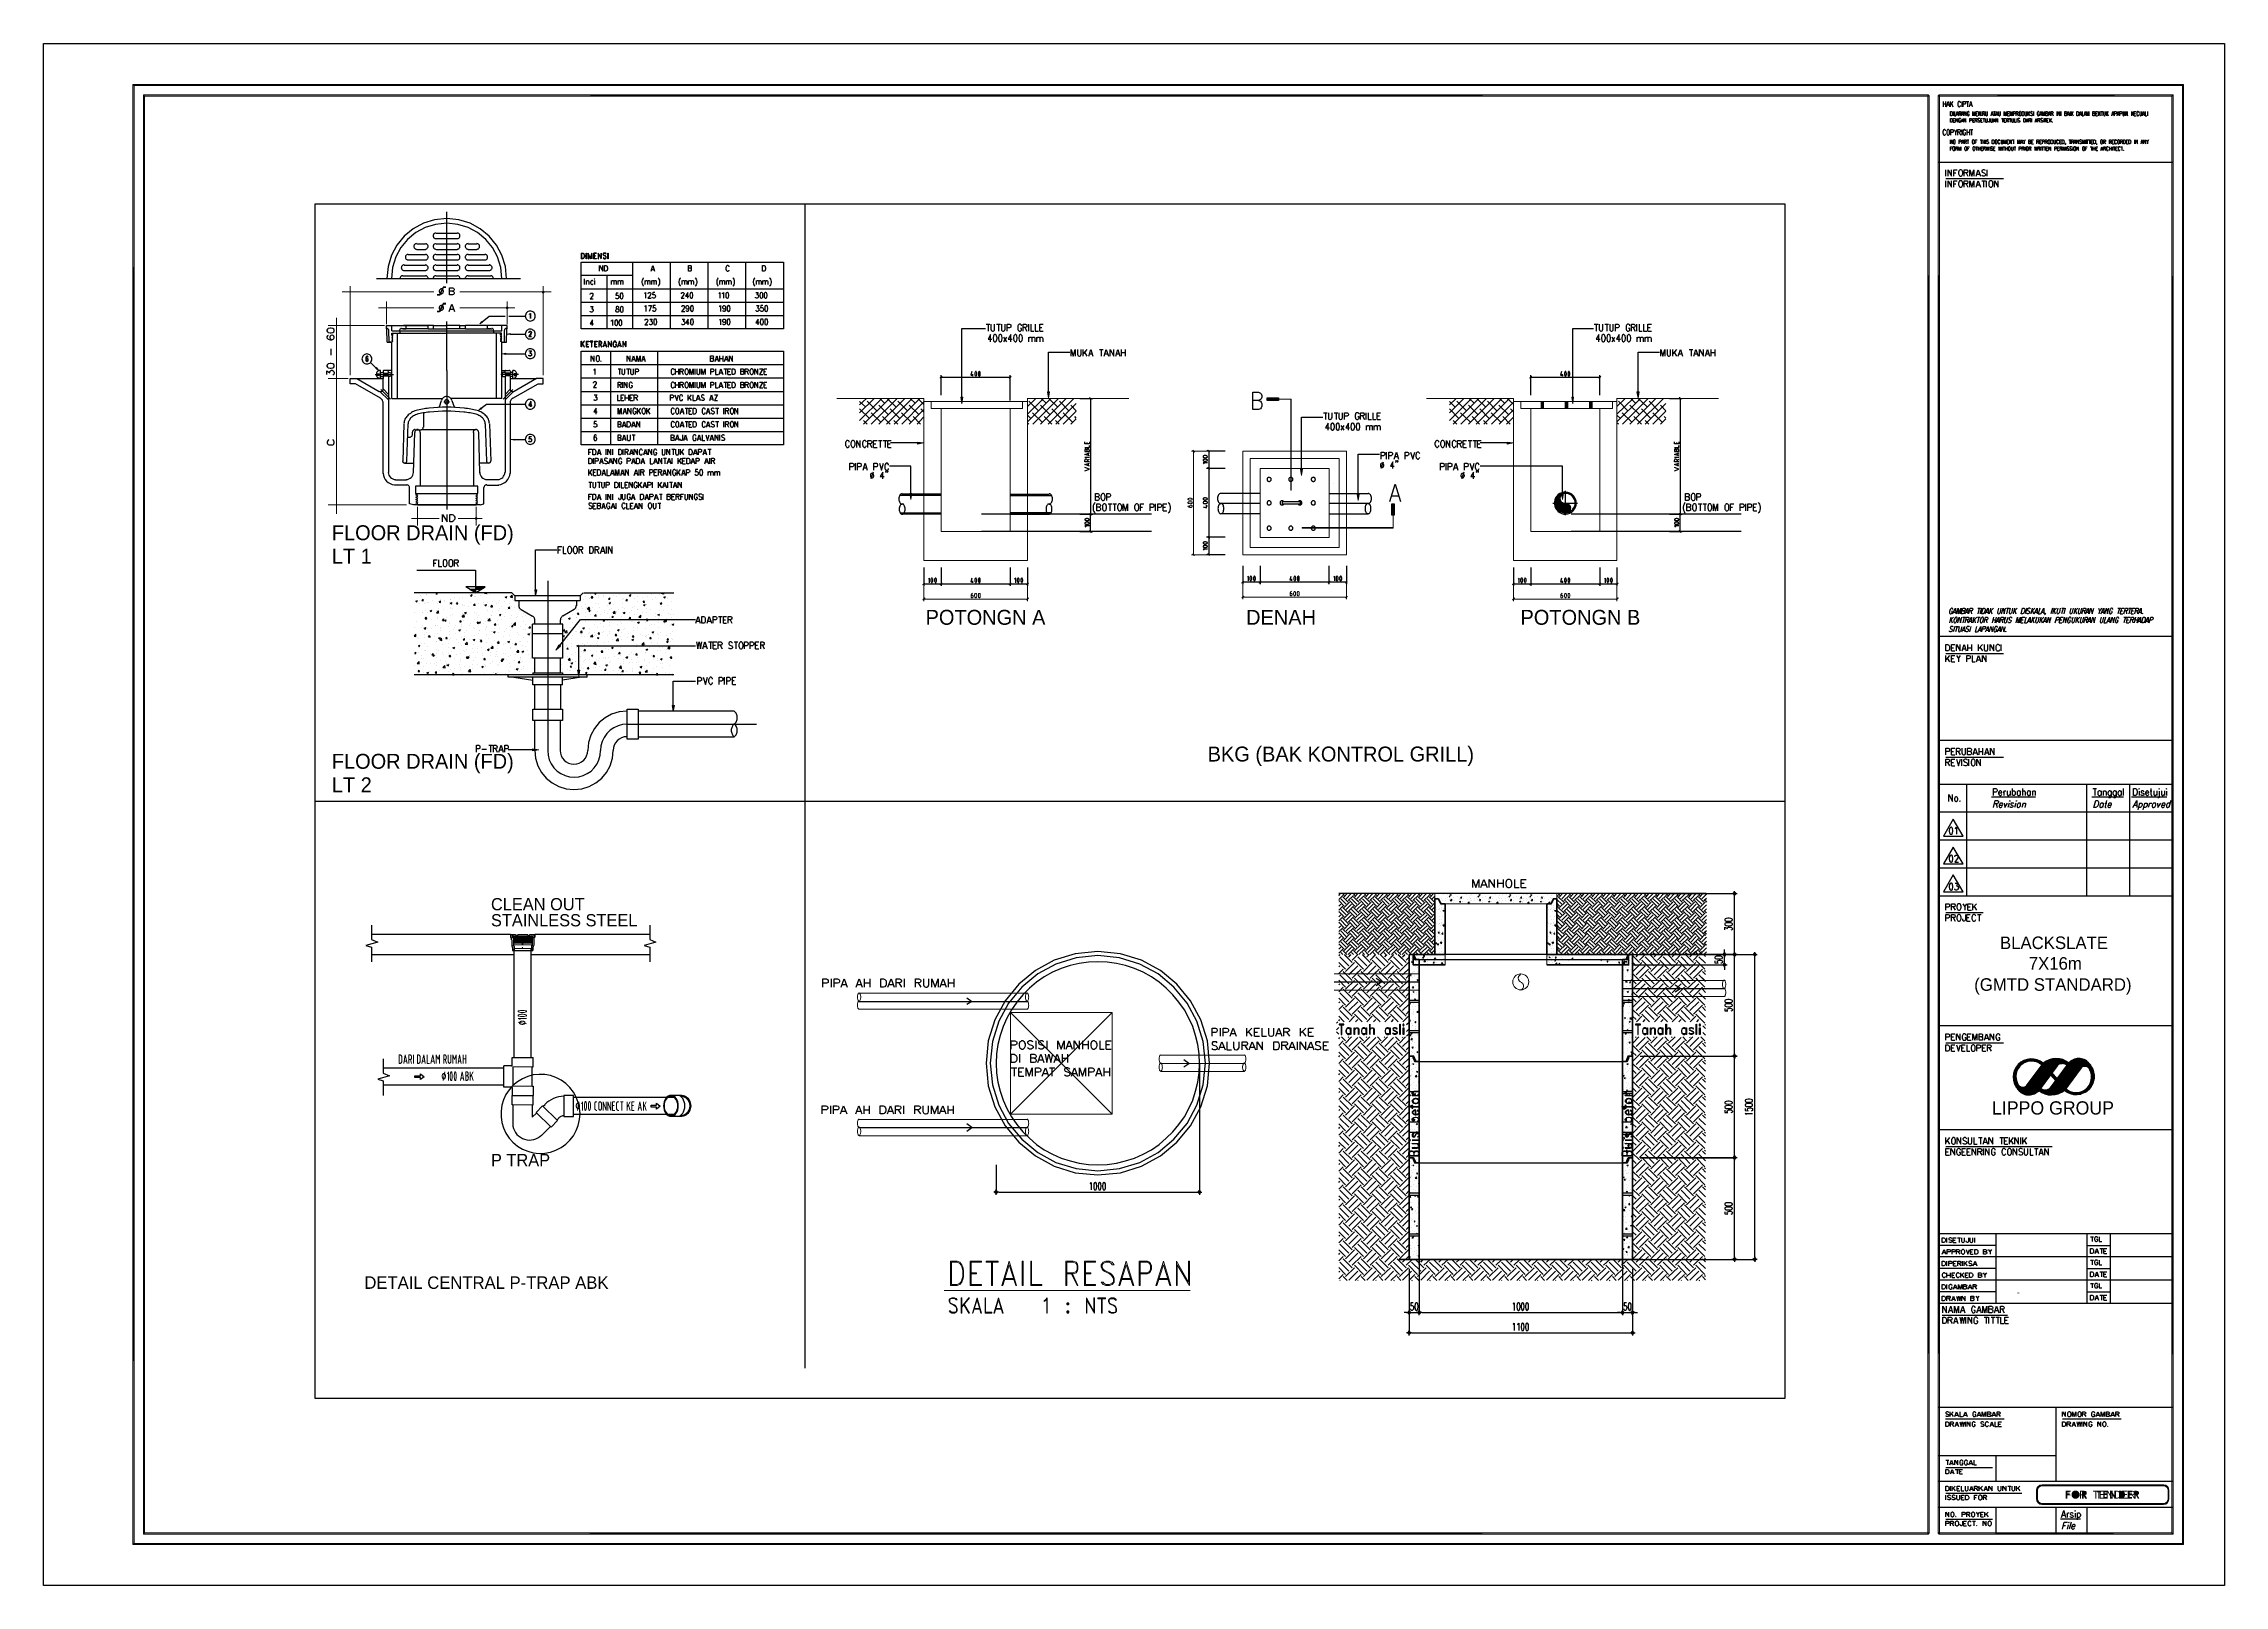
# Model space of a CAD drawing. Header units: millimetres. Extents: x 0 to 420, y 0 to 297.
import ezdxf

# ---------------------------------------------------------------- set-up
doc = ezdxf.new("R2010")
doc.units = ezdxf.units.MM
for name, color, linetype in [('FILL_000000', 7, 'Continuous'), ('LINE_000000', 7, 'Continuous'), ('TEXT', 7, 'Continuous')]:
    doc.layers.add(name, color=color, linetype=linetype)
for name, color, linetype, true_color in [('FILL_245AFF', 7, 'Continuous', 0x245aff), ('FILL_FF1919', 7, 'Continuous', 0xff1919), ('LINE_245AFF', 7, 'Continuous', 0x245aff), ('LINE_FF1919', 7, 'Continuous', 0xff1919)]:
    doc.layers.add(name, color=color, linetype=linetype, true_color=true_color)

msp = doc.modelspace()

# ---------------------------------------------------------------- texts
at = {"layer": 'TEXT'}
for s, height, p in [('FLOOR DRAIN (FD)', 2.8758, (55.71, 201.29)), ('LT 1', 2.876, (55.71, 196.77)), ('POTONGN A', 2.876, (170.05, 185)), ('DENAH', 2.876, (231.77, 185)), ('POTONGN B', 2.876, (284.61, 185)), ('FLOOR DRAIN (FD)', 2.8758, (55.71, 157.27)), ('BKG (BAK KONTROL GRILL)', 2.8758, (224.37, 158.67)), ('LT 2', 2.876, (55.71, 152.74)), ('CLEAN OUT', 2.356, (86.36, 130.01)), ('STAINLESS STEEL', 2.3562, (86.36, 126.92)), ('BLACKSLATE', 2.414, (376.94, 122.55)), ('7X16m', 2.414, (382.48, 118.58)), ('(GMTD STANDARD)', 2.4139, (371.98, 114.51)), ('LIPPO GROUP', 2.5485, (375.41, 90.68)), ('P TRAP', 2.356, (86.36, 80.73)), ('DETAIL CENTRAL P-TRAP ABK', 2.3965, (61.98, 57.11)), ('-', 1.21, (380.2, 55.84)), ('FOR  TENDER', 1.5036, (389.42, 16.72))]:
    msp.add_text(s, height=height, dxfattribs=at).set_placement(p)

# ---------------------------------------------------------------- hatches: boundary and pattern name
at = {"layer": 'FILL_000000'}
h = msp.add_hatch(color=7, dxfattribs=at)
h.dxf.hatch_style = 1
h.paths.add_polyline_path([(412.28, 289.05), (17.65, 288.84), (17.4, 289.05), (412.28, 289.05)])
h = msp.add_hatch(color=7, dxfattribs=at)
h.dxf.hatch_style = 1
h.paths.add_polyline_path([(17.65, 288.84), (17.4, 289.05), (17.65, 8.09), (17.65, 288.84)])
h = msp.add_hatch(color=7, dxfattribs=at)
h.dxf.hatch_style = 1
h.paths.add_polyline_path([(17.4, 289.05), (17.65, 8.09), (17.4, 7.87), (17.4, 289.05)])
h = msp.add_hatch(color=7, dxfattribs=at)
h.dxf.hatch_style = 1
h.paths.add_polyline_path([(412.07, 288.84), (412.28, 289.05), (17.65, 288.84), (412.07, 288.84)])
h = msp.add_hatch(color=7, dxfattribs=at)
h.dxf.hatch_style = 1
h.paths.add_polyline_path([(363.18, 287.06), (19.64, 286.81), (19.43, 287.06), (363.18, 287.06)])
h = msp.add_hatch(color=7, dxfattribs=at)
h.dxf.hatch_style = 1
h.paths.add_polyline_path([(19.64, 286.81), (19.43, 287.06), (19.64, 10.12), (19.64, 286.81)])
h = msp.add_hatch(color=7, dxfattribs=at)
h.dxf.hatch_style = 1
h.paths.add_polyline_path([(19.43, 287.06), (19.64, 10.12), (19.43, 9.86), (19.43, 287.06)])
h = msp.add_hatch(color=7, dxfattribs=at)
h.dxf.hatch_style = 1
h.paths.add_polyline_path([(363.18, 286.81), (363.18, 287.06), (19.64, 286.81), (363.18, 286.81)])
h = msp.add_hatch(color=7, dxfattribs=at)
h.dxf.hatch_style = 1
h.paths.add_polyline_path([(363.3, 286.94), (363.05, 286.94), (363.3, 9.99), (363.3, 286.94)])
h = msp.add_hatch(color=7, dxfattribs=at)
h.dxf.hatch_style = 1
h.paths.add_polyline_path([(363.05, 286.94), (363.3, 9.99), (363.05, 9.99), (363.05, 286.94)])
h = msp.add_hatch(color=7, dxfattribs=at)
h.dxf.hatch_style = 1
h.paths.add_polyline_path([(365.29, 286.94), (365.04, 286.94), (365.29, 9.99), (365.29, 286.94)])
h = msp.add_hatch(color=7, dxfattribs=at)
h.dxf.hatch_style = 1
h.paths.add_polyline_path([(365.04, 286.94), (365.29, 9.99), (365.04, 9.99), (365.04, 286.94)])
h = msp.add_hatch(color=7, dxfattribs=at)
h.dxf.hatch_style = 1
h.paths.add_polyline_path([(410.04, 286.81), (410.29, 287.06), (365.17, 286.81), (410.04, 286.81)])
h = msp.add_hatch(color=7, dxfattribs=at)
h.dxf.hatch_style = 1
h.paths.add_polyline_path([(410.29, 287.06), (365.17, 286.81), (365.17, 287.06), (410.29, 287.06)])
h = msp.add_hatch(color=7, dxfattribs=at)
h.dxf.hatch_style = 1
h.paths.add_polyline_path([(410.29, 9.86), (410.04, 286.81), (410.29, 287.06), (410.29, 9.86)])
h = msp.add_hatch(color=7, dxfattribs=at)
h.dxf.hatch_style = 1
h.paths.add_polyline_path([(410.04, 10.12), (410.29, 9.86), (410.04, 286.81), (410.04, 10.12)])
h = msp.add_hatch(color=7, dxfattribs=at)
h.dxf.hatch_style = 1
h.paths.add_polyline_path([(412.28, 7.87), (412.07, 288.84), (412.28, 289.05), (412.28, 7.87)])
h = msp.add_hatch(color=7, dxfattribs=at)
h.dxf.hatch_style = 1
h.paths.add_polyline_path([(412.07, 8.09), (412.28, 7.87), (412.07, 288.84), (412.07, 8.09)])
h = msp.add_hatch(color=7, dxfattribs=at)
h.dxf.hatch_style = 1
h.paths.add_polyline_path([(96.31, 249.17), (96.44, 249.09), (96.27, 249.09), (96.31, 249.17)])
h = msp.add_hatch(color=7, dxfattribs=at)
h.dxf.hatch_style = 1
h.paths.add_polyline_path([(96.44, 249.09), (96.27, 249.09), (96.31, 248.96), (96.44, 249.09)])
h = msp.add_hatch(color=7, dxfattribs=at)
h.dxf.hatch_style = 1
h.paths.add_polyline_path([(96.44, 249.26), (96.31, 249.17), (96.44, 249.09), (96.44, 249.26)])
h = msp.add_hatch(color=7, dxfattribs=at)
h.dxf.hatch_style = 1
h.paths.add_polyline_path([(96.31, 248.96), (96.44, 248.88), (96.44, 249.09), (96.31, 248.96)])
h = msp.add_hatch(color=7, dxfattribs=at)
h.dxf.hatch_style = 1
h.paths.add_polyline_path([(96.56, 249.17), (96.44, 249.09), (96.44, 249.26), (96.56, 249.17)])
h = msp.add_hatch(color=7, dxfattribs=at)
h.dxf.hatch_style = 1
h.paths.add_polyline_path([(96.6, 249.09), (96.56, 249.17), (96.44, 249.09), (96.6, 249.09)])
h = msp.add_hatch(color=7, dxfattribs=at)
h.dxf.hatch_style = 1
h.paths.add_polyline_path([(96.44, 248.88), (96.44, 249.09), (96.56, 248.96), (96.44, 248.88)])
h = msp.add_hatch(color=7, dxfattribs=at)
h.dxf.hatch_style = 1
h.paths.add_polyline_path([(96.44, 249.09), (96.56, 248.96), (96.6, 249.09), (96.44, 249.09)])
h = msp.add_hatch(color=7, dxfattribs=at)
h.dxf.hatch_style = 1
h.paths.add_polyline_path([(89.32, 246.17), (89.45, 246.04), (89.28, 246.04), (89.32, 246.17)])
h = msp.add_hatch(color=7, dxfattribs=at)
h.dxf.hatch_style = 1
h.paths.add_polyline_path([(89.45, 246.04), (89.28, 246.04), (89.32, 245.91), (89.45, 246.04)])
h = msp.add_hatch(color=7, dxfattribs=at)
h.dxf.hatch_style = 1
h.paths.add_polyline_path([(89.45, 246.21), (89.32, 246.17), (89.45, 246.04), (89.45, 246.21)])
h = msp.add_hatch(color=7, dxfattribs=at)
h.dxf.hatch_style = 1
h.paths.add_polyline_path([(89.32, 245.91), (89.45, 245.87), (89.45, 246.04), (89.32, 245.91)])
h = msp.add_hatch(color=7, dxfattribs=at)
h.dxf.hatch_style = 1
h.paths.add_polyline_path([(89.58, 246.17), (89.45, 246.04), (89.45, 246.21), (89.58, 246.17)])
h = msp.add_hatch(color=7, dxfattribs=at)
h.dxf.hatch_style = 1
h.paths.add_polyline_path([(89.62, 246.04), (89.58, 246.17), (89.45, 246.04), (89.62, 246.04)])
h = msp.add_hatch(color=7, dxfattribs=at)
h.dxf.hatch_style = 1
h.paths.add_polyline_path([(89.45, 245.87), (89.45, 246.04), (89.58, 245.91), (89.45, 245.87)])
h = msp.add_hatch(color=7, dxfattribs=at)
h.dxf.hatch_style = 1
h.paths.add_polyline_path([(89.45, 246.04), (89.58, 245.91), (89.62, 246.04), (89.45, 246.04)])
h = msp.add_hatch(color=7, dxfattribs=at)
h.dxf.hatch_style = 1
h.paths.add_polyline_path([(84.75, 243.25), (84.62, 243.42), (84.2, 242.95), (84.75, 243.25)])
h = msp.add_hatch(color=7, dxfattribs=at)
h.dxf.hatch_style = 1
h.paths.add_polyline_path([(90.04, 240.88), (90.04, 241.09), (89.41, 240.96), (90.04, 240.88)])
h = msp.add_hatch(color=7, dxfattribs=at)
h.dxf.hatch_style = 1
h.paths.add_polyline_path([(89.2, 237.07), (89.2, 237.28), (88.6, 237.19), (89.2, 237.07)])
h = msp.add_hatch(color=7, dxfattribs=at)
h.dxf.hatch_style = 1
h.paths.add_polyline_path([(64.3, 234.53), (64.18, 234.36), (64.69, 234.02), (64.3, 234.53)])
h = msp.add_hatch(color=7, dxfattribs=at)
h.dxf.hatch_style = 1
h.paths.add_polyline_path([(173.23, 232.79), (173.19, 232.83), (172.89, 232.49), (173.23, 232.79)])
h = msp.add_hatch(color=7, dxfattribs=at)
h.dxf.hatch_style = 1
h.paths.add_polyline_path([(173.19, 232.83), (172.89, 232.49), (172.89, 232.54), (173.19, 232.83)])
h = msp.add_hatch(color=7, dxfattribs=at)
h.dxf.hatch_style = 1
h.paths.add_polyline_path([(186.14, 232.54), (186.18, 232.49), (186.48, 232.83), (186.14, 232.54)])
h = msp.add_hatch(color=7, dxfattribs=at)
h.dxf.hatch_style = 1
h.paths.add_polyline_path([(186.18, 232.49), (186.48, 232.83), (186.52, 232.79), (186.18, 232.49)])
h = msp.add_hatch(color=7, dxfattribs=at)
h.dxf.hatch_style = 1
h.paths.add_polyline_path([(286.72, 232.83), (286.47, 232.49), (286.43, 232.54), (286.72, 232.83)])
h = msp.add_hatch(color=7, dxfattribs=at)
h.dxf.hatch_style = 1
h.paths.add_polyline_path([(286.77, 232.79), (286.72, 232.83), (286.47, 232.49), (286.77, 232.79)])
h = msp.add_hatch(color=7, dxfattribs=at)
h.dxf.hatch_style = 1
h.paths.add_polyline_path([(299.72, 232.54), (299.72, 232.49), (300.02, 232.83), (299.72, 232.54)])
h = msp.add_hatch(color=7, dxfattribs=at)
h.dxf.hatch_style = 1
h.paths.add_polyline_path([(299.72, 232.49), (300.02, 232.83), (300.06, 232.79), (299.72, 232.49)])
h = msp.add_hatch(color=7, dxfattribs=at)
h.dxf.hatch_style = 1
h.paths.add_polyline_path([(84.58, 226.61), (84.46, 226.78), (84.03, 226.31), (84.58, 226.61)])
h = msp.add_hatch(color=7, dxfattribs=at)
h.dxf.hatch_style = 1
h.paths.add_polyline_path([(177.21, 228.81), (176.83, 228.81), (177.04, 227.58), (177.21, 228.81)])
h = msp.add_hatch(color=7, dxfattribs=at)
h.dxf.hatch_style = 1
h.paths.add_polyline_path([(193.93, 229.87), (193.51, 229.87), (193.72, 228.64), (193.93, 229.87)])
h = msp.add_hatch(color=7, dxfattribs=at)
h.dxf.hatch_style = 1
h.paths.add_polyline_path([(201.93, 228.43), (201.97, 228.47), (201.63, 228.77), (201.93, 228.43)])
h = msp.add_hatch(color=7, dxfattribs=at)
h.dxf.hatch_style = 1
h.paths.add_polyline_path([(201.97, 228.47), (201.63, 228.77), (201.97, 228.47)])
h = msp.add_hatch(color=7, dxfattribs=at)
h.dxf.hatch_style = 1
h.paths.add_polyline_path([(235.84, 228.68), (238, 228.68), (235.84, 228.18), (235.84, 228.68)])
h = msp.add_hatch(color=7, dxfattribs=at)
h.dxf.hatch_style = 1
h.paths.add_polyline_path([(238, 228.68), (235.84, 228.18), (238, 228.18), (238, 228.68)])
h = msp.add_hatch(color=7, dxfattribs=at)
h.dxf.hatch_style = 1
h.paths.add_polyline_path([(240.37, 210.95), (240.45, 210.95), (240.37, 228.43), (240.37, 210.95)])
h = msp.add_hatch(color=7, dxfattribs=at)
h.dxf.hatch_style = 1
h.paths.add_polyline_path([(240.45, 210.95), (240.37, 228.43), (240.45, 228.43), (240.45, 210.95)])
h = msp.add_hatch(color=7, dxfattribs=at)
h.dxf.hatch_style = 1
h.paths.add_polyline_path([(294.85, 228.81), (294.47, 228.81), (294.68, 227.58), (294.85, 228.81)])
h = msp.add_hatch(color=7, dxfattribs=at)
h.dxf.hatch_style = 1
h.paths.add_polyline_path([(307.47, 229.87), (307.04, 229.87), (307.26, 228.64), (307.47, 229.87)])
h = msp.add_hatch(color=7, dxfattribs=at)
h.dxf.hatch_style = 1
h.paths.add_polyline_path([(315.51, 228.43), (315.51, 228.47), (315.17, 228.77), (315.51, 228.43)])
h = msp.add_hatch(color=7, dxfattribs=at)
h.dxf.hatch_style = 1
h.paths.add_polyline_path([(315.51, 228.47), (315.17, 228.77), (315.21, 228.77), (315.51, 228.47)])
h = msp.add_hatch(color=7, dxfattribs=at)
h.dxf.hatch_style = 1
h.paths.add_polyline_path([(90.85, 220.56), (90.85, 220.77), (90.25, 220.68), (90.85, 220.56)])
h = msp.add_hatch(color=7, dxfattribs=at)
h.dxf.hatch_style = 1
h.paths.add_polyline_path([(168.49, 219.79), (168.49, 220.18), (169.71, 220.01), (168.49, 219.79)])
h = msp.add_hatch(color=7, dxfattribs=at)
h.dxf.hatch_style = 1
h.paths.add_polyline_path([(221.83, 218.27), (221.49, 218.57), (221.53, 218.61), (221.83, 218.27)])
h = msp.add_hatch(color=7, dxfattribs=at)
h.dxf.hatch_style = 1
h.paths.add_polyline_path([(221.78, 218.27), (221.83, 218.27), (221.49, 218.57), (221.78, 218.27)])
h = msp.add_hatch(color=7, dxfattribs=at)
h.dxf.hatch_style = 1
h.paths.add_polyline_path([(224.75, 218.27), (224.37, 218.57), (224.41, 218.61), (224.75, 218.27)])
h = msp.add_hatch(color=7, dxfattribs=at)
h.dxf.hatch_style = 1
h.paths.add_polyline_path([(224.71, 218.27), (224.75, 218.27), (224.37, 218.57), (224.71, 218.27)])
h = msp.add_hatch(color=7, dxfattribs=at)
h.dxf.hatch_style = 1
h.paths.add_polyline_path([(282.07, 219.79), (282.07, 220.18), (283.25, 220.01), (282.07, 219.79)])
h = msp.add_hatch(color=7, dxfattribs=at)
h.dxf.hatch_style = 1
h.paths.add_polyline_path([(224.41, 215.31), (224.37, 215.27), (224.75, 214.97), (224.41, 215.31)])
h = msp.add_hatch(color=7, dxfattribs=at)
h.dxf.hatch_style = 1
h.paths.add_polyline_path([(224.75, 214.97), (224.37, 215.27), (224.41, 215.31), (224.75, 214.97)])
h = msp.add_hatch(color=7, dxfattribs=at)
h.dxf.hatch_style = 1
h.paths.add_polyline_path([(224.37, 215.27), (224.75, 214.97), (224.71, 214.93), (224.37, 215.27)])
h = msp.add_hatch(color=7, dxfattribs=at)
h.dxf.hatch_style = 1
h.paths.add_polyline_path([(224.71, 214.93), (224.75, 214.97), (224.37, 215.27), (224.71, 214.93)])
h = msp.add_hatch(color=7, dxfattribs=at)
h.dxf.hatch_style = 1
h.paths.add_polyline_path([(242.65, 214.97), (242.27, 214.97), (242.44, 213.78), (242.65, 214.97)])
h = msp.add_hatch(color=7, dxfattribs=at)
h.dxf.hatch_style = 1
h.paths.add_polyline_path([(167.01, 210.31), (167.39, 210.31), (167.22, 209.13), (167.01, 210.31)])
h = msp.add_hatch(color=7, dxfattribs=at)
h.dxf.hatch_style = 1
h.paths.add_polyline_path([(253.53, 210.14), (253.15, 210.14), (253.37, 208.96), (253.53, 210.14)])
h = msp.add_hatch(color=7, dxfattribs=at)
h.dxf.hatch_style = 1
h.paths.add_polyline_path([(292.52, 210.31), (292.9, 210.31), (292.69, 209.13), (292.52, 210.31)])
h = msp.add_hatch(color=7, dxfattribs=at)
h.dxf.hatch_style = 1
h.paths.add_polyline_path([(201.97, 206.16), (201.63, 206.42), (201.63, 206.46), (201.97, 206.16)])
h = msp.add_hatch(color=7, dxfattribs=at)
h.dxf.hatch_style = 1
h.paths.add_polyline_path([(201.63, 206.46), (201.63, 206.42), (201.97, 206.16), (201.63, 206.46)])
h = msp.add_hatch(color=7, dxfattribs=at)
h.dxf.hatch_style = 1
h.paths.add_polyline_path([(201.93, 206.12), (201.97, 206.16), (201.63, 206.42), (201.93, 206.12)])
h = msp.add_hatch(color=7, dxfattribs=at)
h.dxf.hatch_style = 1
h.paths.add_polyline_path([(201.63, 206.42), (201.97, 206.16), (201.93, 206.12), (201.63, 206.42)])
h = msp.add_hatch(color=7, dxfattribs=at)
h.dxf.hatch_style = 1
h.paths.add_polyline_path([(260.31, 208.28), (260.31, 206.12), (259.84, 208.28), (260.31, 208.28)])
h = msp.add_hatch(color=7, dxfattribs=at)
h.dxf.hatch_style = 1
h.paths.add_polyline_path([(260.31, 206.12), (259.84, 208.28), (259.84, 206.12), (260.31, 206.12)])
h = msp.add_hatch(color=7, dxfattribs=at)
h.dxf.hatch_style = 1
h.paths.add_polyline_path([(315.51, 206.16), (315.17, 206.42), (315.21, 206.46), (315.51, 206.16)])
h = msp.add_hatch(color=7, dxfattribs=at)
h.dxf.hatch_style = 1
h.paths.add_polyline_path([(315.21, 206.46), (315.17, 206.42), (315.51, 206.16), (315.21, 206.46)])
h = msp.add_hatch(color=7, dxfattribs=at)
h.dxf.hatch_style = 1
h.paths.add_polyline_path([(315.51, 206.12), (315.51, 206.16), (315.17, 206.42), (315.51, 206.12)])
h = msp.add_hatch(color=7, dxfattribs=at)
h.dxf.hatch_style = 1
h.paths.add_polyline_path([(315.17, 206.42), (315.51, 206.16), (315.51, 206.12), (315.17, 206.42)])
h = msp.add_hatch(color=7, dxfattribs=at)
h.dxf.hatch_style = 1
h.paths.add_polyline_path([(83.4, 205.57), (83.52, 205.49), (83.35, 205.49), (83.4, 205.57)])
h = msp.add_hatch(color=7, dxfattribs=at)
h.dxf.hatch_style = 1
h.paths.add_polyline_path([(83.52, 205.49), (83.35, 205.49), (83.4, 205.36), (83.52, 205.49)])
h = msp.add_hatch(color=7, dxfattribs=at)
h.dxf.hatch_style = 1
h.paths.add_polyline_path([(83.52, 205.66), (83.4, 205.57), (83.52, 205.49), (83.52, 205.66)])
h = msp.add_hatch(color=7, dxfattribs=at)
h.dxf.hatch_style = 1
h.paths.add_polyline_path([(83.4, 205.36), (83.52, 205.32), (83.52, 205.49), (83.4, 205.36)])
h = msp.add_hatch(color=7, dxfattribs=at)
h.dxf.hatch_style = 1
h.paths.add_polyline_path([(83.65, 205.57), (83.52, 205.49), (83.52, 205.66), (83.65, 205.57)])
h = msp.add_hatch(color=7, dxfattribs=at)
h.dxf.hatch_style = 1
h.paths.add_polyline_path([(83.69, 205.49), (83.65, 205.57), (83.52, 205.49), (83.69, 205.49)])
h = msp.add_hatch(color=7, dxfattribs=at)
h.dxf.hatch_style = 1
h.paths.add_polyline_path([(83.52, 205.32), (83.52, 205.49), (83.65, 205.36), (83.52, 205.32)])
h = msp.add_hatch(color=7, dxfattribs=at)
h.dxf.hatch_style = 1
h.paths.add_polyline_path([(83.52, 205.49), (83.65, 205.36), (83.69, 205.49), (83.52, 205.49)])
h = msp.add_hatch(color=7, dxfattribs=at)
h.dxf.hatch_style = 1
h.paths.add_polyline_path([(201.63, 203.16), (201.63, 203.12), (201.97, 202.82), (201.63, 203.16)])
h = msp.add_hatch(color=7, dxfattribs=at)
h.dxf.hatch_style = 1
h.paths.add_polyline_path([(201.63, 203.12), (201.97, 202.82), (201.93, 202.78), (201.63, 203.12)])
h = msp.add_hatch(color=7, dxfattribs=at)
h.dxf.hatch_style = 1
h.paths.add_polyline_path([(224.41, 202.01), (224.37, 201.97), (224.75, 201.68), (224.41, 202.01)])
h = msp.add_hatch(color=7, dxfattribs=at)
h.dxf.hatch_style = 1
h.paths.add_polyline_path([(224.75, 201.68), (224.37, 201.97), (224.41, 202.01), (224.75, 201.68)])
h = msp.add_hatch(color=7, dxfattribs=at)
h.dxf.hatch_style = 1
h.paths.add_polyline_path([(224.37, 201.97), (224.75, 201.68), (224.71, 201.63), (224.37, 201.97)])
h = msp.add_hatch(color=7, dxfattribs=at)
h.dxf.hatch_style = 1
h.paths.add_polyline_path([(224.71, 201.63), (224.75, 201.68), (224.37, 201.97), (224.71, 201.63)])
h = msp.add_hatch(color=7, dxfattribs=at)
h.dxf.hatch_style = 1
h.paths.add_polyline_path([(242.57, 203.71), (242.57, 203.62), (260.1, 203.71), (242.57, 203.71)])
h = msp.add_hatch(color=7, dxfattribs=at)
h.dxf.hatch_style = 1
h.paths.add_polyline_path([(242.57, 203.62), (260.1, 203.71), (260.1, 203.62), (242.57, 203.62)])
h = msp.add_hatch(color=7, dxfattribs=at)
h.dxf.hatch_style = 1
h.paths.add_polyline_path([(315.21, 203.16), (315.17, 203.12), (315.51, 202.82), (315.21, 203.16)])
h = msp.add_hatch(color=7, dxfattribs=at)
h.dxf.hatch_style = 1
h.paths.add_polyline_path([(315.17, 203.12), (315.51, 202.82), (315.51, 202.78), (315.17, 203.12)])
h = msp.add_hatch(color=7, dxfattribs=at)
h.dxf.hatch_style = 1
h.paths.add_polyline_path([(221.53, 198.67), (221.49, 198.63), (221.83, 198.37), (221.53, 198.67)])
h = msp.add_hatch(color=7, dxfattribs=at)
h.dxf.hatch_style = 1
h.paths.add_polyline_path([(221.49, 198.63), (221.83, 198.37), (221.78, 198.33), (221.49, 198.63)])
h = msp.add_hatch(color=7, dxfattribs=at)
h.dxf.hatch_style = 1
h.paths.add_polyline_path([(224.41, 198.67), (224.37, 198.63), (224.75, 198.37), (224.41, 198.67)])
h = msp.add_hatch(color=7, dxfattribs=at)
h.dxf.hatch_style = 1
h.paths.add_polyline_path([(224.37, 198.63), (224.75, 198.37), (224.71, 198.33), (224.37, 198.63)])
h = msp.add_hatch(color=7, dxfattribs=at)
h.dxf.hatch_style = 1
h.paths.add_polyline_path([(231.31, 193.42), (231.01, 193.04), (230.97, 193.08), (231.31, 193.42)])
h = msp.add_hatch(color=7, dxfattribs=at)
h.dxf.hatch_style = 1
h.paths.add_polyline_path([(231.31, 193.38), (231.31, 193.42), (231.01, 193.04), (231.31, 193.38)])
h = msp.add_hatch(color=7, dxfattribs=at)
h.dxf.hatch_style = 1
h.paths.add_polyline_path([(234.27, 193.08), (234.32, 193.04), (234.61, 193.42), (234.27, 193.08)])
h = msp.add_hatch(color=7, dxfattribs=at)
h.dxf.hatch_style = 1
h.paths.add_polyline_path([(234.61, 193.42), (234.32, 193.04), (234.27, 193.08), (234.61, 193.42)])
h = msp.add_hatch(color=7, dxfattribs=at)
h.dxf.hatch_style = 1
h.paths.add_polyline_path([(234.32, 193.04), (234.61, 193.42), (234.65, 193.38), (234.32, 193.04)])
h = msp.add_hatch(color=7, dxfattribs=at)
h.dxf.hatch_style = 1
h.paths.add_polyline_path([(234.65, 193.38), (234.61, 193.42), (234.32, 193.04), (234.65, 193.38)])
h = msp.add_hatch(color=7, dxfattribs=at)
h.dxf.hatch_style = 1
h.paths.add_polyline_path([(247.57, 193.08), (247.61, 193.04), (247.9, 193.42), (247.57, 193.08)])
h = msp.add_hatch(color=7, dxfattribs=at)
h.dxf.hatch_style = 1
h.paths.add_polyline_path([(247.9, 193.42), (247.61, 193.04), (247.57, 193.08), (247.9, 193.42)])
h = msp.add_hatch(color=7, dxfattribs=at)
h.dxf.hatch_style = 1
h.paths.add_polyline_path([(247.61, 193.04), (247.9, 193.42), (247.95, 193.38), (247.61, 193.04)])
h = msp.add_hatch(color=7, dxfattribs=at)
h.dxf.hatch_style = 1
h.paths.add_polyline_path([(247.95, 193.38), (247.9, 193.42), (247.61, 193.04), (247.95, 193.38)])
h = msp.add_hatch(color=7, dxfattribs=at)
h.dxf.hatch_style = 1
h.paths.add_polyline_path([(250.91, 193.08), (250.95, 193.04), (251.21, 193.42), (250.91, 193.08)])
h = msp.add_hatch(color=7, dxfattribs=at)
h.dxf.hatch_style = 1
h.paths.add_polyline_path([(250.95, 193.04), (251.21, 193.42), (251.25, 193.38), (250.95, 193.04)])
h = msp.add_hatch(color=7, dxfattribs=at)
h.dxf.hatch_style = 1
h.paths.add_polyline_path([(95.17, 191.73), (94.78, 191.73), (94.95, 190.54), (95.17, 191.73)])
h = msp.add_hatch(color=7, dxfattribs=at)
h.dxf.hatch_style = 1
h.paths.add_polyline_path([(169.88, 193.04), (169.59, 192.7), (169.55, 192.74), (169.88, 193.04)])
h = msp.add_hatch(color=7, dxfattribs=at)
h.dxf.hatch_style = 1
h.paths.add_polyline_path([(169.88, 190.16), (169.59, 189.78), (169.55, 189.82), (169.88, 190.16)])
h = msp.add_hatch(color=7, dxfattribs=at)
h.dxf.hatch_style = 1
h.paths.add_polyline_path([(169.93, 193.04), (169.88, 193.04), (169.59, 192.7), (169.93, 193.04)])
h = msp.add_hatch(color=7, dxfattribs=at)
h.dxf.hatch_style = 1
h.paths.add_polyline_path([(169.93, 190.12), (169.88, 190.16), (169.59, 189.78), (169.93, 190.12)])
h = msp.add_hatch(color=7, dxfattribs=at)
h.dxf.hatch_style = 1
h.paths.add_polyline_path([(172.89, 192.74), (172.93, 192.7), (173.19, 193.04), (172.89, 192.74)])
h = msp.add_hatch(color=7, dxfattribs=at)
h.dxf.hatch_style = 1
h.paths.add_polyline_path([(173.19, 193.04), (172.93, 192.7), (172.89, 192.74), (173.19, 193.04)])
h = msp.add_hatch(color=7, dxfattribs=at)
h.dxf.hatch_style = 1
h.paths.add_polyline_path([(172.93, 192.7), (173.19, 193.04), (173.23, 193.04), (172.93, 192.7)])
h = msp.add_hatch(color=7, dxfattribs=at)
h.dxf.hatch_style = 1
h.paths.add_polyline_path([(173.23, 193.04), (173.19, 193.04), (172.93, 192.7), (173.23, 193.04)])
h = msp.add_hatch(color=7, dxfattribs=at)
h.dxf.hatch_style = 1
h.paths.add_polyline_path([(186.14, 192.74), (186.18, 192.7), (186.48, 193.04), (186.14, 192.74)])
h = msp.add_hatch(color=7, dxfattribs=at)
h.dxf.hatch_style = 1
h.paths.add_polyline_path([(186.48, 193.04), (186.18, 192.7), (186.14, 192.74), (186.48, 193.04)])
h = msp.add_hatch(color=7, dxfattribs=at)
h.dxf.hatch_style = 1
h.paths.add_polyline_path([(186.18, 192.7), (186.48, 193.04), (186.52, 193.04), (186.18, 192.7)])
h = msp.add_hatch(color=7, dxfattribs=at)
h.dxf.hatch_style = 1
h.paths.add_polyline_path([(186.52, 193.04), (186.48, 193.04), (186.18, 192.7), (186.52, 193.04)])
h = msp.add_hatch(color=7, dxfattribs=at)
h.dxf.hatch_style = 1
h.paths.add_polyline_path([(189.48, 192.74), (189.53, 192.7), (189.82, 193.04), (189.48, 192.74)])
h = msp.add_hatch(color=7, dxfattribs=at)
h.dxf.hatch_style = 1
h.paths.add_polyline_path([(189.48, 189.82), (189.53, 189.78), (189.82, 190.16), (189.48, 189.82)])
h = msp.add_hatch(color=7, dxfattribs=at)
h.dxf.hatch_style = 1
h.paths.add_polyline_path([(189.53, 192.7), (189.82, 193.04), (189.87, 193.04), (189.53, 192.7)])
h = msp.add_hatch(color=7, dxfattribs=at)
h.dxf.hatch_style = 1
h.paths.add_polyline_path([(189.53, 189.78), (189.82, 190.16), (189.87, 190.12), (189.53, 189.78)])
h = msp.add_hatch(color=7, dxfattribs=at)
h.dxf.hatch_style = 1
h.paths.add_polyline_path([(231.31, 190.5), (231.01, 190.16), (230.97, 190.16), (231.31, 190.5)])
h = msp.add_hatch(color=7, dxfattribs=at)
h.dxf.hatch_style = 1
h.paths.add_polyline_path([(231.31, 190.46), (231.31, 190.5), (231.01, 190.16), (231.31, 190.46)])
h = msp.add_hatch(color=7, dxfattribs=at)
h.dxf.hatch_style = 1
h.paths.add_polyline_path([(250.91, 190.16), (250.95, 190.16), (251.21, 190.5), (250.91, 190.16)])
h = msp.add_hatch(color=7, dxfattribs=at)
h.dxf.hatch_style = 1
h.paths.add_polyline_path([(250.95, 190.16), (251.21, 190.5), (251.25, 190.46), (250.95, 190.16)])
h = msp.add_hatch(color=7, dxfattribs=at)
h.dxf.hatch_style = 1
h.paths.add_polyline_path([(283.42, 193.04), (283.13, 192.7), (283.08, 192.74), (283.42, 193.04)])
h = msp.add_hatch(color=7, dxfattribs=at)
h.dxf.hatch_style = 1
h.paths.add_polyline_path([(283.42, 190.16), (283.13, 189.78), (283.08, 189.82), (283.42, 190.16)])
h = msp.add_hatch(color=7, dxfattribs=at)
h.dxf.hatch_style = 1
h.paths.add_polyline_path([(283.46, 193.04), (283.42, 193.04), (283.13, 192.7), (283.46, 193.04)])
h = msp.add_hatch(color=7, dxfattribs=at)
h.dxf.hatch_style = 1
h.paths.add_polyline_path([(283.46, 190.12), (283.42, 190.16), (283.13, 189.78), (283.46, 190.12)])
h = msp.add_hatch(color=7, dxfattribs=at)
h.dxf.hatch_style = 1
h.paths.add_polyline_path([(286.43, 192.74), (286.47, 192.7), (286.77, 193.04), (286.43, 192.74)])
h = msp.add_hatch(color=7, dxfattribs=at)
h.dxf.hatch_style = 1
h.paths.add_polyline_path([(286.77, 193.04), (286.47, 192.7), (286.43, 192.74), (286.77, 193.04)])
h = msp.add_hatch(color=7, dxfattribs=at)
h.dxf.hatch_style = 1
h.paths.add_polyline_path([(286.47, 192.7), (286.77, 193.04), (286.47, 192.7)])
h = msp.add_hatch(color=7, dxfattribs=at)
h.dxf.hatch_style = 1
h.paths.add_polyline_path([(299.72, 192.74), (299.72, 192.7), (300.02, 193.04), (299.72, 192.74)])
h = msp.add_hatch(color=7, dxfattribs=at)
h.dxf.hatch_style = 1
h.paths.add_polyline_path([(299.72, 192.7), (300.02, 193.04), (300.06, 193.04), (299.72, 192.7)])
h = msp.add_hatch(color=7, dxfattribs=at)
h.dxf.hatch_style = 1
h.paths.add_polyline_path([(300.06, 193.04), (300.02, 193.04), (299.72, 192.7), (300.06, 193.04)])
h = msp.add_hatch(color=7, dxfattribs=at)
h.dxf.hatch_style = 1
h.paths.add_polyline_path([(300.02, 193.04), (299.72, 192.7), (299.72, 192.74), (300.02, 193.04)])
h = msp.add_hatch(color=7, dxfattribs=at)
h.dxf.hatch_style = 1
h.paths.add_polyline_path([(303.02, 192.74), (303.06, 192.7), (303.36, 193.04), (303.02, 192.74)])
h = msp.add_hatch(color=7, dxfattribs=at)
h.dxf.hatch_style = 1
h.paths.add_polyline_path([(303.02, 189.82), (303.06, 189.78), (303.36, 190.16), (303.02, 189.82)])
h = msp.add_hatch(color=7, dxfattribs=at)
h.dxf.hatch_style = 1
h.paths.add_polyline_path([(303.06, 192.7), (303.36, 193.04), (303.4, 193.04), (303.06, 192.7)])
h = msp.add_hatch(color=7, dxfattribs=at)
h.dxf.hatch_style = 1
h.paths.add_polyline_path([(303.06, 189.78), (303.36, 190.16), (303.4, 190.12), (303.06, 189.78)])
h = msp.add_hatch(color=7, dxfattribs=at)
h.dxf.hatch_style = 1
h.paths.add_polyline_path([(99.74, 180.89), (99.44, 181.14), (98.85, 180.09), (99.74, 180.89)])
h = msp.add_hatch(color=7, dxfattribs=at)
h.dxf.hatch_style = 1
h.paths.add_polyline_path([(103.46, 176.28), (103.04, 176.28), (103.25, 175.09), (103.46, 176.28)])
h = msp.add_hatch(color=7, dxfattribs=at)
h.dxf.hatch_style = 1
h.paths.add_polyline_path([(121.67, 169.46), (121.24, 169.46), (121.45, 168.27), (121.67, 169.46)])
h = msp.add_hatch(color=7, dxfattribs=at)
h.dxf.hatch_style = 1
h.paths.add_polyline_path([(94.36, 161.12), (94.36, 160.7), (95.55, 160.91), (94.36, 161.12)])
h = msp.add_hatch(color=7, dxfattribs=at)
h.dxf.hatch_style = 1
h.paths.add_polyline_path([(325.59, 133.31), (325.59, 133.1), (325.63, 133.35), (325.59, 133.31)])
h = msp.add_hatch(color=7, dxfattribs=at)
h.dxf.hatch_style = 1
h.paths.add_polyline_path([(325.59, 133.1), (325.63, 133.35), (325.63, 133.1), (325.59, 133.1)])
h = msp.add_hatch(color=7, dxfattribs=at)
h.dxf.hatch_style = 1
h.paths.add_polyline_path([(325.59, 133.27), (325.59, 133.18), (325.59, 133.31), (325.59, 133.27)])
h = msp.add_hatch(color=7, dxfattribs=at)
h.dxf.hatch_style = 1
h.paths.add_polyline_path([(325.59, 133.18), (325.59, 133.31), (325.59, 133.14), (325.59, 133.18)])
h = msp.add_hatch(color=7, dxfattribs=at)
h.dxf.hatch_style = 1
h.paths.add_polyline_path([(325.59, 133.31), (325.59, 133.14), (325.59, 133.1), (325.59, 133.31)])
h = msp.add_hatch(color=7, dxfattribs=at)
h.dxf.hatch_style = 1
h.paths.add_polyline_path([(325.59, 133.14), (325.59, 133.31), (325.59, 133.14)])
h = msp.add_hatch(color=7, dxfattribs=at)
h.dxf.hatch_style = 1
h.paths.add_polyline_path([(325.59, 133.27), (325.59, 133.27), (325.59, 133.18), (325.59, 133.27), (325.59, 133.18), (325.59, 133.22), (325.59, 133.27)])
h = msp.add_hatch(color=7, dxfattribs=at)
h.dxf.hatch_style = 1
h.paths.add_polyline_path([(325.59, 133.22), (325.59, 133.18), (325.59, 133.22)])
h = msp.add_hatch(color=7, dxfattribs=at)
h.dxf.hatch_style = 1
h.paths.add_polyline_path([(325.63, 133.35), (325.63, 133.1), (325.63, 133.39), (325.63, 133.35)])
h = msp.add_hatch(color=7, dxfattribs=at)
h.dxf.hatch_style = 1
h.paths.add_polyline_path([(325.63, 133.1), (325.63, 133.39), (325.63, 133.05), (325.63, 133.1)])
h = msp.add_hatch(color=7, dxfattribs=at)
h.dxf.hatch_style = 1
h.paths.add_polyline_path([(325.63, 133.39), (325.63, 133.05), (325.67, 133.39), (325.63, 133.39)])
h = msp.add_hatch(color=7, dxfattribs=at)
h.dxf.hatch_style = 1
h.paths.add_polyline_path([(325.63, 133.05), (325.67, 133.39), (325.67, 133.05), (325.63, 133.05)])
h = msp.add_hatch(color=7, dxfattribs=at)
h.dxf.hatch_style = 1
h.paths.add_polyline_path([(325.63, 133.35), (325.63, 133.1), (325.63, 133.35)])
h = msp.add_hatch(color=7, dxfattribs=at)
h.dxf.hatch_style = 1
h.paths.add_polyline_path([(325.63, 133.1), (325.63, 133.35), (325.63, 133.1)])
h = msp.add_hatch(color=7, dxfattribs=at)
h.dxf.hatch_style = 1
h.paths.add_polyline_path([(325.67, 133.43), (325.67, 133.43), (325.67, 133.01), (325.67, 133.43), (325.67, 133.01), (325.67, 133.39), (325.67, 133.43)])
h = msp.add_hatch(color=7, dxfattribs=at)
h.dxf.hatch_style = 1
h.paths.add_polyline_path([(325.67, 133.43), (325.67, 133.01), (325.71, 133.43), (325.67, 133.43)])
h = msp.add_hatch(color=7, dxfattribs=at)
h.dxf.hatch_style = 1
h.paths.add_polyline_path([(325.67, 133.01), (325.71, 133.43), (325.71, 133.01), (325.67, 133.01)])
h = msp.add_hatch(color=7, dxfattribs=at)
h.dxf.hatch_style = 1
h.paths.add_polyline_path([(325.67, 133.39), (325.67, 133.05), (325.67, 133.01), (325.67, 133.39)])
h = msp.add_hatch(color=7, dxfattribs=at)
h.dxf.hatch_style = 1
h.paths.add_polyline_path([(325.67, 133.05), (325.67, 133.39), (325.67, 133.05)])
h = msp.add_hatch(color=7, dxfattribs=at)
h.dxf.hatch_style = 1
h.paths.add_polyline_path([(325.71, 133.43), (325.71, 133.01), (325.71, 132.97), (325.71, 133.43)])
h = msp.add_hatch(color=7, dxfattribs=at)
h.dxf.hatch_style = 1
h.paths.add_polyline_path([(325.71, 133.01), (325.71, 133.43), (325.71, 133.01)])
h = msp.add_hatch(color=7, dxfattribs=at)
h.dxf.hatch_style = 1
h.paths.add_polyline_path([(325.71, 133.43), (325.71, 132.97), (325.76, 133.43), (325.71, 133.43)])
h = msp.add_hatch(color=7, dxfattribs=at)
h.dxf.hatch_style = 1
h.paths.add_polyline_path([(325.71, 132.97), (325.76, 133.43), (325.76, 132.97), (325.71, 132.97)])
h = msp.add_hatch(color=7, dxfattribs=at)
h.dxf.hatch_style = 1
h.paths.add_polyline_path([(325.76, 133.43), (325.76, 132.97), (325.8, 133.48), (325.76, 133.43)])
h = msp.add_hatch(color=7, dxfattribs=at)
h.dxf.hatch_style = 1
h.paths.add_polyline_path([(325.76, 132.97), (325.8, 133.48), (325.8, 132.97), (325.76, 132.97)])
h = msp.add_hatch(color=7, dxfattribs=at)
h.dxf.hatch_style = 1
h.paths.add_polyline_path([(325.76, 133.43), (325.76, 132.97), (325.76, 133.43)])
h = msp.add_hatch(color=7, dxfattribs=at)
h.dxf.hatch_style = 1
h.paths.add_polyline_path([(325.76, 132.97), (325.76, 133.43), (325.76, 132.97)])
h = msp.add_hatch(color=7, dxfattribs=at)
h.dxf.hatch_style = 1
h.paths.add_polyline_path([(325.8, 133.48), (325.8, 132.97), (325.84, 133.48), (325.8, 133.48)])
h = msp.add_hatch(color=7, dxfattribs=at)
h.dxf.hatch_style = 1
h.paths.add_polyline_path([(325.8, 132.97), (325.84, 133.48), (325.84, 132.97), (325.8, 132.97)])
h = msp.add_hatch(color=7, dxfattribs=at)
h.dxf.hatch_style = 1
h.paths.add_polyline_path([(325.84, 133.48), (325.84, 132.97), (325.84, 133.48)])
h = msp.add_hatch(color=7, dxfattribs=at)
h.dxf.hatch_style = 1
h.paths.add_polyline_path([(325.84, 132.97), (325.84, 133.48), (325.84, 132.97)])
h = msp.add_hatch(color=7, dxfattribs=at)
h.dxf.hatch_style = 1
h.paths.add_polyline_path([(325.84, 133.48), (325.84, 132.97), (325.88, 133.43), (325.84, 133.48)])
h = msp.add_hatch(color=7, dxfattribs=at)
h.dxf.hatch_style = 1
h.paths.add_polyline_path([(325.84, 132.97), (325.88, 133.43), (325.88, 132.97), (325.84, 132.97)])
h = msp.add_hatch(color=7, dxfattribs=at)
h.dxf.hatch_style = 1
h.paths.add_polyline_path([(325.88, 133.43), (325.88, 132.97), (325.88, 133.43)])
h = msp.add_hatch(color=7, dxfattribs=at)
h.dxf.hatch_style = 1
h.paths.add_polyline_path([(325.88, 132.97), (325.88, 133.43), (325.88, 132.97)])
h = msp.add_hatch(color=7, dxfattribs=at)
h.dxf.hatch_style = 1
h.paths.add_polyline_path([(325.88, 133.43), (325.88, 132.97), (325.92, 133.43), (325.88, 133.43)])
h = msp.add_hatch(color=7, dxfattribs=at)
h.dxf.hatch_style = 1
h.paths.add_polyline_path([(325.88, 132.97), (325.92, 133.43), (325.92, 132.97), (325.88, 132.97)])
h = msp.add_hatch(color=7, dxfattribs=at)
h.dxf.hatch_style = 1
h.paths.add_polyline_path([(325.92, 133.43), (325.92, 132.97), (325.92, 133.01), (325.92, 133.43)])
h = msp.add_hatch(color=7, dxfattribs=at)
h.dxf.hatch_style = 1
h.paths.add_polyline_path([(325.92, 132.97), (325.92, 133.43), (325.92, 132.97)])
h = msp.add_hatch(color=7, dxfattribs=at)
h.dxf.hatch_style = 1
h.paths.add_polyline_path([(325.92, 133.43), (325.92, 133.01), (325.97, 133.43), (325.92, 133.43)])
h = msp.add_hatch(color=7, dxfattribs=at)
h.dxf.hatch_style = 1
h.paths.add_polyline_path([(325.92, 133.01), (325.97, 133.43), (325.97, 133.01), (325.92, 133.01)])
h = msp.add_hatch(color=7, dxfattribs=at)
h.dxf.hatch_style = 1
h.paths.add_polyline_path([(325.97, 133.39), (325.97, 133.39), (325.97, 133.01), (325.97, 133.39), (325.97, 133.01), (325.97, 133.43), (325.97, 133.39)])
h = msp.add_hatch(color=7, dxfattribs=at)
h.dxf.hatch_style = 1
h.paths.add_polyline_path([(325.97, 133.39), (325.97, 133.01), (326.01, 133.39), (325.97, 133.39)])
h = msp.add_hatch(color=7, dxfattribs=at)
h.dxf.hatch_style = 1
h.paths.add_polyline_path([(325.97, 133.01), (326.01, 133.39), (326.01, 133.05), (325.97, 133.01)])
h = msp.add_hatch(color=7, dxfattribs=at)
h.dxf.hatch_style = 1
h.paths.add_polyline_path([(326.01, 133.39), (326.01, 133.05), (326.01, 133.39)])
h = msp.add_hatch(color=7, dxfattribs=at)
h.dxf.hatch_style = 1
h.paths.add_polyline_path([(326.01, 133.05), (326.01, 133.39), (326.01, 133.05)])
h = msp.add_hatch(color=7, dxfattribs=at)
h.dxf.hatch_style = 1
h.paths.add_polyline_path([(326.01, 133.39), (326.01, 133.05), (326.01, 133.35), (326.01, 133.39)])
h = msp.add_hatch(color=7, dxfattribs=at)
h.dxf.hatch_style = 1
h.paths.add_polyline_path([(326.01, 133.05), (326.01, 133.35), (326.01, 133.1), (326.01, 133.05)])
h = msp.add_hatch(color=7, dxfattribs=at)
h.dxf.hatch_style = 1
h.paths.add_polyline_path([(326.01, 133.35), (326.01, 133.1), (326.05, 133.35), (326.01, 133.35)])
h = msp.add_hatch(color=7, dxfattribs=at)
h.dxf.hatch_style = 1
h.paths.add_polyline_path([(326.01, 133.1), (326.05, 133.35), (326.05, 133.1), (326.01, 133.1)])
h = msp.add_hatch(color=7, dxfattribs=at)
h.dxf.hatch_style = 1
h.paths.add_polyline_path([(326.05, 133.31), (326.05, 133.31), (326.05, 133.1), (326.05, 133.31), (326.05, 133.1), (326.05, 133.35), (326.05, 133.31)])
h = msp.add_hatch(color=7, dxfattribs=at)
h.dxf.hatch_style = 1
h.paths.add_polyline_path([(326.05, 133.31), (326.05, 133.1), (326.05, 133.31)])
h = msp.add_hatch(color=7, dxfattribs=at)
h.dxf.hatch_style = 1
h.paths.add_polyline_path([(326.05, 133.1), (326.05, 133.31), (326.05, 133.14), (326.05, 133.1)])
h = msp.add_hatch(color=7, dxfattribs=at)
h.dxf.hatch_style = 1
h.paths.add_polyline_path([(326.05, 133.31), (326.05, 133.14), (326.05, 133.27), (326.05, 133.31)])
h = msp.add_hatch(color=7, dxfattribs=at)
h.dxf.hatch_style = 1
h.paths.add_polyline_path([(326.05, 133.14), (326.05, 133.27), (326.05, 133.18), (326.05, 133.14)])
h = msp.add_hatch(color=7, dxfattribs=at)
h.dxf.hatch_style = 1
h.paths.add_polyline_path([(326.05, 133.22), (326.05, 133.22), (326.05, 133.18), (326.05, 133.22), (326.05, 133.18), (326.05, 133.27), (326.05, 133.22)])
h = msp.add_hatch(color=7, dxfattribs=at)
h.dxf.hatch_style = 1
h.paths.add_polyline_path([(326.05, 133.18), (326.05, 133.22), (326.05, 133.18)])
h = msp.add_hatch(color=7, dxfattribs=at)
h.dxf.hatch_style = 1
h.paths.add_polyline_path([(323.68, 121.5), (323.68, 121.45), (323.64, 121.45), (323.68, 121.5)])
h = msp.add_hatch(color=7, dxfattribs=at)
h.dxf.hatch_style = 1
h.paths.add_polyline_path([(323.64, 119.55), (323.68, 119.55), (323.68, 119.51), (323.64, 119.55)])
h = msp.add_hatch(color=7, dxfattribs=at)
h.dxf.hatch_style = 1
h.paths.add_polyline_path([(323.72, 121.33), (323.72, 121.62), (323.68, 121.37), (323.72, 121.33)])
h = msp.add_hatch(color=7, dxfattribs=at)
h.dxf.hatch_style = 1
h.paths.add_polyline_path([(323.72, 121.62), (323.68, 121.37), (323.68, 121.62), (323.72, 121.62)])
h = msp.add_hatch(color=7, dxfattribs=at)
h.dxf.hatch_style = 1
h.paths.add_polyline_path([(323.68, 121.37), (323.68, 121.62), (323.68, 121.58), (323.68, 121.37)])
h = msp.add_hatch(color=7, dxfattribs=at)
h.dxf.hatch_style = 1
h.paths.add_polyline_path([(323.68, 121.62), (323.68, 121.37), (323.68, 121.62)])
h = msp.add_hatch(color=7, dxfattribs=at)
h.dxf.hatch_style = 1
h.paths.add_polyline_path([(323.68, 121.41), (323.68, 121.41), (323.68, 121.58), (323.68, 121.41), (323.68, 121.58), (323.68, 121.37), (323.68, 121.41)])
h = msp.add_hatch(color=7, dxfattribs=at)
h.dxf.hatch_style = 1
h.paths.add_polyline_path([(323.68, 121.41), (323.68, 121.58), (323.68, 121.41)])
h = msp.add_hatch(color=7, dxfattribs=at)
h.dxf.hatch_style = 1
h.paths.add_polyline_path([(323.68, 121.58), (323.68, 121.41), (323.68, 121.54), (323.68, 121.58)])
h = msp.add_hatch(color=7, dxfattribs=at)
h.dxf.hatch_style = 1
h.paths.add_polyline_path([(323.68, 121.54), (323.68, 121.5), (323.68, 121.45), (323.68, 121.54)])
h = msp.add_hatch(color=7, dxfattribs=at)
h.dxf.hatch_style = 1
h.paths.add_polyline_path([(323.68, 121.54), (323.68, 121.41), (323.68, 121.45), (323.68, 121.54)])
h = msp.add_hatch(color=7, dxfattribs=at)
h.dxf.hatch_style = 1
h.paths.add_polyline_path([(323.68, 119.63), (323.68, 119.42), (323.72, 119.68), (323.68, 119.63)])
h = msp.add_hatch(color=7, dxfattribs=at)
h.dxf.hatch_style = 1
h.paths.add_polyline_path([(323.68, 119.42), (323.72, 119.68), (323.72, 119.38), (323.68, 119.42)])
h = msp.add_hatch(color=7, dxfattribs=at)
h.dxf.hatch_style = 1
h.paths.add_polyline_path([(323.68, 119.59), (323.68, 119.46), (323.68, 119.63), (323.68, 119.59)])
h = msp.add_hatch(color=7, dxfattribs=at)
h.dxf.hatch_style = 1
h.paths.add_polyline_path([(323.68, 119.46), (323.68, 119.63), (323.68, 119.42), (323.68, 119.46)])
h = msp.add_hatch(color=7, dxfattribs=at)
h.dxf.hatch_style = 1
h.paths.add_polyline_path([(323.68, 119.63), (323.68, 119.42), (323.68, 119.63)])
h = msp.add_hatch(color=7, dxfattribs=at)
h.dxf.hatch_style = 1
h.paths.add_polyline_path([(323.68, 119.42), (323.68, 119.63), (323.68, 119.42)])
h = msp.add_hatch(color=7, dxfattribs=at)
h.dxf.hatch_style = 1
h.paths.add_polyline_path([(323.68, 119.55), (323.68, 119.51), (323.68, 119.59), (323.68, 119.55)])
h = msp.add_hatch(color=7, dxfattribs=at)
h.dxf.hatch_style = 1
h.paths.add_polyline_path([(323.68, 119.51), (323.68, 119.59), (323.68, 119.46), (323.68, 119.51)])
h = msp.add_hatch(color=7, dxfattribs=at)
h.dxf.hatch_style = 1
h.paths.add_polyline_path([(323.68, 119.59), (323.68, 119.46), (323.68, 119.59)])
h = msp.add_hatch(color=7, dxfattribs=at)
h.dxf.hatch_style = 1
h.paths.add_polyline_path([(323.68, 119.46), (323.68, 119.59), (323.68, 119.46)])
h = msp.add_hatch(color=7, dxfattribs=at)
h.dxf.hatch_style = 1
h.paths.add_polyline_path([(323.77, 121.28), (323.77, 121.67), (323.72, 121.28), (323.77, 121.28)])
h = msp.add_hatch(color=7, dxfattribs=at)
h.dxf.hatch_style = 1
h.paths.add_polyline_path([(323.77, 121.67), (323.72, 121.28), (323.72, 121.67), (323.77, 121.67)])
h = msp.add_hatch(color=7, dxfattribs=at)
h.dxf.hatch_style = 1
h.paths.add_polyline_path([(323.72, 121.28), (323.72, 121.67), (323.72, 121.33), (323.72, 121.28)])
h = msp.add_hatch(color=7, dxfattribs=at)
h.dxf.hatch_style = 1
h.paths.add_polyline_path([(323.72, 121.67), (323.72, 121.33), (323.72, 121.62), (323.72, 121.67)])
h = msp.add_hatch(color=7, dxfattribs=at)
h.dxf.hatch_style = 1
h.paths.add_polyline_path([(323.72, 121.33), (323.72, 121.62), (323.72, 121.33)])
h = msp.add_hatch(color=7, dxfattribs=at)
h.dxf.hatch_style = 1
h.paths.add_polyline_path([(323.72, 121.62), (323.72, 121.33), (323.72, 121.62)])
h = msp.add_hatch(color=7, dxfattribs=at)
h.dxf.hatch_style = 1
h.paths.add_polyline_path([(323.72, 119.68), (323.72, 119.38), (323.72, 119.72), (323.72, 119.68)])
h = msp.add_hatch(color=7, dxfattribs=at)
h.dxf.hatch_style = 1
h.paths.add_polyline_path([(323.72, 119.38), (323.72, 119.72), (323.72, 119.34), (323.72, 119.38)])
h = msp.add_hatch(color=7, dxfattribs=at)
h.dxf.hatch_style = 1
h.paths.add_polyline_path([(323.72, 119.72), (323.72, 119.34), (323.77, 119.72), (323.72, 119.72)])
h = msp.add_hatch(color=7, dxfattribs=at)
h.dxf.hatch_style = 1
h.paths.add_polyline_path([(323.72, 119.34), (323.77, 119.72), (323.77, 119.34), (323.72, 119.34)])
h = msp.add_hatch(color=7, dxfattribs=at)
h.dxf.hatch_style = 1
h.paths.add_polyline_path([(323.72, 119.68), (323.72, 119.38), (323.72, 119.68)])
h = msp.add_hatch(color=7, dxfattribs=at)
h.dxf.hatch_style = 1
h.paths.add_polyline_path([(323.72, 119.38), (323.72, 119.68), (323.72, 119.38)])
h = msp.add_hatch(color=7, dxfattribs=at)
h.dxf.hatch_style = 1
h.paths.add_polyline_path([(323.81, 121.28), (323.81, 121.71), (323.77, 121.28), (323.81, 121.28)])
h = msp.add_hatch(color=7, dxfattribs=at)
h.dxf.hatch_style = 1
h.paths.add_polyline_path([(323.81, 121.71), (323.77, 121.28), (323.77, 121.67), (323.81, 121.71)])
h = msp.add_hatch(color=7, dxfattribs=at)
h.dxf.hatch_style = 1
h.paths.add_polyline_path([(323.77, 121.28), (323.77, 121.67), (323.77, 121.28)])
h = msp.add_hatch(color=7, dxfattribs=at)
h.dxf.hatch_style = 1
h.paths.add_polyline_path([(323.77, 121.67), (323.77, 121.28), (323.77, 121.67)])
h = msp.add_hatch(color=7, dxfattribs=at)
h.dxf.hatch_style = 1
h.paths.add_polyline_path([(323.77, 119.72), (323.77, 119.34), (323.81, 119.76), (323.77, 119.72)])
h = msp.add_hatch(color=7, dxfattribs=at)
h.dxf.hatch_style = 1
h.paths.add_polyline_path([(323.77, 119.34), (323.81, 119.76), (323.81, 119.3), (323.77, 119.34)])
h = msp.add_hatch(color=7, dxfattribs=at)
h.dxf.hatch_style = 1
h.paths.add_polyline_path([(323.77, 119.72), (323.77, 119.34), (323.77, 119.72)])
h = msp.add_hatch(color=7, dxfattribs=at)
h.dxf.hatch_style = 1
h.paths.add_polyline_path([(323.77, 119.34), (323.77, 119.72), (323.77, 119.34)])
h = msp.add_hatch(color=7, dxfattribs=at)
h.dxf.hatch_style = 1
h.paths.add_polyline_path([(323.85, 121.24), (323.85, 121.71), (323.81, 121.24), (323.85, 121.24)])
h = msp.add_hatch(color=7, dxfattribs=at)
h.dxf.hatch_style = 1
h.paths.add_polyline_path([(323.85, 121.71), (323.81, 121.24), (323.81, 121.71), (323.85, 121.71)])
h = msp.add_hatch(color=7, dxfattribs=at)
h.dxf.hatch_style = 1
h.paths.add_polyline_path([(323.81, 121.28), (323.81, 121.28), (323.81, 121.71), (323.81, 121.28), (323.81, 121.71), (323.81, 121.24), (323.81, 121.28)])
h = msp.add_hatch(color=7, dxfattribs=at)
h.dxf.hatch_style = 1
h.paths.add_polyline_path([(323.81, 119.76), (323.81, 119.3), (323.81, 119.76)])
h = msp.add_hatch(color=7, dxfattribs=at)
h.dxf.hatch_style = 1
h.paths.add_polyline_path([(323.81, 119.3), (323.81, 119.76), (323.81, 119.3)])
h = msp.add_hatch(color=7, dxfattribs=at)
h.dxf.hatch_style = 1
h.paths.add_polyline_path([(323.81, 119.76), (323.81, 119.3), (323.85, 119.76), (323.81, 119.76)])
h = msp.add_hatch(color=7, dxfattribs=at)
h.dxf.hatch_style = 1
h.paths.add_polyline_path([(323.81, 119.3), (323.85, 119.76), (323.85, 119.3), (323.81, 119.3)])
h = msp.add_hatch(color=7, dxfattribs=at)
h.dxf.hatch_style = 1
h.paths.add_polyline_path([(323.89, 121.24), (323.89, 121.71), (323.85, 121.24), (323.89, 121.24)])
h = msp.add_hatch(color=7, dxfattribs=at)
h.dxf.hatch_style = 1
h.paths.add_polyline_path([(323.89, 121.71), (323.85, 121.24), (323.85, 121.71), (323.89, 121.71)])
h = msp.add_hatch(color=7, dxfattribs=at)
h.dxf.hatch_style = 1
h.paths.add_polyline_path([(323.85, 121.24), (323.85, 121.71), (323.85, 121.24)])
h = msp.add_hatch(color=7, dxfattribs=at)
h.dxf.hatch_style = 1
h.paths.add_polyline_path([(323.85, 121.71), (323.85, 121.24), (323.85, 121.71)])
h = msp.add_hatch(color=7, dxfattribs=at)
h.dxf.hatch_style = 1
h.paths.add_polyline_path([(323.85, 119.76), (323.85, 119.3), (323.85, 119.76)])
h = msp.add_hatch(color=7, dxfattribs=at)
h.dxf.hatch_style = 1
h.paths.add_polyline_path([(323.85, 119.3), (323.85, 119.76), (323.85, 119.3)])
h = msp.add_hatch(color=7, dxfattribs=at)
h.dxf.hatch_style = 1
h.paths.add_polyline_path([(323.85, 119.76), (323.85, 119.3), (323.89, 119.76), (323.85, 119.76)])
h = msp.add_hatch(color=7, dxfattribs=at)
h.dxf.hatch_style = 1
h.paths.add_polyline_path([(323.85, 119.3), (323.89, 119.76), (323.89, 119.3), (323.85, 119.3)])
h = msp.add_hatch(color=7, dxfattribs=at)
h.dxf.hatch_style = 1
h.paths.add_polyline_path([(323.93, 121.24), (323.93, 121.71), (323.89, 121.24), (323.93, 121.24)])
h = msp.add_hatch(color=7, dxfattribs=at)
h.dxf.hatch_style = 1
h.paths.add_polyline_path([(323.93, 121.71), (323.89, 121.24), (323.89, 121.71), (323.93, 121.71)])
h = msp.add_hatch(color=7, dxfattribs=at)
h.dxf.hatch_style = 1
h.paths.add_polyline_path([(323.89, 121.24), (323.89, 121.71), (323.89, 121.24)])
h = msp.add_hatch(color=7, dxfattribs=at)
h.dxf.hatch_style = 1
h.paths.add_polyline_path([(323.89, 121.71), (323.89, 121.24), (323.89, 121.71)])
h = msp.add_hatch(color=7, dxfattribs=at)
h.dxf.hatch_style = 1
h.paths.add_polyline_path([(323.89, 119.76), (323.89, 119.3), (323.89, 119.76)])
h = msp.add_hatch(color=7, dxfattribs=at)
h.dxf.hatch_style = 1
h.paths.add_polyline_path([(323.89, 119.3), (323.89, 119.76), (323.89, 119.3)])
h = msp.add_hatch(color=7, dxfattribs=at)
h.dxf.hatch_style = 1
h.paths.add_polyline_path([(323.89, 119.76), (323.89, 119.3), (323.93, 119.76), (323.89, 119.76)])
h = msp.add_hatch(color=7, dxfattribs=at)
h.dxf.hatch_style = 1
h.paths.add_polyline_path([(323.89, 119.3), (323.93, 119.76), (323.93, 119.3), (323.89, 119.3)])
h = msp.add_hatch(color=7, dxfattribs=at)
h.dxf.hatch_style = 1
h.paths.add_polyline_path([(323.98, 121.24), (323.98, 121.71), (323.93, 121.24), (323.98, 121.24)])
h = msp.add_hatch(color=7, dxfattribs=at)
h.dxf.hatch_style = 1
h.paths.add_polyline_path([(323.98, 121.71), (323.93, 121.24), (323.93, 121.71), (323.98, 121.71)])
h = msp.add_hatch(color=7, dxfattribs=at)
h.dxf.hatch_style = 1
h.paths.add_polyline_path([(323.93, 121.24), (323.93, 121.71), (323.93, 121.24)])
h = msp.add_hatch(color=7, dxfattribs=at)
h.dxf.hatch_style = 1
h.paths.add_polyline_path([(323.93, 121.71), (323.93, 121.24), (323.93, 121.71)])
h = msp.add_hatch(color=7, dxfattribs=at)
h.dxf.hatch_style = 1
h.paths.add_polyline_path([(323.93, 119.76), (323.93, 119.3), (323.93, 119.76)])
h = msp.add_hatch(color=7, dxfattribs=at)
h.dxf.hatch_style = 1
h.paths.add_polyline_path([(323.93, 119.3), (323.93, 119.76), (323.93, 119.3)])
h = msp.add_hatch(color=7, dxfattribs=at)
h.dxf.hatch_style = 1
h.paths.add_polyline_path([(323.93, 119.76), (323.93, 119.3), (323.98, 119.76), (323.93, 119.76)])
h = msp.add_hatch(color=7, dxfattribs=at)
h.dxf.hatch_style = 1
h.paths.add_polyline_path([(323.93, 119.3), (323.98, 119.76), (323.98, 119.3), (323.93, 119.3)])
h = msp.add_hatch(color=7, dxfattribs=at)
h.dxf.hatch_style = 1
h.paths.add_polyline_path([(324.02, 121.28), (324.02, 121.71), (323.98, 121.24), (324.02, 121.28)])
h = msp.add_hatch(color=7, dxfattribs=at)
h.dxf.hatch_style = 1
h.paths.add_polyline_path([(324.02, 121.71), (323.98, 121.24), (323.98, 121.71), (324.02, 121.71)])
h = msp.add_hatch(color=7, dxfattribs=at)
h.dxf.hatch_style = 1
h.paths.add_polyline_path([(323.98, 121.24), (323.98, 121.71), (323.98, 121.24)])
h = msp.add_hatch(color=7, dxfattribs=at)
h.dxf.hatch_style = 1
h.paths.add_polyline_path([(323.98, 121.71), (323.98, 121.24), (323.98, 121.71)])
h = msp.add_hatch(color=7, dxfattribs=at)
h.dxf.hatch_style = 1
h.paths.add_polyline_path([(323.98, 119.76), (323.98, 119.3), (323.98, 119.76)])
h = msp.add_hatch(color=7, dxfattribs=at)
h.dxf.hatch_style = 1
h.paths.add_polyline_path([(323.98, 119.3), (323.98, 119.76), (323.98, 119.3)])
h = msp.add_hatch(color=7, dxfattribs=at)
h.dxf.hatch_style = 1
h.paths.add_polyline_path([(323.98, 119.76), (323.98, 119.3), (324.02, 119.76), (323.98, 119.76)])
h = msp.add_hatch(color=7, dxfattribs=at)
h.dxf.hatch_style = 1
h.paths.add_polyline_path([(323.98, 119.3), (324.02, 119.76), (324.02, 119.3), (323.98, 119.3)])
h = msp.add_hatch(color=7, dxfattribs=at)
h.dxf.hatch_style = 1
h.paths.add_polyline_path([(324.02, 121.28), (324.02, 121.67), (324.02, 121.71), (324.02, 121.28)])
h = msp.add_hatch(color=7, dxfattribs=at)
h.dxf.hatch_style = 1
h.paths.add_polyline_path([(324.06, 121.28), (324.06, 121.67), (324.02, 121.28), (324.06, 121.28)])
h = msp.add_hatch(color=7, dxfattribs=at)
h.dxf.hatch_style = 1
h.paths.add_polyline_path([(324.06, 121.67), (324.02, 121.28), (324.02, 121.67), (324.06, 121.67)])
h = msp.add_hatch(color=7, dxfattribs=at)
h.dxf.hatch_style = 1
h.paths.add_polyline_path([(324.02, 121.67), (324.02, 121.28), (324.02, 121.67)])
h = msp.add_hatch(color=7, dxfattribs=at)
h.dxf.hatch_style = 1
h.paths.add_polyline_path([(324.02, 119.76), (324.02, 119.3), (324.02, 119.72), (324.02, 119.76)])
h = msp.add_hatch(color=7, dxfattribs=at)
h.dxf.hatch_style = 1
h.paths.add_polyline_path([(324.02, 119.3), (324.02, 119.72), (324.02, 119.34), (324.02, 119.3)])
h = msp.add_hatch(color=7, dxfattribs=at)
h.dxf.hatch_style = 1
h.paths.add_polyline_path([(324.02, 119.72), (324.02, 119.34), (324.06, 119.72), (324.02, 119.72)])
h = msp.add_hatch(color=7, dxfattribs=at)
h.dxf.hatch_style = 1
h.paths.add_polyline_path([(324.02, 119.34), (324.06, 119.72), (324.06, 119.34), (324.02, 119.34)])
h = msp.add_hatch(color=7, dxfattribs=at)
h.dxf.hatch_style = 1
h.paths.add_polyline_path([(324.1, 121.62), (324.06, 121.28), (324.06, 121.67), (324.1, 121.62)])
h = msp.add_hatch(color=7, dxfattribs=at)
h.dxf.hatch_style = 1
h.paths.add_polyline_path([(324.06, 121.28), (324.06, 121.67), (324.06, 121.28)])
h = msp.add_hatch(color=7, dxfattribs=at)
h.dxf.hatch_style = 1
h.paths.add_polyline_path([(324.06, 121.67), (324.06, 121.28), (324.06, 121.67)])
h = msp.add_hatch(color=7, dxfattribs=at)
h.dxf.hatch_style = 1
h.paths.add_polyline_path([(324.1, 121.33), (324.1, 121.62), (324.06, 121.28), (324.1, 121.33)])
h = msp.add_hatch(color=7, dxfattribs=at)
h.dxf.hatch_style = 1
h.paths.add_polyline_path([(324.06, 119.72), (324.06, 119.34), (324.06, 119.72)])
h = msp.add_hatch(color=7, dxfattribs=at)
h.dxf.hatch_style = 1
h.paths.add_polyline_path([(324.06, 119.34), (324.06, 119.72), (324.06, 119.34)])
h = msp.add_hatch(color=7, dxfattribs=at)
h.dxf.hatch_style = 1
h.paths.add_polyline_path([(324.06, 119.72), (324.06, 119.34), (324.1, 119.68), (324.06, 119.72)])
h = msp.add_hatch(color=7, dxfattribs=at)
h.dxf.hatch_style = 1
h.paths.add_polyline_path([(324.06, 119.34), (324.1, 119.68), (324.1, 119.38), (324.06, 119.34)])
h = msp.add_hatch(color=7, dxfattribs=at)
h.dxf.hatch_style = 1
h.paths.add_polyline_path([(324.15, 121.58), (324.1, 121.37), (324.1, 121.62), (324.15, 121.58)])
h = msp.add_hatch(color=7, dxfattribs=at)
h.dxf.hatch_style = 1
h.paths.add_polyline_path([(324.1, 121.33), (324.1, 121.62), (324.1, 121.33)])
h = msp.add_hatch(color=7, dxfattribs=at)
h.dxf.hatch_style = 1
h.paths.add_polyline_path([(324.1, 121.62), (324.1, 121.33), (324.1, 121.62)])
h = msp.add_hatch(color=7, dxfattribs=at)
h.dxf.hatch_style = 1
h.paths.add_polyline_path([(324.1, 121.33), (324.1, 121.33), (324.1, 121.62), (324.1, 121.33), (324.1, 121.62), (324.1, 121.37), (324.1, 121.33)])
h = msp.add_hatch(color=7, dxfattribs=at)
h.dxf.hatch_style = 1
h.paths.add_polyline_path([(324.15, 121.37), (324.15, 121.58), (324.1, 121.37), (324.15, 121.37)])
h = msp.add_hatch(color=7, dxfattribs=at)
h.dxf.hatch_style = 1
h.paths.add_polyline_path([(324.1, 119.68), (324.1, 119.38), (324.1, 119.68)])
h = msp.add_hatch(color=7, dxfattribs=at)
h.dxf.hatch_style = 1
h.paths.add_polyline_path([(324.1, 119.38), (324.1, 119.68), (324.1, 119.38)])
h = msp.add_hatch(color=7, dxfattribs=at)
h.dxf.hatch_style = 1
h.paths.add_polyline_path([(324.1, 119.68), (324.1, 119.38), (324.1, 119.63), (324.1, 119.68)])
h = msp.add_hatch(color=7, dxfattribs=at)
h.dxf.hatch_style = 1
h.paths.add_polyline_path([(324.1, 119.38), (324.1, 119.63), (324.1, 119.42), (324.1, 119.38)])
h = msp.add_hatch(color=7, dxfattribs=at)
h.dxf.hatch_style = 1
h.paths.add_polyline_path([(324.1, 119.63), (324.1, 119.42), (324.15, 119.63), (324.1, 119.63)])
h = msp.add_hatch(color=7, dxfattribs=at)
h.dxf.hatch_style = 1
h.paths.add_polyline_path([(324.1, 119.42), (324.15, 119.63), (324.15, 119.42), (324.1, 119.42)])
h = msp.add_hatch(color=7, dxfattribs=at)
h.dxf.hatch_style = 1
h.paths.add_polyline_path([(324.15, 121.41), (324.15, 121.54), (324.15, 121.58), (324.15, 121.41)])
h = msp.add_hatch(color=7, dxfattribs=at)
h.dxf.hatch_style = 1
h.paths.add_polyline_path([(324.15, 121.37), (324.15, 121.37), (324.15, 121.58), (324.15, 121.37), (324.15, 121.58), (324.15, 121.41), (324.15, 121.37)])
h = msp.add_hatch(color=7, dxfattribs=at)
h.dxf.hatch_style = 1
h.paths.add_polyline_path([(324.15, 121.5), (324.15, 121.41), (324.15, 121.54), (324.15, 121.5)])
h = msp.add_hatch(color=7, dxfattribs=at)
h.dxf.hatch_style = 1
h.paths.add_polyline_path([(324.15, 121.54), (324.15, 121.41), (324.15, 121.54)])
h = msp.add_hatch(color=7, dxfattribs=at)
h.dxf.hatch_style = 1
h.paths.add_polyline_path([(324.15, 121.45), (324.15, 121.5), (324.15, 121.45)])
h = msp.add_hatch(color=7, dxfattribs=at)
h.dxf.hatch_style = 1
h.paths.add_polyline_path([(324.15, 121.45), (324.15, 121.5), (324.15, 121.41), (324.15, 121.45)])
h = msp.add_hatch(color=7, dxfattribs=at)
h.dxf.hatch_style = 1
h.paths.add_polyline_path([(324.15, 119.63), (324.15, 119.42), (324.15, 119.59), (324.15, 119.63)])
h = msp.add_hatch(color=7, dxfattribs=at)
h.dxf.hatch_style = 1
h.paths.add_polyline_path([(324.15, 119.42), (324.15, 119.59), (324.15, 119.46), (324.15, 119.42)])
h = msp.add_hatch(color=7, dxfattribs=at)
h.dxf.hatch_style = 1
h.paths.add_polyline_path([(324.15, 119.59), (324.15, 119.46), (324.15, 119.59)])
h = msp.add_hatch(color=7, dxfattribs=at)
h.dxf.hatch_style = 1
h.paths.add_polyline_path([(324.15, 119.46), (324.15, 119.59), (324.15, 119.46)])
h = msp.add_hatch(color=7, dxfattribs=at)
h.dxf.hatch_style = 1
h.paths.add_polyline_path([(324.15, 119.46), (324.15, 119.59), (324.15, 119.55), (324.15, 119.46)])
h = msp.add_hatch(color=7, dxfattribs=at)
h.dxf.hatch_style = 1
h.paths.add_polyline_path([(324.15, 119.55), (324.15, 119.55), (324.15, 119.51), (324.15, 119.55), (324.15, 119.51), (324.15, 119.46), (324.15, 119.55)])
h = msp.add_hatch(color=7, dxfattribs=at)
h.dxf.hatch_style = 1
h.paths.add_polyline_path([(325.63, 121.37), (325.63, 121.62), (325.59, 121.37), (325.63, 121.37)])
h = msp.add_hatch(color=7, dxfattribs=at)
h.dxf.hatch_style = 1
h.paths.add_polyline_path([(325.63, 121.62), (325.59, 121.37), (325.59, 121.58), (325.63, 121.62)])
h = msp.add_hatch(color=7, dxfattribs=at)
h.dxf.hatch_style = 1
h.paths.add_polyline_path([(325.59, 121.54), (325.59, 121.41), (325.59, 121.58), (325.59, 121.54)])
h = msp.add_hatch(color=7, dxfattribs=at)
h.dxf.hatch_style = 1
h.paths.add_polyline_path([(325.59, 121.41), (325.59, 121.58), (325.59, 121.37), (325.59, 121.41)])
h = msp.add_hatch(color=7, dxfattribs=at)
h.dxf.hatch_style = 1
h.paths.add_polyline_path([(325.59, 121.58), (325.59, 121.37), (325.63, 121.58), (325.59, 121.58)])
h = msp.add_hatch(color=7, dxfattribs=at)
h.dxf.hatch_style = 1
h.paths.add_polyline_path([(325.59, 121.37), (325.63, 121.58), (325.63, 121.37), (325.59, 121.37)])
h = msp.add_hatch(color=7, dxfattribs=at)
h.dxf.hatch_style = 1
h.paths.add_polyline_path([(325.59, 121.41), (325.59, 121.41), (325.59, 121.58), (325.59, 121.41), (325.59, 121.58), (325.59, 121.37), (325.59, 121.41)])
h = msp.add_hatch(color=7, dxfattribs=at)
h.dxf.hatch_style = 1
h.paths.add_polyline_path([(325.59, 121.41), (325.59, 121.58), (325.59, 121.41)])
h = msp.add_hatch(color=7, dxfattribs=at)
h.dxf.hatch_style = 1
h.paths.add_polyline_path([(325.59, 121.58), (325.59, 121.41), (325.59, 121.54), (325.59, 121.58)])
h = msp.add_hatch(color=7, dxfattribs=at)
h.dxf.hatch_style = 1
h.paths.add_polyline_path([(325.59, 121.5), (325.59, 121.45), (325.59, 121.54), (325.59, 121.5)])
h = msp.add_hatch(color=7, dxfattribs=at)
h.dxf.hatch_style = 1
h.paths.add_polyline_path([(325.59, 121.45), (325.59, 121.54), (325.59, 121.41), (325.59, 121.45)])
h = msp.add_hatch(color=7, dxfattribs=at)
h.dxf.hatch_style = 1
h.paths.add_polyline_path([(325.59, 121.54), (325.59, 121.41), (325.59, 121.54)])
h = msp.add_hatch(color=7, dxfattribs=at)
h.dxf.hatch_style = 1
h.paths.add_polyline_path([(325.59, 121.41), (325.59, 121.54), (325.59, 121.41)])
h = msp.add_hatch(color=7, dxfattribs=at)
h.dxf.hatch_style = 1
h.paths.add_polyline_path([(325.59, 121.45), (325.59, 121.45), (325.59, 121.5), (325.59, 121.45), (325.59, 121.5), (325.59, 121.54), (325.59, 121.45)])
h = msp.add_hatch(color=7, dxfattribs=at)
h.dxf.hatch_style = 1
h.paths.add_polyline_path([(325.59, 121.54), (325.59, 121.41), (325.59, 121.45), (325.59, 121.54)])
h = msp.add_hatch(color=7, dxfattribs=at)
h.dxf.hatch_style = 1
h.paths.add_polyline_path([(325.59, 121.5), (325.59, 121.45), (325.59, 121.5)])
h = msp.add_hatch(color=7, dxfattribs=at)
h.dxf.hatch_style = 1
h.paths.add_polyline_path([(325.63, 121.62), (325.63, 121.33), (325.67, 121.67), (325.63, 121.62)])
h = msp.add_hatch(color=7, dxfattribs=at)
h.dxf.hatch_style = 1
h.paths.add_polyline_path([(325.63, 121.33), (325.67, 121.67), (325.67, 121.28), (325.63, 121.33)])
h = msp.add_hatch(color=7, dxfattribs=at)
h.dxf.hatch_style = 1
h.paths.add_polyline_path([(325.67, 121.28), (325.67, 121.67), (325.63, 121.33), (325.67, 121.28)])
h = msp.add_hatch(color=7, dxfattribs=at)
h.dxf.hatch_style = 1
h.paths.add_polyline_path([(325.67, 121.67), (325.63, 121.33), (325.63, 121.62), (325.67, 121.67)])
h = msp.add_hatch(color=7, dxfattribs=at)
h.dxf.hatch_style = 1
h.paths.add_polyline_path([(325.63, 121.58), (325.63, 121.37), (325.63, 121.62), (325.63, 121.58)])
h = msp.add_hatch(color=7, dxfattribs=at)
h.dxf.hatch_style = 1
h.paths.add_polyline_path([(325.63, 121.37), (325.63, 121.62), (325.63, 121.33), (325.63, 121.37)])
h = msp.add_hatch(color=7, dxfattribs=at)
h.dxf.hatch_style = 1
h.paths.add_polyline_path([(325.63, 121.62), (325.63, 121.33), (325.63, 121.62)])
h = msp.add_hatch(color=7, dxfattribs=at)
h.dxf.hatch_style = 1
h.paths.add_polyline_path([(325.63, 121.33), (325.63, 121.62), (325.63, 121.33)])
h = msp.add_hatch(color=7, dxfattribs=at)
h.dxf.hatch_style = 1
h.paths.add_polyline_path([(325.63, 121.33), (325.63, 121.62), (325.63, 121.33)])
h = msp.add_hatch(color=7, dxfattribs=at)
h.dxf.hatch_style = 1
h.paths.add_polyline_path([(325.63, 121.62), (325.63, 121.33), (325.63, 121.62)])
h = msp.add_hatch(color=7, dxfattribs=at)
h.dxf.hatch_style = 1
h.paths.add_polyline_path([(325.63, 121.37), (325.63, 121.37), (325.63, 121.62), (325.63, 121.37), (325.63, 121.62), (325.63, 121.33), (325.63, 121.37)])
h = msp.add_hatch(color=7, dxfattribs=at)
h.dxf.hatch_style = 1
h.paths.add_polyline_path([(325.67, 121.67), (325.67, 121.28), (325.71, 121.71), (325.67, 121.67)])
h = msp.add_hatch(color=7, dxfattribs=at)
h.dxf.hatch_style = 1
h.paths.add_polyline_path([(325.67, 121.28), (325.71, 121.71), (325.71, 121.28), (325.67, 121.28)])
h = msp.add_hatch(color=7, dxfattribs=at)
h.dxf.hatch_style = 1
h.paths.add_polyline_path([(325.71, 121.28), (325.71, 121.71), (325.67, 121.28), (325.71, 121.28)])
h = msp.add_hatch(color=7, dxfattribs=at)
h.dxf.hatch_style = 1
h.paths.add_polyline_path([(325.71, 121.71), (325.67, 121.28), (325.67, 121.67), (325.71, 121.71)])
h = msp.add_hatch(color=7, dxfattribs=at)
h.dxf.hatch_style = 1
h.paths.add_polyline_path([(325.67, 121.67), (325.67, 121.28), (325.67, 121.67)])
h = msp.add_hatch(color=7, dxfattribs=at)
h.dxf.hatch_style = 1
h.paths.add_polyline_path([(325.67, 121.28), (325.67, 121.67), (325.67, 121.28)])
h = msp.add_hatch(color=7, dxfattribs=at)
h.dxf.hatch_style = 1
h.paths.add_polyline_path([(325.67, 121.67), (325.67, 121.67), (325.67, 121.28), (325.67, 121.67), (325.67, 121.28), (325.67, 121.67)])
h = msp.add_hatch(color=7, dxfattribs=at)
h.dxf.hatch_style = 1
h.paths.add_polyline_path([(325.67, 121.28), (325.67, 121.67), (325.67, 121.28)])
h = msp.add_hatch(color=7, dxfattribs=at)
h.dxf.hatch_style = 1
h.paths.add_polyline_path([(325.67, 121.67), (325.67, 121.28), (325.67, 121.67)])
h = msp.add_hatch(color=7, dxfattribs=at)
h.dxf.hatch_style = 1
h.paths.add_polyline_path([(325.67, 121.28), (325.67, 121.28), (325.67, 121.67), (325.67, 121.28), (325.67, 121.67), (325.67, 121.28)])
h = msp.add_hatch(color=7, dxfattribs=at)
h.dxf.hatch_style = 1
h.paths.add_polyline_path([(325.71, 121.71), (325.71, 121.28), (325.71, 121.24), (325.71, 121.71)])
h = msp.add_hatch(color=7, dxfattribs=at)
h.dxf.hatch_style = 1
h.paths.add_polyline_path([(325.71, 121.28), (325.71, 121.71), (325.71, 121.28)])
h = msp.add_hatch(color=7, dxfattribs=at)
h.dxf.hatch_style = 1
h.paths.add_polyline_path([(325.71, 121.71), (325.71, 121.24), (325.76, 121.71), (325.71, 121.71)])
h = msp.add_hatch(color=7, dxfattribs=at)
h.dxf.hatch_style = 1
h.paths.add_polyline_path([(325.71, 121.24), (325.76, 121.71), (325.76, 121.24), (325.71, 121.24)])
h = msp.add_hatch(color=7, dxfattribs=at)
h.dxf.hatch_style = 1
h.paths.add_polyline_path([(325.76, 121.24), (325.76, 121.71), (325.71, 121.24), (325.76, 121.24)])
h = msp.add_hatch(color=7, dxfattribs=at)
h.dxf.hatch_style = 1
h.paths.add_polyline_path([(325.76, 121.71), (325.71, 121.24), (325.71, 121.71), (325.76, 121.71)])
h = msp.add_hatch(color=7, dxfattribs=at)
h.dxf.hatch_style = 1
h.paths.add_polyline_path([(325.71, 121.28), (325.71, 121.28), (325.71, 121.71), (325.71, 121.28), (325.71, 121.71), (325.71, 121.24), (325.71, 121.28)])
h = msp.add_hatch(color=7, dxfattribs=at)
h.dxf.hatch_style = 1
h.paths.add_polyline_path([(325.76, 121.71), (325.76, 121.24), (325.76, 121.71)])
h = msp.add_hatch(color=7, dxfattribs=at)
h.dxf.hatch_style = 1
h.paths.add_polyline_path([(325.76, 121.24), (325.76, 121.71), (325.76, 121.24)])
h = msp.add_hatch(color=7, dxfattribs=at)
h.dxf.hatch_style = 1
h.paths.add_polyline_path([(325.76, 121.71), (325.76, 121.24), (325.8, 121.71), (325.76, 121.71)])
h = msp.add_hatch(color=7, dxfattribs=at)
h.dxf.hatch_style = 1
h.paths.add_polyline_path([(325.76, 121.24), (325.8, 121.71), (325.8, 121.24), (325.76, 121.24)])
h = msp.add_hatch(color=7, dxfattribs=at)
h.dxf.hatch_style = 1
h.paths.add_polyline_path([(325.8, 121.24), (325.8, 121.71), (325.76, 121.24), (325.8, 121.24)])
h = msp.add_hatch(color=7, dxfattribs=at)
h.dxf.hatch_style = 1
h.paths.add_polyline_path([(325.8, 121.71), (325.76, 121.24), (325.76, 121.71), (325.8, 121.71)])
h = msp.add_hatch(color=7, dxfattribs=at)
h.dxf.hatch_style = 1
h.paths.add_polyline_path([(325.76, 121.24), (325.76, 121.71), (325.76, 121.24)])
h = msp.add_hatch(color=7, dxfattribs=at)
h.dxf.hatch_style = 1
h.paths.add_polyline_path([(325.76, 121.71), (325.76, 121.24), (325.76, 121.71)])
h = msp.add_hatch(color=7, dxfattribs=at)
h.dxf.hatch_style = 1
h.paths.add_polyline_path([(325.8, 121.71), (325.8, 121.24), (325.84, 121.71), (325.8, 121.71)])
h = msp.add_hatch(color=7, dxfattribs=at)
h.dxf.hatch_style = 1
h.paths.add_polyline_path([(325.8, 121.24), (325.84, 121.71), (325.84, 121.24), (325.8, 121.24)])
h = msp.add_hatch(color=7, dxfattribs=at)
h.dxf.hatch_style = 1
h.paths.add_polyline_path([(325.84, 121.24), (325.84, 121.71), (325.8, 121.24), (325.84, 121.24)])
h = msp.add_hatch(color=7, dxfattribs=at)
h.dxf.hatch_style = 1
h.paths.add_polyline_path([(325.84, 121.71), (325.8, 121.24), (325.8, 121.71), (325.84, 121.71)])
h = msp.add_hatch(color=7, dxfattribs=at)
h.dxf.hatch_style = 1
h.paths.add_polyline_path([(325.84, 121.71), (325.84, 121.24), (325.84, 121.71)])
h = msp.add_hatch(color=7, dxfattribs=at)
h.dxf.hatch_style = 1
h.paths.add_polyline_path([(325.84, 121.24), (325.84, 121.71), (325.84, 121.24)])
h = msp.add_hatch(color=7, dxfattribs=at)
h.dxf.hatch_style = 1
h.paths.add_polyline_path([(325.84, 121.71), (325.84, 121.24), (325.88, 121.71), (325.84, 121.71)])
h = msp.add_hatch(color=7, dxfattribs=at)
h.dxf.hatch_style = 1
h.paths.add_polyline_path([(325.84, 121.24), (325.88, 121.71), (325.88, 121.24), (325.84, 121.24)])
h = msp.add_hatch(color=7, dxfattribs=at)
h.dxf.hatch_style = 1
h.paths.add_polyline_path([(325.88, 121.24), (325.88, 121.71), (325.84, 121.24), (325.88, 121.24)])
h = msp.add_hatch(color=7, dxfattribs=at)
h.dxf.hatch_style = 1
h.paths.add_polyline_path([(325.88, 121.71), (325.84, 121.24), (325.84, 121.71), (325.88, 121.71)])
h = msp.add_hatch(color=7, dxfattribs=at)
h.dxf.hatch_style = 1
h.paths.add_polyline_path([(325.84, 121.24), (325.84, 121.71), (325.84, 121.24)])
h = msp.add_hatch(color=7, dxfattribs=at)
h.dxf.hatch_style = 1
h.paths.add_polyline_path([(325.84, 121.71), (325.84, 121.24), (325.84, 121.71)])
h = msp.add_hatch(color=7, dxfattribs=at)
h.dxf.hatch_style = 1
h.paths.add_polyline_path([(325.88, 121.71), (325.88, 121.24), (325.88, 121.71)])
h = msp.add_hatch(color=7, dxfattribs=at)
h.dxf.hatch_style = 1
h.paths.add_polyline_path([(325.88, 121.24), (325.88, 121.71), (325.88, 121.24)])
h = msp.add_hatch(color=7, dxfattribs=at)
h.dxf.hatch_style = 1
h.paths.add_polyline_path([(325.88, 121.71), (325.88, 121.24), (325.92, 121.71), (325.88, 121.71)])
h = msp.add_hatch(color=7, dxfattribs=at)
h.dxf.hatch_style = 1
h.paths.add_polyline_path([(325.88, 121.24), (325.92, 121.71), (325.92, 121.24), (325.88, 121.24)])
h = msp.add_hatch(color=7, dxfattribs=at)
h.dxf.hatch_style = 1
h.paths.add_polyline_path([(325.92, 121.24), (325.92, 121.71), (325.88, 121.24), (325.92, 121.24)])
h = msp.add_hatch(color=7, dxfattribs=at)
h.dxf.hatch_style = 1
h.paths.add_polyline_path([(325.92, 121.71), (325.88, 121.24), (325.88, 121.71), (325.92, 121.71)])
h = msp.add_hatch(color=7, dxfattribs=at)
h.dxf.hatch_style = 1
h.paths.add_polyline_path([(325.88, 121.24), (325.88, 121.71), (325.88, 121.24)])
h = msp.add_hatch(color=7, dxfattribs=at)
h.dxf.hatch_style = 1
h.paths.add_polyline_path([(325.88, 121.71), (325.88, 121.24), (325.88, 121.71)])
h = msp.add_hatch(color=7, dxfattribs=at)
h.dxf.hatch_style = 1
h.paths.add_polyline_path([(325.92, 121.71), (325.92, 121.24), (325.92, 121.28), (325.92, 121.71)])
h = msp.add_hatch(color=7, dxfattribs=at)
h.dxf.hatch_style = 1
h.paths.add_polyline_path([(325.92, 121.24), (325.92, 121.71), (325.92, 121.24)])
h = msp.add_hatch(color=7, dxfattribs=at)
h.dxf.hatch_style = 1
h.paths.add_polyline_path([(325.92, 121.71), (325.92, 121.28), (325.97, 121.67), (325.92, 121.71)])
h = msp.add_hatch(color=7, dxfattribs=at)
h.dxf.hatch_style = 1
h.paths.add_polyline_path([(325.97, 121.67), (325.92, 121.28), (325.92, 121.71), (325.97, 121.67)])
h = msp.add_hatch(color=7, dxfattribs=at)
h.dxf.hatch_style = 1
h.paths.add_polyline_path([(325.92, 121.24), (325.92, 121.24), (325.92, 121.71), (325.92, 121.24), (325.92, 121.71), (325.92, 121.28), (325.92, 121.24)])
h = msp.add_hatch(color=7, dxfattribs=at)
h.dxf.hatch_style = 1
h.paths.add_polyline_path([(325.92, 121.28), (325.97, 121.67), (325.97, 121.28), (325.92, 121.28)])
h = msp.add_hatch(color=7, dxfattribs=at)
h.dxf.hatch_style = 1
h.paths.add_polyline_path([(325.97, 121.28), (325.97, 121.67), (325.92, 121.28), (325.97, 121.28)])
h = msp.add_hatch(color=7, dxfattribs=at)
h.dxf.hatch_style = 1
h.paths.add_polyline_path([(325.97, 121.67), (325.97, 121.28), (325.97, 121.67)])
h = msp.add_hatch(color=7, dxfattribs=at)
h.dxf.hatch_style = 1
h.paths.add_polyline_path([(325.97, 121.28), (325.97, 121.67), (325.97, 121.28)])
h = msp.add_hatch(color=7, dxfattribs=at)
h.dxf.hatch_style = 1
h.paths.add_polyline_path([(325.97, 121.67), (325.97, 121.28), (326.01, 121.67), (325.97, 121.67)])
h = msp.add_hatch(color=7, dxfattribs=at)
h.dxf.hatch_style = 1
h.paths.add_polyline_path([(325.97, 121.28), (326.01, 121.67), (326.01, 121.28), (325.97, 121.28)])
h = msp.add_hatch(color=7, dxfattribs=at)
h.dxf.hatch_style = 1
h.paths.add_polyline_path([(326.01, 121.28), (326.01, 121.67), (325.97, 121.28), (326.01, 121.28)])
h = msp.add_hatch(color=7, dxfattribs=at)
h.dxf.hatch_style = 1
h.paths.add_polyline_path([(326.01, 121.67), (325.97, 121.28), (325.97, 121.67), (326.01, 121.67)])
h = msp.add_hatch(color=7, dxfattribs=at)
h.dxf.hatch_style = 1
h.paths.add_polyline_path([(325.97, 121.28), (325.97, 121.67), (325.97, 121.28)])
h = msp.add_hatch(color=7, dxfattribs=at)
h.dxf.hatch_style = 1
h.paths.add_polyline_path([(325.97, 121.67), (325.97, 121.28), (325.97, 121.67)])
h = msp.add_hatch(color=7, dxfattribs=at)
h.dxf.hatch_style = 1
h.paths.add_polyline_path([(326.01, 121.67), (326.01, 121.28), (326.01, 121.62), (326.01, 121.67)])
h = msp.add_hatch(color=7, dxfattribs=at)
h.dxf.hatch_style = 1
h.paths.add_polyline_path([(326.01, 121.62), (326.01, 121.28), (326.01, 121.67), (326.01, 121.62)])
h = msp.add_hatch(color=7, dxfattribs=at)
h.dxf.hatch_style = 1
h.paths.add_polyline_path([(326.01, 121.28), (326.01, 121.62), (326.01, 121.33), (326.01, 121.28)])
h = msp.add_hatch(color=7, dxfattribs=at)
h.dxf.hatch_style = 1
h.paths.add_polyline_path([(326.01, 121.62), (326.01, 121.33), (326.01, 121.62)])
h = msp.add_hatch(color=7, dxfattribs=at)
h.dxf.hatch_style = 1
h.paths.add_polyline_path([(326.01, 121.33), (326.01, 121.62), (326.01, 121.33)])
h = msp.add_hatch(color=7, dxfattribs=at)
h.dxf.hatch_style = 1
h.paths.add_polyline_path([(326.01, 121.62), (326.01, 121.33), (326.05, 121.58), (326.01, 121.62)])
h = msp.add_hatch(color=7, dxfattribs=at)
h.dxf.hatch_style = 1
h.paths.add_polyline_path([(326.05, 121.37), (326.05, 121.62), (326.01, 121.33), (326.05, 121.37)])
h = msp.add_hatch(color=7, dxfattribs=at)
h.dxf.hatch_style = 1
h.paths.add_polyline_path([(326.05, 121.62), (326.01, 121.33), (326.01, 121.62), (326.05, 121.62)])
h = msp.add_hatch(color=7, dxfattribs=at)
h.dxf.hatch_style = 1
h.paths.add_polyline_path([(326.01, 121.33), (326.01, 121.62), (326.01, 121.33)])
h = msp.add_hatch(color=7, dxfattribs=at)
h.dxf.hatch_style = 1
h.paths.add_polyline_path([(326.01, 121.62), (326.01, 121.33), (326.01, 121.62)])
h = msp.add_hatch(color=7, dxfattribs=at)
h.dxf.hatch_style = 1
h.paths.add_polyline_path([(326.01, 121.33), (326.01, 121.62), (326.01, 121.28), (326.01, 121.33)])
h = msp.add_hatch(color=7, dxfattribs=at)
h.dxf.hatch_style = 1
h.paths.add_polyline_path([(326.01, 121.33), (326.05, 121.58), (326.05, 121.37), (326.01, 121.33)])
h = msp.add_hatch(color=7, dxfattribs=at)
h.dxf.hatch_style = 1
h.paths.add_polyline_path([(326.05, 121.58), (326.05, 121.37), (326.05, 121.62), (326.05, 121.58)])
h = msp.add_hatch(color=7, dxfattribs=at)
h.dxf.hatch_style = 1
h.paths.add_polyline_path([(326.05, 121.58), (326.05, 121.37), (326.05, 121.58)])
h = msp.add_hatch(color=7, dxfattribs=at)
h.dxf.hatch_style = 1
h.paths.add_polyline_path([(326.05, 121.37), (326.05, 121.58), (326.05, 121.37)])
h = msp.add_hatch(color=7, dxfattribs=at)
h.dxf.hatch_style = 1
h.paths.add_polyline_path([(326.05, 121.58), (326.05, 121.37), (326.05, 121.54), (326.05, 121.58)])
h = msp.add_hatch(color=7, dxfattribs=at)
h.dxf.hatch_style = 1
h.paths.add_polyline_path([(326.05, 121.41), (326.05, 121.54), (326.05, 121.58), (326.05, 121.41)])
h = msp.add_hatch(color=7, dxfattribs=at)
h.dxf.hatch_style = 1
h.paths.add_polyline_path([(326.05, 121.37), (326.05, 121.37), (326.05, 121.58), (326.05, 121.37), (326.05, 121.58), (326.05, 121.41), (326.05, 121.37)])
h = msp.add_hatch(color=7, dxfattribs=at)
h.dxf.hatch_style = 1
h.paths.add_polyline_path([(326.05, 121.37), (326.05, 121.58), (326.05, 121.37)])
h = msp.add_hatch(color=7, dxfattribs=at)
h.dxf.hatch_style = 1
h.paths.add_polyline_path([(326.05, 121.37), (326.05, 121.54), (326.05, 121.41), (326.05, 121.37)])
h = msp.add_hatch(color=7, dxfattribs=at)
h.dxf.hatch_style = 1
h.paths.add_polyline_path([(326.05, 121.54), (326.05, 121.41), (326.05, 121.54)])
h = msp.add_hatch(color=7, dxfattribs=at)
h.dxf.hatch_style = 1
h.paths.add_polyline_path([(326.05, 121.41), (326.05, 121.54), (326.05, 121.41)])
h = msp.add_hatch(color=7, dxfattribs=at)
h.dxf.hatch_style = 1
h.paths.add_polyline_path([(326.05, 121.41), (326.05, 121.54), (326.05, 121.5), (326.05, 121.41)])
h = msp.add_hatch(color=7, dxfattribs=at)
h.dxf.hatch_style = 1
h.paths.add_polyline_path([(326.05, 121.5), (326.05, 121.41), (326.05, 121.54), (326.05, 121.5)])
h = msp.add_hatch(color=7, dxfattribs=at)
h.dxf.hatch_style = 1
h.paths.add_polyline_path([(326.05, 121.54), (326.05, 121.41), (326.05, 121.54)])
h = msp.add_hatch(color=7, dxfattribs=at)
h.dxf.hatch_style = 1
h.paths.add_polyline_path([(326.05, 121.5), (326.05, 121.5), (326.05, 121.45), (326.05, 121.5), (326.05, 121.45), (326.05, 121.41), (326.05, 121.5)])
h = msp.add_hatch(color=7, dxfattribs=at)
h.dxf.hatch_style = 1
h.paths.add_polyline_path([(326.05, 121.45), (326.05, 121.5), (326.05, 121.45)])
h = msp.add_hatch(color=7, dxfattribs=at)
h.dxf.hatch_style = 1
h.paths.add_polyline_path([(326.05, 121.45), (326.05, 121.5), (326.05, 121.41), (326.05, 121.45)])
h = msp.add_hatch(color=7, dxfattribs=at)
h.dxf.hatch_style = 1
h.paths.add_polyline_path([(329.48, 121.54), (329.48, 121.41), (329.52, 121.58), (329.48, 121.54)])
h = msp.add_hatch(color=7, dxfattribs=at)
h.dxf.hatch_style = 1
h.paths.add_polyline_path([(329.48, 121.41), (329.52, 121.58), (329.52, 121.37), (329.48, 121.41)])
h = msp.add_hatch(color=7, dxfattribs=at)
h.dxf.hatch_style = 1
h.paths.add_polyline_path([(329.48, 121.5), (329.48, 121.45), (329.48, 121.54), (329.48, 121.5)])
h = msp.add_hatch(color=7, dxfattribs=at)
h.dxf.hatch_style = 1
h.paths.add_polyline_path([(329.48, 121.45), (329.48, 121.54), (329.48, 121.41), (329.48, 121.45)])
h = msp.add_hatch(color=7, dxfattribs=at)
h.dxf.hatch_style = 1
h.paths.add_polyline_path([(329.48, 121.54), (329.48, 121.41), (329.48, 121.54)])
h = msp.add_hatch(color=7, dxfattribs=at)
h.dxf.hatch_style = 1
h.paths.add_polyline_path([(329.48, 121.41), (329.48, 121.54), (329.48, 121.41)])
h = msp.add_hatch(color=7, dxfattribs=at)
h.dxf.hatch_style = 1
h.paths.add_polyline_path([(329.48, 121.5), (329.48, 121.45), (329.48, 121.5)])
h = msp.add_hatch(color=7, dxfattribs=at)
h.dxf.hatch_style = 1
h.paths.add_polyline_path([(329.52, 121.58), (329.52, 121.37), (329.52, 121.62), (329.52, 121.58)])
h = msp.add_hatch(color=7, dxfattribs=at)
h.dxf.hatch_style = 1
h.paths.add_polyline_path([(329.52, 121.37), (329.52, 121.62), (329.52, 121.33), (329.52, 121.37)])
h = msp.add_hatch(color=7, dxfattribs=at)
h.dxf.hatch_style = 1
h.paths.add_polyline_path([(329.52, 121.62), (329.52, 121.33), (329.57, 121.62), (329.52, 121.62)])
h = msp.add_hatch(color=7, dxfattribs=at)
h.dxf.hatch_style = 1
h.paths.add_polyline_path([(329.52, 121.33), (329.57, 121.62), (329.57, 121.33), (329.52, 121.33)])
h = msp.add_hatch(color=7, dxfattribs=at)
h.dxf.hatch_style = 1
h.paths.add_polyline_path([(329.52, 121.58), (329.52, 121.37), (329.52, 121.58)])
h = msp.add_hatch(color=7, dxfattribs=at)
h.dxf.hatch_style = 1
h.paths.add_polyline_path([(329.52, 121.37), (329.52, 121.58), (329.52, 121.37)])
h = msp.add_hatch(color=7, dxfattribs=at)
h.dxf.hatch_style = 1
h.paths.add_polyline_path([(329.57, 121.62), (329.57, 121.33), (329.57, 121.67), (329.57, 121.62)])
h = msp.add_hatch(color=7, dxfattribs=at)
h.dxf.hatch_style = 1
h.paths.add_polyline_path([(329.57, 121.33), (329.57, 121.67), (329.57, 121.28), (329.57, 121.33)])
h = msp.add_hatch(color=7, dxfattribs=at)
h.dxf.hatch_style = 1
h.paths.add_polyline_path([(329.57, 121.67), (329.57, 121.28), (329.57, 121.67)])
h = msp.add_hatch(color=7, dxfattribs=at)
h.dxf.hatch_style = 1
h.paths.add_polyline_path([(329.57, 121.28), (329.57, 121.67), (329.57, 121.28)])
h = msp.add_hatch(color=7, dxfattribs=at)
h.dxf.hatch_style = 1
h.paths.add_polyline_path([(329.57, 121.67), (329.57, 121.28), (329.61, 121.67), (329.57, 121.67)])
h = msp.add_hatch(color=7, dxfattribs=at)
h.dxf.hatch_style = 1
h.paths.add_polyline_path([(329.57, 121.28), (329.61, 121.67), (329.61, 121.28), (329.57, 121.28)])
h = msp.add_hatch(color=7, dxfattribs=at)
h.dxf.hatch_style = 1
h.paths.add_polyline_path([(329.61, 121.71), (329.61, 121.71), (329.61, 121.28), (329.61, 121.71), (329.61, 121.28), (329.61, 121.67), (329.61, 121.71)])
h = msp.add_hatch(color=7, dxfattribs=at)
h.dxf.hatch_style = 1
h.paths.add_polyline_path([(329.61, 121.71), (329.61, 121.28), (329.65, 121.71), (329.61, 121.71)])
h = msp.add_hatch(color=7, dxfattribs=at)
h.dxf.hatch_style = 1
h.paths.add_polyline_path([(329.61, 121.28), (329.65, 121.71), (329.65, 121.24), (329.61, 121.28)])
h = msp.add_hatch(color=7, dxfattribs=at)
h.dxf.hatch_style = 1
h.paths.add_polyline_path([(329.65, 121.71), (329.65, 121.24), (329.65, 121.71)])
h = msp.add_hatch(color=7, dxfattribs=at)
h.dxf.hatch_style = 1
h.paths.add_polyline_path([(329.65, 121.24), (329.65, 121.71), (329.65, 121.24)])
h = msp.add_hatch(color=7, dxfattribs=at)
h.dxf.hatch_style = 1
h.paths.add_polyline_path([(329.65, 121.71), (329.65, 121.24), (329.69, 121.71), (329.65, 121.71)])
h = msp.add_hatch(color=7, dxfattribs=at)
h.dxf.hatch_style = 1
h.paths.add_polyline_path([(329.65, 121.24), (329.69, 121.71), (329.69, 121.24), (329.65, 121.24)])
h = msp.add_hatch(color=7, dxfattribs=at)
h.dxf.hatch_style = 1
h.paths.add_polyline_path([(329.69, 121.71), (329.69, 121.24), (329.69, 121.71)])
h = msp.add_hatch(color=7, dxfattribs=at)
h.dxf.hatch_style = 1
h.paths.add_polyline_path([(329.69, 121.24), (329.69, 121.71), (329.69, 121.24)])
h = msp.add_hatch(color=7, dxfattribs=at)
h.dxf.hatch_style = 1
h.paths.add_polyline_path([(329.69, 121.71), (329.69, 121.24), (329.73, 121.71), (329.69, 121.71)])
h = msp.add_hatch(color=7, dxfattribs=at)
h.dxf.hatch_style = 1
h.paths.add_polyline_path([(329.69, 121.24), (329.73, 121.71), (329.73, 121.24), (329.69, 121.24)])
h = msp.add_hatch(color=7, dxfattribs=at)
h.dxf.hatch_style = 1
h.paths.add_polyline_path([(329.73, 121.71), (329.73, 121.24), (329.73, 121.71)])
h = msp.add_hatch(color=7, dxfattribs=at)
h.dxf.hatch_style = 1
h.paths.add_polyline_path([(329.73, 121.24), (329.73, 121.71), (329.73, 121.24)])
h = msp.add_hatch(color=7, dxfattribs=at)
h.dxf.hatch_style = 1
h.paths.add_polyline_path([(329.73, 121.71), (329.73, 121.24), (329.78, 121.71), (329.73, 121.71)])
h = msp.add_hatch(color=7, dxfattribs=at)
h.dxf.hatch_style = 1
h.paths.add_polyline_path([(329.73, 121.24), (329.78, 121.71), (329.78, 121.24), (329.73, 121.24)])
h = msp.add_hatch(color=7, dxfattribs=at)
h.dxf.hatch_style = 1
h.paths.add_polyline_path([(329.78, 121.71), (329.78, 121.24), (329.82, 121.71), (329.78, 121.71)])
h = msp.add_hatch(color=7, dxfattribs=at)
h.dxf.hatch_style = 1
h.paths.add_polyline_path([(329.78, 121.24), (329.82, 121.71), (329.82, 121.24), (329.78, 121.24)])
h = msp.add_hatch(color=7, dxfattribs=at)
h.dxf.hatch_style = 1
h.paths.add_polyline_path([(329.82, 121.71), (329.82, 121.24), (329.82, 121.71)])
h = msp.add_hatch(color=7, dxfattribs=at)
h.dxf.hatch_style = 1
h.paths.add_polyline_path([(329.82, 121.24), (329.82, 121.71), (329.82, 121.24)])
h = msp.add_hatch(color=7, dxfattribs=at)
h.dxf.hatch_style = 1
h.paths.add_polyline_path([(329.82, 121.71), (329.82, 121.24), (329.86, 121.71), (329.82, 121.71)])
h = msp.add_hatch(color=7, dxfattribs=at)
h.dxf.hatch_style = 1
h.paths.add_polyline_path([(329.82, 121.24), (329.86, 121.71), (329.86, 121.28), (329.82, 121.24)])
h = msp.add_hatch(color=7, dxfattribs=at)
h.dxf.hatch_style = 1
h.paths.add_polyline_path([(329.86, 121.67), (329.86, 121.67), (329.86, 121.28), (329.86, 121.67), (329.86, 121.28), (329.86, 121.71), (329.86, 121.67)])
h = msp.add_hatch(color=7, dxfattribs=at)
h.dxf.hatch_style = 1
h.paths.add_polyline_path([(329.86, 121.67), (329.86, 121.28), (329.86, 121.67)])
h = msp.add_hatch(color=7, dxfattribs=at)
h.dxf.hatch_style = 1
h.paths.add_polyline_path([(329.86, 121.28), (329.86, 121.67), (329.86, 121.28)])
h = msp.add_hatch(color=7, dxfattribs=at)
h.dxf.hatch_style = 1
h.paths.add_polyline_path([(329.86, 121.67), (329.86, 121.28), (329.9, 121.67), (329.86, 121.67)])
h = msp.add_hatch(color=7, dxfattribs=at)
h.dxf.hatch_style = 1
h.paths.add_polyline_path([(329.86, 121.28), (329.9, 121.67), (329.9, 121.28), (329.86, 121.28)])
h = msp.add_hatch(color=7, dxfattribs=at)
h.dxf.hatch_style = 1
h.paths.add_polyline_path([(329.9, 121.67), (329.9, 121.28), (329.9, 121.62), (329.9, 121.67)])
h = msp.add_hatch(color=7, dxfattribs=at)
h.dxf.hatch_style = 1
h.paths.add_polyline_path([(329.9, 121.28), (329.9, 121.62), (329.9, 121.33), (329.9, 121.28)])
h = msp.add_hatch(color=7, dxfattribs=at)
h.dxf.hatch_style = 1
h.paths.add_polyline_path([(329.9, 121.62), (329.9, 121.33), (329.95, 121.62), (329.9, 121.62)])
h = msp.add_hatch(color=7, dxfattribs=at)
h.dxf.hatch_style = 1
h.paths.add_polyline_path([(329.9, 121.33), (329.95, 121.62), (329.95, 121.33), (329.9, 121.33)])
h = msp.add_hatch(color=7, dxfattribs=at)
h.dxf.hatch_style = 1
h.paths.add_polyline_path([(329.95, 121.62), (329.95, 121.33), (329.95, 121.58), (329.95, 121.62)])
h = msp.add_hatch(color=7, dxfattribs=at)
h.dxf.hatch_style = 1
h.paths.add_polyline_path([(329.95, 121.33), (329.95, 121.58), (329.95, 121.37), (329.95, 121.33)])
h = msp.add_hatch(color=7, dxfattribs=at)
h.dxf.hatch_style = 1
h.paths.add_polyline_path([(329.95, 121.58), (329.95, 121.37), (329.95, 121.58)])
h = msp.add_hatch(color=7, dxfattribs=at)
h.dxf.hatch_style = 1
h.paths.add_polyline_path([(329.95, 121.37), (329.95, 121.58), (329.95, 121.37)])
h = msp.add_hatch(color=7, dxfattribs=at)
h.dxf.hatch_style = 1
h.paths.add_polyline_path([(329.95, 121.58), (329.95, 121.37), (329.95, 121.54), (329.95, 121.58)])
h = msp.add_hatch(color=7, dxfattribs=at)
h.dxf.hatch_style = 1
h.paths.add_polyline_path([(329.95, 121.37), (329.95, 121.54), (329.95, 121.41), (329.95, 121.37)])
h = msp.add_hatch(color=7, dxfattribs=at)
h.dxf.hatch_style = 1
h.paths.add_polyline_path([(329.95, 121.54), (329.95, 121.41), (329.99, 121.54), (329.95, 121.54)])
h = msp.add_hatch(color=7, dxfattribs=at)
h.dxf.hatch_style = 1
h.paths.add_polyline_path([(329.95, 121.41), (329.99, 121.54), (329.99, 121.41), (329.95, 121.41)])
h = msp.add_hatch(color=7, dxfattribs=at)
h.dxf.hatch_style = 1
h.paths.add_polyline_path([(329.99, 121.41), (329.99, 121.54), (329.99, 121.5), (329.99, 121.41)])
h = msp.add_hatch(color=7, dxfattribs=at)
h.dxf.hatch_style = 1
h.paths.add_polyline_path([(329.99, 121.5), (329.99, 121.5), (329.99, 121.45), (329.99, 121.5), (329.99, 121.45), (329.99, 121.41), (329.99, 121.5)])
h = msp.add_hatch(color=7, dxfattribs=at)
h.dxf.hatch_style = 1
h.paths.add_polyline_path([(325.59, 101.98), (325.59, 101.85), (325.59, 102.02), (325.59, 101.98)])
h = msp.add_hatch(color=7, dxfattribs=at)
h.dxf.hatch_style = 1
h.paths.add_polyline_path([(325.59, 101.85), (325.59, 102.02), (325.59, 101.81), (325.59, 101.85)])
h = msp.add_hatch(color=7, dxfattribs=at)
h.dxf.hatch_style = 1
h.paths.add_polyline_path([(325.59, 102.02), (325.59, 101.81), (325.63, 102.02), (325.59, 102.02)])
h = msp.add_hatch(color=7, dxfattribs=at)
h.dxf.hatch_style = 1
h.paths.add_polyline_path([(325.59, 101.81), (325.63, 102.02), (325.63, 101.81), (325.59, 101.81)])
h = msp.add_hatch(color=7, dxfattribs=at)
h.dxf.hatch_style = 1
h.paths.add_polyline_path([(325.63, 101.81), (325.63, 102.02), (325.59, 101.81), (325.63, 101.81)])
h = msp.add_hatch(color=7, dxfattribs=at)
h.dxf.hatch_style = 1
h.paths.add_polyline_path([(325.63, 102.02), (325.59, 101.81), (325.59, 102.02), (325.63, 102.02)])
h = msp.add_hatch(color=7, dxfattribs=at)
h.dxf.hatch_style = 1
h.paths.add_polyline_path([(325.59, 101.81), (325.59, 102.02), (325.59, 101.85), (325.59, 101.81)])
h = msp.add_hatch(color=7, dxfattribs=at)
h.dxf.hatch_style = 1
h.paths.add_polyline_path([(325.59, 102.02), (325.59, 101.85), (325.59, 101.98), (325.59, 102.02)])
h = msp.add_hatch(color=7, dxfattribs=at)
h.dxf.hatch_style = 1
h.paths.add_polyline_path([(325.59, 101.94), (325.59, 101.9), (325.59, 101.98), (325.59, 101.94)])
h = msp.add_hatch(color=7, dxfattribs=at)
h.dxf.hatch_style = 1
h.paths.add_polyline_path([(325.59, 101.9), (325.59, 101.98), (325.59, 101.85), (325.59, 101.9)])
h = msp.add_hatch(color=7, dxfattribs=at)
h.dxf.hatch_style = 1
h.paths.add_polyline_path([(325.59, 101.98), (325.59, 101.85), (325.59, 101.98)])
h = msp.add_hatch(color=7, dxfattribs=at)
h.dxf.hatch_style = 1
h.paths.add_polyline_path([(325.59, 101.85), (325.59, 101.98), (325.59, 101.85)])
h = msp.add_hatch(color=7, dxfattribs=at)
h.dxf.hatch_style = 1
h.paths.add_polyline_path([(325.59, 101.85), (325.59, 101.98), (325.59, 101.85)])
h = msp.add_hatch(color=7, dxfattribs=at)
h.dxf.hatch_style = 1
h.paths.add_polyline_path([(325.59, 101.98), (325.59, 101.85), (325.59, 101.98)])
h = msp.add_hatch(color=7, dxfattribs=at)
h.dxf.hatch_style = 1
h.paths.add_polyline_path([(325.59, 101.9), (325.59, 101.9), (325.59, 101.94), (325.59, 101.9), (325.59, 101.94), (325.59, 101.98), (325.59, 101.9)])
h = msp.add_hatch(color=7, dxfattribs=at)
h.dxf.hatch_style = 1
h.paths.add_polyline_path([(325.59, 101.98), (325.59, 101.85), (325.59, 101.9), (325.59, 101.98)])
h = msp.add_hatch(color=7, dxfattribs=at)
h.dxf.hatch_style = 1
h.paths.add_polyline_path([(325.59, 101.94), (325.59, 101.9), (325.59, 101.94)])
h = msp.add_hatch(color=7, dxfattribs=at)
h.dxf.hatch_style = 1
h.paths.add_polyline_path([(325.63, 102.07), (325.63, 101.77), (325.67, 102.11), (325.63, 102.07)])
h = msp.add_hatch(color=7, dxfattribs=at)
h.dxf.hatch_style = 1
h.paths.add_polyline_path([(325.63, 101.77), (325.67, 102.11), (325.67, 101.73), (325.63, 101.77)])
h = msp.add_hatch(color=7, dxfattribs=at)
h.dxf.hatch_style = 1
h.paths.add_polyline_path([(325.67, 101.73), (325.67, 102.11), (325.63, 101.77), (325.67, 101.73)])
h = msp.add_hatch(color=7, dxfattribs=at)
h.dxf.hatch_style = 1
h.paths.add_polyline_path([(325.67, 102.11), (325.63, 101.77), (325.63, 102.07), (325.67, 102.11)])
h = msp.add_hatch(color=7, dxfattribs=at)
h.dxf.hatch_style = 1
h.paths.add_polyline_path([(325.63, 102.02), (325.63, 101.81), (325.63, 102.07), (325.63, 102.02)])
h = msp.add_hatch(color=7, dxfattribs=at)
h.dxf.hatch_style = 1
h.paths.add_polyline_path([(325.63, 101.81), (325.63, 102.07), (325.63, 101.77), (325.63, 101.81)])
h = msp.add_hatch(color=7, dxfattribs=at)
h.dxf.hatch_style = 1
h.paths.add_polyline_path([(325.63, 102.07), (325.63, 101.77), (325.63, 102.07)])
h = msp.add_hatch(color=7, dxfattribs=at)
h.dxf.hatch_style = 1
h.paths.add_polyline_path([(325.63, 101.77), (325.63, 102.07), (325.63, 101.77)])
h = msp.add_hatch(color=7, dxfattribs=at)
h.dxf.hatch_style = 1
h.paths.add_polyline_path([(325.63, 101.77), (325.63, 102.07), (325.63, 101.77)])
h = msp.add_hatch(color=7, dxfattribs=at)
h.dxf.hatch_style = 1
h.paths.add_polyline_path([(325.63, 102.07), (325.63, 101.77), (325.63, 102.07)])
h = msp.add_hatch(color=7, dxfattribs=at)
h.dxf.hatch_style = 1
h.paths.add_polyline_path([(325.63, 101.77), (325.63, 102.07), (325.63, 101.81), (325.63, 101.77)])
h = msp.add_hatch(color=7, dxfattribs=at)
h.dxf.hatch_style = 1
h.paths.add_polyline_path([(325.63, 102.07), (325.63, 101.81), (325.63, 102.02), (325.63, 102.07)])
h = msp.add_hatch(color=7, dxfattribs=at)
h.dxf.hatch_style = 1
h.paths.add_polyline_path([(325.67, 102.11), (325.67, 101.73), (325.71, 102.15), (325.67, 102.11)])
h = msp.add_hatch(color=7, dxfattribs=at)
h.dxf.hatch_style = 1
h.paths.add_polyline_path([(325.67, 101.73), (325.71, 102.15), (325.71, 101.68), (325.67, 101.73)])
h = msp.add_hatch(color=7, dxfattribs=at)
h.dxf.hatch_style = 1
h.paths.add_polyline_path([(325.71, 101.68), (325.71, 102.15), (325.67, 101.73), (325.71, 101.68)])
h = msp.add_hatch(color=7, dxfattribs=at)
h.dxf.hatch_style = 1
h.paths.add_polyline_path([(325.71, 102.15), (325.67, 101.73), (325.67, 102.11), (325.71, 102.15)])
h = msp.add_hatch(color=7, dxfattribs=at)
h.dxf.hatch_style = 1
h.paths.add_polyline_path([(325.67, 102.11), (325.67, 101.73), (325.67, 102.11)])
h = msp.add_hatch(color=7, dxfattribs=at)
h.dxf.hatch_style = 1
h.paths.add_polyline_path([(325.67, 101.73), (325.67, 102.11), (325.67, 101.73)])
h = msp.add_hatch(color=7, dxfattribs=at)
h.dxf.hatch_style = 1
h.paths.add_polyline_path([(325.67, 102.11), (325.67, 102.11), (325.67, 101.73), (325.67, 102.11), (325.67, 101.73), (325.67, 102.11)])
h = msp.add_hatch(color=7, dxfattribs=at)
h.dxf.hatch_style = 1
h.paths.add_polyline_path([(325.67, 101.73), (325.67, 102.11), (325.67, 101.73)])
h = msp.add_hatch(color=7, dxfattribs=at)
h.dxf.hatch_style = 1
h.paths.add_polyline_path([(325.67, 102.11), (325.67, 101.73), (325.67, 102.11)])
h = msp.add_hatch(color=7, dxfattribs=at)
h.dxf.hatch_style = 1
h.paths.add_polyline_path([(325.67, 101.73), (325.67, 101.73), (325.67, 102.11), (325.67, 101.73), (325.67, 102.11), (325.67, 101.73)])
h = msp.add_hatch(color=7, dxfattribs=at)
h.dxf.hatch_style = 1
h.paths.add_polyline_path([(325.71, 102.15), (325.71, 101.68), (325.71, 102.15)])
h = msp.add_hatch(color=7, dxfattribs=at)
h.dxf.hatch_style = 1
h.paths.add_polyline_path([(325.71, 101.68), (325.71, 102.15), (325.71, 101.68)])
h = msp.add_hatch(color=7, dxfattribs=at)
h.dxf.hatch_style = 1
h.paths.add_polyline_path([(325.71, 102.15), (325.71, 101.68), (325.76, 102.15), (325.71, 102.15)])
h = msp.add_hatch(color=7, dxfattribs=at)
h.dxf.hatch_style = 1
h.paths.add_polyline_path([(325.71, 101.68), (325.76, 102.15), (325.76, 101.68), (325.71, 101.68)])
h = msp.add_hatch(color=7, dxfattribs=at)
h.dxf.hatch_style = 1
h.paths.add_polyline_path([(325.76, 101.68), (325.76, 102.15), (325.71, 101.68), (325.76, 101.68)])
h = msp.add_hatch(color=7, dxfattribs=at)
h.dxf.hatch_style = 1
h.paths.add_polyline_path([(325.76, 102.15), (325.71, 101.68), (325.71, 102.15), (325.76, 102.15)])
h = msp.add_hatch(color=7, dxfattribs=at)
h.dxf.hatch_style = 1
h.paths.add_polyline_path([(325.71, 101.68), (325.71, 102.15), (325.71, 101.68)])
h = msp.add_hatch(color=7, dxfattribs=at)
h.dxf.hatch_style = 1
h.paths.add_polyline_path([(325.71, 102.15), (325.71, 101.68), (325.71, 102.15)])
h = msp.add_hatch(color=7, dxfattribs=at)
h.dxf.hatch_style = 1
h.paths.add_polyline_path([(325.76, 102.15), (325.76, 101.68), (325.76, 102.15)])
h = msp.add_hatch(color=7, dxfattribs=at)
h.dxf.hatch_style = 1
h.paths.add_polyline_path([(325.76, 101.68), (325.76, 102.15), (325.76, 101.68)])
h = msp.add_hatch(color=7, dxfattribs=at)
h.dxf.hatch_style = 1
h.paths.add_polyline_path([(325.76, 102.15), (325.76, 101.68), (325.8, 102.15), (325.76, 102.15)])
h = msp.add_hatch(color=7, dxfattribs=at)
h.dxf.hatch_style = 1
h.paths.add_polyline_path([(325.76, 101.68), (325.8, 102.15), (325.8, 101.68), (325.76, 101.68)])
h = msp.add_hatch(color=7, dxfattribs=at)
h.dxf.hatch_style = 1
h.paths.add_polyline_path([(325.8, 101.68), (325.8, 102.15), (325.76, 101.68), (325.8, 101.68)])
h = msp.add_hatch(color=7, dxfattribs=at)
h.dxf.hatch_style = 1
h.paths.add_polyline_path([(325.8, 102.15), (325.76, 101.68), (325.76, 102.15), (325.8, 102.15)])
h = msp.add_hatch(color=7, dxfattribs=at)
h.dxf.hatch_style = 1
h.paths.add_polyline_path([(325.76, 101.68), (325.76, 102.15), (325.76, 101.68)])
h = msp.add_hatch(color=7, dxfattribs=at)
h.dxf.hatch_style = 1
h.paths.add_polyline_path([(325.76, 102.15), (325.76, 101.68), (325.76, 102.15)])
h = msp.add_hatch(color=7, dxfattribs=at)
h.dxf.hatch_style = 1
h.paths.add_polyline_path([(325.8, 102.15), (325.8, 101.68), (325.84, 102.15), (325.8, 102.15)])
h = msp.add_hatch(color=7, dxfattribs=at)
h.dxf.hatch_style = 1
h.paths.add_polyline_path([(325.8, 101.68), (325.84, 102.15), (325.84, 101.68), (325.8, 101.68)])
h = msp.add_hatch(color=7, dxfattribs=at)
h.dxf.hatch_style = 1
h.paths.add_polyline_path([(325.84, 101.68), (325.84, 102.15), (325.8, 101.68), (325.84, 101.68)])
h = msp.add_hatch(color=7, dxfattribs=at)
h.dxf.hatch_style = 1
h.paths.add_polyline_path([(325.84, 102.15), (325.8, 101.68), (325.8, 102.15), (325.84, 102.15)])
h = msp.add_hatch(color=7, dxfattribs=at)
h.dxf.hatch_style = 1
h.paths.add_polyline_path([(325.84, 102.15), (325.84, 101.68), (325.84, 102.15)])
h = msp.add_hatch(color=7, dxfattribs=at)
h.dxf.hatch_style = 1
h.paths.add_polyline_path([(325.84, 101.68), (325.84, 102.15), (325.84, 101.68)])
h = msp.add_hatch(color=7, dxfattribs=at)
h.dxf.hatch_style = 1
h.paths.add_polyline_path([(325.84, 102.15), (325.84, 101.68), (325.88, 102.15), (325.84, 102.15)])
h = msp.add_hatch(color=7, dxfattribs=at)
h.dxf.hatch_style = 1
h.paths.add_polyline_path([(325.84, 101.68), (325.88, 102.15), (325.88, 101.68), (325.84, 101.68)])
h = msp.add_hatch(color=7, dxfattribs=at)
h.dxf.hatch_style = 1
h.paths.add_polyline_path([(325.88, 101.68), (325.88, 102.15), (325.84, 101.68), (325.88, 101.68)])
h = msp.add_hatch(color=7, dxfattribs=at)
h.dxf.hatch_style = 1
h.paths.add_polyline_path([(325.88, 102.15), (325.84, 101.68), (325.84, 102.15), (325.88, 102.15)])
h = msp.add_hatch(color=7, dxfattribs=at)
h.dxf.hatch_style = 1
h.paths.add_polyline_path([(325.84, 101.68), (325.84, 102.15), (325.84, 101.68)])
h = msp.add_hatch(color=7, dxfattribs=at)
h.dxf.hatch_style = 1
h.paths.add_polyline_path([(325.84, 102.15), (325.84, 101.68), (325.84, 102.15)])
h = msp.add_hatch(color=7, dxfattribs=at)
h.dxf.hatch_style = 1
h.paths.add_polyline_path([(325.88, 102.15), (325.88, 101.68), (325.88, 102.15)])
h = msp.add_hatch(color=7, dxfattribs=at)
h.dxf.hatch_style = 1
h.paths.add_polyline_path([(325.88, 101.68), (325.88, 102.15), (325.88, 101.68)])
h = msp.add_hatch(color=7, dxfattribs=at)
h.dxf.hatch_style = 1
h.paths.add_polyline_path([(325.88, 102.15), (325.88, 101.68), (325.92, 102.15), (325.88, 102.15)])
h = msp.add_hatch(color=7, dxfattribs=at)
h.dxf.hatch_style = 1
h.paths.add_polyline_path([(325.88, 101.68), (325.92, 102.15), (325.92, 101.68), (325.88, 101.68)])
h = msp.add_hatch(color=7, dxfattribs=at)
h.dxf.hatch_style = 1
h.paths.add_polyline_path([(325.92, 101.68), (325.92, 102.15), (325.88, 101.68), (325.92, 101.68)])
h = msp.add_hatch(color=7, dxfattribs=at)
h.dxf.hatch_style = 1
h.paths.add_polyline_path([(325.92, 102.15), (325.88, 101.68), (325.88, 102.15), (325.92, 102.15)])
h = msp.add_hatch(color=7, dxfattribs=at)
h.dxf.hatch_style = 1
h.paths.add_polyline_path([(325.88, 101.68), (325.88, 102.15), (325.88, 101.68)])
h = msp.add_hatch(color=7, dxfattribs=at)
h.dxf.hatch_style = 1
h.paths.add_polyline_path([(325.88, 102.15), (325.88, 101.68), (325.88, 102.15)])
h = msp.add_hatch(color=7, dxfattribs=at)
h.dxf.hatch_style = 1
h.paths.add_polyline_path([(325.92, 102.15), (325.92, 101.68), (325.92, 102.15)])
h = msp.add_hatch(color=7, dxfattribs=at)
h.dxf.hatch_style = 1
h.paths.add_polyline_path([(325.92, 101.68), (325.92, 102.15), (325.92, 101.68)])
h = msp.add_hatch(color=7, dxfattribs=at)
h.dxf.hatch_style = 1
h.paths.add_polyline_path([(325.92, 102.15), (325.92, 101.68), (325.97, 102.11), (325.92, 102.15)])
h = msp.add_hatch(color=7, dxfattribs=at)
h.dxf.hatch_style = 1
h.paths.add_polyline_path([(325.97, 102.11), (325.92, 101.68), (325.92, 102.15), (325.97, 102.11)])
h = msp.add_hatch(color=7, dxfattribs=at)
h.dxf.hatch_style = 1
h.paths.add_polyline_path([(325.92, 101.68), (325.92, 102.15), (325.92, 101.68)])
h = msp.add_hatch(color=7, dxfattribs=at)
h.dxf.hatch_style = 1
h.paths.add_polyline_path([(325.92, 102.15), (325.92, 101.68), (325.92, 102.15)])
h = msp.add_hatch(color=7, dxfattribs=at)
h.dxf.hatch_style = 1
h.paths.add_polyline_path([(325.92, 101.68), (325.97, 102.11), (325.97, 101.73), (325.92, 101.68)])
h = msp.add_hatch(color=7, dxfattribs=at)
h.dxf.hatch_style = 1
h.paths.add_polyline_path([(325.97, 101.73), (325.97, 102.11), (325.92, 101.68), (325.97, 101.73)])
h = msp.add_hatch(color=7, dxfattribs=at)
h.dxf.hatch_style = 1
h.paths.add_polyline_path([(325.97, 102.11), (325.97, 101.73), (325.97, 102.11)])
h = msp.add_hatch(color=7, dxfattribs=at)
h.dxf.hatch_style = 1
h.paths.add_polyline_path([(325.97, 101.73), (325.97, 102.11), (325.97, 101.73)])
h = msp.add_hatch(color=7, dxfattribs=at)
h.dxf.hatch_style = 1
h.paths.add_polyline_path([(325.97, 102.11), (325.97, 101.73), (326.01, 102.11), (325.97, 102.11)])
h = msp.add_hatch(color=7, dxfattribs=at)
h.dxf.hatch_style = 1
h.paths.add_polyline_path([(325.97, 101.73), (326.01, 102.11), (326.01, 101.73), (325.97, 101.73)])
h = msp.add_hatch(color=7, dxfattribs=at)
h.dxf.hatch_style = 1
h.paths.add_polyline_path([(326.01, 101.73), (326.01, 102.11), (325.97, 101.73), (326.01, 101.73)])
h = msp.add_hatch(color=7, dxfattribs=at)
h.dxf.hatch_style = 1
h.paths.add_polyline_path([(326.01, 102.11), (325.97, 101.73), (325.97, 102.11), (326.01, 102.11)])
h = msp.add_hatch(color=7, dxfattribs=at)
h.dxf.hatch_style = 1
h.paths.add_polyline_path([(325.97, 101.73), (325.97, 102.11), (325.97, 101.73)])
h = msp.add_hatch(color=7, dxfattribs=at)
h.dxf.hatch_style = 1
h.paths.add_polyline_path([(325.97, 102.11), (325.97, 101.73), (325.97, 102.11)])
h = msp.add_hatch(color=7, dxfattribs=at)
h.dxf.hatch_style = 1
h.paths.add_polyline_path([(326.01, 102.11), (326.01, 101.73), (326.01, 102.07), (326.01, 102.11)])
h = msp.add_hatch(color=7, dxfattribs=at)
h.dxf.hatch_style = 1
h.paths.add_polyline_path([(326.01, 102.07), (326.01, 101.73), (326.01, 102.11), (326.01, 102.07)])
h = msp.add_hatch(color=7, dxfattribs=at)
h.dxf.hatch_style = 1
h.paths.add_polyline_path([(326.01, 101.73), (326.01, 102.07), (326.01, 101.77), (326.01, 101.73)])
h = msp.add_hatch(color=7, dxfattribs=at)
h.dxf.hatch_style = 1
h.paths.add_polyline_path([(326.01, 102.07), (326.01, 101.77), (326.01, 102.07)])
h = msp.add_hatch(color=7, dxfattribs=at)
h.dxf.hatch_style = 1
h.paths.add_polyline_path([(326.01, 101.77), (326.01, 102.07), (326.01, 101.77)])
h = msp.add_hatch(color=7, dxfattribs=at)
h.dxf.hatch_style = 1
h.paths.add_polyline_path([(326.01, 102.07), (326.01, 101.77), (326.05, 102.02), (326.01, 102.07)])
h = msp.add_hatch(color=7, dxfattribs=at)
h.dxf.hatch_style = 1
h.paths.add_polyline_path([(326.05, 102.02), (326.01, 101.77), (326.01, 102.07), (326.05, 102.02)])
h = msp.add_hatch(color=7, dxfattribs=at)
h.dxf.hatch_style = 1
h.paths.add_polyline_path([(326.01, 101.77), (326.01, 102.07), (326.01, 101.77)])
h = msp.add_hatch(color=7, dxfattribs=at)
h.dxf.hatch_style = 1
h.paths.add_polyline_path([(326.01, 102.07), (326.01, 101.77), (326.01, 102.07)])
h = msp.add_hatch(color=7, dxfattribs=at)
h.dxf.hatch_style = 1
h.paths.add_polyline_path([(326.01, 101.77), (326.01, 102.07), (326.01, 101.73), (326.01, 101.77)])
h = msp.add_hatch(color=7, dxfattribs=at)
h.dxf.hatch_style = 1
h.paths.add_polyline_path([(326.01, 101.77), (326.05, 102.02), (326.05, 101.81), (326.01, 101.77)])
h = msp.add_hatch(color=7, dxfattribs=at)
h.dxf.hatch_style = 1
h.paths.add_polyline_path([(326.05, 101.81), (326.05, 102.02), (326.01, 101.77), (326.05, 101.81)])
h = msp.add_hatch(color=7, dxfattribs=at)
h.dxf.hatch_style = 1
h.paths.add_polyline_path([(326.05, 102.02), (326.05, 101.81), (326.05, 102.02)])
h = msp.add_hatch(color=7, dxfattribs=at)
h.dxf.hatch_style = 1
h.paths.add_polyline_path([(326.05, 101.81), (326.05, 102.02), (326.05, 101.81)])
h = msp.add_hatch(color=7, dxfattribs=at)
h.dxf.hatch_style = 1
h.paths.add_polyline_path([(326.05, 102.02), (326.05, 101.81), (326.05, 101.98), (326.05, 102.02)])
h = msp.add_hatch(color=7, dxfattribs=at)
h.dxf.hatch_style = 1
h.paths.add_polyline_path([(326.05, 101.98), (326.05, 101.81), (326.05, 102.02), (326.05, 101.98)])
h = msp.add_hatch(color=7, dxfattribs=at)
h.dxf.hatch_style = 1
h.paths.add_polyline_path([(326.05, 101.81), (326.05, 102.02), (326.05, 101.81)])
h = msp.add_hatch(color=7, dxfattribs=at)
h.dxf.hatch_style = 1
h.paths.add_polyline_path([(326.05, 102.02), (326.05, 101.81), (326.05, 102.02)])
h = msp.add_hatch(color=7, dxfattribs=at)
h.dxf.hatch_style = 1
h.paths.add_polyline_path([(326.05, 101.81), (326.05, 101.98), (326.05, 101.85), (326.05, 101.81)])
h = msp.add_hatch(color=7, dxfattribs=at)
h.dxf.hatch_style = 1
h.paths.add_polyline_path([(326.05, 101.98), (326.05, 101.85), (326.05, 101.98)])
h = msp.add_hatch(color=7, dxfattribs=at)
h.dxf.hatch_style = 1
h.paths.add_polyline_path([(326.05, 101.85), (326.05, 101.98), (326.05, 101.85)])
h = msp.add_hatch(color=7, dxfattribs=at)
h.dxf.hatch_style = 1
h.paths.add_polyline_path([(326.05, 101.85), (326.05, 101.98), (326.05, 101.94), (326.05, 101.85)])
h = msp.add_hatch(color=7, dxfattribs=at)
h.dxf.hatch_style = 1
h.paths.add_polyline_path([(326.05, 101.94), (326.05, 101.85), (326.05, 101.98), (326.05, 101.94)])
h = msp.add_hatch(color=7, dxfattribs=at)
h.dxf.hatch_style = 1
h.paths.add_polyline_path([(326.05, 101.85), (326.05, 101.98), (326.05, 101.85)])
h = msp.add_hatch(color=7, dxfattribs=at)
h.dxf.hatch_style = 1
h.paths.add_polyline_path([(326.05, 101.98), (326.05, 101.85), (326.05, 101.98)])
h = msp.add_hatch(color=7, dxfattribs=at)
h.dxf.hatch_style = 1
h.paths.add_polyline_path([(326.05, 101.85), (326.05, 101.98), (326.05, 101.81), (326.05, 101.85)])
h = msp.add_hatch(color=7, dxfattribs=at)
h.dxf.hatch_style = 1
h.paths.add_polyline_path([(326.05, 101.94), (326.05, 101.94), (326.05, 101.9), (326.05, 101.94), (326.05, 101.9), (326.05, 101.85), (326.05, 101.94)])
h = msp.add_hatch(color=7, dxfattribs=at)
h.dxf.hatch_style = 1
h.paths.add_polyline_path([(326.05, 101.9), (326.05, 101.94), (326.05, 101.9)])
h = msp.add_hatch(color=7, dxfattribs=at)
h.dxf.hatch_style = 1
h.paths.add_polyline_path([(326.05, 101.9), (326.05, 101.94), (326.05, 101.85), (326.05, 101.9)])
h = msp.add_hatch(color=7, dxfattribs=at)
h.dxf.hatch_style = 1
h.paths.add_polyline_path([(325.63, 82.25), (325.63, 82.47), (325.59, 82.25), (325.63, 82.25)])
h = msp.add_hatch(color=7, dxfattribs=at)
h.dxf.hatch_style = 1
h.paths.add_polyline_path([(325.63, 82.47), (325.59, 82.25), (325.59, 82.47), (325.63, 82.47)])
h = msp.add_hatch(color=7, dxfattribs=at)
h.dxf.hatch_style = 1
h.paths.add_polyline_path([(325.59, 82.25), (325.59, 82.47), (325.59, 82.3), (325.59, 82.25)])
h = msp.add_hatch(color=7, dxfattribs=at)
h.dxf.hatch_style = 1
h.paths.add_polyline_path([(325.59, 82.47), (325.59, 82.3), (325.59, 82.42), (325.59, 82.47)])
h = msp.add_hatch(color=7, dxfattribs=at)
h.dxf.hatch_style = 1
h.paths.add_polyline_path([(325.59, 82.42), (325.59, 82.3), (325.59, 82.47), (325.59, 82.42)])
h = msp.add_hatch(color=7, dxfattribs=at)
h.dxf.hatch_style = 1
h.paths.add_polyline_path([(325.59, 82.3), (325.59, 82.47), (325.59, 82.25), (325.59, 82.3)])
h = msp.add_hatch(color=7, dxfattribs=at)
h.dxf.hatch_style = 1
h.paths.add_polyline_path([(325.59, 82.47), (325.59, 82.25), (325.63, 82.47), (325.59, 82.47)])
h = msp.add_hatch(color=7, dxfattribs=at)
h.dxf.hatch_style = 1
h.paths.add_polyline_path([(325.59, 82.25), (325.63, 82.47), (325.63, 82.25), (325.59, 82.25)])
h = msp.add_hatch(color=7, dxfattribs=at)
h.dxf.hatch_style = 1
h.paths.add_polyline_path([(325.59, 82.3), (325.59, 82.42), (325.59, 82.3)])
h = msp.add_hatch(color=7, dxfattribs=at)
h.dxf.hatch_style = 1
h.paths.add_polyline_path([(325.59, 82.42), (325.59, 82.3), (325.59, 82.42)])
h = msp.add_hatch(color=7, dxfattribs=at)
h.dxf.hatch_style = 1
h.paths.add_polyline_path([(325.59, 82.34), (325.59, 82.34), (325.59, 82.38), (325.59, 82.34), (325.59, 82.38), (325.59, 82.42), (325.59, 82.34)])
h = msp.add_hatch(color=7, dxfattribs=at)
h.dxf.hatch_style = 1
h.paths.add_polyline_path([(325.59, 82.42), (325.59, 82.3), (325.59, 82.34), (325.59, 82.42)])
h = msp.add_hatch(color=7, dxfattribs=at)
h.dxf.hatch_style = 1
h.paths.add_polyline_path([(325.59, 82.38), (325.59, 82.34), (325.59, 82.42), (325.59, 82.38)])
h = msp.add_hatch(color=7, dxfattribs=at)
h.dxf.hatch_style = 1
h.paths.add_polyline_path([(325.59, 82.34), (325.59, 82.42), (325.59, 82.3), (325.59, 82.34)])
h = msp.add_hatch(color=7, dxfattribs=at)
h.dxf.hatch_style = 1
h.paths.add_polyline_path([(325.59, 82.42), (325.59, 82.3), (325.59, 82.42)])
h = msp.add_hatch(color=7, dxfattribs=at)
h.dxf.hatch_style = 1
h.paths.add_polyline_path([(325.59, 82.3), (325.59, 82.42), (325.59, 82.3)])
h = msp.add_hatch(color=7, dxfattribs=at)
h.dxf.hatch_style = 1
h.paths.add_polyline_path([(325.59, 82.38), (325.59, 82.34), (325.59, 82.38)])
h = msp.add_hatch(color=7, dxfattribs=at)
h.dxf.hatch_style = 1
h.paths.add_polyline_path([(325.67, 82.17), (325.67, 82.55), (325.63, 82.21), (325.67, 82.17)])
h = msp.add_hatch(color=7, dxfattribs=at)
h.dxf.hatch_style = 1
h.paths.add_polyline_path([(325.67, 82.55), (325.63, 82.21), (325.63, 82.51), (325.67, 82.55)])
h = msp.add_hatch(color=7, dxfattribs=at)
h.dxf.hatch_style = 1
h.paths.add_polyline_path([(325.63, 82.51), (325.63, 82.21), (325.67, 82.55), (325.63, 82.51)])
h = msp.add_hatch(color=7, dxfattribs=at)
h.dxf.hatch_style = 1
h.paths.add_polyline_path([(325.63, 82.21), (325.67, 82.55), (325.67, 82.17), (325.63, 82.21)])
h = msp.add_hatch(color=7, dxfattribs=at)
h.dxf.hatch_style = 1
h.paths.add_polyline_path([(325.63, 82.21), (325.63, 82.51), (325.63, 82.21)])
h = msp.add_hatch(color=7, dxfattribs=at)
h.dxf.hatch_style = 1
h.paths.add_polyline_path([(325.63, 82.51), (325.63, 82.21), (325.63, 82.51)])
h = msp.add_hatch(color=7, dxfattribs=at)
h.dxf.hatch_style = 1
h.paths.add_polyline_path([(325.63, 82.21), (325.63, 82.51), (325.63, 82.25), (325.63, 82.21)])
h = msp.add_hatch(color=7, dxfattribs=at)
h.dxf.hatch_style = 1
h.paths.add_polyline_path([(325.63, 82.51), (325.63, 82.25), (325.63, 82.47), (325.63, 82.51)])
h = msp.add_hatch(color=7, dxfattribs=at)
h.dxf.hatch_style = 1
h.paths.add_polyline_path([(325.63, 82.47), (325.63, 82.25), (325.63, 82.51), (325.63, 82.47)])
h = msp.add_hatch(color=7, dxfattribs=at)
h.dxf.hatch_style = 1
h.paths.add_polyline_path([(325.63, 82.25), (325.63, 82.51), (325.63, 82.21), (325.63, 82.25)])
h = msp.add_hatch(color=7, dxfattribs=at)
h.dxf.hatch_style = 1
h.paths.add_polyline_path([(325.63, 82.51), (325.63, 82.21), (325.63, 82.51)])
h = msp.add_hatch(color=7, dxfattribs=at)
h.dxf.hatch_style = 1
h.paths.add_polyline_path([(325.63, 82.21), (325.63, 82.51), (325.63, 82.21)])
h = msp.add_hatch(color=7, dxfattribs=at)
h.dxf.hatch_style = 1
h.paths.add_polyline_path([(325.71, 82.13), (325.71, 82.59), (325.67, 82.17), (325.71, 82.13)])
h = msp.add_hatch(color=7, dxfattribs=at)
h.dxf.hatch_style = 1
h.paths.add_polyline_path([(325.71, 82.59), (325.67, 82.17), (325.67, 82.55), (325.71, 82.59)])
h = msp.add_hatch(color=7, dxfattribs=at)
h.dxf.hatch_style = 1
h.paths.add_polyline_path([(325.67, 82.55), (325.67, 82.17), (325.71, 82.59), (325.67, 82.55)])
h = msp.add_hatch(color=7, dxfattribs=at)
h.dxf.hatch_style = 1
h.paths.add_polyline_path([(325.67, 82.17), (325.71, 82.59), (325.71, 82.13), (325.67, 82.17)])
h = msp.add_hatch(color=7, dxfattribs=at)
h.dxf.hatch_style = 1
h.paths.add_polyline_path([(325.67, 82.17), (325.67, 82.55), (325.67, 82.17)])
h = msp.add_hatch(color=7, dxfattribs=at)
h.dxf.hatch_style = 1
h.paths.add_polyline_path([(325.67, 82.55), (325.67, 82.17), (325.67, 82.55)])
h = msp.add_hatch(color=7, dxfattribs=at)
h.dxf.hatch_style = 1
h.paths.add_polyline_path([(325.67, 82.17), (325.67, 82.17), (325.67, 82.55), (325.67, 82.17), (325.67, 82.55), (325.67, 82.17)])
h = msp.add_hatch(color=7, dxfattribs=at)
h.dxf.hatch_style = 1
h.paths.add_polyline_path([(325.67, 82.55), (325.67, 82.17), (325.67, 82.55)])
h = msp.add_hatch(color=7, dxfattribs=at)
h.dxf.hatch_style = 1
h.paths.add_polyline_path([(325.67, 82.17), (325.67, 82.55), (325.67, 82.17)])
h = msp.add_hatch(color=7, dxfattribs=at)
h.dxf.hatch_style = 1
h.paths.add_polyline_path([(325.67, 82.55), (325.67, 82.55), (325.67, 82.17), (325.67, 82.55), (325.67, 82.17), (325.67, 82.55)])
h = msp.add_hatch(color=7, dxfattribs=at)
h.dxf.hatch_style = 1
h.paths.add_polyline_path([(325.76, 82.13), (325.76, 82.59), (325.71, 82.13), (325.76, 82.13)])
h = msp.add_hatch(color=7, dxfattribs=at)
h.dxf.hatch_style = 1
h.paths.add_polyline_path([(325.76, 82.59), (325.71, 82.13), (325.71, 82.59), (325.76, 82.59)])
h = msp.add_hatch(color=7, dxfattribs=at)
h.dxf.hatch_style = 1
h.paths.add_polyline_path([(325.71, 82.13), (325.71, 82.59), (325.71, 82.13)])
h = msp.add_hatch(color=7, dxfattribs=at)
h.dxf.hatch_style = 1
h.paths.add_polyline_path([(325.71, 82.59), (325.71, 82.13), (325.71, 82.59)])
h = msp.add_hatch(color=7, dxfattribs=at)
h.dxf.hatch_style = 1
h.paths.add_polyline_path([(325.71, 82.59), (325.71, 82.13), (325.71, 82.59)])
h = msp.add_hatch(color=7, dxfattribs=at)
h.dxf.hatch_style = 1
h.paths.add_polyline_path([(325.71, 82.13), (325.71, 82.59), (325.71, 82.13)])
h = msp.add_hatch(color=7, dxfattribs=at)
h.dxf.hatch_style = 1
h.paths.add_polyline_path([(325.71, 82.59), (325.71, 82.13), (325.76, 82.59), (325.71, 82.59)])
h = msp.add_hatch(color=7, dxfattribs=at)
h.dxf.hatch_style = 1
h.paths.add_polyline_path([(325.71, 82.13), (325.76, 82.59), (325.76, 82.13), (325.71, 82.13)])
h = msp.add_hatch(color=7, dxfattribs=at)
h.dxf.hatch_style = 1
h.paths.add_polyline_path([(325.8, 82.13), (325.8, 82.59), (325.76, 82.13), (325.8, 82.13)])
h = msp.add_hatch(color=7, dxfattribs=at)
h.dxf.hatch_style = 1
h.paths.add_polyline_path([(325.8, 82.59), (325.76, 82.13), (325.76, 82.59), (325.8, 82.59)])
h = msp.add_hatch(color=7, dxfattribs=at)
h.dxf.hatch_style = 1
h.paths.add_polyline_path([(325.76, 82.13), (325.76, 82.59), (325.76, 82.13)])
h = msp.add_hatch(color=7, dxfattribs=at)
h.dxf.hatch_style = 1
h.paths.add_polyline_path([(325.76, 82.59), (325.76, 82.13), (325.76, 82.59)])
h = msp.add_hatch(color=7, dxfattribs=at)
h.dxf.hatch_style = 1
h.paths.add_polyline_path([(325.76, 82.59), (325.76, 82.13), (325.76, 82.59)])
h = msp.add_hatch(color=7, dxfattribs=at)
h.dxf.hatch_style = 1
h.paths.add_polyline_path([(325.76, 82.13), (325.76, 82.59), (325.76, 82.13)])
h = msp.add_hatch(color=7, dxfattribs=at)
h.dxf.hatch_style = 1
h.paths.add_polyline_path([(325.76, 82.59), (325.76, 82.13), (325.8, 82.59), (325.76, 82.59)])
h = msp.add_hatch(color=7, dxfattribs=at)
h.dxf.hatch_style = 1
h.paths.add_polyline_path([(325.76, 82.13), (325.8, 82.59), (325.8, 82.13), (325.76, 82.13)])
h = msp.add_hatch(color=7, dxfattribs=at)
h.dxf.hatch_style = 1
h.paths.add_polyline_path([(325.84, 82.13), (325.84, 82.59), (325.8, 82.13), (325.84, 82.13)])
h = msp.add_hatch(color=7, dxfattribs=at)
h.dxf.hatch_style = 1
h.paths.add_polyline_path([(325.84, 82.59), (325.8, 82.13), (325.8, 82.59), (325.84, 82.59)])
h = msp.add_hatch(color=7, dxfattribs=at)
h.dxf.hatch_style = 1
h.paths.add_polyline_path([(325.8, 82.59), (325.8, 82.13), (325.84, 82.59), (325.8, 82.59)])
h = msp.add_hatch(color=7, dxfattribs=at)
h.dxf.hatch_style = 1
h.paths.add_polyline_path([(325.8, 82.13), (325.84, 82.59), (325.84, 82.13), (325.8, 82.13)])
h = msp.add_hatch(color=7, dxfattribs=at)
h.dxf.hatch_style = 1
h.paths.add_polyline_path([(325.88, 82.13), (325.88, 82.59), (325.84, 82.13), (325.88, 82.13)])
h = msp.add_hatch(color=7, dxfattribs=at)
h.dxf.hatch_style = 1
h.paths.add_polyline_path([(325.88, 82.59), (325.84, 82.13), (325.84, 82.59), (325.88, 82.59)])
h = msp.add_hatch(color=7, dxfattribs=at)
h.dxf.hatch_style = 1
h.paths.add_polyline_path([(325.84, 82.13), (325.84, 82.59), (325.84, 82.13)])
h = msp.add_hatch(color=7, dxfattribs=at)
h.dxf.hatch_style = 1
h.paths.add_polyline_path([(325.84, 82.59), (325.84, 82.13), (325.84, 82.59)])
h = msp.add_hatch(color=7, dxfattribs=at)
h.dxf.hatch_style = 1
h.paths.add_polyline_path([(325.84, 82.59), (325.84, 82.13), (325.84, 82.59)])
h = msp.add_hatch(color=7, dxfattribs=at)
h.dxf.hatch_style = 1
h.paths.add_polyline_path([(325.84, 82.13), (325.84, 82.59), (325.84, 82.13)])
h = msp.add_hatch(color=7, dxfattribs=at)
h.dxf.hatch_style = 1
h.paths.add_polyline_path([(325.84, 82.59), (325.84, 82.13), (325.88, 82.59), (325.84, 82.59)])
h = msp.add_hatch(color=7, dxfattribs=at)
h.dxf.hatch_style = 1
h.paths.add_polyline_path([(325.84, 82.13), (325.88, 82.59), (325.88, 82.13), (325.84, 82.13)])
h = msp.add_hatch(color=7, dxfattribs=at)
h.dxf.hatch_style = 1
h.paths.add_polyline_path([(325.92, 82.13), (325.92, 82.59), (325.88, 82.13), (325.92, 82.13)])
h = msp.add_hatch(color=7, dxfattribs=at)
h.dxf.hatch_style = 1
h.paths.add_polyline_path([(325.92, 82.59), (325.88, 82.13), (325.88, 82.59), (325.92, 82.59)])
h = msp.add_hatch(color=7, dxfattribs=at)
h.dxf.hatch_style = 1
h.paths.add_polyline_path([(325.88, 82.13), (325.88, 82.59), (325.88, 82.13)])
h = msp.add_hatch(color=7, dxfattribs=at)
h.dxf.hatch_style = 1
h.paths.add_polyline_path([(325.88, 82.59), (325.88, 82.13), (325.88, 82.59)])
h = msp.add_hatch(color=7, dxfattribs=at)
h.dxf.hatch_style = 1
h.paths.add_polyline_path([(325.88, 82.59), (325.88, 82.13), (325.88, 82.59)])
h = msp.add_hatch(color=7, dxfattribs=at)
h.dxf.hatch_style = 1
h.paths.add_polyline_path([(325.88, 82.13), (325.88, 82.59), (325.88, 82.13)])
h = msp.add_hatch(color=7, dxfattribs=at)
h.dxf.hatch_style = 1
h.paths.add_polyline_path([(325.88, 82.59), (325.88, 82.13), (325.92, 82.59), (325.88, 82.59)])
h = msp.add_hatch(color=7, dxfattribs=at)
h.dxf.hatch_style = 1
h.paths.add_polyline_path([(325.88, 82.13), (325.92, 82.59), (325.92, 82.13), (325.88, 82.13)])
h = msp.add_hatch(color=7, dxfattribs=at)
h.dxf.hatch_style = 1
h.paths.add_polyline_path([(325.97, 82.55), (325.92, 82.13), (325.92, 82.59), (325.97, 82.55)])
h = msp.add_hatch(color=7, dxfattribs=at)
h.dxf.hatch_style = 1
h.paths.add_polyline_path([(325.92, 82.13), (325.92, 82.59), (325.92, 82.13)])
h = msp.add_hatch(color=7, dxfattribs=at)
h.dxf.hatch_style = 1
h.paths.add_polyline_path([(325.92, 82.59), (325.92, 82.13), (325.92, 82.59)])
h = msp.add_hatch(color=7, dxfattribs=at)
h.dxf.hatch_style = 1
h.paths.add_polyline_path([(325.92, 82.59), (325.92, 82.13), (325.92, 82.59)])
h = msp.add_hatch(color=7, dxfattribs=at)
h.dxf.hatch_style = 1
h.paths.add_polyline_path([(325.92, 82.13), (325.92, 82.59), (325.92, 82.13)])
h = msp.add_hatch(color=7, dxfattribs=at)
h.dxf.hatch_style = 1
h.paths.add_polyline_path([(325.92, 82.59), (325.92, 82.13), (325.97, 82.55), (325.92, 82.59)])
h = msp.add_hatch(color=7, dxfattribs=at)
h.dxf.hatch_style = 1
h.paths.add_polyline_path([(325.97, 82.17), (325.97, 82.55), (325.92, 82.13), (325.97, 82.17)])
h = msp.add_hatch(color=7, dxfattribs=at)
h.dxf.hatch_style = 1
h.paths.add_polyline_path([(325.92, 82.13), (325.97, 82.55), (325.97, 82.17), (325.92, 82.13)])
h = msp.add_hatch(color=7, dxfattribs=at)
h.dxf.hatch_style = 1
h.paths.add_polyline_path([(326.01, 82.17), (326.01, 82.55), (325.97, 82.17), (326.01, 82.17)])
h = msp.add_hatch(color=7, dxfattribs=at)
h.dxf.hatch_style = 1
h.paths.add_polyline_path([(326.01, 82.55), (325.97, 82.17), (325.97, 82.55), (326.01, 82.55)])
h = msp.add_hatch(color=7, dxfattribs=at)
h.dxf.hatch_style = 1
h.paths.add_polyline_path([(325.97, 82.17), (325.97, 82.55), (325.97, 82.17)])
h = msp.add_hatch(color=7, dxfattribs=at)
h.dxf.hatch_style = 1
h.paths.add_polyline_path([(325.97, 82.55), (325.97, 82.17), (325.97, 82.55)])
h = msp.add_hatch(color=7, dxfattribs=at)
h.dxf.hatch_style = 1
h.paths.add_polyline_path([(325.97, 82.55), (325.97, 82.17), (325.97, 82.55)])
h = msp.add_hatch(color=7, dxfattribs=at)
h.dxf.hatch_style = 1
h.paths.add_polyline_path([(325.97, 82.17), (325.97, 82.55), (325.97, 82.17)])
h = msp.add_hatch(color=7, dxfattribs=at)
h.dxf.hatch_style = 1
h.paths.add_polyline_path([(325.97, 82.55), (325.97, 82.17), (326.01, 82.55), (325.97, 82.55)])
h = msp.add_hatch(color=7, dxfattribs=at)
h.dxf.hatch_style = 1
h.paths.add_polyline_path([(325.97, 82.17), (326.01, 82.55), (326.01, 82.17), (325.97, 82.17)])
h = msp.add_hatch(color=7, dxfattribs=at)
h.dxf.hatch_style = 1
h.paths.add_polyline_path([(326.01, 82.51), (326.01, 82.17), (326.01, 82.55), (326.01, 82.51)])
h = msp.add_hatch(color=7, dxfattribs=at)
h.dxf.hatch_style = 1
h.paths.add_polyline_path([(326.01, 82.55), (326.01, 82.17), (326.01, 82.51), (326.01, 82.55)])
h = msp.add_hatch(color=7, dxfattribs=at)
h.dxf.hatch_style = 1
h.paths.add_polyline_path([(326.05, 82.47), (326.01, 82.21), (326.01, 82.51), (326.05, 82.47)])
h = msp.add_hatch(color=7, dxfattribs=at)
h.dxf.hatch_style = 1
h.paths.add_polyline_path([(326.01, 82.21), (326.01, 82.51), (326.01, 82.21)])
h = msp.add_hatch(color=7, dxfattribs=at)
h.dxf.hatch_style = 1
h.paths.add_polyline_path([(326.01, 82.51), (326.01, 82.21), (326.01, 82.51)])
h = msp.add_hatch(color=7, dxfattribs=at)
h.dxf.hatch_style = 1
h.paths.add_polyline_path([(326.01, 82.21), (326.01, 82.51), (326.01, 82.17), (326.01, 82.21)])
h = msp.add_hatch(color=7, dxfattribs=at)
h.dxf.hatch_style = 1
h.paths.add_polyline_path([(326.01, 82.17), (326.01, 82.51), (326.01, 82.21), (326.01, 82.17)])
h = msp.add_hatch(color=7, dxfattribs=at)
h.dxf.hatch_style = 1
h.paths.add_polyline_path([(326.01, 82.51), (326.01, 82.21), (326.01, 82.51)])
h = msp.add_hatch(color=7, dxfattribs=at)
h.dxf.hatch_style = 1
h.paths.add_polyline_path([(326.01, 82.21), (326.01, 82.51), (326.01, 82.21)])
h = msp.add_hatch(color=7, dxfattribs=at)
h.dxf.hatch_style = 1
h.paths.add_polyline_path([(326.01, 82.51), (326.01, 82.21), (326.05, 82.47), (326.01, 82.51)])
h = msp.add_hatch(color=7, dxfattribs=at)
h.dxf.hatch_style = 1
h.paths.add_polyline_path([(326.05, 82.25), (326.05, 82.47), (326.01, 82.21), (326.05, 82.25)])
h = msp.add_hatch(color=7, dxfattribs=at)
h.dxf.hatch_style = 1
h.paths.add_polyline_path([(326.01, 82.21), (326.05, 82.47), (326.05, 82.25), (326.01, 82.21)])
h = msp.add_hatch(color=7, dxfattribs=at)
h.dxf.hatch_style = 1
h.paths.add_polyline_path([(326.05, 82.42), (326.05, 82.25), (326.05, 82.47), (326.05, 82.42)])
h = msp.add_hatch(color=7, dxfattribs=at)
h.dxf.hatch_style = 1
h.paths.add_polyline_path([(326.05, 82.25), (326.05, 82.47), (326.05, 82.25)])
h = msp.add_hatch(color=7, dxfattribs=at)
h.dxf.hatch_style = 1
h.paths.add_polyline_path([(326.05, 82.47), (326.05, 82.25), (326.05, 82.47)])
h = msp.add_hatch(color=7, dxfattribs=at)
h.dxf.hatch_style = 1
h.paths.add_polyline_path([(326.05, 82.47), (326.05, 82.25), (326.05, 82.47)])
h = msp.add_hatch(color=7, dxfattribs=at)
h.dxf.hatch_style = 1
h.paths.add_polyline_path([(326.05, 82.25), (326.05, 82.47), (326.05, 82.25)])
h = msp.add_hatch(color=7, dxfattribs=at)
h.dxf.hatch_style = 1
h.paths.add_polyline_path([(326.05, 82.47), (326.05, 82.25), (326.05, 82.42), (326.05, 82.47)])
h = msp.add_hatch(color=7, dxfattribs=at)
h.dxf.hatch_style = 1
h.paths.add_polyline_path([(326.05, 82.38), (326.05, 82.3), (326.05, 82.42), (326.05, 82.38)])
h = msp.add_hatch(color=7, dxfattribs=at)
h.dxf.hatch_style = 1
h.paths.add_polyline_path([(326.05, 82.3), (326.05, 82.42), (326.05, 82.3)])
h = msp.add_hatch(color=7, dxfattribs=at)
h.dxf.hatch_style = 1
h.paths.add_polyline_path([(326.05, 82.42), (326.05, 82.3), (326.05, 82.42)])
h = msp.add_hatch(color=7, dxfattribs=at)
h.dxf.hatch_style = 1
h.paths.add_polyline_path([(326.05, 82.3), (326.05, 82.42), (326.05, 82.25), (326.05, 82.3)])
h = msp.add_hatch(color=7, dxfattribs=at)
h.dxf.hatch_style = 1
h.paths.add_polyline_path([(326.05, 82.25), (326.05, 82.42), (326.05, 82.3), (326.05, 82.25)])
h = msp.add_hatch(color=7, dxfattribs=at)
h.dxf.hatch_style = 1
h.paths.add_polyline_path([(326.05, 82.42), (326.05, 82.3), (326.05, 82.42)])
h = msp.add_hatch(color=7, dxfattribs=at)
h.dxf.hatch_style = 1
h.paths.add_polyline_path([(326.05, 82.3), (326.05, 82.42), (326.05, 82.3)])
h = msp.add_hatch(color=7, dxfattribs=at)
h.dxf.hatch_style = 1
h.paths.add_polyline_path([(326.05, 82.3), (326.05, 82.42), (326.05, 82.38), (326.05, 82.3)])
h = msp.add_hatch(color=7, dxfattribs=at)
h.dxf.hatch_style = 1
h.paths.add_polyline_path([(326.05, 82.34), (326.05, 82.38), (326.05, 82.34)])
h = msp.add_hatch(color=7, dxfattribs=at)
h.dxf.hatch_style = 1
h.paths.add_polyline_path([(326.05, 82.34), (326.05, 82.38), (326.05, 82.3), (326.05, 82.34)])
h = msp.add_hatch(color=7, dxfattribs=at)
h.dxf.hatch_style = 1
h.paths.add_polyline_path([(326.05, 82.38), (326.05, 82.38), (326.05, 82.34), (326.05, 82.38), (326.05, 82.34), (326.05, 82.3), (326.05, 82.38)])
h = msp.add_hatch(color=7, dxfattribs=at)
h.dxf.hatch_style = 1
h.paths.add_polyline_path([(183.43, 75.82), (183.9, 75.82), (183.43, 75.86), (183.43, 75.82)])
h = msp.add_hatch(color=7, dxfattribs=at)
h.dxf.hatch_style = 1
h.paths.add_polyline_path([(183.9, 75.82), (183.43, 75.86), (183.9, 75.86), (183.9, 75.82)])
h = msp.add_hatch(color=7, dxfattribs=at)
h.dxf.hatch_style = 1
h.paths.add_polyline_path([(183.43, 75.86), (183.9, 75.86), (183.47, 75.86), (183.43, 75.86)])
h = msp.add_hatch(color=7, dxfattribs=at)
h.dxf.hatch_style = 1
h.paths.add_polyline_path([(183.43, 75.78), (183.9, 75.78), (183.43, 75.82), (183.43, 75.78)])
h = msp.add_hatch(color=7, dxfattribs=at)
h.dxf.hatch_style = 1
h.paths.add_polyline_path([(183.9, 75.78), (183.43, 75.82), (183.9, 75.82), (183.9, 75.78)])
h = msp.add_hatch(color=7, dxfattribs=at)
h.dxf.hatch_style = 1
h.paths.add_polyline_path([(183.43, 75.82), (183.9, 75.82), (183.43, 75.82)])
h = msp.add_hatch(color=7, dxfattribs=at)
h.dxf.hatch_style = 1
h.paths.add_polyline_path([(183.9, 75.82), (183.43, 75.82), (183.9, 75.82)])
h = msp.add_hatch(color=7, dxfattribs=at)
h.dxf.hatch_style = 1
h.paths.add_polyline_path([(183.43, 75.73), (183.9, 75.73), (183.43, 75.78), (183.43, 75.73)])
h = msp.add_hatch(color=7, dxfattribs=at)
h.dxf.hatch_style = 1
h.paths.add_polyline_path([(183.9, 75.73), (183.43, 75.78), (183.9, 75.78), (183.9, 75.73)])
h = msp.add_hatch(color=7, dxfattribs=at)
h.dxf.hatch_style = 1
h.paths.add_polyline_path([(183.43, 75.78), (183.9, 75.78), (183.43, 75.78)])
h = msp.add_hatch(color=7, dxfattribs=at)
h.dxf.hatch_style = 1
h.paths.add_polyline_path([(183.9, 75.78), (183.43, 75.78), (183.9, 75.78)])
h = msp.add_hatch(color=7, dxfattribs=at)
h.dxf.hatch_style = 1
h.paths.add_polyline_path([(183.43, 75.69), (183.9, 75.69), (183.43, 75.73), (183.43, 75.69)])
h = msp.add_hatch(color=7, dxfattribs=at)
h.dxf.hatch_style = 1
h.paths.add_polyline_path([(183.9, 75.69), (183.43, 75.73), (183.9, 75.73), (183.9, 75.69)])
h = msp.add_hatch(color=7, dxfattribs=at)
h.dxf.hatch_style = 1
h.paths.add_polyline_path([(183.43, 75.65), (183.9, 75.65), (183.43, 75.69), (183.43, 75.65)])
h = msp.add_hatch(color=7, dxfattribs=at)
h.dxf.hatch_style = 1
h.paths.add_polyline_path([(183.9, 75.65), (183.43, 75.69), (183.9, 75.69), (183.9, 75.65)])
h = msp.add_hatch(color=7, dxfattribs=at)
h.dxf.hatch_style = 1
h.paths.add_polyline_path([(183.43, 75.69), (183.9, 75.69), (183.43, 75.69)])
h = msp.add_hatch(color=7, dxfattribs=at)
h.dxf.hatch_style = 1
h.paths.add_polyline_path([(183.9, 75.69), (183.43, 75.69), (183.9, 75.69)])
h = msp.add_hatch(color=7, dxfattribs=at)
h.dxf.hatch_style = 1
h.paths.add_polyline_path([(183.43, 75.61), (183.9, 75.61), (183.43, 75.65), (183.43, 75.61)])
h = msp.add_hatch(color=7, dxfattribs=at)
h.dxf.hatch_style = 1
h.paths.add_polyline_path([(183.9, 75.61), (183.43, 75.65), (183.9, 75.65), (183.9, 75.61)])
h = msp.add_hatch(color=7, dxfattribs=at)
h.dxf.hatch_style = 1
h.paths.add_polyline_path([(183.43, 75.65), (183.9, 75.65), (183.43, 75.65)])
h = msp.add_hatch(color=7, dxfattribs=at)
h.dxf.hatch_style = 1
h.paths.add_polyline_path([(183.9, 75.65), (183.43, 75.65), (183.9, 75.65)])
h = msp.add_hatch(color=7, dxfattribs=at)
h.dxf.hatch_style = 1
h.paths.add_polyline_path([(183.47, 75.61), (183.85, 75.61), (183.43, 75.61), (183.47, 75.61)])
h = msp.add_hatch(color=7, dxfattribs=at)
h.dxf.hatch_style = 1
h.paths.add_polyline_path([(183.85, 75.61), (183.43, 75.61), (183.9, 75.61), (183.85, 75.61)])
h = msp.add_hatch(color=7, dxfattribs=at)
h.dxf.hatch_style = 1
h.paths.add_polyline_path([(183.47, 75.86), (183.85, 75.86), (183.47, 75.9), (183.47, 75.86)])
h = msp.add_hatch(color=7, dxfattribs=at)
h.dxf.hatch_style = 1
h.paths.add_polyline_path([(183.85, 75.86), (183.47, 75.9), (183.85, 75.9), (183.85, 75.86)])
h = msp.add_hatch(color=7, dxfattribs=at)
h.dxf.hatch_style = 1
h.paths.add_polyline_path([(183.47, 75.9), (183.85, 75.9), (183.47, 75.9)])
h = msp.add_hatch(color=7, dxfattribs=at)
h.dxf.hatch_style = 1
h.paths.add_polyline_path([(183.85, 75.9), (183.47, 75.9), (183.85, 75.9)])
h = msp.add_hatch(color=7, dxfattribs=at)
h.dxf.hatch_style = 1
h.paths.add_polyline_path([(183.47, 75.9), (183.85, 75.9), (183.52, 75.9), (183.47, 75.9)])
h = msp.add_hatch(color=7, dxfattribs=at)
h.dxf.hatch_style = 1
h.paths.add_polyline_path([(183.9, 75.86), (183.47, 75.86), (183.85, 75.86), (183.9, 75.86)])
h = msp.add_hatch(color=7, dxfattribs=at)
h.dxf.hatch_style = 1
h.paths.add_polyline_path([(183.47, 75.57), (183.85, 75.57), (183.47, 75.61), (183.47, 75.57)])
h = msp.add_hatch(color=7, dxfattribs=at)
h.dxf.hatch_style = 1
h.paths.add_polyline_path([(183.85, 75.57), (183.47, 75.61), (183.85, 75.61), (183.85, 75.57)])
h = msp.add_hatch(color=7, dxfattribs=at)
h.dxf.hatch_style = 1
h.paths.add_polyline_path([(183.52, 75.9), (183.81, 75.9), (183.52, 75.95), (183.52, 75.9)])
h = msp.add_hatch(color=7, dxfattribs=at)
h.dxf.hatch_style = 1
h.paths.add_polyline_path([(183.81, 75.9), (183.52, 75.95), (183.81, 75.95), (183.81, 75.9)])
h = msp.add_hatch(color=7, dxfattribs=at)
h.dxf.hatch_style = 1
h.paths.add_polyline_path([(183.52, 75.95), (183.81, 75.95), (183.56, 75.95), (183.52, 75.95)])
h = msp.add_hatch(color=7, dxfattribs=at)
h.dxf.hatch_style = 1
h.paths.add_polyline_path([(183.85, 75.9), (183.52, 75.9), (183.81, 75.9), (183.85, 75.9)])
h = msp.add_hatch(color=7, dxfattribs=at)
h.dxf.hatch_style = 1
h.paths.add_polyline_path([(183.81, 75.95), (183.56, 75.95), (183.77, 75.95), (183.81, 75.95)])
h = msp.add_hatch(color=7, dxfattribs=at)
h.dxf.hatch_style = 1
h.paths.add_polyline_path([(183.56, 75.95), (183.77, 75.95), (183.56, 75.95)])
h = msp.add_hatch(color=7, dxfattribs=at)
h.dxf.hatch_style = 1
h.paths.add_polyline_path([(183.77, 75.95), (183.56, 75.95), (183.77, 75.95)])
h = msp.add_hatch(color=7, dxfattribs=at)
h.dxf.hatch_style = 1
h.paths.add_polyline_path([(183.56, 75.95), (183.77, 75.95), (183.6, 75.95), (183.56, 75.95)])
h = msp.add_hatch(color=7, dxfattribs=at)
h.dxf.hatch_style = 1
h.paths.add_polyline_path([(183.6, 75.95), (183.73, 75.95), (183.6, 75.99), (183.6, 75.95)])
h = msp.add_hatch(color=7, dxfattribs=at)
h.dxf.hatch_style = 1
h.paths.add_polyline_path([(183.73, 75.95), (183.6, 75.99), (183.73, 75.99), (183.73, 75.95)])
h = msp.add_hatch(color=7, dxfattribs=at)
h.dxf.hatch_style = 1
h.paths.add_polyline_path([(183.73, 75.99), (183.6, 75.99), (183.64, 75.99), (183.73, 75.99)])
h = msp.add_hatch(color=7, dxfattribs=at)
h.dxf.hatch_style = 1
h.paths.add_polyline_path([(183.77, 75.95), (183.6, 75.95), (183.73, 75.95), (183.77, 75.95)])
h = msp.add_hatch(color=7, dxfattribs=at)
h.dxf.hatch_style = 1
h.paths.add_polyline_path([(183.64, 75.99), (183.64, 75.99), (183.68, 75.99), (183.64, 75.99), (183.68, 75.99), (183.73, 75.99), (183.64, 75.99)])
h = msp.add_hatch(color=7, dxfattribs=at)
h.dxf.hatch_style = 1
h.paths.add_polyline_path([(222.59, 75.86), (223.01, 75.82), (222.55, 75.82), (222.59, 75.86)])
h = msp.add_hatch(color=7, dxfattribs=at)
h.dxf.hatch_style = 1
h.paths.add_polyline_path([(223.01, 75.82), (222.55, 75.82), (223.01, 75.82)])
h = msp.add_hatch(color=7, dxfattribs=at)
h.dxf.hatch_style = 1
h.paths.add_polyline_path([(222.55, 75.82), (223.01, 75.82), (222.55, 75.82)])
h = msp.add_hatch(color=7, dxfattribs=at)
h.dxf.hatch_style = 1
h.paths.add_polyline_path([(223.01, 75.82), (222.55, 75.82), (223.01, 75.78), (223.01, 75.82)])
h = msp.add_hatch(color=7, dxfattribs=at)
h.dxf.hatch_style = 1
h.paths.add_polyline_path([(222.55, 75.82), (223.01, 75.78), (222.55, 75.78), (222.55, 75.82)])
h = msp.add_hatch(color=7, dxfattribs=at)
h.dxf.hatch_style = 1
h.paths.add_polyline_path([(223.05, 75.78), (223.05, 75.78), (222.55, 75.78), (223.05, 75.78), (222.55, 75.78), (223.01, 75.78), (223.05, 75.78)])
h = msp.add_hatch(color=7, dxfattribs=at)
h.dxf.hatch_style = 1
h.paths.add_polyline_path([(223.05, 75.78), (222.55, 75.78), (223.05, 75.73), (223.05, 75.78)])
h = msp.add_hatch(color=7, dxfattribs=at)
h.dxf.hatch_style = 1
h.paths.add_polyline_path([(222.55, 75.78), (223.05, 75.73), (222.55, 75.73), (222.55, 75.78)])
h = msp.add_hatch(color=7, dxfattribs=at)
h.dxf.hatch_style = 1
h.paths.add_polyline_path([(223.05, 75.73), (222.55, 75.73), (223.05, 75.69), (223.05, 75.73)])
h = msp.add_hatch(color=7, dxfattribs=at)
h.dxf.hatch_style = 1
h.paths.add_polyline_path([(222.55, 75.73), (223.05, 75.69), (222.55, 75.69), (222.55, 75.73)])
h = msp.add_hatch(color=7, dxfattribs=at)
h.dxf.hatch_style = 1
h.paths.add_polyline_path([(223.01, 75.69), (223.01, 75.69), (222.55, 75.69), (223.01, 75.69), (222.55, 75.69), (223.05, 75.69), (223.01, 75.69)])
h = msp.add_hatch(color=7, dxfattribs=at)
h.dxf.hatch_style = 1
h.paths.add_polyline_path([(223.01, 75.69), (222.55, 75.69), (223.01, 75.65), (223.01, 75.69)])
h = msp.add_hatch(color=7, dxfattribs=at)
h.dxf.hatch_style = 1
h.paths.add_polyline_path([(222.55, 75.69), (223.01, 75.65), (222.55, 75.65), (222.55, 75.69)])
h = msp.add_hatch(color=7, dxfattribs=at)
h.dxf.hatch_style = 1
h.paths.add_polyline_path([(223.01, 75.65), (222.55, 75.65), (223.01, 75.65)])
h = msp.add_hatch(color=7, dxfattribs=at)
h.dxf.hatch_style = 1
h.paths.add_polyline_path([(222.55, 75.65), (223.01, 75.65), (222.55, 75.65)])
h = msp.add_hatch(color=7, dxfattribs=at)
h.dxf.hatch_style = 1
h.paths.add_polyline_path([(223.01, 75.65), (222.55, 75.65), (223.01, 75.61), (223.01, 75.65)])
h = msp.add_hatch(color=7, dxfattribs=at)
h.dxf.hatch_style = 1
h.paths.add_polyline_path([(222.55, 75.65), (223.01, 75.61), (222.59, 75.61), (222.55, 75.65)])
h = msp.add_hatch(color=7, dxfattribs=at)
h.dxf.hatch_style = 1
h.paths.add_polyline_path([(222.63, 75.9), (222.97, 75.9), (222.59, 75.9), (222.63, 75.9)])
h = msp.add_hatch(color=7, dxfattribs=at)
h.dxf.hatch_style = 1
h.paths.add_polyline_path([(222.97, 75.9), (222.59, 75.9), (223.01, 75.86), (222.97, 75.9)])
h = msp.add_hatch(color=7, dxfattribs=at)
h.dxf.hatch_style = 1
h.paths.add_polyline_path([(222.59, 75.9), (223.01, 75.86), (222.59, 75.86), (222.59, 75.9)])
h = msp.add_hatch(color=7, dxfattribs=at)
h.dxf.hatch_style = 1
h.paths.add_polyline_path([(223.01, 75.86), (222.59, 75.86), (223.01, 75.86)])
h = msp.add_hatch(color=7, dxfattribs=at)
h.dxf.hatch_style = 1
h.paths.add_polyline_path([(222.59, 75.86), (223.01, 75.86), (222.59, 75.86)])
h = msp.add_hatch(color=7, dxfattribs=at)
h.dxf.hatch_style = 1
h.paths.add_polyline_path([(223.01, 75.86), (222.59, 75.86), (223.01, 75.82), (223.01, 75.86)])
h = msp.add_hatch(color=7, dxfattribs=at)
h.dxf.hatch_style = 1
h.paths.add_polyline_path([(223.01, 75.61), (222.59, 75.61), (223.01, 75.61)])
h = msp.add_hatch(color=7, dxfattribs=at)
h.dxf.hatch_style = 1
h.paths.add_polyline_path([(222.59, 75.61), (223.01, 75.61), (222.59, 75.61)])
h = msp.add_hatch(color=7, dxfattribs=at)
h.dxf.hatch_style = 1
h.paths.add_polyline_path([(223.01, 75.61), (222.59, 75.61), (222.97, 75.57), (223.01, 75.61)])
h = msp.add_hatch(color=7, dxfattribs=at)
h.dxf.hatch_style = 1
h.paths.add_polyline_path([(222.59, 75.61), (222.97, 75.57), (222.59, 75.57), (222.59, 75.61)])
h = msp.add_hatch(color=7, dxfattribs=at)
h.dxf.hatch_style = 1
h.paths.add_polyline_path([(222.67, 75.95), (222.93, 75.95), (222.63, 75.95), (222.67, 75.95)])
h = msp.add_hatch(color=7, dxfattribs=at)
h.dxf.hatch_style = 1
h.paths.add_polyline_path([(222.93, 75.95), (222.63, 75.95), (222.97, 75.9), (222.93, 75.95)])
h = msp.add_hatch(color=7, dxfattribs=at)
h.dxf.hatch_style = 1
h.paths.add_polyline_path([(222.63, 75.95), (222.97, 75.9), (222.63, 75.9), (222.63, 75.95)])
h = msp.add_hatch(color=7, dxfattribs=at)
h.dxf.hatch_style = 1
h.paths.add_polyline_path([(222.97, 75.9), (222.63, 75.9), (222.97, 75.9)])
h = msp.add_hatch(color=7, dxfattribs=at)
h.dxf.hatch_style = 1
h.paths.add_polyline_path([(222.63, 75.9), (222.97, 75.9), (222.63, 75.9)])
h = msp.add_hatch(color=7, dxfattribs=at)
h.dxf.hatch_style = 1
h.paths.add_polyline_path([(222.97, 75.9), (222.63, 75.9), (222.97, 75.9)])
h = msp.add_hatch(color=7, dxfattribs=at)
h.dxf.hatch_style = 1
h.paths.add_polyline_path([(222.88, 75.95), (222.72, 75.95), (222.67, 75.95), (222.88, 75.95)])
h = msp.add_hatch(color=7, dxfattribs=at)
h.dxf.hatch_style = 1
h.paths.add_polyline_path([(222.93, 75.95), (222.93, 75.95), (222.67, 75.95), (222.93, 75.95), (222.67, 75.95), (222.88, 75.95), (222.93, 75.95)])
h = msp.add_hatch(color=7, dxfattribs=at)
h.dxf.hatch_style = 1
h.paths.add_polyline_path([(222.93, 75.95), (222.67, 75.95), (222.93, 75.95)])
h = msp.add_hatch(color=7, dxfattribs=at)
h.dxf.hatch_style = 1
h.paths.add_polyline_path([(222.76, 75.99), (222.88, 75.95), (222.72, 75.95), (222.76, 75.99)])
h = msp.add_hatch(color=7, dxfattribs=at)
h.dxf.hatch_style = 1
h.paths.add_polyline_path([(222.72, 75.95), (222.88, 75.95), (222.72, 75.95)])
h = msp.add_hatch(color=7, dxfattribs=at)
h.dxf.hatch_style = 1
h.paths.add_polyline_path([(222.8, 75.99), (222.76, 75.99), (222.8, 75.99)])
h = msp.add_hatch(color=7, dxfattribs=at)
h.dxf.hatch_style = 1
h.paths.add_polyline_path([(222.84, 75.99), (222.84, 75.99), (222.76, 75.99), (222.84, 75.99), (222.76, 75.99), (222.8, 75.99), (222.84, 75.99)])
h = msp.add_hatch(color=7, dxfattribs=at)
h.dxf.hatch_style = 1
h.paths.add_polyline_path([(222.84, 75.99), (222.76, 75.99), (222.88, 75.95), (222.84, 75.99)])
h = msp.add_hatch(color=7, dxfattribs=at)
h.dxf.hatch_style = 1
h.paths.add_polyline_path([(183.52, 75.57), (183.81, 75.57), (183.47, 75.57), (183.52, 75.57)])
h = msp.add_hatch(color=7, dxfattribs=at)
h.dxf.hatch_style = 1
h.paths.add_polyline_path([(183.81, 75.57), (183.47, 75.57), (183.85, 75.57), (183.81, 75.57)])
h = msp.add_hatch(color=7, dxfattribs=at)
h.dxf.hatch_style = 1
h.paths.add_polyline_path([(183.47, 75.57), (183.85, 75.57), (183.47, 75.57)])
h = msp.add_hatch(color=7, dxfattribs=at)
h.dxf.hatch_style = 1
h.paths.add_polyline_path([(183.85, 75.57), (183.47, 75.57), (183.85, 75.57)])
h = msp.add_hatch(color=7, dxfattribs=at)
h.dxf.hatch_style = 1
h.paths.add_polyline_path([(183.52, 75.52), (183.81, 75.52), (183.52, 75.57), (183.52, 75.52)])
h = msp.add_hatch(color=7, dxfattribs=at)
h.dxf.hatch_style = 1
h.paths.add_polyline_path([(183.81, 75.52), (183.52, 75.57), (183.81, 75.57), (183.81, 75.52)])
h = msp.add_hatch(color=7, dxfattribs=at)
h.dxf.hatch_style = 1
h.paths.add_polyline_path([(183.56, 75.52), (183.77, 75.52), (183.52, 75.52), (183.56, 75.52)])
h = msp.add_hatch(color=7, dxfattribs=at)
h.dxf.hatch_style = 1
h.paths.add_polyline_path([(183.77, 75.52), (183.52, 75.52), (183.81, 75.52), (183.77, 75.52)])
h = msp.add_hatch(color=7, dxfattribs=at)
h.dxf.hatch_style = 1
h.paths.add_polyline_path([(183.6, 75.52), (183.73, 75.52), (183.56, 75.52), (183.6, 75.52)])
h = msp.add_hatch(color=7, dxfattribs=at)
h.dxf.hatch_style = 1
h.paths.add_polyline_path([(183.73, 75.52), (183.56, 75.52), (183.77, 75.52), (183.73, 75.52)])
h = msp.add_hatch(color=7, dxfattribs=at)
h.dxf.hatch_style = 1
h.paths.add_polyline_path([(183.56, 75.52), (183.77, 75.52), (183.56, 75.52)])
h = msp.add_hatch(color=7, dxfattribs=at)
h.dxf.hatch_style = 1
h.paths.add_polyline_path([(183.77, 75.52), (183.56, 75.52), (183.77, 75.52)])
h = msp.add_hatch(color=7, dxfattribs=at)
h.dxf.hatch_style = 1
h.paths.add_polyline_path([(183.6, 75.48), (183.73, 75.48), (183.6, 75.52), (183.6, 75.48)])
h = msp.add_hatch(color=7, dxfattribs=at)
h.dxf.hatch_style = 1
h.paths.add_polyline_path([(183.73, 75.48), (183.6, 75.52), (183.73, 75.52), (183.73, 75.48)])
h = msp.add_hatch(color=7, dxfattribs=at)
h.dxf.hatch_style = 1
h.paths.add_polyline_path([(183.64, 75.48), (183.68, 75.48), (183.6, 75.48), (183.64, 75.48)])
h = msp.add_hatch(color=7, dxfattribs=at)
h.dxf.hatch_style = 1
h.paths.add_polyline_path([(183.68, 75.48), (183.6, 75.48), (183.73, 75.48), (183.68, 75.48)])
h = msp.add_hatch(color=7, dxfattribs=at)
h.dxf.hatch_style = 1
h.paths.add_polyline_path([(183.64, 75.48), (183.68, 75.48), (183.64, 75.48)])
h = msp.add_hatch(color=7, dxfattribs=at)
h.dxf.hatch_style = 1
h.paths.add_polyline_path([(222.97, 75.57), (222.59, 75.57), (222.63, 75.57), (222.97, 75.57)])
h = msp.add_hatch(color=7, dxfattribs=at)
h.dxf.hatch_style = 1
h.paths.add_polyline_path([(222.59, 75.57), (222.97, 75.57), (222.59, 75.57)])
h = msp.add_hatch(color=7, dxfattribs=at)
h.dxf.hatch_style = 1
h.paths.add_polyline_path([(222.97, 75.57), (222.97, 75.57), (222.63, 75.57), (222.97, 75.57), (222.63, 75.57), (222.97, 75.57)])
h = msp.add_hatch(color=7, dxfattribs=at)
h.dxf.hatch_style = 1
h.paths.add_polyline_path([(222.97, 75.57), (222.63, 75.57), (222.93, 75.52), (222.97, 75.57)])
h = msp.add_hatch(color=7, dxfattribs=at)
h.dxf.hatch_style = 1
h.paths.add_polyline_path([(222.63, 75.57), (222.93, 75.52), (222.63, 75.52), (222.63, 75.57)])
h = msp.add_hatch(color=7, dxfattribs=at)
h.dxf.hatch_style = 1
h.paths.add_polyline_path([(222.93, 75.52), (222.63, 75.52), (222.67, 75.52), (222.93, 75.52)])
h = msp.add_hatch(color=7, dxfattribs=at)
h.dxf.hatch_style = 1
h.paths.add_polyline_path([(222.63, 75.52), (222.93, 75.52), (222.63, 75.52)])
h = msp.add_hatch(color=7, dxfattribs=at)
h.dxf.hatch_style = 1
h.paths.add_polyline_path([(222.88, 75.52), (222.88, 75.52), (222.67, 75.52), (222.88, 75.52), (222.67, 75.52), (222.93, 75.52), (222.88, 75.52)])
h = msp.add_hatch(color=7, dxfattribs=at)
h.dxf.hatch_style = 1
h.paths.add_polyline_path([(222.88, 75.52), (222.67, 75.52), (222.88, 75.52)])
h = msp.add_hatch(color=7, dxfattribs=at)
h.dxf.hatch_style = 1
h.paths.add_polyline_path([(222.67, 75.52), (222.88, 75.52), (222.72, 75.52), (222.67, 75.52)])
h = msp.add_hatch(color=7, dxfattribs=at)
h.dxf.hatch_style = 1
h.paths.add_polyline_path([(222.88, 75.52), (222.72, 75.52), (222.84, 75.48), (222.88, 75.52)])
h = msp.add_hatch(color=7, dxfattribs=at)
h.dxf.hatch_style = 1
h.paths.add_polyline_path([(222.72, 75.52), (222.84, 75.48), (222.76, 75.48), (222.72, 75.52)])
h = msp.add_hatch(color=7, dxfattribs=at)
h.dxf.hatch_style = 1
h.paths.add_polyline_path([(222.76, 75.48), (222.8, 75.48), (222.76, 75.48)])
h = msp.add_hatch(color=7, dxfattribs=at)
h.dxf.hatch_style = 1
h.paths.add_polyline_path([(222.8, 75.48), (222.8, 75.48), (222.76, 75.48), (222.8, 75.48), (222.76, 75.48), (222.84, 75.48), (222.8, 75.48)])
h = msp.add_hatch(color=7, dxfattribs=at)
h.dxf.hatch_style = 1
h.paths.add_polyline_path([(325.71, 62.57), (325.71, 63.03), (325.67, 62.61), (325.71, 62.57)])
h = msp.add_hatch(color=7, dxfattribs=at)
h.dxf.hatch_style = 1
h.paths.add_polyline_path([(325.71, 63.03), (325.67, 62.61), (325.67, 62.99), (325.71, 63.03)])
h = msp.add_hatch(color=7, dxfattribs=at)
h.dxf.hatch_style = 1
h.paths.add_polyline_path([(325.76, 62.57), (325.76, 63.03), (325.71, 62.57), (325.76, 62.57)])
h = msp.add_hatch(color=7, dxfattribs=at)
h.dxf.hatch_style = 1
h.paths.add_polyline_path([(325.76, 63.03), (325.71, 62.57), (325.71, 63.03), (325.76, 63.03)])
h = msp.add_hatch(color=7, dxfattribs=at)
h.dxf.hatch_style = 1
h.paths.add_polyline_path([(325.71, 62.57), (325.71, 63.03), (325.71, 62.57)])
h = msp.add_hatch(color=7, dxfattribs=at)
h.dxf.hatch_style = 1
h.paths.add_polyline_path([(325.71, 63.03), (325.71, 62.57), (325.71, 63.03)])
h = msp.add_hatch(color=7, dxfattribs=at)
h.dxf.hatch_style = 1
h.paths.add_polyline_path([(325.8, 62.57), (325.8, 63.03), (325.76, 62.57), (325.8, 62.57)])
h = msp.add_hatch(color=7, dxfattribs=at)
h.dxf.hatch_style = 1
h.paths.add_polyline_path([(325.8, 63.03), (325.76, 62.57), (325.76, 63.03), (325.8, 63.03)])
h = msp.add_hatch(color=7, dxfattribs=at)
h.dxf.hatch_style = 1
h.paths.add_polyline_path([(325.76, 62.57), (325.76, 63.03), (325.76, 62.57)])
h = msp.add_hatch(color=7, dxfattribs=at)
h.dxf.hatch_style = 1
h.paths.add_polyline_path([(325.76, 63.03), (325.76, 62.57), (325.76, 63.03)])
h = msp.add_hatch(color=7, dxfattribs=at)
h.dxf.hatch_style = 1
h.paths.add_polyline_path([(325.84, 62.57), (325.84, 63.03), (325.8, 62.57), (325.84, 62.57)])
h = msp.add_hatch(color=7, dxfattribs=at)
h.dxf.hatch_style = 1
h.paths.add_polyline_path([(325.84, 63.03), (325.8, 62.57), (325.8, 63.03), (325.84, 63.03)])
h = msp.add_hatch(color=7, dxfattribs=at)
h.dxf.hatch_style = 1
h.paths.add_polyline_path([(325.88, 62.57), (325.88, 63.03), (325.84, 62.57), (325.88, 62.57)])
h = msp.add_hatch(color=7, dxfattribs=at)
h.dxf.hatch_style = 1
h.paths.add_polyline_path([(325.88, 63.03), (325.84, 62.57), (325.84, 63.03), (325.88, 63.03)])
h = msp.add_hatch(color=7, dxfattribs=at)
h.dxf.hatch_style = 1
h.paths.add_polyline_path([(325.84, 62.57), (325.84, 63.03), (325.84, 62.57)])
h = msp.add_hatch(color=7, dxfattribs=at)
h.dxf.hatch_style = 1
h.paths.add_polyline_path([(325.84, 63.03), (325.84, 62.57), (325.84, 63.03)])
h = msp.add_hatch(color=7, dxfattribs=at)
h.dxf.hatch_style = 1
h.paths.add_polyline_path([(325.92, 62.57), (325.92, 63.03), (325.88, 62.57), (325.92, 62.57)])
h = msp.add_hatch(color=7, dxfattribs=at)
h.dxf.hatch_style = 1
h.paths.add_polyline_path([(325.92, 63.03), (325.88, 62.57), (325.88, 63.03), (325.92, 63.03)])
h = msp.add_hatch(color=7, dxfattribs=at)
h.dxf.hatch_style = 1
h.paths.add_polyline_path([(325.88, 62.57), (325.88, 63.03), (325.88, 62.57)])
h = msp.add_hatch(color=7, dxfattribs=at)
h.dxf.hatch_style = 1
h.paths.add_polyline_path([(325.88, 63.03), (325.88, 62.57), (325.88, 63.03)])
h = msp.add_hatch(color=7, dxfattribs=at)
h.dxf.hatch_style = 1
h.paths.add_polyline_path([(325.97, 62.99), (325.92, 62.57), (325.92, 63.03), (325.97, 62.99)])
h = msp.add_hatch(color=7, dxfattribs=at)
h.dxf.hatch_style = 1
h.paths.add_polyline_path([(325.92, 62.57), (325.92, 63.03), (325.92, 62.57)])
h = msp.add_hatch(color=7, dxfattribs=at)
h.dxf.hatch_style = 1
h.paths.add_polyline_path([(325.92, 63.03), (325.92, 62.57), (325.92, 63.03)])
h = msp.add_hatch(color=7, dxfattribs=at)
h.dxf.hatch_style = 1
h.paths.add_polyline_path([(329.65, 62.57), (329.65, 63.03), (329.61, 62.57), (329.65, 62.57)])
h = msp.add_hatch(color=7, dxfattribs=at)
h.dxf.hatch_style = 1
h.paths.add_polyline_path([(329.65, 63.03), (329.61, 62.57), (329.61, 62.99), (329.65, 63.03)])
h = msp.add_hatch(color=7, dxfattribs=at)
h.dxf.hatch_style = 1
h.paths.add_polyline_path([(329.69, 62.57), (329.69, 63.03), (329.65, 62.57), (329.69, 62.57)])
h = msp.add_hatch(color=7, dxfattribs=at)
h.dxf.hatch_style = 1
h.paths.add_polyline_path([(329.69, 63.03), (329.65, 62.57), (329.65, 63.03), (329.69, 63.03)])
h = msp.add_hatch(color=7, dxfattribs=at)
h.dxf.hatch_style = 1
h.paths.add_polyline_path([(329.65, 62.57), (329.65, 63.03), (329.65, 62.57)])
h = msp.add_hatch(color=7, dxfattribs=at)
h.dxf.hatch_style = 1
h.paths.add_polyline_path([(329.65, 63.03), (329.65, 62.57), (329.65, 63.03)])
h = msp.add_hatch(color=7, dxfattribs=at)
h.dxf.hatch_style = 1
h.paths.add_polyline_path([(329.73, 62.53), (329.73, 63.03), (329.69, 62.57), (329.73, 62.53)])
h = msp.add_hatch(color=7, dxfattribs=at)
h.dxf.hatch_style = 1
h.paths.add_polyline_path([(329.73, 63.03), (329.69, 62.57), (329.69, 63.03), (329.73, 63.03)])
h = msp.add_hatch(color=7, dxfattribs=at)
h.dxf.hatch_style = 1
h.paths.add_polyline_path([(329.69, 62.57), (329.69, 63.03), (329.69, 62.57)])
h = msp.add_hatch(color=7, dxfattribs=at)
h.dxf.hatch_style = 1
h.paths.add_polyline_path([(329.69, 63.03), (329.69, 62.57), (329.69, 63.03)])
h = msp.add_hatch(color=7, dxfattribs=at)
h.dxf.hatch_style = 1
h.paths.add_polyline_path([(329.78, 62.57), (329.78, 63.03), (329.73, 62.57), (329.78, 62.57)])
h = msp.add_hatch(color=7, dxfattribs=at)
h.dxf.hatch_style = 1
h.paths.add_polyline_path([(329.78, 63.03), (329.73, 62.57), (329.73, 63.03), (329.78, 63.03)])
h = msp.add_hatch(color=7, dxfattribs=at)
h.dxf.hatch_style = 1
h.paths.add_polyline_path([(329.73, 62.53), (329.73, 62.53), (329.73, 63.03), (329.73, 62.53), (329.73, 63.03), (329.73, 62.57), (329.73, 62.53)])
h = msp.add_hatch(color=7, dxfattribs=at)
h.dxf.hatch_style = 1
h.paths.add_polyline_path([(329.82, 62.57), (329.82, 63.03), (329.78, 62.57), (329.82, 62.57)])
h = msp.add_hatch(color=7, dxfattribs=at)
h.dxf.hatch_style = 1
h.paths.add_polyline_path([(329.82, 63.03), (329.78, 62.57), (329.78, 63.03), (329.82, 63.03)])
h = msp.add_hatch(color=7, dxfattribs=at)
h.dxf.hatch_style = 1
h.paths.add_polyline_path([(329.86, 62.99), (329.82, 62.57), (329.82, 63.03), (329.86, 62.99)])
h = msp.add_hatch(color=7, dxfattribs=at)
h.dxf.hatch_style = 1
h.paths.add_polyline_path([(329.82, 62.57), (329.82, 63.03), (329.82, 62.57)])
h = msp.add_hatch(color=7, dxfattribs=at)
h.dxf.hatch_style = 1
h.paths.add_polyline_path([(329.82, 63.03), (329.82, 62.57), (329.82, 63.03)])
h = msp.add_hatch(color=7, dxfattribs=at)
h.dxf.hatch_style = 1
h.paths.add_polyline_path([(325.63, 62.7), (325.63, 62.91), (325.59, 62.7), (325.63, 62.7)])
h = msp.add_hatch(color=7, dxfattribs=at)
h.dxf.hatch_style = 1
h.paths.add_polyline_path([(325.63, 62.91), (325.59, 62.7), (325.59, 62.91), (325.63, 62.91)])
h = msp.add_hatch(color=7, dxfattribs=at)
h.dxf.hatch_style = 1
h.paths.add_polyline_path([(325.59, 62.7), (325.59, 62.91), (325.59, 62.74), (325.59, 62.7)])
h = msp.add_hatch(color=7, dxfattribs=at)
h.dxf.hatch_style = 1
h.paths.add_polyline_path([(325.59, 62.91), (325.59, 62.74), (325.59, 62.87), (325.59, 62.91)])
h = msp.add_hatch(color=7, dxfattribs=at)
h.dxf.hatch_style = 1
h.paths.add_polyline_path([(325.59, 62.74), (325.59, 62.87), (325.59, 62.74)])
h = msp.add_hatch(color=7, dxfattribs=at)
h.dxf.hatch_style = 1
h.paths.add_polyline_path([(325.59, 62.87), (325.59, 62.74), (325.59, 62.87)])
h = msp.add_hatch(color=7, dxfattribs=at)
h.dxf.hatch_style = 1
h.paths.add_polyline_path([(325.59, 62.78), (325.59, 62.78), (325.59, 62.82), (325.59, 62.78), (325.59, 62.82), (325.59, 62.87), (325.59, 62.78)])
h = msp.add_hatch(color=7, dxfattribs=at)
h.dxf.hatch_style = 1
h.paths.add_polyline_path([(325.59, 62.87), (325.59, 62.74), (325.59, 62.78), (325.59, 62.87)])
h = msp.add_hatch(color=7, dxfattribs=at)
h.dxf.hatch_style = 1
h.paths.add_polyline_path([(325.67, 62.61), (325.67, 62.99), (325.63, 62.65), (325.67, 62.61)])
h = msp.add_hatch(color=7, dxfattribs=at)
h.dxf.hatch_style = 1
h.paths.add_polyline_path([(325.67, 62.99), (325.63, 62.65), (325.63, 62.95), (325.67, 62.99)])
h = msp.add_hatch(color=7, dxfattribs=at)
h.dxf.hatch_style = 1
h.paths.add_polyline_path([(325.63, 62.65), (325.63, 62.95), (325.63, 62.65)])
h = msp.add_hatch(color=7, dxfattribs=at)
h.dxf.hatch_style = 1
h.paths.add_polyline_path([(325.63, 62.95), (325.63, 62.65), (325.63, 62.95)])
h = msp.add_hatch(color=7, dxfattribs=at)
h.dxf.hatch_style = 1
h.paths.add_polyline_path([(325.63, 62.65), (325.63, 62.95), (325.63, 62.7), (325.63, 62.65)])
h = msp.add_hatch(color=7, dxfattribs=at)
h.dxf.hatch_style = 1
h.paths.add_polyline_path([(325.63, 62.95), (325.63, 62.7), (325.63, 62.91), (325.63, 62.95)])
h = msp.add_hatch(color=7, dxfattribs=at)
h.dxf.hatch_style = 1
h.paths.add_polyline_path([(325.67, 62.61), (325.67, 62.99), (325.67, 62.61)])
h = msp.add_hatch(color=7, dxfattribs=at)
h.dxf.hatch_style = 1
h.paths.add_polyline_path([(325.67, 62.99), (325.67, 62.61), (325.67, 62.99)])
h = msp.add_hatch(color=7, dxfattribs=at)
h.dxf.hatch_style = 1
h.paths.add_polyline_path([(325.67, 62.61), (325.67, 62.61), (325.67, 62.99), (325.67, 62.61), (325.67, 62.99), (325.67, 62.61)])
h = msp.add_hatch(color=7, dxfattribs=at)
h.dxf.hatch_style = 1
h.paths.add_polyline_path([(325.97, 62.61), (325.97, 62.99), (325.92, 62.57), (325.97, 62.61)])
h = msp.add_hatch(color=7, dxfattribs=at)
h.dxf.hatch_style = 1
h.paths.add_polyline_path([(326.01, 62.61), (326.01, 62.99), (325.97, 62.61), (326.01, 62.61)])
h = msp.add_hatch(color=7, dxfattribs=at)
h.dxf.hatch_style = 1
h.paths.add_polyline_path([(326.01, 62.99), (325.97, 62.61), (325.97, 62.99), (326.01, 62.99)])
h = msp.add_hatch(color=7, dxfattribs=at)
h.dxf.hatch_style = 1
h.paths.add_polyline_path([(325.97, 62.61), (325.97, 62.99), (325.97, 62.61)])
h = msp.add_hatch(color=7, dxfattribs=at)
h.dxf.hatch_style = 1
h.paths.add_polyline_path([(325.97, 62.99), (325.97, 62.61), (325.97, 62.99)])
h = msp.add_hatch(color=7, dxfattribs=at)
h.dxf.hatch_style = 1
h.paths.add_polyline_path([(326.01, 62.95), (326.01, 62.61), (326.01, 62.99), (326.01, 62.95)])
h = msp.add_hatch(color=7, dxfattribs=at)
h.dxf.hatch_style = 1
h.paths.add_polyline_path([(326.05, 62.91), (326.01, 62.65), (326.01, 62.95), (326.05, 62.91)])
h = msp.add_hatch(color=7, dxfattribs=at)
h.dxf.hatch_style = 1
h.paths.add_polyline_path([(326.01, 62.65), (326.01, 62.95), (326.01, 62.65)])
h = msp.add_hatch(color=7, dxfattribs=at)
h.dxf.hatch_style = 1
h.paths.add_polyline_path([(326.01, 62.95), (326.01, 62.65), (326.01, 62.95)])
h = msp.add_hatch(color=7, dxfattribs=at)
h.dxf.hatch_style = 1
h.paths.add_polyline_path([(326.01, 62.65), (326.01, 62.95), (326.01, 62.61), (326.01, 62.65)])
h = msp.add_hatch(color=7, dxfattribs=at)
h.dxf.hatch_style = 1
h.paths.add_polyline_path([(326.05, 62.7), (326.05, 62.91), (326.01, 62.65), (326.05, 62.7)])
h = msp.add_hatch(color=7, dxfattribs=at)
h.dxf.hatch_style = 1
h.paths.add_polyline_path([(326.05, 62.87), (326.05, 62.7), (326.05, 62.91), (326.05, 62.87)])
h = msp.add_hatch(color=7, dxfattribs=at)
h.dxf.hatch_style = 1
h.paths.add_polyline_path([(326.05, 62.7), (326.05, 62.91), (326.05, 62.7)])
h = msp.add_hatch(color=7, dxfattribs=at)
h.dxf.hatch_style = 1
h.paths.add_polyline_path([(326.05, 62.91), (326.05, 62.7), (326.05, 62.91)])
h = msp.add_hatch(color=7, dxfattribs=at)
h.dxf.hatch_style = 1
h.paths.add_polyline_path([(326.05, 62.82), (326.05, 62.74), (326.05, 62.87), (326.05, 62.82)])
h = msp.add_hatch(color=7, dxfattribs=at)
h.dxf.hatch_style = 1
h.paths.add_polyline_path([(326.05, 62.74), (326.05, 62.87), (326.05, 62.74)])
h = msp.add_hatch(color=7, dxfattribs=at)
h.dxf.hatch_style = 1
h.paths.add_polyline_path([(326.05, 62.87), (326.05, 62.74), (326.05, 62.87)])
h = msp.add_hatch(color=7, dxfattribs=at)
h.dxf.hatch_style = 1
h.paths.add_polyline_path([(326.05, 62.74), (326.05, 62.87), (326.05, 62.7), (326.05, 62.74)])
h = msp.add_hatch(color=7, dxfattribs=at)
h.dxf.hatch_style = 1
h.paths.add_polyline_path([(326.05, 62.78), (326.05, 62.82), (326.05, 62.78)])
h = msp.add_hatch(color=7, dxfattribs=at)
h.dxf.hatch_style = 1
h.paths.add_polyline_path([(326.05, 62.78), (326.05, 62.82), (326.05, 62.74), (326.05, 62.78)])
h = msp.add_hatch(color=7, dxfattribs=at)
h.dxf.hatch_style = 1
h.paths.add_polyline_path([(329.52, 62.7), (329.52, 62.91), (329.48, 62.7), (329.52, 62.7)])
h = msp.add_hatch(color=7, dxfattribs=at)
h.dxf.hatch_style = 1
h.paths.add_polyline_path([(329.52, 62.91), (329.48, 62.7), (329.48, 62.87), (329.52, 62.91)])
h = msp.add_hatch(color=7, dxfattribs=at)
h.dxf.hatch_style = 1
h.paths.add_polyline_path([(329.48, 62.7), (329.48, 62.87), (329.48, 62.74), (329.48, 62.7)])
h = msp.add_hatch(color=7, dxfattribs=at)
h.dxf.hatch_style = 1
h.paths.add_polyline_path([(329.48, 62.87), (329.48, 62.74), (329.48, 62.82), (329.48, 62.87)])
h = msp.add_hatch(color=7, dxfattribs=at)
h.dxf.hatch_style = 1
h.paths.add_polyline_path([(329.48, 62.82), (329.48, 62.78), (329.48, 62.82)])
h = msp.add_hatch(color=7, dxfattribs=at)
h.dxf.hatch_style = 1
h.paths.add_polyline_path([(329.48, 62.78), (329.48, 62.78), (329.48, 62.82), (329.48, 62.78), (329.48, 62.82), (329.48, 62.74), (329.48, 62.78)])
h = msp.add_hatch(color=7, dxfattribs=at)
h.dxf.hatch_style = 1
h.paths.add_polyline_path([(329.57, 62.61), (329.57, 62.95), (329.52, 62.65), (329.57, 62.61)])
h = msp.add_hatch(color=7, dxfattribs=at)
h.dxf.hatch_style = 1
h.paths.add_polyline_path([(329.57, 62.95), (329.52, 62.65), (329.52, 62.95), (329.57, 62.95)])
h = msp.add_hatch(color=7, dxfattribs=at)
h.dxf.hatch_style = 1
h.paths.add_polyline_path([(329.52, 62.65), (329.52, 62.95), (329.52, 62.91), (329.52, 62.65)])
h = msp.add_hatch(color=7, dxfattribs=at)
h.dxf.hatch_style = 1
h.paths.add_polyline_path([(329.52, 62.95), (329.52, 62.65), (329.52, 62.95)])
h = msp.add_hatch(color=7, dxfattribs=at)
h.dxf.hatch_style = 1
h.paths.add_polyline_path([(329.52, 62.7), (329.52, 62.7), (329.52, 62.91), (329.52, 62.7), (329.52, 62.91), (329.52, 62.65), (329.52, 62.7)])
h = msp.add_hatch(color=7, dxfattribs=at)
h.dxf.hatch_style = 1
h.paths.add_polyline_path([(329.61, 62.57), (329.61, 62.99), (329.57, 62.61), (329.61, 62.57)])
h = msp.add_hatch(color=7, dxfattribs=at)
h.dxf.hatch_style = 1
h.paths.add_polyline_path([(329.61, 62.99), (329.57, 62.61), (329.57, 62.99), (329.61, 62.99)])
h = msp.add_hatch(color=7, dxfattribs=at)
h.dxf.hatch_style = 1
h.paths.add_polyline_path([(329.57, 62.61), (329.57, 62.99), (329.57, 62.95), (329.57, 62.61)])
h = msp.add_hatch(color=7, dxfattribs=at)
h.dxf.hatch_style = 1
h.paths.add_polyline_path([(329.57, 62.99), (329.57, 62.61), (329.57, 62.99)])
h = msp.add_hatch(color=7, dxfattribs=at)
h.dxf.hatch_style = 1
h.paths.add_polyline_path([(329.57, 62.61), (329.57, 62.61), (329.57, 62.95), (329.57, 62.61), (329.57, 62.95), (329.57, 62.61)])
h = msp.add_hatch(color=7, dxfattribs=at)
h.dxf.hatch_style = 1
h.paths.add_polyline_path([(329.61, 62.57), (329.61, 62.99), (329.61, 62.57)])
h = msp.add_hatch(color=7, dxfattribs=at)
h.dxf.hatch_style = 1
h.paths.add_polyline_path([(329.61, 62.99), (329.61, 62.57), (329.61, 62.99)])
h = msp.add_hatch(color=7, dxfattribs=at)
h.dxf.hatch_style = 1
h.paths.add_polyline_path([(329.86, 62.57), (329.86, 62.99), (329.82, 62.57), (329.86, 62.57)])
h = msp.add_hatch(color=7, dxfattribs=at)
h.dxf.hatch_style = 1
h.paths.add_polyline_path([(329.9, 62.95), (329.86, 62.61), (329.86, 62.99), (329.9, 62.95)])
h = msp.add_hatch(color=7, dxfattribs=at)
h.dxf.hatch_style = 1
h.paths.add_polyline_path([(329.86, 62.57), (329.86, 62.99), (329.86, 62.57)])
h = msp.add_hatch(color=7, dxfattribs=at)
h.dxf.hatch_style = 1
h.paths.add_polyline_path([(329.86, 62.99), (329.86, 62.57), (329.86, 62.99)])
h = msp.add_hatch(color=7, dxfattribs=at)
h.dxf.hatch_style = 1
h.paths.add_polyline_path([(329.86, 62.57), (329.86, 62.57), (329.86, 62.99), (329.86, 62.57), (329.86, 62.99), (329.86, 62.61), (329.86, 62.57)])
h = msp.add_hatch(color=7, dxfattribs=at)
h.dxf.hatch_style = 1
h.paths.add_polyline_path([(329.9, 62.61), (329.9, 62.95), (329.86, 62.61), (329.9, 62.61)])
h = msp.add_hatch(color=7, dxfattribs=at)
h.dxf.hatch_style = 1
h.paths.add_polyline_path([(329.95, 62.65), (329.95, 62.95), (329.9, 62.61), (329.95, 62.65)])
h = msp.add_hatch(color=7, dxfattribs=at)
h.dxf.hatch_style = 1
h.paths.add_polyline_path([(329.95, 62.95), (329.9, 62.61), (329.9, 62.95), (329.95, 62.95)])
h = msp.add_hatch(color=7, dxfattribs=at)
h.dxf.hatch_style = 1
h.paths.add_polyline_path([(329.9, 62.61), (329.9, 62.95), (329.9, 62.61)])
h = msp.add_hatch(color=7, dxfattribs=at)
h.dxf.hatch_style = 1
h.paths.add_polyline_path([(329.9, 62.95), (329.9, 62.61), (329.9, 62.95)])
h = msp.add_hatch(color=7, dxfattribs=at)
h.dxf.hatch_style = 1
h.paths.add_polyline_path([(329.95, 62.91), (329.95, 62.65), (329.95, 62.95), (329.95, 62.91)])
h = msp.add_hatch(color=7, dxfattribs=at)
h.dxf.hatch_style = 1
h.paths.add_polyline_path([(329.95, 62.7), (329.95, 62.87), (329.95, 62.91), (329.95, 62.7)])
h = msp.add_hatch(color=7, dxfattribs=at)
h.dxf.hatch_style = 1
h.paths.add_polyline_path([(329.95, 62.65), (329.95, 62.65), (329.95, 62.91), (329.95, 62.65), (329.95, 62.91), (329.95, 62.7), (329.95, 62.65)])
h = msp.add_hatch(color=7, dxfattribs=at)
h.dxf.hatch_style = 1
h.paths.add_polyline_path([(329.95, 62.65), (329.95, 62.91), (329.95, 62.65)])
h = msp.add_hatch(color=7, dxfattribs=at)
h.dxf.hatch_style = 1
h.paths.add_polyline_path([(329.99, 62.82), (329.95, 62.7), (329.95, 62.87), (329.99, 62.82)])
h = msp.add_hatch(color=7, dxfattribs=at)
h.dxf.hatch_style = 1
h.paths.add_polyline_path([(329.95, 62.87), (329.95, 62.7), (329.95, 62.87)])
h = msp.add_hatch(color=7, dxfattribs=at)
h.dxf.hatch_style = 1
h.paths.add_polyline_path([(329.99, 62.74), (329.99, 62.82), (329.95, 62.7), (329.99, 62.74)])
h = msp.add_hatch(color=7, dxfattribs=at)
h.dxf.hatch_style = 1
h.paths.add_polyline_path([(329.99, 62.78), (329.99, 62.82), (329.99, 62.78)])
h = msp.add_hatch(color=7, dxfattribs=at)
h.dxf.hatch_style = 1
h.paths.add_polyline_path([(329.99, 62.74), (329.99, 62.74), (329.99, 62.82), (329.99, 62.74), (329.99, 62.82), (329.99, 62.78), (329.99, 62.74)])
h = msp.add_hatch(color=7, dxfattribs=at)
h.dxf.hatch_style = 1
h.paths.add_polyline_path([(262.97, 52.66), (263.4, 52.66), (262.93, 52.66), (262.97, 52.66)])
h = msp.add_hatch(color=7, dxfattribs=at)
h.dxf.hatch_style = 1
h.paths.add_polyline_path([(263.4, 52.66), (262.93, 52.66), (263.4, 52.62), (263.4, 52.66)])
h = msp.add_hatch(color=7, dxfattribs=at)
h.dxf.hatch_style = 1
h.paths.add_polyline_path([(262.93, 52.66), (263.4, 52.62), (262.93, 52.62), (262.93, 52.66)])
h = msp.add_hatch(color=7, dxfattribs=at)
h.dxf.hatch_style = 1
h.paths.add_polyline_path([(263.4, 52.62), (262.93, 52.62), (263.4, 52.62)])
h = msp.add_hatch(color=7, dxfattribs=at)
h.dxf.hatch_style = 1
h.paths.add_polyline_path([(262.93, 52.62), (263.4, 52.62), (262.93, 52.62)])
h = msp.add_hatch(color=7, dxfattribs=at)
h.dxf.hatch_style = 1
h.paths.add_polyline_path([(263.4, 52.62), (262.93, 52.62), (263.4, 52.58), (263.4, 52.62)])
h = msp.add_hatch(color=7, dxfattribs=at)
h.dxf.hatch_style = 1
h.paths.add_polyline_path([(262.93, 52.62), (263.4, 52.58), (262.93, 52.58), (262.93, 52.62)])
h = msp.add_hatch(color=7, dxfattribs=at)
h.dxf.hatch_style = 1
h.paths.add_polyline_path([(263.4, 52.58), (262.93, 52.58), (263.4, 52.58)])
h = msp.add_hatch(color=7, dxfattribs=at)
h.dxf.hatch_style = 1
h.paths.add_polyline_path([(262.93, 52.58), (263.4, 52.58), (262.93, 52.58)])
h = msp.add_hatch(color=7, dxfattribs=at)
h.dxf.hatch_style = 1
h.paths.add_polyline_path([(263.4, 52.58), (262.93, 52.58), (263.4, 52.54), (263.4, 52.58)])
h = msp.add_hatch(color=7, dxfattribs=at)
h.dxf.hatch_style = 1
h.paths.add_polyline_path([(262.93, 52.58), (263.4, 52.54), (262.93, 52.54), (262.93, 52.58)])
h = msp.add_hatch(color=7, dxfattribs=at)
h.dxf.hatch_style = 1
h.paths.add_polyline_path([(263.4, 52.54), (262.93, 52.54), (263.4, 52.54)])
h = msp.add_hatch(color=7, dxfattribs=at)
h.dxf.hatch_style = 1
h.paths.add_polyline_path([(262.93, 52.54), (263.4, 52.54), (262.93, 52.54)])
h = msp.add_hatch(color=7, dxfattribs=at)
h.dxf.hatch_style = 1
h.paths.add_polyline_path([(263.4, 52.54), (262.93, 52.54), (263.4, 52.49), (263.4, 52.54)])
h = msp.add_hatch(color=7, dxfattribs=at)
h.dxf.hatch_style = 1
h.paths.add_polyline_path([(262.93, 52.54), (263.4, 52.49), (262.93, 52.49), (262.93, 52.54)])
h = msp.add_hatch(color=7, dxfattribs=at)
h.dxf.hatch_style = 1
h.paths.add_polyline_path([(263.4, 52.49), (262.93, 52.49), (263.4, 52.49)])
h = msp.add_hatch(color=7, dxfattribs=at)
h.dxf.hatch_style = 1
h.paths.add_polyline_path([(262.93, 52.49), (263.4, 52.49), (262.93, 52.49)])
h = msp.add_hatch(color=7, dxfattribs=at)
h.dxf.hatch_style = 1
h.paths.add_polyline_path([(263.4, 52.49), (262.93, 52.49), (263.4, 52.45), (263.4, 52.49)])
h = msp.add_hatch(color=7, dxfattribs=at)
h.dxf.hatch_style = 1
h.paths.add_polyline_path([(262.93, 52.49), (263.4, 52.45), (262.93, 52.45), (262.93, 52.49)])
h = msp.add_hatch(color=7, dxfattribs=at)
h.dxf.hatch_style = 1
h.paths.add_polyline_path([(263.4, 52.45), (262.93, 52.45), (263.4, 52.45)])
h = msp.add_hatch(color=7, dxfattribs=at)
h.dxf.hatch_style = 1
h.paths.add_polyline_path([(262.93, 52.45), (263.4, 52.45), (262.93, 52.45)])
h = msp.add_hatch(color=7, dxfattribs=at)
h.dxf.hatch_style = 1
h.paths.add_polyline_path([(263.4, 52.45), (262.93, 52.45), (263.36, 52.41), (263.4, 52.45)])
h = msp.add_hatch(color=7, dxfattribs=at)
h.dxf.hatch_style = 1
h.paths.add_polyline_path([(262.93, 52.45), (263.36, 52.41), (262.97, 52.41), (262.93, 52.45)])
h = msp.add_hatch(color=7, dxfattribs=at)
h.dxf.hatch_style = 1
h.paths.add_polyline_path([(263.02, 52.75), (263.36, 52.71), (262.97, 52.71), (263.02, 52.75)])
h = msp.add_hatch(color=7, dxfattribs=at)
h.dxf.hatch_style = 1
h.paths.add_polyline_path([(263.36, 52.71), (262.97, 52.71), (263.36, 52.71)])
h = msp.add_hatch(color=7, dxfattribs=at)
h.dxf.hatch_style = 1
h.paths.add_polyline_path([(262.97, 52.71), (263.36, 52.71), (262.97, 52.71)])
h = msp.add_hatch(color=7, dxfattribs=at)
h.dxf.hatch_style = 1
h.paths.add_polyline_path([(263.36, 52.71), (262.97, 52.71), (263.36, 52.66), (263.36, 52.71)])
h = msp.add_hatch(color=7, dxfattribs=at)
h.dxf.hatch_style = 1
h.paths.add_polyline_path([(262.97, 52.71), (263.36, 52.66), (262.97, 52.66), (262.97, 52.71)])
h = msp.add_hatch(color=7, dxfattribs=at)
h.dxf.hatch_style = 1
h.paths.add_polyline_path([(263.36, 52.66), (262.97, 52.66), (263.4, 52.66), (263.36, 52.66)])
h = msp.add_hatch(color=7, dxfattribs=at)
h.dxf.hatch_style = 1
h.paths.add_polyline_path([(263.36, 52.41), (262.97, 52.41), (263.36, 52.41)])
h = msp.add_hatch(color=7, dxfattribs=at)
h.dxf.hatch_style = 1
h.paths.add_polyline_path([(262.97, 52.41), (263.36, 52.41), (262.97, 52.41)])
h = msp.add_hatch(color=7, dxfattribs=at)
h.dxf.hatch_style = 1
h.paths.add_polyline_path([(263.36, 52.41), (262.97, 52.41), (263.36, 52.37), (263.36, 52.41)])
h = msp.add_hatch(color=7, dxfattribs=at)
h.dxf.hatch_style = 1
h.paths.add_polyline_path([(262.97, 52.41), (263.36, 52.37), (262.97, 52.37), (262.97, 52.41)])
h = msp.add_hatch(color=7, dxfattribs=at)
h.dxf.hatch_style = 1
h.paths.add_polyline_path([(263.36, 52.37), (262.97, 52.37), (263.31, 52.37), (263.36, 52.37)])
h = msp.add_hatch(color=7, dxfattribs=at)
h.dxf.hatch_style = 1
h.paths.add_polyline_path([(262.97, 52.37), (263.31, 52.37), (263.02, 52.37), (262.97, 52.37)])
h = msp.add_hatch(color=7, dxfattribs=at)
h.dxf.hatch_style = 1
h.paths.add_polyline_path([(263.06, 52.75), (263.31, 52.75), (263.02, 52.75), (263.06, 52.75)])
h = msp.add_hatch(color=7, dxfattribs=at)
h.dxf.hatch_style = 1
h.paths.add_polyline_path([(263.31, 52.75), (263.02, 52.75), (263.31, 52.75)])
h = msp.add_hatch(color=7, dxfattribs=at)
h.dxf.hatch_style = 1
h.paths.add_polyline_path([(263.02, 52.75), (263.31, 52.75), (263.02, 52.75)])
h = msp.add_hatch(color=7, dxfattribs=at)
h.dxf.hatch_style = 1
h.paths.add_polyline_path([(263.31, 52.75), (263.02, 52.75), (263.36, 52.71), (263.31, 52.75)])
h = msp.add_hatch(color=7, dxfattribs=at)
h.dxf.hatch_style = 1
h.paths.add_polyline_path([(263.31, 52.37), (263.02, 52.37), (263.31, 52.37)])
h = msp.add_hatch(color=7, dxfattribs=at)
h.dxf.hatch_style = 1
h.paths.add_polyline_path([(263.02, 52.37), (263.31, 52.37), (263.02, 52.37)])
h = msp.add_hatch(color=7, dxfattribs=at)
h.dxf.hatch_style = 1
h.paths.add_polyline_path([(263.31, 52.37), (263.02, 52.37), (263.27, 52.32), (263.31, 52.37)])
h = msp.add_hatch(color=7, dxfattribs=at)
h.dxf.hatch_style = 1
h.paths.add_polyline_path([(263.02, 52.37), (263.27, 52.32), (263.06, 52.32), (263.02, 52.37)])
h = msp.add_hatch(color=7, dxfattribs=at)
h.dxf.hatch_style = 1
h.paths.add_polyline_path([(263.1, 52.79), (263.27, 52.79), (263.06, 52.79), (263.1, 52.79)])
h = msp.add_hatch(color=7, dxfattribs=at)
h.dxf.hatch_style = 1
h.paths.add_polyline_path([(263.27, 52.79), (263.06, 52.79), (263.27, 52.75), (263.27, 52.79)])
h = msp.add_hatch(color=7, dxfattribs=at)
h.dxf.hatch_style = 1
h.paths.add_polyline_path([(263.06, 52.79), (263.27, 52.75), (263.06, 52.75), (263.06, 52.79)])
h = msp.add_hatch(color=7, dxfattribs=at)
h.dxf.hatch_style = 1
h.paths.add_polyline_path([(263.27, 52.75), (263.06, 52.75), (263.31, 52.75), (263.27, 52.75)])
h = msp.add_hatch(color=7, dxfattribs=at)
h.dxf.hatch_style = 1
h.paths.add_polyline_path([(263.27, 52.32), (263.06, 52.32), (263.27, 52.32)])
h = msp.add_hatch(color=7, dxfattribs=at)
h.dxf.hatch_style = 1
h.paths.add_polyline_path([(263.06, 52.32), (263.27, 52.32), (263.06, 52.32)])
h = msp.add_hatch(color=7, dxfattribs=at)
h.dxf.hatch_style = 1
h.paths.add_polyline_path([(263.27, 52.32), (263.06, 52.32), (263.23, 52.32), (263.27, 52.32)])
h = msp.add_hatch(color=7, dxfattribs=at)
h.dxf.hatch_style = 1
h.paths.add_polyline_path([(263.06, 52.32), (263.23, 52.32), (263.1, 52.32), (263.06, 52.32)])
h = msp.add_hatch(color=7, dxfattribs=at)
h.dxf.hatch_style = 1
h.paths.add_polyline_path([(263.14, 52.79), (263.23, 52.79), (263.1, 52.79), (263.14, 52.79)])
h = msp.add_hatch(color=7, dxfattribs=at)
h.dxf.hatch_style = 1
h.paths.add_polyline_path([(263.23, 52.79), (263.1, 52.79), (263.23, 52.79)])
h = msp.add_hatch(color=7, dxfattribs=at)
h.dxf.hatch_style = 1
h.paths.add_polyline_path([(263.1, 52.79), (263.23, 52.79), (263.1, 52.79)])
h = msp.add_hatch(color=7, dxfattribs=at)
h.dxf.hatch_style = 1
h.paths.add_polyline_path([(263.23, 52.79), (263.1, 52.79), (263.27, 52.79), (263.23, 52.79)])
h = msp.add_hatch(color=7, dxfattribs=at)
h.dxf.hatch_style = 1
h.paths.add_polyline_path([(263.23, 52.32), (263.1, 52.32), (263.23, 52.32)])
h = msp.add_hatch(color=7, dxfattribs=at)
h.dxf.hatch_style = 1
h.paths.add_polyline_path([(263.1, 52.32), (263.23, 52.32), (263.1, 52.32)])
h = msp.add_hatch(color=7, dxfattribs=at)
h.dxf.hatch_style = 1
h.paths.add_polyline_path([(263.19, 52.32), (263.19, 52.32), (263.14, 52.32), (263.19, 52.32), (263.14, 52.32), (263.1, 52.32), (263.19, 52.32)])
h = msp.add_hatch(color=7, dxfattribs=at)
h.dxf.hatch_style = 1
h.paths.add_polyline_path([(263.1, 52.32), (263.23, 52.32), (263.19, 52.32), (263.1, 52.32)])
h = msp.add_hatch(color=7, dxfattribs=at)
h.dxf.hatch_style = 1
h.paths.add_polyline_path([(263.19, 52.79), (263.14, 52.79), (263.19, 52.79)])
h = msp.add_hatch(color=7, dxfattribs=at)
h.dxf.hatch_style = 1
h.paths.add_polyline_path([(263.19, 52.79), (263.14, 52.79), (263.23, 52.79), (263.19, 52.79)])
h = msp.add_hatch(color=7, dxfattribs=at)
h.dxf.hatch_style = 1
h.paths.add_polyline_path([(264.88, 52.62), (265.35, 52.62), (264.92, 52.66), (264.88, 52.62)])
h = msp.add_hatch(color=7, dxfattribs=at)
h.dxf.hatch_style = 1
h.paths.add_polyline_path([(264.88, 52.62), (265.35, 52.62), (264.92, 52.66), (264.88, 52.62)])
h = msp.add_hatch(color=7, dxfattribs=at)
h.dxf.hatch_style = 1
h.paths.add_polyline_path([(264.88, 52.58), (265.35, 52.58), (264.88, 52.62), (264.88, 52.58)])
h = msp.add_hatch(color=7, dxfattribs=at)
h.dxf.hatch_style = 1
h.paths.add_polyline_path([(265.35, 52.58), (264.88, 52.62), (265.35, 52.62), (265.35, 52.58)])
h = msp.add_hatch(color=7, dxfattribs=at)
h.dxf.hatch_style = 1
h.paths.add_polyline_path([(264.88, 52.62), (265.35, 52.62), (264.88, 52.62)])
h = msp.add_hatch(color=7, dxfattribs=at)
h.dxf.hatch_style = 1
h.paths.add_polyline_path([(265.35, 52.62), (264.88, 52.62), (265.35, 52.62)])
h = msp.add_hatch(color=7, dxfattribs=at)
h.dxf.hatch_style = 1
h.paths.add_polyline_path([(264.88, 52.58), (265.35, 52.58), (264.88, 52.62), (264.88, 52.58)])
h = msp.add_hatch(color=7, dxfattribs=at)
h.dxf.hatch_style = 1
h.paths.add_polyline_path([(265.35, 52.58), (264.88, 52.62), (265.35, 52.62), (265.35, 52.58)])
h = msp.add_hatch(color=7, dxfattribs=at)
h.dxf.hatch_style = 1
h.paths.add_polyline_path([(264.88, 52.62), (265.35, 52.62), (264.88, 52.62)])
h = msp.add_hatch(color=7, dxfattribs=at)
h.dxf.hatch_style = 1
h.paths.add_polyline_path([(265.35, 52.62), (264.88, 52.62), (265.35, 52.62)])
h = msp.add_hatch(color=7, dxfattribs=at)
h.dxf.hatch_style = 1
h.paths.add_polyline_path([(264.88, 52.54), (265.39, 52.54), (264.88, 52.58), (264.88, 52.54)])
h = msp.add_hatch(color=7, dxfattribs=at)
h.dxf.hatch_style = 1
h.paths.add_polyline_path([(265.39, 52.54), (264.88, 52.58), (265.39, 52.58), (265.39, 52.54)])
h = msp.add_hatch(color=7, dxfattribs=at)
h.dxf.hatch_style = 1
h.paths.add_polyline_path([(264.88, 52.58), (265.39, 52.58), (265.35, 52.58), (264.88, 52.58)])
h = msp.add_hatch(color=7, dxfattribs=at)
h.dxf.hatch_style = 1
h.paths.add_polyline_path([(265.39, 52.58), (264.88, 52.58), (265.39, 52.58)])
h = msp.add_hatch(color=7, dxfattribs=at)
h.dxf.hatch_style = 1
h.paths.add_polyline_path([(264.88, 52.54), (265.39, 52.54), (264.88, 52.58), (264.88, 52.54)])
h = msp.add_hatch(color=7, dxfattribs=at)
h.dxf.hatch_style = 1
h.paths.add_polyline_path([(265.39, 52.54), (264.88, 52.58), (265.39, 52.58), (265.39, 52.54)])
h = msp.add_hatch(color=7, dxfattribs=at)
h.dxf.hatch_style = 1
h.paths.add_polyline_path([(264.88, 52.58), (265.39, 52.58), (265.35, 52.58), (264.88, 52.58)])
h = msp.add_hatch(color=7, dxfattribs=at)
h.dxf.hatch_style = 1
h.paths.add_polyline_path([(265.39, 52.58), (264.88, 52.58), (265.39, 52.58)])
h = msp.add_hatch(color=7, dxfattribs=at)
h.dxf.hatch_style = 1
h.paths.add_polyline_path([(264.88, 52.49), (265.35, 52.49), (264.88, 52.54), (264.88, 52.49)])
h = msp.add_hatch(color=7, dxfattribs=at)
h.dxf.hatch_style = 1
h.paths.add_polyline_path([(265.35, 52.49), (264.88, 52.54), (265.39, 52.54), (265.35, 52.49)])
h = msp.add_hatch(color=7, dxfattribs=at)
h.dxf.hatch_style = 1
h.paths.add_polyline_path([(264.88, 52.54), (265.39, 52.54), (264.88, 52.54)])
h = msp.add_hatch(color=7, dxfattribs=at)
h.dxf.hatch_style = 1
h.paths.add_polyline_path([(265.39, 52.54), (264.88, 52.54), (265.39, 52.54)])
h = msp.add_hatch(color=7, dxfattribs=at)
h.dxf.hatch_style = 1
h.paths.add_polyline_path([(264.88, 52.49), (265.35, 52.49), (264.88, 52.54), (264.88, 52.49)])
h = msp.add_hatch(color=7, dxfattribs=at)
h.dxf.hatch_style = 1
h.paths.add_polyline_path([(265.35, 52.49), (264.88, 52.54), (265.39, 52.54), (265.35, 52.49)])
h = msp.add_hatch(color=7, dxfattribs=at)
h.dxf.hatch_style = 1
h.paths.add_polyline_path([(264.88, 52.54), (265.39, 52.54), (264.88, 52.54)])
h = msp.add_hatch(color=7, dxfattribs=at)
h.dxf.hatch_style = 1
h.paths.add_polyline_path([(265.39, 52.54), (264.88, 52.54), (265.39, 52.54)])
h = msp.add_hatch(color=7, dxfattribs=at)
h.dxf.hatch_style = 1
h.paths.add_polyline_path([(264.88, 52.45), (265.35, 52.45), (264.88, 52.49), (264.88, 52.45)])
h = msp.add_hatch(color=7, dxfattribs=at)
h.dxf.hatch_style = 1
h.paths.add_polyline_path([(265.35, 52.45), (264.88, 52.49), (265.35, 52.49), (265.35, 52.45)])
h = msp.add_hatch(color=7, dxfattribs=at)
h.dxf.hatch_style = 1
h.paths.add_polyline_path([(264.88, 52.49), (265.35, 52.49), (264.88, 52.49)])
h = msp.add_hatch(color=7, dxfattribs=at)
h.dxf.hatch_style = 1
h.paths.add_polyline_path([(265.35, 52.49), (264.88, 52.49), (265.35, 52.49)])
h = msp.add_hatch(color=7, dxfattribs=at)
h.dxf.hatch_style = 1
h.paths.add_polyline_path([(264.88, 52.45), (265.35, 52.45), (264.88, 52.49), (264.88, 52.45)])
h = msp.add_hatch(color=7, dxfattribs=at)
h.dxf.hatch_style = 1
h.paths.add_polyline_path([(265.35, 52.45), (264.88, 52.49), (265.35, 52.49), (265.35, 52.45)])
h = msp.add_hatch(color=7, dxfattribs=at)
h.dxf.hatch_style = 1
h.paths.add_polyline_path([(264.88, 52.49), (265.35, 52.49), (264.88, 52.49)])
h = msp.add_hatch(color=7, dxfattribs=at)
h.dxf.hatch_style = 1
h.paths.add_polyline_path([(265.35, 52.49), (264.88, 52.49), (265.35, 52.49)])
h = msp.add_hatch(color=7, dxfattribs=at)
h.dxf.hatch_style = 1
h.paths.add_polyline_path([(264.88, 52.45), (264.88, 52.45), (265.35, 52.45), (264.88, 52.45), (265.35, 52.45), (264.92, 52.45), (264.88, 52.45)])
h = msp.add_hatch(color=7, dxfattribs=at)
h.dxf.hatch_style = 1
h.paths.add_polyline_path([(264.88, 52.45), (264.88, 52.45), (265.35, 52.45), (264.88, 52.45), (265.35, 52.45), (264.92, 52.45), (264.88, 52.45)])
h = msp.add_hatch(color=7, dxfattribs=at)
h.dxf.hatch_style = 1
h.paths.add_polyline_path([(264.92, 52.66), (265.35, 52.66), (264.92, 52.71), (264.92, 52.66)])
h = msp.add_hatch(color=7, dxfattribs=at)
h.dxf.hatch_style = 1
h.paths.add_polyline_path([(265.35, 52.66), (264.92, 52.71), (265.3, 52.71), (265.35, 52.66)])
h = msp.add_hatch(color=7, dxfattribs=at)
h.dxf.hatch_style = 1
h.paths.add_polyline_path([(264.96, 52.71), (264.96, 52.71), (265.3, 52.71), (264.96, 52.71), (265.3, 52.71), (264.92, 52.71), (264.96, 52.71)])
h = msp.add_hatch(color=7, dxfattribs=at)
h.dxf.hatch_style = 1
h.paths.add_polyline_path([(264.92, 52.66), (265.35, 52.66), (264.92, 52.71), (264.92, 52.66)])
h = msp.add_hatch(color=7, dxfattribs=at)
h.dxf.hatch_style = 1
h.paths.add_polyline_path([(265.35, 52.66), (264.92, 52.71), (265.3, 52.71), (265.35, 52.66)])
h = msp.add_hatch(color=7, dxfattribs=at)
h.dxf.hatch_style = 1
h.paths.add_polyline_path([(264.96, 52.71), (264.96, 52.71), (265.3, 52.71), (264.96, 52.71), (265.3, 52.71), (264.92, 52.71), (264.96, 52.71)])
h = msp.add_hatch(color=7, dxfattribs=at)
h.dxf.hatch_style = 1
h.paths.add_polyline_path([(265.35, 52.62), (264.92, 52.66), (265.35, 52.66), (265.35, 52.62)])
h = msp.add_hatch(color=7, dxfattribs=at)
h.dxf.hatch_style = 1
h.paths.add_polyline_path([(264.92, 52.66), (265.35, 52.66), (264.92, 52.66)])
h = msp.add_hatch(color=7, dxfattribs=at)
h.dxf.hatch_style = 1
h.paths.add_polyline_path([(265.35, 52.66), (264.92, 52.66), (265.35, 52.66)])
h = msp.add_hatch(color=7, dxfattribs=at)
h.dxf.hatch_style = 1
h.paths.add_polyline_path([(265.35, 52.62), (264.92, 52.66), (265.35, 52.66), (265.35, 52.62)])
h = msp.add_hatch(color=7, dxfattribs=at)
h.dxf.hatch_style = 1
h.paths.add_polyline_path([(264.92, 52.66), (265.35, 52.66), (264.92, 52.66)])
h = msp.add_hatch(color=7, dxfattribs=at)
h.dxf.hatch_style = 1
h.paths.add_polyline_path([(265.35, 52.66), (264.92, 52.66), (265.35, 52.66)])
h = msp.add_hatch(color=7, dxfattribs=at)
h.dxf.hatch_style = 1
h.paths.add_polyline_path([(264.92, 52.41), (265.35, 52.41), (264.92, 52.45), (264.92, 52.41)])
h = msp.add_hatch(color=7, dxfattribs=at)
h.dxf.hatch_style = 1
h.paths.add_polyline_path([(265.35, 52.41), (264.92, 52.45), (265.35, 52.45), (265.35, 52.41)])
h = msp.add_hatch(color=7, dxfattribs=at)
h.dxf.hatch_style = 1
h.paths.add_polyline_path([(264.92, 52.41), (265.35, 52.41), (264.92, 52.45), (264.92, 52.41)])
h = msp.add_hatch(color=7, dxfattribs=at)
h.dxf.hatch_style = 1
h.paths.add_polyline_path([(265.35, 52.41), (264.92, 52.45), (265.35, 52.45), (265.35, 52.41)])
h = msp.add_hatch(color=7, dxfattribs=at)
h.dxf.hatch_style = 1
h.paths.add_polyline_path([(264.96, 52.37), (265.3, 52.37), (264.92, 52.41), (264.96, 52.37)])
h = msp.add_hatch(color=7, dxfattribs=at)
h.dxf.hatch_style = 1
h.paths.add_polyline_path([(265.3, 52.37), (264.92, 52.41), (265.3, 52.41), (265.3, 52.37)])
h = msp.add_hatch(color=7, dxfattribs=at)
h.dxf.hatch_style = 1
h.paths.add_polyline_path([(264.92, 52.41), (265.3, 52.41), (265.35, 52.41), (264.92, 52.41)])
h = msp.add_hatch(color=7, dxfattribs=at)
h.dxf.hatch_style = 1
h.paths.add_polyline_path([(265.3, 52.41), (264.92, 52.41), (265.3, 52.41)])
h = msp.add_hatch(color=7, dxfattribs=at)
h.dxf.hatch_style = 1
h.paths.add_polyline_path([(264.96, 52.37), (265.3, 52.37), (264.92, 52.41), (264.96, 52.37)])
h = msp.add_hatch(color=7, dxfattribs=at)
h.dxf.hatch_style = 1
h.paths.add_polyline_path([(265.3, 52.37), (264.92, 52.41), (265.3, 52.41), (265.3, 52.37)])
h = msp.add_hatch(color=7, dxfattribs=at)
h.dxf.hatch_style = 1
h.paths.add_polyline_path([(264.92, 52.41), (265.3, 52.41), (265.35, 52.41), (264.92, 52.41)])
h = msp.add_hatch(color=7, dxfattribs=at)
h.dxf.hatch_style = 1
h.paths.add_polyline_path([(265.3, 52.41), (264.92, 52.41), (265.3, 52.41)])
h = msp.add_hatch(color=7, dxfattribs=at)
h.dxf.hatch_style = 1
h.paths.add_polyline_path([(264.96, 52.71), (265.3, 52.71), (264.96, 52.75), (264.96, 52.71)])
h = msp.add_hatch(color=7, dxfattribs=at)
h.dxf.hatch_style = 1
h.paths.add_polyline_path([(265.3, 52.71), (264.96, 52.75), (265.3, 52.75), (265.3, 52.71)])
h = msp.add_hatch(color=7, dxfattribs=at)
h.dxf.hatch_style = 1
h.paths.add_polyline_path([(264.96, 52.75), (265.3, 52.75), (265.26, 52.75), (264.96, 52.75)])
h = msp.add_hatch(color=7, dxfattribs=at)
h.dxf.hatch_style = 1
h.paths.add_polyline_path([(265.3, 52.75), (264.96, 52.75), (265.3, 52.75)])
h = msp.add_hatch(color=7, dxfattribs=at)
h.dxf.hatch_style = 1
h.paths.add_polyline_path([(265.01, 52.75), (265.01, 52.75), (265.26, 52.75), (265.01, 52.75), (265.26, 52.75), (264.96, 52.75), (265.01, 52.75)])
h = msp.add_hatch(color=7, dxfattribs=at)
h.dxf.hatch_style = 1
h.paths.add_polyline_path([(264.96, 52.71), (265.3, 52.71), (264.96, 52.75), (264.96, 52.71)])
h = msp.add_hatch(color=7, dxfattribs=at)
h.dxf.hatch_style = 1
h.paths.add_polyline_path([(265.3, 52.71), (264.96, 52.75), (265.3, 52.75), (265.3, 52.71)])
h = msp.add_hatch(color=7, dxfattribs=at)
h.dxf.hatch_style = 1
h.paths.add_polyline_path([(264.96, 52.75), (265.3, 52.75), (265.26, 52.75), (264.96, 52.75)])
h = msp.add_hatch(color=7, dxfattribs=at)
h.dxf.hatch_style = 1
h.paths.add_polyline_path([(265.3, 52.75), (264.96, 52.75), (265.3, 52.75)])
h = msp.add_hatch(color=7, dxfattribs=at)
h.dxf.hatch_style = 1
h.paths.add_polyline_path([(265.01, 52.75), (265.01, 52.75), (265.26, 52.75), (265.01, 52.75), (265.26, 52.75), (264.96, 52.75), (265.01, 52.75)])
h = msp.add_hatch(color=7, dxfattribs=at)
h.dxf.hatch_style = 1
h.paths.add_polyline_path([(265.01, 52.32), (265.26, 52.32), (264.96, 52.37), (265.01, 52.32)])
h = msp.add_hatch(color=7, dxfattribs=at)
h.dxf.hatch_style = 1
h.paths.add_polyline_path([(265.26, 52.32), (264.96, 52.37), (265.26, 52.37), (265.26, 52.32)])
h = msp.add_hatch(color=7, dxfattribs=at)
h.dxf.hatch_style = 1
h.paths.add_polyline_path([(264.96, 52.37), (265.26, 52.37), (265.3, 52.37), (264.96, 52.37)])
h = msp.add_hatch(color=7, dxfattribs=at)
h.dxf.hatch_style = 1
h.paths.add_polyline_path([(265.26, 52.37), (264.96, 52.37), (265.26, 52.37)])
h = msp.add_hatch(color=7, dxfattribs=at)
h.dxf.hatch_style = 1
h.paths.add_polyline_path([(264.96, 52.37), (264.96, 52.37), (265.3, 52.37), (264.96, 52.37), (265.3, 52.37), (264.96, 52.37)])
h = msp.add_hatch(color=7, dxfattribs=at)
h.dxf.hatch_style = 1
h.paths.add_polyline_path([(265.01, 52.32), (265.26, 52.32), (264.96, 52.37), (265.01, 52.32)])
h = msp.add_hatch(color=7, dxfattribs=at)
h.dxf.hatch_style = 1
h.paths.add_polyline_path([(265.26, 52.32), (264.96, 52.37), (265.26, 52.37), (265.26, 52.32)])
h = msp.add_hatch(color=7, dxfattribs=at)
h.dxf.hatch_style = 1
h.paths.add_polyline_path([(264.96, 52.37), (265.26, 52.37), (265.3, 52.37), (264.96, 52.37)])
h = msp.add_hatch(color=7, dxfattribs=at)
h.dxf.hatch_style = 1
h.paths.add_polyline_path([(265.26, 52.37), (264.96, 52.37), (265.26, 52.37)])
h = msp.add_hatch(color=7, dxfattribs=at)
h.dxf.hatch_style = 1
h.paths.add_polyline_path([(264.96, 52.37), (264.96, 52.37), (265.3, 52.37), (264.96, 52.37), (265.3, 52.37), (264.96, 52.37)])
h = msp.add_hatch(color=7, dxfattribs=at)
h.dxf.hatch_style = 1
h.paths.add_polyline_path([(265.01, 52.75), (265.26, 52.75), (265.01, 52.79), (265.01, 52.75)])
h = msp.add_hatch(color=7, dxfattribs=at)
h.dxf.hatch_style = 1
h.paths.add_polyline_path([(265.26, 52.75), (265.01, 52.79), (265.22, 52.79), (265.26, 52.75)])
h = msp.add_hatch(color=7, dxfattribs=at)
h.dxf.hatch_style = 1
h.paths.add_polyline_path([(265.05, 52.79), (265.05, 52.79), (265.22, 52.79), (265.05, 52.79), (265.22, 52.79), (265.01, 52.79), (265.05, 52.79)])
h = msp.add_hatch(color=7, dxfattribs=at)
h.dxf.hatch_style = 1
h.paths.add_polyline_path([(265.01, 52.75), (265.26, 52.75), (265.01, 52.79), (265.01, 52.75)])
h = msp.add_hatch(color=7, dxfattribs=at)
h.dxf.hatch_style = 1
h.paths.add_polyline_path([(265.26, 52.75), (265.01, 52.79), (265.22, 52.79), (265.26, 52.75)])
h = msp.add_hatch(color=7, dxfattribs=at)
h.dxf.hatch_style = 1
h.paths.add_polyline_path([(265.05, 52.79), (265.05, 52.79), (265.22, 52.79), (265.05, 52.79), (265.22, 52.79), (265.01, 52.79), (265.05, 52.79)])
h = msp.add_hatch(color=7, dxfattribs=at)
h.dxf.hatch_style = 1
h.paths.add_polyline_path([(265.01, 52.32), (265.01, 52.32), (265.22, 52.32), (265.01, 52.32), (265.22, 52.32), (265.05, 52.32), (265.01, 52.32)])
h = msp.add_hatch(color=7, dxfattribs=at)
h.dxf.hatch_style = 1
h.paths.add_polyline_path([(265.01, 52.32), (265.22, 52.32), (265.01, 52.32)])
h = msp.add_hatch(color=7, dxfattribs=at)
h.dxf.hatch_style = 1
h.paths.add_polyline_path([(265.22, 52.32), (265.01, 52.32), (265.26, 52.32), (265.22, 52.32)])
h = msp.add_hatch(color=7, dxfattribs=at)
h.dxf.hatch_style = 1
h.paths.add_polyline_path([(265.01, 52.32), (265.01, 52.32), (265.22, 52.32), (265.01, 52.32), (265.22, 52.32), (265.05, 52.32), (265.01, 52.32)])
h = msp.add_hatch(color=7, dxfattribs=at)
h.dxf.hatch_style = 1
h.paths.add_polyline_path([(265.01, 52.32), (265.22, 52.32), (265.01, 52.32)])
h = msp.add_hatch(color=7, dxfattribs=at)
h.dxf.hatch_style = 1
h.paths.add_polyline_path([(265.22, 52.32), (265.01, 52.32), (265.26, 52.32), (265.22, 52.32)])
h = msp.add_hatch(color=7, dxfattribs=at)
h.dxf.hatch_style = 1
h.paths.add_polyline_path([(265.05, 52.79), (265.22, 52.79), (265.05, 52.79)])
h = msp.add_hatch(color=7, dxfattribs=at)
h.dxf.hatch_style = 1
h.paths.add_polyline_path([(265.22, 52.79), (265.05, 52.79), (265.18, 52.79), (265.22, 52.79)])
h = msp.add_hatch(color=7, dxfattribs=at)
h.dxf.hatch_style = 1
h.paths.add_polyline_path([(265.05, 52.79), (265.09, 52.79), (265.18, 52.79), (265.05, 52.79)])
h = msp.add_hatch(color=7, dxfattribs=at)
h.dxf.hatch_style = 1
h.paths.add_polyline_path([(265.05, 52.79), (265.22, 52.79), (265.05, 52.79)])
h = msp.add_hatch(color=7, dxfattribs=at)
h.dxf.hatch_style = 1
h.paths.add_polyline_path([(265.22, 52.79), (265.05, 52.79), (265.18, 52.79), (265.22, 52.79)])
h = msp.add_hatch(color=7, dxfattribs=at)
h.dxf.hatch_style = 1
h.paths.add_polyline_path([(265.05, 52.79), (265.09, 52.79), (265.18, 52.79), (265.05, 52.79)])
h = msp.add_hatch(color=7, dxfattribs=at)
h.dxf.hatch_style = 1
h.paths.add_polyline_path([(265.05, 52.32), (265.05, 52.32), (265.18, 52.32), (265.05, 52.32), (265.18, 52.32), (265.09, 52.32), (265.05, 52.32)])
h = msp.add_hatch(color=7, dxfattribs=at)
h.dxf.hatch_style = 1
h.paths.add_polyline_path([(265.05, 52.32), (265.18, 52.32), (265.05, 52.32)])
h = msp.add_hatch(color=7, dxfattribs=at)
h.dxf.hatch_style = 1
h.paths.add_polyline_path([(265.18, 52.32), (265.05, 52.32), (265.22, 52.32), (265.18, 52.32)])
h = msp.add_hatch(color=7, dxfattribs=at)
h.dxf.hatch_style = 1
h.paths.add_polyline_path([(265.05, 52.32), (265.05, 52.32), (265.18, 52.32), (265.05, 52.32), (265.18, 52.32), (265.09, 52.32), (265.05, 52.32)])
h = msp.add_hatch(color=7, dxfattribs=at)
h.dxf.hatch_style = 1
h.paths.add_polyline_path([(265.05, 52.32), (265.18, 52.32), (265.05, 52.32)])
h = msp.add_hatch(color=7, dxfattribs=at)
h.dxf.hatch_style = 1
h.paths.add_polyline_path([(265.18, 52.32), (265.05, 52.32), (265.22, 52.32), (265.18, 52.32)])
h = msp.add_hatch(color=7, dxfattribs=at)
h.dxf.hatch_style = 1
h.paths.add_polyline_path([(265.09, 52.79), (265.18, 52.79), (265.09, 52.79)])
h = msp.add_hatch(color=7, dxfattribs=at)
h.dxf.hatch_style = 1
h.paths.add_polyline_path([(265.18, 52.79), (265.09, 52.79), (265.13, 52.79), (265.18, 52.79)])
h = msp.add_hatch(color=7, dxfattribs=at)
h.dxf.hatch_style = 1
h.paths.add_polyline_path([(265.09, 52.79), (265.18, 52.79), (265.09, 52.79)])
h = msp.add_hatch(color=7, dxfattribs=at)
h.dxf.hatch_style = 1
h.paths.add_polyline_path([(265.18, 52.79), (265.09, 52.79), (265.13, 52.79), (265.18, 52.79)])
h = msp.add_hatch(color=7, dxfattribs=at)
h.dxf.hatch_style = 1
h.paths.add_polyline_path([(265.13, 52.32), (265.09, 52.32), (265.18, 52.32), (265.13, 52.32)])
h = msp.add_hatch(color=7, dxfattribs=at)
h.dxf.hatch_style = 1
h.paths.add_polyline_path([(265.13, 52.32), (265.09, 52.32), (265.18, 52.32), (265.13, 52.32)])
h = msp.add_hatch(color=7, dxfattribs=at)
h.dxf.hatch_style = 1
h.paths.add_polyline_path([(304.5, 52.58), (304.04, 52.58), (304, 52.58), (304.5, 52.58)])
h = msp.add_hatch(color=7, dxfattribs=at)
h.dxf.hatch_style = 1
h.paths.add_polyline_path([(304.5, 52.58), (304, 52.58), (304.5, 52.54), (304.5, 52.58)])
h = msp.add_hatch(color=7, dxfattribs=at)
h.dxf.hatch_style = 1
h.paths.add_polyline_path([(304, 52.58), (304.5, 52.54), (304, 52.54), (304, 52.58)])
h = msp.add_hatch(color=7, dxfattribs=at)
h.dxf.hatch_style = 1
h.paths.add_polyline_path([(304.5, 52.58), (304.04, 52.58), (304, 52.58), (304.5, 52.58)])
h = msp.add_hatch(color=7, dxfattribs=at)
h.dxf.hatch_style = 1
h.paths.add_polyline_path([(304.5, 52.58), (304, 52.58), (304.5, 52.54), (304.5, 52.58)])
h = msp.add_hatch(color=7, dxfattribs=at)
h.dxf.hatch_style = 1
h.paths.add_polyline_path([(304, 52.58), (304.5, 52.54), (304, 52.54), (304, 52.58)])
h = msp.add_hatch(color=7, dxfattribs=at)
h.dxf.hatch_style = 1
h.paths.add_polyline_path([(304.5, 52.54), (304, 52.54), (304.5, 52.54)])
h = msp.add_hatch(color=7, dxfattribs=at)
h.dxf.hatch_style = 1
h.paths.add_polyline_path([(304, 52.54), (304.5, 52.54), (304, 52.54)])
h = msp.add_hatch(color=7, dxfattribs=at)
h.dxf.hatch_style = 1
h.paths.add_polyline_path([(304.5, 52.54), (304, 52.54), (304.5, 52.49), (304.5, 52.54)])
h = msp.add_hatch(color=7, dxfattribs=at)
h.dxf.hatch_style = 1
h.paths.add_polyline_path([(304, 52.54), (304.5, 52.49), (304.04, 52.49), (304, 52.54)])
h = msp.add_hatch(color=7, dxfattribs=at)
h.dxf.hatch_style = 1
h.paths.add_polyline_path([(304.5, 52.54), (304, 52.54), (304.5, 52.54)])
h = msp.add_hatch(color=7, dxfattribs=at)
h.dxf.hatch_style = 1
h.paths.add_polyline_path([(304, 52.54), (304.5, 52.54), (304, 52.54)])
h = msp.add_hatch(color=7, dxfattribs=at)
h.dxf.hatch_style = 1
h.paths.add_polyline_path([(304.5, 52.54), (304, 52.54), (304.5, 52.49), (304.5, 52.54)])
h = msp.add_hatch(color=7, dxfattribs=at)
h.dxf.hatch_style = 1
h.paths.add_polyline_path([(304, 52.54), (304.5, 52.49), (304.04, 52.49), (304, 52.54)])
h = msp.add_hatch(color=7, dxfattribs=at)
h.dxf.hatch_style = 1
h.paths.add_polyline_path([(304.08, 52.71), (304.46, 52.66), (304.04, 52.66), (304.08, 52.71)])
h = msp.add_hatch(color=7, dxfattribs=at)
h.dxf.hatch_style = 1
h.paths.add_polyline_path([(304.08, 52.71), (304.46, 52.66), (304.04, 52.66), (304.08, 52.71)])
h = msp.add_hatch(color=7, dxfattribs=at)
h.dxf.hatch_style = 1
h.paths.add_polyline_path([(304.46, 52.66), (304.04, 52.66), (304.46, 52.66)])
h = msp.add_hatch(color=7, dxfattribs=at)
h.dxf.hatch_style = 1
h.paths.add_polyline_path([(304.04, 52.66), (304.46, 52.66), (304.04, 52.66)])
h = msp.add_hatch(color=7, dxfattribs=at)
h.dxf.hatch_style = 1
h.paths.add_polyline_path([(304.46, 52.66), (304.04, 52.66), (304.5, 52.62), (304.46, 52.66)])
h = msp.add_hatch(color=7, dxfattribs=at)
h.dxf.hatch_style = 1
h.paths.add_polyline_path([(304.04, 52.66), (304.5, 52.62), (304.04, 52.62), (304.04, 52.66)])
h = msp.add_hatch(color=7, dxfattribs=at)
h.dxf.hatch_style = 1
h.paths.add_polyline_path([(304.46, 52.66), (304.04, 52.66), (304.46, 52.66)])
h = msp.add_hatch(color=7, dxfattribs=at)
h.dxf.hatch_style = 1
h.paths.add_polyline_path([(304.04, 52.66), (304.46, 52.66), (304.04, 52.66)])
h = msp.add_hatch(color=7, dxfattribs=at)
h.dxf.hatch_style = 1
h.paths.add_polyline_path([(304.46, 52.66), (304.04, 52.66), (304.5, 52.62), (304.46, 52.66)])
h = msp.add_hatch(color=7, dxfattribs=at)
h.dxf.hatch_style = 1
h.paths.add_polyline_path([(304.04, 52.66), (304.5, 52.62), (304.04, 52.62), (304.04, 52.66)])
h = msp.add_hatch(color=7, dxfattribs=at)
h.dxf.hatch_style = 1
h.paths.add_polyline_path([(304.5, 52.62), (304.04, 52.62), (304.5, 52.62)])
h = msp.add_hatch(color=7, dxfattribs=at)
h.dxf.hatch_style = 1
h.paths.add_polyline_path([(304.04, 52.62), (304.5, 52.62), (304.04, 52.62)])
h = msp.add_hatch(color=7, dxfattribs=at)
h.dxf.hatch_style = 1
h.paths.add_polyline_path([(304.5, 52.62), (304.04, 52.62), (304.5, 52.58), (304.5, 52.62)])
h = msp.add_hatch(color=7, dxfattribs=at)
h.dxf.hatch_style = 1
h.paths.add_polyline_path([(304.04, 52.62), (304.5, 52.58), (304.04, 52.58), (304.04, 52.62)])
h = msp.add_hatch(color=7, dxfattribs=at)
h.dxf.hatch_style = 1
h.paths.add_polyline_path([(304.5, 52.62), (304.04, 52.62), (304.5, 52.62)])
h = msp.add_hatch(color=7, dxfattribs=at)
h.dxf.hatch_style = 1
h.paths.add_polyline_path([(304.04, 52.62), (304.5, 52.62), (304.04, 52.62)])
h = msp.add_hatch(color=7, dxfattribs=at)
h.dxf.hatch_style = 1
h.paths.add_polyline_path([(304.5, 52.62), (304.04, 52.62), (304.5, 52.58), (304.5, 52.62)])
h = msp.add_hatch(color=7, dxfattribs=at)
h.dxf.hatch_style = 1
h.paths.add_polyline_path([(304.04, 52.62), (304.5, 52.58), (304.04, 52.58), (304.04, 52.62)])
h = msp.add_hatch(color=7, dxfattribs=at)
h.dxf.hatch_style = 1
h.paths.add_polyline_path([(304.04, 52.58), (304.5, 52.58), (304.04, 52.58)])
h = msp.add_hatch(color=7, dxfattribs=at)
h.dxf.hatch_style = 1
h.paths.add_polyline_path([(304.04, 52.58), (304.5, 52.58), (304.04, 52.58)])
h = msp.add_hatch(color=7, dxfattribs=at)
h.dxf.hatch_style = 1
h.paths.add_polyline_path([(304.5, 52.49), (304.04, 52.49), (304.5, 52.49)])
h = msp.add_hatch(color=7, dxfattribs=at)
h.dxf.hatch_style = 1
h.paths.add_polyline_path([(304.04, 52.49), (304.5, 52.49), (304.04, 52.49)])
h = msp.add_hatch(color=7, dxfattribs=at)
h.dxf.hatch_style = 1
h.paths.add_polyline_path([(304.5, 52.49), (304.04, 52.49), (304.5, 52.45), (304.5, 52.49)])
h = msp.add_hatch(color=7, dxfattribs=at)
h.dxf.hatch_style = 1
h.paths.add_polyline_path([(304.04, 52.49), (304.5, 52.45), (304.04, 52.45), (304.04, 52.49)])
h = msp.add_hatch(color=7, dxfattribs=at)
h.dxf.hatch_style = 1
h.paths.add_polyline_path([(304.5, 52.49), (304.04, 52.49), (304.5, 52.49)])
h = msp.add_hatch(color=7, dxfattribs=at)
h.dxf.hatch_style = 1
h.paths.add_polyline_path([(304.04, 52.49), (304.5, 52.49), (304.04, 52.49)])
h = msp.add_hatch(color=7, dxfattribs=at)
h.dxf.hatch_style = 1
h.paths.add_polyline_path([(304.5, 52.49), (304.04, 52.49), (304.5, 52.45), (304.5, 52.49)])
h = msp.add_hatch(color=7, dxfattribs=at)
h.dxf.hatch_style = 1
h.paths.add_polyline_path([(304.04, 52.49), (304.5, 52.45), (304.04, 52.45), (304.04, 52.49)])
h = msp.add_hatch(color=7, dxfattribs=at)
h.dxf.hatch_style = 1
h.paths.add_polyline_path([(304.46, 52.45), (304.46, 52.45), (304.04, 52.45), (304.46, 52.45), (304.04, 52.45), (304.5, 52.45), (304.46, 52.45)])
h = msp.add_hatch(color=7, dxfattribs=at)
h.dxf.hatch_style = 1
h.paths.add_polyline_path([(304.46, 52.45), (304.04, 52.45), (304.46, 52.41), (304.46, 52.45)])
h = msp.add_hatch(color=7, dxfattribs=at)
h.dxf.hatch_style = 1
h.paths.add_polyline_path([(304.04, 52.45), (304.46, 52.41), (304.04, 52.41), (304.04, 52.45)])
h = msp.add_hatch(color=7, dxfattribs=at)
h.dxf.hatch_style = 1
h.paths.add_polyline_path([(304.46, 52.45), (304.46, 52.45), (304.04, 52.45), (304.46, 52.45), (304.04, 52.45), (304.5, 52.45), (304.46, 52.45)])
h = msp.add_hatch(color=7, dxfattribs=at)
h.dxf.hatch_style = 1
h.paths.add_polyline_path([(304.46, 52.45), (304.04, 52.45), (304.46, 52.41), (304.46, 52.45)])
h = msp.add_hatch(color=7, dxfattribs=at)
h.dxf.hatch_style = 1
h.paths.add_polyline_path([(304.04, 52.45), (304.46, 52.41), (304.04, 52.41), (304.04, 52.45)])
h = msp.add_hatch(color=7, dxfattribs=at)
h.dxf.hatch_style = 1
h.paths.add_polyline_path([(304.46, 52.41), (304.04, 52.41), (304.08, 52.41), (304.46, 52.41)])
h = msp.add_hatch(color=7, dxfattribs=at)
h.dxf.hatch_style = 1
h.paths.add_polyline_path([(304.04, 52.41), (304.46, 52.41), (304.04, 52.41)])
h = msp.add_hatch(color=7, dxfattribs=at)
h.dxf.hatch_style = 1
h.paths.add_polyline_path([(304.46, 52.41), (304.04, 52.41), (304.08, 52.41), (304.46, 52.41)])
h = msp.add_hatch(color=7, dxfattribs=at)
h.dxf.hatch_style = 1
h.paths.add_polyline_path([(304.04, 52.41), (304.46, 52.41), (304.04, 52.41)])
h = msp.add_hatch(color=7, dxfattribs=at)
h.dxf.hatch_style = 1
h.paths.add_polyline_path([(304.12, 52.75), (304.42, 52.75), (304.08, 52.75), (304.12, 52.75)])
h = msp.add_hatch(color=7, dxfattribs=at)
h.dxf.hatch_style = 1
h.paths.add_polyline_path([(304.42, 52.75), (304.08, 52.75), (304.42, 52.71), (304.42, 52.75)])
h = msp.add_hatch(color=7, dxfattribs=at)
h.dxf.hatch_style = 1
h.paths.add_polyline_path([(304.08, 52.75), (304.42, 52.71), (304.08, 52.71), (304.08, 52.75)])
h = msp.add_hatch(color=7, dxfattribs=at)
h.dxf.hatch_style = 1
h.paths.add_polyline_path([(304.12, 52.75), (304.42, 52.75), (304.08, 52.75), (304.12, 52.75)])
h = msp.add_hatch(color=7, dxfattribs=at)
h.dxf.hatch_style = 1
h.paths.add_polyline_path([(304.42, 52.75), (304.08, 52.75), (304.42, 52.71), (304.42, 52.75)])
h = msp.add_hatch(color=7, dxfattribs=at)
h.dxf.hatch_style = 1
h.paths.add_polyline_path([(304.08, 52.75), (304.42, 52.71), (304.08, 52.71), (304.08, 52.75)])
h = msp.add_hatch(color=7, dxfattribs=at)
h.dxf.hatch_style = 1
h.paths.add_polyline_path([(304.46, 52.71), (304.46, 52.71), (304.08, 52.71), (304.46, 52.71), (304.08, 52.71), (304.42, 52.71), (304.46, 52.71)])
h = msp.add_hatch(color=7, dxfattribs=at)
h.dxf.hatch_style = 1
h.paths.add_polyline_path([(304.46, 52.71), (304.08, 52.71), (304.46, 52.66), (304.46, 52.71)])
h = msp.add_hatch(color=7, dxfattribs=at)
h.dxf.hatch_style = 1
h.paths.add_polyline_path([(304.46, 52.71), (304.46, 52.71), (304.08, 52.71), (304.46, 52.71), (304.08, 52.71), (304.42, 52.71), (304.46, 52.71)])
h = msp.add_hatch(color=7, dxfattribs=at)
h.dxf.hatch_style = 1
h.paths.add_polyline_path([(304.46, 52.71), (304.08, 52.71), (304.46, 52.66), (304.46, 52.71)])
h = msp.add_hatch(color=7, dxfattribs=at)
h.dxf.hatch_style = 1
h.paths.add_polyline_path([(304.46, 52.41), (304.08, 52.41), (304.42, 52.37), (304.46, 52.41)])
h = msp.add_hatch(color=7, dxfattribs=at)
h.dxf.hatch_style = 1
h.paths.add_polyline_path([(304.08, 52.41), (304.42, 52.37), (304.08, 52.37), (304.08, 52.41)])
h = msp.add_hatch(color=7, dxfattribs=at)
h.dxf.hatch_style = 1
h.paths.add_polyline_path([(304.46, 52.41), (304.08, 52.41), (304.42, 52.37), (304.46, 52.41)])
h = msp.add_hatch(color=7, dxfattribs=at)
h.dxf.hatch_style = 1
h.paths.add_polyline_path([(304.08, 52.41), (304.42, 52.37), (304.08, 52.37), (304.08, 52.41)])
h = msp.add_hatch(color=7, dxfattribs=at)
h.dxf.hatch_style = 1
h.paths.add_polyline_path([(304.42, 52.37), (304.08, 52.37), (304.42, 52.37)])
h = msp.add_hatch(color=7, dxfattribs=at)
h.dxf.hatch_style = 1
h.paths.add_polyline_path([(304.08, 52.37), (304.42, 52.37), (304.08, 52.37)])
h = msp.add_hatch(color=7, dxfattribs=at)
h.dxf.hatch_style = 1
h.paths.add_polyline_path([(304.42, 52.37), (304.08, 52.37), (304.42, 52.37)])
h = msp.add_hatch(color=7, dxfattribs=at)
h.dxf.hatch_style = 1
h.paths.add_polyline_path([(304.08, 52.37), (304.42, 52.37), (304.12, 52.37), (304.08, 52.37)])
h = msp.add_hatch(color=7, dxfattribs=at)
h.dxf.hatch_style = 1
h.paths.add_polyline_path([(304.42, 52.37), (304.08, 52.37), (304.42, 52.37)])
h = msp.add_hatch(color=7, dxfattribs=at)
h.dxf.hatch_style = 1
h.paths.add_polyline_path([(304.08, 52.37), (304.42, 52.37), (304.08, 52.37)])
h = msp.add_hatch(color=7, dxfattribs=at)
h.dxf.hatch_style = 1
h.paths.add_polyline_path([(304.42, 52.37), (304.08, 52.37), (304.42, 52.37)])
h = msp.add_hatch(color=7, dxfattribs=at)
h.dxf.hatch_style = 1
h.paths.add_polyline_path([(304.08, 52.37), (304.42, 52.37), (304.12, 52.37), (304.08, 52.37)])
h = msp.add_hatch(color=7, dxfattribs=at)
h.dxf.hatch_style = 1
h.paths.add_polyline_path([(304.17, 52.79), (304.38, 52.75), (304.12, 52.75), (304.17, 52.79)])
h = msp.add_hatch(color=7, dxfattribs=at)
h.dxf.hatch_style = 1
h.paths.add_polyline_path([(304.17, 52.79), (304.38, 52.75), (304.12, 52.75), (304.17, 52.79)])
h = msp.add_hatch(color=7, dxfattribs=at)
h.dxf.hatch_style = 1
h.paths.add_polyline_path([(304.42, 52.75), (304.42, 52.75), (304.12, 52.75), (304.42, 52.75), (304.12, 52.75), (304.38, 52.75), (304.42, 52.75)])
h = msp.add_hatch(color=7, dxfattribs=at)
h.dxf.hatch_style = 1
h.paths.add_polyline_path([(304.42, 52.75), (304.12, 52.75), (304.42, 52.75)])
h = msp.add_hatch(color=7, dxfattribs=at)
h.dxf.hatch_style = 1
h.paths.add_polyline_path([(304.42, 52.75), (304.42, 52.75), (304.12, 52.75), (304.42, 52.75), (304.12, 52.75), (304.38, 52.75), (304.42, 52.75)])
h = msp.add_hatch(color=7, dxfattribs=at)
h.dxf.hatch_style = 1
h.paths.add_polyline_path([(304.42, 52.75), (304.12, 52.75), (304.42, 52.75)])
h = msp.add_hatch(color=7, dxfattribs=at)
h.dxf.hatch_style = 1
h.paths.add_polyline_path([(304.42, 52.37), (304.12, 52.37), (304.38, 52.32), (304.42, 52.37)])
h = msp.add_hatch(color=7, dxfattribs=at)
h.dxf.hatch_style = 1
h.paths.add_polyline_path([(304.12, 52.37), (304.38, 52.32), (304.12, 52.32), (304.12, 52.37)])
h = msp.add_hatch(color=7, dxfattribs=at)
h.dxf.hatch_style = 1
h.paths.add_polyline_path([(304.42, 52.37), (304.12, 52.37), (304.38, 52.32), (304.42, 52.37)])
h = msp.add_hatch(color=7, dxfattribs=at)
h.dxf.hatch_style = 1
h.paths.add_polyline_path([(304.12, 52.37), (304.38, 52.32), (304.12, 52.32), (304.12, 52.37)])
h = msp.add_hatch(color=7, dxfattribs=at)
h.dxf.hatch_style = 1
h.paths.add_polyline_path([(304.38, 52.32), (304.12, 52.32), (304.17, 52.32), (304.38, 52.32)])
h = msp.add_hatch(color=7, dxfattribs=at)
h.dxf.hatch_style = 1
h.paths.add_polyline_path([(304.12, 52.32), (304.38, 52.32), (304.12, 52.32)])
h = msp.add_hatch(color=7, dxfattribs=at)
h.dxf.hatch_style = 1
h.paths.add_polyline_path([(304.38, 52.32), (304.12, 52.32), (304.17, 52.32), (304.38, 52.32)])
h = msp.add_hatch(color=7, dxfattribs=at)
h.dxf.hatch_style = 1
h.paths.add_polyline_path([(304.12, 52.32), (304.38, 52.32), (304.12, 52.32)])
h = msp.add_hatch(color=7, dxfattribs=at)
h.dxf.hatch_style = 1
h.paths.add_polyline_path([(304.21, 52.79), (304.33, 52.79), (304.17, 52.79), (304.21, 52.79)])
h = msp.add_hatch(color=7, dxfattribs=at)
h.dxf.hatch_style = 1
h.paths.add_polyline_path([(304.38, 52.79), (304.38, 52.79), (304.17, 52.79), (304.38, 52.79), (304.17, 52.79), (304.33, 52.79), (304.38, 52.79)])
h = msp.add_hatch(color=7, dxfattribs=at)
h.dxf.hatch_style = 1
h.paths.add_polyline_path([(304.38, 52.79), (304.17, 52.79), (304.38, 52.75), (304.38, 52.79)])
h = msp.add_hatch(color=7, dxfattribs=at)
h.dxf.hatch_style = 1
h.paths.add_polyline_path([(304.21, 52.79), (304.33, 52.79), (304.17, 52.79), (304.21, 52.79)])
h = msp.add_hatch(color=7, dxfattribs=at)
h.dxf.hatch_style = 1
h.paths.add_polyline_path([(304.38, 52.79), (304.38, 52.79), (304.17, 52.79), (304.38, 52.79), (304.17, 52.79), (304.33, 52.79), (304.38, 52.79)])
h = msp.add_hatch(color=7, dxfattribs=at)
h.dxf.hatch_style = 1
h.paths.add_polyline_path([(304.38, 52.79), (304.17, 52.79), (304.38, 52.75), (304.38, 52.79)])
h = msp.add_hatch(color=7, dxfattribs=at)
h.dxf.hatch_style = 1
h.paths.add_polyline_path([(304.33, 52.32), (304.33, 52.32), (304.17, 52.32), (304.33, 52.32), (304.17, 52.32), (304.38, 52.32), (304.33, 52.32)])
h = msp.add_hatch(color=7, dxfattribs=at)
h.dxf.hatch_style = 1
h.paths.add_polyline_path([(304.33, 52.32), (304.17, 52.32), (304.33, 52.32)])
h = msp.add_hatch(color=7, dxfattribs=at)
h.dxf.hatch_style = 1
h.paths.add_polyline_path([(304.17, 52.32), (304.33, 52.32), (304.21, 52.32), (304.17, 52.32)])
h = msp.add_hatch(color=7, dxfattribs=at)
h.dxf.hatch_style = 1
h.paths.add_polyline_path([(304.33, 52.32), (304.33, 52.32), (304.17, 52.32), (304.33, 52.32), (304.17, 52.32), (304.38, 52.32), (304.33, 52.32)])
h = msp.add_hatch(color=7, dxfattribs=at)
h.dxf.hatch_style = 1
h.paths.add_polyline_path([(304.33, 52.32), (304.17, 52.32), (304.33, 52.32)])
h = msp.add_hatch(color=7, dxfattribs=at)
h.dxf.hatch_style = 1
h.paths.add_polyline_path([(304.17, 52.32), (304.33, 52.32), (304.21, 52.32), (304.17, 52.32)])
h = msp.add_hatch(color=7, dxfattribs=at)
h.dxf.hatch_style = 1
h.paths.add_polyline_path([(304.25, 52.79), (304.29, 52.79), (304.21, 52.79), (304.25, 52.79)])
h = msp.add_hatch(color=7, dxfattribs=at)
h.dxf.hatch_style = 1
h.paths.add_polyline_path([(304.33, 52.79), (304.33, 52.79), (304.21, 52.79), (304.33, 52.79), (304.21, 52.79), (304.29, 52.79), (304.33, 52.79)])
h = msp.add_hatch(color=7, dxfattribs=at)
h.dxf.hatch_style = 1
h.paths.add_polyline_path([(304.33, 52.79), (304.21, 52.79), (304.33, 52.79)])
h = msp.add_hatch(color=7, dxfattribs=at)
h.dxf.hatch_style = 1
h.paths.add_polyline_path([(304.25, 52.79), (304.29, 52.79), (304.21, 52.79), (304.25, 52.79)])
h = msp.add_hatch(color=7, dxfattribs=at)
h.dxf.hatch_style = 1
h.paths.add_polyline_path([(304.33, 52.79), (304.33, 52.79), (304.21, 52.79), (304.33, 52.79), (304.21, 52.79), (304.29, 52.79), (304.33, 52.79)])
h = msp.add_hatch(color=7, dxfattribs=at)
h.dxf.hatch_style = 1
h.paths.add_polyline_path([(304.33, 52.79), (304.21, 52.79), (304.33, 52.79)])
h = msp.add_hatch(color=7, dxfattribs=at)
h.dxf.hatch_style = 1
h.paths.add_polyline_path([(304.33, 52.32), (304.29, 52.32), (304.21, 52.32), (304.33, 52.32)])
h = msp.add_hatch(color=7, dxfattribs=at)
h.dxf.hatch_style = 1
h.paths.add_polyline_path([(304.29, 52.32), (304.21, 52.32), (304.29, 52.32)])
h = msp.add_hatch(color=7, dxfattribs=at)
h.dxf.hatch_style = 1
h.paths.add_polyline_path([(304.21, 52.32), (304.29, 52.32), (304.25, 52.32), (304.21, 52.32)])
h = msp.add_hatch(color=7, dxfattribs=at)
h.dxf.hatch_style = 1
h.paths.add_polyline_path([(304.33, 52.32), (304.29, 52.32), (304.21, 52.32), (304.33, 52.32)])
h = msp.add_hatch(color=7, dxfattribs=at)
h.dxf.hatch_style = 1
h.paths.add_polyline_path([(304.29, 52.32), (304.21, 52.32), (304.29, 52.32)])
h = msp.add_hatch(color=7, dxfattribs=at)
h.dxf.hatch_style = 1
h.paths.add_polyline_path([(304.21, 52.32), (304.29, 52.32), (304.25, 52.32), (304.21, 52.32)])
h = msp.add_hatch(color=7, dxfattribs=at)
h.dxf.hatch_style = 1
h.paths.add_polyline_path([(305.99, 52.62), (306.45, 52.62), (305.99, 52.66), (305.99, 52.62)])
h = msp.add_hatch(color=7, dxfattribs=at)
h.dxf.hatch_style = 1
h.paths.add_polyline_path([(306.45, 52.62), (305.99, 52.66), (306.45, 52.66), (306.45, 52.62)])
h = msp.add_hatch(color=7, dxfattribs=at)
h.dxf.hatch_style = 1
h.paths.add_polyline_path([(305.99, 52.66), (306.45, 52.66), (306.03, 52.66), (305.99, 52.66)])
h = msp.add_hatch(color=7, dxfattribs=at)
h.dxf.hatch_style = 1
h.paths.add_polyline_path([(305.99, 52.58), (306.45, 52.58), (305.99, 52.62), (305.99, 52.58)])
h = msp.add_hatch(color=7, dxfattribs=at)
h.dxf.hatch_style = 1
h.paths.add_polyline_path([(306.45, 52.58), (305.99, 52.62), (306.45, 52.62), (306.45, 52.58)])
h = msp.add_hatch(color=7, dxfattribs=at)
h.dxf.hatch_style = 1
h.paths.add_polyline_path([(305.99, 52.62), (306.45, 52.62), (305.99, 52.62)])
h = msp.add_hatch(color=7, dxfattribs=at)
h.dxf.hatch_style = 1
h.paths.add_polyline_path([(306.45, 52.62), (305.99, 52.62), (306.45, 52.62)])
h = msp.add_hatch(color=7, dxfattribs=at)
h.dxf.hatch_style = 1
h.paths.add_polyline_path([(305.99, 52.54), (306.45, 52.54), (305.99, 52.58), (305.99, 52.54)])
h = msp.add_hatch(color=7, dxfattribs=at)
h.dxf.hatch_style = 1
h.paths.add_polyline_path([(306.45, 52.54), (305.99, 52.58), (306.45, 52.58), (306.45, 52.54)])
h = msp.add_hatch(color=7, dxfattribs=at)
h.dxf.hatch_style = 1
h.paths.add_polyline_path([(305.99, 52.58), (306.45, 52.58), (305.99, 52.58)])
h = msp.add_hatch(color=7, dxfattribs=at)
h.dxf.hatch_style = 1
h.paths.add_polyline_path([(306.45, 52.58), (305.99, 52.58), (306.45, 52.58)])
h = msp.add_hatch(color=7, dxfattribs=at)
h.dxf.hatch_style = 1
h.paths.add_polyline_path([(305.99, 52.49), (306.45, 52.49), (305.99, 52.54), (305.99, 52.49)])
h = msp.add_hatch(color=7, dxfattribs=at)
h.dxf.hatch_style = 1
h.paths.add_polyline_path([(306.45, 52.49), (305.99, 52.54), (306.45, 52.54), (306.45, 52.49)])
h = msp.add_hatch(color=7, dxfattribs=at)
h.dxf.hatch_style = 1
h.paths.add_polyline_path([(305.99, 52.54), (306.45, 52.54), (305.99, 52.54)])
h = msp.add_hatch(color=7, dxfattribs=at)
h.dxf.hatch_style = 1
h.paths.add_polyline_path([(306.45, 52.54), (305.99, 52.54), (306.45, 52.54)])
h = msp.add_hatch(color=7, dxfattribs=at)
h.dxf.hatch_style = 1
h.paths.add_polyline_path([(305.99, 52.45), (306.45, 52.45), (305.99, 52.49), (305.99, 52.45)])
h = msp.add_hatch(color=7, dxfattribs=at)
h.dxf.hatch_style = 1
h.paths.add_polyline_path([(306.45, 52.45), (305.99, 52.49), (306.45, 52.49), (306.45, 52.45)])
h = msp.add_hatch(color=7, dxfattribs=at)
h.dxf.hatch_style = 1
h.paths.add_polyline_path([(305.99, 52.49), (306.45, 52.49), (305.99, 52.49)])
h = msp.add_hatch(color=7, dxfattribs=at)
h.dxf.hatch_style = 1
h.paths.add_polyline_path([(306.45, 52.49), (305.99, 52.49), (306.45, 52.49)])
h = msp.add_hatch(color=7, dxfattribs=at)
h.dxf.hatch_style = 1
h.paths.add_polyline_path([(306.03, 52.41), (306.41, 52.41), (305.99, 52.45), (306.03, 52.41)])
h = msp.add_hatch(color=7, dxfattribs=at)
h.dxf.hatch_style = 1
h.paths.add_polyline_path([(306.41, 52.41), (305.99, 52.45), (306.45, 52.45), (306.41, 52.41)])
h = msp.add_hatch(color=7, dxfattribs=at)
h.dxf.hatch_style = 1
h.paths.add_polyline_path([(305.99, 52.45), (306.45, 52.45), (305.99, 52.45)])
h = msp.add_hatch(color=7, dxfattribs=at)
h.dxf.hatch_style = 1
h.paths.add_polyline_path([(306.45, 52.45), (305.99, 52.45), (306.45, 52.45)])
h = msp.add_hatch(color=7, dxfattribs=at)
h.dxf.hatch_style = 1
h.paths.add_polyline_path([(306.03, 52.71), (306.41, 52.71), (306.07, 52.75), (306.03, 52.71)])
h = msp.add_hatch(color=7, dxfattribs=at)
h.dxf.hatch_style = 1
h.paths.add_polyline_path([(306.03, 52.66), (306.41, 52.66), (306.03, 52.71), (306.03, 52.66)])
h = msp.add_hatch(color=7, dxfattribs=at)
h.dxf.hatch_style = 1
h.paths.add_polyline_path([(306.41, 52.66), (306.03, 52.71), (306.41, 52.71), (306.41, 52.66)])
h = msp.add_hatch(color=7, dxfattribs=at)
h.dxf.hatch_style = 1
h.paths.add_polyline_path([(306.03, 52.71), (306.41, 52.71), (306.03, 52.71)])
h = msp.add_hatch(color=7, dxfattribs=at)
h.dxf.hatch_style = 1
h.paths.add_polyline_path([(306.41, 52.71), (306.03, 52.71), (306.41, 52.71)])
h = msp.add_hatch(color=7, dxfattribs=at)
h.dxf.hatch_style = 1
h.paths.add_polyline_path([(306.45, 52.66), (306.03, 52.66), (306.41, 52.66), (306.45, 52.66)])
h = msp.add_hatch(color=7, dxfattribs=at)
h.dxf.hatch_style = 1
h.paths.add_polyline_path([(306.03, 52.37), (306.41, 52.37), (306.03, 52.41), (306.03, 52.37)])
h = msp.add_hatch(color=7, dxfattribs=at)
h.dxf.hatch_style = 1
h.paths.add_polyline_path([(306.41, 52.37), (306.03, 52.41), (306.41, 52.41), (306.41, 52.37)])
h = msp.add_hatch(color=7, dxfattribs=at)
h.dxf.hatch_style = 1
h.paths.add_polyline_path([(306.03, 52.41), (306.41, 52.41), (306.03, 52.41)])
h = msp.add_hatch(color=7, dxfattribs=at)
h.dxf.hatch_style = 1
h.paths.add_polyline_path([(306.41, 52.41), (306.03, 52.41), (306.41, 52.41)])
h = msp.add_hatch(color=7, dxfattribs=at)
h.dxf.hatch_style = 1
h.paths.add_polyline_path([(306.07, 52.37), (306.37, 52.37), (306.03, 52.37), (306.07, 52.37)])
h = msp.add_hatch(color=7, dxfattribs=at)
h.dxf.hatch_style = 1
h.paths.add_polyline_path([(306.37, 52.37), (306.03, 52.37), (306.41, 52.37), (306.37, 52.37)])
h = msp.add_hatch(color=7, dxfattribs=at)
h.dxf.hatch_style = 1
h.paths.add_polyline_path([(306.41, 52.71), (306.07, 52.75), (306.37, 52.75), (306.41, 52.71)])
h = msp.add_hatch(color=7, dxfattribs=at)
h.dxf.hatch_style = 1
h.paths.add_polyline_path([(306.07, 52.75), (306.37, 52.75), (306.07, 52.75)])
h = msp.add_hatch(color=7, dxfattribs=at)
h.dxf.hatch_style = 1
h.paths.add_polyline_path([(306.37, 52.75), (306.07, 52.75), (306.37, 52.75)])
h = msp.add_hatch(color=7, dxfattribs=at)
h.dxf.hatch_style = 1
h.paths.add_polyline_path([(306.07, 52.75), (306.37, 52.75), (306.11, 52.75), (306.07, 52.75)])
h = msp.add_hatch(color=7, dxfattribs=at)
h.dxf.hatch_style = 1
h.paths.add_polyline_path([(306.11, 52.32), (306.32, 52.32), (306.07, 52.37), (306.11, 52.32)])
h = msp.add_hatch(color=7, dxfattribs=at)
h.dxf.hatch_style = 1
h.paths.add_polyline_path([(306.32, 52.32), (306.07, 52.37), (306.37, 52.37), (306.32, 52.32)])
h = msp.add_hatch(color=7, dxfattribs=at)
h.dxf.hatch_style = 1
h.paths.add_polyline_path([(306.07, 52.37), (306.37, 52.37), (306.07, 52.37)])
h = msp.add_hatch(color=7, dxfattribs=at)
h.dxf.hatch_style = 1
h.paths.add_polyline_path([(306.37, 52.37), (306.07, 52.37), (306.37, 52.37)])
h = msp.add_hatch(color=7, dxfattribs=at)
h.dxf.hatch_style = 1
h.paths.add_polyline_path([(306.11, 52.75), (306.32, 52.75), (306.11, 52.79), (306.11, 52.75)])
h = msp.add_hatch(color=7, dxfattribs=at)
h.dxf.hatch_style = 1
h.paths.add_polyline_path([(306.32, 52.75), (306.11, 52.79), (306.32, 52.79), (306.32, 52.75)])
h = msp.add_hatch(color=7, dxfattribs=at)
h.dxf.hatch_style = 1
h.paths.add_polyline_path([(306.11, 52.79), (306.32, 52.79), (306.15, 52.79), (306.11, 52.79)])
h = msp.add_hatch(color=7, dxfattribs=at)
h.dxf.hatch_style = 1
h.paths.add_polyline_path([(306.37, 52.75), (306.11, 52.75), (306.32, 52.75), (306.37, 52.75)])
h = msp.add_hatch(color=7, dxfattribs=at)
h.dxf.hatch_style = 1
h.paths.add_polyline_path([(306.15, 52.32), (306.28, 52.32), (306.11, 52.32), (306.15, 52.32)])
h = msp.add_hatch(color=7, dxfattribs=at)
h.dxf.hatch_style = 1
h.paths.add_polyline_path([(306.28, 52.32), (306.11, 52.32), (306.32, 52.32), (306.28, 52.32)])
h = msp.add_hatch(color=7, dxfattribs=at)
h.dxf.hatch_style = 1
h.paths.add_polyline_path([(306.11, 52.32), (306.32, 52.32), (306.11, 52.32)])
h = msp.add_hatch(color=7, dxfattribs=at)
h.dxf.hatch_style = 1
h.paths.add_polyline_path([(306.32, 52.32), (306.11, 52.32), (306.32, 52.32)])
h = msp.add_hatch(color=7, dxfattribs=at)
h.dxf.hatch_style = 1
h.paths.add_polyline_path([(306.32, 52.79), (306.15, 52.79), (306.28, 52.79), (306.32, 52.79)])
h = msp.add_hatch(color=7, dxfattribs=at)
h.dxf.hatch_style = 1
h.paths.add_polyline_path([(306.15, 52.79), (306.28, 52.79), (306.15, 52.79)])
h = msp.add_hatch(color=7, dxfattribs=at)
h.dxf.hatch_style = 1
h.paths.add_polyline_path([(306.28, 52.79), (306.15, 52.79), (306.28, 52.79)])
h = msp.add_hatch(color=7, dxfattribs=at)
h.dxf.hatch_style = 1
h.paths.add_polyline_path([(306.28, 52.79), (306.15, 52.79), (306.2, 52.79), (306.28, 52.79)])
h = msp.add_hatch(color=7, dxfattribs=at)
h.dxf.hatch_style = 1
h.paths.add_polyline_path([(306.2, 52.32), (306.24, 52.32), (306.15, 52.32), (306.2, 52.32)])
h = msp.add_hatch(color=7, dxfattribs=at)
h.dxf.hatch_style = 1
h.paths.add_polyline_path([(306.24, 52.32), (306.15, 52.32), (306.28, 52.32), (306.24, 52.32)])
h = msp.add_hatch(color=7, dxfattribs=at)
h.dxf.hatch_style = 1
h.paths.add_polyline_path([(306.15, 52.32), (306.28, 52.32), (306.15, 52.32)])
h = msp.add_hatch(color=7, dxfattribs=at)
h.dxf.hatch_style = 1
h.paths.add_polyline_path([(306.28, 52.32), (306.15, 52.32), (306.28, 52.32)])
h = msp.add_hatch(color=7, dxfattribs=at)
h.dxf.hatch_style = 1
h.paths.add_polyline_path([(306.2, 52.79), (306.2, 52.79), (306.24, 52.79), (306.2, 52.79), (306.24, 52.79), (306.28, 52.79), (306.2, 52.79)])
h = msp.add_hatch(color=7, dxfattribs=at)
h.dxf.hatch_style = 1
h.paths.add_polyline_path([(306.2, 52.32), (306.24, 52.32), (306.2, 52.32)])
h = msp.add_hatch(color=7, dxfattribs=at)
h.dxf.hatch_style = 1
h.paths.add_polyline_path([(262.93, 48.73), (263.4, 48.73), (262.97, 48.77), (262.93, 48.73)])
h = msp.add_hatch(color=7, dxfattribs=at)
h.dxf.hatch_style = 1
h.paths.add_polyline_path([(262.93, 48.68), (263.4, 48.68), (262.93, 48.73), (262.93, 48.68)])
h = msp.add_hatch(color=7, dxfattribs=at)
h.dxf.hatch_style = 1
h.paths.add_polyline_path([(263.4, 48.68), (262.93, 48.73), (263.4, 48.73), (263.4, 48.68)])
h = msp.add_hatch(color=7, dxfattribs=at)
h.dxf.hatch_style = 1
h.paths.add_polyline_path([(262.93, 48.73), (263.4, 48.73), (262.93, 48.73)])
h = msp.add_hatch(color=7, dxfattribs=at)
h.dxf.hatch_style = 1
h.paths.add_polyline_path([(263.4, 48.73), (262.93, 48.73), (263.4, 48.73)])
h = msp.add_hatch(color=7, dxfattribs=at)
h.dxf.hatch_style = 1
h.paths.add_polyline_path([(262.93, 48.64), (263.4, 48.64), (262.93, 48.68), (262.93, 48.64)])
h = msp.add_hatch(color=7, dxfattribs=at)
h.dxf.hatch_style = 1
h.paths.add_polyline_path([(263.4, 48.64), (262.93, 48.68), (263.4, 48.68), (263.4, 48.64)])
h = msp.add_hatch(color=7, dxfattribs=at)
h.dxf.hatch_style = 1
h.paths.add_polyline_path([(262.93, 48.6), (263.4, 48.6), (262.93, 48.64), (262.93, 48.6)])
h = msp.add_hatch(color=7, dxfattribs=at)
h.dxf.hatch_style = 1
h.paths.add_polyline_path([(263.4, 48.6), (262.93, 48.64), (263.4, 48.64), (263.4, 48.6)])
h = msp.add_hatch(color=7, dxfattribs=at)
h.dxf.hatch_style = 1
h.paths.add_polyline_path([(262.93, 48.64), (263.4, 48.64), (262.93, 48.64)])
h = msp.add_hatch(color=7, dxfattribs=at)
h.dxf.hatch_style = 1
h.paths.add_polyline_path([(263.4, 48.64), (262.93, 48.64), (263.4, 48.64)])
h = msp.add_hatch(color=7, dxfattribs=at)
h.dxf.hatch_style = 1
h.paths.add_polyline_path([(262.93, 48.56), (263.4, 48.56), (262.93, 48.6), (262.93, 48.56)])
h = msp.add_hatch(color=7, dxfattribs=at)
h.dxf.hatch_style = 1
h.paths.add_polyline_path([(263.4, 48.56), (262.93, 48.6), (263.4, 48.6), (263.4, 48.56)])
h = msp.add_hatch(color=7, dxfattribs=at)
h.dxf.hatch_style = 1
h.paths.add_polyline_path([(262.93, 48.6), (263.4, 48.6), (262.93, 48.6)])
h = msp.add_hatch(color=7, dxfattribs=at)
h.dxf.hatch_style = 1
h.paths.add_polyline_path([(263.4, 48.6), (262.93, 48.6), (263.4, 48.6)])
h = msp.add_hatch(color=7, dxfattribs=at)
h.dxf.hatch_style = 1
h.paths.add_polyline_path([(262.97, 48.51), (263.4, 48.51), (262.93, 48.56), (262.97, 48.51)])
h = msp.add_hatch(color=7, dxfattribs=at)
h.dxf.hatch_style = 1
h.paths.add_polyline_path([(263.4, 48.51), (262.93, 48.56), (263.4, 48.56), (263.4, 48.51)])
h = msp.add_hatch(color=7, dxfattribs=at)
h.dxf.hatch_style = 1
h.paths.add_polyline_path([(262.93, 48.56), (263.4, 48.56), (262.93, 48.56)])
h = msp.add_hatch(color=7, dxfattribs=at)
h.dxf.hatch_style = 1
h.paths.add_polyline_path([(263.4, 48.56), (262.93, 48.56), (263.4, 48.56)])
h = msp.add_hatch(color=7, dxfattribs=at)
h.dxf.hatch_style = 1
h.paths.add_polyline_path([(262.97, 48.77), (263.36, 48.77), (262.97, 48.81), (262.97, 48.77)])
h = msp.add_hatch(color=7, dxfattribs=at)
h.dxf.hatch_style = 1
h.paths.add_polyline_path([(263.36, 48.77), (262.97, 48.81), (263.36, 48.81), (263.36, 48.77)])
h = msp.add_hatch(color=7, dxfattribs=at)
h.dxf.hatch_style = 1
h.paths.add_polyline_path([(262.97, 48.81), (263.36, 48.81), (263.02, 48.81), (262.97, 48.81)])
h = msp.add_hatch(color=7, dxfattribs=at)
h.dxf.hatch_style = 1
h.paths.add_polyline_path([(263.4, 48.73), (262.97, 48.77), (263.4, 48.77), (263.4, 48.73)])
h = msp.add_hatch(color=7, dxfattribs=at)
h.dxf.hatch_style = 1
h.paths.add_polyline_path([(262.97, 48.77), (263.4, 48.77), (263.36, 48.77), (262.97, 48.77)])
h = msp.add_hatch(color=7, dxfattribs=at)
h.dxf.hatch_style = 1
h.paths.add_polyline_path([(263.4, 48.77), (262.97, 48.77), (263.4, 48.77)])
h = msp.add_hatch(color=7, dxfattribs=at)
h.dxf.hatch_style = 1
h.paths.add_polyline_path([(262.97, 48.77), (262.97, 48.77), (263.36, 48.77), (262.97, 48.77), (263.36, 48.77), (262.97, 48.77)])
h = msp.add_hatch(color=7, dxfattribs=at)
h.dxf.hatch_style = 1
h.paths.add_polyline_path([(262.97, 48.47), (263.36, 48.47), (262.97, 48.51), (262.97, 48.47)])
h = msp.add_hatch(color=7, dxfattribs=at)
h.dxf.hatch_style = 1
h.paths.add_polyline_path([(263.36, 48.47), (262.97, 48.51), (263.36, 48.51), (263.36, 48.47)])
h = msp.add_hatch(color=7, dxfattribs=at)
h.dxf.hatch_style = 1
h.paths.add_polyline_path([(262.97, 48.51), (263.36, 48.51), (263.4, 48.51), (262.97, 48.51)])
h = msp.add_hatch(color=7, dxfattribs=at)
h.dxf.hatch_style = 1
h.paths.add_polyline_path([(263.36, 48.51), (262.97, 48.51), (263.36, 48.51)])
h = msp.add_hatch(color=7, dxfattribs=at)
h.dxf.hatch_style = 1
h.paths.add_polyline_path([(263.02, 48.47), (263.31, 48.47), (262.97, 48.47), (263.02, 48.47)])
h = msp.add_hatch(color=7, dxfattribs=at)
h.dxf.hatch_style = 1
h.paths.add_polyline_path([(263.31, 48.47), (262.97, 48.47), (263.36, 48.47), (263.31, 48.47)])
h = msp.add_hatch(color=7, dxfattribs=at)
h.dxf.hatch_style = 1
h.paths.add_polyline_path([(262.97, 48.47), (263.36, 48.47), (262.97, 48.47)])
h = msp.add_hatch(color=7, dxfattribs=at)
h.dxf.hatch_style = 1
h.paths.add_polyline_path([(263.36, 48.47), (262.97, 48.47), (263.36, 48.47)])
h = msp.add_hatch(color=7, dxfattribs=at)
h.dxf.hatch_style = 1
h.paths.add_polyline_path([(263.02, 48.81), (263.31, 48.81), (263.02, 48.85), (263.02, 48.81)])
h = msp.add_hatch(color=7, dxfattribs=at)
h.dxf.hatch_style = 1
h.paths.add_polyline_path([(263.31, 48.81), (263.02, 48.85), (263.31, 48.85), (263.31, 48.81)])
h = msp.add_hatch(color=7, dxfattribs=at)
h.dxf.hatch_style = 1
h.paths.add_polyline_path([(263.06, 48.85), (263.06, 48.85), (263.31, 48.85), (263.06, 48.85), (263.31, 48.85), (263.02, 48.85), (263.06, 48.85)])
h = msp.add_hatch(color=7, dxfattribs=at)
h.dxf.hatch_style = 1
h.paths.add_polyline_path([(263.36, 48.81), (263.02, 48.81), (263.31, 48.81), (263.36, 48.81)])
h = msp.add_hatch(color=7, dxfattribs=at)
h.dxf.hatch_style = 1
h.paths.add_polyline_path([(263.02, 48.43), (263.31, 48.43), (263.02, 48.47), (263.02, 48.43)])
h = msp.add_hatch(color=7, dxfattribs=at)
h.dxf.hatch_style = 1
h.paths.add_polyline_path([(263.31, 48.43), (263.02, 48.47), (263.31, 48.47), (263.31, 48.43)])
h = msp.add_hatch(color=7, dxfattribs=at)
h.dxf.hatch_style = 1
h.paths.add_polyline_path([(263.02, 48.43), (263.02, 48.43), (263.31, 48.43), (263.02, 48.43), (263.31, 48.43), (263.06, 48.43), (263.02, 48.43)])
h = msp.add_hatch(color=7, dxfattribs=at)
h.dxf.hatch_style = 1
h.paths.add_polyline_path([(263.06, 48.85), (263.31, 48.85), (263.06, 48.85)])
h = msp.add_hatch(color=7, dxfattribs=at)
h.dxf.hatch_style = 1
h.paths.add_polyline_path([(263.31, 48.85), (263.06, 48.85), (263.27, 48.85), (263.31, 48.85)])
h = msp.add_hatch(color=7, dxfattribs=at)
h.dxf.hatch_style = 1
h.paths.add_polyline_path([(263.1, 48.85), (263.1, 48.85), (263.27, 48.85), (263.1, 48.85), (263.27, 48.85), (263.06, 48.85), (263.1, 48.85)])
h = msp.add_hatch(color=7, dxfattribs=at)
h.dxf.hatch_style = 1
h.paths.add_polyline_path([(263.1, 48.39), (263.27, 48.39), (263.06, 48.43), (263.1, 48.39)])
h = msp.add_hatch(color=7, dxfattribs=at)
h.dxf.hatch_style = 1
h.paths.add_polyline_path([(263.27, 48.39), (263.06, 48.43), (263.27, 48.43), (263.27, 48.39)])
h = msp.add_hatch(color=7, dxfattribs=at)
h.dxf.hatch_style = 1
h.paths.add_polyline_path([(263.06, 48.43), (263.27, 48.43), (263.31, 48.43), (263.06, 48.43)])
h = msp.add_hatch(color=7, dxfattribs=at)
h.dxf.hatch_style = 1
h.paths.add_polyline_path([(263.27, 48.43), (263.06, 48.43), (263.27, 48.43)])
h = msp.add_hatch(color=7, dxfattribs=at)
h.dxf.hatch_style = 1
h.paths.add_polyline_path([(263.1, 48.85), (263.27, 48.85), (263.1, 48.89), (263.1, 48.85)])
h = msp.add_hatch(color=7, dxfattribs=at)
h.dxf.hatch_style = 1
h.paths.add_polyline_path([(263.27, 48.85), (263.1, 48.89), (263.23, 48.89), (263.27, 48.85)])
h = msp.add_hatch(color=7, dxfattribs=at)
h.dxf.hatch_style = 1
h.paths.add_polyline_path([(263.23, 48.89), (263.1, 48.89), (263.14, 48.89), (263.23, 48.89)])
h = msp.add_hatch(color=7, dxfattribs=at)
h.dxf.hatch_style = 1
h.paths.add_polyline_path([(263.14, 48.39), (263.19, 48.39), (263.1, 48.39), (263.14, 48.39)])
h = msp.add_hatch(color=7, dxfattribs=at)
h.dxf.hatch_style = 1
h.paths.add_polyline_path([(263.19, 48.39), (263.1, 48.39), (263.23, 48.39), (263.19, 48.39)])
h = msp.add_hatch(color=7, dxfattribs=at)
h.dxf.hatch_style = 1
h.paths.add_polyline_path([(263.1, 48.39), (263.23, 48.39), (263.27, 48.39), (263.1, 48.39)])
h = msp.add_hatch(color=7, dxfattribs=at)
h.dxf.hatch_style = 1
h.paths.add_polyline_path([(263.23, 48.39), (263.1, 48.39), (263.23, 48.39)])
h = msp.add_hatch(color=7, dxfattribs=at)
h.dxf.hatch_style = 1
h.paths.add_polyline_path([(263.14, 48.89), (263.14, 48.89), (263.19, 48.89), (263.14, 48.89), (263.19, 48.89), (263.23, 48.89), (263.14, 48.89)])
h = msp.add_hatch(color=7, dxfattribs=at)
h.dxf.hatch_style = 1
h.paths.add_polyline_path([(263.14, 48.39), (263.19, 48.39), (263.14, 48.39)])
h = msp.add_hatch(color=7, dxfattribs=at)
h.dxf.hatch_style = 1
h.paths.add_polyline_path([(306.03, 48.77), (306.41, 48.77), (305.99, 48.77), (306.03, 48.77)])
h = msp.add_hatch(color=7, dxfattribs=at)
h.dxf.hatch_style = 1
h.paths.add_polyline_path([(306.41, 48.77), (305.99, 48.77), (306.45, 48.73), (306.41, 48.77)])
h = msp.add_hatch(color=7, dxfattribs=at)
h.dxf.hatch_style = 1
h.paths.add_polyline_path([(305.99, 48.77), (306.45, 48.73), (305.99, 48.73), (305.99, 48.77)])
h = msp.add_hatch(color=7, dxfattribs=at)
h.dxf.hatch_style = 1
h.paths.add_polyline_path([(306.45, 48.73), (305.99, 48.73), (306.45, 48.73)])
h = msp.add_hatch(color=7, dxfattribs=at)
h.dxf.hatch_style = 1
h.paths.add_polyline_path([(305.99, 48.73), (306.45, 48.73), (305.99, 48.73)])
h = msp.add_hatch(color=7, dxfattribs=at)
h.dxf.hatch_style = 1
h.paths.add_polyline_path([(306.45, 48.73), (305.99, 48.73), (306.45, 48.68), (306.45, 48.73)])
h = msp.add_hatch(color=7, dxfattribs=at)
h.dxf.hatch_style = 1
h.paths.add_polyline_path([(305.99, 48.73), (306.45, 48.68), (305.99, 48.68), (305.99, 48.73)])
h = msp.add_hatch(color=7, dxfattribs=at)
h.dxf.hatch_style = 1
h.paths.add_polyline_path([(306.45, 48.68), (305.99, 48.68), (306.45, 48.64), (306.45, 48.68)])
h = msp.add_hatch(color=7, dxfattribs=at)
h.dxf.hatch_style = 1
h.paths.add_polyline_path([(305.99, 48.68), (306.45, 48.64), (305.99, 48.64), (305.99, 48.68)])
h = msp.add_hatch(color=7, dxfattribs=at)
h.dxf.hatch_style = 1
h.paths.add_polyline_path([(306.45, 48.64), (305.99, 48.64), (306.45, 48.64)])
h = msp.add_hatch(color=7, dxfattribs=at)
h.dxf.hatch_style = 1
h.paths.add_polyline_path([(305.99, 48.64), (306.45, 48.64), (305.99, 48.64)])
h = msp.add_hatch(color=7, dxfattribs=at)
h.dxf.hatch_style = 1
h.paths.add_polyline_path([(306.45, 48.64), (305.99, 48.64), (306.45, 48.6), (306.45, 48.64)])
h = msp.add_hatch(color=7, dxfattribs=at)
h.dxf.hatch_style = 1
h.paths.add_polyline_path([(305.99, 48.64), (306.45, 48.6), (305.99, 48.6), (305.99, 48.64)])
h = msp.add_hatch(color=7, dxfattribs=at)
h.dxf.hatch_style = 1
h.paths.add_polyline_path([(306.45, 48.6), (305.99, 48.6), (306.45, 48.6)])
h = msp.add_hatch(color=7, dxfattribs=at)
h.dxf.hatch_style = 1
h.paths.add_polyline_path([(305.99, 48.6), (306.45, 48.6), (305.99, 48.6)])
h = msp.add_hatch(color=7, dxfattribs=at)
h.dxf.hatch_style = 1
h.paths.add_polyline_path([(306.45, 48.6), (305.99, 48.6), (306.45, 48.56), (306.45, 48.6)])
h = msp.add_hatch(color=7, dxfattribs=at)
h.dxf.hatch_style = 1
h.paths.add_polyline_path([(305.99, 48.6), (306.45, 48.56), (305.99, 48.56), (305.99, 48.6)])
h = msp.add_hatch(color=7, dxfattribs=at)
h.dxf.hatch_style = 1
h.paths.add_polyline_path([(306.45, 48.56), (305.99, 48.56), (306.45, 48.56)])
h = msp.add_hatch(color=7, dxfattribs=at)
h.dxf.hatch_style = 1
h.paths.add_polyline_path([(305.99, 48.56), (306.45, 48.56), (305.99, 48.56)])
h = msp.add_hatch(color=7, dxfattribs=at)
h.dxf.hatch_style = 1
h.paths.add_polyline_path([(306.45, 48.56), (305.99, 48.56), (306.41, 48.51), (306.45, 48.56)])
h = msp.add_hatch(color=7, dxfattribs=at)
h.dxf.hatch_style = 1
h.paths.add_polyline_path([(305.99, 48.56), (306.41, 48.51), (305.99, 48.51), (305.99, 48.56)])
h = msp.add_hatch(color=7, dxfattribs=at)
h.dxf.hatch_style = 1
h.paths.add_polyline_path([(306.41, 48.51), (305.99, 48.51), (306.03, 48.51), (306.41, 48.51)])
h = msp.add_hatch(color=7, dxfattribs=at)
h.dxf.hatch_style = 1
h.paths.add_polyline_path([(305.99, 48.51), (306.41, 48.51), (305.99, 48.51)])
h = msp.add_hatch(color=7, dxfattribs=at)
h.dxf.hatch_style = 1
h.paths.add_polyline_path([(306.07, 48.81), (306.41, 48.81), (306.03, 48.81), (306.07, 48.81)])
h = msp.add_hatch(color=7, dxfattribs=at)
h.dxf.hatch_style = 1
h.paths.add_polyline_path([(306.41, 48.81), (306.03, 48.81), (306.41, 48.77), (306.41, 48.81)])
h = msp.add_hatch(color=7, dxfattribs=at)
h.dxf.hatch_style = 1
h.paths.add_polyline_path([(306.03, 48.81), (306.41, 48.77), (306.03, 48.77), (306.03, 48.81)])
h = msp.add_hatch(color=7, dxfattribs=at)
h.dxf.hatch_style = 1
h.paths.add_polyline_path([(306.41, 48.77), (306.03, 48.77), (306.41, 48.77)])
h = msp.add_hatch(color=7, dxfattribs=at)
h.dxf.hatch_style = 1
h.paths.add_polyline_path([(306.03, 48.77), (306.41, 48.77), (306.03, 48.77)])
h = msp.add_hatch(color=7, dxfattribs=at)
h.dxf.hatch_style = 1
h.paths.add_polyline_path([(306.41, 48.77), (306.03, 48.77), (306.41, 48.77)])
h = msp.add_hatch(color=7, dxfattribs=at)
h.dxf.hatch_style = 1
h.paths.add_polyline_path([(306.41, 48.51), (306.03, 48.51), (306.41, 48.47), (306.41, 48.51)])
h = msp.add_hatch(color=7, dxfattribs=at)
h.dxf.hatch_style = 1
h.paths.add_polyline_path([(306.03, 48.51), (306.41, 48.47), (306.03, 48.47), (306.03, 48.51)])
h = msp.add_hatch(color=7, dxfattribs=at)
h.dxf.hatch_style = 1
h.paths.add_polyline_path([(306.41, 48.47), (306.03, 48.47), (306.41, 48.47)])
h = msp.add_hatch(color=7, dxfattribs=at)
h.dxf.hatch_style = 1
h.paths.add_polyline_path([(306.03, 48.47), (306.41, 48.47), (306.03, 48.47)])
h = msp.add_hatch(color=7, dxfattribs=at)
h.dxf.hatch_style = 1
h.paths.add_polyline_path([(306.41, 48.47), (306.03, 48.47), (306.37, 48.47), (306.41, 48.47)])
h = msp.add_hatch(color=7, dxfattribs=at)
h.dxf.hatch_style = 1
h.paths.add_polyline_path([(306.03, 48.47), (306.37, 48.47), (306.07, 48.47), (306.03, 48.47)])
h = msp.add_hatch(color=7, dxfattribs=at)
h.dxf.hatch_style = 1
h.paths.add_polyline_path([(306.11, 48.85), (306.32, 48.85), (306.07, 48.85), (306.11, 48.85)])
h = msp.add_hatch(color=7, dxfattribs=at)
h.dxf.hatch_style = 1
h.paths.add_polyline_path([(306.37, 48.85), (306.37, 48.85), (306.07, 48.85), (306.37, 48.85), (306.07, 48.85), (306.32, 48.85), (306.37, 48.85)])
h = msp.add_hatch(color=7, dxfattribs=at)
h.dxf.hatch_style = 1
h.paths.add_polyline_path([(306.37, 48.85), (306.07, 48.85), (306.37, 48.81), (306.37, 48.85)])
h = msp.add_hatch(color=7, dxfattribs=at)
h.dxf.hatch_style = 1
h.paths.add_polyline_path([(306.07, 48.85), (306.37, 48.81), (306.07, 48.81), (306.07, 48.85)])
h = msp.add_hatch(color=7, dxfattribs=at)
h.dxf.hatch_style = 1
h.paths.add_polyline_path([(306.37, 48.81), (306.07, 48.81), (306.41, 48.81), (306.37, 48.81)])
h = msp.add_hatch(color=7, dxfattribs=at)
h.dxf.hatch_style = 1
h.paths.add_polyline_path([(306.37, 48.47), (306.07, 48.47), (306.37, 48.43), (306.37, 48.47)])
h = msp.add_hatch(color=7, dxfattribs=at)
h.dxf.hatch_style = 1
h.paths.add_polyline_path([(306.07, 48.47), (306.37, 48.43), (306.07, 48.43), (306.07, 48.47)])
h = msp.add_hatch(color=7, dxfattribs=at)
h.dxf.hatch_style = 1
h.paths.add_polyline_path([(306.32, 48.43), (306.32, 48.43), (306.07, 48.43), (306.32, 48.43), (306.07, 48.43), (306.37, 48.43), (306.32, 48.43)])
h = msp.add_hatch(color=7, dxfattribs=at)
h.dxf.hatch_style = 1
h.paths.add_polyline_path([(306.32, 48.43), (306.07, 48.43), (306.32, 48.43)])
h = msp.add_hatch(color=7, dxfattribs=at)
h.dxf.hatch_style = 1
h.paths.add_polyline_path([(306.07, 48.43), (306.32, 48.43), (306.11, 48.43), (306.07, 48.43)])
h = msp.add_hatch(color=7, dxfattribs=at)
h.dxf.hatch_style = 1
h.paths.add_polyline_path([(306.15, 48.89), (306.28, 48.85), (306.11, 48.85), (306.15, 48.89)])
h = msp.add_hatch(color=7, dxfattribs=at)
h.dxf.hatch_style = 1
h.paths.add_polyline_path([(306.32, 48.85), (306.32, 48.85), (306.11, 48.85), (306.32, 48.85), (306.11, 48.85), (306.28, 48.85), (306.32, 48.85)])
h = msp.add_hatch(color=7, dxfattribs=at)
h.dxf.hatch_style = 1
h.paths.add_polyline_path([(306.32, 48.85), (306.11, 48.85), (306.32, 48.85)])
h = msp.add_hatch(color=7, dxfattribs=at)
h.dxf.hatch_style = 1
h.paths.add_polyline_path([(306.32, 48.43), (306.11, 48.43), (306.28, 48.39), (306.32, 48.43)])
h = msp.add_hatch(color=7, dxfattribs=at)
h.dxf.hatch_style = 1
h.paths.add_polyline_path([(306.11, 48.43), (306.28, 48.39), (306.11, 48.39), (306.11, 48.43)])
h = msp.add_hatch(color=7, dxfattribs=at)
h.dxf.hatch_style = 1
h.paths.add_polyline_path([(306.28, 48.39), (306.11, 48.39), (306.15, 48.39), (306.28, 48.39)])
h = msp.add_hatch(color=7, dxfattribs=at)
h.dxf.hatch_style = 1
h.paths.add_polyline_path([(306.11, 48.39), (306.28, 48.39), (306.11, 48.39)])
h = msp.add_hatch(color=7, dxfattribs=at)
h.dxf.hatch_style = 1
h.paths.add_polyline_path([(306.2, 48.89), (306.28, 48.89), (306.15, 48.89), (306.2, 48.89)])
h = msp.add_hatch(color=7, dxfattribs=at)
h.dxf.hatch_style = 1
h.paths.add_polyline_path([(306.28, 48.89), (306.15, 48.89), (306.28, 48.85), (306.28, 48.89)])
h = msp.add_hatch(color=7, dxfattribs=at)
h.dxf.hatch_style = 1
h.paths.add_polyline_path([(306.24, 48.39), (306.24, 48.39), (306.2, 48.39), (306.24, 48.39), (306.2, 48.39), (306.15, 48.39), (306.24, 48.39)])
h = msp.add_hatch(color=7, dxfattribs=at)
h.dxf.hatch_style = 1
h.paths.add_polyline_path([(306.15, 48.39), (306.28, 48.39), (306.24, 48.39), (306.15, 48.39)])
h = msp.add_hatch(color=7, dxfattribs=at)
h.dxf.hatch_style = 1
h.paths.add_polyline_path([(306.24, 48.89), (306.2, 48.89), (306.24, 48.89)])
h = msp.add_hatch(color=7, dxfattribs=at)
h.dxf.hatch_style = 1
h.paths.add_polyline_path([(306.24, 48.89), (306.2, 48.89), (306.28, 48.89), (306.24, 48.89)])
h = msp.add_hatch(color=7, dxfattribs=at)
h.dxf.hatch_style = 1
h.paths.add_polyline_path([(19.64, 10.12), (19.43, 9.86), (363.18, 10.12), (19.64, 10.12)])
h = msp.add_hatch(color=7, dxfattribs=at)
h.dxf.hatch_style = 1
h.paths.add_polyline_path([(19.43, 9.86), (363.18, 10.12), (363.18, 9.86), (19.43, 9.86)])
h = msp.add_hatch(color=7, dxfattribs=at)
h.dxf.hatch_style = 1
h.paths.add_polyline_path([(365.17, 10.12), (365.17, 9.86), (410.04, 10.12), (365.17, 10.12)])
h = msp.add_hatch(color=7, dxfattribs=at)
h.dxf.hatch_style = 1
h.paths.add_polyline_path([(365.17, 9.86), (410.04, 10.12), (410.29, 9.86), (365.17, 9.86)])
h = msp.add_hatch(color=7, dxfattribs=at)
h.dxf.hatch_style = 1
h.paths.add_polyline_path([(17.65, 8.09), (17.4, 7.87), (412.07, 8.09), (17.65, 8.09)])
h = msp.add_hatch(color=7, dxfattribs=at)
h.dxf.hatch_style = 1
h.paths.add_polyline_path([(17.4, 7.87), (412.07, 8.09), (412.28, 7.87), (17.4, 7.87)])
at = {"layer": 'FILL_245AFF'}
h = msp.add_hatch(color=7, dxfattribs=at)
h.dxf.hatch_style = 1
h.paths.add_polyline_path([(384.05, 18.71), (384.22, 18.63), (383.96, 18.29), (384.05, 18.71)])
h = msp.add_hatch(color=7, dxfattribs=at)
h.dxf.hatch_style = 1
h.paths.add_polyline_path([(384.22, 18.63), (383.96, 18.29), (384.17, 18.29), (384.22, 18.63)])
h = msp.add_hatch(color=7, dxfattribs=at)
h.dxf.hatch_style = 1
h.paths.add_polyline_path([(383.96, 16.68), (384.17, 16.68), (383.96, 18.29), (383.96, 16.68)])
h = msp.add_hatch(color=7, dxfattribs=at)
h.dxf.hatch_style = 1
h.paths.add_polyline_path([(384.17, 16.68), (383.96, 18.29), (384.17, 18.29), (384.17, 16.68)])
h = msp.add_hatch(color=7, dxfattribs=at)
h.dxf.hatch_style = 1
h.paths.add_polyline_path([(384.3, 19.05), (384.43, 18.92), (384.05, 18.71), (384.3, 19.05)])
h = msp.add_hatch(color=7, dxfattribs=at)
h.dxf.hatch_style = 1
h.paths.add_polyline_path([(384.43, 18.92), (384.05, 18.71), (384.22, 18.63), (384.43, 18.92)])
h = msp.add_hatch(color=7, dxfattribs=at)
h.dxf.hatch_style = 1
h.paths.add_polyline_path([(384.64, 19.3), (384.73, 19.13), (384.3, 19.05), (384.64, 19.3)])
h = msp.add_hatch(color=7, dxfattribs=at)
h.dxf.hatch_style = 1
h.paths.add_polyline_path([(384.73, 19.13), (384.3, 19.05), (384.43, 18.92), (384.73, 19.13)])
h = msp.add_hatch(color=7, dxfattribs=at)
h.dxf.hatch_style = 1
h.paths.add_polyline_path([(385.06, 19.39), (385.06, 19.18), (384.64, 19.3), (385.06, 19.39)])
h = msp.add_hatch(color=7, dxfattribs=at)
h.dxf.hatch_style = 1
h.paths.add_polyline_path([(385.06, 19.18), (384.64, 19.3), (384.73, 19.13), (385.06, 19.18)])
h = msp.add_hatch(color=7, dxfattribs=at)
h.dxf.hatch_style = 1
h.paths.add_polyline_path([(385.06, 19.39), (385.06, 19.18), (408.43, 19.39), (385.06, 19.39)])
h = msp.add_hatch(color=7, dxfattribs=at)
h.dxf.hatch_style = 1
h.paths.add_polyline_path([(385.06, 19.18), (408.43, 19.39), (408.43, 19.18), (385.06, 19.18)])
h = msp.add_hatch(color=7, dxfattribs=at)
h.dxf.hatch_style = 1
h.paths.add_polyline_path([(389.59, 18.25), (390.36, 18.25), (390.36, 17.95), (389.89, 17.95), (389.89, 17.7), (390.36, 17.7), (390.36, 17.4), (389.89, 17.4), (389.89, 16.72), (389.59, 16.72), (389.59, 18.25)])
h = msp.add_hatch(color=7, dxfattribs=at)
h.dxf.hatch_style = 1
h.paths.add_polyline_path([(391.5, 18.25), (391.54, 18.25), (391.58, 18.25), (391.63, 18.25), (391.67, 18.25), (391.71, 18.25), (391.75, 18.25), (391.75, 18.2), (391.79, 18.2), (391.84, 18.2), (391.84, 18.16), (391.88, 18.16), (391.92, 18.16), (391.92, 18.12), (391.96, 18.12), (392.01, 18.08), (392.05, 18.03), (392.09, 17.99), (392.13, 17.95), (392.13, 17.91), (392.18, 17.91), (392.18, 17.86), (392.18, 17.82), (392.22, 17.82), (392.22, 17.78), (392.22, 17.74), (392.26, 17.74), (392.26, 17.7), (392.26, 17.65), (392.26, 17.61), (392.26, 17.57), (392.26, 17.53), (392.26, 17.48), (392.26, 17.44), (392.26, 17.4), (392.26, 17.36), (392.26, 17.31), (392.26, 17.27), (392.26, 17.23), (392.22, 17.19), (392.22, 17.14), (392.22, 17.1), (392.18, 17.1), (392.18, 17.06), (392.13, 17.02), (392.09, 16.98), (392.09, 16.93), (392.05, 16.93), (392.05, 16.89), (392.01, 16.89), (392.01, 16.85), (391.96, 16.85), (391.92, 16.81), (391.88, 16.81), (391.88, 16.76), (391.84, 16.76), (391.79, 16.76), (391.79, 16.72), (391.75, 16.72), (391.71, 16.72), (391.67, 16.72), (391.63, 16.68), (391.58, 16.68), (391.54, 16.68), (391.5, 16.68), (391.46, 16.68), (391.41, 16.68), (391.37, 16.68), (391.37, 16.72), (391.33, 16.72), (391.29, 16.72), (391.24, 16.72), (391.2, 16.72), (391.2, 16.76), (391.16, 16.76), (391.12, 16.76), (391.12, 16.81), (391.08, 16.81), (391.03, 16.85), (390.99, 16.85), (390.99, 16.89), (390.95, 16.89), (390.95, 16.93), (390.91, 16.93), (390.91, 16.98), (390.86, 17.02), (390.82, 17.06), (390.82, 17.1), (390.78, 17.14), (390.78, 17.19), (390.78, 17.23), (390.74, 17.23), (390.74, 17.27), (390.74, 17.31), (390.74, 17.36), (390.74, 17.4), (390.74, 17.44), (390.74, 17.48), (390.74, 17.53), (390.74, 17.57), (390.74, 17.61), (390.74, 17.65), (390.74, 17.7), (390.78, 17.74), (390.78, 17.78), (390.78, 17.82), (390.82, 17.82), (390.82, 17.86), (390.82, 17.91), (390.86, 17.91), (390.86, 17.95), (390.91, 17.99), (390.95, 18.03), (390.99, 18.08), (391.03, 18.12), (391.08, 18.12), (391.12, 18.16), (391.16, 18.16), (391.16, 18.2), (391.2, 18.2), (391.24, 18.2), (391.24, 18.25), (391.29, 18.25), (391.33, 18.25), (391.37, 18.25), (391.41, 18.25), (391.46, 18.25), (391.5, 18.25)])
h = msp.add_hatch(color=7, dxfattribs=at)
h.dxf.hatch_style = 1
h.paths.add_polyline_path([(391.5, 17.99), (391.5, 17.99), (391.46, 17.99), (391.41, 17.99), (391.37, 17.99), (391.37, 17.95), (391.33, 17.95), (391.29, 17.95), (391.24, 17.95), (391.24, 17.91), (391.2, 17.91), (391.2, 17.86), (391.16, 17.86), (391.16, 17.82), (391.12, 17.82), (391.12, 17.78), (391.08, 17.78), (391.08, 17.74), (391.08, 17.7), (391.03, 17.7), (391.03, 17.65), (391.03, 17.61), (391.03, 17.57), (390.99, 17.53), (390.99, 17.48), (390.99, 17.44), (390.99, 17.4), (391.03, 17.4), (391.03, 17.36), (391.03, 17.31), (391.03, 17.27), (391.03, 17.23), (391.08, 17.23), (391.08, 17.19), (391.12, 17.19), (391.12, 17.14), (391.16, 17.1), (391.2, 17.06), (391.24, 17.06), (391.24, 17.02), (391.29, 17.02), (391.33, 17.02), (391.33, 16.98), (391.37, 16.98), (391.41, 16.98), (391.46, 16.98), (391.5, 16.98), (391.54, 16.98), (391.58, 16.98), (391.63, 16.98), (391.67, 16.98), (391.67, 17.02), (391.71, 17.02), (391.75, 17.02), (391.75, 17.06), (391.79, 17.06), (391.84, 17.1), (391.88, 17.14), (391.92, 17.19), (391.92, 17.23), (391.96, 17.23), (391.96, 17.27), (391.96, 17.31), (391.96, 17.36), (392.01, 17.4), (392.01, 17.44), (392.01, 17.48), (392.01, 17.53), (392.01, 17.57), (391.96, 17.57), (391.96, 17.61), (391.96, 17.65), (391.96, 17.7), (391.92, 17.7), (391.92, 17.74), (391.92, 17.78), (391.88, 17.78), (391.88, 17.82), (391.84, 17.82), (391.84, 17.86), (391.79, 17.86), (391.79, 17.91), (391.75, 17.91), (391.71, 17.95), (391.67, 17.95), (391.63, 17.95), (391.63, 17.99), (391.58, 17.99), (391.54, 17.99), (391.5, 17.99)])
h = msp.add_hatch(color=7, dxfattribs=at)
h.dxf.hatch_style = 1
h.paths.add_polyline_path([(392.77, 18.25), (393.06, 18.25), (393.11, 18.25), (393.15, 18.25), (393.19, 18.25), (393.19, 18.2), (393.23, 18.2), (393.28, 18.2), (393.32, 18.2), (393.36, 18.2), (393.4, 18.2), (393.45, 18.2), (393.45, 18.16), (393.49, 18.16), (393.53, 18.12), (393.57, 18.08), (393.57, 18.03), (393.62, 18.03), (393.62, 17.99), (393.62, 17.95), (393.66, 17.95), (393.66, 17.91), (393.66, 17.86), (393.66, 17.82), (393.66, 17.78), (393.66, 17.74), (393.66, 17.7), (393.66, 17.65), (393.62, 17.61), (393.62, 17.57), (393.57, 17.53), (393.57, 17.48), (393.53, 17.48), (393.49, 17.44), (393.45, 17.44), (393.45, 17.4), (393.4, 17.4), (393.36, 17.4), (393.74, 16.72), (393.4, 16.72), (393.06, 17.36), (393.06, 16.72), (392.77, 16.72), (392.77, 18.25)])
h = msp.add_hatch(color=7, dxfattribs=at)
h.dxf.hatch_style = 1
h.paths.add_polyline_path([(393.06, 17.65), (393.15, 17.65), (393.19, 17.65), (393.23, 17.65), (393.28, 17.65), (393.32, 17.65), (393.32, 17.7), (393.36, 17.7), (393.36, 17.74), (393.4, 17.78), (393.4, 17.82), (393.36, 17.82), (393.36, 17.86), (393.36, 17.91), (393.32, 17.91), (393.28, 17.95), (393.23, 17.95), (393.19, 17.95), (393.15, 17.95), (393.06, 17.95), (393.06, 17.65)])
h = msp.add_hatch(color=7, dxfattribs=at)
h.dxf.hatch_style = 1
h.paths.add_polyline_path([(395.61, 18.25), (396.41, 18.25), (396.41, 17.95), (396.16, 17.95), (396.16, 16.72), (395.86, 16.72), (395.86, 17.95), (395.61, 17.95), (395.61, 18.25)])
h = msp.add_hatch(color=7, dxfattribs=at)
h.dxf.hatch_style = 1
h.paths.add_polyline_path([(396.83, 18.25), (397.64, 18.25), (397.64, 17.95), (397.09, 17.95), (397.09, 17.7), (397.64, 17.7), (397.64, 17.4), (397.09, 17.4), (397.09, 17.02), (397.64, 17.02), (397.64, 16.72), (396.83, 16.72), (396.83, 18.25)])
h = msp.add_hatch(color=7, dxfattribs=at)
h.dxf.hatch_style = 1
h.paths.add_polyline_path([(398.1, 18.25), (398.4, 18.25), (399.03, 17.23), (399.03, 18.25), (399.29, 18.25), (399.29, 16.72), (399.03, 16.72), (398.4, 17.7), (398.4, 16.72), (398.1, 16.72), (398.1, 18.25)])
h = msp.add_hatch(color=7, dxfattribs=at)
h.dxf.hatch_style = 1
h.paths.add_polyline_path([(399.84, 18.25), (400.18, 18.25), (400.22, 18.25), (400.26, 18.25), (400.3, 18.25), (400.3, 18.2), (400.35, 18.2), (400.39, 18.2), (400.43, 18.2), (400.47, 18.2), (400.52, 18.2), (400.56, 18.2), (400.6, 18.16), (400.64, 18.16), (400.69, 18.16), (400.69, 18.12), (400.73, 18.12), (400.77, 18.08), (400.81, 18.08), (400.81, 18.03), (400.85, 17.99), (400.9, 17.95), (400.9, 17.91), (400.94, 17.91), (400.94, 17.86), (400.98, 17.82), (400.98, 17.78), (400.98, 17.74), (401.02, 17.74), (401.02, 17.7), (401.02, 17.65), (401.02, 17.61), (401.02, 17.57), (401.02, 17.53), (401.02, 17.48), (401.02, 17.44), (401.02, 17.4), (401.02, 17.36), (401.02, 17.31), (401.02, 17.27), (401.02, 17.23), (401.02, 17.19), (400.98, 17.19), (400.98, 17.14), (400.98, 17.1), (400.94, 17.06), (400.94, 17.02), (400.9, 17.02), (400.9, 16.98), (400.85, 16.93), (400.85, 16.89), (400.81, 16.89), (400.77, 16.85), (400.73, 16.85), (400.73, 16.81), (400.69, 16.81), (400.64, 16.76), (400.6, 16.76), (400.56, 16.76), (400.52, 16.76), (400.52, 16.72), (400.47, 16.72), (400.43, 16.72), (400.39, 16.72), (400.35, 16.72), (400.3, 16.72), (400.26, 16.72), (400.22, 16.72), (400.18, 16.72), (399.84, 16.72), (399.84, 18.25)])
h = msp.add_hatch(color=7, dxfattribs=at)
h.dxf.hatch_style = 1
h.paths.add_polyline_path([(400.13, 17.95), (400.13, 17.02), (400.26, 17.02), (400.3, 17.02), (400.35, 17.02), (400.39, 17.02), (400.43, 17.02), (400.47, 17.02), (400.52, 17.02), (400.56, 17.06), (400.6, 17.06), (400.6, 17.1), (400.64, 17.1), (400.64, 17.14), (400.69, 17.14), (400.69, 17.19), (400.69, 17.23), (400.73, 17.23), (400.73, 17.27), (400.73, 17.31), (400.73, 17.36), (400.73, 17.4), (400.77, 17.4), (400.77, 17.44), (400.77, 17.48), (400.77, 17.53), (400.73, 17.53), (400.73, 17.57), (400.73, 17.61), (400.73, 17.65), (400.73, 17.7), (400.69, 17.7), (400.69, 17.74), (400.69, 17.78), (400.64, 17.78), (400.64, 17.82), (400.6, 17.82), (400.6, 17.86), (400.56, 17.86), (400.52, 17.91), (400.47, 17.91), (400.43, 17.91), (400.43, 17.95), (400.39, 17.95), (400.35, 17.95), (400.3, 17.95), (400.26, 17.95), (400.22, 17.95), (400.13, 17.95)])
h = msp.add_hatch(color=7, dxfattribs=at)
h.dxf.hatch_style = 1
h.paths.add_polyline_path([(401.53, 18.25), (402.34, 18.25), (402.34, 17.95), (401.79, 17.95), (401.79, 17.7), (402.34, 17.7), (402.34, 17.4), (401.79, 17.4), (401.79, 17.02), (402.34, 17.02), (402.34, 16.72), (401.53, 16.72), (401.53, 18.25)])
h = msp.add_hatch(color=7, dxfattribs=at)
h.dxf.hatch_style = 1
h.paths.add_polyline_path([(402.8, 18.25), (403.14, 18.25), (403.18, 18.25), (403.22, 18.25), (403.27, 18.2), (403.31, 18.2), (403.35, 18.2), (403.39, 18.2), (403.44, 18.2), (403.48, 18.2), (403.48, 18.16), (403.52, 18.16), (403.56, 18.16), (403.56, 18.12), (403.61, 18.12), (403.61, 18.08), (403.65, 18.03), (403.65, 17.99), (403.69, 17.99), (403.69, 17.95), (403.69, 17.91), (403.69, 17.86), (403.69, 17.82), (403.69, 17.78), (403.69, 17.74), (403.69, 17.7), (403.69, 17.65), (403.69, 17.61), (403.65, 17.57), (403.65, 17.53), (403.61, 17.53), (403.61, 17.48), (403.56, 17.48), (403.56, 17.44), (403.52, 17.44), (403.48, 17.4), (403.44, 17.4), (403.78, 16.72), (403.48, 16.72), (403.14, 17.36), (403.1, 17.36), (403.1, 16.72), (402.8, 16.72), (402.8, 18.25)])
h = msp.add_hatch(color=7, dxfattribs=at)
h.dxf.hatch_style = 1
h.paths.add_polyline_path([(403.1, 17.65), (403.18, 17.65), (403.22, 17.65), (403.27, 17.65), (403.31, 17.65), (403.35, 17.65), (403.39, 17.65), (403.39, 17.7), (403.44, 17.74), (403.44, 17.78), (403.44, 17.82), (403.44, 17.86), (403.39, 17.86), (403.39, 17.91), (403.35, 17.91), (403.35, 17.95), (403.31, 17.95), (403.27, 17.95), (403.22, 17.95), (403.18, 17.95), (403.1, 17.95), (403.1, 17.65)])
h = msp.add_hatch(color=7, dxfattribs=at)
h.dxf.hatch_style = 1
h.paths.add_polyline_path([(408.86, 19.3), (408.77, 19.13), (408.43, 19.39), (408.86, 19.3)])
h = msp.add_hatch(color=7, dxfattribs=at)
h.dxf.hatch_style = 1
h.paths.add_polyline_path([(408.77, 19.13), (408.43, 19.39), (408.43, 19.18), (408.77, 19.13)])
h = msp.add_hatch(color=7, dxfattribs=at)
h.dxf.hatch_style = 1
h.paths.add_polyline_path([(409.07, 18.92), (408.86, 19.3), (408.77, 19.13), (409.07, 18.92)])
h = msp.add_hatch(color=7, dxfattribs=at)
h.dxf.hatch_style = 1
h.paths.add_polyline_path([(409.19, 19.05), (409.07, 18.92), (408.86, 19.3), (409.19, 19.05)])
h = msp.add_hatch(color=7, dxfattribs=at)
h.dxf.hatch_style = 1
h.paths.add_polyline_path([(409.28, 18.63), (409.19, 19.05), (409.07, 18.92), (409.28, 18.63)])
h = msp.add_hatch(color=7, dxfattribs=at)
h.dxf.hatch_style = 1
h.paths.add_polyline_path([(409.41, 18.71), (409.28, 18.63), (409.19, 19.05), (409.41, 18.71)])
h = msp.add_hatch(color=7, dxfattribs=at)
h.dxf.hatch_style = 1
h.paths.add_polyline_path([(409.32, 18.29), (409.41, 18.71), (409.28, 18.63), (409.32, 18.29)])
h = msp.add_hatch(color=7, dxfattribs=at)
h.dxf.hatch_style = 1
h.paths.add_polyline_path([(409.49, 18.29), (409.32, 18.29), (409.41, 18.71), (409.49, 18.29)])
h = msp.add_hatch(color=7, dxfattribs=at)
h.dxf.hatch_style = 1
h.paths.add_polyline_path([(409.49, 18.29), (409.32, 18.29), (409.49, 16.68), (409.49, 18.29)])
h = msp.add_hatch(color=7, dxfattribs=at)
h.dxf.hatch_style = 1
h.paths.add_polyline_path([(409.32, 18.29), (409.49, 16.68), (409.32, 16.68), (409.32, 18.29)])
h = msp.add_hatch(color=7, dxfattribs=at)
h.dxf.hatch_style = 1
h.paths.add_polyline_path([(383.96, 16.68), (384.17, 16.68), (384.05, 16.26), (383.96, 16.68)])
h = msp.add_hatch(color=7, dxfattribs=at)
h.dxf.hatch_style = 1
h.paths.add_polyline_path([(384.17, 16.68), (384.05, 16.26), (384.22, 16.34), (384.17, 16.68)])
h = msp.add_hatch(color=7, dxfattribs=at)
h.dxf.hatch_style = 1
h.paths.add_polyline_path([(384.05, 16.26), (384.22, 16.34), (384.3, 15.92), (384.05, 16.26)])
h = msp.add_hatch(color=7, dxfattribs=at)
h.dxf.hatch_style = 1
h.paths.add_polyline_path([(384.22, 16.34), (384.3, 15.92), (384.43, 16.04), (384.22, 16.34)])
h = msp.add_hatch(color=7, dxfattribs=at)
h.dxf.hatch_style = 1
h.paths.add_polyline_path([(384.3, 15.92), (384.43, 16.04), (384.64, 15.66), (384.3, 15.92)])
h = msp.add_hatch(color=7, dxfattribs=at)
h.dxf.hatch_style = 1
h.paths.add_polyline_path([(384.43, 16.04), (384.64, 15.66), (384.73, 15.83), (384.43, 16.04)])
h = msp.add_hatch(color=7, dxfattribs=at)
h.dxf.hatch_style = 1
h.paths.add_polyline_path([(384.64, 15.66), (384.73, 15.83), (385.06, 15.58), (384.64, 15.66)])
h = msp.add_hatch(color=7, dxfattribs=at)
h.dxf.hatch_style = 1
h.paths.add_polyline_path([(384.73, 15.83), (385.06, 15.58), (385.06, 15.75), (384.73, 15.83)])
h = msp.add_hatch(color=7, dxfattribs=at)
h.dxf.hatch_style = 1
h.paths.add_polyline_path([(408.43, 15.58), (408.43, 15.75), (385.06, 15.58), (408.43, 15.58)])
h = msp.add_hatch(color=7, dxfattribs=at)
h.dxf.hatch_style = 1
h.paths.add_polyline_path([(408.43, 15.75), (385.06, 15.58), (385.06, 15.75), (408.43, 15.75)])
h = msp.add_hatch(color=7, dxfattribs=at)
h.dxf.hatch_style = 1
h.paths.add_polyline_path([(408.43, 15.75), (408.86, 15.66), (408.77, 15.83), (408.43, 15.75)])
h = msp.add_hatch(color=7, dxfattribs=at)
h.dxf.hatch_style = 1
h.paths.add_polyline_path([(408.43, 15.58), (408.43, 15.75), (408.86, 15.66), (408.43, 15.58)])
h = msp.add_hatch(color=7, dxfattribs=at)
h.dxf.hatch_style = 1
h.paths.add_polyline_path([(408.77, 15.83), (409.19, 15.92), (409.07, 16.04), (408.77, 15.83)])
h = msp.add_hatch(color=7, dxfattribs=at)
h.dxf.hatch_style = 1
h.paths.add_polyline_path([(408.86, 15.66), (408.77, 15.83), (409.19, 15.92), (408.86, 15.66)])
h = msp.add_hatch(color=7, dxfattribs=at)
h.dxf.hatch_style = 1
h.paths.add_polyline_path([(409.07, 16.04), (409.41, 16.26), (409.28, 16.34), (409.07, 16.04)])
h = msp.add_hatch(color=7, dxfattribs=at)
h.dxf.hatch_style = 1
h.paths.add_polyline_path([(409.19, 15.92), (409.07, 16.04), (409.41, 16.26), (409.19, 15.92)])
h = msp.add_hatch(color=7, dxfattribs=at)
h.dxf.hatch_style = 1
h.paths.add_polyline_path([(409.41, 16.26), (409.28, 16.34), (409.49, 16.68), (409.41, 16.26)])
h = msp.add_hatch(color=7, dxfattribs=at)
h.dxf.hatch_style = 1
h.paths.add_polyline_path([(409.28, 16.34), (409.49, 16.68), (409.32, 16.68), (409.28, 16.34)])
at = {"layer": 'FILL_FF1919'}
h = msp.add_hatch(color=7, dxfattribs=at)
h.dxf.hatch_style = 1
h.paths.add_polyline_path([(381.3, 100.92), (381.89, 100.75), (381, 100.75), (381.3, 100.92)])
h = msp.add_hatch(color=7, dxfattribs=at)
h.dxf.hatch_style = 1
h.paths.add_polyline_path([(381.38, 100.96), (382.4, 100.92), (381.3, 100.92), (381.38, 100.96)])
h = msp.add_hatch(color=7, dxfattribs=at)
h.dxf.hatch_style = 1
h.paths.add_polyline_path([(382.4, 100.92), (381.3, 100.92), (381.89, 100.75), (382.4, 100.92)])
h = msp.add_hatch(color=7, dxfattribs=at)
h.dxf.hatch_style = 1
h.paths.add_polyline_path([(381.55, 101.09), (384.64, 100.96), (381.38, 100.96), (381.55, 101.09)])
h = msp.add_hatch(color=7, dxfattribs=at)
h.dxf.hatch_style = 1
h.paths.add_polyline_path([(382.82, 100.96), (382.82, 100.96), (381.38, 100.96), (382.82, 100.96), (381.38, 100.96), (382.99, 100.96), (382.82, 100.96)])
h = msp.add_hatch(color=7, dxfattribs=at)
h.dxf.hatch_style = 1
h.paths.add_polyline_path([(382.82, 100.96), (381.38, 100.96), (382.4, 100.92), (382.82, 100.96)])
h = msp.add_hatch(color=7, dxfattribs=at)
h.dxf.hatch_style = 1
h.paths.add_polyline_path([(381.93, 101.18), (384.43, 101.09), (381.55, 101.09), (381.93, 101.18)])
h = msp.add_hatch(color=7, dxfattribs=at)
h.dxf.hatch_style = 1
h.paths.add_polyline_path([(384.43, 101.09), (381.55, 101.09), (384.64, 100.96), (384.43, 101.09)])
h = msp.add_hatch(color=7, dxfattribs=at)
h.dxf.hatch_style = 1
h.paths.add_polyline_path([(382.19, 101.3), (384.13, 101.18), (381.93, 101.18), (382.19, 101.3)])
h = msp.add_hatch(color=7, dxfattribs=at)
h.dxf.hatch_style = 1
h.paths.add_polyline_path([(384.13, 101.18), (381.93, 101.18), (384.43, 101.09), (384.13, 101.18)])
h = msp.add_hatch(color=7, dxfattribs=at)
h.dxf.hatch_style = 1
h.paths.add_polyline_path([(382.61, 101.35), (383.75, 101.3), (382.19, 101.3), (382.61, 101.35)])
h = msp.add_hatch(color=7, dxfattribs=at)
h.dxf.hatch_style = 1
h.paths.add_polyline_path([(383.75, 101.3), (382.19, 101.3), (384.13, 101.18), (383.75, 101.3)])
h = msp.add_hatch(color=7, dxfattribs=at)
h.dxf.hatch_style = 1
h.paths.add_polyline_path([(382.86, 101.39), (383.5, 101.35), (382.61, 101.35), (382.86, 101.39)])
h = msp.add_hatch(color=7, dxfattribs=at)
h.dxf.hatch_style = 1
h.paths.add_polyline_path([(383.5, 101.35), (382.61, 101.35), (383.75, 101.3), (383.5, 101.35)])
h = msp.add_hatch(color=7, dxfattribs=at)
h.dxf.hatch_style = 1
h.paths.add_polyline_path([(384.64, 100.96), (382.99, 100.96), (384.68, 100.96), (384.64, 100.96)])
h = msp.add_hatch(color=7, dxfattribs=at)
h.dxf.hatch_style = 1
h.paths.add_polyline_path([(382.99, 100.96), (384.68, 100.96), (383.2, 100.96), (382.99, 100.96)])
h = msp.add_hatch(color=7, dxfattribs=at)
h.dxf.hatch_style = 1
h.paths.add_polyline_path([(384.68, 100.96), (383.2, 100.96), (384.73, 100.92), (384.68, 100.96)])
h = msp.add_hatch(color=7, dxfattribs=at)
h.dxf.hatch_style = 1
h.paths.add_polyline_path([(383.2, 100.96), (384.73, 100.92), (383.54, 100.92), (383.2, 100.96)])
h = msp.add_hatch(color=7, dxfattribs=at)
h.dxf.hatch_style = 1
h.paths.add_polyline_path([(384.73, 100.92), (383.54, 100.92), (384.77, 100.92), (384.73, 100.92)])
h = msp.add_hatch(color=7, dxfattribs=at)
h.dxf.hatch_style = 1
h.paths.add_polyline_path([(383.54, 100.92), (384.77, 100.92), (383.58, 100.92), (383.54, 100.92)])
h = msp.add_hatch(color=7, dxfattribs=at)
h.dxf.hatch_style = 1
h.paths.add_polyline_path([(384.77, 100.92), (383.58, 100.92), (384.94, 100.8), (384.77, 100.92)])
h = msp.add_hatch(color=7, dxfattribs=at)
h.dxf.hatch_style = 1
h.paths.add_polyline_path([(383.58, 100.92), (384.94, 100.8), (384.09, 100.8), (383.58, 100.92)])
h = msp.add_hatch(color=7, dxfattribs=at)
h.dxf.hatch_style = 1
h.paths.add_polyline_path([(384.94, 100.8), (384.09, 100.8), (385.23, 100.58), (384.94, 100.8)])
h = msp.add_hatch(color=7, dxfattribs=at)
h.dxf.hatch_style = 1
h.paths.add_polyline_path([(384.09, 100.8), (385.23, 100.58), (384.51, 100.58), (384.09, 100.8)])
h = msp.add_hatch(color=7, dxfattribs=at)
h.dxf.hatch_style = 1
h.paths.add_polyline_path([(385.83, 100.92), (390.02, 100.75), (385.57, 100.75), (385.83, 100.92)])
h = msp.add_hatch(color=7, dxfattribs=at)
h.dxf.hatch_style = 1
h.paths.add_polyline_path([(385.91, 100.96), (389.72, 100.92), (385.83, 100.92), (385.91, 100.96)])
h = msp.add_hatch(color=7, dxfattribs=at)
h.dxf.hatch_style = 1
h.paths.add_polyline_path([(389.72, 100.92), (385.83, 100.92), (390.02, 100.75), (389.72, 100.92)])
h = msp.add_hatch(color=7, dxfattribs=at)
h.dxf.hatch_style = 1
h.paths.add_polyline_path([(386.46, 101.22), (389.68, 100.96), (385.91, 100.96), (386.46, 101.22)])
h = msp.add_hatch(color=7, dxfattribs=at)
h.dxf.hatch_style = 1
h.paths.add_polyline_path([(389.68, 100.96), (385.91, 100.96), (389.72, 100.92), (389.68, 100.96)])
h = msp.add_hatch(color=7, dxfattribs=at)
h.dxf.hatch_style = 1
h.paths.add_polyline_path([(386.5, 101.26), (389.13, 101.22), (386.46, 101.22), (386.5, 101.26)])
h = msp.add_hatch(color=7, dxfattribs=at)
h.dxf.hatch_style = 1
h.paths.add_polyline_path([(389.13, 101.22), (386.46, 101.22), (389.68, 100.96), (389.13, 101.22)])
h = msp.add_hatch(color=7, dxfattribs=at)
h.dxf.hatch_style = 1
h.paths.add_polyline_path([(387.1, 101.39), (389.09, 101.26), (386.5, 101.26), (387.1, 101.39)])
h = msp.add_hatch(color=7, dxfattribs=at)
h.dxf.hatch_style = 1
h.paths.add_polyline_path([(389.09, 101.26), (386.5, 101.26), (389.13, 101.22), (389.09, 101.26)])
h = msp.add_hatch(color=7, dxfattribs=at)
h.dxf.hatch_style = 1
h.paths.add_polyline_path([(387.18, 101.43), (388.45, 101.39), (387.1, 101.39), (387.18, 101.43)])
h = msp.add_hatch(color=7, dxfattribs=at)
h.dxf.hatch_style = 1
h.paths.add_polyline_path([(388.45, 101.39), (387.1, 101.39), (389.09, 101.26), (388.45, 101.39)])
h = msp.add_hatch(color=7, dxfattribs=at)
h.dxf.hatch_style = 1
h.paths.add_polyline_path([(387.73, 101.47), (388.41, 101.43), (387.18, 101.43), (387.73, 101.47)])
h = msp.add_hatch(color=7, dxfattribs=at)
h.dxf.hatch_style = 1
h.paths.add_polyline_path([(388.41, 101.43), (387.18, 101.43), (388.45, 101.39), (388.41, 101.43)])
h = msp.add_hatch(color=7, dxfattribs=at)
h.dxf.hatch_style = 1
h.paths.add_polyline_path([(387.77, 101.47), (387.73, 101.47), (387.77, 101.47)])
h = msp.add_hatch(color=7, dxfattribs=at)
h.dxf.hatch_style = 1
h.paths.add_polyline_path([(387.77, 101.47), (387.73, 101.47), (388.41, 101.43), (387.77, 101.47)])
h = msp.add_hatch(color=7, dxfattribs=at)
h.dxf.hatch_style = 1
h.paths.add_polyline_path([(390.74, 101.05), (393.91, 100.75), (390.36, 100.75), (390.74, 101.05)])
h = msp.add_hatch(color=7, dxfattribs=at)
h.dxf.hatch_style = 1
h.paths.add_polyline_path([(391.16, 101.26), (393.53, 101.05), (390.74, 101.05), (391.16, 101.26)])
h = msp.add_hatch(color=7, dxfattribs=at)
h.dxf.hatch_style = 1
h.paths.add_polyline_path([(393.53, 101.05), (390.74, 101.05), (393.53, 101.05)])
h = msp.add_hatch(color=7, dxfattribs=at)
h.dxf.hatch_style = 1
h.paths.add_polyline_path([(390.74, 101.05), (393.53, 101.05), (390.74, 101.05)])
h = msp.add_hatch(color=7, dxfattribs=at)
h.dxf.hatch_style = 1
h.paths.add_polyline_path([(393.53, 101.05), (390.74, 101.05), (393.91, 100.75), (393.53, 101.05)])
h = msp.add_hatch(color=7, dxfattribs=at)
h.dxf.hatch_style = 1
h.paths.add_polyline_path([(393.11, 101.26), (391.2, 101.26), (391.16, 101.26), (393.11, 101.26)])
h = msp.add_hatch(color=7, dxfattribs=at)
h.dxf.hatch_style = 1
h.paths.add_polyline_path([(393.11, 101.26), (391.16, 101.26), (393.53, 101.05), (393.11, 101.26)])
h = msp.add_hatch(color=7, dxfattribs=at)
h.dxf.hatch_style = 1
h.paths.add_polyline_path([(391.63, 101.43), (393.11, 101.26), (391.2, 101.26), (391.63, 101.43)])
h = msp.add_hatch(color=7, dxfattribs=at)
h.dxf.hatch_style = 1
h.paths.add_polyline_path([(391.2, 101.26), (393.11, 101.26), (391.2, 101.26)])
h = msp.add_hatch(color=7, dxfattribs=at)
h.dxf.hatch_style = 1
h.paths.add_polyline_path([(391.67, 101.43), (392.64, 101.43), (391.63, 101.43), (391.67, 101.43)])
h = msp.add_hatch(color=7, dxfattribs=at)
h.dxf.hatch_style = 1
h.paths.add_polyline_path([(392.64, 101.43), (391.63, 101.43), (393.11, 101.26), (392.64, 101.43)])
h = msp.add_hatch(color=7, dxfattribs=at)
h.dxf.hatch_style = 1
h.paths.add_polyline_path([(392.13, 101.47), (392.6, 101.43), (391.67, 101.43), (392.13, 101.47)])
h = msp.add_hatch(color=7, dxfattribs=at)
h.dxf.hatch_style = 1
h.paths.add_polyline_path([(392.6, 101.43), (391.67, 101.43), (392.64, 101.43), (392.6, 101.43)])
h = msp.add_hatch(color=7, dxfattribs=at)
h.dxf.hatch_style = 1
h.paths.add_polyline_path([(379.52, 98.13), (380.03, 97.92), (379.48, 97.92), (379.52, 98.13)])
h = msp.add_hatch(color=7, dxfattribs=at)
h.dxf.hatch_style = 1
h.paths.add_polyline_path([(380.03, 97.92), (379.48, 97.92), (380.07, 97.58), (380.03, 97.92)])
h = msp.add_hatch(color=7, dxfattribs=at)
h.dxf.hatch_style = 1
h.paths.add_polyline_path([(379.48, 97.92), (380.07, 97.58), (379.52, 97.58), (379.48, 97.92)])
h = msp.add_hatch(color=7, dxfattribs=at)
h.dxf.hatch_style = 1
h.paths.add_polyline_path([(379.56, 98.59), (380.03, 98.13), (379.52, 98.13), (379.56, 98.59)])
h = msp.add_hatch(color=7, dxfattribs=at)
h.dxf.hatch_style = 1
h.paths.add_polyline_path([(380.03, 98.13), (379.52, 98.13), (380.03, 97.92), (380.03, 98.13)])
h = msp.add_hatch(color=7, dxfattribs=at)
h.dxf.hatch_style = 1
h.paths.add_polyline_path([(380.07, 97.58), (379.52, 97.58), (380.11, 97.28), (380.07, 97.58)])
h = msp.add_hatch(color=7, dxfattribs=at)
h.dxf.hatch_style = 1
h.paths.add_polyline_path([(379.52, 97.58), (380.11, 97.28), (379.56, 97.28), (379.52, 97.58)])
h = msp.add_hatch(color=7, dxfattribs=at)
h.dxf.hatch_style = 1
h.paths.add_polyline_path([(379.6, 98.68), (380.11, 98.59), (379.56, 98.59), (379.6, 98.68)])
h = msp.add_hatch(color=7, dxfattribs=at)
h.dxf.hatch_style = 1
h.paths.add_polyline_path([(380.11, 98.59), (379.56, 98.59), (380.03, 98.13), (380.11, 98.59)])
h = msp.add_hatch(color=7, dxfattribs=at)
h.dxf.hatch_style = 1
h.paths.add_polyline_path([(380.11, 97.28), (379.56, 97.28), (380.2, 97.03), (380.11, 97.28)])
h = msp.add_hatch(color=7, dxfattribs=at)
h.dxf.hatch_style = 1
h.paths.add_polyline_path([(379.56, 97.28), (380.2, 97.03), (379.6, 97.03), (379.56, 97.28)])
h = msp.add_hatch(color=7, dxfattribs=at)
h.dxf.hatch_style = 1
h.paths.add_polyline_path([(379.77, 99.23), (380.11, 98.68), (379.6, 98.68), (379.77, 99.23)])
h = msp.add_hatch(color=7, dxfattribs=at)
h.dxf.hatch_style = 1
h.paths.add_polyline_path([(380.11, 98.68), (379.6, 98.68), (380.11, 98.59), (380.11, 98.68)])
h = msp.add_hatch(color=7, dxfattribs=at)
h.dxf.hatch_style = 1
h.paths.add_polyline_path([(380.2, 97.03), (379.6, 97.03), (380.36, 96.65), (380.2, 97.03)])
h = msp.add_hatch(color=7, dxfattribs=at)
h.dxf.hatch_style = 1
h.paths.add_polyline_path([(379.6, 97.03), (380.36, 96.65), (379.73, 96.65), (379.6, 97.03)])
h = msp.add_hatch(color=7, dxfattribs=at)
h.dxf.hatch_style = 1
h.paths.add_polyline_path([(380.36, 96.65), (379.73, 96.65), (380.41, 96.52), (380.36, 96.65)])
h = msp.add_hatch(color=7, dxfattribs=at)
h.dxf.hatch_style = 1
h.paths.add_polyline_path([(379.73, 96.65), (380.41, 96.52), (379.77, 96.52), (379.73, 96.65)])
h = msp.add_hatch(color=7, dxfattribs=at)
h.dxf.hatch_style = 1
h.paths.add_polyline_path([(380.03, 99.69), (380.28, 99.23), (379.77, 99.23), (380.03, 99.69)])
h = msp.add_hatch(color=7, dxfattribs=at)
h.dxf.hatch_style = 1
h.paths.add_polyline_path([(380.28, 99.23), (379.77, 99.23), (380.28, 99.23)])
h = msp.add_hatch(color=7, dxfattribs=at)
h.dxf.hatch_style = 1
h.paths.add_polyline_path([(379.77, 99.23), (380.28, 99.23), (379.77, 99.23)])
h = msp.add_hatch(color=7, dxfattribs=at)
h.dxf.hatch_style = 1
h.paths.add_polyline_path([(380.28, 99.23), (379.77, 99.23), (380.11, 98.68), (380.28, 99.23)])
h = msp.add_hatch(color=7, dxfattribs=at)
h.dxf.hatch_style = 1
h.paths.add_polyline_path([(380.07, 99.82), (380.58, 99.69), (380.03, 99.69), (380.07, 99.82)])
h = msp.add_hatch(color=7, dxfattribs=at)
h.dxf.hatch_style = 1
h.paths.add_polyline_path([(380.58, 99.69), (380.03, 99.69), (380.28, 99.23), (380.58, 99.69)])
h = msp.add_hatch(color=7, dxfattribs=at)
h.dxf.hatch_style = 1
h.paths.add_polyline_path([(380.36, 100.16), (380.66, 99.82), (380.07, 99.82), (380.36, 100.16)])
h = msp.add_hatch(color=7, dxfattribs=at)
h.dxf.hatch_style = 1
h.paths.add_polyline_path([(380.66, 99.82), (380.07, 99.82), (380.58, 99.69), (380.66, 99.82)])
h = msp.add_hatch(color=7, dxfattribs=at)
h.dxf.hatch_style = 1
h.paths.add_polyline_path([(380.49, 100.33), (380.96, 100.16), (380.36, 100.16), (380.49, 100.33)])
h = msp.add_hatch(color=7, dxfattribs=at)
h.dxf.hatch_style = 1
h.paths.add_polyline_path([(380.96, 100.16), (380.36, 100.16), (380.66, 99.82), (380.96, 100.16)])
h = msp.add_hatch(color=7, dxfattribs=at)
h.dxf.hatch_style = 1
h.paths.add_polyline_path([(380.7, 100.5), (381.17, 100.33), (380.49, 100.33), (380.7, 100.5)])
h = msp.add_hatch(color=7, dxfattribs=at)
h.dxf.hatch_style = 1
h.paths.add_polyline_path([(381.17, 100.33), (380.49, 100.33), (380.96, 100.16), (381.17, 100.33)])
h = msp.add_hatch(color=7, dxfattribs=at)
h.dxf.hatch_style = 1
h.paths.add_polyline_path([(381, 100.75), (381.38, 100.5), (380.7, 100.5), (381, 100.75)])
h = msp.add_hatch(color=7, dxfattribs=at)
h.dxf.hatch_style = 1
h.paths.add_polyline_path([(381.38, 100.5), (380.7, 100.5), (381.17, 100.33), (381.38, 100.5)])
h = msp.add_hatch(color=7, dxfattribs=at)
h.dxf.hatch_style = 1
h.paths.add_polyline_path([(381.89, 100.75), (381, 100.75), (381.89, 100.75)])
h = msp.add_hatch(color=7, dxfattribs=at)
h.dxf.hatch_style = 1
h.paths.add_polyline_path([(381, 100.75), (381.89, 100.75), (381, 100.75)])
h = msp.add_hatch(color=7, dxfattribs=at)
h.dxf.hatch_style = 1
h.paths.add_polyline_path([(381.89, 100.75), (381, 100.75), (381.38, 100.5), (381.89, 100.75)])
h = msp.add_hatch(color=7, dxfattribs=at)
h.dxf.hatch_style = 1
h.paths.add_polyline_path([(383.62, 98.34), (385.11, 96.22), (382.06, 96.22), (383.62, 98.34)])
h = msp.add_hatch(color=7, dxfattribs=at)
h.dxf.hatch_style = 1
h.paths.add_polyline_path([(383.84, 98.59), (386.67, 98.34), (383.62, 98.34), (383.84, 98.59)])
h = msp.add_hatch(color=7, dxfattribs=at)
h.dxf.hatch_style = 1
h.paths.add_polyline_path([(386.67, 98.34), (383.62, 98.34), (385.11, 96.22), (386.67, 98.34)])
h = msp.add_hatch(color=7, dxfattribs=at)
h.dxf.hatch_style = 1
h.paths.add_polyline_path([(383.92, 98.68), (386.88, 98.59), (383.84, 98.59), (383.92, 98.68)])
h = msp.add_hatch(color=7, dxfattribs=at)
h.dxf.hatch_style = 1
h.paths.add_polyline_path([(383.84, 98.59), (386.88, 98.59), (383.84, 98.59)])
h = msp.add_hatch(color=7, dxfattribs=at)
h.dxf.hatch_style = 1
h.paths.add_polyline_path([(386.88, 98.59), (386.88, 98.59), (383.84, 98.59), (386.88, 98.59)])
h = msp.add_hatch(color=7, dxfattribs=at)
h.dxf.hatch_style = 1
h.paths.add_polyline_path([(386.88, 98.59), (383.84, 98.59), (386.67, 98.34), (386.88, 98.59)])
h = msp.add_hatch(color=7, dxfattribs=at)
h.dxf.hatch_style = 1
h.paths.add_polyline_path([(384.94, 100.08), (386.93, 98.68), (383.92, 98.68), (384.94, 100.08)])
h = msp.add_hatch(color=7, dxfattribs=at)
h.dxf.hatch_style = 1
h.paths.add_polyline_path([(386.93, 98.68), (383.92, 98.68), (386.88, 98.59), (386.93, 98.68)])
h = msp.add_hatch(color=7, dxfattribs=at)
h.dxf.hatch_style = 1
h.paths.add_polyline_path([(385.23, 100.58), (384.51, 100.58), (385.28, 100.54), (385.23, 100.58)])
h = msp.add_hatch(color=7, dxfattribs=at)
h.dxf.hatch_style = 1
h.paths.add_polyline_path([(384.51, 100.58), (385.28, 100.54), (384.56, 100.54), (384.51, 100.58)])
h = msp.add_hatch(color=7, dxfattribs=at)
h.dxf.hatch_style = 1
h.paths.add_polyline_path([(385.28, 100.54), (384.56, 100.54), (384.6, 100.54), (385.28, 100.54)])
h = msp.add_hatch(color=7, dxfattribs=at)
h.dxf.hatch_style = 1
h.paths.add_polyline_path([(384.56, 100.54), (385.28, 100.54), (384.56, 100.54)])
h = msp.add_hatch(color=7, dxfattribs=at)
h.dxf.hatch_style = 1
h.paths.add_polyline_path([(385.28, 100.54), (384.6, 100.54), (385.23, 100.5), (385.28, 100.54)])
h = msp.add_hatch(color=7, dxfattribs=at)
h.dxf.hatch_style = 1
h.paths.add_polyline_path([(384.6, 100.54), (385.23, 100.5), (384.64, 100.5), (384.6, 100.54)])
h = msp.add_hatch(color=7, dxfattribs=at)
h.dxf.hatch_style = 1
h.paths.add_polyline_path([(385.23, 100.5), (384.64, 100.5), (385.23, 100.46), (385.23, 100.5)])
h = msp.add_hatch(color=7, dxfattribs=at)
h.dxf.hatch_style = 1
h.paths.add_polyline_path([(384.64, 100.5), (385.23, 100.46), (384.68, 100.46), (384.64, 100.5)])
h = msp.add_hatch(color=7, dxfattribs=at)
h.dxf.hatch_style = 1
h.paths.add_polyline_path([(385.23, 100.46), (384.68, 100.46), (385.06, 100.25), (385.23, 100.46)])
h = msp.add_hatch(color=7, dxfattribs=at)
h.dxf.hatch_style = 1
h.paths.add_polyline_path([(384.68, 100.46), (385.06, 100.25), (384.98, 100.25), (384.68, 100.46)])
h = msp.add_hatch(color=7, dxfattribs=at)
h.dxf.hatch_style = 1
h.paths.add_polyline_path([(385.02, 100.2), (387.94, 100.08), (384.94, 100.08), (385.02, 100.2)])
h = msp.add_hatch(color=7, dxfattribs=at)
h.dxf.hatch_style = 1
h.paths.add_polyline_path([(387.94, 100.08), (384.94, 100.08), (386.93, 98.68), (387.94, 100.08)])
h = msp.add_hatch(color=7, dxfattribs=at)
h.dxf.hatch_style = 1
h.paths.add_polyline_path([(384.98, 100.25), (385.06, 100.25), (385.02, 100.2), (384.98, 100.25)])
h = msp.add_hatch(color=7, dxfattribs=at)
h.dxf.hatch_style = 1
h.paths.add_polyline_path([(385.06, 100.25), (388.11, 100.2), (385.02, 100.2), (385.06, 100.25)])
h = msp.add_hatch(color=7, dxfattribs=at)
h.dxf.hatch_style = 1
h.paths.add_polyline_path([(388.11, 100.2), (385.02, 100.2), (387.94, 100.08), (388.11, 100.2)])
h = msp.add_hatch(color=7, dxfattribs=at)
h.dxf.hatch_style = 1
h.paths.add_polyline_path([(385.15, 100.37), (388.15, 100.25), (385.06, 100.25), (385.15, 100.37)])
h = msp.add_hatch(color=7, dxfattribs=at)
h.dxf.hatch_style = 1
h.paths.add_polyline_path([(388.15, 100.25), (385.06, 100.25), (388.11, 100.2), (388.15, 100.25)])
h = msp.add_hatch(color=7, dxfattribs=at)
h.dxf.hatch_style = 1
h.paths.add_polyline_path([(385.23, 100.46), (388.41, 100.37), (385.15, 100.37), (385.23, 100.46)])
h = msp.add_hatch(color=7, dxfattribs=at)
h.dxf.hatch_style = 1
h.paths.add_polyline_path([(388.41, 100.37), (385.15, 100.37), (388.15, 100.25), (388.41, 100.37)])
h = msp.add_hatch(color=7, dxfattribs=at)
h.dxf.hatch_style = 1
h.paths.add_polyline_path([(385.28, 100.54), (390.14, 100.5), (385.23, 100.5), (385.28, 100.54)])
h = msp.add_hatch(color=7, dxfattribs=at)
h.dxf.hatch_style = 1
h.paths.add_polyline_path([(388.92, 100.5), (385.23, 100.5), (388.83, 100.46), (388.92, 100.5)])
h = msp.add_hatch(color=7, dxfattribs=at)
h.dxf.hatch_style = 1
h.paths.add_polyline_path([(385.23, 100.5), (388.83, 100.46), (385.23, 100.46), (385.23, 100.5)])
h = msp.add_hatch(color=7, dxfattribs=at)
h.dxf.hatch_style = 1
h.paths.add_polyline_path([(388.66, 100.46), (388.66, 100.46), (385.23, 100.46), (388.66, 100.46), (385.23, 100.46), (388.83, 100.46), (388.66, 100.46)])
h = msp.add_hatch(color=7, dxfattribs=at)
h.dxf.hatch_style = 1
h.paths.add_polyline_path([(388.66, 100.46), (385.23, 100.46), (388.41, 100.37), (388.66, 100.46)])
h = msp.add_hatch(color=7, dxfattribs=at)
h.dxf.hatch_style = 1
h.paths.add_polyline_path([(385.36, 100.58), (390.19, 100.54), (385.28, 100.54), (385.36, 100.58)])
h = msp.add_hatch(color=7, dxfattribs=at)
h.dxf.hatch_style = 1
h.paths.add_polyline_path([(390.19, 100.54), (385.28, 100.54), (390.14, 100.5), (390.19, 100.54)])
h = msp.add_hatch(color=7, dxfattribs=at)
h.dxf.hatch_style = 1
h.paths.add_polyline_path([(385.57, 100.75), (390.23, 100.58), (385.36, 100.58), (385.57, 100.75)])
h = msp.add_hatch(color=7, dxfattribs=at)
h.dxf.hatch_style = 1
h.paths.add_polyline_path([(390.23, 100.58), (385.36, 100.58), (390.19, 100.54), (390.23, 100.58)])
h = msp.add_hatch(color=7, dxfattribs=at)
h.dxf.hatch_style = 1
h.paths.add_polyline_path([(390.02, 100.75), (385.57, 100.75), (390.23, 100.58), (390.02, 100.75)])
h = msp.add_hatch(color=7, dxfattribs=at)
h.dxf.hatch_style = 1
h.paths.add_polyline_path([(389.55, 99.65), (389.72, 95.84), (386.67, 95.84), (389.55, 99.65)])
h = msp.add_hatch(color=7, dxfattribs=at)
h.dxf.hatch_style = 1
h.paths.add_polyline_path([(386.88, 98.59), (387.27, 98.34), (386.67, 98.34), (386.88, 98.59)])
h = msp.add_hatch(color=7, dxfattribs=at)
h.dxf.hatch_style = 1
h.paths.add_polyline_path([(387.27, 98.34), (386.67, 98.34), (387.99, 97.54), (387.27, 98.34)])
h = msp.add_hatch(color=7, dxfattribs=at)
h.dxf.hatch_style = 1
h.paths.add_polyline_path([(386.67, 98.34), (387.99, 97.54), (387.39, 97.54), (386.67, 98.34)])
h = msp.add_hatch(color=7, dxfattribs=at)
h.dxf.hatch_style = 1
h.paths.add_polyline_path([(386.93, 98.68), (387.01, 98.59), (386.88, 98.59), (386.93, 98.68)])
h = msp.add_hatch(color=7, dxfattribs=at)
h.dxf.hatch_style = 1
h.paths.add_polyline_path([(386.88, 98.59), (387.01, 98.59), (386.88, 98.59)])
h = msp.add_hatch(color=7, dxfattribs=at)
h.dxf.hatch_style = 1
h.paths.add_polyline_path([(387.01, 98.59), (387.01, 98.59), (386.88, 98.59), (387.01, 98.59)])
h = msp.add_hatch(color=7, dxfattribs=at)
h.dxf.hatch_style = 1
h.paths.add_polyline_path([(387.01, 98.59), (386.88, 98.59), (387.27, 98.34), (387.01, 98.59)])
h = msp.add_hatch(color=7, dxfattribs=at)
h.dxf.hatch_style = 1
h.paths.add_polyline_path([(387.39, 97.54), (387.65, 97.28), (387.77, 97.28), (387.39, 97.54)])
h = msp.add_hatch(color=7, dxfattribs=at)
h.dxf.hatch_style = 1
h.paths.add_polyline_path([(387.39, 97.54), (387.99, 97.54), (387.77, 97.28), (387.39, 97.54)])
h = msp.add_hatch(color=7, dxfattribs=at)
h.dxf.hatch_style = 1
h.paths.add_polyline_path([(387.65, 97.28), (387.77, 97.28), (387.69, 97.2), (387.65, 97.28)])
h = msp.add_hatch(color=7, dxfattribs=at)
h.dxf.hatch_style = 1
h.paths.add_polyline_path([(390.14, 100.5), (388.92, 100.5), (390.14, 100.46), (390.14, 100.5)])
h = msp.add_hatch(color=7, dxfattribs=at)
h.dxf.hatch_style = 1
h.paths.add_polyline_path([(388.92, 100.5), (390.14, 100.46), (389.17, 100.46), (388.92, 100.5)])
h = msp.add_hatch(color=7, dxfattribs=at)
h.dxf.hatch_style = 1
h.paths.add_polyline_path([(390.14, 100.46), (389.17, 100.46), (390.1, 100.41), (390.14, 100.46)])
h = msp.add_hatch(color=7, dxfattribs=at)
h.dxf.hatch_style = 1
h.paths.add_polyline_path([(389.17, 100.46), (390.1, 100.41), (389.42, 100.41), (389.17, 100.46)])
h = msp.add_hatch(color=7, dxfattribs=at)
h.dxf.hatch_style = 1
h.paths.add_polyline_path([(390.1, 100.41), (389.42, 100.41), (390.02, 100.29), (390.1, 100.41)])
h = msp.add_hatch(color=7, dxfattribs=at)
h.dxf.hatch_style = 1
h.paths.add_polyline_path([(389.42, 100.41), (390.02, 100.29), (389.68, 100.29), (389.42, 100.41)])
h = msp.add_hatch(color=7, dxfattribs=at)
h.dxf.hatch_style = 1
h.paths.add_polyline_path([(389.64, 99.78), (392.6, 99.65), (389.55, 99.65), (389.64, 99.78)])
h = msp.add_hatch(color=7, dxfattribs=at)
h.dxf.hatch_style = 1
h.paths.add_polyline_path([(392.6, 99.65), (389.55, 99.65), (389.72, 95.84), (392.6, 99.65)])
h = msp.add_hatch(color=7, dxfattribs=at)
h.dxf.hatch_style = 1
h.paths.add_polyline_path([(389.68, 99.86), (392.73, 99.78), (389.64, 99.78), (389.68, 99.86)])
h = msp.add_hatch(color=7, dxfattribs=at)
h.dxf.hatch_style = 1
h.paths.add_polyline_path([(392.73, 99.78), (389.64, 99.78), (392.6, 99.65), (392.73, 99.78)])
h = msp.add_hatch(color=7, dxfattribs=at)
h.dxf.hatch_style = 1
h.paths.add_polyline_path([(389.68, 100.29), (389.85, 100.2), (389.93, 100.2), (389.68, 100.29)])
h = msp.add_hatch(color=7, dxfattribs=at)
h.dxf.hatch_style = 1
h.paths.add_polyline_path([(389.68, 100.29), (390.02, 100.29), (389.93, 100.2), (389.68, 100.29)])
h = msp.add_hatch(color=7, dxfattribs=at)
h.dxf.hatch_style = 1
h.paths.add_polyline_path([(389.76, 99.91), (392.9, 99.86), (389.68, 99.86), (389.76, 99.91)])
h = msp.add_hatch(color=7, dxfattribs=at)
h.dxf.hatch_style = 1
h.paths.add_polyline_path([(392.9, 99.86), (389.68, 99.86), (392.73, 99.78), (392.9, 99.86)])
h = msp.add_hatch(color=7, dxfattribs=at)
h.dxf.hatch_style = 1
h.paths.add_polyline_path([(389.89, 100.16), (394.55, 99.95), (389.76, 99.95), (389.89, 100.16)])
h = msp.add_hatch(color=7, dxfattribs=at)
h.dxf.hatch_style = 1
h.paths.add_polyline_path([(393.19, 99.95), (393.19, 99.95), (389.76, 99.95), (393.19, 99.95), (389.76, 99.95), (393.28, 99.95), (393.19, 99.95)])
h = msp.add_hatch(color=7, dxfattribs=at)
h.dxf.hatch_style = 1
h.paths.add_polyline_path([(393.19, 99.95), (389.76, 99.95), (393.11, 99.91), (393.19, 99.95)])
h = msp.add_hatch(color=7, dxfattribs=at)
h.dxf.hatch_style = 1
h.paths.add_polyline_path([(389.76, 99.95), (393.11, 99.91), (389.76, 99.91), (389.76, 99.95)])
h = msp.add_hatch(color=7, dxfattribs=at)
h.dxf.hatch_style = 1
h.paths.add_polyline_path([(393.11, 99.91), (389.76, 99.91), (392.9, 99.86), (393.11, 99.91)])
h = msp.add_hatch(color=7, dxfattribs=at)
h.dxf.hatch_style = 1
h.paths.add_polyline_path([(389.85, 100.2), (389.93, 100.2), (389.89, 100.16), (389.85, 100.2)])
h = msp.add_hatch(color=7, dxfattribs=at)
h.dxf.hatch_style = 1
h.paths.add_polyline_path([(390.06, 100.37), (394.42, 100.16), (389.89, 100.16), (390.06, 100.37)])
h = msp.add_hatch(color=7, dxfattribs=at)
h.dxf.hatch_style = 1
h.paths.add_polyline_path([(394.42, 100.16), (389.89, 100.16), (394.55, 99.95), (394.42, 100.16)])
h = msp.add_hatch(color=7, dxfattribs=at)
h.dxf.hatch_style = 1
h.paths.add_polyline_path([(390.23, 100.58), (394.25, 100.37), (390.06, 100.37), (390.23, 100.58)])
h = msp.add_hatch(color=7, dxfattribs=at)
h.dxf.hatch_style = 1
h.paths.add_polyline_path([(394.25, 100.37), (390.06, 100.37), (394.42, 100.16), (394.25, 100.37)])
h = msp.add_hatch(color=7, dxfattribs=at)
h.dxf.hatch_style = 1
h.paths.add_polyline_path([(390.36, 100.75), (394.08, 100.58), (390.23, 100.58), (390.36, 100.75)])
h = msp.add_hatch(color=7, dxfattribs=at)
h.dxf.hatch_style = 1
h.paths.add_polyline_path([(394.08, 100.58), (390.23, 100.58), (394.25, 100.37), (394.08, 100.58)])
h = msp.add_hatch(color=7, dxfattribs=at)
h.dxf.hatch_style = 1
h.paths.add_polyline_path([(393.91, 100.75), (390.36, 100.75), (393.91, 100.75)])
h = msp.add_hatch(color=7, dxfattribs=at)
h.dxf.hatch_style = 1
h.paths.add_polyline_path([(390.36, 100.75), (393.91, 100.75), (390.36, 100.75)])
h = msp.add_hatch(color=7, dxfattribs=at)
h.dxf.hatch_style = 1
h.paths.add_polyline_path([(393.91, 100.75), (390.36, 100.75), (394.08, 100.58), (393.91, 100.75)])
h = msp.add_hatch(color=7, dxfattribs=at)
h.dxf.hatch_style = 1
h.paths.add_polyline_path([(394.55, 99.95), (393.28, 99.95), (394.59, 99.95), (394.55, 99.95)])
h = msp.add_hatch(color=7, dxfattribs=at)
h.dxf.hatch_style = 1
h.paths.add_polyline_path([(393.28, 99.95), (394.59, 99.95), (393.49, 99.95), (393.28, 99.95)])
h = msp.add_hatch(color=7, dxfattribs=at)
h.dxf.hatch_style = 1
h.paths.add_polyline_path([(394.59, 99.95), (393.49, 99.95), (394.59, 99.86), (394.59, 99.95)])
h = msp.add_hatch(color=7, dxfattribs=at)
h.dxf.hatch_style = 1
h.paths.add_polyline_path([(393.49, 99.95), (394.59, 99.86), (393.66, 99.86), (393.49, 99.95)])
h = msp.add_hatch(color=7, dxfattribs=at)
h.dxf.hatch_style = 1
h.paths.add_polyline_path([(394.59, 99.86), (393.66, 99.86), (394.63, 99.82), (394.59, 99.86)])
h = msp.add_hatch(color=7, dxfattribs=at)
h.dxf.hatch_style = 1
h.paths.add_polyline_path([(393.66, 99.86), (394.63, 99.82), (393.78, 99.82), (393.66, 99.86)])
h = msp.add_hatch(color=7, dxfattribs=at)
h.dxf.hatch_style = 1
h.paths.add_polyline_path([(394.63, 99.82), (393.78, 99.82), (394.67, 99.78), (394.63, 99.82)])
h = msp.add_hatch(color=7, dxfattribs=at)
h.dxf.hatch_style = 1
h.paths.add_polyline_path([(393.78, 99.82), (394.67, 99.78), (393.87, 99.78), (393.78, 99.82)])
h = msp.add_hatch(color=7, dxfattribs=at)
h.dxf.hatch_style = 1
h.paths.add_polyline_path([(394.67, 99.78), (393.87, 99.78), (394.72, 99.69), (394.67, 99.78)])
h = msp.add_hatch(color=7, dxfattribs=at)
h.dxf.hatch_style = 1
h.paths.add_polyline_path([(393.87, 99.78), (394.72, 99.69), (394, 99.69), (393.87, 99.78)])
h = msp.add_hatch(color=7, dxfattribs=at)
h.dxf.hatch_style = 1
h.paths.add_polyline_path([(394.72, 99.69), (394, 99.69), (394.8, 99.53), (394.72, 99.69)])
h = msp.add_hatch(color=7, dxfattribs=at)
h.dxf.hatch_style = 1
h.paths.add_polyline_path([(394, 99.69), (394.8, 99.53), (394.12, 99.53), (394, 99.69)])
h = msp.add_hatch(color=7, dxfattribs=at)
h.dxf.hatch_style = 1
h.paths.add_polyline_path([(394.38, 96.65), (394.63, 96.18), (394.08, 96.18), (394.38, 96.65)])
h = msp.add_hatch(color=7, dxfattribs=at)
h.dxf.hatch_style = 1
h.paths.add_polyline_path([(394.8, 99.53), (394.12, 99.53), (394.89, 99.36), (394.8, 99.53)])
h = msp.add_hatch(color=7, dxfattribs=at)
h.dxf.hatch_style = 1
h.paths.add_polyline_path([(394.12, 99.53), (394.89, 99.36), (394.25, 99.36), (394.12, 99.53)])
h = msp.add_hatch(color=7, dxfattribs=at)
h.dxf.hatch_style = 1
h.paths.add_polyline_path([(394.89, 99.36), (394.25, 99.36), (394.93, 99.23), (394.89, 99.36)])
h = msp.add_hatch(color=7, dxfattribs=at)
h.dxf.hatch_style = 1
h.paths.add_polyline_path([(394.25, 99.36), (394.93, 99.23), (394.29, 99.23), (394.25, 99.36)])
h = msp.add_hatch(color=7, dxfattribs=at)
h.dxf.hatch_style = 1
h.paths.add_polyline_path([(394.93, 99.23), (394.29, 99.23), (395.05, 98.85), (394.93, 99.23)])
h = msp.add_hatch(color=7, dxfattribs=at)
h.dxf.hatch_style = 1
h.paths.add_polyline_path([(394.29, 99.23), (395.05, 98.85), (394.46, 98.85), (394.29, 99.23)])
h = msp.add_hatch(color=7, dxfattribs=at)
h.dxf.hatch_style = 1
h.paths.add_polyline_path([(394.55, 97.2), (394.89, 96.65), (394.38, 96.65), (394.55, 97.2)])
h = msp.add_hatch(color=7, dxfattribs=at)
h.dxf.hatch_style = 1
h.paths.add_polyline_path([(394.89, 96.65), (394.38, 96.65), (394.89, 96.65)])
h = msp.add_hatch(color=7, dxfattribs=at)
h.dxf.hatch_style = 1
h.paths.add_polyline_path([(394.38, 96.65), (394.89, 96.65), (394.38, 96.65)])
h = msp.add_hatch(color=7, dxfattribs=at)
h.dxf.hatch_style = 1
h.paths.add_polyline_path([(394.89, 96.65), (394.38, 96.65), (394.63, 96.18), (394.89, 96.65)])
h = msp.add_hatch(color=7, dxfattribs=at)
h.dxf.hatch_style = 1
h.paths.add_polyline_path([(395.05, 98.85), (394.46, 98.85), (395.1, 98.59), (395.05, 98.85)])
h = msp.add_hatch(color=7, dxfattribs=at)
h.dxf.hatch_style = 1
h.paths.add_polyline_path([(394.46, 98.85), (395.1, 98.59), (394.55, 98.59), (394.46, 98.85)])
h = msp.add_hatch(color=7, dxfattribs=at)
h.dxf.hatch_style = 1
h.paths.add_polyline_path([(395.1, 98.59), (394.55, 98.59), (395.14, 98.3), (395.1, 98.59)])
h = msp.add_hatch(color=7, dxfattribs=at)
h.dxf.hatch_style = 1
h.paths.add_polyline_path([(394.55, 98.59), (395.14, 98.3), (394.59, 98.3), (394.55, 98.59)])
h = msp.add_hatch(color=7, dxfattribs=at)
h.dxf.hatch_style = 1
h.paths.add_polyline_path([(394.63, 97.75), (395.1, 97.28), (394.55, 97.28), (394.63, 97.75)])
h = msp.add_hatch(color=7, dxfattribs=at)
h.dxf.hatch_style = 1
h.paths.add_polyline_path([(395.1, 97.28), (394.55, 97.28), (395.05, 97.2), (395.1, 97.28)])
h = msp.add_hatch(color=7, dxfattribs=at)
h.dxf.hatch_style = 1
h.paths.add_polyline_path([(394.55, 97.28), (395.05, 97.2), (394.55, 97.2), (394.55, 97.28)])
h = msp.add_hatch(color=7, dxfattribs=at)
h.dxf.hatch_style = 1
h.paths.add_polyline_path([(395.05, 97.2), (394.55, 97.2), (394.89, 96.65), (395.05, 97.2)])
h = msp.add_hatch(color=7, dxfattribs=at)
h.dxf.hatch_style = 1
h.paths.add_polyline_path([(395.14, 98.3), (394.59, 98.3), (395.14, 97.96), (395.14, 98.3)])
h = msp.add_hatch(color=7, dxfattribs=at)
h.dxf.hatch_style = 1
h.paths.add_polyline_path([(394.59, 98.3), (395.14, 97.96), (394.63, 97.96), (394.59, 98.3)])
h = msp.add_hatch(color=7, dxfattribs=at)
h.dxf.hatch_style = 1
h.paths.add_polyline_path([(395.14, 97.96), (394.63, 97.96), (395.14, 97.75), (395.14, 97.96)])
h = msp.add_hatch(color=7, dxfattribs=at)
h.dxf.hatch_style = 1
h.paths.add_polyline_path([(394.63, 97.96), (395.14, 97.75), (394.63, 97.75), (394.63, 97.96)])
h = msp.add_hatch(color=7, dxfattribs=at)
h.dxf.hatch_style = 1
h.paths.add_polyline_path([(395.14, 97.75), (394.63, 97.75), (395.1, 97.28), (395.14, 97.75)])
h = msp.add_hatch(color=7, dxfattribs=at)
h.dxf.hatch_style = 1
h.paths.add_polyline_path([(380.41, 96.52), (379.77, 96.52), (380.49, 96.35), (380.41, 96.52)])
h = msp.add_hatch(color=7, dxfattribs=at)
h.dxf.hatch_style = 1
h.paths.add_polyline_path([(379.77, 96.52), (380.49, 96.35), (379.86, 96.35), (379.77, 96.52)])
h = msp.add_hatch(color=7, dxfattribs=at)
h.dxf.hatch_style = 1
h.paths.add_polyline_path([(380.49, 96.35), (379.86, 96.35), (380.66, 96.18), (380.49, 96.35)])
h = msp.add_hatch(color=7, dxfattribs=at)
h.dxf.hatch_style = 1
h.paths.add_polyline_path([(379.86, 96.35), (380.66, 96.18), (379.94, 96.18), (379.86, 96.35)])
h = msp.add_hatch(color=7, dxfattribs=at)
h.dxf.hatch_style = 1
h.paths.add_polyline_path([(380.66, 96.18), (379.94, 96.18), (380.79, 96.1), (380.66, 96.18)])
h = msp.add_hatch(color=7, dxfattribs=at)
h.dxf.hatch_style = 1
h.paths.add_polyline_path([(379.94, 96.18), (380.79, 96.1), (379.98, 96.1), (379.94, 96.18)])
h = msp.add_hatch(color=7, dxfattribs=at)
h.dxf.hatch_style = 1
h.paths.add_polyline_path([(380.79, 96.1), (379.98, 96.1), (380.87, 96.05), (380.79, 96.1)])
h = msp.add_hatch(color=7, dxfattribs=at)
h.dxf.hatch_style = 1
h.paths.add_polyline_path([(379.98, 96.1), (380.87, 96.05), (380.03, 96.05), (379.98, 96.1)])
h = msp.add_hatch(color=7, dxfattribs=at)
h.dxf.hatch_style = 1
h.paths.add_polyline_path([(380.87, 96.05), (380.03, 96.05), (380.96, 96.01), (380.87, 96.05)])
h = msp.add_hatch(color=7, dxfattribs=at)
h.dxf.hatch_style = 1
h.paths.add_polyline_path([(380.03, 96.05), (380.96, 96.01), (380.03, 96.01), (380.03, 96.05)])
h = msp.add_hatch(color=7, dxfattribs=at)
h.dxf.hatch_style = 1
h.paths.add_polyline_path([(380.96, 96.01), (380.03, 96.01), (381.17, 95.93), (380.96, 96.01)])
h = msp.add_hatch(color=7, dxfattribs=at)
h.dxf.hatch_style = 1
h.paths.add_polyline_path([(380.03, 96.01), (381.17, 95.93), (380.07, 95.93), (380.03, 96.01)])
h = msp.add_hatch(color=7, dxfattribs=at)
h.dxf.hatch_style = 1
h.paths.add_polyline_path([(381.17, 95.93), (380.07, 95.93), (381.38, 95.93), (381.17, 95.93)])
h = msp.add_hatch(color=7, dxfattribs=at)
h.dxf.hatch_style = 1
h.paths.add_polyline_path([(380.07, 95.93), (381.38, 95.93), (380.11, 95.93), (380.07, 95.93)])
h = msp.add_hatch(color=7, dxfattribs=at)
h.dxf.hatch_style = 1
h.paths.add_polyline_path([(384.89, 95.93), (380.11, 95.93), (384.73, 95.76), (384.89, 95.93)])
h = msp.add_hatch(color=7, dxfattribs=at)
h.dxf.hatch_style = 1
h.paths.add_polyline_path([(380.11, 95.93), (384.73, 95.76), (380.24, 95.76), (380.11, 95.93)])
h = msp.add_hatch(color=7, dxfattribs=at)
h.dxf.hatch_style = 1
h.paths.add_polyline_path([(384.73, 95.76), (380.24, 95.76), (384.73, 95.67), (384.73, 95.76)])
h = msp.add_hatch(color=7, dxfattribs=at)
h.dxf.hatch_style = 1
h.paths.add_polyline_path([(380.24, 95.76), (384.73, 95.67), (380.28, 95.67), (380.24, 95.76)])
h = msp.add_hatch(color=7, dxfattribs=at)
h.dxf.hatch_style = 1
h.paths.add_polyline_path([(384.73, 95.67), (380.28, 95.67), (384.6, 95.5), (384.73, 95.67)])
h = msp.add_hatch(color=7, dxfattribs=at)
h.dxf.hatch_style = 1
h.paths.add_polyline_path([(380.28, 95.67), (384.6, 95.5), (380.41, 95.5), (380.28, 95.67)])
h = msp.add_hatch(color=7, dxfattribs=at)
h.dxf.hatch_style = 1
h.paths.add_polyline_path([(384.6, 95.5), (380.41, 95.5), (384.43, 95.29), (384.6, 95.5)])
h = msp.add_hatch(color=7, dxfattribs=at)
h.dxf.hatch_style = 1
h.paths.add_polyline_path([(380.41, 95.5), (384.43, 95.29), (380.58, 95.29), (380.41, 95.5)])
h = msp.add_hatch(color=7, dxfattribs=at)
h.dxf.hatch_style = 1
h.paths.add_polyline_path([(384.43, 95.29), (380.58, 95.29), (384.3, 95.12), (384.43, 95.29)])
h = msp.add_hatch(color=7, dxfattribs=at)
h.dxf.hatch_style = 1
h.paths.add_polyline_path([(380.58, 95.29), (384.3, 95.12), (380.7, 95.12), (380.58, 95.29)])
h = msp.add_hatch(color=7, dxfattribs=at)
h.dxf.hatch_style = 1
h.paths.add_polyline_path([(384.3, 95.12), (380.7, 95.12), (380.75, 95.12), (384.3, 95.12)])
h = msp.add_hatch(color=7, dxfattribs=at)
h.dxf.hatch_style = 1
h.paths.add_polyline_path([(380.7, 95.12), (384.3, 95.12), (380.7, 95.12)])
h = msp.add_hatch(color=7, dxfattribs=at)
h.dxf.hatch_style = 1
h.paths.add_polyline_path([(384.3, 95.12), (380.75, 95.12), (383.92, 94.83), (384.3, 95.12)])
h = msp.add_hatch(color=7, dxfattribs=at)
h.dxf.hatch_style = 1
h.paths.add_polyline_path([(380.75, 95.12), (383.92, 94.83), (381.08, 94.83), (380.75, 95.12)])
h = msp.add_hatch(color=7, dxfattribs=at)
h.dxf.hatch_style = 1
h.paths.add_polyline_path([(383.92, 94.83), (381.08, 94.83), (381.13, 94.83), (383.92, 94.83)])
h = msp.add_hatch(color=7, dxfattribs=at)
h.dxf.hatch_style = 1
h.paths.add_polyline_path([(381.08, 94.83), (383.92, 94.83), (381.08, 94.83)])
h = msp.add_hatch(color=7, dxfattribs=at)
h.dxf.hatch_style = 1
h.paths.add_polyline_path([(383.92, 94.83), (381.13, 94.83), (383.5, 94.61), (383.92, 94.83)])
h = msp.add_hatch(color=7, dxfattribs=at)
h.dxf.hatch_style = 1
h.paths.add_polyline_path([(381.13, 94.83), (383.5, 94.61), (381.55, 94.61), (381.13, 94.83)])
h = msp.add_hatch(color=7, dxfattribs=at)
h.dxf.hatch_style = 1
h.paths.add_polyline_path([(381.55, 95.97), (384.89, 95.93), (381.38, 95.93), (381.55, 95.97)])
h = msp.add_hatch(color=7, dxfattribs=at)
h.dxf.hatch_style = 1
h.paths.add_polyline_path([(381.76, 96.01), (384.89, 95.97), (381.55, 95.97), (381.76, 96.01)])
h = msp.add_hatch(color=7, dxfattribs=at)
h.dxf.hatch_style = 1
h.paths.add_polyline_path([(384.89, 95.97), (381.55, 95.97), (384.89, 95.93), (384.89, 95.97)])
h = msp.add_hatch(color=7, dxfattribs=at)
h.dxf.hatch_style = 1
h.paths.add_polyline_path([(383.46, 94.61), (383.46, 94.61), (381.55, 94.61), (383.46, 94.61), (381.55, 94.61), (383.5, 94.61), (383.46, 94.61)])
h = msp.add_hatch(color=7, dxfattribs=at)
h.dxf.hatch_style = 1
h.paths.add_polyline_path([(383.46, 94.61), (381.55, 94.61), (382.99, 94.45), (383.46, 94.61)])
h = msp.add_hatch(color=7, dxfattribs=at)
h.dxf.hatch_style = 1
h.paths.add_polyline_path([(381.55, 94.61), (382.99, 94.45), (382.02, 94.45), (381.55, 94.61)])
h = msp.add_hatch(color=7, dxfattribs=at)
h.dxf.hatch_style = 1
h.paths.add_polyline_path([(381.93, 96.1), (384.94, 96.01), (381.76, 96.01), (381.93, 96.1)])
h = msp.add_hatch(color=7, dxfattribs=at)
h.dxf.hatch_style = 1
h.paths.add_polyline_path([(384.94, 96.01), (381.76, 96.01), (384.89, 95.97), (384.94, 96.01)])
h = msp.add_hatch(color=7, dxfattribs=at)
h.dxf.hatch_style = 1
h.paths.add_polyline_path([(382.06, 96.22), (385.02, 96.1), (381.93, 96.1), (382.06, 96.22)])
h = msp.add_hatch(color=7, dxfattribs=at)
h.dxf.hatch_style = 1
h.paths.add_polyline_path([(385.02, 96.1), (381.93, 96.1), (384.94, 96.01), (385.02, 96.1)])
h = msp.add_hatch(color=7, dxfattribs=at)
h.dxf.hatch_style = 1
h.paths.add_polyline_path([(382.02, 94.45), (382.06, 94.45), (382.99, 94.45), (382.02, 94.45)])
h = msp.add_hatch(color=7, dxfattribs=at)
h.dxf.hatch_style = 1
h.paths.add_polyline_path([(382.02, 94.45), (382.99, 94.45), (382.02, 94.45)])
h = msp.add_hatch(color=7, dxfattribs=at)
h.dxf.hatch_style = 1
h.paths.add_polyline_path([(385.11, 96.22), (382.06, 96.22), (385.02, 96.1), (385.11, 96.22)])
h = msp.add_hatch(color=7, dxfattribs=at)
h.dxf.hatch_style = 1
h.paths.add_polyline_path([(382.06, 94.45), (382.99, 94.45), (382.52, 94.4), (382.06, 94.45)])
h = msp.add_hatch(color=7, dxfattribs=at)
h.dxf.hatch_style = 1
h.paths.add_polyline_path([(384.51, 95.42), (389.34, 95.33), (384.43, 95.33), (384.51, 95.42)])
h = msp.add_hatch(color=7, dxfattribs=at)
h.dxf.hatch_style = 1
h.paths.add_polyline_path([(389.34, 95.33), (384.43, 95.33), (389.3, 95.29), (389.34, 95.33)])
h = msp.add_hatch(color=7, dxfattribs=at)
h.dxf.hatch_style = 1
h.paths.add_polyline_path([(384.43, 95.33), (389.3, 95.29), (384.43, 95.29), (384.43, 95.33)])
h = msp.add_hatch(color=7, dxfattribs=at)
h.dxf.hatch_style = 1
h.paths.add_polyline_path([(389.3, 95.29), (384.43, 95.29), (389.09, 95.12), (389.3, 95.29)])
h = msp.add_hatch(color=7, dxfattribs=at)
h.dxf.hatch_style = 1
h.paths.add_polyline_path([(384.43, 95.29), (389.09, 95.12), (384.64, 95.12), (384.43, 95.29)])
h = msp.add_hatch(color=7, dxfattribs=at)
h.dxf.hatch_style = 1
h.paths.add_polyline_path([(384.56, 95.46), (385.49, 95.42), (384.51, 95.42), (384.56, 95.46)])
h = msp.add_hatch(color=7, dxfattribs=at)
h.dxf.hatch_style = 1
h.paths.add_polyline_path([(385.74, 95.42), (385.74, 95.42), (384.51, 95.42), (385.74, 95.42), (384.51, 95.42), (385.49, 95.42), (385.74, 95.42)])
h = msp.add_hatch(color=7, dxfattribs=at)
h.dxf.hatch_style = 1
h.paths.add_polyline_path([(389.42, 95.42), (384.51, 95.42), (389.34, 95.33), (389.42, 95.42)])
h = msp.add_hatch(color=7, dxfattribs=at)
h.dxf.hatch_style = 1
h.paths.add_polyline_path([(384.64, 95.59), (385.19, 95.46), (384.56, 95.46), (384.64, 95.59)])
h = msp.add_hatch(color=7, dxfattribs=at)
h.dxf.hatch_style = 1
h.paths.add_polyline_path([(385.19, 95.46), (384.56, 95.46), (385.49, 95.42), (385.19, 95.46)])
h = msp.add_hatch(color=7, dxfattribs=at)
h.dxf.hatch_style = 1
h.paths.add_polyline_path([(384.73, 95.67), (384.98, 95.59), (384.64, 95.59), (384.73, 95.67)])
h = msp.add_hatch(color=7, dxfattribs=at)
h.dxf.hatch_style = 1
h.paths.add_polyline_path([(384.98, 95.59), (384.64, 95.59), (385.19, 95.46), (384.98, 95.59)])
h = msp.add_hatch(color=7, dxfattribs=at)
h.dxf.hatch_style = 1
h.paths.add_polyline_path([(389.09, 95.12), (384.64, 95.12), (388.83, 94.95), (389.09, 95.12)])
h = msp.add_hatch(color=7, dxfattribs=at)
h.dxf.hatch_style = 1
h.paths.add_polyline_path([(384.64, 95.12), (388.83, 94.95), (384.94, 94.95), (384.64, 95.12)])
h = msp.add_hatch(color=7, dxfattribs=at)
h.dxf.hatch_style = 1
h.paths.add_polyline_path([(384.73, 95.76), (384.81, 95.67), (384.73, 95.67), (384.73, 95.76)])
h = msp.add_hatch(color=7, dxfattribs=at)
h.dxf.hatch_style = 1
h.paths.add_polyline_path([(384.81, 95.67), (384.73, 95.67), (384.98, 95.59), (384.81, 95.67)])
h = msp.add_hatch(color=7, dxfattribs=at)
h.dxf.hatch_style = 1
h.paths.add_polyline_path([(388.83, 94.95), (384.94, 94.95), (388.75, 94.91), (388.83, 94.95)])
h = msp.add_hatch(color=7, dxfattribs=at)
h.dxf.hatch_style = 1
h.paths.add_polyline_path([(384.94, 94.95), (388.75, 94.91), (384.98, 94.91), (384.94, 94.95)])
h = msp.add_hatch(color=7, dxfattribs=at)
h.dxf.hatch_style = 1
h.paths.add_polyline_path([(388.75, 94.91), (384.98, 94.91), (388.2, 94.66), (388.75, 94.91)])
h = msp.add_hatch(color=7, dxfattribs=at)
h.dxf.hatch_style = 1
h.paths.add_polyline_path([(384.98, 94.91), (388.2, 94.66), (385.53, 94.66), (384.98, 94.91)])
h = msp.add_hatch(color=7, dxfattribs=at)
h.dxf.hatch_style = 1
h.paths.add_polyline_path([(388.2, 94.66), (385.53, 94.66), (388.15, 94.66), (388.2, 94.66)])
h = msp.add_hatch(color=7, dxfattribs=at)
h.dxf.hatch_style = 1
h.paths.add_polyline_path([(385.53, 94.66), (388.15, 94.66), (385.57, 94.66), (385.53, 94.66)])
h = msp.add_hatch(color=7, dxfattribs=at)
h.dxf.hatch_style = 1
h.paths.add_polyline_path([(388.15, 94.66), (385.57, 94.66), (387.56, 94.49), (388.15, 94.66)])
h = msp.add_hatch(color=7, dxfattribs=at)
h.dxf.hatch_style = 1
h.paths.add_polyline_path([(385.57, 94.66), (387.56, 94.49), (386.21, 94.49), (385.57, 94.66)])
h = msp.add_hatch(color=7, dxfattribs=at)
h.dxf.hatch_style = 1
h.paths.add_polyline_path([(385.83, 95.42), (389.42, 95.42), (385.74, 95.42), (385.83, 95.42)])
h = msp.add_hatch(color=7, dxfattribs=at)
h.dxf.hatch_style = 1
h.paths.add_polyline_path([(389.42, 95.42), (386, 95.42), (385.83, 95.42), (389.42, 95.42)])
h = msp.add_hatch(color=7, dxfattribs=at)
h.dxf.hatch_style = 1
h.paths.add_polyline_path([(389.42, 95.42), (385.83, 95.42), (389.42, 95.42)])
h = msp.add_hatch(color=7, dxfattribs=at)
h.dxf.hatch_style = 1
h.paths.add_polyline_path([(386.25, 95.5), (389.42, 95.42), (386, 95.42), (386.25, 95.5)])
h = msp.add_hatch(color=7, dxfattribs=at)
h.dxf.hatch_style = 1
h.paths.add_polyline_path([(386, 95.42), (389.42, 95.42), (386, 95.42)])
h = msp.add_hatch(color=7, dxfattribs=at)
h.dxf.hatch_style = 1
h.paths.add_polyline_path([(387.56, 94.49), (386.21, 94.49), (387.48, 94.45), (387.56, 94.49)])
h = msp.add_hatch(color=7, dxfattribs=at)
h.dxf.hatch_style = 1
h.paths.add_polyline_path([(386.21, 94.49), (387.48, 94.45), (386.25, 94.45), (386.21, 94.49)])
h = msp.add_hatch(color=7, dxfattribs=at)
h.dxf.hatch_style = 1
h.paths.add_polyline_path([(386.5, 95.63), (389.51, 95.5), (386.25, 95.5), (386.5, 95.63)])
h = msp.add_hatch(color=7, dxfattribs=at)
h.dxf.hatch_style = 1
h.paths.add_polyline_path([(389.51, 95.5), (386.25, 95.5), (389.42, 95.42), (389.51, 95.5)])
h = msp.add_hatch(color=7, dxfattribs=at)
h.dxf.hatch_style = 1
h.paths.add_polyline_path([(387.48, 94.45), (386.25, 94.45), (386.88, 94.4), (387.48, 94.45)])
h = msp.add_hatch(color=7, dxfattribs=at)
h.dxf.hatch_style = 1
h.paths.add_polyline_path([(386.25, 94.45), (386.88, 94.4), (386.25, 94.45)])
h = msp.add_hatch(color=7, dxfattribs=at)
h.dxf.hatch_style = 1
h.paths.add_polyline_path([(386.67, 95.84), (389.59, 95.63), (386.5, 95.63), (386.67, 95.84)])
h = msp.add_hatch(color=7, dxfattribs=at)
h.dxf.hatch_style = 1
h.paths.add_polyline_path([(389.59, 95.63), (386.5, 95.63), (389.51, 95.5), (389.59, 95.63)])
h = msp.add_hatch(color=7, dxfattribs=at)
h.dxf.hatch_style = 1
h.paths.add_polyline_path([(389.72, 95.84), (386.67, 95.84), (389.59, 95.63), (389.72, 95.84)])
h = msp.add_hatch(color=7, dxfattribs=at)
h.dxf.hatch_style = 1
h.paths.add_polyline_path([(389.38, 95.33), (390.1, 95.33), (389.34, 95.33), (389.38, 95.33)])
h = msp.add_hatch(color=7, dxfattribs=at)
h.dxf.hatch_style = 1
h.paths.add_polyline_path([(390.1, 95.33), (389.34, 95.33), (390.57, 95.08), (390.1, 95.33)])
h = msp.add_hatch(color=7, dxfattribs=at)
h.dxf.hatch_style = 1
h.paths.add_polyline_path([(389.34, 95.33), (390.57, 95.08), (389.68, 95.08), (389.34, 95.33)])
h = msp.add_hatch(color=7, dxfattribs=at)
h.dxf.hatch_style = 1
h.paths.add_polyline_path([(389.59, 95.63), (390.06, 95.33), (389.38, 95.33), (389.59, 95.63)])
h = msp.add_hatch(color=7, dxfattribs=at)
h.dxf.hatch_style = 1
h.paths.add_polyline_path([(390.06, 95.33), (389.38, 95.33), (390.1, 95.33), (390.06, 95.33)])
h = msp.add_hatch(color=7, dxfattribs=at)
h.dxf.hatch_style = 1
h.paths.add_polyline_path([(389.64, 95.67), (389.68, 95.63), (389.59, 95.63), (389.64, 95.67)])
h = msp.add_hatch(color=7, dxfattribs=at)
h.dxf.hatch_style = 1
h.paths.add_polyline_path([(389.68, 95.63), (389.59, 95.63), (390.06, 95.33), (389.68, 95.63)])
h = msp.add_hatch(color=7, dxfattribs=at)
h.dxf.hatch_style = 1
h.paths.add_polyline_path([(390.57, 95.08), (389.68, 95.08), (391.08, 94.95), (390.57, 95.08)])
h = msp.add_hatch(color=7, dxfattribs=at)
h.dxf.hatch_style = 1
h.paths.add_polyline_path([(389.68, 95.08), (391.08, 94.95), (389.89, 94.95), (389.68, 95.08)])
h = msp.add_hatch(color=7, dxfattribs=at)
h.dxf.hatch_style = 1
h.paths.add_polyline_path([(391.08, 94.95), (389.89, 94.95), (391.12, 94.95), (391.08, 94.95)])
h = msp.add_hatch(color=7, dxfattribs=at)
h.dxf.hatch_style = 1
h.paths.add_polyline_path([(389.89, 94.95), (391.12, 94.95), (389.93, 94.95), (389.89, 94.95)])
h = msp.add_hatch(color=7, dxfattribs=at)
h.dxf.hatch_style = 1
h.paths.add_polyline_path([(391.12, 94.95), (389.93, 94.95), (391.67, 94.91), (391.12, 94.95)])
h = msp.add_hatch(color=7, dxfattribs=at)
h.dxf.hatch_style = 1
h.paths.add_polyline_path([(389.93, 94.95), (391.67, 94.91), (390.02, 94.91), (389.93, 94.95)])
h = msp.add_hatch(color=7, dxfattribs=at)
h.dxf.hatch_style = 1
h.paths.add_polyline_path([(393.28, 94.91), (390.02, 94.91), (393.06, 94.78), (393.28, 94.91)])
h = msp.add_hatch(color=7, dxfattribs=at)
h.dxf.hatch_style = 1
h.paths.add_polyline_path([(390.02, 94.91), (393.06, 94.78), (390.23, 94.78), (390.02, 94.91)])
h = msp.add_hatch(color=7, dxfattribs=at)
h.dxf.hatch_style = 1
h.paths.add_polyline_path([(393.06, 94.78), (390.23, 94.78), (392.73, 94.7), (393.06, 94.78)])
h = msp.add_hatch(color=7, dxfattribs=at)
h.dxf.hatch_style = 1
h.paths.add_polyline_path([(390.23, 94.78), (392.73, 94.7), (390.48, 94.7), (390.23, 94.78)])
h = msp.add_hatch(color=7, dxfattribs=at)
h.dxf.hatch_style = 1
h.paths.add_polyline_path([(392.73, 94.7), (390.48, 94.7), (392.47, 94.57), (392.73, 94.7)])
h = msp.add_hatch(color=7, dxfattribs=at)
h.dxf.hatch_style = 1
h.paths.add_polyline_path([(390.48, 94.7), (392.47, 94.57), (390.91, 94.57), (390.48, 94.7)])
h = msp.add_hatch(color=7, dxfattribs=at)
h.dxf.hatch_style = 1
h.paths.add_polyline_path([(390.91, 94.57), (391.16, 94.53), (392.05, 94.53), (390.91, 94.57)])
h = msp.add_hatch(color=7, dxfattribs=at)
h.dxf.hatch_style = 1
h.paths.add_polyline_path([(390.91, 94.57), (392.47, 94.57), (392.05, 94.53), (390.91, 94.57)])
h = msp.add_hatch(color=7, dxfattribs=at)
h.dxf.hatch_style = 1
h.paths.add_polyline_path([(391.16, 94.53), (392.05, 94.53), (391.79, 94.49), (391.16, 94.53)])
h = msp.add_hatch(color=7, dxfattribs=at)
h.dxf.hatch_style = 1
h.paths.add_polyline_path([(392.22, 94.95), (393.28, 94.91), (391.67, 94.91), (392.22, 94.95)])
h = msp.add_hatch(color=7, dxfattribs=at)
h.dxf.hatch_style = 1
h.paths.add_polyline_path([(392.77, 95.12), (393.36, 94.95), (392.22, 94.95), (392.77, 95.12)])
h = msp.add_hatch(color=7, dxfattribs=at)
h.dxf.hatch_style = 1
h.paths.add_polyline_path([(393.36, 94.95), (392.22, 94.95), (393.28, 94.91), (393.36, 94.95)])
h = msp.add_hatch(color=7, dxfattribs=at)
h.dxf.hatch_style = 1
h.paths.add_polyline_path([(393.28, 95.38), (393.66, 95.12), (392.77, 95.12), (393.28, 95.38)])
h = msp.add_hatch(color=7, dxfattribs=at)
h.dxf.hatch_style = 1
h.paths.add_polyline_path([(393.66, 95.12), (392.77, 95.12), (393.66, 95.12)])
h = msp.add_hatch(color=7, dxfattribs=at)
h.dxf.hatch_style = 1
h.paths.add_polyline_path([(392.77, 95.12), (393.66, 95.12), (392.77, 95.12)])
h = msp.add_hatch(color=7, dxfattribs=at)
h.dxf.hatch_style = 1
h.paths.add_polyline_path([(393.66, 95.12), (392.77, 95.12), (393.36, 94.95), (393.66, 95.12)])
h = msp.add_hatch(color=7, dxfattribs=at)
h.dxf.hatch_style = 1
h.paths.add_polyline_path([(393.49, 95.55), (393.95, 95.38), (393.28, 95.38), (393.49, 95.55)])
h = msp.add_hatch(color=7, dxfattribs=at)
h.dxf.hatch_style = 1
h.paths.add_polyline_path([(393.95, 95.38), (393.28, 95.38), (393.66, 95.12), (393.95, 95.38)])
h = msp.add_hatch(color=7, dxfattribs=at)
h.dxf.hatch_style = 1
h.paths.add_polyline_path([(393.7, 95.76), (394.17, 95.55), (393.49, 95.55), (393.7, 95.76)])
h = msp.add_hatch(color=7, dxfattribs=at)
h.dxf.hatch_style = 1
h.paths.add_polyline_path([(394.17, 95.55), (393.49, 95.55), (393.95, 95.38), (394.17, 95.55)])
h = msp.add_hatch(color=7, dxfattribs=at)
h.dxf.hatch_style = 1
h.paths.add_polyline_path([(394, 96.05), (394.29, 95.76), (393.7, 95.76), (394, 96.05)])
h = msp.add_hatch(color=7, dxfattribs=at)
h.dxf.hatch_style = 1
h.paths.add_polyline_path([(394.29, 95.76), (393.7, 95.76), (394.17, 95.55), (394.29, 95.76)])
h = msp.add_hatch(color=7, dxfattribs=at)
h.dxf.hatch_style = 1
h.paths.add_polyline_path([(394.08, 96.18), (394.59, 96.05), (394, 96.05), (394.08, 96.18)])
h = msp.add_hatch(color=7, dxfattribs=at)
h.dxf.hatch_style = 1
h.paths.add_polyline_path([(394.59, 96.05), (394, 96.05), (394.29, 95.76), (394.59, 96.05)])
h = msp.add_hatch(color=7, dxfattribs=at)
h.dxf.hatch_style = 1
h.paths.add_polyline_path([(394.63, 96.18), (394.08, 96.18), (394.59, 96.05), (394.63, 96.18)])

# ---------------------------------------------------------------- linework, layer by layer
at = {"layer": 'LINE_000000', "lineweight": 25}
for p, q in [((365.17, 286.94), (365.17, 286.94)), ((366.01, 285.79), (366.01, 284.78)), ((366.48, 285.79), (366.48, 284.78)), ((367.37, 285.79), (367.37, 284.78)), ((367.88, 285.79), (367.37, 285.12)), ((369.57, 285.79), (369.57, 284.78)), ((370.46, 285.79), (370.97, 285.79)), ((370.71, 285.79), (370.71, 284.78)), ((366.01, 285.33), (366.48, 285.33)), ((366.78, 285.12), (367.11, 285.12)), ((367.58, 285.37), (367.88, 284.78)), ((367.96, 283.84), (367.96, 283.04)), ((367.96, 282.15), (368.17, 282.15)), ((367.96, 281.77), (368.3, 281.77)), ((368.6, 283.29), (368.85, 283.29)), ((369.23, 283.46), (369.44, 283.04)), ((369.57, 282.02), (369.82, 282.02)), ((369.61, 283.29), (369.87, 283.29)), ((371.14, 285.12), (371.47, 285.12)), ((371.69, 282.15), (371.9, 282.15)), ((371.69, 281.77), (372.03, 281.77)), ((372.36, 283.46), (372.58, 283.46)), ((372.36, 283.04), (372.7, 283.04)), ((372.36, 282.15), (372.53, 281.77)), ((373.25, 282.15), (373.46, 282.15)), ((373.25, 281.77), (373.59, 281.77)), ((373.42, 283.84), (373.42, 283.04)), ((373.68, 282.53), (374.06, 282.53)), ((373.85, 283.46), (374.01, 283.04)), ((373.85, 282.53), (373.85, 281.77)), ((375.33, 283.29), (375.58, 283.29)), ((375.71, 283.84), (376.09, 283.84)), ((375.75, 282.02), (376, 282.02)), ((375.88, 283.84), (375.88, 283.04)), ((376.22, 283.29), (376.47, 283.29)), ((377.23, 282.53), (377.61, 282.53)), ((377.44, 282.53), (377.44, 281.77)), ((377.74, 282.15), (377.95, 282.15)), ((377.74, 281.77), (378.08, 281.77)), ((378.42, 283.46), (378.63, 283.46)), ((378.42, 283.04), (378.76, 283.04)), ((378.42, 282.15), (378.59, 281.77)), ((378.71, 282.53), (379.05, 282.53)), ((378.88, 282.53), (378.88, 281.77)), ((380.2, 282.53), (380.2, 281.77)), ((380.28, 283.46), (380.45, 283.04)), ((382.02, 282.02), (382.31, 282.02)), ((382.31, 283.84), (382.31, 283.04)), ((382.69, 283.84), (382.31, 283.29)), ((382.44, 283.51), (382.69, 283.04)), ((382.69, 282.15), (382.86, 281.77)), ((383.03, 282.53), (383.03, 281.77)), ((383.37, 283.84), (383.37, 283.04)), ((383.79, 282.02), (384.05, 282.02)), ((384.47, 282.15), (384.64, 281.77)), ((384.68, 283.29), (384.94, 283.29)), ((385.36, 282.53), (385.36, 281.77)), ((385.49, 282.53), (385.83, 282.53)), ((385.66, 282.53), (385.66, 281.77)), ((385.95, 282.15), (386.16, 282.15)), ((385.95, 281.77), (386.29, 281.77)), ((386.33, 283.29), (386.59, 283.29)), ((386.46, 282.53), (386.46, 281.77)), ((386.84, 282.53), (386.46, 282.02)), ((386.59, 282.19), (386.84, 281.77)), ((386.97, 283.46), (387.18, 283.04)), ((387.9, 283.84), (387.9, 283.04)), ((388.66, 283.84), (388.66, 283.04)), ((389.97, 283.29), (390.23, 283.29)), ((390.44, 283.84), (390.44, 283.04)), ((390.65, 283.84), (390.65, 283.04)), ((391.03, 283.84), (390.65, 283.29)), ((390.78, 283.51), (391.03, 283.04)), ((392.3, 283.29), (392.56, 283.29)), ((393.19, 283.29), (393.49, 283.29)), ((395.39, 283.46), (395.61, 283.46)), ((395.39, 283.04), (395.73, 283.04)), ((396.37, 283.84), (396.75, 283.84)), ((396.58, 283.84), (396.58, 283.04)), ((397.47, 283.84), (397.47, 283.04)), ((397.81, 283.84), (397.47, 283.29)), ((397.59, 283.51), (397.81, 283.04)), ((398.57, 283.29), (398.82, 283.29)), ((399.58, 283.29), (399.84, 283.29)), ((402.29, 283.84), (402.29, 283.04)), ((402.63, 283.84), (402.29, 283.29)), ((402.42, 283.51), (402.63, 283.04)), ((402.8, 283.46), (403.01, 283.46)), ((402.8, 283.04), (403.14, 283.04)), ((404.45, 283.29), (404.71, 283.29)), ((405.34, 283.84), (405.34, 283.04)), ((368.68, 280.37), (368.38, 279.87)), ((369.1, 279.87), (369.32, 279.32)), ((369.57, 280.37), (369.57, 279.32)), ((369.65, 277.88), (369.91, 277.88)), ((370.29, 278), (370.46, 277.62)), ((370.59, 280.37), (370.59, 279.32)), ((370.59, 279.87), (371.05, 279.87)), ((370.59, 278.38), (370.92, 278.38)), ((370.76, 278.38), (370.76, 277.62)), ((371.05, 280.37), (371.05, 279.32)), ((371.26, 280.37), (371.73, 280.37)), ((371.47, 280.37), (371.47, 279.32)), ((372.19, 278), (372.41, 278)), ((373.13, 278.38), (373.51, 278.38)), ((373.3, 278.38), (373.3, 277.62)), ((373.63, 278.38), (373.63, 277.62)), ((373.63, 278), (373.97, 278)), ((373.97, 278.38), (373.97, 277.62)), ((374.18, 278.38), (374.18, 277.62)), ((378.33, 278), (378.54, 278)), ((378.33, 277.62), (378.67, 277.62)), ((379.31, 278.38), (379.69, 278.38)), ((379.52, 278.38), (379.52, 277.62)), ((381, 277.88), (381.25, 277.88)), ((381.8, 278.38), (381.59, 278)), ((383.03, 278), (383.24, 278)), ((383.03, 277.62), (383.37, 277.62)), ((384.26, 278), (384.43, 277.62)), ((384.6, 278), (384.81, 278)), ((384.6, 277.62), (384.94, 277.62)), ((385.83, 278), (386.04, 277.62)), ((388.45, 278), (388.66, 278)), ((388.45, 277.62), (388.79, 277.62)), ((390.23, 278.38), (390.57, 278.38)), ((390.4, 278.38), (390.4, 277.62)), ((390.91, 278), (391.08, 277.62)), ((391.24, 277.88), (391.5, 277.88)), ((393.45, 278.38), (393.45, 277.62)), ((393.57, 278.38), (393.95, 278.38)), ((393.74, 278.38), (393.74, 277.62)), ((394, 278.38), (394.34, 278.38)), ((394.17, 278.38), (394.17, 277.62)), ((394.5, 278), (394.67, 278)), ((394.5, 277.62), (394.84, 277.62)), ((397.09, 278), (397.26, 277.62)), ((398.19, 278), (398.36, 277.62)), ((398.57, 278), (398.74, 278)), ((398.57, 277.62), (398.91, 277.62)), ((400.35, 278), (400.52, 277.62)), ((401.28, 278), (401.45, 278)), ((401.28, 277.62), (401.62, 277.62)), ((402.84, 278.38), (402.84, 277.62)), ((404.16, 277.88), (404.45, 277.88)), ((405.55, 278.38), (405.34, 278)), ((365.17, 274.11), (410.17, 274.11)), ((367.41, 276.73), (367.62, 276.73)), ((368.64, 276.73), (368.81, 276.31)), ((370.71, 276.73), (370.92, 276.73)), ((372.24, 277.07), (372.62, 277.07)), ((372.41, 277.07), (372.41, 276.31)), ((372.74, 277.07), (372.74, 276.31)), ((372.74, 276.73), (373.08, 276.73)), ((373.08, 277.07), (373.08, 276.31)), ((373.3, 276.73), (373.51, 276.73)), ((373.3, 276.31), (373.63, 276.31)), ((373.97, 276.73), (374.18, 276.31)), ((374.99, 277.07), (374.99, 276.31)), ((375.71, 276.73), (375.92, 276.73)), ((375.71, 276.31), (376.05, 276.31)), ((377.36, 277.07), (377.36, 276.31)), ((377.49, 277.07), (377.87, 277.07)), ((377.7, 277.07), (377.7, 276.31)), ((377.99, 277.07), (377.99, 276.31)), ((377.99, 276.73), (378.38, 276.73)), ((378.38, 277.07), (378.38, 276.31)), ((379.65, 277.07), (379.98, 277.07)), ((379.81, 277.07), (379.81, 276.31)), ((381.42, 276.73), (381.59, 276.31)), ((381.76, 277.07), (381.76, 276.31)), ((382.74, 276.73), (382.91, 276.31)), ((384.47, 276.73), (384.64, 276.31)), ((384.81, 277.07), (384.81, 276.31)), ((384.94, 277.07), (385.32, 277.07)), ((385.15, 277.07), (385.15, 276.31)), ((385.36, 277.07), (385.74, 277.07)), ((385.57, 277.07), (385.57, 276.31)), ((385.87, 276.73), (386.08, 276.73)), ((385.87, 276.31), (386.21, 276.31)), ((388.03, 276.73), (388.24, 276.73)), ((388.03, 276.31), (388.37, 276.31)), ((388.7, 276.73), (388.87, 276.31)), ((389.68, 277.07), (389.68, 276.31)), ((390.95, 277.07), (390.95, 276.31)), ((393.4, 276.73), (393.62, 276.73)), ((394.34, 277.07), (394.72, 277.07)), ((394.55, 277.07), (394.55, 276.31)), ((394.84, 277.07), (394.84, 276.31)), ((394.84, 276.73), (395.22, 276.73)), ((395.22, 277.07), (395.22, 276.31)), ((395.44, 276.73), (395.65, 276.73)), ((395.44, 276.31), (395.77, 276.31)), ((396.45, 276.56), (396.71, 276.56)), ((397.13, 276.73), (397.3, 276.31)), ((398.02, 277.07), (398.02, 276.31)), ((398.02, 276.73), (398.4, 276.73)), ((398.4, 277.07), (398.4, 276.31)), ((398.61, 277.07), (398.61, 276.31)), ((398.74, 277.07), (399.08, 277.07)), ((398.91, 277.07), (398.91, 276.31)), ((399.25, 276.73), (399.41, 276.73)), ((399.25, 276.31), (399.58, 276.31)), ((400.18, 277.07), (400.56, 277.07)), ((400.39, 277.07), (400.39, 276.31)), ((366.52, 271.4), (366.52, 272.63)), ((366.52, 270.93), (377.61, 270.93)), ((366.52, 269.28), (366.52, 270.51)), ((368.05, 272.03), (368.47, 272.03)), ((368.05, 269.92), (368.47, 269.92)), ((370.42, 272.03), (370.76, 271.4)), ((370.42, 269.92), (370.76, 269.28)), ((372.49, 271.78), (373, 271.78)), ((372.49, 269.71), (373, 269.71)), ((373.46, 270.51), (374.18, 270.51)), ((373.8, 270.51), (373.8, 269.28)), ((374.35, 269.28), (374.35, 270.51)), ((374.48, 271.4), (374.48, 272.63)), ((146.81, 266.02), (146.81, 151.05)), ((75.78, 260.39), (79.88, 260.39)), ((77.85, 250.82), (77.85, 264.54)), ((70.44, 256.29), (73.74, 256.29)), ((72.05, 258.36), (73.74, 258.36)), ((72.05, 257.3), (73.74, 257.3)), ((75.78, 259.38), (79.88, 259.38)), ((75.78, 258.36), (79.88, 258.36)), ((75.78, 257.3), (79.88, 257.3)), ((75.78, 256.29), (79.88, 256.29)), ((81.96, 258.36), (83.65, 258.36)), ((81.96, 257.3), (83.65, 257.3)), ((81.96, 256.29), (85.22, 256.29)), ((103.72, 256.58), (103.72, 255.48)), ((103.76, 256.54), (103.76, 255.52)), ((106.13, 256.58), (106.13, 255.48)), ((106.21, 256.54), (106.21, 255.52)), ((69.38, 252.18), (73.74, 252.18)), ((69.64, 254.25), (73.74, 254.25)), ((69.64, 253.24), (73.74, 253.24)), ((70.44, 255.27), (73.74, 255.27)), ((75.78, 255.27), (79.88, 255.27)), ((75.78, 254.25), (79.88, 254.25)), ((75.78, 253.24), (79.88, 253.24)), ((75.78, 252.18), (79.88, 252.18)), ((81.96, 255.27), (85.22, 255.27)), ((81.96, 254.25), (86.06, 254.25)), ((81.96, 253.24), (86.06, 253.24)), ((81.96, 252.18), (86.32, 252.18)), ((103.72, 254.85), (142.66, 254.85)), ((103.72, 241.98), (103.72, 254.85)), ((103.72, 252.31), (113.62, 252.31)), ((108.67, 252.31), (108.67, 241.98)), ((113.62, 254.85), (113.62, 241.98)), ((117.31, 253.45), (117.73, 253.45)), ((120.86, 254.85), (120.86, 241.98)), ((128.14, 254.85), (128.14, 241.98)), ((135.38, 254.85), (135.38, 241.98)), ((142.66, 254.85), (142.66, 241.98)), ((64.3, 251.67), (92.03, 251.67)), ((76.45, 248.54), (75.99, 248.54)), ((76.45, 248.5), (75.99, 248.5)), ((76.45, 248.45), (75.99, 248.45)), ((77.17, 249.98), (76.5, 248.5)), ((77.64, 250.02), (77.13, 250.02)), ((77.64, 249.98), (77.13, 249.98)), ((77.64, 249.94), (77.13, 249.94)), ((103.72, 249.72), (142.66, 249.72)), ((104.39, 250.53), (104.39, 251.63)), ((104.73, 250.53), (104.73, 251.29)), ((106.3, 251.29), (106.3, 250.53)), ((109.56, 250.53), (109.56, 251.29)), ((110.83, 250.53), (110.83, 251.29)), ((116.04, 250.53), (116.04, 251.29)), ((117.31, 250.53), (117.31, 251.29)), ((123.15, 250.53), (123.15, 251.29)), ((124.42, 250.53), (124.42, 251.29)), ((130.43, 250.53), (130.43, 251.29)), ((131.7, 250.53), (131.7, 251.29)), ((137.46, 250.53), (137.46, 251.29)), ((138.73, 250.53), (138.73, 251.29)), ((76.45, 245.32), (75.99, 245.32)), ((76.45, 245.32), (75.99, 245.32)), ((76.45, 245.28), (75.99, 245.28)), ((77.17, 246.76), (76.5, 245.28)), ((77.64, 246.85), (77.13, 246.85)), ((77.64, 246.8), (77.13, 246.8)), ((77.64, 246.76), (77.13, 246.76)), ((78.49, 245.79), (79.16, 245.79)), ((84.67, 243.33), (86.02, 244.43)), ((86.02, 244.43), (89.07, 244.43)), ((89.79, 244.43), (93.01, 244.43)), ((103.72, 247.14), (142.66, 247.14)), ((103.72, 244.56), (142.66, 244.56)), ((66.25, 242.02), (66.25, 242.65)), ((66.34, 242.02), (66.25, 242.02)), ((66.38, 239.44), (66.29, 241.93)), ((66.76, 239.44), (66.67, 241.68)), ((67.27, 241.64), (67.27, 242.65)), ((67.27, 241.64), (88.43, 241.64)), ((67.27, 240.62), (67.48, 240.75)), ((67.27, 240.03), (67.48, 240.2)), ((67.27, 228.56), (67.27, 239.44)), ((67.48, 240.75), (67.48, 241.13)), ((67.86, 242.65), (69.51, 242.65)), ((68.28, 241.13), (77.85, 241.13)), ((68.28, 241.13), (68.28, 228.56)), ((68.79, 241.68), (68.79, 241.13)), ((74.25, 242.02), (69.13, 242.02)), ((74.25, 242.02), (74.25, 242.65)), ((75.27, 242.65), (77.85, 242.65)), ((75.27, 242.02), (77.85, 242.02)), ((77.85, 233.98), (77.85, 243.42)), ((80.39, 242.65), (77.85, 242.65)), ((80.39, 242.02), (77.85, 242.02)), ((87.38, 241.13), (77.85, 241.13)), ((86.19, 242.65), (81.45, 242.65)), ((81.45, 242.02), (81.45, 242.65)), ((81.45, 242.02), (86.53, 242.02)), ((87.84, 242.65), (86.19, 242.65)), ((86.87, 241.68), (86.87, 241.13)), ((87.38, 241.13), (87.38, 228.56)), ((88.39, 241.13), (87.38, 241.13)), ((89.45, 242.65), (87.84, 242.65)), ((88.22, 240.75), (88.22, 241.13)), ((88.43, 240.62), (88.22, 240.75)), ((88.22, 240.2), (88.43, 240.33)), ((88.43, 240.03), (88.22, 240.2)), ((88.39, 240.75), (88.39, 241.13)), ((88.43, 241.64), (88.43, 242.65)), ((88.43, 228.56), (88.43, 239.44)), ((88.43, 239.44), (88.94, 239.44)), ((88.9, 239.44), (88.94, 239.48)), ((88.94, 239.44), (88.98, 241.68)), ((90.04, 240.96), (93.01, 240.96)), ((142.66, 241.98), (103.72, 241.98)), ((104.69, 239.61), (104.69, 238.51)), ((104.73, 239.52), (104.73, 238.55)), ((106.3, 239.61), (106.3, 238.51)), ((106.34, 239.52), (106.34, 238.55)), ((181.69, 242.87), (182.41, 242.87)), ((182.08, 242.87), (182.08, 241.55)), ((183.73, 242.87), (184.45, 242.87)), ((184.11, 242.87), (184.11, 241.55)), ((185.12, 239.52), (185.67, 240.41)), ((185.67, 239.52), (185.12, 240.41)), ((189.19, 242.23), (189.57, 241.55)), ((189.91, 241.55), (189.91, 242.87)), ((189.95, 239.52), (189.95, 240.41)), ((191.47, 239.52), (191.47, 240.41)), ((192.02, 242.23), (192.45, 242.23)), ((192.02, 241.55), (192.7, 241.55)), ((298.83, 242.87), (299.55, 242.87)), ((299.21, 242.87), (299.21, 241.55)), ((300.86, 242.87), (301.58, 242.87)), ((301.24, 242.87), (301.24, 241.55)), ((302.26, 239.52), (302.81, 240.41)), ((302.81, 239.52), (302.26, 240.41)), ((306.32, 242.23), (306.71, 241.55)), ((307.04, 241.55), (307.04, 242.87)), ((307.09, 239.52), (307.09, 240.41)), ((308.61, 239.52), (308.61, 240.41)), ((309.16, 242.23), (309.58, 242.23)), ((309.16, 241.55), (309.84, 241.55)), ((55.58, 236.94), (55.58, 238.12)), ((64.26, 234.44), (63.16, 235.54)), ((89.2, 237.19), (93.01, 237.19)), ((93.81, 236.77), (93.68, 236.85)), ((94.11, 237.74), (93.85, 237.32)), ((103.72, 219.67), (103.72, 237.7)), ((103.72, 237.7), (142.66, 237.7)), ((108.03, 238.76), (108.54, 238.76)), ((108.08, 238.8), (108.5, 238.8)), ((109.47, 219.67), (109.47, 237.7)), ((110.83, 238.76), (111.38, 238.76)), ((110.87, 238.8), (111.34, 238.8)), ((113.62, 236.09), (114.05, 236.09)), ((115.57, 236.09), (115.95, 236.09)), ((118.49, 219.67), (118.49, 237.7)), ((129.62, 236.09), (130.05, 236.09)), ((130.43, 235.71), (130.43, 236.81)), ((130.43, 236.3), (131.02, 236.3)), ((131.02, 236.81), (131.02, 235.71)), ((131.49, 236.09), (131.91, 236.09)), ((142.66, 237.7), (142.66, 219.67)), ((200.41, 236.73), (200.41, 238.04)), ((201.13, 238.04), (200.41, 237.19)), ((200.66, 237.49), (201.13, 236.73)), ((201.63, 237.19), (202.14, 237.19)), ((203.54, 238.04), (204.26, 238.04)), ((203.88, 238.04), (203.88, 236.73)), ((204.6, 237.19), (205.11, 237.19)), ((206.84, 237.19), (207.35, 237.19)), ((207.77, 236.73), (207.77, 238.04)), ((207.77, 237.45), (208.49, 237.45)), ((208.49, 238.04), (208.49, 236.73)), ((313.94, 236.73), (313.94, 238.04)), ((314.66, 238.04), (313.94, 237.19)), ((314.2, 237.49), (314.66, 236.73)), ((315.17, 237.19), (315.68, 237.19)), ((317.08, 238.04), (317.8, 238.04)), ((317.46, 238.04), (317.46, 236.73)), ((318.14, 237.19), (318.64, 237.19)), ((320.38, 237.19), (320.89, 237.19)), ((321.35, 236.73), (321.35, 238.04)), ((321.35, 237.45), (322.03, 237.45)), ((322.03, 238.04), (322.03, 236.73)), ((65.07, 228.64), (60.28, 231.39)), ((60.54, 232.41), (64.81, 229.95)), ((60.54, 232.41), (65.62, 232.41)), ((64.05, 233.21), (67.56, 233.21)), ((64.35, 233.34), (64.81, 233.34)), ((64.81, 233.04), (64.35, 233.04)), ((64.81, 233.34), (64.81, 233.04)), ((65.11, 232.41), (65.11, 233.98)), ((65.11, 233.6), (65.62, 233.6)), ((65.11, 232.83), (65.62, 232.83)), ((65.62, 233.81), (65.62, 233.43)), ((65.62, 233.43), (66.63, 233.43)), ((65.62, 232.96), (66.63, 232.96)), ((65.62, 232.96), (65.62, 232.41)), ((65.62, 230.42), (65.62, 232.41)), ((67.27, 233.98), (65.74, 233.98)), ((66.63, 233.43), (66.63, 233.81)), ((66.63, 233.6), (67.01, 233.6)), ((66.63, 232.96), (66.63, 214.33)), ((67.01, 232.83), (66.63, 232.83)), ((77.85, 233.98), (77.85, 207.22)), ((91.65, 233.21), (88.27, 233.21)), ((88.43, 233.98), (89.92, 233.98)), ((89.07, 233.6), (88.65, 233.6)), ((88.65, 232.83), (89.07, 232.83)), ((89.07, 233.43), (89.07, 233.81)), ((90.09, 233.43), (89.07, 233.43)), ((89.07, 232.96), (89.07, 214.33)), ((90.09, 232.96), (89.07, 232.96)), ((90.09, 233.81), (90.09, 233.43)), ((90.59, 233.6), (90.09, 233.6)), ((90.09, 230.42), (90.09, 232.96)), ((90.59, 232.83), (90.09, 232.83)), ((90.59, 232.41), (90.59, 233.98)), ((90.59, 228.64), (95.42, 231.39)), ((90.85, 233.34), (90.85, 233.04)), ((91.36, 233.34), (90.85, 233.34)), ((90.85, 233.04), (91.36, 233.04)), ((96.44, 232.41), (95.12, 232.41)), ((103.72, 235.12), (142.66, 235.12)), ((103.72, 232.54), (142.66, 232.54)), ((110.83, 234.27), (111.38, 234.27)), ((111.08, 234.27), (111.08, 233.17)), ((111.08, 231.18), (111.38, 230.63)), ((111.68, 230.63), (111.68, 231.73)), ((112.48, 234.27), (113.07, 234.27)), ((112.78, 234.27), (112.78, 233.17)), ((121.92, 233.17), (121.92, 234.27)), ((121.92, 233.76), (122.47, 233.76)), ((121.92, 230.63), (121.92, 231.73)), ((121.92, 231.18), (122.47, 231.18)), ((122.47, 234.27), (122.47, 233.17)), ((122.47, 231.73), (122.47, 230.63)), ((123.11, 233.76), (123.4, 233.17)), ((123.11, 231.18), (123.4, 230.63)), ((125.65, 233.17), (125.65, 234.27)), ((125.65, 230.63), (125.65, 231.73)), ((130.43, 233.55), (130.85, 233.55)), ((131.23, 234.27), (131.83, 234.27)), ((131.23, 231.73), (131.83, 231.73)), ((131.53, 234.27), (131.53, 233.17)), ((131.53, 231.73), (131.53, 230.63)), ((132, 233.76), (132.33, 233.76)), ((132, 233.17), (132.55, 233.17)), ((132, 231.18), (132.33, 231.18)), ((135.64, 233.76), (135.93, 233.17)), ((135.64, 231.18), (135.93, 230.63)), ((138.94, 233.76), (139.23, 233.76)), ((138.94, 233.17), (139.45, 233.17)), ((138.94, 231.18), (139.23, 231.18)), ((173.06, 229.19), (173.06, 233.09)), ((173.06, 232.66), (186.35, 232.66)), ((179.11, 233.26), (179.11, 232.88)), ((186.35, 228.22), (186.35, 233.09)), ((286.6, 229.19), (286.6, 233.09)), ((286.6, 232.66), (299.89, 232.66)), ((292.65, 233.26), (292.65, 232.88)), ((299.89, 229.19), (299.89, 233.09)), ((65.02, 229.87), (66.63, 228.3)), ((65.15, 230.34), (67.01, 228.47)), ((65.62, 230.42), (66.63, 229.36)), ((65.62, 214.12), (65.62, 227.71)), ((67.27, 228.56), (77, 228.56)), ((76.45, 226.95), (76.84, 228.22)), ((77.26, 227.92), (78.4, 227.92)), ((88.43, 228.56), (78.66, 228.56)), ((78.82, 228.22), (79.25, 226.95)), ((84.5, 226.69), (85.47, 227.5)), ((85.47, 227.5), (93.01, 227.5)), ((90.55, 230.34), (88.69, 228.47)), ((90.09, 230.42), (89.07, 229.36)), ((90.64, 229.87), (89.07, 228.3)), ((90.09, 214.12), (90.09, 227.71)), ((103.72, 229.95), (142.66, 229.95)), ((103.72, 227.37), (142.66, 227.37)), ((111.42, 228.73), (111.76, 228.73)), ((111.42, 228.18), (111.97, 228.18)), ((112.23, 228.18), (112.23, 229.28)), ((112.23, 228.73), (112.82, 228.73)), ((112.82, 229.28), (112.82, 228.18)), ((113.16, 228.73), (113.5, 228.73)), ((113.16, 228.18), (113.71, 228.18)), ((114.26, 228.73), (114.55, 228.18)), ((124.33, 228.18), (124.33, 229.28)), ((124.93, 229.28), (124.33, 228.52)), ((124.54, 228.77), (124.93, 228.18)), ((126.07, 228.52), (126.49, 228.52)), ((128.61, 228.52), (129.03, 228.52)), ((130.43, 230.97), (130.85, 230.97)), ((132, 230.63), (132.55, 230.63)), ((138.94, 230.63), (139.45, 230.63)), ((157.35, 227.33), (158.67, 228.6)), ((157.35, 225.85), (160.15, 228.6)), ((157.35, 224.37), (161.63, 228.6)), ((158.45, 226.95), (157.35, 228.01)), ((158.12, 223.65), (163.07, 228.6)), ((160.65, 226.19), (158.83, 228.05)), ((159.6, 223.65), (164.55, 228.6)), ((162.86, 225.47), (161.04, 227.29)), ((161.08, 223.65), (166.03, 228.6)), ((162.14, 227.67), (161.21, 228.6)), ((162.52, 223.65), (167.47, 228.6)), ((164.34, 226.95), (162.64, 228.6)), ((164, 223.65), (168.95, 228.6)), ((166.54, 226.19), (164.72, 228.05)), ((165.48, 223.65), (169.67, 227.88)), ((168.74, 225.47), (166.92, 227.29)), ((168.02, 227.67), (167.05, 228.6)), ((169.67, 227.46), (168.53, 228.6)), ((189.65, 227.03), (191.26, 228.6)), ((189.65, 225.55), (192.74, 228.6)), ((189.65, 224.07), (194.18, 228.6)), ((191.77, 226.19), (189.95, 228.05)), ((190.71, 223.65), (195.66, 228.6)), ((192.15, 223.65), (197.15, 228.6)), ((193.97, 225.47), (192.15, 227.29)), ((193.25, 227.67), (192.32, 228.6)), ((193.63, 223.65), (198.59, 228.6)), ((195.45, 226.95), (193.76, 228.6)), ((195.11, 223.65), (199.05, 227.63)), ((197.65, 226.19), (195.83, 228.05)), ((199.05, 226.23), (198.04, 227.29)), ((199.77, 228.6), (202.23, 228.6)), ((201.8, 228.6), (201.8, 206.29)), ((270.93, 227.33), (272.2, 228.6)), ((270.93, 225.85), (273.69, 228.6)), ((270.93, 224.37), (275.17, 228.6)), ((271.99, 226.95), (270.93, 228.01)), ((271.65, 223.65), (276.61, 228.6)), ((274.19, 226.19), (272.37, 228.05)), ((273.13, 223.65), (278.09, 228.6)), ((276.39, 225.47), (274.57, 227.29)), ((274.62, 223.65), (279.57, 228.6)), ((275.67, 227.67), (274.74, 228.6)), ((276.1, 223.65), (281.01, 228.6)), ((277.88, 226.95), (276.18, 228.6)), ((277.54, 223.65), (282.49, 228.6)), ((280.08, 226.19), (278.26, 228.05)), ((279.02, 223.65), (283.25, 227.88)), ((282.28, 225.47), (280.46, 227.29)), ((281.56, 227.67), (280.59, 228.6)), ((283.25, 227.46), (282.07, 228.6)), ((288.63, 226.65), (288.97, 228.01)), ((293.29, 226.65), (293.67, 228.01)), ((297.98, 226.65), (298.37, 228.01)), ((303.19, 227.03), (304.8, 228.6)), ((303.19, 225.55), (306.28, 228.6)), ((303.19, 224.07), (307.72, 228.6)), ((305.31, 226.19), (303.49, 228.05)), ((304.25, 223.65), (309.2, 228.6)), ((305.69, 223.65), (310.68, 228.6)), ((307.51, 225.47), (305.69, 227.29)), ((306.79, 227.67), (305.86, 228.6)), ((307.17, 223.65), (312.12, 228.6)), ((308.99, 226.95), (307.3, 228.6)), ((308.65, 223.65), (312.63, 227.63)), ((311.19, 226.19), (309.37, 228.05)), ((312.63, 226.23), (311.57, 227.29)), ((313.31, 228.6), (315.76, 228.6)), ((315.34, 228.6), (315.34, 206.29)), ((69.6, 223.73), (69.38, 216.53)), ((70.15, 216.53), (70.4, 223.69)), ((73.36, 225.81), (73.36, 223.05)), ((85.56, 216.53), (85.3, 223.69)), ((86.06, 223.73), (86.32, 216.53)), ((103.72, 224.79), (142.66, 224.79)), ((111.8, 223.39), (112.23, 223.39)), ((111.93, 225.98), (112.35, 225.98)), ((113.62, 223.39), (114.05, 223.39)), ((114.55, 225.59), (114.55, 226.74)), ((115.15, 226.74), (114.55, 225.98)), ((114.77, 226.23), (115.15, 225.59)), ((116.37, 225.59), (116.37, 226.74)), ((116.92, 226.74), (116.37, 225.98)), ((116.54, 226.23), (116.92, 225.59)), ((122.94, 225.98), (123.36, 225.98)), ((122.94, 223.39), (123.36, 223.39)), ((123.74, 226.74), (124.33, 226.74)), ((123.74, 224.15), (124.33, 224.15)), ((124.04, 226.74), (124.04, 225.59)), ((124.04, 224.15), (124.04, 223.05)), ((124.5, 226.19), (124.84, 226.19)), ((124.5, 225.59), (125.05, 225.59)), ((124.5, 223.6), (124.84, 223.6)), ((124.5, 223.05), (125.05, 223.05)), ((127.97, 225.98), (128.4, 225.98)), ((127.97, 223.39), (128.4, 223.39)), ((129.62, 226.74), (130.22, 226.74)), ((129.62, 224.15), (130.22, 224.15)), ((129.92, 226.74), (129.92, 225.59)), ((129.92, 224.15), (129.92, 223.05)), ((131.19, 225.59), (131.19, 226.74)), ((131.19, 223.05), (131.19, 224.15)), ((131.83, 226.19), (132.12, 225.59)), ((131.83, 223.6), (132.12, 223.05)), ((159.22, 224.75), (157.35, 226.57)), ((158.79, 223.65), (158.12, 224.37)), ((161.42, 223.99), (159.55, 225.85)), ((163.2, 223.65), (161.76, 225.09)), ((165.06, 224.75), (163.24, 226.57)), ((164.68, 223.65), (163.96, 224.37)), ((167.26, 223.99), (165.44, 225.85)), ((166.92, 223.65), (169.67, 226.4)), ((169.08, 223.65), (167.64, 225.09)), ((168.4, 223.65), (169.67, 224.96)), ((169.67, 225.98), (169.12, 226.57)), ((190.33, 224.75), (189.65, 225.38)), ((189.91, 223.65), (189.65, 223.9)), ((192.53, 223.99), (190.67, 225.85)), ((194.35, 223.65), (192.87, 225.09)), ((196.17, 224.75), (194.35, 226.57)), ((195.79, 223.65), (195.07, 224.37)), ((196.55, 223.65), (199.05, 226.14)), ((198.37, 223.99), (196.55, 225.85)), ((198.04, 223.65), (199.05, 224.66)), ((199.05, 224.79), (198.76, 225.09)), ((246.68, 225.85), (247.4, 225.85)), ((247.06, 225.85), (247.06, 224.54)), ((248.71, 225.85), (249.43, 225.85)), ((249.09, 225.85), (249.09, 224.54)), ((250.11, 222.5), (250.66, 223.39)), ((250.66, 222.5), (250.11, 223.39)), ((254.17, 225.21), (254.55, 224.54)), ((254.89, 224.54), (254.89, 225.85)), ((254.93, 222.5), (254.93, 223.39)), ((256.46, 222.5), (256.46, 223.39)), ((257.01, 225.21), (257.43, 225.21)), ((257.01, 224.54), (257.68, 224.54)), ((272.75, 224.75), (270.93, 226.57)), ((272.33, 223.65), (271.65, 224.37)), ((274.96, 223.99), (273.09, 225.85)), ((276.73, 223.65), (275.29, 225.09)), ((278.6, 224.75), (276.78, 226.57)), ((278.21, 223.65), (277.49, 224.37)), ((280.8, 223.99), (278.98, 225.85)), ((280.5, 223.65), (283.25, 226.4)), ((282.62, 223.65), (281.18, 225.09)), ((281.94, 223.65), (283.25, 224.96)), ((283.25, 225.98), (282.66, 226.57)), ((303.87, 224.75), (303.19, 225.38)), ((303.49, 223.65), (303.19, 223.9)), ((306.07, 223.99), (304.21, 225.85)), ((307.89, 223.65), (306.41, 225.09)), ((309.71, 224.75), (307.89, 226.57)), ((309.33, 223.65), (308.61, 224.37)), ((310.09, 223.65), (312.63, 226.14)), ((311.91, 223.99), (310.09, 225.85)), ((311.57, 223.65), (312.63, 224.66)), ((312.63, 224.79), (312.29, 225.09)), ((70.27, 221.15), (70.74, 221.15)), ((71.25, 221.66), (71.25, 222.04)), ((71.46, 214.29), (71.67, 222.04)), ((71.76, 222.55), (72.81, 222.55)), ((72.73, 222.04), (72.73, 211.67)), ((83.52, 222.55), (72.94, 222.55)), ((82.97, 222.04), (82.97, 211.67)), ((84.24, 214.29), (83.99, 222.04)), ((90.85, 220.68), (93.01, 220.68)), ((93.73, 221.23), (93.68, 220.81)), ((93.81, 220.26), (93.68, 220.34)), ((103.72, 222.25), (142.66, 222.25)), ((142.66, 219.67), (103.72, 219.67)), ((108.54, 217.72), (108.54, 218.82)), ((109.81, 217.72), (109.81, 218.82)), ((111.8, 220.81), (112.23, 220.81)), ((111.84, 217.72), (111.84, 218.82)), ((113.54, 221.57), (114.13, 221.57)), ((113.83, 221.57), (113.83, 220.47)), ((121.16, 218.82), (121.75, 218.82)), ((121.45, 218.82), (121.45, 217.72)), ((122.05, 220.81), (122.43, 220.81)), ((122.85, 217.72), (122.85, 218.82)), ((123.44, 218.82), (122.85, 218.06)), ((123.61, 220.81), (124.04, 220.81)), ((126.24, 220.81), (126.66, 220.81)), ((128.14, 218.82), (128.74, 218.82)), ((128.44, 218.82), (128.44, 217.72)), ((128.69, 220.81), (129.12, 220.81)), ((130.43, 220.47), (130.43, 221.57)), ((159.3, 219.88), (159.68, 219.16)), ((160.02, 219.88), (160.44, 219.88)), ((160.02, 219.16), (160.7, 219.16)), ((160.99, 220.51), (161.71, 220.51)), ((161.33, 220.51), (161.33, 219.16)), ((161.88, 220.51), (162.6, 220.51)), ((162.26, 220.51), (162.26, 219.16)), ((162.81, 219.88), (163.2, 219.88)), ((162.81, 219.16), (163.45, 219.16)), ((168.49, 220.01), (163.28, 220.01)), ((201.08, 220.13), (201.08, 219.84)), ((201.08, 218.61), (201.08, 218.4)), ((201.59, 218.4), (201.59, 218.61)), ((227.71, 218.44), (224.15, 218.44)), ((224.58, 218.44), (224.58, 215.1)), ((272.88, 219.88), (273.22, 219.16)), ((273.56, 219.88), (273.98, 219.88)), ((273.56, 219.16), (274.24, 219.16)), ((274.53, 220.51), (275.25, 220.51)), ((274.87, 220.51), (274.87, 219.16)), ((275.46, 220.51), (276.14, 220.51)), ((275.8, 220.51), (275.8, 219.16)), ((276.35, 219.88), (276.78, 219.88)), ((276.35, 219.16), (277.03, 219.16)), ((282.07, 220.01), (276.86, 220.01)), ((314.66, 220.13), (314.66, 219.84)), ((314.66, 218.61), (314.66, 218.4)), ((315.13, 218.4), (315.13, 218.61)), ((69.77, 216.15), (71.5, 216.15)), ((85.94, 216.15), (84.16, 216.15)), ((105.2, 218.27), (105.54, 218.27)), ((105.2, 213.78), (105.2, 214.88)), ((105.79, 214.88), (105.2, 214.16)), ((105.41, 214.42), (105.79, 213.78)), ((106.09, 215.98), (106.09, 217.09)), ((106.09, 214.38), (106.43, 214.38)), ((106.98, 218.06), (107.4, 218.06)), ((107.44, 216.37), (107.87, 216.37)), ((109.18, 216.37), (109.6, 216.37)), ((112.48, 218.27), (112.78, 217.72)), ((113.2, 218.06), (113.62, 218.06)), ((113.62, 216.37), (114, 216.37)), ((114.89, 213.78), (114.89, 214.88)), ((115.4, 216.37), (115.82, 216.37)), ((115.53, 214.38), (115.82, 213.78)), ((115.91, 218.06), (116.33, 218.06)), ((117.81, 214.38), (118.15, 214.38)), ((117.86, 216.37), (118.28, 216.37)), ((118.91, 214.38), (119.21, 213.78)), ((119.55, 217.09), (120.14, 217.09)), ((119.85, 217.09), (119.85, 215.98)), ((120.44, 216.37), (120.86, 216.37)), ((121.24, 215.98), (121.24, 217.09)), ((122.22, 213.78), (122.22, 214.88)), ((122.81, 214.88), (122.22, 214.16)), ((122.39, 215.98), (122.39, 217.09)), ((122.98, 217.09), (122.39, 216.37)), ((122.43, 214.42), (122.81, 213.78)), ((122.6, 216.62), (122.98, 215.98)), ((123.06, 218.36), (123.44, 217.72)), ((123.27, 216.58), (123.61, 216.58)), ((123.27, 215.98), (123.82, 215.98)), ((125.05, 216.37), (125.48, 216.37)), ((125.52, 218.06), (125.94, 218.06)), ((127.34, 218.06), (127.76, 218.06)), ((127.68, 216.37), (128.1, 216.37)), ((128.19, 213.78), (128.19, 214.5)), ((128.48, 215.98), (128.48, 217.09)), ((129.12, 216.58), (129.41, 215.98)), ((129.46, 213.78), (129.46, 214.5)), ((156.55, 214.76), (156.55, 216.11)), ((158.16, 215.22), (158.67, 215.22)), ((159.98, 214.38), (159.51, 213.11)), ((201.59, 217.21), (200.7, 217.21)), ((201.21, 216.7), (201.59, 216.92)), ((201.21, 216.66), (201.21, 216.41)), ((201.34, 218.02), (201.34, 217.59)), ((201.34, 216.03), (201.34, 215.65)), ((227.71, 215.1), (224.15, 215.1)), ((227.71, 215.1), (224.15, 215.1)), ((224.58, 215.1), (224.58, 201.85)), ((258.19, 216.32), (257.73, 215.1)), ((258.83, 216.92), (258.83, 218.27)), ((260.48, 217.38), (260.99, 217.38)), ((270.3, 214.76), (270.3, 216.11)), ((271.91, 215.22), (272.42, 215.22)), ((273.69, 214.38), (273.26, 213.11)), ((315.13, 217.21), (314.24, 217.21)), ((314.75, 216.7), (315.13, 216.92)), ((314.75, 216.66), (314.75, 216.41)), ((314.88, 218.02), (314.88, 217.59)), ((314.88, 216.03), (314.88, 215.65)), ((70.15, 211.92), (67.82, 211.92)), ((67.99, 212.94), (70.06, 212.94)), ((70.65, 208.32), (70.65, 211.41)), ((71.8, 211.54), (71.8, 210.4)), ((83.74, 211.67), (71.97, 211.67)), ((83.86, 210.4), (83.86, 211.54)), ((85.01, 208.32), (85.01, 211.41)), ((85.56, 211.92), (87.88, 211.92)), ((87.67, 212.94), (85.6, 212.94)), ((105.2, 212.47), (105.79, 212.47)), ((105.49, 212.47), (105.49, 211.37)), ((106.09, 213.78), (106.64, 213.78)), ((106.89, 212.47), (107.48, 212.47)), ((107.19, 212.47), (107.19, 211.37)), ((107.91, 214.16), (108.29, 214.16)), ((108.54, 209.08), (108.54, 210.18)), ((109.52, 214.16), (109.94, 214.16)), ((109.81, 209.08), (109.81, 210.18)), ((111.12, 211.37), (111.12, 212.47)), ((111.46, 214.16), (111.89, 214.16)), ((112.18, 211.96), (112.52, 211.96)), ((112.18, 211.37), (112.73, 211.37)), ((114.09, 214.16), (114.51, 214.16)), ((114.77, 211.37), (114.77, 212.47)), ((115.36, 212.47), (114.77, 211.75)), ((114.98, 212.01), (115.36, 211.37)), ((115.78, 211.75), (116.21, 211.75)), ((117.47, 211.37), (117.47, 212.47)), ((117.81, 213.78), (118.36, 213.78)), ((118.62, 211.37), (118.62, 212.47)), ((119.21, 212.47), (118.62, 211.75)), ((118.79, 210.18), (119.34, 210.18)), ((118.83, 212.01), (119.21, 211.37)), ((119.08, 210.18), (119.08, 209.08)), ((119.59, 214.16), (120.01, 214.16)), ((119.59, 211.75), (120.01, 211.75)), ((120.4, 211.37), (120.4, 212.47)), ((120.73, 212.47), (121.33, 212.47)), ((121.03, 212.47), (121.03, 211.37)), ((121.62, 211.75), (122.05, 211.75)), ((123.23, 214.16), (123.66, 214.16)), ((127.21, 209.08), (127.21, 210.18)), ((173.06, 210.18), (165.57, 210.18)), ((186.35, 210.18), (193.84, 210.18)), ((234.48, 210.27), (226.95, 210.27)), ((247.73, 210.27), (255.27, 210.27)), ((248.62, 212.22), (248.58, 212.22)), ((291.47, 209), (292.65, 210.23)), ((291.63, 209.38), (292.27, 210.06)), ((292.9, 210.27), (292.95, 210.31)), ((293.16, 210.31), (293.2, 210.31)), ((293.24, 210.78), (293.24, 206.08)), ((72.26, 209.34), (71.92, 209.55)), ((71.92, 208.66), (72.26, 208.92)), ((72.22, 208.07), (83.48, 208.07)), ((83.44, 209.34), (83.74, 209.55)), ((83.74, 208.66), (83.44, 208.92)), ((84.29, 208.07), (85.01, 208.32)), ((105.2, 209.68), (105.54, 209.68)), ((106.04, 207.94), (106.38, 207.94)), ((106.04, 207.35), (106.6, 207.35)), ((106.98, 209.47), (107.4, 209.47)), ((107.87, 207.73), (108.25, 207.73)), ((109.64, 207.73), (110.07, 207.73)), ((110.45, 207.35), (110.45, 208.45)), ((113.2, 207.94), (113.54, 207.94)), ((113.2, 207.35), (113.71, 207.35)), ((113.58, 209.47), (113.96, 209.47)), ((114.09, 207.73), (114.51, 207.73)), ((116.16, 209.47), (116.59, 209.47)), ((117.98, 209.47), (118.41, 209.47)), ((118.49, 208.45), (119.08, 208.45)), ((118.79, 208.45), (118.79, 207.35)), ((121.2, 209.68), (121.54, 209.68)), ((121.2, 209.08), (121.75, 209.08)), ((122.3, 209.68), (122.6, 209.08)), ((122.89, 209.68), (123.23, 209.68)), ((173.06, 209.93), (165.1, 209.93)), ((165.18, 206.59), (173.06, 206.59)), ((173.06, 206.29), (165.57, 206.29)), ((213.57, 206.29), (180.85, 206.29)), ((186.35, 209.93), (194.27, 209.93)), ((194.23, 206.59), (186.35, 206.59)), ((186.35, 206.29), (193.84, 206.29)), ((199.77, 206.29), (202.23, 206.29)), ((199.77, 206.29), (202.23, 206.29)), ((201.8, 202.99), (201.8, 206.29)), ((205.19, 208.28), (205.91, 208.28)), ((205.53, 208.28), (205.53, 206.97)), ((206.12, 208.28), (206.8, 208.28)), ((206.46, 208.28), (206.46, 206.97)), ((211.41, 207.64), (211.84, 207.64)), ((214.33, 206.97), (214.33, 208.28)), ((215.82, 207.64), (216.24, 207.64)), ((215.82, 206.97), (216.49, 206.97)), ((223.99, 207.9), (224.37, 207.9)), ((226.61, 208.45), (234.48, 208.45)), ((234.48, 206.37), (226.95, 206.37)), ((247.73, 206.37), (255.27, 206.37)), ((247.78, 208.45), (255.61, 208.45)), ((259.84, 209.85), (261.11, 209.85)), ((290.87, 208.45), (295.57, 208.45)), ((291.38, 208.75), (292.23, 209.55)), ((291.38, 208.49), (292.18, 209.34)), ((291.38, 208.28), (292.23, 209.13)), ((291.38, 208.11), (292.27, 209)), ((291.42, 207.94), (292.35, 208.83)), ((291.47, 207.77), (292.44, 208.75)), ((291.55, 207.64), (292.52, 208.62)), ((291.63, 207.48), (292.65, 208.53)), ((291.72, 207.35), (292.82, 208.45)), ((291.8, 207.26), (292.95, 208.41)), ((291.89, 207.14), (293.12, 208.36)), ((292.02, 207.01), (293.33, 208.36)), ((292.1, 206.93), (293.54, 208.32)), ((292.23, 206.84), (293.67, 208.28)), ((292.35, 206.76), (293.84, 208.24)), ((292.52, 206.71), (293.96, 208.15)), ((292.69, 206.67), (294.05, 208.03)), ((292.82, 206.59), (294.17, 207.94)), ((293.03, 206.59), (294.22, 207.77)), ((293.2, 206.54), (294.3, 207.64)), ((293.45, 206.59), (294.3, 207.43)), ((293.75, 206.67), (294.22, 207.14)), ((327.11, 206.29), (294.39, 206.29)), ((313.31, 206.29), (315.76, 206.29)), ((313.31, 206.29), (315.76, 206.29)), ((315.34, 202.99), (315.34, 206.29)), ((318.85, 208.28), (319.53, 208.28)), ((319.19, 208.28), (319.19, 206.97)), ((319.74, 208.28), (320.46, 208.28)), ((320.08, 208.28), (320.08, 206.97)), ((325.08, 207.64), (325.46, 207.64)), ((328, 206.97), (328, 208.28)), ((329.48, 207.64), (329.86, 207.64)), ((329.48, 206.97), (330.12, 206.97)), ((213.57, 202.99), (180.85, 202.99)), ((199.77, 202.99), (202.23, 202.99)), ((227.71, 201.85), (224.15, 201.85)), ((227.71, 201.85), (224.15, 201.85)), ((224.58, 201.85), (224.58, 198.5)), ((327.11, 202.99), (294.39, 202.99)), ((313.31, 202.99), (315.76, 202.99)), ((99.31, 199.43), (99.74, 199.43)), ((103.67, 199.43), (104.01, 198.71)), ((106.76, 199.43), (107.1, 198.71)), ((107.61, 199.18), (108.12, 199.18)), ((108.58, 198.71), (108.58, 200.07)), ((227.71, 198.5), (224.15, 198.5)), ((231.14, 198.5), (231.14, 198.5)), ((72.05, 195.54), (83.35, 195.54)), ((75.35, 196.89), (75.73, 196.89)), ((79.71, 196.89), (80.05, 196.22)), ((97.28, 193.46), (97.28, 160.78)), ((169.71, 196), (169.71, 192.49)), ((173.06, 196), (173.06, 192.49)), ((173.06, 196), (173.06, 192.49)), ((179.11, 193.46), (179.11, 193.08)), ((186.35, 196), (186.35, 192.49)), ((186.35, 196), (186.35, 192.49)), ((189.65, 196), (189.65, 192.49)), ((231.14, 196.38), (231.14, 192.83)), ((231.14, 193.25), (234.48, 193.25)), ((234.48, 196.38), (234.48, 192.83)), ((234.48, 196.38), (234.48, 192.83)), ((234.48, 193.25), (247.73, 193.25)), ((240.54, 193.84), (240.54, 193.46)), ((247.73, 196.38), (247.73, 192.83)), ((247.73, 196.38), (247.73, 192.83)), ((247.73, 193.25), (251.08, 193.25)), ((251.08, 196.38), (251.08, 192.83)), ((283.29, 196), (283.29, 192.49)), ((286.6, 196), (286.6, 192.49)), ((286.6, 196), (286.6, 192.49)), ((292.65, 193.46), (292.65, 193.08)), ((299.89, 196), (299.89, 192.49)), ((299.89, 196), (299.89, 192.49)), ((303.19, 196), (303.19, 192.49)), ((90.38, 191.18), (71.59, 191.18)), ((71.88, 189.57), (72.18, 189.7)), ((71.88, 189.57), (72.09, 189.4)), ((72.09, 189.4), (72.18, 189.7)), ((72.52, 189.74), (72.52, 189.74)), ((72.64, 189.02), (72.64, 189.02)), ((72.73, 190.71), (72.73, 190.71)), ((72.9, 190.37), (72.9, 190.37)), ((73.07, 189.65), (73.28, 189.91)), ((73.07, 189.65), (73.32, 189.61)), ((73.32, 189.61), (73.28, 189.91)), ((73.49, 189.1), (73.49, 189.1)), ((73.83, 189.23), (73.83, 189.23)), ((73.87, 190.88), (73.87, 190.88)), ((73.87, 190.75), (73.87, 190.75)), ((74.04, 189.36), (74.04, 189.36)), ((74.42, 189.27), (74.42, 189.27)), ((75.01, 189.65), (75.01, 189.65)), ((75.61, 190.84), (75.61, 190.84)), ((75.65, 191.09), (75.65, 191.09)), ((75.78, 191.05), (76.07, 191.18)), ((75.78, 191.05), (75.99, 190.88)), ((75.99, 190.88), (76.07, 191.18)), ((75.99, 189.02), (75.99, 189.02)), ((76.24, 189.57), (76.24, 189.57)), ((76.28, 191.09), (76.28, 191.09)), ((76.37, 189.36), (76.62, 189.61)), ((76.37, 189.36), (76.67, 189.31)), ((76.67, 189.31), (76.62, 189.61)), ((76.71, 189.82), (76.71, 189.82)), ((77.34, 189.65), (77.34, 189.65)), ((77.47, 189.53), (77.47, 189.53)), ((78.49, 189.78), (78.49, 189.78)), ((78.53, 189.19), (78.87, 189.31)), ((78.53, 189.19), (78.74, 189.02)), ((78.61, 189.91), (78.61, 189.91)), ((78.74, 189.02), (78.87, 189.31)), ((79.42, 190.29), (79.42, 190.29)), ((79.71, 189.06), (79.93, 189.31)), ((79.71, 189.06), (79.97, 189.02)), ((79.97, 189.02), (79.93, 189.31)), ((79.97, 189.44), (79.97, 189.44)), ((80.26, 190.03), (80.26, 190.03)), ((80.94, 190.2), (80.94, 190.2)), ((83.35, 191.18), (81.49, 192.28)), ((82.13, 190.75), (82.13, 190.75)), ((84.41, 191.81), (82.3, 191.81)), ((82.3, 191.81), (83.35, 191.81)), ((82.42, 190.67), (82.76, 190.8)), ((82.42, 190.67), (82.63, 190.5)), ((82.42, 189.31), (82.42, 189.31)), ((82.51, 191.69), (83.35, 191.69)), ((82.63, 190.5), (82.76, 190.8)), ((82.68, 191.6), (83.35, 191.6)), ((82.85, 191.47), (83.35, 191.47)), ((83.02, 188.76), (83.27, 189.02)), ((83.06, 191.35), (83.35, 191.35)), ((83.18, 190.42), (83.18, 190.42)), ((83.23, 191.26), (83.35, 191.26)), ((83.31, 188.76), (83.27, 189.02)), ((83.35, 192.24), (85.17, 192.24)), ((83.35, 192.11), (85.01, 192.11)), ((83.35, 192.02), (84.79, 192.02)), ((83.35, 191.9), (84.62, 191.9)), ((83.35, 190.54), (83.35, 190.54)), ((83.9, 189.1), (83.9, 189.1)), ((84.37, 190.58), (84.37, 190.58)), ((84.92, 189.23), (84.92, 189.23)), ((85.13, 191.09), (85.26, 191.18)), ((85.13, 191.09), (85.56, 191.01)), ((85.56, 191.01), (85.56, 191.18)), ((85.68, 189.31), (85.68, 189.31)), ((85.77, 190.88), (85.77, 190.88)), ((86.11, 190.8), (86.11, 190.8)), ((86.61, 189.57), (86.61, 189.57)), ((87.38, 189.1), (87.38, 189.1)), ((87.8, 189.36), (87.8, 189.36)), ((88.05, 189.61), (88.05, 189.61)), ((88.1, 191.18), (88.1, 191.18)), ((88.98, 189.53), (88.98, 189.53)), ((89.07, 190.29), (89.41, 190.42)), ((89.07, 190.29), (89.32, 190.16)), ((89.32, 190.16), (89.41, 190.42)), ((89.32, 190.03), (89.32, 190.03)), ((89.83, 189.02), (89.83, 189.02)), ((90.09, 190.33), (90.47, 190.71)), ((90.09, 190.33), (90.51, 190.25)), ((90.97, 190.58), (90.38, 191.18)), ((90.42, 189.95), (90.42, 189.95)), ((90.51, 190.25), (90.47, 190.71)), ((90.72, 189.74), (90.72, 189.74)), ((103.55, 190.58), (90.97, 190.58)), ((90.97, 190.58), (90.97, 189.7)), ((90.97, 189.7), (103.55, 189.7)), ((91.74, 189.7), (91.74, 188.68)), ((102.83, 189.7), (102.83, 188.68)), ((103.55, 190.58), (104.14, 191.18)), ((103.55, 190.58), (103.55, 189.7)), ((104.14, 189.82), (104.14, 189.82)), ((104.27, 191.18), (121.58, 191.18)), ((104.65, 190.37), (104.65, 190.37)), ((105.28, 189.99), (105.28, 189.99)), ((105.33, 190.08), (105.33, 190.08)), ((105.62, 190.75), (105.62, 190.75)), ((105.66, 190.2), (105.88, 190.5)), ((105.66, 190.2), (105.96, 190.2)), ((105.96, 190.2), (105.88, 190.5)), ((106.3, 191.05), (106.64, 191.18)), ((106.3, 191.05), (106.55, 190.88)), ((106.47, 189.06), (106.47, 189.06)), ((106.55, 190.88), (106.64, 191.18)), ((106.98, 189.15), (106.98, 189.15)), ((107.02, 190.67), (107.02, 190.67)), ((107.06, 190.2), (107.06, 190.2)), ((108.03, 190.54), (108.03, 190.54)), ((108.08, 190.63), (108.08, 190.63)), ((109.01, 189.91), (109.22, 190.2)), ((109.01, 189.91), (109.26, 189.91)), ((109.09, 189.19), (109.39, 189.31)), ((109.09, 189.19), (109.3, 189.02)), ((109.18, 189.53), (109.18, 189.53)), ((109.26, 189.91), (109.22, 190.2)), ((109.3, 189.44), (109.3, 189.44)), ((109.3, 189.02), (109.39, 189.31)), ((109.35, 191.01), (109.35, 191.01)), ((109.98, 190.63), (109.98, 190.63)), ((110.57, 190.54), (110.57, 190.54)), ((110.74, 191.01), (110.74, 191.01)), ((111.12, 190.75), (111.12, 190.75)), ((111.68, 189.15), (111.68, 189.15)), ((111.72, 189.78), (111.72, 189.78)), ((111.84, 189.99), (111.84, 189.99)), ((112.31, 189.65), (112.56, 189.91)), ((112.31, 189.65), (112.61, 189.61)), ((112.61, 189.61), (112.56, 189.91)), ((112.9, 191.01), (112.9, 191.01)), ((112.99, 190.67), (113.28, 190.8)), ((112.99, 190.67), (113.2, 190.54)), ((113.03, 190.46), (113.03, 190.46)), ((113.2, 190.54), (113.28, 190.8)), ((114.09, 190.12), (114.09, 190.12)), ((114.55, 190.46), (114.55, 190.46)), ((114.6, 189.57), (114.6, 189.57)), ((115.49, 190.33), (115.49, 190.33)), ((115.65, 189.36), (115.87, 189.61)), ((115.65, 189.36), (115.91, 189.31)), ((115.74, 189.7), (115.74, 189.7)), ((115.91, 189.31), (115.87, 189.61)), ((116.46, 190.42), (116.46, 190.42)), ((117.26, 190.92), (117.26, 190.92)), ((117.52, 189.95), (117.52, 189.95)), ((117.98, 190.25), (117.98, 190.25)), ((118.79, 189.23), (118.79, 189.23)), ((118.83, 190.75), (118.83, 190.75)), ((118.96, 189.06), (119.21, 189.31)), ((118.96, 189.06), (119.25, 189.02)), ((119.04, 189.27), (119.04, 189.27)), ((119.17, 191.01), (119.34, 191.18)), ((119.25, 189.02), (119.21, 189.31)), ((119.63, 190.33), (119.97, 190.46)), ((119.63, 190.33), (119.85, 190.16)), ((119.85, 190.16), (119.97, 190.46)), ((120.44, 190.33), (120.44, 190.33)), ((120.44, 190.12), (120.44, 190.12)), ((121.16, 189.53), (121.16, 189.53)), ((121.24, 191.09), (121.24, 191.09)), ((169.71, 192.87), (173.06, 192.87)), ((173.06, 192.87), (186.35, 192.87)), ((186.35, 192.87), (189.65, 192.87)), ((283.29, 192.87), (286.6, 192.87)), ((286.6, 192.87), (299.89, 192.87)), ((299.89, 192.87), (303.19, 192.87)), ((71.59, 187.37), (71.59, 187.37)), ((71.97, 185.59), (71.97, 185.59)), ((73.11, 187.28), (73.11, 187.28)), ((73.19, 187.45), (73.19, 187.45)), ((73.19, 184.91), (73.19, 184.91)), ((73.7, 186.14), (73.91, 186.44)), ((73.7, 186.14), (74, 186.14)), ((73.7, 186.14), (73.7, 186.14)), ((73.79, 187.66), (73.79, 187.66)), ((74, 186.14), (73.91, 186.44)), ((74.08, 187.28), (74.08, 187.28)), ((74.63, 187.71), (74.97, 187.79)), ((74.63, 187.71), (74.85, 187.54)), ((74.85, 187.54), (74.97, 187.79)), ((74.89, 186.01), (74.89, 186.01)), ((75.61, 184.95), (75.61, 184.95)), ((75.65, 184.83), (75.65, 184.83)), ((75.78, 187.71), (75.78, 187.71)), ((75.86, 187.32), (76.24, 187.71)), ((75.86, 187.32), (76.28, 187.28)), ((76.07, 186.14), (76.07, 186.14)), ((76.07, 184.95), (76.07, 184.95)), ((76.12, 187.83), (76.12, 187.83)), ((76.12, 186.48), (76.12, 186.48)), ((76.2, 188.04), (76.2, 188.04)), ((76.28, 187.28), (76.24, 187.71)), ((76.54, 187.2), (76.54, 187.2)), ((77.05, 185.84), (77.26, 186.14)), ((77.05, 185.84), (77.3, 185.84)), ((77.3, 185.84), (77.26, 186.14)), ((77.3, 187.96), (77.3, 187.96)), ((77.39, 185.8), (77.72, 185.93)), ((77.39, 185.8), (77.64, 185.67)), ((77.64, 185.67), (77.72, 185.93)), ((77.81, 186.39), (77.81, 186.39)), ((78.32, 185.42), (78.32, 185.42)), ((78.44, 188.89), (78.44, 188.89)), ((78.44, 185.25), (78.44, 185.25)), ((78.49, 188.17), (78.49, 188.17)), ((78.49, 186.82), (78.49, 186.82)), ((78.57, 188.34), (78.57, 188.34)), ((79.04, 188.21), (79.04, 188.21)), ((79.04, 187.07), (79.04, 187.07)), ((79.54, 184.91), (79.54, 184.91)), ((80.35, 185.59), (80.56, 185.84)), ((80.35, 185.59), (80.64, 185.55)), ((80.64, 185.55), (80.56, 185.84)), ((80.69, 185.08), (80.69, 185.08)), ((80.73, 186.77), (80.73, 186.77)), ((80.77, 185.55), (80.77, 185.55)), ((80.81, 186.56), (81.15, 186.94)), ((80.81, 186.56), (81.24, 186.52)), ((80.86, 187.11), (80.86, 187.11)), ((80.9, 188.64), (80.9, 188.64)), ((80.94, 188.81), (80.94, 188.81)), ((81.03, 185.89), (81.03, 185.89)), ((81.24, 186.52), (81.15, 186.94)), ((81.2, 188.64), (81.2, 188.64)), ((81.28, 187.32), (81.62, 187.45)), ((81.28, 187.32), (81.53, 187.16)), ((81.49, 186.99), (81.49, 186.99)), ((81.53, 187.16), (81.62, 187.45)), ((81.92, 186.9), (81.92, 186.9)), ((81.96, 188.59), (81.96, 188.59)), ((82.13, 184.87), (82.13, 184.87)), ((82.47, 185.34), (82.47, 185.34)), ((83.02, 188.76), (83.31, 188.76)), ((83.14, 188.72), (83.14, 188.72)), ((83.18, 185.93), (83.18, 185.93)), ((83.27, 187.45), (83.27, 187.45)), ((83.31, 188.98), (83.31, 188.98)), ((83.4, 188.72), (83.4, 188.72)), ((83.65, 187.16), (83.65, 187.16)), ((83.69, 186.35), (83.69, 186.35)), ((83.69, 185.29), (83.9, 185.55)), ((83.69, 185.29), (83.95, 185.25)), ((83.95, 185.25), (83.9, 185.55)), ((83.99, 186.86), (83.99, 186.86)), ((84.07, 185.46), (84.37, 185.59)), ((84.07, 185.46), (84.29, 185.29)), ((84.29, 185.29), (84.37, 185.59)), ((84.84, 185.34), (84.84, 185.34)), ((84.88, 188.98), (84.88, 188.98)), ((85.17, 188.81), (85.51, 188.93)), ((85.17, 188.81), (85.43, 188.64)), ((85.39, 185.72), (85.39, 185.72)), ((85.43, 188.64), (85.51, 188.93)), ((85.6, 186.22), (85.6, 186.22)), ((85.64, 187.79), (85.64, 187.79)), ((85.77, 185.8), (86.11, 186.18)), ((85.77, 185.8), (86.19, 185.76)), ((85.89, 188.59), (85.89, 188.59)), ((86.19, 185.76), (86.11, 186.18)), ((86.36, 188.47), (86.57, 188.76)), ((86.36, 188.47), (86.66, 188.47)), ((86.4, 186.82), (86.4, 186.82)), ((86.44, 186.77), (86.44, 186.77)), ((86.53, 185.84), (86.53, 185.84)), ((86.66, 188.47), (86.57, 188.76)), ((86.61, 187.54), (86.61, 187.54)), ((87, 185), (87.25, 185.25)), ((87, 185), (87.29, 184.95)), ((87.29, 184.95), (87.25, 185.25)), ((87.55, 185.8), (87.55, 185.8)), ((87.76, 187.66), (87.76, 187.66)), ((87.88, 185), (87.88, 185)), ((87.93, 186.52), (87.93, 186.52)), ((87.97, 188.09), (87.97, 188.09)), ((87.97, 186.94), (88.27, 187.07)), ((87.97, 186.94), (88.18, 186.77)), ((88.18, 186.77), (88.27, 187.07)), ((88.31, 186.1), (88.31, 186.1)), ((88.35, 188.51), (88.35, 188.51)), ((88.94, 186.65), (88.94, 186.65)), ((89.11, 187.28), (89.11, 187.28)), ((89.49, 187.92), (89.49, 187.92)), ((89.7, 188.17), (89.92, 188.47)), ((89.7, 188.17), (89.96, 188.17)), ((89.96, 188.17), (89.92, 188.47)), ((90.21, 186.27), (90.21, 186.27)), ((90.25, 185.34), (90.25, 185.34)), ((90.34, 186.86), (90.34, 186.86)), ((90.34, 184.7), (90.55, 184.95)), ((90.38, 188.43), (90.38, 188.43)), ((90.59, 184.66), (90.55, 184.95)), ((90.72, 185.04), (91.06, 185.42)), ((90.72, 185.08), (91.06, 185.21)), ((90.72, 185.08), (90.97, 184.91)), ((90.72, 185.04), (91.1, 184.95)), ((90.85, 188.38), (90.85, 188.38)), ((90.97, 184.91), (91.06, 185.21)), ((91.1, 184.95), (91.06, 185.42)), ((91.14, 184.78), (91.14, 184.78)), ((91.23, 186.48), (91.23, 186.48)), ((91.4, 186.56), (91.4, 186.56)), ((91.82, 187.75), (91.82, 187.75)), ((92.16, 187.96), (94.36, 186.65)), ((92.37, 186.61), (92.37, 186.61)), ((92.67, 185.67), (92.67, 185.67)), ((92.71, 187.2), (92.71, 187.2)), ((92.92, 186.73), (92.92, 186.73)), ((92.92, 185.04), (92.92, 185.04)), ((93.9, 186.44), (93.9, 186.44)), ((94.36, 178.6), (94.36, 185.12)), ((100.2, 185.12), (94.36, 185.12)), ((94.78, 185.12), (94.78, 185.93)), ((99.61, 181.02), (103.63, 186.01)), ((99.74, 185.12), (99.74, 185.93)), ((100.12, 186.01), (100.12, 186.01)), ((102.4, 187.96), (100.2, 186.65)), ((100.2, 178.6), (100.2, 185.12)), ((101.3, 186.18), (101.6, 186.31)), ((101.3, 186.18), (101.52, 186.05)), ((101.3, 186.14), (101.3, 186.14)), ((101.52, 186.05), (101.6, 186.31)), ((101.68, 186.18), (101.68, 186.18)), ((102.07, 185.38), (102.07, 185.38)), ((102.11, 186.94), (102.11, 186.94)), ((102.83, 186.48), (102.83, 186.48)), ((102.87, 186.35), (102.87, 186.35)), ((102.91, 188), (102.91, 188)), ((103, 187.03), (103.21, 187.28)), ((103, 187.03), (103.25, 186.99)), ((103.21, 187.88), (103.21, 187.88)), ((103.25, 186.99), (103.21, 187.28)), ((103.63, 186.01), (125.73, 186.01)), ((103.76, 188.59), (103.76, 188.59)), ((103.76, 186.01), (103.76, 186.01)), ((104.06, 188.17), (104.06, 188.17)), ((104.48, 185.72), (104.48, 185.72)), ((104.52, 187.28), (104.52, 187.28)), ((104.61, 188.81), (104.61, 188.81)), ((104.61, 186.56), (104.61, 186.56)), ((104.69, 188.38), (104.69, 188.38)), ((104.94, 188), (105.28, 188.38)), ((104.94, 188), (105.37, 187.96)), ((105.2, 187.71), (105.49, 187.83)), ((105.2, 187.71), (105.41, 187.54)), ((105.37, 187.96), (105.28, 188.38)), ((105.41, 187.54), (105.49, 187.83)), ((105.54, 186.94), (105.54, 186.94)), ((105.66, 187.75), (105.66, 187.75)), ((105.83, 188.38), (105.83, 188.38)), ((106.26, 185.93), (106.26, 185.93)), ((106.3, 186.73), (106.55, 186.99)), ((106.3, 186.73), (106.6, 186.69)), ((106.3, 185.12), (106.3, 185.12)), ((106.6, 186.69), (106.55, 186.99)), ((106.85, 186.05), (106.85, 186.05)), ((106.89, 187.62), (106.89, 187.62)), ((107.19, 188.3), (107.19, 188.3)), ((107.48, 185.29), (107.48, 185.29)), ((107.53, 186.94), (107.53, 186.94)), ((107.95, 185.84), (108.29, 185.97)), ((107.95, 185.84), (108.16, 185.67)), ((108.16, 187.66), (108.16, 187.66)), ((108.16, 185.67), (108.29, 185.97)), ((108.25, 187.41), (108.25, 187.41)), ((108.71, 187.11), (108.71, 187.11)), ((108.71, 185.8), (108.71, 185.8)), ((108.75, 188.76), (108.75, 188.76)), ((109.14, 184.83), (109.14, 184.83)), ((109.18, 186.35), (109.18, 186.35)), ((109.22, 185.5), (109.22, 185.5)), ((109.26, 187.92), (109.26, 187.92)), ((109.64, 188.17), (109.64, 188.17)), ((109.64, 186.44), (109.86, 186.69)), ((109.64, 186.44), (109.9, 186.44)), ((109.9, 186.44), (109.86, 186.69)), ((109.9, 188.93), (109.9, 188.93)), ((109.9, 187.24), (110.24, 187.62)), ((109.9, 187.24), (110.28, 187.2)), ((110.28, 187.2), (110.24, 187.62)), ((110.45, 187.32), (110.45, 187.32)), ((110.62, 187.54), (110.62, 187.54)), ((110.74, 185.12), (110.74, 185.12)), ((110.91, 187.88), (110.91, 187.88)), ((111.21, 185.72), (111.21, 185.72)), ((111.55, 185.17), (111.55, 185.17)), ((111.59, 186.69), (111.59, 186.69)), ((111.68, 188.26), (111.68, 188.26)), ((111.84, 187.32), (112.18, 187.45)), ((111.84, 187.32), (112.06, 187.16)), ((112.06, 187.16), (112.18, 187.45)), ((112.14, 188.09), (112.14, 188.09)), ((112.14, 185.89), (112.14, 185.89)), ((112.95, 186.14), (113.2, 186.44)), ((112.95, 186.14), (113.24, 186.14)), ((113.11, 187.45), (113.11, 187.45)), ((113.24, 186.14), (113.2, 186.44)), ((113.33, 186.05), (113.33, 186.05)), ((113.37, 187.71), (113.37, 187.71)), ((113.45, 185.59), (113.45, 185.59)), ((113.62, 188.34), (113.62, 188.34)), ((113.67, 185.59), (113.67, 185.59)), ((113.92, 185.5), (113.92, 185.5)), ((114, 187.03), (114, 187.03)), ((114.05, 188.59), (114.05, 188.59)), ((114.55, 187.88), (114.55, 187.88)), ((114.6, 187.96), (114.6, 187.96)), ((114.6, 185.46), (114.94, 185.59)), ((114.6, 185.46), (114.85, 185.29)), ((114.85, 186.48), (115.19, 186.86)), ((114.85, 186.48), (115.23, 186.44)), ((114.85, 185.29), (114.94, 185.59)), ((115.06, 186.27), (115.06, 186.27)), ((115.23, 186.44), (115.19, 186.86)), ((115.57, 187.32), (115.57, 187.32)), ((115.74, 188.81), (116.08, 188.93)), ((115.74, 188.81), (115.95, 188.68)), ((115.95, 188.68), (116.08, 188.93)), ((116.16, 186.05), (116.16, 186.05)), ((116.16, 185.5), (116.16, 185.5)), ((116.29, 188.09), (116.29, 188.09)), ((116.29, 185.84), (116.5, 186.14)), ((116.29, 185.84), (116.59, 185.84)), ((116.29, 185.8), (116.29, 185.8)), ((116.33, 188.81), (116.33, 188.81)), ((116.33, 187.32), (116.33, 187.32)), ((116.37, 188.89), (116.37, 188.89)), ((116.59, 185.84), (116.5, 186.14)), ((116.8, 184.83), (116.8, 184.83)), ((117.09, 187.88), (117.09, 187.88)), ((117.26, 185.04), (117.26, 185.04)), ((117.94, 185), (117.94, 185)), ((117.98, 186.65), (117.98, 186.65)), ((118.07, 187.24), (118.07, 187.24)), ((118.49, 186.94), (118.83, 187.07)), ((118.49, 186.94), (118.75, 186.82)), ((118.62, 185.42), (118.62, 185.42)), ((118.66, 186.14), (118.66, 186.14)), ((118.75, 187.66), (118.75, 187.66)), ((118.75, 186.82), (118.83, 187.07)), ((118.83, 186.52), (118.83, 186.52)), ((119.17, 186.82), (119.17, 186.82)), ((119.21, 188.51), (119.21, 188.51)), ((119.55, 187.75), (119.55, 187.75)), ((119.63, 185.59), (119.85, 185.84)), ((119.63, 185.59), (119.89, 185.55)), ((119.72, 185.21), (119.72, 185.21)), ((119.76, 185.72), (120.14, 186.1)), ((119.76, 185.72), (120.18, 185.63)), ((119.89, 185.55), (119.85, 185.84)), ((119.97, 185.5), (119.97, 185.5)), ((120.18, 185.63), (120.14, 186.1)), ((120.4, 188.64), (120.4, 188.64)), ((120.52, 187.11), (120.52, 187.11)), ((120.9, 187.03), (120.9, 187.03)), ((120.99, 184.91), (120.99, 184.91)), ((121.07, 186.48), (121.07, 186.48)), ((121.12, 188), (121.12, 188)), ((121.12, 185.29), (121.12, 185.29)), ((121.28, 185.08), (121.58, 185.21)), ((121.28, 185.08), (121.5, 184.91)), ((121.5, 184.91), (121.58, 185.17)), ((121.54, 186.99), (121.54, 186.99)), ((125.98, 185.72), (126.49, 185.72)), ((128.14, 185.72), (128.65, 185.72)), ((130.17, 186.61), (130.89, 186.61)), ((130.51, 186.61), (130.51, 185.29)), ((131.11, 185.97), (131.49, 185.97)), ((131.11, 185.29), (131.74, 185.29)), ((132.42, 185.97), (132.76, 185.29)), ((367.5, 186.44), (367.2, 185.38)), ((368, 186.44), (367.28, 185.72)), ((367.54, 185.97), (367.75, 185.38)), ((368, 187.45), (368.38, 187.45)), ((370.08, 186.44), (369.78, 185.38)), ((369.78, 186.44), (370.33, 186.44)), ((370.37, 187.45), (370.76, 187.45)), ((370.63, 185.93), (370.76, 185.38)), ((371.09, 185.72), (371.47, 185.72)), ((371.35, 187.66), (371.47, 187.11)), ((371.94, 186.44), (371.69, 185.38)), ((372.49, 186.44), (371.77, 185.72)), ((372.03, 185.97), (372.19, 185.38)), ((372.87, 186.44), (372.62, 185.38)), ((372.62, 186.44), (373.13, 186.44)), ((372.91, 188.17), (372.66, 187.11)), ((372.66, 188.17), (373.21, 188.17)), ((373.38, 188.17), (373.08, 187.11)), ((374.27, 187.45), (374.65, 187.45)), ((374.27, 185.93), (374.4, 185.38)), ((375.12, 188.17), (374.86, 187.11)), ((375.67, 188.17), (374.95, 187.45)), ((375.2, 187.71), (375.37, 187.11)), ((375.71, 186.44), (375.45, 185.38)), ((375.58, 185.93), (376.09, 185.93)), ((376.22, 186.44), (375.96, 185.38)), ((376.34, 185.72), (376.72, 185.72)), ((377.32, 185.93), (377.44, 185.38)), ((378.46, 188.17), (378.21, 187.11)), ((378.21, 188.17), (378.76, 188.17)), ((379.73, 188.17), (379.48, 187.11)), ((380.28, 188.17), (379.56, 187.45)), ((379.81, 187.71), (379.98, 187.11)), ((380.96, 185.38), (381.42, 185.38)), ((381.08, 185.93), (381.38, 185.93)), ((382.1, 188.17), (381.8, 187.11)), ((382.35, 185.72), (382.74, 185.72)), ((383.12, 188.17), (382.86, 187.11)), ((383.67, 188.17), (382.95, 187.45)), ((383.24, 186.44), (382.95, 185.38)), ((383.75, 186.44), (383.03, 185.72)), ((383.2, 187.71), (383.37, 187.11)), ((383.29, 185.97), (383.46, 185.38)), ((383.71, 187.45), (384.09, 187.45)), ((384.81, 186.44), (384.56, 185.38)), ((385.36, 186.44), (384.64, 185.72)), ((384.89, 185.97), (385.06, 185.38)), ((385.02, 187.45), (385.4, 187.45)), ((385.44, 185.72), (385.78, 185.72)), ((387.05, 188.17), (386.76, 187.11)), ((387.35, 188.17), (387.05, 187.11)), ((387.86, 188.17), (387.14, 187.45)), ((387.39, 187.71), (387.56, 187.11)), ((388.37, 185.38), (388.87, 185.38)), ((388.54, 185.93), (388.83, 185.93)), ((389.09, 188.17), (388.79, 187.11)), ((388.83, 188.17), (389.34, 188.17)), ((389.51, 188.17), (389.26, 187.11)), ((391.41, 188.17), (391.16, 187.11)), ((391.96, 188.17), (391.24, 187.45)), ((391.5, 187.71), (391.67, 187.11)), ((391.79, 186.44), (391.5, 185.38)), ((392.3, 186.44), (391.58, 185.72)), ((391.84, 185.97), (392.05, 185.38)), ((393.15, 187.66), (393.28, 187.11)), ((393.53, 185.93), (393.62, 185.38)), ((393.62, 187.45), (394, 187.45)), ((394, 185.72), (394.34, 185.72)), ((396.58, 188.17), (396.11, 187.66)), ((396.58, 187.45), (396.92, 187.45)), ((397.72, 185.72), (398.06, 185.72)), ((399.97, 188.17), (399.67, 187.11)), ((399.67, 188.17), (400.22, 188.17)), ((400.09, 187.11), (400.6, 187.11)), ((400.26, 187.66), (400.56, 187.66)), ((401.11, 186.44), (400.81, 185.38)), ((400.81, 186.44), (401.36, 186.44)), ((401.24, 187.66), (401.32, 187.11)), ((401.28, 185.38), (401.74, 185.38)), ((401.4, 185.93), (401.7, 185.93)), ((402.04, 188.17), (401.74, 187.11)), ((401.79, 188.17), (402.29, 188.17)), ((402.21, 187.11), (402.67, 187.11)), ((402.34, 187.66), (402.63, 187.66)), ((402.38, 185.93), (402.51, 185.38)), ((403.01, 186.44), (402.76, 185.38)), ((402.89, 185.93), (403.39, 185.93)), ((403.56, 186.44), (403.27, 185.38)), ((403.31, 187.66), (403.44, 187.11)), ((403.65, 185.72), (404.03, 185.72)), ((403.78, 187.45), (404.16, 187.45)), ((405.13, 185.72), (405.47, 185.72)), ((71.59, 182.88), (71.88, 183.22)), ((71.59, 182.8), (71.92, 182.75)), ((71.67, 184.4), (71.67, 184.4)), ((71.92, 182.75), (71.88, 183.22)), ((72.26, 182.54), (72.26, 182.54)), ((72.39, 180.97), (72.69, 181.1)), ((72.39, 180.97), (72.6, 180.81)), ((72.39, 180.68), (72.39, 180.68)), ((72.47, 182.33), (72.47, 182.33)), ((72.6, 180.81), (72.69, 181.1)), ((72.9, 184.49), (72.9, 184.49)), ((73.07, 181.4), (73.07, 181.4)), ((73.49, 184.32), (73.83, 184.45)), ((73.49, 184.32), (73.74, 184.15)), ((73.53, 181.48), (73.53, 181.48)), ((73.62, 183.05), (73.62, 183.05)), ((73.62, 182.5), (73.62, 182.5)), ((73.66, 184.57), (73.66, 184.57)), ((73.7, 184.15), (73.7, 184.15)), ((73.74, 184.15), (73.83, 184.45)), ((74, 183.47), (74, 183.47)), ((74.17, 184.28), (74.17, 184.28)), ((74.17, 180.89), (74.17, 180.89)), ((74.34, 182.67), (74.55, 182.92)), ((74.34, 182.67), (74.63, 182.63)), ((74.63, 182.63), (74.55, 182.92)), ((74.72, 182.46), (74.72, 182.46)), ((74.85, 184.32), (74.85, 184.32)), ((75.4, 182.71), (75.4, 182.71)), ((75.78, 181.86), (75.78, 181.86)), ((75.95, 181.86), (75.95, 181.86)), ((76.03, 183.39), (76.03, 183.39)), ((76.28, 182.46), (76.58, 182.58)), ((76.28, 182.46), (76.5, 182.29)), ((76.5, 182.29), (76.58, 182.58)), ((76.5, 182.08), (76.84, 182.41)), ((76.5, 182.08), (76.88, 181.99)), ((76.62, 184.53), (76.62, 184.53)), ((76.62, 184.19), (76.62, 184.19)), ((76.71, 183.94), (76.71, 183.94)), ((76.88, 181.99), (76.84, 182.41)), ((77.09, 181.27), (77.09, 181.27)), ((77.22, 182.33), (77.22, 182.33)), ((77.68, 182.37), (77.89, 182.63)), ((77.68, 182.37), (77.94, 182.37)), ((77.94, 182.37), (77.89, 182.63)), ((78.15, 184.7), (78.15, 184.7)), ((78.23, 181.44), (78.23, 181.44)), ((78.27, 180.64), (78.27, 180.64)), ((78.32, 183.09), (78.32, 183.09)), ((78.32, 182.16), (78.32, 182.16)), ((78.4, 183.73), (78.4, 183.73)), ((78.49, 182.33), (78.49, 182.33)), ((79.04, 180.59), (79.37, 180.72)), ((79.04, 180.59), (79.29, 180.42)), ((79.12, 184.07), (79.12, 184.07)), ((79.29, 180.42), (79.37, 180.72)), ((79.42, 184.4), (79.42, 184.4)), ((79.46, 183.26), (79.46, 183.26)), ((79.67, 182.24), (79.67, 182.24)), ((80.01, 181.65), (80.01, 181.65)), ((80.18, 183.94), (80.48, 184.07)), ((80.18, 183.94), (80.39, 183.81)), ((80.39, 183.81), (80.48, 184.07)), ((80.6, 184.62), (80.6, 184.62)), ((80.6, 180.93), (80.6, 180.93)), ((80.69, 182.46), (80.69, 182.46)), ((80.73, 184.02), (80.73, 184.02)), ((80.98, 182.08), (81.24, 182.37)), ((80.98, 182.08), (81.28, 182.08)), ((81.2, 182.8), (81.2, 182.8)), ((81.24, 183.47), (81.24, 183.47)), ((81.28, 182.08), (81.24, 182.37)), ((81.41, 181.27), (81.79, 181.65)), ((81.41, 181.27), (81.83, 181.23)), ((81.58, 183.98), (81.58, 183.98)), ((81.83, 181.23), (81.79, 181.65)), ((82.17, 182.12), (82.17, 182.12)), ((82.93, 182.08), (83.27, 182.2)), ((82.93, 182.08), (83.18, 181.95)), ((82.93, 182.03), (82.93, 182.03)), ((83.02, 181.27), (83.02, 181.27)), ((83.06, 184.49), (83.06, 184.49)), ((83.1, 182.84), (83.1, 182.84)), ((83.14, 184.36), (83.14, 184.36)), ((83.18, 181.95), (83.27, 182.2)), ((83.9, 183.26), (83.9, 183.26)), ((84.07, 183.85), (84.07, 183.85)), ((84.12, 182.2), (84.12, 182.2)), ((84.16, 183.85), (84.16, 183.85)), ((84.33, 181.78), (84.54, 182.08)), ((84.33, 181.78), (84.58, 181.78)), ((84.58, 181.78), (84.54, 182.08)), ((84.62, 182.03), (84.62, 182.03)), ((84.62, 180.59), (84.62, 180.59)), ((85.3, 184.02), (85.3, 184.02)), ((85.43, 181.61), (85.43, 181.61)), ((85.47, 183.13), (85.47, 183.13)), ((85.51, 184.7), (85.51, 184.7)), ((85.56, 184.4), (85.56, 184.4)), ((85.85, 182.41), (85.85, 182.41)), ((86.36, 180.51), (86.74, 180.89)), ((86.4, 180.93), (86.4, 180.93)), ((86.53, 183.77), (86.53, 183.77)), ((86.61, 183.73), (86.61, 183.73)), ((86.78, 180.47), (86.74, 180.89)), ((86.83, 183.6), (87.16, 183.68)), ((86.83, 183.6), (87.08, 183.43)), ((87.08, 184.28), (87.08, 184.28)), ((87.08, 183.43), (87.16, 183.68)), ((87.12, 181.95), (87.12, 181.95)), ((87.55, 180.97), (87.55, 180.97)), ((87.63, 181.48), (87.88, 181.78)), ((87.63, 181.48), (87.93, 181.48)), ((87.76, 181.91), (87.76, 181.91)), ((87.8, 183.43), (87.8, 183.43)), ((87.93, 181.48), (87.88, 181.78)), ((88.01, 184.28), (88.01, 184.28)), ((88.73, 181.14), (88.73, 181.14)), ((88.77, 182.8), (88.77, 182.8)), ((88.98, 183.64), (88.98, 183.64)), ((89.11, 181.4), (89.11, 181.4)), ((89.28, 184.19), (89.28, 184.19)), ((89.58, 181.69), (89.92, 181.82)), ((89.58, 181.82), (89.58, 181.82)), ((89.58, 181.69), (89.83, 181.57)), ((89.83, 181.57), (89.92, 181.82)), ((89.96, 182.96), (89.96, 182.96)), ((90, 184.66), (90, 184.66)), ((90.09, 180.72), (90.09, 180.72)), ((90.17, 182.24), (90.17, 182.24)), ((90.21, 183.81), (90.21, 183.81)), ((90.34, 184.7), (90.59, 184.66)), ((90.47, 181.36), (90.47, 181.36)), ((90.51, 184.19), (90.51, 184.19)), ((90.97, 181.23), (91.19, 181.48)), ((90.97, 181.23), (91.27, 181.19)), ((91.27, 181.19), (91.19, 181.48)), ((91.48, 183.56), (91.48, 183.56)), ((91.69, 183.22), (91.69, 183.22)), ((91.82, 181.86), (91.82, 181.86)), ((91.99, 184.66), (91.99, 184.66)), ((92.07, 181.74), (92.07, 181.74)), ((92.5, 181.02), (92.5, 181.02)), ((92.54, 182.58), (92.54, 182.58)), ((92.58, 184.11), (92.58, 184.11)), ((92.92, 180.85), (92.92, 180.85)), ((92.96, 184.07), (92.96, 184.07)), ((93.39, 181.74), (93.39, 181.74)), ((93.47, 183.22), (93.81, 183.35)), ((93.47, 183.22), (93.73, 183.05)), ((93.64, 184.4), (93.9, 184.66)), ((93.64, 184.4), (93.94, 184.4)), ((93.73, 183.05), (93.81, 183.35)), ((93.94, 184.4), (93.9, 184.66)), ((93.94, 183.47), (93.94, 183.47)), ((94.32, 180.93), (94.36, 180.97)), ((94.32, 180.93), (94.36, 180.93)), ((100.2, 183.26), (94.36, 183.26)), ((100.2, 182.84), (100.5, 182.96)), ((100.2, 182.84), (100.37, 182.67)), ((100.29, 183.81), (100.54, 184.11)), ((100.29, 183.81), (100.58, 183.81)), ((100.37, 182.67), (100.5, 182.96)), ((100.41, 183.77), (100.41, 183.77)), ((100.41, 182.67), (100.41, 182.67)), ((100.46, 184.36), (100.46, 184.36)), ((100.58, 183.81), (100.54, 184.11)), ((100.58, 183.52), (100.96, 183.9)), ((100.58, 183.52), (101.01, 183.43)), ((101.01, 183.43), (100.96, 183.9)), ((100.96, 181.06), (100.96, 181.06)), ((100.96, 180.34), (101.18, 180.59)), ((101.05, 182.24), (101.05, 182.24)), ((101.22, 180.3), (101.18, 180.59)), ((101.39, 183.13), (101.39, 183.13)), ((101.64, 184.49), (101.64, 184.49)), ((101.9, 180.76), (101.9, 180.76)), ((101.94, 182.29), (101.94, 182.29)), ((101.94, 181.31), (101.94, 181.31)), ((102.02, 183.85), (102.02, 183.85)), ((102.15, 182.92), (102.15, 182.92)), ((102.62, 183.73), (102.62, 183.73)), ((102.79, 180.64), (102.79, 180.64)), ((102.87, 183.64), (102.87, 183.64)), ((102.91, 180.97), (103.25, 181.1)), ((102.91, 180.97), (103.17, 180.81)), ((103.17, 180.81), (103.25, 181.1)), ((103.25, 176.28), (103.25, 180.97)), ((103.25, 180.97), (125.73, 180.97)), ((103.38, 184.74), (103.38, 184.74)), ((103.63, 183.52), (103.84, 183.81)), ((103.63, 183.52), (103.93, 183.52)), ((103.76, 182.71), (103.76, 182.71)), ((103.93, 183.52), (103.84, 183.81)), ((103.84, 183.05), (103.84, 183.05)), ((103.89, 181.48), (103.89, 181.48)), ((104.06, 184.32), (104.39, 184.45)), ((104.06, 184.32), (104.27, 184.19)), ((104.27, 184.19), (104.39, 184.45)), ((104.31, 181.1), (104.31, 181.1)), ((104.35, 182.67), (104.35, 182.67)), ((104.44, 184.19), (104.44, 184.19)), ((104.44, 181.19), (104.44, 181.19)), ((105.03, 181.61), (105.03, 181.61)), ((105.11, 183.3), (105.11, 183.3)), ((105.33, 184.19), (105.33, 184.19)), ((105.37, 183.56), (105.37, 183.56)), ((105.49, 181.1), (105.49, 181.1)), ((105.54, 182.75), (105.92, 183.09)), ((105.54, 182.75), (105.96, 182.67)), ((105.96, 182.67), (105.92, 183.09)), ((106.26, 183.43), (106.26, 183.43)), ((106.34, 182.92), (106.34, 182.92)), ((106.43, 183.18), (106.43, 183.18)), ((106.68, 181.44), (106.68, 181.44)), ((106.72, 182.96), (106.72, 182.96)), ((106.81, 184.53), (106.81, 184.53)), ((106.81, 182.46), (107.15, 182.58)), ((106.81, 182.46), (107.06, 182.33)), ((106.81, 181.86), (106.81, 181.86)), ((106.89, 181.1), (106.89, 181.1)), ((106.98, 183.26), (107.19, 183.52)), ((106.98, 183.26), (107.23, 183.22)), ((107.06, 182.33), (107.15, 182.58)), ((107.23, 183.22), (107.19, 183.52)), ((107.82, 183.43), (107.82, 183.43)), ((107.99, 183.68), (107.99, 183.68)), ((108.03, 184.66), (108.03, 184.66)), ((108.2, 181.57), (108.2, 181.57)), ((108.8, 182.84), (108.8, 182.84)), ((109.01, 181.74), (109.01, 181.74)), ((109.09, 183.26), (109.09, 183.26)), ((109.14, 183.64), (109.14, 183.64)), ((109.39, 180.97), (109.39, 180.97)), ((109.6, 180.59), (109.9, 180.72)), ((109.6, 180.59), (109.81, 180.42)), ((109.73, 182.24), (109.73, 182.24)), ((109.81, 180.42), (109.9, 180.72)), ((110.28, 182.96), (110.49, 183.22)), ((110.28, 182.96), (110.57, 182.92)), ((110.32, 183.35), (110.32, 183.35)), ((110.57, 182.92), (110.49, 183.22)), ((110.49, 181.95), (110.87, 182.33)), ((110.49, 181.95), (110.91, 181.91)), ((110.7, 183.98), (111.04, 184.11)), ((110.7, 183.98), (110.96, 183.81)), ((110.87, 182.37), (110.87, 182.37)), ((110.91, 181.91), (110.87, 182.33)), ((110.91, 182.03), (110.91, 182.03)), ((110.96, 183.81), (111.04, 184.11)), ((110.96, 184.07), (110.96, 184.07)), ((111.29, 182.71), (111.29, 182.71)), ((111.42, 182.08), (111.42, 182.08)), ((111.42, 180.81), (111.42, 180.81)), ((111.51, 183.6), (111.51, 183.6)), ((111.84, 184.11), (111.84, 184.11)), ((111.84, 180.89), (111.84, 180.89)), ((112.1, 184.23), (112.1, 184.23)), ((112.65, 182.63), (112.65, 182.63)), ((112.78, 183.26), (112.78, 183.26)), ((113.5, 182.08), (113.79, 182.2)), ((113.5, 182.08), (113.71, 181.95)), ((113.62, 182.67), (113.83, 182.92)), ((113.62, 182.67), (113.88, 182.63)), ((113.62, 182.5), (113.62, 182.5)), ((113.71, 181.95), (113.79, 182.2)), ((113.75, 182.63), (113.75, 182.63)), ((113.75, 180.85), (113.75, 180.85)), ((113.88, 182.63), (113.83, 182.92)), ((113.83, 182.41), (113.83, 182.41)), ((113.88, 184.45), (113.88, 184.45)), ((113.88, 183.94), (113.88, 183.94)), ((114.34, 181.19), (114.34, 181.19)), ((114.34, 180.76), (114.34, 180.76)), ((114.55, 184.57), (114.55, 184.57)), ((115.23, 183.13), (115.23, 183.13)), ((115.44, 181.19), (115.82, 181.57)), ((115.44, 181.19), (115.87, 181.14)), ((115.49, 181.31), (115.49, 181.31)), ((115.57, 183.01), (115.57, 183.01)), ((115.87, 181.14), (115.82, 181.57)), ((116.12, 181.14), (116.12, 181.14)), ((116.16, 182.71), (116.16, 182.71)), ((116.21, 184.23), (116.21, 184.23)), ((116.25, 182.5), (116.25, 182.5)), ((116.33, 182.96), (116.33, 182.96)), ((116.71, 183.18), (116.71, 183.18)), ((116.8, 180.68), (116.8, 180.68)), ((116.92, 182.37), (117.14, 182.63)), ((116.92, 182.37), (117.22, 182.33)), ((117.22, 182.33), (117.14, 182.63)), ((117.26, 181.57), (117.26, 181.57)), ((117.39, 183.6), (117.69, 183.73)), ((117.39, 183.6), (117.6, 183.43)), ((117.6, 183.43), (117.69, 183.73)), ((117.73, 183.05), (117.73, 183.05)), ((118.49, 183.39), (118.49, 183.39)), ((118.49, 181.48), (118.49, 181.48)), ((118.58, 183.05), (118.58, 183.05)), ((118.62, 184.57), (118.62, 184.57)), ((118.7, 182.41), (118.7, 182.41)), ((118.83, 180.64), (118.83, 180.64)), ((119.04, 183.43), (119.04, 183.43)), ((120.14, 181.74), (120.48, 181.86)), ((120.14, 181.74), (120.4, 181.57)), ((120.18, 182.92), (120.18, 182.92)), ((120.18, 181.95), (120.18, 181.95)), ((120.27, 182.08), (120.48, 182.33)), ((120.27, 182.08), (120.52, 182.08)), ((120.4, 181.57), (120.48, 181.86)), ((120.4, 180.42), (120.73, 180.81)), ((120.52, 182.08), (120.48, 182.33)), ((120.82, 180.38), (120.78, 180.81)), ((120.9, 181.82), (120.9, 181.82)), ((120.95, 183.39), (120.95, 183.39)), ((121.16, 182.29), (121.16, 182.29)), ((121.37, 182.12), (121.37, 182.12)), ((121.41, 183.77), (121.41, 183.77)), ((121.54, 181.1), (121.54, 181.1)), ((127.3, 180.81), (127.8, 180.81)), ((128.27, 181.69), (128.99, 181.69)), ((128.61, 181.69), (128.61, 180.34)), ((129.16, 181.06), (129.58, 181.06)), ((130.47, 181.06), (130.85, 180.34)), ((133.18, 181.69), (133.9, 181.69)), ((133.52, 181.69), (133.52, 180.34)), ((137.33, 181.06), (137.71, 181.06)), ((138.64, 181.06), (138.98, 180.34)), ((410.17, 182.75), (365.17, 182.75)), ((367.58, 180.59), (368, 180.59)), ((368.22, 184.7), (367.96, 183.64)), ((368.68, 184.7), (368.38, 183.64)), ((368.43, 184.7), (368.94, 184.7)), ((369.74, 183.98), (370.12, 183.98)), ((370.76, 179.96), (370.76, 181.23)), ((370.76, 180.59), (371.47, 180.59)), ((371.35, 184.7), (371.09, 183.64)), ((371.47, 181.23), (371.47, 179.96)), ((372.83, 179.96), (372.83, 181.23)), ((373.55, 181.23), (372.83, 180.38)), ((372.87, 183.98), (373.25, 183.98)), ((373.08, 180.68), (373.55, 179.96)), ((374.35, 183.98), (374.69, 183.98)), ((376.6, 183.98), (376.98, 183.98)), ((377.19, 179.96), (377.19, 181.23)), ((71.67, 179.45), (71.88, 179.75)), ((71.67, 179.45), (71.92, 179.45)), ((71.71, 177.25), (71.71, 177.25)), ((71.92, 179.45), (71.88, 179.75)), ((72.14, 177.55), (72.52, 177.93)), ((72.14, 177.55), (72.56, 177.46)), ((72.35, 179.58), (72.35, 179.58)), ((72.56, 177.46), (72.52, 177.93)), ((72.9, 178.6), (72.9, 178.6)), ((72.9, 177.72), (72.9, 177.72)), ((72.94, 179.07), (72.94, 179.07)), ((73.36, 176.87), (73.36, 176.87)), ((73.45, 178.43), (73.45, 178.43)), ((73.49, 179.96), (73.49, 179.96)), ((73.83, 180.09), (73.83, 180.09)), ((74, 177.59), (74, 177.59)), ((74.63, 177.63), (74.63, 177.63)), ((74.8, 179.45), (74.8, 179.45)), ((74.97, 179.2), (75.23, 179.45)), ((74.97, 179.2), (75.27, 179.15)), ((75.14, 179.11), (75.48, 179.24)), ((75.14, 179.11), (75.35, 178.94)), ((75.27, 179.15), (75.23, 179.45)), ((75.35, 178.94), (75.48, 179.24)), ((75.4, 177.63), (75.4, 177.63)), ((75.61, 179.07), (75.61, 179.07)), ((75.78, 177.21), (75.78, 177.21)), ((75.82, 177.76), (75.82, 177.76)), ((75.86, 179.45), (75.86, 179.45)), ((75.86, 178.77), (75.86, 178.77)), ((75.9, 180.3), (75.9, 180.3)), ((76.28, 179.96), (76.28, 179.96)), ((76.71, 178.05), (76.71, 178.05)), ((77.05, 179.62), (77.05, 179.62)), ((77.09, 176.78), (77.47, 177.16)), ((77.09, 176.78), (77.51, 176.7)), ((77.3, 179.37), (77.3, 179.37)), ((77.51, 176.7), (77.47, 177.16)), ((77.55, 178.01), (77.55, 178.01)), ((77.85, 177.5), (77.85, 177.5)), ((77.89, 177.25), (78.23, 177.33)), ((77.89, 177.25), (78.15, 177.08)), ((78.15, 177.55), (78.15, 177.55)), ((78.15, 177.08), (78.23, 177.33)), ((78.23, 179.07), (78.23, 179.07)), ((78.27, 179.54), (78.27, 179.54)), ((78.32, 178.9), (78.53, 179.15)), ((78.32, 178.9), (78.61, 178.86)), ((78.49, 176.45), (78.49, 176.45)), ((78.61, 178.86), (78.53, 179.15)), ((78.78, 179.87), (78.78, 179.87)), ((78.78, 179.83), (78.78, 179.83)), ((79.29, 176.57), (79.29, 176.57)), ((79.42, 178.52), (79.42, 178.52)), ((79.76, 179.24), (79.76, 179.24)), ((80.35, 177.42), (80.35, 177.42)), ((80.43, 176.7), (80.43, 176.7)), ((80.52, 178.39), (80.52, 178.39)), ((80.52, 177.84), (80.52, 177.84)), ((80.56, 179.41), (80.56, 179.41)), ((80.98, 180), (80.98, 180)), ((81.2, 176.91), (81.2, 176.91)), ((81.24, 179.79), (81.24, 179.79)), ((81.66, 178.6), (81.87, 178.86)), ((81.66, 178.6), (81.92, 178.56)), ((81.66, 178.56), (81.66, 178.56)), ((81.7, 180.21), (81.7, 180.21)), ((81.79, 178.73), (82.13, 178.86)), ((81.79, 178.73), (82.04, 178.56)), ((81.92, 178.56), (81.87, 178.86)), ((82.04, 178.56), (82.13, 178.86)), ((82.13, 178.99), (82.13, 178.99)), ((82.21, 179.15), (82.21, 179.15)), ((82.21, 176.95), (82.21, 176.95)), ((82.8, 177.29), (82.8, 177.29)), ((82.85, 176.66), (82.85, 176.66)), ((82.89, 180.38), (82.89, 180.38)), ((82.93, 178.18), (82.93, 178.18)), ((82.97, 179.75), (82.97, 179.75)), ((83.4, 178.77), (83.4, 178.77)), ((83.69, 180.47), (83.69, 180.47)), ((83.74, 179.66), (83.74, 179.66)), ((83.86, 177.38), (83.86, 177.38)), ((84.58, 176.87), (84.88, 177)), ((84.58, 176.87), (84.79, 176.7)), ((84.71, 179.03), (84.71, 179.03)), ((84.79, 179.45), (84.79, 179.45)), ((84.79, 176.7), (84.88, 177)), ((84.96, 178.31), (85.17, 178.56)), ((84.96, 178.31), (85.26, 178.27)), ((85.13, 177.33), (85.13, 177.33)), ((85.26, 178.27), (85.17, 178.56)), ((85.26, 177.21), (85.26, 177.21)), ((85.26, 177), (85.26, 177)), ((85.3, 178.52), (85.3, 178.52)), ((85.34, 180.04), (85.34, 180.04)), ((85.68, 180.21), (86.02, 180.34)), ((85.68, 180.21), (85.94, 180.04)), ((85.94, 180.04), (86.02, 180.34)), ((86.19, 179.58), (86.19, 179.58)), ((86.28, 177.46), (86.28, 177.46)), ((86.36, 180.51), (86.78, 180.47)), ((86.36, 179.15), (86.36, 179.15)), ((86.57, 177.84), (86.57, 177.84)), ((87.16, 178.94), (87.16, 178.94)), ((87.5, 179.92), (87.5, 179.92)), ((87.5, 179.32), (87.5, 179.32)), ((87.59, 177.29), (87.59, 177.29)), ((87.63, 178.82), (87.63, 178.82)), ((87.71, 180.34), (87.71, 180.34)), ((87.76, 177.08), (87.76, 177.08)), ((88.05, 177.72), (88.05, 177.72)), ((88.31, 178.01), (88.52, 178.27)), ((88.31, 178.01), (88.56, 178.01)), ((88.48, 178.35), (88.77, 178.48)), ((88.48, 178.35), (88.69, 178.18)), ((88.56, 178.01), (88.52, 178.27)), ((88.69, 179.45), (88.69, 179.45)), ((88.69, 178.18), (88.82, 178.48)), ((89.24, 179.54), (89.24, 179.54)), ((89.28, 178.31), (89.28, 178.31)), ((89.66, 178.82), (89.66, 178.82)), ((90, 177.63), (90, 177.63)), ((90.04, 179.15), (90.04, 179.15)), ((90.21, 180.38), (90.21, 180.38)), ((90.21, 177), (90.21, 177)), ((90.89, 176.4), (90.89, 176.4)), ((90.97, 178.1), (90.97, 178.1)), ((91.14, 179.37), (91.14, 179.37)), ((91.23, 176.49), (91.57, 176.61)), ((91.23, 176.49), (91.48, 176.32)), ((91.31, 179.75), (91.69, 180.13)), ((91.31, 179.75), (91.74, 179.7)), ((91.48, 176.32), (91.57, 176.61)), ((91.61, 177.72), (91.82, 178.01)), ((91.61, 177.72), (91.91, 177.72)), ((91.74, 179.7), (91.69, 180.13)), ((91.91, 177.72), (91.82, 178.01)), ((91.99, 178.77), (91.99, 178.77)), ((92.12, 178.73), (92.12, 178.73)), ((92.12, 178.27), (92.12, 178.27)), ((92.2, 179.92), (92.2, 179.92)), ((92.33, 176.4), (92.33, 176.4)), ((92.37, 179.83), (92.71, 179.96)), ((92.37, 179.83), (92.58, 179.7)), ((92.37, 177.93), (92.37, 177.93)), ((92.41, 179.49), (92.41, 179.49)), ((92.58, 179.7), (92.71, 179.96)), ((92.67, 176.66), (92.67, 176.66)), ((92.71, 176.91), (92.71, 176.91)), ((93.34, 180.09), (93.34, 180.09)), ((93.64, 179.24), (93.64, 179.24)), ((93.9, 178.48), (93.9, 178.48)), ((100.12, 178.6), (94.45, 178.6)), ((94.49, 176.49), (94.49, 176.49)), ((94.66, 176.7), (94.66, 176.7)), ((94.7, 178.22), (94.7, 178.22)), ((94.78, 175.73), (94.78, 178.6)), ((99.74, 175.73), (99.74, 178.6)), ((99.91, 177.38), (99.91, 177.38)), ((100.12, 176.57), (100.12, 176.57)), ((100.96, 180.34), (101.22, 180.3)), ((101.05, 178.94), (101.05, 178.94)), ((101.22, 178.22), (101.56, 178.6)), ((101.22, 178.22), (101.64, 178.14)), ((101.43, 177.8), (101.43, 177.8)), ((101.64, 178.14), (101.56, 178.6)), ((101.6, 176.87), (101.81, 177.12)), ((101.6, 176.87), (101.85, 176.83)), ((101.77, 177.67), (101.77, 177.67)), ((101.81, 177.63), (102.11, 177.72)), ((101.81, 177.63), (102.02, 177.46)), ((101.85, 176.83), (101.81, 177.12)), ((101.85, 179.2), (101.85, 179.2)), ((102.02, 178.31), (102.02, 178.31)), ((102.02, 177.46), (102.11, 177.72)), ((102.62, 177.97), (102.62, 177.97)), ((102.62, 177.84), (102.62, 177.84)), ((102.62, 176.49), (102.62, 176.49)), ((102.66, 179.62), (102.66, 179.62)), ((103.51, 178.82), (103.51, 178.82)), ((103.72, 176.83), (103.72, 176.83)), ((103.8, 179.79), (103.8, 179.79)), ((104.14, 176.49), (104.14, 176.49)), ((104.18, 178.01), (104.18, 178.01)), ((104.27, 180.04), (104.48, 180.3)), ((104.27, 180.04), (104.56, 180.04)), ((104.27, 179.58), (104.27, 179.58)), ((104.35, 178.18), (104.35, 178.18)), ((104.56, 180.04), (104.48, 180.3)), ((104.52, 178.22), (104.52, 178.22)), ((104.9, 176.57), (105.16, 176.83)), ((104.9, 176.57), (105.2, 176.53)), ((105.2, 176.53), (105.16, 176.83)), ((105.33, 178.31), (105.33, 178.31)), ((105.58, 180), (105.58, 180)), ((105.71, 179.11), (106, 179.24)), ((105.71, 179.11), (105.92, 178.94)), ((105.92, 178.94), (106, 179.24)), ((106, 178.73), (106, 178.73)), ((106.04, 176.74), (106.04, 176.74)), ((106.17, 177.46), (106.51, 177.84)), ((106.17, 177.46), (106.6, 177.38)), ((106.43, 177.29), (106.43, 177.29)), ((106.6, 177.38), (106.51, 177.84)), ((106.51, 176.78), (106.51, 176.78)), ((106.6, 178.35), (106.6, 178.35)), ((106.64, 179.87), (106.64, 179.87)), ((106.98, 178.1), (106.98, 178.1)), ((107.23, 176.91), (107.23, 176.91)), ((107.27, 178.56), (107.27, 178.56)), ((107.61, 179.75), (107.82, 180.04)), ((107.61, 179.75), (107.87, 179.75)), ((107.87, 179.75), (107.82, 180.04)), ((108.03, 178.77), (108.03, 178.77)), ((108.25, 176.28), (108.46, 176.53)), ((108.46, 178.73), (108.46, 178.73)), ((108.46, 178.6), (108.46, 178.6)), ((108.46, 177.25), (108.8, 177.38)), ((108.46, 177.25), (108.67, 177.08)), ((108.5, 176.23), (108.46, 176.53)), ((108.5, 180.42), (108.5, 180.42)), ((108.67, 177.08), (108.8, 177.38)), ((108.84, 177.08), (108.84, 177.08)), ((108.92, 178.65), (108.92, 178.65)), ((108.97, 180.17), (108.97, 180.17)), ((108.97, 177.12), (108.97, 177.12)), ((109.14, 177.76), (109.14, 177.76)), ((109.47, 178.01), (109.47, 178.01)), ((109.64, 180.55), (109.64, 180.55)), ((110.19, 178.94), (110.19, 178.94)), ((110.74, 179.24), (110.74, 179.24)), ((110.91, 179.45), (111.17, 179.75)), ((110.91, 179.45), (111.21, 179.45)), ((110.96, 178.52), (110.96, 178.52)), ((111.12, 176.7), (111.46, 177.08)), ((111.12, 176.7), (111.51, 176.61)), ((111.21, 179.45), (111.17, 179.75)), ((111.25, 177.46), (111.25, 177.46)), ((111.34, 178.99), (111.34, 178.99)), ((111.38, 180.55), (111.38, 180.55)), ((111.51, 176.61), (111.46, 177.08)), ((111.84, 178.22), (111.84, 178.22)), ((111.89, 177.5), (111.89, 177.5)), ((111.93, 177.88), (111.93, 177.88)), ((112.35, 178.73), (112.69, 178.86)), ((112.35, 178.73), (112.56, 178.56)), ((112.56, 178.56), (112.69, 178.86)), ((113.07, 177.67), (113.07, 177.67)), ((113.11, 179.37), (113.11, 179.37)), ((113.41, 179.7), (113.41, 179.7)), ((113.41, 178.39), (113.41, 178.39)), ((113.62, 176.61), (113.62, 176.61)), ((113.67, 177.76), (113.67, 177.76)), ((113.71, 179.32), (113.71, 179.32)), ((114.26, 179.2), (114.47, 179.45)), ((114.26, 179.2), (114.51, 179.15)), ((114.3, 179.49), (114.3, 179.49)), ((114.38, 177.8), (114.38, 177.8)), ((114.51, 179.15), (114.47, 179.45)), ((114.55, 178.69), (114.55, 178.69)), ((114.81, 177.88), (114.81, 177.88)), ((115.1, 176.87), (115.44, 177)), ((115.1, 176.87), (115.36, 176.7)), ((115.36, 176.7), (115.44, 177)), ((115.91, 178.31), (115.91, 178.31)), ((115.95, 176.53), (115.95, 176.53)), ((115.99, 178.05), (115.99, 178.05)), ((116.04, 179.75), (116.04, 179.75)), ((116.04, 179.62), (116.04, 179.62)), ((116.12, 180.17), (116.12, 180.17)), ((116.25, 180.21), (116.59, 180.34)), ((116.25, 180.21), (116.46, 180.09)), ((116.29, 177.08), (116.29, 177.08)), ((116.46, 180.09), (116.59, 180.34)), ((116.54, 176.45), (116.54, 176.45)), ((116.88, 177.67), (116.88, 177.67)), ((117.26, 179.15), (117.26, 179.15)), ((117.56, 178.9), (117.81, 179.15)), ((117.56, 178.9), (117.86, 178.86)), ((117.69, 176.61), (117.69, 176.61)), ((117.73, 178.31), (117.73, 178.31)), ((117.86, 178.86), (117.81, 179.15)), ((118.32, 176.87), (118.32, 176.87)), ((118.36, 178.18), (118.36, 178.18)), ((118.41, 178.43), (118.41, 178.43)), ((118.45, 179.96), (118.45, 179.96)), ((118.91, 178.43), (118.91, 178.43)), ((118.96, 180.13), (118.96, 180.13)), ((119, 178.35), (119.34, 178.48)), ((119, 178.35), (119.25, 178.22)), ((119, 177.55), (119, 177.55)), ((119.25, 178.22), (119.34, 178.48)), ((119.3, 180.55), (119.3, 180.55)), ((119.34, 177.59), (119.34, 177.59)), ((119.46, 176.83), (119.46, 176.83)), ((119.93, 179.62), (119.93, 179.62)), ((120.14, 180.26), (120.14, 180.26)), ((120.4, 180.42), (120.82, 180.38)), ((120.65, 178.69), (120.65, 178.69)), ((120.73, 177.21), (120.73, 177.21)), ((120.78, 178.73), (120.78, 178.73)), ((120.82, 180.3), (120.82, 180.3)), ((120.86, 178.1), (120.86, 178.1)), ((120.9, 178.6), (121.12, 178.86)), ((120.9, 178.6), (121.16, 178.56)), ((121.16, 178.56), (121.12, 178.86)), ((129.16, 180.34), (129.84, 180.34)), ((137.33, 180.34), (137.96, 180.34)), ((366.52, 179.49), (377.61, 179.49)), ((366.52, 177.84), (366.52, 179.11)), ((367.24, 179.11), (366.52, 178.27)), ((366.78, 178.56), (367.24, 177.84)), ((367.58, 179.96), (368.26, 179.96)), ((367.58, 178.52), (368, 178.52)), ((367.58, 177.84), (368.26, 177.84)), ((368.94, 178.52), (368.94, 177.84)), ((369.82, 180.38), (370.33, 180.38)), ((372.62, 178.27), (373.08, 178.27)), ((121.58, 175.34), (71.59, 175.34)), ((72.01, 175.34), (72.01, 175.34)), ((72.31, 175.98), (72.52, 176.23)), ((72.31, 175.98), (72.6, 175.98)), ((72.6, 175.98), (72.52, 176.23)), ((73.07, 175.51), (73.07, 175.51)), ((73.45, 175.81), (73.45, 175.81)), ((74, 175.73), (74.34, 175.85)), ((74, 175.73), (74.25, 175.6)), ((74.25, 175.6), (74.34, 175.85)), ((74.59, 175.94), (74.59, 175.94)), ((75.65, 175.68), (75.86, 175.98)), ((75.65, 175.68), (75.9, 175.68)), ((75.73, 175.68), (75.73, 175.68)), ((75.78, 175.98), (75.78, 175.98)), ((75.9, 175.68), (75.86, 175.98)), ((76.37, 176.19), (76.37, 176.19)), ((78.11, 176.02), (78.11, 176.02)), ((78.95, 175.39), (79.16, 175.68)), ((78.95, 175.39), (79.25, 175.39)), ((79.25, 175.39), (79.16, 175.68)), ((80.43, 176.32), (80.43, 176.32)), ((80.69, 175.34), (80.98, 175.47)), ((80.69, 175.34), (80.69, 175.34)), ((80.94, 175.34), (80.98, 175.47)), ((82.04, 176.02), (82.38, 176.36)), ((82.04, 176.02), (82.47, 175.94)), ((82.47, 175.94), (82.38, 176.36)), ((82.47, 175.34), (82.51, 175.39)), ((82.51, 175.34), (82.51, 175.39)), ((83.9, 175.51), (83.9, 175.51)), ((85.05, 175.64), (85.05, 175.64)), ((85.17, 175.43), (85.17, 175.43)), ((86.83, 175.89), (86.83, 175.89)), ((87.08, 175.34), (87.33, 175.6)), ((87.38, 175.34), (87.33, 175.6)), ((87.55, 175.73), (87.55, 175.73)), ((89.11, 175.56), (89.11, 175.56)), ((89.66, 174.92), (89.66, 175.34)), ((104.86, 174.92), (89.66, 174.92)), ((89.75, 176.28), (89.75, 176.28)), ((89.92, 176.06), (89.92, 176.06)), ((90.76, 174.92), (94.4, 174.33)), ((91.78, 176.02), (91.78, 176.02)), ((94.4, 175.73), (94.4, 175.34)), ((94.4, 173.44), (94.4, 174.92)), ((100.12, 173.44), (94.4, 173.44)), ((94.78, 168.74), (94.78, 173.44)), ((99.78, 168.74), (99.78, 173.44)), ((100.12, 173.44), (100.12, 174.92)), ((103.76, 174.92), (100.12, 174.33)), ((100.2, 175.98), (100.2, 175.98)), ((101.01, 176.36), (101.01, 176.36)), ((101.39, 176.15), (101.39, 176.15)), ((101.73, 176.11), (101.73, 176.11)), ((103.12, 176.36), (103.12, 176.36)), ((104.56, 175.73), (104.9, 175.85)), ((104.56, 175.73), (104.77, 175.6)), ((104.77, 175.6), (104.9, 175.85)), ((104.86, 174.92), (104.86, 175.34)), ((105.07, 176.36), (105.07, 176.36)), ((107.57, 176.28), (107.57, 176.28)), ((108.2, 175.68), (108.2, 175.68)), ((108.25, 176.28), (108.5, 176.23)), ((108.8, 175.56), (108.8, 175.56)), ((110.02, 176.15), (110.02, 176.15)), ((110.7, 175.68), (110.7, 175.68)), ((110.91, 176.15), (110.91, 176.15)), ((111.21, 175.89), (111.21, 175.89)), ((111.21, 175.39), (111.55, 175.51)), ((111.21, 175.39), (111.25, 175.34)), ((111.51, 175.34), (111.55, 175.51)), ((111.55, 175.98), (111.8, 176.23)), ((111.55, 175.98), (111.84, 175.94)), ((111.84, 175.94), (111.8, 176.23)), ((111.84, 175.85), (111.84, 175.85)), ((112.52, 176.06), (112.52, 176.06)), ((113.58, 176.23), (113.58, 176.23)), ((113.62, 176.06), (113.62, 176.06)), ((114.89, 175.68), (115.1, 175.94)), ((114.89, 175.68), (115.19, 175.68)), ((114.98, 175.94), (114.98, 175.94)), ((115.19, 175.68), (115.1, 175.94)), ((116.08, 175.94), (116.42, 176.28)), ((116.08, 175.94), (116.46, 175.85)), ((116.46, 175.85), (116.42, 176.28)), ((117.43, 175.85), (117.43, 175.85)), ((118.24, 175.39), (118.45, 175.68)), ((118.24, 175.39), (118.49, 175.39)), ((118.49, 175.39), (118.45, 175.68)), ((119.93, 175.73), (119.93, 175.73)), ((120.65, 175.64), (120.65, 175.64)), ((121.16, 175.39), (121.16, 175.39)), ((121.2, 175.34), (121.37, 175.51)), ((121.41, 175.34), (121.37, 175.51)), ((131.36, 173.52), (131.36, 174.88)), ((132.84, 174.24), (133.22, 174.24)), ((132.84, 173.52), (133.48, 173.52)), ((133.22, 168.36), (114.72, 168.36)), ((94.78, 160.78), (94.78, 166.58)), ((99.74, 160.78), (99.74, 166.58)), ((112.56, 165.86), (137.46, 165.86)), ((84.62, 161.04), (85.51, 161.04)), ((85.94, 161.8), (86.66, 161.8)), ((86.28, 161.8), (86.28, 160.44)), ((87.21, 161.16), (87.55, 160.44)), ((88.05, 160.91), (88.56, 160.91)), ((94.36, 160.91), (89.66, 160.91)), ((133.22, 163.36), (114.72, 163.36)), ((410.17, 162.73), (365.17, 162.73)), ((367.58, 160.61), (368, 160.61)), ((367.58, 159.98), (368.26, 159.98)), ((368.89, 160.61), (369.27, 159.98)), ((371.94, 160.36), (372.45, 160.36)), ((372.91, 159.98), (372.91, 161.21)), ((372.91, 160.61), (373.59, 160.61)), ((373.59, 161.21), (373.59, 159.98)), ((374.18, 160.36), (374.69, 160.36)), ((366.52, 159.51), (377.61, 159.51)), ((366.86, 158.5), (367.24, 157.86)), ((367.58, 158.5), (368, 158.5)), ((367.58, 157.86), (368.26, 157.86)), ((369.57, 157.86), (369.57, 159.09)), ((370.97, 157.86), (370.97, 159.09)), ((410.17, 154.26), (365.17, 154.26)), ((370.54, 132.76), (370.54, 154.26)), ((375.29, 151.85), (383.79, 151.85)), ((377.66, 153.03), (377.66, 152.1)), ((378.88, 153.03), (378.88, 152.1)), ((379.31, 153.46), (379.31, 152.1)), ((380.83, 153.03), (380.83, 152.1)), ((381.25, 153.46), (381.25, 152.1)), ((382.78, 153.03), (382.78, 152.1)), ((383.2, 153.03), (383.2, 152.1)), ((393.7, 132.76), (393.7, 154.26)), ((394.63, 151.85), (400.73, 151.85)), ((394.84, 153.46), (395.56, 153.46)), ((395.22, 153.46), (395.22, 152.1)), ((396.41, 153.03), (396.41, 152.1)), ((396.79, 153.03), (396.79, 152.1)), ((400.3, 153.03), (400.3, 152.1)), ((400.69, 153.46), (400.69, 152.1)), ((401.96, 132.76), (401.96, 154.26)), ((402.29, 151.85), (409.07, 151.85)), ((403.73, 152.95), (403.73, 152.1)), ((405.85, 153.03), (406.19, 153.03)), ((407.12, 153.03), (407.12, 152.1)), ((408.6, 153.03), (408.6, 152.1)), ((409.02, 152.95), (409.02, 152.1)), ((52.41, 151.05), (335.58, 151.05)), ((146.81, 151.05), (146.81, 41.83)), ((410.17, 148.89), (365.17, 148.89)), ((376.22, 150.49), (376.39, 149.78)), ((378.71, 150.62), (378.46, 149.78)), ((379.98, 150.62), (379.77, 149.78)), ((381.38, 150.66), (381.13, 149.78)), ((396.87, 150.66), (396.66, 149.78)), ((397.21, 150.66), (397.55, 150.66)), ((402.8, 150.24), (403.31, 150.24)), ((403.82, 150.66), (403.48, 149.35)), ((404.79, 150.66), (404.45, 149.35)), ((405.76, 150.66), (405.51, 149.78)), ((409.83, 151.13), (409.49, 149.78)), ((410.17, 143.51), (365.17, 143.51)), ((277.2, 134.92), (277.96, 134.92)), ((280.2, 135.97), (280.2, 134.41)), ((280.2, 135.21), (281.26, 135.21)), ((281.26, 135.97), (281.26, 134.41)), ((284.73, 135.21), (285.33, 135.21)), ((284.73, 134.41), (285.71, 134.41)), ((410.17, 138.13), (365.17, 138.13)), ((320.38, 133.22), (249.6, 133.22)), ((249.64, 132.88), (249.94, 133.22)), ((249.64, 132.12), (250.4, 132.88)), ((249.64, 131.87), (250.66, 130.81)), ((249.64, 131.61), (249.64, 131.61)), ((249.64, 130.81), (250.02, 131.19)), ((249.64, 130.05), (250.4, 130.81)), ((250.02, 132.25), (251.04, 131.19)), ((250.32, 133.22), (250.66, 132.88)), ((250.4, 132.63), (251.42, 131.61)), ((250.4, 130.56), (251.42, 129.54)), ((250.66, 132.63), (251.25, 133.22)), ((250.66, 130.56), (251.71, 131.61)), ((251.04, 132.25), (252.01, 133.22)), ((251.04, 130.17), (252.09, 131.19)), ((251.42, 131.87), (252.48, 132.88)), ((251.42, 129.79), (252.48, 130.81)), ((251.71, 131.87), (252.73, 130.81)), ((252.09, 132.25), (253.11, 131.19)), ((252.43, 133.22), (252.73, 132.88)), ((252.48, 132.63), (253.49, 131.61)), ((252.48, 130.56), (253.49, 129.54)), ((252.73, 132.63), (253.32, 133.22)), ((252.73, 130.56), (253.79, 131.61)), ((253.11, 132.25), (254.08, 133.22)), ((253.11, 130.17), (254.17, 131.19)), ((253.49, 131.87), (254.55, 132.88)), ((253.49, 129.79), (254.55, 130.81)), ((253.79, 131.87), (254.8, 130.81)), ((254.17, 132.25), (255.19, 131.19)), ((254.51, 133.22), (254.8, 132.88)), ((254.55, 132.63), (255.61, 131.61)), ((254.55, 130.56), (255.61, 129.54)), ((254.8, 132.63), (255.4, 133.22)), ((254.8, 130.56), (255.86, 131.61)), ((255.19, 132.25), (256.16, 133.22)), ((255.19, 130.17), (256.24, 131.19)), ((255.61, 131.87), (256.62, 132.88)), ((255.61, 129.79), (256.62, 130.81)), ((255.86, 131.87), (256.88, 130.81)), ((256.24, 132.25), (257.26, 131.19)), ((256.58, 133.22), (256.88, 132.88)), ((256.62, 132.63), (257.68, 131.61)), ((256.62, 130.56), (257.68, 129.54)), ((256.88, 132.63), (257.47, 133.22)), ((256.88, 130.56), (257.94, 131.61)), ((257.26, 132.25), (258.23, 133.22)), ((257.26, 130.17), (258.32, 131.19)), ((257.68, 131.87), (258.7, 132.88)), ((257.68, 129.79), (258.7, 130.81)), ((257.94, 131.87), (258.95, 130.81)), ((258.32, 132.25), (259.33, 131.19)), ((258.66, 133.22), (258.95, 132.88)), ((258.7, 132.63), (259.76, 131.61)), ((258.7, 130.56), (259.76, 129.54)), ((258.95, 132.63), (259.55, 133.22)), ((258.95, 130.56), (260.01, 131.61)), ((259.33, 132.25), (260.31, 133.22)), ((259.33, 130.17), (260.39, 131.19)), ((259.76, 131.87), (260.77, 132.88)), ((259.76, 129.79), (260.77, 130.81)), ((260.01, 131.87), (261.03, 130.81)), ((260.39, 132.25), (261.41, 131.19)), ((260.73, 133.22), (261.03, 132.88)), ((260.77, 132.63), (261.83, 131.61)), ((260.77, 130.56), (261.83, 129.54)), ((261.03, 132.63), (261.62, 133.22)), ((261.03, 130.56), (262.09, 131.61)), ((261.41, 132.25), (262.38, 133.22)), ((261.41, 130.17), (262.47, 131.19)), ((261.83, 131.87), (262.85, 132.88)), ((261.83, 129.79), (262.85, 130.81)), ((262.09, 131.87), (263.1, 130.81)), ((262.47, 132.25), (263.48, 131.19)), ((262.81, 133.22), (263.1, 132.88)), ((262.85, 132.63), (263.91, 131.61)), ((262.85, 130.56), (263.91, 129.54)), ((263.1, 132.63), (263.69, 133.22)), ((263.1, 130.56), (264.16, 131.61)), ((263.48, 132.25), (264.46, 133.22)), ((263.48, 130.17), (264.54, 131.19)), ((263.91, 131.87), (264.92, 132.88)), ((263.91, 129.79), (264.92, 130.81)), ((264.16, 131.87), (265.18, 130.81)), ((264.54, 132.25), (265.56, 131.19)), ((264.88, 133.22), (265.18, 132.88)), ((264.92, 132.63), (265.98, 131.61)), ((264.92, 130.56), (265.98, 129.54)), ((265.18, 132.63), (265.77, 133.22)), ((265.18, 130.56), (266.23, 131.61)), ((265.56, 132.25), (266.53, 133.22)), ((265.56, 130.17), (266.62, 131.19)), ((265.98, 131.87), (267, 132.88)), ((265.98, 129.79), (267, 130.81)), ((266.23, 131.87), (267.25, 130.81)), ((266.62, 132.25), (267.63, 131.19)), ((266.95, 133.22), (267.25, 132.88)), ((267, 132.63), (268.05, 131.61)), ((267, 130.56), (268.05, 129.54)), ((267.25, 132.63), (267.84, 133.22)), ((267.25, 130.56), (268.14, 131.45)), ((267.63, 132.25), (268.14, 132.76)), ((267.63, 130.17), (268.14, 130.68)), ((268.05, 131.87), (268.14, 131.95)), ((268.31, 130.56), (268.31, 130.56)), ((268.39, 130.26), (268.39, 130.26)), ((268.94, 130.26), (268.94, 130.26)), ((269.03, 130.34), (269.03, 130.34)), ((269.07, 131.02), (269.07, 131.02)), ((269.45, 131.02), (269.45, 131.02)), ((269.45, 130.51), (269.45, 130.51)), ((269.45, 130.22), (269.45, 130.22)), ((269.49, 132.33), (269.49, 132.33)), ((269.49, 131.45), (269.49, 131.45)), ((269.66, 131.87), (269.66, 131.87)), ((269.71, 133.01), (269.71, 133.01)), ((269.88, 130.34), (269.88, 130.34)), ((270.13, 131.91), (270.13, 131.91)), ((270.17, 132.25), (270.17, 132.25)), ((270.47, 133.1), (270.47, 133.1)), ((270.55, 132.46), (270.55, 132.46)), ((270.85, 132.04), (270.85, 132.04)), ((271.02, 132.59), (271.02, 132.76)), ((271.1, 131.91), (271.36, 132.16)), ((271.14, 132.25), (271.14, 132.25)), ((271.19, 132.84), (271.23, 133.05)), ((271.31, 131.78), (271.31, 131.78)), ((271.74, 131.45), (271.74, 131.45)), ((271.78, 132.5), (271.78, 132.5)), ((271.82, 131.83), (271.82, 131.83)), ((272.42, 132.76), (272.42, 132.76)), ((272.8, 132.29), (272.8, 132.29)), ((272.84, 132.16), (272.84, 132.16)), ((272.88, 131.7), (273.09, 131.78)), ((273.09, 132.42), (273.26, 132.59)), ((273.13, 132.08), (273.13, 132.08)), ((273.35, 131.7), (273.35, 131.7)), ((273.39, 132.71), (273.39, 132.71)), ((273.47, 131.74), (273.47, 131.74)), ((273.6, 132.38), (273.6, 132.38)), ((273.94, 131.32), (273.94, 131.32)), ((274.24, 133.1), (274.24, 133.1)), ((274.45, 131.4), (274.7, 131.66)), ((274.45, 131.4), (274.74, 131.36)), ((274.49, 132.12), (274.49, 132.12)), ((274.74, 131.36), (274.7, 131.66)), ((274.79, 132.55), (274.79, 132.55)), ((274.96, 132.93), (274.96, 132.93)), ((274.96, 132.38), (274.96, 132.38)), ((274.96, 131.87), (274.96, 131.87)), ((275.04, 132.33), (275.04, 132.33)), ((275.04, 131.45), (275.04, 131.45)), ((275.21, 131.87), (275.21, 131.87)), ((275.25, 133.01), (275.25, 133.01)), ((275.72, 132.25), (275.72, 132.25)), ((275.72, 131.91), (275.72, 131.91)), ((276.06, 133.1), (276.06, 133.1)), ((276.14, 132.46), (276.14, 132.46)), ((276.39, 132.04), (276.39, 132.04)), ((276.61, 132.59), (276.56, 132.76)), ((276.69, 131.91), (276.9, 132.16)), ((276.73, 132.84), (276.82, 133.05)), ((276.73, 132.25), (276.73, 132.25)), ((276.9, 131.78), (276.9, 131.78)), ((277.33, 131.45), (277.33, 131.45)), ((277.37, 132.5), (277.37, 132.5)), ((277.37, 131.83), (277.37, 131.83)), ((277.96, 132.76), (277.96, 132.76)), ((278.38, 132.29), (278.38, 132.29)), ((278.38, 132.16), (278.38, 132.16)), ((278.47, 131.7), (278.68, 131.78)), ((278.64, 132.42), (278.81, 132.59)), ((278.72, 132.08), (278.72, 132.08)), ((278.93, 131.7), (278.93, 131.7)), ((278.98, 132.71), (278.98, 132.71)), ((279.06, 131.74), (279.06, 131.74)), ((279.15, 132.38), (279.15, 132.38)), ((279.53, 131.32), (279.53, 131.32)), ((279.78, 133.1), (279.78, 133.1)), ((279.99, 131.4), (280.25, 131.66)), ((279.99, 131.4), (280.29, 131.36)), ((280.08, 132.12), (280.08, 132.12)), ((280.29, 131.36), (280.25, 131.66)), ((280.33, 132.55), (280.33, 132.55)), ((280.5, 131.87), (280.5, 131.87)), ((280.54, 132.93), (280.54, 132.93)), ((280.54, 132.38), (280.54, 132.38)), ((281.01, 132.33), (281.01, 132.33)), ((281.01, 131.45), (281.01, 131.45)), ((281.18, 131.87), (281.18, 131.87)), ((281.22, 133.01), (281.22, 133.01)), ((281.69, 132.25), (281.69, 132.25)), ((281.69, 131.91), (281.69, 131.91)), ((281.98, 133.1), (281.98, 133.1)), ((282.11, 132.46), (282.11, 132.46)), ((282.36, 132.04), (282.36, 132.04)), ((282.57, 132.59), (282.53, 132.76)), ((282.62, 131.91), (282.87, 132.16)), ((282.7, 132.84), (282.74, 133.05)), ((282.7, 132.25), (282.7, 132.25)), ((282.83, 131.78), (282.83, 131.78)), ((283.29, 132.5), (283.29, 132.5)), ((283.29, 131.45), (283.29, 131.45)), ((283.34, 131.83), (283.34, 131.83)), ((283.93, 132.76), (283.93, 132.76)), ((284.35, 132.29), (284.35, 132.29)), ((284.35, 132.16), (284.35, 132.16)), ((284.4, 131.7), (284.65, 131.78)), ((284.61, 132.42), (284.78, 132.59)), ((284.69, 132.08), (284.69, 132.08)), ((284.86, 131.7), (284.86, 131.7)), ((284.9, 132.71), (284.9, 132.71)), ((285.03, 131.74), (285.03, 131.74)), ((285.07, 132.33), (285.07, 132.33)), ((285.07, 131.45), (285.07, 131.45)), ((285.12, 132.38), (285.12, 132.38)), ((285.2, 131.87), (285.2, 131.87)), ((285.24, 133.01), (285.24, 133.01)), ((285.5, 131.32), (285.5, 131.32)), ((285.71, 132.25), (285.71, 132.25)), ((285.71, 131.91), (285.71, 131.91)), ((285.75, 133.1), (285.75, 133.1)), ((285.96, 131.4), (286.22, 131.66)), ((285.96, 131.4), (286.26, 131.36)), ((286.05, 133.1), (286.05, 133.1)), ((286.05, 132.12), (286.05, 132.12)), ((286.13, 132.46), (286.13, 132.46)), ((286.26, 131.36), (286.22, 131.66)), ((286.3, 132.55), (286.3, 132.55)), ((286.39, 132.04), (286.39, 132.04)), ((286.47, 131.87), (286.47, 131.87)), ((286.51, 132.93), (286.51, 132.93)), ((286.51, 132.38), (286.51, 132.38)), ((286.6, 132.59), (286.55, 132.76)), ((286.68, 131.91), (286.94, 132.16)), ((286.72, 132.84), (286.81, 133.05)), ((286.72, 132.25), (286.72, 132.25)), ((286.89, 131.78), (286.89, 131.78)), ((287.32, 131.45), (287.32, 131.45)), ((287.36, 132.5), (287.36, 132.5)), ((287.4, 131.83), (287.4, 131.83)), ((287.95, 132.76), (287.95, 132.76)), ((288.37, 132.29), (288.37, 132.29)), ((288.42, 132.16), (288.42, 132.16)), ((288.46, 131.7), (288.67, 131.78)), ((288.67, 132.42), (288.8, 132.59)), ((288.71, 132.08), (288.71, 132.08)), ((288.92, 131.7), (288.92, 131.7)), ((288.97, 132.71), (288.97, 132.71)), ((289.05, 131.74), (289.05, 131.74)), ((289.18, 132.38), (289.18, 132.38)), ((289.52, 131.32), (289.52, 131.32)), ((289.77, 133.1), (289.77, 133.1)), ((289.86, 130.56), (289.86, 130.56)), ((289.94, 130.26), (289.94, 130.26)), ((290.03, 131.4), (290.24, 131.66)), ((290.03, 131.4), (290.28, 131.36)), ((290.07, 132.12), (290.07, 132.12)), ((290.28, 131.36), (290.24, 131.66)), ((290.36, 132.55), (290.36, 132.55)), ((290.45, 130.26), (290.45, 130.26)), ((290.49, 131.87), (290.49, 131.87)), ((290.53, 132.93), (290.53, 132.93)), ((290.53, 132.38), (290.53, 132.38)), ((290.53, 130.34), (290.53, 130.34)), ((290.58, 131.02), (290.58, 131.02)), ((290.96, 131.02), (290.96, 131.02)), ((290.96, 130.51), (290.96, 130.51)), ((290.96, 130.22), (290.96, 130.22)), ((291, 131.45), (291, 131.45)), ((291.38, 130.34), (291.38, 130.34)), ((291.63, 132.63), (291.89, 132.88)), ((291.63, 132.12), (292.57, 131.19)), ((291.63, 131.36), (292.14, 130.81)), ((291.63, 130.56), (291.89, 130.81)), ((291.85, 133.22), (292.14, 132.88)), ((291.89, 132.63), (292.95, 131.61)), ((291.89, 130.56), (292.95, 129.54)), ((292.14, 132.63), (292.73, 133.22)), ((292.14, 130.56), (293.2, 131.61)), ((292.57, 132.25), (293.54, 133.22)), ((292.57, 130.17), (293.58, 131.19)), ((292.95, 131.87), (293.96, 132.88)), ((292.95, 129.79), (293.96, 130.81)), ((293.2, 131.87), (294.26, 130.81)), ((293.58, 132.25), (294.64, 131.19)), ((293.92, 133.22), (294.26, 132.88)), ((293.96, 132.63), (295.02, 131.61)), ((293.96, 130.56), (295.02, 129.54)), ((294.26, 132.63), (294.81, 133.22)), ((294.26, 130.56), (295.27, 131.61)), ((294.64, 132.25), (295.61, 133.22)), ((294.64, 130.17), (295.66, 131.19)), ((295.02, 131.87), (296.04, 132.88)), ((295.02, 129.79), (296.04, 130.81)), ((295.27, 131.87), (296.33, 130.81)), ((295.66, 132.25), (296.71, 131.19)), ((295.99, 133.22), (296.33, 132.88)), ((296.04, 132.63), (297.1, 131.61)), ((296.04, 130.56), (297.1, 129.54)), ((296.33, 132.63), (296.88, 133.22)), ((296.33, 130.56), (297.35, 131.61)), ((296.71, 132.25), (297.69, 133.22)), ((296.71, 130.17), (297.73, 131.19)), ((297.1, 131.87), (298.11, 132.88)), ((297.1, 129.79), (298.11, 130.81)), ((297.35, 131.87), (298.41, 130.81)), ((297.73, 132.25), (298.79, 131.19)), ((298.07, 133.22), (298.41, 132.88)), ((298.11, 132.63), (299.17, 131.61)), ((298.11, 130.56), (299.17, 129.54)), ((298.41, 132.63), (298.96, 133.22)), ((298.41, 130.56), (299.42, 131.61)), ((298.79, 132.25), (299.76, 133.22)), ((298.79, 130.17), (299.8, 131.19)), ((299.17, 131.87), (300.19, 132.88)), ((299.17, 129.79), (300.19, 130.81)), ((299.42, 131.87), (300.48, 130.81)), ((299.8, 132.25), (300.86, 131.19)), ((300.14, 133.22), (300.48, 132.88)), ((300.19, 132.63), (301.24, 131.61)), ((300.19, 130.56), (301.24, 129.54)), ((300.48, 132.63), (301.03, 133.22)), ((300.48, 130.56), (301.5, 131.61)), ((300.86, 132.25), (301.84, 133.22)), ((300.86, 130.17), (301.88, 131.19)), ((301.24, 131.87), (302.26, 132.88)), ((301.24, 129.79), (302.26, 130.81)), ((301.5, 131.87), (302.56, 130.81)), ((301.88, 132.25), (302.94, 131.19)), ((302.22, 133.22), (302.56, 132.88)), ((302.26, 132.63), (303.32, 131.61)), ((302.26, 130.56), (303.32, 129.54)), ((302.56, 132.63), (303.11, 133.22)), ((302.56, 130.56), (303.57, 131.61)), ((302.94, 132.25), (303.91, 133.22)), ((302.94, 130.17), (303.95, 131.19)), ((303.32, 131.87), (304.33, 132.88)), ((303.32, 129.79), (304.33, 130.81)), ((303.57, 131.87), (304.63, 130.81)), ((303.95, 132.25), (305.01, 131.19)), ((304.29, 133.22), (304.63, 132.88)), ((304.33, 132.63), (305.39, 131.61)), ((304.33, 130.56), (305.39, 129.54)), ((304.63, 132.63), (305.18, 133.22)), ((304.63, 130.56), (305.65, 131.61)), ((305.01, 132.25), (305.99, 133.22)), ((305.01, 130.17), (306.03, 131.19)), ((305.39, 131.87), (306.45, 132.88)), ((305.39, 129.79), (306.45, 130.81)), ((305.65, 131.87), (306.71, 130.81)), ((306.03, 132.25), (307.09, 131.19)), ((306.37, 133.22), (306.71, 132.88)), ((306.45, 132.63), (307.47, 131.61)), ((306.45, 130.56), (307.47, 129.54)), ((306.71, 132.63), (307.26, 133.22)), ((306.71, 130.56), (307.72, 131.61)), ((307.09, 132.25), (308.06, 133.22)), ((307.09, 130.17), (308.1, 131.19)), ((307.47, 131.87), (308.53, 132.88)), ((307.47, 129.79), (308.53, 130.81)), ((307.72, 131.87), (308.78, 130.81)), ((308.1, 132.25), (309.16, 131.19)), ((308.44, 133.22), (308.78, 132.88)), ((308.53, 132.63), (309.54, 131.61)), ((308.53, 130.56), (309.54, 129.54)), ((308.78, 132.63), (309.33, 133.22)), ((308.78, 130.56), (309.8, 131.61)), ((309.16, 132.25), (310.13, 133.22)), ((309.16, 130.17), (310.18, 131.19)), ((309.54, 131.87), (310.6, 132.88)), ((309.54, 129.79), (310.6, 130.81)), ((309.8, 131.87), (310.85, 130.81)), ((310.18, 132.25), (311.23, 131.19)), ((310.52, 133.22), (310.85, 132.88)), ((310.6, 132.63), (311.62, 131.61)), ((310.6, 130.56), (311.62, 129.54)), ((310.85, 132.63), (311.4, 133.22)), ((310.85, 130.56), (311.87, 131.61)), ((311.23, 132.25), (312.21, 133.22)), ((311.23, 130.17), (312.25, 131.19)), ((311.62, 131.87), (312.67, 132.88)), ((311.62, 129.79), (312.67, 130.81)), ((311.87, 131.87), (312.93, 130.81)), ((311.91, 133.22), (325.84, 133.22)), ((312.25, 132.25), (313.31, 131.19)), ((312.59, 133.22), (312.93, 132.88)), ((312.67, 132.63), (313.69, 131.61)), ((312.67, 130.56), (313.69, 129.54)), ((312.93, 132.63), (313.48, 133.22)), ((312.93, 130.56), (313.94, 131.61)), ((313.31, 132.25), (314.28, 133.22)), ((313.31, 130.17), (314.32, 131.19)), ((313.69, 131.87), (314.75, 132.88)), ((313.69, 129.79), (314.75, 130.81)), ((313.94, 131.87), (315, 130.81)), ((314.32, 132.25), (315.38, 131.19)), ((314.66, 133.22), (315, 132.88)), ((314.75, 132.63), (315.76, 131.61)), ((314.75, 130.56), (315.76, 129.54)), ((315, 132.63), (315.55, 133.22)), ((315, 130.56), (316.02, 131.61)), ((315.38, 132.25), (316.36, 133.22)), ((315.38, 130.17), (316.4, 131.19)), ((315.76, 131.87), (316.82, 132.88)), ((315.76, 129.79), (316.82, 130.81)), ((316.02, 131.87), (317.08, 130.81)), ((316.4, 132.25), (317.46, 131.19)), ((316.74, 133.22), (317.08, 132.88)), ((316.82, 132.63), (317.84, 131.61)), ((316.82, 130.56), (317.84, 129.54)), ((317.08, 132.63), (317.63, 133.22)), ((317.08, 130.56), (318.09, 131.61)), ((317.46, 132.25), (318.43, 133.22)), ((317.46, 130.17), (318.47, 131.19)), ((317.84, 131.87), (318.9, 132.88)), ((317.84, 129.79), (318.9, 130.81)), ((318.09, 131.87), (319.15, 130.81)), ((318.47, 132.25), (319.53, 131.19)), ((318.81, 133.22), (319.15, 132.88)), ((318.9, 132.63), (319.91, 131.61)), ((318.9, 130.56), (319.91, 129.54)), ((319.15, 132.63), (319.7, 133.22)), ((319.15, 130.56), (320.17, 131.61)), ((319.53, 132.25), (320.42, 133.14)), ((319.53, 130.17), (320.42, 131.06)), ((319.91, 131.87), (320.42, 132.38)), ((319.91, 129.79), (320.42, 130.3)), ((320.17, 131.87), (320.42, 131.61)), ((325.33, 133.22), (326.31, 133.22)), ((325.84, 132.71), (325.84, 133.69)), ((325.84, 121.96), (325.84, 132.71)), ((410.17, 132.76), (365.17, 132.76)), ((367.96, 130.68), (368.3, 130.05)), ((370.16, 130.68), (370.16, 130.05)), ((370.76, 130.68), (371.18, 130.68)), ((371.73, 130.05), (371.73, 131.28)), ((372.45, 131.28), (371.73, 130.47)), ((371.98, 130.77), (372.45, 130.05)), ((249.64, 129.79), (250.66, 128.74)), ((249.64, 129.54), (249.64, 129.54)), ((249.64, 128.74), (250.02, 129.12)), ((249.64, 127.97), (250.4, 128.74)), ((249.64, 127.72), (250.66, 126.66)), ((249.64, 127.47), (249.64, 127.47)), ((249.64, 126.66), (250.02, 127.04)), ((249.64, 125.9), (250.4, 126.66)), ((250.02, 130.17), (251.04, 129.12)), ((250.02, 128.1), (251.04, 127.04)), ((250.02, 126.03), (251.04, 124.97)), ((250.4, 128.48), (251.42, 127.47)), ((250.4, 126.41), (251.42, 125.39)), ((250.66, 128.48), (251.71, 129.54)), ((250.66, 126.41), (251.71, 127.47)), ((251.04, 128.1), (252.09, 129.12)), ((251.04, 126.03), (252.09, 127.04)), ((251.42, 127.72), (252.48, 128.74)), ((251.42, 125.65), (252.48, 126.66)), ((251.71, 129.79), (252.73, 128.74)), ((251.71, 127.72), (252.73, 126.66)), ((252.09, 130.17), (253.11, 129.12)), ((252.09, 128.1), (253.11, 127.04)), ((252.09, 126.03), (253.11, 124.97)), ((252.48, 128.48), (253.49, 127.47)), ((252.48, 126.41), (253.49, 125.39)), ((252.73, 128.48), (253.79, 129.54)), ((252.73, 126.41), (253.79, 127.47)), ((253.11, 128.1), (254.17, 129.12)), ((253.11, 126.03), (254.17, 127.04)), ((253.49, 127.72), (254.55, 128.74)), ((253.49, 125.65), (254.55, 126.66)), ((253.79, 129.79), (254.8, 128.74)), ((253.79, 127.72), (254.8, 126.66)), ((254.17, 130.17), (255.19, 129.12)), ((254.17, 128.1), (255.19, 127.04)), ((254.17, 126.03), (255.19, 124.97)), ((254.55, 128.48), (255.61, 127.47)), ((254.55, 126.41), (255.61, 125.39)), ((254.8, 128.48), (255.86, 129.54)), ((254.8, 126.41), (255.86, 127.47)), ((255.19, 128.1), (256.24, 129.12)), ((255.19, 126.03), (256.24, 127.04)), ((255.61, 127.72), (256.62, 128.74)), ((255.61, 125.65), (256.62, 126.66)), ((255.86, 129.79), (256.88, 128.74)), ((255.86, 127.72), (256.88, 126.66)), ((256.24, 130.17), (257.26, 129.12)), ((256.24, 128.1), (257.26, 127.04)), ((256.24, 126.03), (257.26, 124.97)), ((256.62, 128.48), (257.68, 127.47)), ((256.62, 126.41), (257.68, 125.39)), ((256.88, 128.48), (257.94, 129.54)), ((256.88, 126.41), (257.94, 127.47)), ((257.26, 128.1), (258.32, 129.12)), ((257.26, 126.03), (258.32, 127.04)), ((257.68, 127.72), (258.7, 128.74)), ((257.68, 125.65), (258.7, 126.66)), ((257.94, 129.79), (258.95, 128.74)), ((257.94, 127.72), (258.95, 126.66)), ((258.32, 130.17), (259.33, 129.12)), ((258.32, 128.1), (259.33, 127.04)), ((258.32, 126.03), (259.33, 124.97)), ((258.7, 128.48), (259.76, 127.47)), ((258.7, 126.41), (259.76, 125.39)), ((258.95, 128.48), (260.01, 129.54)), ((258.95, 126.41), (260.01, 127.47)), ((259.33, 128.1), (260.39, 129.12)), ((259.33, 126.03), (260.39, 127.04)), ((259.76, 127.72), (260.77, 128.74)), ((259.76, 125.65), (260.77, 126.66)), ((260.01, 129.79), (261.03, 128.74)), ((260.01, 127.72), (261.03, 126.66)), ((260.39, 130.17), (261.41, 129.12)), ((260.39, 128.1), (261.41, 127.04)), ((260.39, 126.03), (261.41, 124.97)), ((260.77, 128.48), (261.83, 127.47)), ((260.77, 126.41), (261.83, 125.39)), ((261.03, 128.48), (262.09, 129.54)), ((261.03, 126.41), (262.09, 127.47)), ((261.41, 128.1), (262.47, 129.12)), ((261.41, 126.03), (262.47, 127.04)), ((261.83, 127.72), (262.85, 128.74)), ((261.83, 125.65), (262.85, 126.66)), ((262.09, 129.79), (263.1, 128.74)), ((262.09, 127.72), (263.1, 126.66)), ((262.47, 130.17), (263.48, 129.12)), ((262.47, 128.1), (263.48, 127.04)), ((262.47, 126.03), (263.48, 124.97)), ((262.85, 128.48), (263.91, 127.47)), ((262.85, 126.41), (263.91, 125.39)), ((263.1, 128.48), (264.16, 129.54)), ((263.1, 126.41), (264.16, 127.47)), ((263.48, 128.1), (264.54, 129.12)), ((263.48, 126.03), (264.54, 127.04)), ((263.91, 127.72), (264.92, 128.74)), ((263.91, 125.65), (264.92, 126.66)), ((264.16, 129.79), (265.18, 128.74)), ((264.16, 127.72), (265.18, 126.66)), ((264.54, 130.17), (265.56, 129.12)), ((264.54, 128.1), (265.56, 127.04)), ((264.54, 126.03), (265.56, 124.97)), ((264.92, 128.48), (265.98, 127.47)), ((264.92, 126.41), (265.98, 125.39)), ((265.18, 128.48), (266.23, 129.54)), ((265.18, 126.41), (266.23, 127.47)), ((265.56, 128.1), (266.62, 129.12)), ((265.56, 126.03), (266.62, 127.04)), ((265.98, 127.72), (267, 128.74)), ((265.98, 125.65), (267, 126.66)), ((266.23, 129.79), (267.25, 128.74)), ((266.23, 127.72), (267.25, 126.66)), ((266.62, 130.17), (267.63, 129.12)), ((266.62, 128.1), (267.63, 127.04)), ((266.62, 126.03), (267.63, 124.97)), ((267, 128.48), (268.05, 127.47)), ((267, 126.41), (268.05, 125.39)), ((267.25, 128.48), (268.14, 129.37)), ((267.25, 126.41), (268.14, 127.3)), ((267.63, 128.1), (268.14, 128.61)), ((267.63, 126.03), (268.14, 126.53)), ((268.05, 129.79), (268.14, 129.88)), ((268.05, 127.72), (268.14, 127.8)), ((268.22, 129.5), (268.22, 129.5)), ((268.22, 126.7), (268.22, 126.7)), ((268.31, 127.72), (268.31, 127.72)), ((268.39, 127.47), (268.39, 127.47)), ((268.77, 130.09), (268.77, 130.09)), ((268.77, 127.25), (268.77, 127.25)), ((268.94, 128.9), (268.94, 128.9)), ((268.94, 127.47), (268.94, 127.47)), ((268.94, 126.07), (268.94, 126.07)), ((269.03, 127.55), (269.03, 127.55)), ((269.07, 128.23), (269.07, 128.23)), ((269.24, 129.79), (269.24, 129.79)), ((269.24, 127), (269.24, 127)), ((269.45, 128.19), (269.45, 128.19)), ((269.45, 127.72), (269.45, 127.72)), ((269.45, 127.42), (269.45, 127.42)), ((269.58, 128.78), (269.58, 128.78)), ((269.96, 127.21), (269.66, 127.17)), ((269.92, 126.92), (269.66, 127.17)), ((269.88, 127.55), (269.88, 127.55)), ((269.92, 126.92), (269.96, 127.21)), ((270, 129.24), (270, 129.24)), ((270, 126.45), (270, 126.45)), ((289.77, 129.5), (289.77, 129.5)), ((289.77, 126.7), (289.77, 126.7)), ((289.86, 127.72), (289.86, 127.72)), ((289.94, 127.47), (289.94, 127.47)), ((290.32, 130.09), (290.32, 130.09)), ((290.32, 127.25), (290.32, 127.25)), ((290.45, 128.9), (290.45, 128.9)), ((290.45, 127.47), (290.45, 127.47)), ((290.45, 126.07), (290.45, 126.07)), ((290.53, 127.55), (290.53, 127.55)), ((290.58, 128.23), (290.58, 128.23)), ((290.75, 129.79), (290.75, 129.79)), ((290.75, 127), (290.75, 127)), ((290.96, 128.19), (290.96, 128.19)), ((290.96, 127.72), (290.96, 127.72)), ((290.96, 127.42), (290.96, 127.42)), ((291.08, 128.78), (291.08, 128.78)), ((291.47, 127.21), (291.17, 127.17)), ((291.42, 126.92), (291.17, 127.17)), ((291.38, 127.55), (291.38, 127.55)), ((291.42, 126.92), (291.47, 127.21)), ((291.55, 129.24), (291.55, 129.24)), ((291.55, 126.45), (291.55, 126.45)), ((291.63, 130.05), (292.57, 129.12)), ((291.63, 129.29), (292.14, 128.74)), ((291.63, 128.48), (291.89, 128.74)), ((291.63, 127.97), (292.57, 127.04)), ((291.63, 127.21), (292.14, 126.66)), ((291.63, 126.41), (291.89, 126.66)), ((291.89, 128.48), (292.95, 127.47)), ((291.89, 126.41), (292.95, 125.39)), ((292.14, 128.48), (293.2, 129.54)), ((292.14, 126.41), (293.2, 127.47)), ((292.57, 128.1), (293.58, 129.12)), ((292.57, 126.03), (293.58, 127.04)), ((292.95, 127.72), (293.96, 128.74)), ((292.95, 125.65), (293.96, 126.66)), ((293.2, 129.79), (294.26, 128.74)), ((293.2, 127.72), (294.26, 126.66)), ((293.58, 130.17), (294.64, 129.12)), ((293.58, 128.1), (294.64, 127.04)), ((293.58, 126.03), (294.64, 124.97)), ((293.96, 128.48), (295.02, 127.47)), ((293.96, 126.41), (295.02, 125.39)), ((294.26, 128.48), (295.27, 129.54)), ((294.26, 126.41), (295.27, 127.47)), ((294.64, 128.1), (295.66, 129.12)), ((294.64, 126.03), (295.66, 127.04)), ((295.02, 127.72), (296.04, 128.74)), ((295.02, 125.65), (296.04, 126.66)), ((295.27, 129.79), (296.33, 128.74)), ((295.27, 127.72), (296.33, 126.66)), ((295.66, 130.17), (296.71, 129.12)), ((295.66, 128.1), (296.71, 127.04)), ((295.66, 126.03), (296.71, 124.97)), ((296.04, 128.48), (297.1, 127.47)), ((296.04, 126.41), (297.1, 125.39)), ((296.33, 128.48), (297.35, 129.54)), ((296.33, 126.41), (297.35, 127.47)), ((296.71, 128.1), (297.73, 129.12)), ((296.71, 126.03), (297.73, 127.04)), ((297.1, 127.72), (298.11, 128.74)), ((297.1, 125.65), (298.11, 126.66)), ((297.35, 129.79), (298.41, 128.74)), ((297.35, 127.72), (298.41, 126.66)), ((297.73, 130.17), (298.79, 129.12)), ((297.73, 128.1), (298.79, 127.04)), ((297.73, 126.03), (298.79, 124.97)), ((298.11, 128.48), (299.17, 127.47)), ((298.11, 126.41), (299.17, 125.39)), ((298.41, 128.48), (299.42, 129.54)), ((298.41, 126.41), (299.42, 127.47)), ((298.79, 128.1), (299.8, 129.12)), ((298.79, 126.03), (299.8, 127.04)), ((299.17, 127.72), (300.19, 128.74)), ((299.17, 125.65), (300.19, 126.66)), ((299.42, 129.79), (300.48, 128.74)), ((299.42, 127.72), (300.48, 126.66)), ((299.8, 130.17), (300.86, 129.12)), ((299.8, 128.1), (300.86, 127.04)), ((299.8, 126.03), (300.86, 124.97)), ((300.19, 128.48), (301.24, 127.47)), ((300.19, 126.41), (301.24, 125.39)), ((300.48, 128.48), (301.5, 129.54)), ((300.48, 126.41), (301.5, 127.47)), ((300.86, 128.1), (301.88, 129.12)), ((300.86, 126.03), (301.88, 127.04)), ((301.24, 127.72), (302.26, 128.74)), ((301.24, 125.65), (302.26, 126.66)), ((301.5, 129.79), (302.56, 128.74)), ((301.5, 127.72), (302.56, 126.66)), ((301.88, 130.17), (302.94, 129.12)), ((301.88, 128.1), (302.94, 127.04)), ((301.88, 126.03), (302.94, 124.97)), ((302.26, 128.48), (303.32, 127.47)), ((302.26, 126.41), (303.32, 125.39)), ((302.56, 128.48), (303.57, 129.54)), ((302.56, 126.41), (303.57, 127.47)), ((302.94, 128.1), (303.95, 129.12)), ((302.94, 126.03), (303.95, 127.04)), ((303.32, 127.72), (304.33, 128.74)), ((303.32, 125.65), (304.33, 126.66)), ((303.57, 129.79), (304.63, 128.74)), ((303.57, 127.72), (304.63, 126.66)), ((303.95, 130.17), (305.01, 129.12)), ((303.95, 128.1), (305.01, 127.04)), ((303.95, 126.03), (305.01, 124.97)), ((304.33, 128.48), (305.39, 127.47)), ((304.33, 126.41), (305.39, 125.39)), ((304.63, 128.48), (305.65, 129.54)), ((304.63, 126.41), (305.65, 127.47)), ((305.01, 128.1), (306.03, 129.12)), ((305.01, 126.03), (306.03, 127.04)), ((305.39, 127.72), (306.45, 128.74)), ((305.39, 125.65), (306.45, 126.66)), ((305.65, 129.79), (306.71, 128.74)), ((305.65, 127.72), (306.71, 126.66)), ((306.03, 130.17), (307.09, 129.12)), ((306.03, 128.1), (307.09, 127.04)), ((306.03, 126.03), (307.09, 124.97)), ((306.45, 128.48), (307.47, 127.47)), ((306.45, 126.41), (307.47, 125.39)), ((306.71, 128.48), (307.72, 129.54)), ((306.71, 126.41), (307.72, 127.47)), ((307.09, 128.1), (308.1, 129.12)), ((307.09, 126.03), (308.1, 127.04)), ((307.47, 127.72), (308.53, 128.74)), ((307.47, 125.65), (308.53, 126.66)), ((307.72, 129.79), (308.78, 128.74)), ((307.72, 127.72), (308.78, 126.66)), ((308.1, 130.17), (309.16, 129.12)), ((308.1, 128.1), (309.16, 127.04)), ((308.1, 126.03), (309.16, 124.97)), ((308.53, 128.48), (309.54, 127.47)), ((308.53, 126.41), (309.54, 125.39)), ((308.78, 128.48), (309.8, 129.54)), ((308.78, 126.41), (309.8, 127.47)), ((309.16, 128.1), (310.18, 129.12)), ((309.16, 126.03), (310.18, 127.04)), ((309.54, 127.72), (310.6, 128.74)), ((309.54, 125.65), (310.6, 126.66)), ((309.8, 129.79), (310.85, 128.74)), ((309.8, 127.72), (310.85, 126.66)), ((310.18, 130.17), (311.23, 129.12)), ((310.18, 128.1), (311.23, 127.04)), ((310.18, 126.03), (311.23, 124.97)), ((310.6, 128.48), (311.62, 127.47)), ((310.6, 126.41), (311.62, 125.39)), ((310.85, 128.48), (311.87, 129.54)), ((310.85, 126.41), (311.87, 127.47)), ((311.23, 128.1), (312.25, 129.12)), ((311.23, 126.03), (312.25, 127.04)), ((311.62, 127.72), (312.67, 128.74)), ((311.62, 125.65), (312.67, 126.66)), ((311.87, 129.79), (312.93, 128.74)), ((311.87, 127.72), (312.93, 126.66)), ((312.25, 130.17), (313.31, 129.12)), ((312.25, 128.1), (313.31, 127.04)), ((312.25, 126.03), (313.31, 124.97)), ((312.67, 128.48), (313.69, 127.47)), ((312.67, 126.41), (313.69, 125.39)), ((312.93, 128.48), (313.94, 129.54)), ((312.93, 126.41), (313.94, 127.47)), ((313.31, 128.1), (314.32, 129.12)), ((313.31, 126.03), (314.32, 127.04)), ((313.69, 127.72), (314.75, 128.74)), ((313.69, 125.65), (314.75, 126.66)), ((313.94, 129.79), (315, 128.74)), ((313.94, 127.72), (315, 126.66)), ((314.32, 130.17), (315.38, 129.12)), ((314.32, 128.1), (315.38, 127.04)), ((314.32, 126.03), (315.38, 124.97)), ((314.75, 128.48), (315.76, 127.47)), ((314.75, 126.41), (315.76, 125.39)), ((315, 128.48), (316.02, 129.54)), ((315, 126.41), (316.02, 127.47)), ((315.38, 128.1), (316.4, 129.12)), ((315.38, 126.03), (316.4, 127.04)), ((315.76, 127.72), (316.82, 128.74)), ((315.76, 125.65), (316.82, 126.66)), ((316.02, 129.79), (317.08, 128.74)), ((316.02, 127.72), (317.08, 126.66)), ((316.4, 130.17), (317.46, 129.12)), ((316.4, 128.1), (317.46, 127.04)), ((316.4, 126.03), (317.46, 124.97)), ((316.82, 128.48), (317.84, 127.47)), ((316.82, 126.41), (317.84, 125.39)), ((317.08, 128.48), (318.09, 129.54)), ((317.08, 126.41), (318.09, 127.47)), ((317.46, 128.1), (318.47, 129.12)), ((317.46, 126.03), (318.47, 127.04)), ((317.84, 127.72), (318.9, 128.74)), ((317.84, 125.65), (318.9, 126.66)), ((318.09, 129.79), (319.15, 128.74)), ((318.09, 127.72), (319.15, 126.66)), ((318.47, 130.17), (319.53, 129.12)), ((318.47, 128.1), (319.53, 127.04)), ((318.47, 126.03), (319.53, 124.97)), ((318.9, 128.48), (319.91, 127.47)), ((318.9, 126.41), (319.91, 125.39)), ((319.15, 128.48), (320.17, 129.54)), ((319.15, 126.41), (320.17, 127.47)), ((319.53, 128.1), (320.42, 128.99)), ((319.53, 126.03), (320.42, 126.92)), ((319.91, 127.72), (320.42, 128.23)), ((319.91, 125.65), (320.42, 126.15)), ((320.17, 129.79), (320.42, 129.54)), ((320.17, 127.72), (320.42, 127.47)), ((366.52, 129.58), (373.72, 129.58)), ((367.96, 128.61), (368.3, 127.93)), ((370.59, 128.61), (370.97, 128.61)), ((370.59, 127.93), (371.22, 127.93)), ((370.76, 130.05), (371.43, 130.05)), ((372.62, 129.2), (373.3, 129.2)), ((372.96, 129.2), (372.96, 127.93)), ((90.13, 125.35), (63.37, 125.35)), ((90.13, 125.35), (90.13, 124.84)), ((90.13, 125.35), (91.1, 125.35)), ((90.38, 124.33), (90.38, 123.23)), ((90.42, 125.35), (90.42, 124.84)), ((90.42, 123.11), (90.47, 123.02)), ((90.51, 124.76), (90.59, 124.71)), ((90.51, 122.89), (90.51, 122.26)), ((90.51, 122.26), (94.45, 122.26)), ((90.68, 125.01), (90.68, 124.8)), ((90.68, 124.88), (94.32, 124.88)), ((90.68, 124.67), (90.68, 123.32)), ((90.68, 124.67), (94.32, 124.67)), ((90.68, 124.5), (94.32, 124.5)), ((90.68, 124.29), (94.32, 124.29)), ((90.68, 124.12), (94.32, 124.12)), ((90.68, 123.95), (94.32, 123.95)), ((90.68, 123.74), (94.32, 123.74)), ((90.68, 123.32), (90.76, 123.19)), ((90.72, 125.05), (91.06, 125.05)), ((90.85, 123.02), (90.85, 122.26)), ((90.85, 101.64), (90.85, 122.51)), ((90.85, 122.26), (94.11, 122.26)), ((91.57, 125.35), (93.43, 125.35)), ((91.61, 125.05), (93.39, 125.05)), ((93.85, 125.35), (94.83, 125.35)), ((93.9, 125.05), (94.23, 125.05)), ((94.11, 101.64), (94.11, 122.51)), ((94.15, 123.02), (94.15, 122.26)), ((94.32, 123.32), (94.19, 123.19)), ((94.32, 125.01), (94.32, 124.8)), ((94.32, 124.67), (94.32, 123.32)), ((94.53, 124.71), (94.36, 124.71)), ((94.45, 122.89), (94.45, 122.26)), ((94.57, 123.11), (94.49, 123.02)), ((94.61, 125.35), (94.61, 124.8)), ((94.61, 124.33), (94.61, 123.23)), ((94.83, 125.35), (94.83, 124.84)), ((116.92, 125.35), (94.83, 125.35)), ((249.64, 125.65), (250.66, 124.59)), ((249.64, 125.39), (249.64, 125.39)), ((249.64, 124.59), (250.02, 124.97)), ((249.64, 123.82), (250.4, 124.59)), ((249.64, 123.57), (250.66, 122.51)), ((249.64, 123.32), (249.64, 123.32)), ((249.64, 122.51), (250.02, 122.89)), ((249.64, 121.75), (250.4, 122.51)), ((250.02, 123.95), (251.04, 122.89)), ((250.02, 121.88), (250.4, 121.5)), ((250.4, 124.33), (251.42, 123.32)), ((250.4, 122.26), (251.16, 121.5)), ((250.66, 124.33), (251.71, 125.39)), ((250.66, 122.26), (251.71, 123.32)), ((251.04, 123.95), (252.09, 124.97)), ((251.04, 121.88), (252.09, 122.89)), ((251.42, 123.57), (252.48, 124.59)), ((251.42, 121.5), (252.48, 122.51)), ((251.71, 125.65), (252.73, 124.59)), ((251.71, 123.57), (252.73, 122.51)), ((252.09, 123.95), (253.11, 122.89)), ((252.09, 121.88), (252.48, 121.5)), ((252.48, 124.33), (253.49, 123.32)), ((252.48, 122.26), (253.24, 121.5)), ((252.73, 124.33), (253.79, 125.39)), ((252.73, 122.26), (253.79, 123.32)), ((253.11, 123.95), (254.17, 124.97)), ((253.11, 121.88), (254.17, 122.89)), ((253.49, 123.57), (254.55, 124.59)), ((253.49, 121.5), (254.55, 122.51)), ((253.79, 125.65), (254.8, 124.59)), ((253.79, 123.57), (254.8, 122.51)), ((254.17, 123.95), (255.19, 122.89)), ((254.17, 121.88), (254.55, 121.5)), ((254.55, 124.33), (255.61, 123.32)), ((254.55, 122.26), (255.31, 121.5)), ((254.8, 124.33), (255.86, 125.39)), ((254.8, 122.26), (255.86, 123.32)), ((255.19, 123.95), (256.24, 124.97)), ((255.19, 121.88), (256.24, 122.89)), ((255.61, 123.57), (256.62, 124.59)), ((255.61, 121.5), (256.62, 122.51)), ((255.86, 125.65), (256.88, 124.59)), ((255.86, 123.57), (256.88, 122.51)), ((256.24, 123.95), (257.26, 122.89)), ((256.24, 121.88), (256.62, 121.5)), ((256.62, 124.33), (257.68, 123.32)), ((256.62, 122.26), (257.39, 121.5)), ((256.88, 124.33), (257.94, 125.39)), ((256.88, 122.26), (257.94, 123.32)), ((257.26, 123.95), (258.32, 124.97)), ((257.26, 121.88), (258.32, 122.89)), ((257.68, 123.57), (258.7, 124.59)), ((257.68, 121.5), (258.7, 122.51)), ((257.94, 125.65), (258.95, 124.59)), ((257.94, 123.57), (258.95, 122.51)), ((258.32, 123.95), (259.33, 122.89)), ((258.32, 121.88), (258.7, 121.5)), ((258.7, 124.33), (259.76, 123.32)), ((258.7, 122.26), (259.46, 121.5)), ((258.95, 124.33), (260.01, 125.39)), ((258.95, 122.26), (260.01, 123.32)), ((259.33, 123.95), (260.39, 124.97)), ((259.33, 121.88), (260.39, 122.89)), ((259.76, 123.57), (260.77, 124.59)), ((259.76, 121.5), (260.77, 122.51)), ((260.01, 125.65), (261.03, 124.59)), ((260.01, 123.57), (261.03, 122.51)), ((260.39, 123.95), (261.41, 122.89)), ((260.39, 121.88), (260.77, 121.5)), ((260.77, 124.33), (261.83, 123.32)), ((260.77, 122.26), (261.54, 121.5)), ((261.03, 124.33), (262.09, 125.39)), ((261.03, 122.26), (262.09, 123.32)), ((261.41, 123.95), (262.47, 124.97)), ((261.41, 121.88), (262.47, 122.89)), ((261.83, 123.57), (262.85, 124.59)), ((261.83, 121.5), (262.85, 122.51)), ((262.09, 125.65), (263.1, 124.59)), ((262.09, 123.57), (263.1, 122.51)), ((262.47, 123.95), (263.48, 122.89)), ((262.47, 121.88), (262.85, 121.5)), ((262.85, 124.33), (263.91, 123.32)), ((262.85, 122.26), (263.61, 121.5)), ((263.1, 124.33), (264.16, 125.39)), ((263.1, 122.26), (264.16, 123.32)), ((263.48, 123.95), (264.54, 124.97)), ((263.48, 121.88), (264.54, 122.89)), ((263.91, 123.57), (264.92, 124.59)), ((263.91, 121.5), (264.92, 122.51)), ((264.16, 125.65), (265.18, 124.59)), ((264.16, 123.57), (265.18, 122.51)), ((264.54, 123.95), (265.56, 122.89)), ((264.54, 121.88), (264.92, 121.5)), ((264.92, 124.33), (265.98, 123.32)), ((264.92, 122.26), (265.68, 121.5)), ((265.18, 124.33), (266.23, 125.39)), ((265.18, 122.26), (266.23, 123.32)), ((265.56, 123.95), (266.62, 124.97)), ((265.56, 121.88), (266.62, 122.89)), ((265.98, 123.57), (267, 124.59)), ((265.98, 121.5), (267, 122.51)), ((266.23, 125.65), (267.25, 124.59)), ((266.23, 123.57), (267.25, 122.51)), ((266.62, 123.95), (267.63, 122.89)), ((266.62, 121.88), (267, 121.5)), ((267, 124.33), (268.05, 123.32)), ((267, 122.26), (267.8, 121.5)), ((267.25, 124.33), (268.14, 125.22)), ((267.25, 122.26), (268.14, 123.15)), ((267.63, 123.95), (268.14, 124.46)), ((267.63, 121.88), (268.14, 122.39)), ((268.05, 125.65), (268.14, 125.73)), ((268.05, 123.57), (268.14, 123.66)), ((268.22, 122.98), (268.22, 122.98)), ((268.48, 123.66), (268.27, 123.7)), ((268.31, 122.17), (268.31, 122.17)), ((268.56, 124.88), (268.56, 124.88)), ((268.73, 123.53), (268.56, 123.49)), ((268.61, 125.86), (268.61, 125.86)), ((268.94, 125.56), (268.73, 125.73)), ((268.82, 124.25), (268.82, 124.25)), ((268.86, 123.06), (268.86, 123.06)), ((269.03, 125.31), (269.03, 125.31)), ((269.03, 121.96), (269.03, 121.96)), ((269.07, 123.66), (269.07, 123.66)), ((269.07, 122.64), (269.07, 122.64)), ((269.16, 125.31), (269.16, 125.31)), ((269.41, 123.57), (269.16, 123.82)), ((269.24, 125.65), (269.24, 125.65)), ((269.28, 123.32), (269.28, 123.32)), ((269.45, 122.64), (269.45, 122.64)), ((269.45, 122.13), (269.45, 122.13)), ((269.49, 124.29), (269.49, 124.29)), ((269.62, 125.35), (269.54, 125.6)), ((269.54, 123.78), (269.54, 123.78)), ((269.58, 125.98), (269.58, 125.98)), ((269.66, 125.81), (269.66, 125.81)), ((269.88, 124.25), (269.88, 124.25)), ((269.88, 121.96), (269.88, 121.96)), ((289.73, 122.98), (289.73, 122.98)), ((289.98, 123.66), (289.81, 123.7)), ((289.86, 122.17), (289.86, 122.17)), ((290.07, 124.88), (290.07, 124.88)), ((290.28, 123.53), (290.07, 123.49)), ((290.11, 125.86), (290.11, 125.86)), ((290.45, 125.56), (290.28, 125.73)), ((290.36, 124.25), (290.36, 124.25)), ((290.41, 123.06), (290.41, 123.06)), ((290.53, 121.96), (290.53, 121.96)), ((290.58, 125.31), (290.58, 125.31)), ((290.58, 122.64), (290.58, 122.64)), ((290.62, 123.66), (290.62, 123.66)), ((290.66, 125.31), (290.66, 125.31)), ((290.91, 123.57), (290.66, 123.82)), ((290.75, 125.65), (290.75, 125.65)), ((290.83, 123.32), (290.83, 123.32)), ((290.96, 122.64), (290.96, 122.64)), ((290.96, 122.13), (290.96, 122.13)), ((291.04, 124.29), (291.04, 124.29)), ((291.08, 125.98), (291.08, 125.98)), ((291.13, 125.35), (291.08, 125.6)), ((291.08, 123.78), (291.08, 123.78)), ((291.17, 125.81), (291.17, 125.81)), ((291.38, 124.25), (291.38, 124.25)), ((291.38, 121.96), (291.38, 121.96)), ((291.63, 125.9), (292.57, 124.97)), ((291.63, 125.14), (292.14, 124.59)), ((291.63, 124.33), (291.89, 124.59)), ((291.63, 123.82), (292.57, 122.89)), ((291.63, 123.06), (292.14, 122.51)), ((291.63, 122.26), (291.89, 122.51)), ((291.89, 124.33), (292.95, 123.32)), ((291.89, 122.26), (292.69, 121.5)), ((292.14, 124.33), (293.2, 125.39)), ((292.14, 122.26), (293.2, 123.32)), ((292.57, 123.95), (293.58, 124.97)), ((292.57, 121.88), (293.58, 122.89)), ((292.95, 123.57), (293.96, 124.59)), ((292.95, 121.5), (293.96, 122.51)), ((293.2, 125.65), (294.26, 124.59)), ((293.2, 123.57), (294.26, 122.51)), ((293.58, 123.95), (294.64, 122.89)), ((293.58, 121.88), (293.96, 121.5)), ((293.96, 124.33), (295.02, 123.32)), ((293.96, 122.26), (294.77, 121.5)), ((294.26, 124.33), (295.27, 125.39)), ((294.26, 122.26), (295.27, 123.32)), ((294.64, 123.95), (295.66, 124.97)), ((294.64, 121.88), (295.66, 122.89)), ((295.02, 123.57), (296.04, 124.59)), ((295.02, 121.5), (296.04, 122.51)), ((295.27, 125.65), (296.33, 124.59)), ((295.27, 123.57), (296.33, 122.51)), ((295.66, 123.95), (296.71, 122.89)), ((295.66, 121.88), (296.04, 121.5)), ((296.04, 124.33), (297.1, 123.32)), ((296.04, 122.26), (296.84, 121.5)), ((296.33, 124.33), (297.35, 125.39)), ((296.33, 122.26), (297.35, 123.32)), ((296.71, 123.95), (297.73, 124.97)), ((296.71, 121.88), (297.73, 122.89)), ((297.1, 123.57), (298.11, 124.59)), ((297.1, 121.5), (298.11, 122.51)), ((297.35, 125.65), (298.41, 124.59)), ((297.35, 123.57), (298.41, 122.51)), ((297.73, 123.95), (298.79, 122.89)), ((297.73, 121.88), (298.11, 121.5)), ((298.11, 124.33), (299.17, 123.32)), ((298.11, 122.26), (298.92, 121.5)), ((298.41, 124.33), (299.42, 125.39)), ((298.41, 122.26), (299.42, 123.32)), ((298.79, 123.95), (299.8, 124.97)), ((298.79, 121.88), (299.8, 122.89)), ((299.17, 123.57), (300.19, 124.59)), ((299.17, 121.5), (300.19, 122.51)), ((299.42, 125.65), (300.48, 124.59)), ((299.42, 123.57), (300.48, 122.51)), ((299.8, 123.95), (300.86, 122.89)), ((299.8, 121.88), (300.19, 121.5)), ((300.19, 124.33), (301.24, 123.32)), ((300.19, 122.26), (300.99, 121.5)), ((300.48, 124.33), (301.5, 125.39)), ((300.48, 122.26), (301.5, 123.32)), ((300.86, 123.95), (301.88, 124.97)), ((300.86, 121.88), (301.88, 122.89)), ((301.24, 123.57), (302.26, 124.59)), ((301.24, 121.5), (302.26, 122.51)), ((301.5, 125.65), (302.56, 124.59)), ((301.5, 123.57), (302.56, 122.51)), ((301.88, 123.95), (302.94, 122.89)), ((301.88, 121.88), (302.26, 121.5)), ((302.26, 124.33), (303.32, 123.32)), ((302.26, 122.26), (303.06, 121.5)), ((302.56, 124.33), (303.57, 125.39)), ((302.56, 122.26), (303.57, 123.32)), ((302.94, 123.95), (303.95, 124.97)), ((302.94, 121.88), (303.95, 122.89)), ((303.32, 123.57), (304.33, 124.59)), ((303.32, 121.5), (304.33, 122.51)), ((303.57, 125.65), (304.63, 124.59)), ((303.57, 123.57), (304.63, 122.51)), ((303.95, 123.95), (305.01, 122.89)), ((303.95, 121.88), (304.33, 121.5)), ((304.33, 124.33), (305.39, 123.32)), ((304.33, 122.26), (305.14, 121.5)), ((304.63, 124.33), (305.65, 125.39)), ((304.63, 122.26), (305.65, 123.32)), ((305.01, 123.95), (306.03, 124.97)), ((305.01, 121.88), (306.03, 122.89)), ((305.39, 123.57), (306.45, 124.59)), ((305.39, 121.5), (306.45, 122.51)), ((305.65, 125.65), (306.71, 124.59)), ((305.65, 123.57), (306.71, 122.51)), ((306.03, 123.95), (307.09, 122.89)), ((306.03, 121.88), (306.45, 121.5)), ((306.45, 124.33), (307.47, 123.32)), ((306.45, 122.26), (307.21, 121.5)), ((306.71, 124.33), (307.72, 125.39)), ((306.71, 122.26), (307.72, 123.32)), ((307.09, 123.95), (308.1, 124.97)), ((307.09, 121.88), (308.1, 122.89)), ((307.47, 123.57), (308.53, 124.59)), ((307.47, 121.5), (308.53, 122.51)), ((307.72, 125.65), (308.78, 124.59)), ((307.72, 123.57), (308.78, 122.51)), ((308.1, 123.95), (309.16, 122.89)), ((308.1, 121.88), (308.53, 121.5)), ((308.53, 124.33), (309.54, 123.32)), ((308.53, 122.26), (309.29, 121.5)), ((308.78, 124.33), (309.8, 125.39)), ((308.78, 122.26), (309.8, 123.32)), ((309.16, 123.95), (310.18, 124.97)), ((309.16, 121.88), (310.18, 122.89)), ((309.54, 123.57), (310.6, 124.59)), ((309.54, 121.5), (310.6, 122.51)), ((309.8, 125.65), (310.85, 124.59)), ((309.8, 123.57), (310.85, 122.51)), ((310.18, 123.95), (311.23, 122.89)), ((310.18, 121.88), (310.6, 121.5)), ((310.6, 124.33), (311.62, 123.32)), ((310.6, 122.26), (311.36, 121.5)), ((310.85, 124.33), (311.87, 125.39)), ((310.85, 122.26), (311.87, 123.32)), ((311.23, 123.95), (312.25, 124.97)), ((311.23, 121.88), (312.25, 122.89)), ((311.62, 123.57), (312.67, 124.59)), ((311.62, 121.5), (312.67, 122.51)), ((311.87, 125.65), (312.93, 124.59)), ((311.87, 123.57), (312.93, 122.51)), ((312.25, 123.95), (313.31, 122.89)), ((312.25, 121.88), (312.67, 121.5)), ((312.67, 124.33), (313.69, 123.32)), ((312.67, 122.26), (313.44, 121.5)), ((312.93, 124.33), (313.94, 125.39)), ((312.93, 122.26), (313.94, 123.32)), ((313.31, 123.95), (314.32, 124.97)), ((313.31, 121.88), (314.32, 122.89)), ((313.69, 123.57), (314.75, 124.59)), ((313.69, 121.5), (314.75, 122.51)), ((313.94, 125.65), (315, 124.59)), ((313.94, 123.57), (315, 122.51)), ((314.32, 123.95), (315.38, 122.89)), ((314.32, 121.88), (314.75, 121.5)), ((314.75, 124.33), (315.76, 123.32)), ((314.75, 122.26), (315.51, 121.5)), ((315, 124.33), (316.02, 125.39)), ((315, 122.26), (316.02, 123.32)), ((315.38, 123.95), (316.4, 124.97)), ((315.38, 121.88), (316.4, 122.89)), ((315.76, 123.57), (316.82, 124.59)), ((315.76, 121.5), (316.82, 122.51)), ((316.02, 125.65), (317.08, 124.59)), ((316.02, 123.57), (317.08, 122.51)), ((316.4, 123.95), (317.46, 122.89)), ((316.4, 121.88), (316.82, 121.5)), ((316.82, 124.33), (317.84, 123.32)), ((316.82, 122.26), (317.58, 121.5)), ((317.08, 124.33), (318.09, 125.39)), ((317.08, 122.26), (318.09, 123.32)), ((317.46, 123.95), (318.47, 124.97)), ((317.46, 121.88), (318.47, 122.89)), ((317.67, 121.5), (318.35, 122.17)), ((317.84, 123.57), (318.9, 124.59)), ((317.84, 121.5), (318.9, 122.51)), ((318.09, 125.65), (319.15, 124.59)), ((318.09, 123.57), (319.15, 122.51)), ((318.47, 123.95), (319.53, 122.89)), ((318.47, 121.88), (318.9, 121.5)), ((318.9, 124.33), (319.91, 123.32)), ((318.9, 122.26), (319.66, 121.5)), ((318.98, 121.5), (319.57, 122.09)), ((319.15, 124.33), (320.17, 125.39)), ((319.15, 122.26), (320.17, 123.32)), ((319.53, 123.95), (320.42, 124.84)), ((319.53, 121.88), (320.42, 122.77)), ((319.91, 123.57), (320.42, 124.08)), ((319.91, 121.5), (320.42, 122)), ((320.08, 124.71), (320.21, 124.63)), ((320.08, 123.44), (320.12, 123.36)), ((320.08, 122.13), (320.08, 122.13)), ((320.12, 125.18), (320.21, 125.31)), ((320.17, 125.65), (320.42, 125.39)), ((320.17, 123.57), (320.42, 123.32)), ((323.89, 121.96), (323.89, 122.47)), ((323.89, 121.96), (323.89, 120.99)), ((325.84, 120.99), (325.84, 121.96)), ((325.84, 121.96), (325.84, 120.99)), ((329.73, 120.99), (329.73, 121.96)), ((90.85, 121.45), (63.37, 121.45)), ((116.92, 121.45), (94.11, 121.45)), ((249.6, 121.28), (249.81, 121.5)), ((249.6, 121.28), (249.81, 121.45)), ((249.6, 119.97), (250.91, 118.7)), ((249.6, 119.97), (250.91, 118.7)), ((249.6, 119.13), (249.81, 119.34)), ((249.6, 119.13), (249.81, 119.34)), ((249.6, 117.81), (250.49, 118.7)), ((249.6, 117.81), (250.49, 118.7)), ((249.81, 121.07), (251.54, 119.34)), ((249.81, 121.07), (251.54, 119.34)), ((249.81, 117.6), (251.54, 115.87)), ((250.49, 118.24), (252.18, 116.5)), ((250.49, 118.24), (250.95, 117.77)), ((250.7, 121.5), (252.18, 119.97)), ((250.7, 121.45), (252.18, 119.97)), ((250.91, 118.24), (252.65, 119.97)), ((250.91, 118.24), (252.65, 119.97)), ((251.54, 121.07), (251.97, 121.5)), ((251.54, 121.07), (251.97, 121.45)), ((251.54, 117.6), (253.28, 119.34)), ((251.71, 117.77), (253.28, 119.34)), ((252.18, 120.4), (253.28, 121.5)), ((252.18, 120.4), (253.24, 121.45)), ((252.18, 116.97), (253.92, 118.7)), ((252.65, 120.4), (254.38, 118.7)), ((252.65, 120.4), (254.38, 118.7)), ((252.98, 117.77), (253.92, 118.7)), ((253.28, 121.07), (255.02, 119.34)), ((253.28, 121.07), (255.02, 119.34)), ((253.28, 117.6), (255.02, 115.87)), ((253.92, 118.24), (255.65, 116.5)), ((253.92, 118.24), (254.42, 117.77)), ((254.17, 121.5), (255.65, 119.97)), ((254.17, 121.45), (255.65, 119.97)), ((254.38, 118.24), (256.07, 119.97)), ((254.38, 118.24), (256.07, 119.97)), ((255.02, 121.07), (255.44, 121.5)), ((255.02, 121.07), (255.4, 121.45)), ((255.02, 117.6), (256.75, 119.34)), ((255.19, 117.77), (256.75, 119.34)), ((255.65, 120.4), (256.71, 121.5)), ((255.65, 120.4), (256.71, 121.45)), ((255.65, 116.97), (257.39, 118.7)), ((256.07, 120.4), (257.81, 118.7)), ((256.07, 120.4), (257.81, 118.7)), ((256.46, 117.77), (257.39, 118.7)), ((256.75, 121.07), (258.49, 119.34)), ((256.75, 121.07), (258.49, 119.34)), ((256.75, 117.6), (258.49, 115.87)), ((257.39, 118.24), (259.12, 116.5)), ((257.39, 118.24), (257.89, 117.77)), ((257.6, 121.5), (259.12, 119.97)), ((257.64, 121.45), (259.12, 119.97)), ((257.81, 118.24), (259.55, 119.97)), ((257.81, 118.24), (259.55, 119.97)), ((258.49, 121.07), (258.87, 121.5)), ((258.49, 121.07), (258.87, 121.45)), ((258.49, 117.6), (260.18, 119.34)), ((258.61, 117.77), (260.18, 119.34)), ((259.12, 120.4), (260.18, 121.5)), ((259.12, 120.4), (260.18, 121.45)), ((259.12, 116.97), (260.86, 118.7)), ((259.55, 120.4), (261.28, 118.7)), ((259.55, 120.4), (261.28, 118.7)), ((259.93, 117.77), (260.86, 118.7)), ((260.18, 121.07), (261.92, 119.34)), ((260.18, 121.07), (261.92, 119.34)), ((260.18, 117.6), (261.92, 115.87)), ((260.86, 118.24), (262.59, 116.5)), ((260.86, 118.24), (261.32, 117.77)), ((261.07, 121.5), (262.59, 119.97)), ((261.07, 121.45), (262.59, 119.97)), ((261.28, 118.24), (263.02, 119.97)), ((261.28, 118.24), (263.02, 119.97)), ((261.92, 121.07), (262.34, 121.5)), ((261.92, 121.07), (262.34, 121.45)), ((261.92, 117.6), (263.19, 118.83)), ((262.09, 117.77), (263.19, 118.83)), ((262.59, 120.4), (263.19, 120.99)), ((262.59, 120.4), (263.19, 120.99)), ((263.02, 120.4), (263.19, 120.27)), ((263.02, 120.4), (263.19, 120.27)), ((263.4, 117.47), (263.52, 117.64)), ((263.57, 117.47), (263.52, 117.64)), ((263.57, 120.1), (263.82, 120.18)), ((263.57, 120.1), (263.74, 120.01)), ((263.61, 120.44), (263.61, 120.44)), ((263.61, 120.14), (263.61, 120.14)), ((263.69, 120.73), (263.69, 120.73)), ((263.74, 120.01), (263.82, 120.18)), ((263.74, 118.07), (263.74, 118.07)), ((263.95, 118.24), (263.95, 118.24)), ((264.29, 118.19), (264.29, 118.19)), ((264.33, 119.25), (264.33, 119.25)), ((264.37, 120.31), (264.37, 120.31)), ((264.37, 120.31), (264.37, 120.31)), ((264.37, 119.46), (264.37, 119.46)), ((264.41, 120.57), (264.41, 120.57)), ((264.41, 119.72), (264.41, 119.72)), ((264.58, 120.14), (264.58, 120.14)), ((264.63, 121.28), (264.63, 121.28)), ((264.71, 118.32), (264.71, 118.32)), ((264.75, 119.46), (264.75, 119.46)), ((264.75, 119.04), (264.75, 119.04)), ((265.09, 120.52), (265.09, 120.52)), ((265.09, 120.14), (265.09, 120.14)), ((265.13, 120.52), (304.12, 120.52)), ((265.39, 121.37), (265.39, 121.37)), ((265.51, 120.73), (265.51, 120.73)), ((265.77, 120.86), (265.94, 121.03)), ((265.77, 120.86), (265.98, 120.86)), ((265.77, 120.31), (265.77, 120.31)), ((265.94, 121.24), (266.15, 121.33)), ((265.94, 121.24), (266.11, 121.12)), ((265.98, 120.86), (265.94, 121.03)), ((266.02, 120.18), (266.28, 120.44)), ((266.02, 120.18), (266.32, 120.14)), ((266.11, 121.12), (266.15, 121.33)), ((266.11, 120.52), (266.11, 120.52)), ((266.23, 120.06), (266.23, 120.06)), ((266.32, 120.14), (266.28, 120.44)), ((266.66, 119.72), (266.66, 119.72)), ((266.7, 120.78), (266.7, 120.78)), ((266.74, 120.1), (266.74, 120.1)), ((267.34, 121.03), (267.34, 121.03)), ((267.76, 120.57), (267.76, 120.57)), ((267.76, 120.44), (267.76, 120.44)), ((267.8, 119.97), (268.01, 120.06)), ((267.8, 119.97), (267.97, 119.85)), ((267.97, 119.85), (268.01, 120.06)), ((268.01, 120.65), (268.18, 120.86)), ((268.01, 120.65), (268.22, 120.65)), ((268.05, 121.5), (268.14, 121.58)), ((268.1, 120.35), (268.1, 120.35)), ((268.22, 120.65), (268.18, 120.86)), ((268.27, 119.93), (268.27, 119.93)), ((268.31, 120.99), (268.31, 120.99)), ((268.44, 120.01), (268.44, 120.01)), ((268.52, 120.65), (268.52, 120.65)), ((268.9, 119.59), (268.9, 119.59)), ((269.16, 121.37), (269.16, 121.37)), ((269.37, 119.68), (269.62, 119.93)), ((269.37, 119.68), (269.66, 119.63)), ((269.45, 120.35), (269.45, 120.35)), ((269.66, 119.63), (269.62, 119.93)), ((269.71, 120.82), (269.71, 120.82)), ((269.88, 120.14), (269.88, 120.14)), ((269.92, 121.2), (269.92, 121.2)), ((269.92, 120.65), (269.92, 120.65)), ((270.09, 119.93), (270.09, 119.93)), ((289.73, 119.51), (289.81, 119.55)), ((289.81, 121.12), (289.81, 121.12)), ((289.81, 119.51), (289.81, 119.55)), ((289.94, 120.23), (289.94, 120.23)), ((290.07, 121.16), (290.07, 121.16)), ((290.11, 120.99), (290.32, 121.07)), ((290.11, 120.99), (290.24, 120.86)), ((290.15, 120.01), (290.15, 120.01)), ((290.24, 120.86), (290.32, 121.07)), ((290.62, 120.78), (290.62, 120.78)), ((290.66, 121.37), (290.66, 121.37)), ((290.66, 120.31), (290.66, 120.31)), ((290.79, 121.03), (290.79, 121.03)), ((290.79, 119.93), (290.79, 119.93)), ((290.83, 120.95), (290.83, 120.95)), ((290.83, 120.44), (290.83, 120.44)), ((291, 121.28), (291, 121.28)), ((291.21, 120.27), (291.34, 120.44)), ((291.21, 120.27), (291.38, 120.27)), ((291.25, 120.1), (291.25, 120.1)), ((291.3, 121.16), (291.3, 121.16)), ((291.3, 120.86), (291.47, 121.03)), ((291.3, 120.86), (291.51, 120.86)), ((291.38, 120.27), (291.34, 120.44)), ((291.38, 119.63), (291.63, 119.89)), ((291.38, 119.63), (291.63, 119.55)), ((291.51, 120.86), (291.47, 121.03)), ((291.63, 121.75), (291.89, 121.5)), ((291.63, 119.55), (291.63, 119.89)), ((291.89, 121.45), (291.89, 121.45)), ((291.93, 120.48), (291.93, 120.48)), ((291.97, 119.72), (292.18, 119.8)), ((291.97, 119.72), (292.1, 119.63)), ((292.1, 119.63), (292.18, 119.8)), ((292.48, 120.99), (292.48, 120.99)), ((292.65, 120.78), (292.65, 120.78)), ((293.67, 120.61), (293.67, 120.61)), ((293.84, 120.31), (293.84, 120.31)), ((293.88, 121.33), (293.88, 121.33)), ((294.51, 120.65), (294.68, 120.86)), ((294.51, 120.65), (294.72, 120.65)), ((294.72, 120.65), (294.68, 120.86)), ((299.97, 120.31), (299.97, 120.31)), ((300.06, 120.48), (300.27, 120.57)), ((300.06, 120.48), (300.23, 120.4)), ((300.14, 120.69), (300.14, 120.69)), ((300.23, 120.4), (300.27, 120.57)), ((300.23, 120.14), (300.23, 120.14)), ((300.27, 121.2), (300.27, 121.2)), ((300.31, 120.61), (300.31, 120.61)), ((300.74, 120.4), (300.74, 120.4)), ((301.29, 120.06), (301.41, 120.27)), ((301.29, 120.06), (301.46, 120.06)), ((301.46, 120.06), (301.41, 120.27)), ((301.79, 120.61), (301.79, 120.61)), ((301.84, 120.35), (301.84, 120.35)), ((301.88, 121.41), (301.88, 121.41)), ((301.92, 120.57), (301.92, 120.57)), ((302.13, 120.95), (302.13, 120.95)), ((302.73, 121.5), (302.85, 121.37)), ((302.85, 121.37), (302.89, 121.5)), ((303.11, 119.59), (303.11, 119.59)), ((303.36, 119.51), (303.36, 119.51)), ((303.4, 120.57), (303.4, 120.57)), ((303.45, 120.57), (303.45, 120.57)), ((303.53, 119.89), (303.66, 120.06)), ((303.53, 119.89), (303.7, 119.85)), ((303.7, 119.85), (303.66, 120.06)), ((303.87, 119.68), (303.87, 119.68)), ((303.91, 120.82), (303.91, 120.82)), ((303.95, 121.24), (303.95, 121.24)), ((304.25, 117.94), (304.29, 117.94)), ((304.25, 117.81), (304.29, 117.94)), ((304.29, 119.51), (304.29, 119.51)), ((304.46, 119.8), (304.67, 120.06)), ((304.46, 119.8), (304.72, 119.76)), ((304.46, 118.62), (304.46, 118.62)), ((304.5, 118.45), (304.5, 118.45)), ((304.55, 120.23), (304.8, 120.31)), ((304.55, 120.23), (304.72, 120.14)), ((304.72, 119.76), (304.67, 120.06)), ((304.72, 120.9), (304.72, 120.9)), ((304.72, 120.14), (304.8, 120.31)), ((304.84, 120.14), (305.05, 120.23)), ((304.84, 120.14), (305.01, 120.01)), ((304.84, 119.08), (304.84, 119.08)), ((304.88, 120.23), (304.88, 120.23)), ((305.01, 120.01), (305.05, 120.23)), ((305.01, 119.76), (305.01, 119.76)), ((305.05, 120.82), (305.05, 120.82)), ((305.05, 119.85), (305.05, 119.85)), ((305.14, 120.48), (305.14, 120.48)), ((305.18, 118.45), (305.31, 118.62)), ((305.18, 118.45), (305.35, 118.45)), ((305.18, 118.03), (305.18, 118.03)), ((305.31, 121.12), (305.44, 121.24)), ((305.31, 121.12), (305.44, 121.07)), ((305.35, 118.45), (305.31, 118.62)), ((305.48, 118.96), (305.48, 118.96)), ((305.6, 119.42), (305.6, 119.42)), ((305.65, 120.31), (305.65, 120.31)), ((305.69, 121.45), (305.69, 121.45)), ((305.73, 121.28), (305.73, 121.28)), ((305.82, 117.64), (305.82, 117.64)), ((305.86, 118.7), (305.86, 118.7)), ((305.9, 119.76), (305.9, 119.76)), ((305.94, 120.78), (305.94, 120.78)), ((306.03, 119.25), (306.03, 119.25)), ((306.11, 120.57), (306.11, 120.57)), ((306.15, 118.53), (306.15, 118.53)), ((306.2, 121.5), (323.89, 121.5)), ((306.2, 121.28), (307.55, 119.97)), ((306.2, 121.28), (307.55, 119.97)), ((306.2, 120.01), (306.87, 119.34)), ((306.2, 120.01), (306.87, 119.34)), ((306.2, 119.51), (323.89, 119.51)), ((306.2, 118.7), (306.24, 118.7)), ((306.2, 118.7), (306.24, 118.7)), ((306.2, 117.86), (307.55, 116.5)), ((306.2, 117.86), (307.55, 116.5)), ((306.24, 118.24), (307.97, 119.97)), ((306.24, 118.24), (307.97, 119.97)), ((306.87, 121.07), (307.3, 121.5)), ((306.87, 121.07), (307.3, 121.5)), ((306.87, 117.6), (308.61, 119.34)), ((306.87, 117.6), (308.61, 119.34)), ((307.55, 120.4), (308.61, 121.5)), ((307.55, 120.4), (308.61, 121.5)), ((307.55, 116.97), (309.29, 118.7)), ((307.55, 116.97), (309.29, 118.7)), ((307.68, 121.5), (329.73, 121.5)), ((307.68, 121.5), (325.84, 121.5)), ((307.97, 120.4), (309.71, 118.7)), ((307.97, 120.4), (309.71, 118.7)), ((308.61, 121.07), (310.35, 119.34)), ((308.61, 121.07), (310.35, 119.34)), ((308.61, 117.6), (310.35, 115.87)), ((308.61, 117.6), (309.71, 116.5)), ((309.29, 118.24), (310.98, 116.5)), ((309.29, 118.24), (310.98, 116.5)), ((309.5, 121.5), (310.98, 119.97)), ((309.5, 121.5), (310.98, 119.97)), ((309.71, 118.24), (311.45, 119.97)), ((309.71, 118.24), (311.45, 119.97)), ((310.35, 121.07), (310.77, 121.5)), ((310.35, 121.07), (310.77, 121.5)), ((310.35, 117.6), (312.08, 119.34)), ((310.35, 117.6), (312.08, 119.34)), ((310.98, 120.4), (312.08, 121.5)), ((310.98, 120.4), (312.08, 121.5)), ((310.98, 116.97), (312.72, 118.7)), ((310.98, 116.97), (312.72, 118.7)), ((311.45, 120.4), (313.14, 118.7)), ((311.45, 120.4), (313.14, 118.7)), ((311.91, 121.5), (325.84, 121.5)), ((312.08, 121.07), (313.82, 119.34)), ((312.08, 121.07), (313.82, 119.34)), ((312.08, 117.6), (313.82, 115.87)), ((312.08, 117.6), (313.14, 116.5)), ((312.72, 118.24), (314.45, 116.5)), ((312.72, 118.24), (314.45, 116.5)), ((312.97, 121.5), (314.45, 119.97)), ((312.97, 121.5), (314.45, 119.97)), ((313.14, 118.24), (314.88, 119.97)), ((313.14, 118.24), (314.88, 119.97)), ((313.82, 121.07), (314.24, 121.5)), ((313.82, 121.07), (314.24, 121.5)), ((313.82, 117.6), (315.55, 119.34)), ((313.82, 117.6), (315.55, 119.34)), ((314.45, 120.4), (315.51, 121.5)), ((314.45, 120.4), (315.51, 121.5)), ((314.45, 116.97), (316.19, 118.7)), ((314.45, 116.97), (316.19, 118.7)), ((314.88, 120.4), (316.61, 118.7)), ((314.88, 120.4), (316.61, 118.7)), ((315.55, 121.07), (317.25, 119.34)), ((315.55, 121.07), (317.25, 119.34)), ((315.55, 117.6), (317.25, 115.87)), ((315.55, 117.6), (316.61, 116.5)), ((316.19, 118.24), (317.92, 116.5)), ((316.19, 118.24), (317.92, 116.5)), ((316.4, 121.5), (317.92, 119.97)), ((316.4, 121.5), (317.25, 120.65)), ((316.61, 118.24), (318.35, 119.97)), ((316.61, 118.24), (317.25, 118.87)), ((317.25, 121.07), (317.67, 121.5)), ((317.25, 117.6), (318.98, 119.34)), ((317.25, 117.6), (318.52, 118.83)), ((317.92, 120.4), (318.98, 121.5)), ((317.92, 116.97), (319.66, 118.7)), ((317.92, 116.97), (319.66, 118.7)), ((318.35, 120.4), (320.08, 118.7)), ((318.98, 121.07), (320.25, 119.8)), ((318.98, 117.6), (320.25, 116.33)), ((318.98, 117.6), (320.08, 116.5)), ((319.57, 120.48), (320.25, 119.8)), ((319.57, 119.17), (320.08, 118.7)), ((319.66, 118.24), (320.25, 117.64)), ((319.66, 118.24), (320.25, 117.64)), ((319.87, 121.5), (320.25, 121.12)), ((319.87, 121.5), (320.25, 121.12)), ((320.08, 118.24), (320.25, 118.41)), ((320.08, 118.24), (320.25, 118.41)), ((324.4, 121.5), (323.43, 121.5)), ((323.43, 119.51), (324.4, 119.51)), ((323.89, 119.51), (323.89, 121.5)), ((323.89, 119.04), (323.89, 120.01)), ((323.89, 119.04), (323.89, 118.53)), ((325.33, 121.5), (326.31, 121.5)), ((326.31, 121.5), (325.33, 121.5)), ((325.5, 121.45), (325.5, 121.45)), ((325.84, 121.5), (325.84, 121.5)), ((325.84, 102.4), (325.84, 120.99)), ((329.23, 121.5), (330.2, 121.5)), ((329.73, 63.29), (329.73, 120.99)), ((151.85, 116.8), (151.85, 115.23)), ((154.01, 115.74), (154.73, 115.74)), ((156.89, 115.74), (157.65, 115.74)), ((158.24, 116.8), (158.24, 115.23)), ((158.24, 116.04), (159.3, 116.04)), ((159.3, 116.8), (159.3, 115.23)), ((163.03, 115.74), (163.75, 115.74)), ((164.89, 116.04), (165.4, 115.23)), ((165.9, 116.8), (165.9, 115.23)), ((168.61, 116.04), (169.12, 115.23)), ((173.1, 115.74), (173.82, 115.74)), ((174.41, 116.8), (174.41, 115.23)), ((174.41, 116.04), (175.47, 116.04)), ((175.47, 116.8), (175.47, 115.23)), ((248.75, 116.21), (265.13, 116.21)), ((249.6, 116.54), (250.91, 115.23)), ((249.6, 115.65), (249.81, 115.87)), ((249.6, 114.34), (250.49, 115.23)), ((249.81, 114.13), (251.54, 112.39)), ((250.49, 114.81), (252.18, 113.07)), ((250.91, 114.81), (252.65, 116.5)), ((251.54, 114.13), (253.28, 115.87)), ((252.18, 113.5), (253.92, 115.23)), ((252.65, 116.97), (254.38, 115.23)), ((252.65, 113.5), (254.38, 111.76)), ((253.28, 114.13), (255.02, 112.39)), ((253.92, 114.81), (255.65, 113.07)), ((254.38, 114.81), (256.07, 116.5)), ((255.02, 114.13), (256.75, 115.87)), ((255.65, 113.5), (257.39, 115.23)), ((256.07, 116.97), (257.81, 115.23)), ((256.07, 113.5), (257.81, 111.76)), ((256.75, 114.13), (258.49, 112.39)), ((257.39, 114.81), (259.12, 113.07)), ((257.81, 114.81), (259.55, 116.5)), ((258.49, 114.13), (260.18, 115.87)), ((259.12, 113.5), (260.86, 115.23)), ((259.55, 116.97), (261.28, 115.23)), ((259.55, 113.5), (261.28, 111.76)), ((260.18, 114.13), (261.92, 112.39)), ((260.86, 114.81), (262.59, 113.07)), ((261.28, 114.81), (263.02, 116.5)), ((261.92, 114.13), (263.19, 115.4)), ((262.59, 116.97), (263.19, 117.56)), ((262.59, 113.5), (263.19, 114.09)), ((263.02, 116.97), (263.19, 116.8)), ((263.02, 113.5), (263.19, 113.33)), ((263.4, 117.47), (263.57, 117.47)), ((263.44, 114.77), (263.44, 114.77)), ((263.52, 115.87), (263.52, 115.87)), ((263.57, 113.83), (263.57, 113.83)), ((263.61, 116.21), (263.61, 116.21)), ((263.74, 114.09), (263.74, 114.09)), ((263.82, 115.1), (263.99, 115.32)), ((263.82, 115.1), (263.99, 115.1)), ((263.91, 117.09), (263.91, 117.09)), ((263.95, 114.3), (264.16, 114.38)), ((263.95, 114.3), (264.08, 114.22)), ((263.99, 115.1), (263.99, 115.32)), ((264.08, 114.22), (264.16, 114.38)), ((264.12, 114.05), (264.12, 114.05)), ((264.16, 117.47), (264.16, 117.47)), ((264.16, 115.1), (264.16, 115.1)), ((264.2, 116.12), (264.2, 116.12)), ((264.24, 117.18), (264.24, 117.18)), ((264.24, 115.99), (264.24, 115.99)), ((264.37, 115.49), (264.37, 115.49)), ((264.58, 114.22), (264.58, 114.22)), ((264.58, 113.79), (264.58, 113.79)), ((264.71, 116.59), (264.92, 116.67)), ((264.71, 116.59), (264.84, 116.46)), ((264.79, 117.05), (264.79, 117.05)), ((264.84, 116.46), (264.92, 116.67)), ((265.09, 117.26), (265.09, 117.26)), ((304.25, 114.98), (323.85, 114.98)), ((304.38, 116.8), (304.38, 116.8)), ((304.5, 114.47), (304.5, 114.47)), ((304.67, 113.45), (304.67, 113.45)), ((304.72, 114.6), (304.72, 114.6)), ((304.84, 116.21), (305.1, 116.46)), ((304.84, 116.21), (305.14, 116.16)), ((304.88, 117.35), (304.88, 117.35)), ((304.93, 115.36), (304.93, 115.36)), ((305.14, 116.16), (305.1, 116.46)), ((305.18, 114.34), (305.39, 114.43)), ((305.18, 114.34), (305.35, 114.22)), ((305.31, 114.09), (305.31, 114.09)), ((305.35, 114.22), (305.39, 114.43)), ((305.48, 114.68), (305.48, 114.68)), ((305.52, 115.82), (305.52, 115.82)), ((305.6, 116.08), (305.77, 116.29)), ((305.6, 116.08), (305.82, 116.08)), ((305.6, 115.49), (305.6, 115.49)), ((305.65, 113.5), (305.65, 113.5)), ((305.69, 114.55), (305.69, 114.55)), ((305.73, 117.35), (305.73, 117.35)), ((305.73, 115.57), (305.73, 115.57)), ((305.77, 116.63), (305.77, 116.63)), ((305.82, 116.08), (305.77, 116.29)), ((305.86, 113.58), (305.86, 113.58)), ((305.94, 116.59), (306.15, 116.67)), ((305.94, 116.59), (306.11, 116.5)), ((305.94, 115.7), (305.94, 115.7)), ((306.03, 113.75), (306.2, 113.92)), ((306.03, 113.75), (306.2, 113.71)), ((306.11, 116.5), (306.15, 116.67)), ((306.2, 116.54), (306.87, 115.87)), ((306.2, 116.54), (306.24, 116.5)), ((306.2, 115.23), (306.24, 115.23)), ((306.2, 114.38), (307.55, 113.07)), ((306.2, 113.83), (306.2, 113.92)), ((306.24, 114.81), (307.97, 116.5)), ((306.87, 114.13), (308.61, 115.87)), ((307.55, 113.5), (309.29, 115.23)), ((307.97, 116.97), (309.71, 115.23)), ((307.97, 116.97), (308.4, 116.5)), ((307.97, 113.5), (309.71, 111.76)), ((308.61, 114.13), (310.35, 112.39)), ((309.29, 114.81), (310.98, 113.07)), ((309.71, 114.81), (311.45, 116.5)), ((310.35, 114.13), (312.08, 115.87)), ((310.98, 113.5), (312.72, 115.23)), ((311.45, 116.97), (313.14, 115.23)), ((311.45, 116.97), (311.87, 116.5)), ((311.45, 113.5), (313.14, 111.76)), ((312.08, 114.13), (313.82, 112.39)), ((312.72, 114.81), (314.45, 113.07)), ((313.14, 114.81), (314.88, 116.5)), ((313.82, 114.13), (315.55, 115.87)), ((314.45, 113.5), (316.19, 115.23)), ((314.88, 116.97), (316.61, 115.23)), ((314.88, 116.97), (315.3, 116.5)), ((314.88, 113.5), (316.61, 111.76)), ((315.55, 114.13), (317.25, 112.39)), ((316.19, 114.81), (317.92, 113.07)), ((316.61, 114.81), (318.35, 116.5)), ((317.25, 114.13), (318.98, 115.87)), ((317.92, 113.5), (319.66, 115.23)), ((318.35, 116.97), (320.08, 115.23)), ((318.35, 116.97), (318.77, 116.5)), ((318.35, 113.5), (320.08, 111.76)), ((318.98, 114.13), (320.25, 112.9)), ((319.66, 114.81), (320.25, 114.17)), ((320.08, 114.81), (320.25, 114.98)), ((157.27, 112.48), (189.61, 112.48)), ((249.6, 113.07), (250.91, 111.76)), ((249.6, 112.18), (249.81, 112.39)), ((249.6, 110.91), (250.49, 111.76)), ((249.6, 109.6), (250.66, 108.54)), ((249.81, 110.7), (251.54, 108.97)), ((250.49, 111.34), (252.18, 109.6)), ((250.91, 111.34), (252.65, 113.07)), ((251.54, 110.7), (253.28, 112.39)), ((251.59, 108.54), (252.65, 109.6)), ((252.18, 110.02), (253.92, 111.76)), ((252.65, 110.02), (254.13, 108.54)), ((253.28, 110.7), (255.02, 108.97)), ((253.92, 111.34), (255.65, 109.6)), ((254.38, 111.34), (256.07, 113.07)), ((255.02, 110.7), (256.75, 112.39)), ((255.02, 108.54), (256.07, 109.6)), ((255.65, 110.02), (257.39, 111.76)), ((256.07, 110.02), (257.6, 108.54)), ((256.75, 110.7), (258.49, 108.97)), ((257.39, 111.34), (259.12, 109.6)), ((257.81, 111.34), (259.55, 113.07)), ((258.49, 110.7), (260.18, 112.39)), ((258.49, 108.54), (259.55, 109.6)), ((259.12, 110.02), (260.86, 111.76)), ((259.55, 110.02), (261.03, 108.54)), ((260.18, 110.7), (261.92, 108.97)), ((260.86, 111.34), (262.59, 109.6)), ((261.28, 111.34), (263.02, 113.07)), ((261.92, 110.7), (263.19, 111.93)), ((261.96, 108.54), (263.02, 109.6)), ((262.59, 110.02), (263.19, 110.62)), ((263.02, 110.02), (263.19, 109.86)), ((263.19, 112.73), (265.13, 112.73)), ((263.19, 112.35), (265.13, 112.35)), ((263.19, 112.06), (263.4, 112.14)), ((263.19, 112.06), (263.31, 111.93)), ((263.31, 111.93), (263.4, 112.14)), ((263.36, 111), (263.36, 111)), ((263.61, 112.23), (263.61, 112.23)), ((263.74, 111.42), (263.74, 111.42)), ((263.74, 110.15), (263.74, 110.15)), ((263.78, 112.56), (263.78, 112.56)), ((263.95, 112.61), (263.95, 112.61)), ((263.99, 109.9), (263.99, 109.9)), ((264.03, 110.91), (264.03, 110.91)), ((264.03, 110.57), (264.03, 110.57)), ((264.08, 111.97), (264.08, 111.97)), ((264.08, 110.36), (264.08, 110.36)), ((264.12, 112.99), (264.12, 112.99)), ((264.24, 112.78), (264.41, 112.95)), ((264.24, 112.78), (264.46, 112.73)), ((264.37, 111.55), (264.37, 111.55)), ((264.46, 112.73), (264.41, 112.95)), ((264.41, 109.35), (264.41, 109.35)), ((264.54, 112.65), (264.54, 112.65)), ((264.67, 110.41), (264.84, 110.57)), ((264.67, 110.41), (264.88, 110.41)), ((264.88, 110.41), (264.84, 110.57)), ((264.92, 111.59), (264.92, 111.59)), ((265.01, 110.96), (265.01, 110.96)), ((265.05, 110.79), (265.13, 110.83)), ((265.05, 110.79), (265.13, 110.74)), ((304.25, 112.73), (306.2, 112.73)), ((304.25, 112.35), (306.2, 112.35)), ((304.25, 111.59), (304.38, 111.76)), ((304.25, 111.59), (304.42, 111.55)), ((304.42, 111.55), (304.38, 111.76)), ((304.42, 112.06), (304.63, 112.14)), ((304.42, 112.06), (304.59, 111.93)), ((304.5, 110.49), (304.5, 110.49)), ((304.59, 111.93), (304.63, 112.14)), ((304.67, 109.22), (304.8, 109.39)), ((304.67, 109.22), (304.84, 109.22)), ((304.72, 112.52), (304.72, 112.52)), ((304.84, 109.22), (304.8, 109.39)), ((305.01, 112.35), (305.01, 112.35)), ((305.14, 109.22), (305.14, 109.22)), ((305.27, 112.65), (305.52, 112.9)), ((305.27, 112.65), (305.56, 112.61)), ((305.35, 112.1), (305.35, 112.1)), ((305.35, 110.15), (305.35, 110.15)), ((305.56, 112.61), (305.52, 112.9)), ((305.52, 109.3), (305.52, 109.3)), ((305.56, 111.51), (305.56, 111.51)), ((305.56, 111.42), (305.56, 111.42)), ((305.56, 110.36), (305.56, 110.36)), ((305.6, 112.44), (305.6, 112.44)), ((305.69, 109.43), (305.69, 109.43)), ((305.69, 109.09), (305.94, 109.35)), ((305.73, 113.37), (305.73, 113.37)), ((305.73, 110.83), (305.73, 110.83)), ((305.99, 109.05), (305.94, 109.35)), ((306.15, 110.28), (306.15, 110.28)), ((306.2, 113.07), (306.87, 112.39)), ((306.2, 111.8), (306.24, 111.76)), ((306.2, 111.38), (306.2, 111.38)), ((306.2, 110.91), (307.55, 109.6)), ((306.2, 109.64), (306.87, 108.97)), ((306.24, 111.34), (307.97, 113.07)), ((306.87, 110.7), (308.61, 112.39)), ((306.92, 108.54), (307.97, 109.6)), ((307.55, 110.02), (309.29, 111.76)), ((307.97, 110.02), (309.46, 108.54)), ((308.61, 110.7), (310.35, 108.97)), ((309.29, 111.34), (310.98, 109.6)), ((309.71, 111.34), (311.45, 113.07)), ((310.35, 110.7), (312.08, 112.39)), ((310.39, 108.54), (311.45, 109.6)), ((310.98, 110.02), (312.72, 111.76)), ((311.45, 110.02), (312.93, 108.54)), ((312.08, 110.7), (313.82, 108.97)), ((312.72, 111.34), (314.45, 109.6)), ((313.14, 111.34), (314.88, 113.07)), ((313.82, 110.7), (315.55, 112.39)), ((313.82, 108.54), (314.88, 109.6)), ((314.45, 110.02), (316.19, 111.76)), ((314.88, 110.02), (316.36, 108.54)), ((315.55, 110.7), (317.25, 108.97)), ((316.19, 111.34), (317.92, 109.6)), ((316.61, 111.34), (318.35, 113.07)), ((317.25, 110.7), (318.98, 112.39)), ((317.29, 108.54), (318.35, 109.6)), ((317.92, 110.02), (319.66, 111.76)), ((318.35, 110.02), (320.08, 108.29)), ((318.98, 110.7), (320.25, 109.43)), ((319.66, 111.34), (320.25, 110.74)), ((320.08, 111.34), (320.25, 111.51)), ((226.78, 107.31), (226.78, 105.75)), ((228.94, 106.26), (229.66, 106.26)), ((231.82, 107.31), (231.82, 105.75)), ((232.88, 107.31), (231.82, 106.26)), ((232.2, 106.64), (232.88, 105.75)), ((233.38, 106.55), (233.98, 106.55)), ((233.38, 105.75), (234.36, 105.75)), ((237.7, 106.26), (238.46, 106.26)), ((239.56, 106.55), (240.11, 105.75)), ((242.19, 107.31), (242.19, 105.75)), ((243.25, 107.31), (242.19, 106.26)), ((242.57, 106.64), (243.25, 105.75)), ((243.76, 106.55), (244.35, 106.55)), ((243.76, 105.75), (244.73, 105.75)), ((249.17, 108.29), (249.43, 108.54)), ((249.17, 107.02), (249.6, 107.44)), ((249.17, 106.6), (249.6, 106.17)), ((249.6, 108.75), (249.81, 108.97)), ((249.6, 105.28), (249.81, 105.49)), ((250.15, 105.62), (250.91, 104.86)), ((250.91, 104.44), (252.09, 105.62)), ((251.42, 105.62), (251.54, 105.49)), ((251.54, 103.76), (253.28, 105.49)), ((252.86, 108.54), (253.28, 108.97)), ((253.62, 105.62), (254.38, 104.86)), ((254.38, 104.44), (255.57, 105.62)), ((254.89, 105.62), (255.02, 105.49)), ((255.02, 103.76), (256.75, 105.49)), ((256.33, 108.54), (256.75, 108.97)), ((257.05, 105.62), (257.81, 104.86)), ((257.81, 104.44), (259, 105.62)), ((258.36, 105.62), (258.49, 105.49)), ((258.49, 103.76), (260.18, 105.49)), ((259.8, 108.54), (260.18, 108.97)), ((260.52, 105.62), (261.28, 104.86)), ((261.28, 104.44), (262.47, 105.62)), ((261.83, 105.62), (261.92, 105.49)), ((261.92, 103.76), (263.19, 105.03)), ((262.68, 107.99), (263.19, 108.46)), ((262.68, 106.68), (263.19, 107.19)), ((262.68, 105.79), (263.02, 106.13)), ((263.02, 106.6), (263.19, 106.43)), ((263.19, 108.75), (263.36, 108.92)), ((263.19, 108.67), (263.36, 108.63)), ((263.19, 106.89), (265.13, 106.89)), ((263.19, 106.89), (265.13, 106.89)), ((263.19, 106.47), (265.13, 106.47)), ((263.19, 106.47), (265.13, 106.47)), ((263.19, 106.17), (263.19, 106.17)), ((263.27, 109.14), (263.27, 109.14)), ((263.31, 105.88), (263.48, 106.09)), ((263.31, 105.88), (263.48, 105.88)), ((263.36, 108.63), (263.36, 108.92)), ((263.48, 105.88), (263.48, 106.09)), ((263.52, 106.26), (263.74, 106.34)), ((263.52, 106.26), (263.65, 106.13)), ((263.52, 105.11), (263.74, 105.37)), ((263.52, 105.11), (263.78, 105.07)), ((263.57, 105.79), (263.57, 105.79)), ((263.61, 108.25), (263.61, 108.25)), ((263.61, 106.89), (263.61, 106.89)), ((263.65, 106.13), (263.74, 106.34)), ((263.74, 106.17), (263.74, 106.17)), ((263.78, 105.07), (263.74, 105.37)), ((263.78, 107.74), (263.78, 107.74)), ((263.82, 105.71), (263.82, 105.71)), ((263.86, 106.76), (263.86, 106.76)), ((263.91, 107.78), (263.91, 107.78)), ((263.95, 108.84), (263.95, 108.84)), ((264.29, 108.5), (264.5, 108.58)), ((264.29, 108.5), (264.41, 108.42)), ((264.37, 107.57), (264.37, 107.57)), ((264.37, 107.02), (264.37, 107.02)), ((264.41, 108.42), (264.5, 108.58)), ((264.41, 108.16), (264.41, 108.16)), ((264.46, 107.31), (264.46, 107.31)), ((264.75, 105.92), (264.75, 105.92)), ((264.84, 106.09), (264.84, 106.09)), ((265.13, 108.03), (265.13, 108.08)), ((265.13, 108.03), (265.13, 108.03)), ((304.25, 106.89), (306.2, 106.89)), ((304.25, 106.89), (306.2, 106.89)), ((304.25, 106.47), (306.2, 106.47)), ((304.25, 106.47), (306.2, 106.47)), ((304.5, 107.78), (304.5, 107.78)), ((304.5, 107.65), (304.5, 107.65)), ((304.5, 106.55), (304.5, 106.55)), ((304.55, 108.92), (304.55, 108.92)), ((304.55, 105.62), (304.55, 105.62)), ((304.76, 106.26), (304.97, 106.34)), ((304.76, 106.26), (304.93, 106.13)), ((304.84, 106.72), (304.84, 106.72)), ((304.93, 106.13), (304.97, 106.34)), ((305.1, 106.89), (305.27, 107.06)), ((305.1, 106.89), (305.31, 106.85)), ((305.31, 106.85), (305.27, 107.06)), ((305.31, 109.01), (305.31, 109.01)), ((305.35, 105.16), (305.35, 105.16)), ((305.39, 106.21), (305.39, 106.21)), ((305.44, 107.23), (305.44, 107.23)), ((305.48, 108.29), (305.48, 108.29)), ((305.52, 108.54), (305.73, 108.63)), ((305.52, 108.54), (305.69, 108.42)), ((305.56, 107.53), (305.56, 107.53)), ((305.56, 105.96), (305.56, 105.96)), ((305.69, 109.09), (305.99, 109.05)), ((305.69, 108.42), (305.73, 108.63)), ((305.69, 107.95), (305.69, 107.95)), ((305.69, 105.45), (305.69, 105.45)), ((305.77, 108.84), (305.77, 108.84)), ((306.03, 105.75), (306.03, 105.75)), ((306.11, 105.54), (306.2, 105.62)), ((306.11, 105.54), (306.2, 105.49)), ((306.2, 108.33), (306.24, 108.29)), ((306.2, 107.57), (306.2, 107.57)), ((306.2, 107.48), (306.24, 107.44)), ((306.2, 106.17), (306.24, 106.13)), ((306.24, 107.87), (306.24, 107.91)), ((306.24, 104.44), (307.42, 105.62)), ((306.79, 105.62), (306.87, 105.49)), ((306.87, 103.76), (308.61, 105.49)), ((308.23, 108.54), (308.61, 108.97)), ((308.95, 105.62), (309.71, 104.86)), ((309.71, 104.44), (310.9, 105.62)), ((310.22, 105.62), (310.35, 105.49)), ((310.35, 103.76), (312.08, 105.49)), ((311.66, 108.54), (312.08, 108.97)), ((312.38, 105.62), (313.14, 104.86)), ((313.14, 104.44), (314.37, 105.62)), ((313.69, 105.62), (313.82, 105.49)), ((313.82, 103.76), (315.55, 105.49)), ((315.13, 108.54), (315.55, 108.97)), ((315.85, 105.62), (316.61, 104.86)), ((316.61, 104.44), (317.8, 105.62)), ((317.16, 105.62), (317.25, 105.49)), ((317.25, 103.76), (318.98, 105.49)), ((318.6, 108.54), (318.98, 108.97)), ((319.32, 105.62), (320.08, 104.86)), ((319.74, 107.78), (320.25, 107.27)), ((319.74, 106.47), (320.25, 105.96)), ((320.08, 107.87), (320.25, 108.03)), ((410.17, 107.74), (365.17, 107.74)), ((367.58, 105.62), (368, 105.62)), ((370.71, 105.62), (371.14, 105.62)), ((374.1, 105.37), (374.61, 105.37)), ((90.42, 101.64), (94.49, 101.64)), ((90.42, 100.12), (90.42, 101.64)), ((188.13, 102.28), (188.13, 100.71)), ((191.26, 104.86), (191.26, 103.29)), ((191.85, 101.22), (192.62, 101.22)), ((193.38, 104.86), (193.38, 103.29)), ((194.99, 101.22), (195.75, 101.22)), ((196.34, 102.28), (196.34, 100.71)), ((196.34, 101.52), (197.4, 101.52)), ((197.32, 103.84), (198.08, 103.84)), ((197.4, 102.28), (197.4, 100.71)), ((200.28, 104.86), (200.28, 103.29)), ((200.28, 104.14), (201.34, 104.14)), ((201.34, 104.86), (201.34, 103.29)), ((204.85, 104.14), (205.44, 104.14)), ((204.85, 103.29), (205.82, 103.29)), ((226.78, 103.67), (227.5, 103.67)), ((231.52, 103.97), (232.07, 103.12)), ((232.58, 103.67), (233.3, 103.67)), ((239.23, 103.97), (239.73, 103.12)), ((240.24, 103.67), (241, 103.67)), ((241.6, 104.69), (241.6, 103.12)), ((243.84, 103.67), (244.56, 103.67)), ((246.68, 103.97), (247.27, 103.97)), ((246.68, 103.12), (247.65, 103.12)), ((249.6, 103.97), (250.49, 104.86)), ((249.6, 102.7), (250.91, 101.39)), ((249.6, 101.81), (249.81, 102.02)), ((249.6, 100.5), (250.49, 101.39)), ((249.81, 103.76), (251.54, 102.02)), ((250.49, 104.44), (252.18, 102.7)), ((250.49, 100.96), (252.18, 99.23)), ((250.91, 100.96), (252.65, 102.7)), ((251.54, 100.33), (253.28, 102.02)), ((252.18, 103.12), (253.92, 104.86)), ((252.18, 99.65), (253.92, 101.39)), ((252.65, 103.12), (254.38, 101.39)), ((253.28, 103.76), (255.02, 102.02)), ((253.92, 104.44), (255.65, 102.7)), ((253.92, 100.96), (255.65, 99.23)), ((254.38, 100.96), (256.07, 102.7)), ((255.02, 100.33), (256.75, 102.02)), ((255.65, 103.12), (257.39, 104.86)), ((255.65, 99.65), (257.39, 101.39)), ((256.07, 103.12), (257.81, 101.39)), ((256.75, 103.76), (258.49, 102.02)), ((257.39, 104.44), (259.12, 102.7)), ((257.39, 100.96), (259.12, 99.23)), ((257.81, 100.96), (259.55, 102.7)), ((258.49, 100.33), (260.18, 102.02)), ((259.12, 103.12), (260.86, 104.86)), ((259.12, 99.65), (260.86, 101.39)), ((259.55, 103.12), (261.28, 101.39)), ((260.18, 103.76), (261.92, 102.02)), ((260.86, 104.44), (262.59, 102.7)), ((260.86, 100.96), (262.59, 99.23)), ((261.28, 100.96), (263.02, 102.7)), ((261.92, 100.33), (263.19, 101.56)), ((262.59, 103.12), (263.19, 103.72)), ((263.02, 103.12), (263.19, 102.95)), ((263.23, 104.14), (263.23, 104.14)), ((263.44, 101.26), (263.44, 101.26)), ((263.61, 104.31), (263.61, 104.31)), ((263.61, 102.91), (263.61, 102.91)), ((263.65, 100.88), (263.65, 100.88)), ((263.69, 102.19), (263.69, 102.19)), ((263.69, 101.56), (263.69, 101.56)), ((263.74, 103.55), (263.91, 103.72)), ((263.74, 103.63), (263.74, 103.63)), ((263.74, 103.55), (263.95, 103.51)), ((263.74, 102.57), (263.74, 102.57)), ((263.78, 104.65), (263.78, 104.65)), ((263.91, 104.69), (263.91, 104.69)), ((263.95, 103.51), (263.91, 103.72)), ((263.91, 101.56), (263.99, 101.6)), ((263.91, 101.56), (263.99, 101.56)), ((264.12, 101.77), (264.16, 101.81)), ((264.2, 101.56), (264.16, 101.81)), ((264.24, 104.48), (264.24, 104.48)), ((264.24, 102.49), (264.24, 102.49)), ((264.29, 101.3), (264.33, 101.35)), ((264.33, 103.63), (264.33, 103.63)), ((264.37, 101.18), (264.33, 101.35)), ((264.37, 101.18), (264.37, 101.18)), ((264.63, 102.7), (264.84, 102.79)), ((264.63, 102.7), (264.79, 102.62)), ((264.67, 101.22), (264.67, 101.22)), ((264.79, 102.62), (264.84, 102.79)), ((264.88, 104.06), (264.88, 104.06)), ((265.05, 102.62), (265.05, 102.62)), ((265.09, 103.72), (265.09, 103.72)), ((265.13, 100.92), (304.12, 100.92)), ((304.33, 102.79), (304.33, 102.79)), ((304.33, 102.15), (304.33, 102.15)), ((304.38, 103.25), (304.38, 103.25)), ((304.5, 102.57), (304.5, 102.57)), ((304.67, 101.05), (304.67, 101.05)), ((304.97, 104.39), (304.97, 104.39)), ((305.01, 102.36), (305.01, 102.36)), ((305.14, 103.38), (305.14, 103.38)), ((305.18, 104.52), (305.18, 104.52)), ((305.18, 101.01), (305.18, 101.01)), ((305.22, 102.02), (305.22, 102.02)), ((305.27, 103.08), (305.27, 103.08)), ((305.31, 104.1), (305.31, 104.1)), ((305.39, 101.13), (305.39, 101.13)), ((305.52, 104.52), (305.69, 104.69)), ((305.52, 104.52), (305.73, 104.52)), ((305.52, 102.28), (305.52, 102.28)), ((305.56, 103.59), (305.56, 103.59)), ((305.73, 104.52), (305.69, 104.69)), ((305.69, 101.47), (305.69, 101.47)), ((305.86, 102.74), (306.11, 102.83)), ((305.86, 102.74), (306.03, 102.62)), ((305.99, 104.61), (305.99, 104.61)), ((305.99, 102.15), (306.11, 102.36)), ((305.99, 102.15), (306.15, 102.15)), ((306.03, 102.62), (306.11, 102.83)), ((306.03, 102.7), (306.03, 102.7)), ((306.15, 102.15), (306.11, 102.36)), ((306.2, 104.86), (306.24, 104.86)), ((306.2, 104.01), (307.55, 102.7)), ((306.2, 102.7), (306.87, 102.02)), ((306.2, 101.43), (306.24, 101.39)), ((306.24, 100.96), (307.97, 102.7)), ((306.87, 100.33), (308.61, 102.02)), ((307.55, 103.12), (309.29, 104.86)), ((307.55, 99.65), (309.29, 101.39)), ((307.68, 101.94), (325.84, 101.94)), ((307.68, 101.94), (325.84, 101.94)), ((307.97, 103.12), (309.71, 101.39)), ((308.61, 103.76), (310.35, 102.02)), ((309.29, 104.44), (310.98, 102.7)), ((309.29, 100.96), (310.98, 99.23)), ((309.71, 100.96), (311.45, 102.7)), ((310.35, 100.33), (312.08, 102.02)), ((310.98, 103.12), (312.72, 104.86)), ((310.98, 99.65), (312.72, 101.39)), ((311.45, 103.12), (313.14, 101.39)), ((312.08, 103.76), (313.82, 102.02)), ((312.72, 104.44), (314.45, 102.7)), ((312.72, 100.96), (314.45, 99.23)), ((313.14, 100.96), (314.88, 102.7)), ((313.82, 100.33), (315.55, 102.02)), ((314.45, 103.12), (316.19, 104.86)), ((314.45, 99.65), (316.19, 101.39)), ((314.88, 103.12), (316.61, 101.39)), ((315.55, 103.76), (317.25, 102.02)), ((316.19, 104.44), (317.92, 102.7)), ((316.19, 100.96), (317.92, 99.23)), ((316.61, 100.96), (318.35, 102.7)), ((317.25, 100.33), (318.98, 102.02)), ((317.92, 103.12), (319.66, 104.86)), ((317.92, 99.65), (319.66, 101.39)), ((318.35, 103.12), (320.08, 101.39)), ((318.98, 103.76), (320.25, 102.53)), ((319.66, 104.44), (320.25, 103.8)), ((319.66, 100.96), (320.25, 100.37)), ((320.08, 104.44), (320.25, 104.61)), ((320.08, 100.96), (320.25, 101.13)), ((325.33, 101.94), (326.31, 101.94)), ((326.31, 101.94), (325.33, 101.94)), ((325.84, 101.43), (325.84, 102.4)), ((325.84, 102.4), (325.84, 101.43)), ((325.84, 82.85), (325.84, 101.43)), ((366.52, 104.52), (377.61, 104.52)), ((367.58, 104.99), (368.26, 104.99)), ((367.58, 103.51), (368, 103.51)), ((367.58, 102.87), (368.26, 102.87)), ((369.57, 103.51), (369.95, 103.51)), ((369.57, 102.87), (370.21, 102.87)), ((370.71, 104.99), (371.39, 104.99)), ((373.55, 103.51), (373.97, 103.51)), ((373.55, 102.87), (374.23, 102.87)), ((374.86, 103.51), (375.24, 102.87)), ((88.82, 99.61), (65.62, 99.61)), ((88.82, 95.97), (88.82, 100.03)), ((90.34, 100.03), (88.82, 100.03)), ((90.59, 99.86), (90.59, 96.14)), ((94.32, 96.14), (94.32, 99.86)), ((186.56, 99.65), (187.62, 99.65)), ((187.11, 99.65), (187.11, 98.09)), ((188, 98.89), (188.59, 98.89)), ((188, 98.09), (188.98, 98.09)), ((192.79, 98.59), (193.51, 98.59)), ((193.89, 99.65), (194.95, 99.65)), ((194.39, 99.65), (194.39, 98.09)), ((198.37, 98.59), (199.09, 98.59)), ((203.07, 98.59), (203.79, 98.59)), ((204.39, 99.65), (204.39, 98.09)), ((204.39, 98.89), (205.44, 98.89)), ((205.44, 99.65), (205.44, 98.09)), ((222.8, 100.54), (222.8, 75.73)), ((249.6, 99.23), (250.91, 97.92)), ((249.6, 98.34), (249.81, 98.59)), ((249.6, 97.07), (250.49, 97.92)), ((249.81, 100.33), (251.54, 98.59)), ((249.81, 96.86), (251.54, 95.12)), ((250.49, 97.49), (252.18, 95.76)), ((250.91, 97.49), (252.65, 99.23)), ((251.54, 96.86), (253.28, 98.59)), ((252.18, 96.22), (253.92, 97.92)), ((252.65, 99.65), (254.38, 97.92)), ((253.28, 100.33), (255.02, 98.59)), ((253.28, 96.86), (255.02, 95.12)), ((253.92, 97.49), (255.65, 95.76)), ((254.38, 97.49), (256.07, 99.23)), ((255.02, 96.86), (256.75, 98.59)), ((255.65, 96.22), (257.39, 97.92)), ((256.07, 99.65), (257.81, 97.92)), ((256.75, 100.33), (258.49, 98.59)), ((256.75, 96.86), (258.49, 95.12)), ((257.39, 97.49), (259.12, 95.76)), ((257.81, 97.49), (259.55, 99.23)), ((258.49, 96.86), (260.18, 98.59)), ((259.12, 96.22), (260.86, 97.92)), ((259.55, 99.65), (261.28, 97.92)), ((260.18, 100.33), (261.92, 98.59)), ((260.18, 96.86), (261.92, 95.12)), ((260.86, 97.49), (262.59, 95.76)), ((261.28, 97.49), (263.02, 99.23)), ((261.92, 96.86), (263.19, 98.09)), ((262.59, 99.65), (263.19, 100.25)), ((262.59, 96.22), (263.19, 96.82)), ((263.02, 99.65), (263.19, 99.48)), ((263.19, 98.21), (263.31, 98.26)), ((263.19, 98.13), (263.27, 98.09)), ((263.27, 98.09), (263.31, 98.26)), ((263.4, 100.12), (263.4, 100.12)), ((263.44, 98.04), (263.44, 98.04)), ((263.52, 97.37), (263.52, 97.37)), ((263.57, 100.33), (263.57, 100.33)), ((263.57, 98.42), (263.57, 98.42)), ((263.61, 99.44), (263.61, 99.44)), ((263.65, 100.5), (263.65, 100.5)), ((263.69, 98.26), (263.69, 98.26)), ((263.74, 99.06), (263.74, 99.06)), ((263.86, 100.46), (264.08, 100.54)), ((263.86, 100.46), (264.03, 100.33)), ((264.03, 100.33), (264.08, 100.54)), ((264.03, 99.61), (264.03, 99.61)), ((264.08, 96.86), (264.08, 96.86)), ((264.12, 97.62), (264.12, 97.62)), ((264.33, 99.65), (264.33, 99.65)), ((264.33, 98), (264.58, 98.26)), ((264.58, 100.29), (264.58, 100.29)), ((264.63, 98.85), (264.75, 99.02)), ((264.63, 98.85), (264.79, 98.81)), ((264.79, 98.81), (264.75, 99.02)), ((264.88, 98.09), (264.88, 98.09)), ((264.88, 96.94), (264.88, 96.94)), ((264.96, 96.9), (265.13, 96.99)), ((264.96, 96.9), (265.13, 96.82)), ((265.09, 97.96), (265.09, 97.96)), ((265.13, 96.82), (265.13, 96.82)), ((304.25, 100.12), (304.29, 100.2)), ((304.25, 99.99), (304.33, 99.99)), ((304.33, 99.99), (304.29, 100.2)), ((304.33, 98.17), (304.59, 98.26)), ((304.33, 98.17), (304.5, 98.09)), ((304.46, 98.64), (304.46, 98.64)), ((304.5, 98.09), (304.59, 98.26)), ((304.59, 97.66), (304.76, 97.83)), ((304.59, 97.66), (304.8, 97.62)), ((304.76, 99.53), (304.76, 99.53)), ((304.8, 97.62), (304.76, 97.83)), ((304.97, 97.71), (304.97, 97.71)), ((305.01, 98.85), (305.01, 98.85)), ((305.05, 96.82), (305.05, 96.82)), ((305.1, 100.46), (305.35, 100.54)), ((305.1, 100.46), (305.27, 100.33)), ((305.1, 97.87), (305.1, 97.87)), ((305.14, 98.89), (305.14, 98.89)), ((305.18, 99.95), (305.18, 99.95)), ((305.27, 100.33), (305.35, 100.54)), ((305.35, 96.65), (305.35, 96.65)), ((305.44, 99.1), (305.44, 99.1)), ((305.56, 99.61), (305.56, 99.61)), ((305.69, 97.54), (305.69, 97.54)), ((305.82, 98.93), (305.82, 98.93)), ((305.82, 97.87), (305.82, 97.87)), ((305.86, 100.08), (305.86, 100.08)), ((306.15, 97.87), (306.15, 97.87)), ((306.2, 100.54), (307.55, 99.23)), ((306.2, 99.27), (306.87, 98.59)), ((306.2, 97.96), (306.24, 97.92)), ((306.2, 97.11), (307.55, 95.76)), ((306.24, 97.49), (307.97, 99.23)), ((306.87, 96.86), (308.61, 98.59)), ((307.55, 96.22), (309.29, 97.92)), ((307.97, 99.65), (309.71, 97.92)), ((308.61, 100.33), (310.35, 98.59)), ((308.61, 96.86), (310.35, 95.12)), ((309.29, 97.49), (310.98, 95.76)), ((309.71, 97.49), (311.45, 99.23)), ((310.35, 96.86), (312.08, 98.59)), ((310.98, 96.22), (312.72, 97.92)), ((311.45, 99.65), (313.14, 97.92)), ((312.08, 100.33), (313.82, 98.59)), ((312.08, 96.86), (313.82, 95.12)), ((312.72, 97.49), (314.45, 95.76)), ((313.14, 97.49), (314.88, 99.23)), ((313.82, 96.86), (315.55, 98.59)), ((314.45, 96.22), (316.19, 97.92)), ((314.88, 99.65), (316.61, 97.92)), ((315.55, 100.33), (317.25, 98.59)), ((315.55, 96.86), (317.25, 95.12)), ((316.19, 97.49), (317.92, 95.76)), ((316.61, 97.49), (318.35, 99.23)), ((317.25, 96.86), (318.98, 98.59)), ((317.92, 96.22), (319.66, 97.92)), ((318.35, 99.65), (320.08, 97.92)), ((318.98, 100.33), (320.25, 99.06)), ((318.98, 96.86), (320.25, 95.59)), ((319.66, 97.49), (320.25, 96.9)), ((320.08, 97.49), (320.25, 97.66)), ((88.82, 96.35), (65.62, 96.35)), ((90.34, 95.97), (88.82, 95.97)), ((90.42, 95.88), (90.42, 94.36)), ((90.42, 94.36), (94.49, 94.36)), ((90.59, 92.58), (90.59, 88.43)), ((94.32, 92.58), (94.49, 92.58)), ((94.32, 92.58), (94.32, 90.17)), ((94.49, 92.58), (94.49, 94.36)), ((96.44, 92.29), (96.77, 92.63)), ((121.67, 93.94), (102.24, 93.94)), ((122.3, 94.36), (121.03, 94.36)), ((122.85, 94.19), (122.89, 94.19)), ((249.6, 95.76), (250.91, 94.49)), ((249.6, 94.91), (249.81, 95.12)), ((249.6, 93.6), (250.49, 94.49)), ((249.81, 93.39), (251.54, 91.65)), ((250.49, 94.02), (252.18, 92.33)), ((250.91, 94.02), (252.65, 95.76)), ((251.54, 93.39), (253.28, 95.12)), ((252.18, 92.75), (253.92, 94.49)), ((252.65, 96.22), (254.38, 94.49)), ((252.65, 92.75), (254.38, 91.02)), ((253.28, 93.39), (255.02, 91.65)), ((253.92, 94.02), (255.65, 92.33)), ((254.38, 94.02), (256.07, 95.76)), ((255.02, 93.39), (256.75, 95.12)), ((255.65, 92.75), (257.39, 94.49)), ((256.07, 96.22), (257.81, 94.49)), ((256.07, 92.75), (257.81, 91.02)), ((256.75, 93.39), (258.49, 91.65)), ((257.39, 94.02), (259.12, 92.33)), ((257.81, 94.02), (259.55, 95.76)), ((258.49, 93.39), (260.18, 95.12)), ((259.12, 92.75), (260.86, 94.49)), ((259.55, 96.22), (261.28, 94.49)), ((259.55, 92.75), (261.28, 91.02)), ((260.18, 93.39), (261.92, 91.65)), ((260.86, 94.02), (262.59, 92.33)), ((261.28, 94.02), (263.02, 95.76)), ((261.92, 93.39), (263.19, 94.66)), ((262.59, 92.75), (263.19, 93.34)), ((263.02, 96.22), (263.19, 96.05)), ((263.02, 92.75), (263.19, 92.58)), ((263.19, 95.12), (265.13, 95.12)), ((263.23, 94.32), (263.4, 94.49)), ((263.23, 94.49), (263.23, 94.49)), ((263.23, 94.32), (263.44, 94.32)), ((263.27, 95.59), (263.27, 95.59)), ((263.27, 93.18), (263.27, 93.18)), ((263.44, 94.32), (263.4, 94.49)), ((263.4, 94.23), (263.4, 94.23)), ((263.4, 93.22), (263.4, 93.22)), ((263.44, 95.29), (263.44, 95.29)), ((263.44, 92.37), (263.65, 92.46)), ((263.48, 96.35), (263.48, 96.35)), ((263.57, 96.39), (263.57, 96.39)), ((263.57, 93.39), (263.57, 93.39)), ((263.57, 92.41), (263.57, 92.41)), ((263.61, 92.29), (263.65, 92.46)), ((263.69, 94.28), (263.69, 94.28)), ((263.86, 94.78), (263.86, 94.78)), ((264.03, 95.72), (264.03, 95.72)), ((264.2, 94.66), (264.41, 94.74)), ((264.2, 94.66), (264.37, 94.53)), ((264.33, 95.67), (264.33, 95.67)), ((264.37, 94.53), (264.41, 94.74)), ((264.41, 94.61), (264.41, 94.61)), ((264.5, 96.35), (264.5, 96.35)), ((264.54, 94.36), (264.54, 94.36)), ((264.71, 92.41), (264.71, 92.41)), ((264.75, 94.4), (265.01, 94.66)), ((264.75, 94.4), (265.05, 94.36)), ((264.92, 93.09), (264.92, 93.09)), ((264.96, 92.41), (264.96, 92.41)), ((265.05, 94.36), (265.01, 94.66)), ((265.01, 93.43), (265.01, 93.43)), ((265.05, 96.48), (265.13, 96.56)), ((265.05, 96.48), (265.13, 96.48)), ((265.05, 94.49), (265.05, 94.49)), ((265.09, 95.5), (265.09, 95.5)), ((265.13, 96.56), (265.13, 96.56)), ((304.29, 95.29), (304.25, 95.59)), ((304.25, 95.29), (304.29, 95.29)), ((304.25, 95.12), (306.2, 95.12)), ((304.25, 94.74), (306.2, 94.74)), ((304.46, 94.66), (304.46, 94.66)), ((304.5, 95.42), (304.5, 95.42)), ((304.59, 94.66), (304.59, 94.66)), ((304.63, 92.67), (304.63, 92.67)), ((304.72, 92.37), (304.93, 92.46)), ((304.84, 93.22), (304.84, 93.22)), ((304.84, 92.29), (304.93, 92.46)), ((304.88, 92.67), (304.88, 92.67)), ((304.93, 93.68), (304.93, 93.68)), ((304.97, 94.74), (304.97, 94.74)), ((305.01, 95.8), (305.01, 95.8)), ((305.01, 95.29), (305.18, 95.46)), ((305.01, 95.29), (305.22, 95.29)), ((305.22, 95.29), (305.18, 95.46)), ((305.22, 96.27), (305.22, 96.27)), ((305.48, 94.66), (305.69, 94.74)), ((305.48, 94.66), (305.6, 94.53)), ((305.48, 92.92), (305.6, 93.13)), ((305.48, 92.92), (305.65, 92.92)), ((305.56, 95.67), (305.56, 95.67)), ((305.6, 94.53), (305.69, 94.74)), ((305.65, 92.92), (305.6, 93.13)), ((305.65, 94.45), (305.65, 94.45)), ((305.65, 93.56), (305.65, 93.56)), ((305.65, 93.3), (305.65, 93.3)), ((305.65, 93.01), (305.65, 93.01)), ((305.86, 95.84), (305.86, 95.84)), ((306.2, 95.8), (306.87, 95.12)), ((306.2, 94.49), (306.24, 94.49)), ((306.2, 93.64), (307.55, 92.33)), ((306.24, 94.02), (307.97, 95.76)), ((306.87, 93.39), (308.61, 95.12)), ((307.55, 92.75), (309.29, 94.49)), ((307.97, 96.22), (309.71, 94.49)), ((307.97, 92.75), (309.71, 91.02)), ((308.61, 93.39), (310.35, 91.65)), ((309.29, 94.02), (310.98, 92.33)), ((309.71, 94.02), (311.45, 95.76)), ((310.35, 93.39), (312.08, 95.12)), ((310.98, 92.75), (312.72, 94.49)), ((311.45, 96.22), (313.14, 94.49)), ((311.45, 92.75), (313.14, 91.02)), ((312.08, 93.39), (313.82, 91.65)), ((312.72, 94.02), (314.45, 92.33)), ((313.14, 94.02), (314.88, 95.76)), ((313.82, 93.39), (315.55, 95.12)), ((314.45, 92.75), (316.19, 94.49)), ((314.88, 96.22), (316.61, 94.49)), ((314.88, 92.75), (316.61, 91.02)), ((315.55, 93.39), (317.25, 91.65)), ((316.19, 94.02), (317.92, 92.33)), ((316.61, 94.02), (318.35, 95.76)), ((317.25, 93.39), (318.98, 95.12)), ((317.92, 92.75), (319.66, 94.49)), ((318.35, 96.22), (320.08, 94.49)), ((318.35, 92.75), (320.08, 91.02)), ((318.98, 93.39), (320.25, 92.16)), ((319.66, 94.02), (320.25, 93.43)), ((320.08, 94.02), (320.25, 94.19)), ((94.32, 90.17), (95.17, 91.02)), ((94.32, 90.17), (95.17, 91.02)), ((96.1, 86.66), (97.79, 88.39)), ((99.06, 89.62), (99.4, 89.96)), ((121.67, 90.68), (102.24, 90.68)), ((122.3, 90.3), (121.03, 90.3)), ((151.72, 92.37), (151.72, 90.81)), ((153.88, 91.31), (154.64, 91.31)), ((156.8, 91.31), (157.56, 91.31)), ((158.16, 92.37), (158.16, 90.81)), ((158.16, 91.61), (159.17, 91.61)), ((159.17, 92.37), (159.17, 90.81)), ((162.9, 91.31), (163.66, 91.31)), ((164.76, 91.61), (165.31, 90.81)), ((165.82, 92.37), (165.82, 90.81)), ((168.49, 91.61), (169.04, 90.81)), ((172.97, 91.31), (173.74, 91.31)), ((174.33, 92.37), (174.33, 90.81)), ((174.33, 91.61), (175.34, 91.61)), ((175.34, 92.37), (175.34, 90.81)), ((249.6, 92.33), (250.91, 91.02)), ((249.6, 91.44), (249.81, 91.65)), ((249.6, 90.13), (250.49, 91.02)), ((249.6, 88.86), (250.91, 87.55)), ((249.6, 87.97), (249.81, 88.22)), ((249.81, 89.92), (251.54, 88.22)), ((250.49, 90.59), (252.18, 88.86)), ((250.91, 90.59), (252.65, 92.33)), ((250.91, 87.12), (252.65, 88.86)), ((251.54, 89.92), (253.28, 91.65)), ((251.54, 86.49), (253.28, 88.22)), ((252.18, 89.28), (253.92, 91.02)), ((252.65, 89.28), (254.38, 87.55)), ((253.28, 89.92), (255.02, 88.22)), ((253.92, 90.59), (255.65, 88.86)), ((254.38, 90.59), (256.07, 92.33)), ((254.38, 87.12), (256.07, 88.86)), ((255.02, 89.92), (256.75, 91.65)), ((255.02, 86.49), (256.75, 88.22)), ((255.65, 89.28), (257.39, 91.02)), ((256.07, 89.28), (257.81, 87.55)), ((256.75, 89.92), (258.49, 88.22)), ((257.39, 90.59), (259.12, 88.86)), ((257.81, 90.59), (259.55, 92.33)), ((257.81, 87.12), (259.55, 88.86)), ((258.49, 89.92), (260.18, 91.65)), ((258.49, 86.49), (260.18, 88.22)), ((259.12, 89.28), (260.86, 91.02)), ((259.55, 89.28), (261.28, 87.55)), ((260.18, 89.92), (261.92, 88.22)), ((260.86, 90.59), (262.59, 88.86)), ((261.28, 90.59), (263.02, 92.33)), ((261.28, 87.12), (263.02, 88.86)), ((261.92, 89.92), (263.19, 91.19)), ((262.59, 89.28), (263.19, 89.87)), ((263.02, 89.28), (263.19, 89.11)), ((263.23, 89.03), (263.23, 89.03)), ((263.27, 90.09), (263.27, 90.09)), ((263.31, 91.14), (263.31, 91.14)), ((263.31, 91.1), (263.31, 91.1)), ((263.36, 92.16), (263.36, 92.16)), ((263.44, 92.37), (263.61, 92.29)), ((263.57, 88.43), (263.57, 88.43)), ((263.65, 91.95), (263.82, 92.16)), ((263.65, 91.95), (263.86, 91.95)), ((263.69, 90.3), (263.69, 90.3)), ((263.69, 89.92), (263.69, 89.92)), ((263.86, 91.95), (263.82, 92.16)), ((263.86, 90.04), (263.86, 90.04)), ((263.91, 91.19), (263.91, 91.19)), ((264.12, 89.62), (264.24, 89.79)), ((264.12, 89.62), (264.29, 89.58)), ((264.29, 89.58), (264.24, 89.79)), ((264.24, 88.98), (264.24, 88.98)), ((264.33, 91.74), (264.33, 91.74)), ((264.33, 91.52), (264.33, 91.52)), ((264.54, 88.86), (264.75, 88.94)), ((264.54, 88.86), (264.71, 88.73)), ((264.67, 91.27), (264.67, 91.27)), ((264.71, 88.73), (264.75, 88.94)), ((264.75, 88.27), (264.75, 88.27)), ((264.79, 88.22), (264.79, 88.22)), ((264.84, 89.28), (264.84, 89.28)), ((264.88, 90.3), (264.88, 90.3)), ((264.92, 91.36), (264.92, 91.36)), ((264.96, 91.1), (264.96, 91.1)), ((265.05, 90.21), (265.05, 90.21)), ((304.29, 88.39), (304.25, 88.52)), ((304.25, 88.43), (304.29, 88.39)), ((304.33, 89.75), (304.33, 89.75)), ((304.42, 91.78), (304.67, 92.03)), ((304.42, 91.78), (304.72, 91.74)), ((304.42, 89.83), (304.42, 89.83)), ((304.46, 90.68), (304.46, 90.68)), ((304.72, 91.74), (304.67, 92.03)), ((304.72, 92.37), (304.84, 92.29)), ((304.76, 88.48), (304.76, 88.48)), ((304.8, 92.07), (304.8, 92.07)), ((304.8, 90.55), (304.8, 90.55)), ((304.8, 89.53), (304.8, 89.53)), ((304.84, 91.61), (304.84, 91.61)), ((304.84, 88.18), (305.1, 88.43)), ((305.01, 91.4), (305.01, 91.4)), ((305.1, 89.41), (305.1, 89.41)), ((305.14, 88.14), (305.1, 88.43)), ((305.18, 90.97), (305.18, 90.97)), ((305.48, 88.77), (305.48, 88.77)), ((305.52, 91.69), (305.52, 91.69)), ((305.65, 89.58), (305.65, 89.58)), ((305.82, 88.86), (306.03, 88.94)), ((305.82, 88.86), (305.94, 88.73)), ((305.9, 90.59), (306.07, 90.76)), ((305.9, 90.59), (306.07, 90.55)), ((305.94, 88.73), (306.03, 88.94)), ((305.99, 92.2), (305.99, 92.2)), ((306.07, 90.55), (306.07, 90.76)), ((306.11, 89.75), (306.11, 89.75)), ((306.2, 92.33), (306.87, 91.65)), ((306.2, 91.06), (306.24, 91.02)), ((306.2, 90.17), (307.55, 88.86)), ((306.2, 88.9), (306.87, 88.22)), ((306.24, 90.59), (307.97, 92.33)), ((306.24, 87.12), (307.97, 88.86)), ((306.87, 89.92), (308.61, 91.65)), ((306.87, 86.49), (308.61, 88.22)), ((307.55, 89.28), (309.29, 91.02)), ((307.97, 89.28), (309.71, 87.55)), ((308.61, 89.92), (310.35, 88.22)), ((309.29, 90.59), (310.98, 88.86)), ((309.71, 90.59), (311.45, 92.33)), ((309.71, 87.12), (311.45, 88.86)), ((310.35, 89.92), (312.08, 91.65)), ((310.35, 86.49), (312.08, 88.22)), ((310.98, 89.28), (312.72, 91.02)), ((311.45, 89.28), (313.14, 87.55)), ((312.08, 89.92), (313.82, 88.22)), ((312.72, 90.59), (314.45, 88.86)), ((313.14, 90.59), (314.88, 92.33)), ((313.14, 87.12), (314.88, 88.86)), ((313.82, 89.92), (315.55, 91.65)), ((313.82, 86.49), (315.55, 88.22)), ((314.45, 89.28), (316.19, 91.02)), ((314.88, 89.28), (316.61, 87.55)), ((315.55, 89.92), (317.25, 88.22)), ((316.19, 90.59), (317.92, 88.86)), ((316.61, 90.59), (318.35, 92.33)), ((316.61, 87.12), (318.35, 88.86)), ((317.25, 89.92), (318.98, 91.65)), ((317.25, 86.49), (318.98, 88.22)), ((317.92, 89.28), (319.66, 91.02)), ((318.35, 89.28), (320.08, 87.55)), ((318.98, 89.92), (320.25, 88.69)), ((319.66, 90.59), (320.25, 90)), ((320.08, 90.59), (320.25, 90.76)), ((157.27, 88.18), (189.61, 88.18)), ((249.6, 86.7), (250.49, 87.55)), ((249.6, 85.39), (250.91, 84.12)), ((249.6, 84.54), (249.81, 84.75)), ((249.6, 83.23), (250.49, 84.12)), ((249.81, 86.49), (251.54, 84.75)), ((250.49, 87.12), (252.18, 85.39)), ((250.91, 83.65), (252.65, 85.39)), ((251.54, 83.02), (253.28, 84.75)), ((252.18, 85.81), (253.92, 87.55)), ((252.18, 82.38), (253.92, 84.12)), ((252.65, 85.81), (254.38, 84.12)), ((253.28, 86.49), (255.02, 84.75)), ((253.92, 87.12), (255.65, 85.39)), ((254.38, 83.65), (256.07, 85.39)), ((255.02, 83.02), (256.75, 84.75)), ((255.65, 85.81), (257.39, 87.55)), ((255.65, 82.38), (257.39, 84.12)), ((256.07, 85.81), (257.81, 84.12)), ((256.75, 86.49), (258.49, 84.75)), ((257.39, 87.12), (259.12, 85.39)), ((257.81, 83.65), (259.55, 85.39)), ((258.49, 83.02), (260.18, 84.75)), ((259.12, 85.81), (260.86, 87.55)), ((259.12, 82.38), (260.86, 84.12)), ((259.55, 85.81), (261.28, 84.12)), ((260.18, 86.49), (261.92, 84.75)), ((260.86, 87.12), (262.59, 85.39)), ((261.28, 83.65), (263.02, 85.39)), ((261.92, 86.49), (263.19, 87.71)), ((261.92, 83.02), (263.19, 84.24)), ((262.59, 85.81), (263.19, 86.4)), ((263.02, 85.81), (263.19, 85.68)), ((263.19, 88.01), (263.19, 88.01)), ((263.19, 87.29), (265.13, 87.29)), ((263.19, 84.37), (263.23, 84.37)), ((263.19, 84.2), (263.23, 84.37)), ((263.19, 84.2), (263.19, 84.2)), ((263.4, 87.76), (263.4, 87.76)), ((263.52, 85.05), (263.52, 85.05)), ((263.52, 84.5), (263.52, 84.5)), ((263.69, 86.36), (263.69, 86.36)), ((263.69, 84.41), (263.69, 84.41)), ((263.74, 87.88), (263.74, 87.88)), ((263.74, 85.51), (263.74, 85.51)), ((263.78, 86.57), (263.99, 86.66)), ((263.78, 86.57), (263.95, 86.49)), ((263.95, 86.49), (263.99, 86.66)), ((264.12, 86.66), (264.12, 86.66)), ((264.2, 84.62), (264.2, 84.62)), ((264.29, 87.76), (264.29, 87.76)), ((264.5, 85.64), (264.5, 85.64)), ((264.54, 87.25), (264.71, 87.42)), ((264.54, 87.25), (264.71, 87.25)), ((264.54, 86.78), (264.54, 86.78)), ((264.67, 84.07), (264.67, 84.07)), ((264.71, 87.25), (264.71, 87.42)), ((264.71, 85.09), (264.71, 85.09)), ((264.75, 86.15), (264.75, 86.15)), ((264.79, 87.21), (264.79, 87.21)), ((264.88, 84.54), (264.88, 84.54)), ((264.96, 84.92), (265.13, 85.09)), ((264.96, 84.92), (265.13, 84.88)), ((265.13, 85.09), (265.13, 85.09)), ((304.25, 87.29), (306.2, 87.29)), ((304.25, 86.91), (306.2, 86.91)), ((304.29, 84.33), (304.5, 84.41)), ((304.29, 84.33), (304.42, 84.2)), ((304.42, 84.2), (304.5, 84.41)), ((304.46, 86.74), (304.46, 86.74)), ((304.5, 86.06), (304.67, 86.28)), ((304.5, 86.06), (304.72, 86.06)), ((304.59, 84.33), (304.59, 84.33)), ((304.63, 86.4), (304.63, 86.4)), ((304.63, 85.34), (304.63, 85.34)), ((304.67, 87.55), (304.67, 87.55)), ((304.67, 86.4), (304.67, 86.4)), ((304.72, 86.06), (304.67, 86.28)), ((304.72, 87.46), (304.72, 87.46)), ((304.84, 88.18), (305.14, 88.14)), ((304.84, 86.57), (304.84, 86.57)), ((305.01, 85.34), (305.01, 85.34)), ((305.05, 86.57), (305.27, 86.66)), ((305.05, 86.57), (305.18, 86.49)), ((305.18, 86.49), (305.27, 86.66)), ((305.27, 84.62), (305.52, 84.88)), ((305.27, 84.62), (305.52, 84.58)), ((305.44, 87.63), (305.44, 87.63)), ((305.48, 88.14), (305.48, 88.14)), ((305.52, 87.71), (305.52, 87.71)), ((305.52, 86.15), (305.52, 86.15)), ((305.52, 84.58), (305.52, 84.88)), ((305.65, 85.64), (305.65, 85.64)), ((305.82, 86.57), (305.82, 86.57)), ((305.9, 84.88), (305.9, 84.88)), ((306.15, 84.5), (306.15, 84.5)), ((306.15, 84.37), (306.15, 84.37)), ((306.2, 87.59), (306.24, 87.55)), ((306.2, 86.7), (307.55, 85.39)), ((306.2, 85.56), (306.2, 85.56)), ((306.2, 85.43), (306.87, 84.75)), ((306.2, 84.12), (306.24, 84.12)), ((306.24, 83.65), (307.97, 85.39)), ((306.87, 83.02), (308.61, 84.75)), ((307.55, 85.81), (309.29, 87.55)), ((307.55, 82.38), (309.29, 84.12)), ((307.97, 85.81), (309.71, 84.12)), ((308.61, 86.49), (310.35, 84.75)), ((309.29, 87.12), (310.98, 85.39)), ((309.71, 83.65), (311.45, 85.39)), ((310.35, 83.02), (312.08, 84.75)), ((310.98, 85.81), (312.72, 87.55)), ((310.98, 82.38), (312.72, 84.12)), ((311.45, 85.81), (313.14, 84.12)), ((312.08, 86.49), (313.82, 84.75)), ((312.72, 87.12), (314.45, 85.39)), ((313.14, 83.65), (314.88, 85.39)), ((313.82, 83.02), (315.55, 84.75)), ((314.45, 85.81), (316.19, 87.55)), ((314.45, 82.38), (316.19, 84.12)), ((314.88, 85.81), (316.61, 84.12)), ((315.55, 86.49), (317.25, 84.75)), ((316.19, 87.12), (317.92, 85.39)), ((316.61, 83.65), (318.35, 85.39)), ((317.25, 83.02), (318.98, 84.75)), ((317.92, 85.81), (319.66, 87.55)), ((317.92, 82.38), (319.66, 84.12)), ((318.35, 85.81), (320.08, 84.12)), ((318.98, 86.49), (320.25, 85.22)), ((319.66, 87.12), (320.25, 86.53)), ((320.08, 87.12), (320.25, 87.29)), ((410.17, 87.76), (365.17, 87.76)), ((366.52, 84.96), (366.52, 86.23)), ((367.24, 86.23), (366.52, 85.39)), ((366.52, 84.54), (387.01, 84.54)), ((366.78, 85.68), (367.24, 84.96)), ((372.79, 86.23), (373.51, 86.23)), ((373.17, 86.23), (373.17, 84.96)), ((373.76, 82.85), (373.76, 84.12)), ((373.85, 85.39), (374.35, 85.39)), ((376.89, 86.23), (377.61, 86.23)), ((377.23, 86.23), (377.23, 84.96)), ((377.82, 85.64), (378.21, 85.64)), ((377.82, 84.96), (378.46, 84.96)), ((378.76, 84.96), (378.76, 86.23)), ((379.48, 86.23), (378.76, 85.39)), ((379.01, 85.68), (379.48, 84.96)), ((380.96, 84.96), (380.96, 86.23)), ((381.34, 84.96), (381.34, 86.23)), ((382.06, 86.23), (381.34, 85.39)), ((381.59, 85.68), (382.06, 84.96)), ((383.58, 84.12), (384.3, 84.12)), ((383.92, 84.12), (383.92, 82.85)), ((183.64, 80.98), (183.64, 75.73)), ((249.6, 81.96), (250.91, 80.64)), ((249.6, 81.07), (249.81, 81.28)), ((249.6, 79.76), (250.49, 80.64)), ((249.81, 83.02), (251.54, 81.28)), ((250.49, 83.65), (252.18, 81.96)), ((250.49, 80.22), (252.18, 78.49)), ((250.91, 80.22), (252.65, 81.96)), ((251.54, 79.54), (253.28, 81.28)), ((252.18, 78.91), (253.92, 80.64)), ((252.65, 82.38), (254.38, 80.64)), ((253.28, 83.02), (255.02, 81.28)), ((253.92, 83.65), (255.65, 81.96)), ((253.92, 80.22), (255.65, 78.49)), ((254.38, 80.22), (256.07, 81.96)), ((255.02, 79.54), (256.75, 81.28)), ((255.65, 78.91), (257.39, 80.64)), ((256.07, 82.38), (257.81, 80.64)), ((256.75, 83.02), (258.49, 81.28)), ((257.39, 83.65), (259.12, 81.96)), ((257.39, 80.22), (259.12, 78.49)), ((257.81, 80.22), (259.55, 81.96)), ((258.49, 79.54), (260.18, 81.28)), ((259.12, 78.91), (260.86, 80.64)), ((259.55, 82.38), (261.28, 80.64)), ((260.18, 83.02), (261.92, 81.28)), ((260.86, 83.65), (262.59, 81.96)), ((260.86, 80.22), (262.59, 78.49)), ((261.28, 80.22), (263.02, 81.96)), ((261.92, 79.54), (263.19, 80.81)), ((262.59, 82.38), (263.19, 82.97)), ((263.02, 82.38), (263.19, 82.21)), ((263.14, 82.72), (265.09, 82.72)), ((263.19, 82.76), (263.31, 82.93)), ((263.19, 82.76), (263.36, 82.72)), ((263.23, 82.8), (265.01, 82.8)), ((263.36, 82.72), (263.31, 82.93)), ((263.4, 80.56), (263.4, 80.56)), ((263.44, 81.7), (263.44, 81.7)), ((263.57, 80.77), (263.57, 80.77)), ((263.61, 79.88), (263.61, 79.88)), ((263.65, 82.38), (263.65, 82.38)), ((263.65, 81.32), (263.65, 81.32)), ((263.65, 80.94), (263.65, 80.94)), ((263.69, 82), (263.69, 82)), ((263.86, 80.9), (264.08, 80.94)), ((263.86, 80.9), (264.03, 80.77)), ((263.91, 82), (263.99, 82.04)), ((263.91, 82), (263.99, 81.96)), ((264.03, 80.77), (264.08, 80.94)), ((264.03, 80.05), (264.03, 80.05)), ((264.08, 83.31), (264.08, 83.31)), ((264.29, 83.78), (264.29, 83.78)), ((264.33, 80.09), (264.33, 80.09)), ((264.58, 83.4), (264.58, 83.4)), ((264.58, 82), (264.58, 82)), ((264.58, 80.73), (264.58, 80.73)), ((264.63, 83.02), (264.63, 83.02)), ((264.88, 83.06), (265.13, 83.14)), ((264.88, 83.06), (265.05, 82.93)), ((265.05, 82.93), (265.13, 83.14)), ((265.13, 81.36), (304.12, 81.36)), ((304.17, 82.72), (306.11, 82.72)), ((304.25, 82.8), (306.03, 82.8)), ((304.25, 80.56), (304.29, 80.6)), ((304.25, 80.43), (304.33, 80.43)), ((304.29, 82.93), (304.29, 82.93)), ((304.33, 80.43), (304.29, 80.6)), ((304.46, 82.76), (304.46, 82.76)), ((304.5, 82.25), (304.5, 82.25)), ((304.5, 81.87), (304.5, 81.87)), ((304.55, 83.27), (304.55, 83.27)), ((304.67, 81.7), (304.67, 81.7)), ((304.76, 79.97), (304.76, 79.97)), ((304.97, 83.74), (305.1, 83.9)), ((304.97, 83.74), (305.14, 83.69)), ((305.14, 83.69), (305.1, 83.9)), ((305.1, 80.9), (305.35, 80.98)), ((305.1, 80.9), (305.27, 80.77)), ((305.18, 81.41), (305.18, 81.41)), ((305.18, 80.39), (305.18, 80.39)), ((305.27, 80.77), (305.35, 80.98)), ((305.31, 83.31), (305.31, 83.31)), ((305.31, 83.14), (305.31, 83.14)), ((305.39, 81.58), (305.39, 81.58)), ((305.52, 83.78), (305.52, 83.78)), ((305.56, 80.05), (305.56, 80.05)), ((305.69, 81.92), (305.69, 81.92)), ((305.86, 80.52), (305.86, 80.52)), ((305.94, 82.89), (305.94, 82.89)), ((306.11, 83.23), (306.11, 83.23)), ((306.11, 82.42), (306.11, 82.42)), ((306.15, 83.48), (306.15, 83.48)), ((306.15, 83.06), (306.2, 83.1)), ((306.15, 83.06), (306.2, 83.02)), ((306.2, 83.27), (307.55, 81.96)), ((306.2, 81.96), (306.87, 81.28)), ((306.2, 80.69), (306.24, 80.64)), ((306.2, 79.8), (307.55, 78.49)), ((306.24, 80.22), (307.97, 81.96)), ((306.87, 79.54), (308.61, 81.28)), ((307.55, 78.91), (309.29, 80.64)), ((307.68, 82.38), (325.84, 82.38)), ((307.68, 82.34), (325.84, 82.34)), ((307.97, 82.38), (309.71, 80.64)), ((308.61, 83.02), (310.35, 81.28)), ((309.29, 83.65), (310.98, 81.96)), ((309.29, 80.22), (310.98, 78.49)), ((309.71, 80.22), (311.45, 81.96)), ((310.35, 79.54), (312.08, 81.28)), ((310.98, 78.91), (312.72, 80.64)), ((311.45, 82.38), (313.14, 80.64)), ((312.08, 83.02), (313.82, 81.28)), ((312.72, 83.65), (314.45, 81.96)), ((312.72, 80.22), (314.45, 78.49)), ((313.14, 80.22), (314.88, 81.96)), ((313.82, 79.54), (315.55, 81.28)), ((314.45, 78.91), (316.19, 80.64)), ((314.88, 82.38), (316.61, 80.64)), ((315.55, 83.02), (317.25, 81.28)), ((316.19, 83.65), (317.92, 81.96)), ((316.19, 80.22), (317.92, 78.49)), ((316.61, 80.22), (318.35, 81.96)), ((317.25, 79.54), (318.98, 81.28)), ((317.92, 78.91), (319.66, 80.64)), ((318.35, 82.38), (320.08, 80.64)), ((318.98, 83.02), (320.25, 81.79)), ((319.66, 83.65), (320.25, 83.06)), ((319.66, 80.22), (320.25, 79.59)), ((320.08, 83.65), (320.25, 83.82)), ((320.08, 80.22), (320.25, 80.39)), ((325.33, 82.38), (326.31, 82.38)), ((326.31, 82.34), (325.33, 82.34)), ((325.84, 82.85), (325.84, 81.87)), ((325.84, 81.87), (325.84, 82.85)), ((325.84, 63.29), (325.84, 81.87)), ((366.52, 83.52), (366.95, 83.52)), ((366.52, 82.85), (367.2, 82.85)), ((369.65, 83.52), (370.08, 83.52)), ((369.65, 82.85), (370.33, 82.85)), ((370.63, 83.52), (371.01, 83.52)), ((370.63, 82.85), (371.26, 82.85)), ((373.04, 83.52), (373.42, 82.85)), ((384.64, 83.27), (385.15, 83.27)), ((184.15, 75.73), (183.18, 75.73)), ((183.64, 75.23), (183.64, 76.24)), ((184.15, 75.73), (222.29, 75.73)), ((222.29, 75.73), (223.27, 75.73)), ((222.8, 76.24), (222.8, 75.23)), ((249.6, 78.49), (250.91, 77.17)), ((249.6, 77.6), (249.81, 77.85)), ((249.6, 76.33), (250.49, 77.17)), ((249.81, 79.54), (251.54, 77.85)), ((249.81, 76.12), (251.54, 74.38)), ((250.49, 76.75), (252.18, 75.01)), ((250.91, 76.75), (252.65, 78.49)), ((251.54, 76.12), (253.28, 77.85)), ((252.18, 75.44), (253.92, 77.17)), ((252.65, 78.91), (254.38, 77.17)), ((253.28, 79.54), (255.02, 77.85)), ((253.28, 76.12), (255.02, 74.38)), ((253.92, 76.75), (255.65, 75.01)), ((254.38, 76.75), (256.07, 78.49)), ((255.02, 76.12), (256.75, 77.85)), ((255.65, 75.44), (257.39, 77.17)), ((256.07, 78.91), (257.81, 77.17)), ((256.75, 79.54), (258.49, 77.85)), ((256.75, 76.12), (258.49, 74.38)), ((257.39, 76.75), (259.12, 75.01)), ((257.81, 76.75), (259.55, 78.49)), ((258.49, 76.12), (260.18, 77.85)), ((259.12, 75.44), (260.86, 77.17)), ((259.55, 78.91), (261.28, 77.17)), ((260.18, 79.54), (261.92, 77.85)), ((260.18, 76.12), (261.92, 74.38)), ((260.86, 76.75), (262.59, 75.01)), ((261.28, 76.75), (263.02, 78.49)), ((261.92, 76.12), (263.19, 77.34)), ((262.59, 78.91), (263.19, 79.5)), ((262.59, 75.44), (263.19, 76.03)), ((263.02, 78.91), (263.19, 78.74)), ((263.19, 78.66), (263.31, 78.7)), ((263.19, 78.57), (263.27, 78.49)), ((263.27, 78.49), (263.31, 78.7)), ((263.27, 76.03), (263.27, 76.03)), ((263.44, 78.49), (263.44, 78.49)), ((263.44, 75.73), (263.44, 75.73)), ((263.48, 76.75), (263.48, 76.75)), ((263.52, 77.81), (263.52, 77.81)), ((263.57, 78.87), (263.57, 78.87)), ((263.57, 76.79), (263.57, 76.79)), ((263.69, 78.7), (263.69, 78.7)), ((263.74, 79.5), (263.74, 79.5)), ((264.03, 76.16), (264.03, 76.16)), ((264.08, 77.26), (264.08, 77.26)), ((264.12, 78.06), (264.12, 78.06)), ((264.33, 78.4), (264.58, 78.66)), ((264.33, 76.12), (264.33, 76.12)), ((264.5, 76.79), (264.5, 76.79)), ((264.63, 79.25), (264.75, 79.46)), ((264.63, 79.25), (264.79, 79.25)), ((264.79, 79.25), (264.75, 79.46)), ((264.88, 78.53), (264.88, 78.53)), ((264.88, 77.39), (264.88, 77.39)), ((264.96, 77.34), (265.13, 77.43)), ((264.96, 77.34), (265.13, 77.26)), ((265.05, 76.92), (265.13, 77)), ((265.05, 76.92), (265.13, 76.92)), ((265.09, 78.4), (265.09, 78.4)), ((265.09, 75.95), (265.09, 75.95)), ((265.13, 77.26), (265.13, 77.26)), ((265.13, 77), (265.13, 77)), ((304.29, 75.73), (304.25, 76.03)), ((304.25, 75.73), (304.29, 75.73)), ((304.33, 78.61), (304.59, 78.7)), ((304.33, 78.61), (304.5, 78.53)), ((304.46, 79.04), (304.46, 79.04)), ((304.5, 78.53), (304.59, 78.7)), ((304.5, 75.86), (304.5, 75.86)), ((304.59, 78.11), (304.76, 78.27)), ((304.59, 78.11), (304.8, 78.06)), ((304.8, 78.06), (304.76, 78.27)), ((304.97, 78.15), (304.97, 78.15)), ((305.01, 79.29), (305.01, 79.29)), ((305.01, 76.2), (305.01, 76.2)), ((305.01, 75.73), (305.18, 75.9)), ((305.01, 75.73), (305.22, 75.73)), ((305.05, 77.26), (305.05, 77.26)), ((305.1, 78.32), (305.1, 78.32)), ((305.14, 79.33), (305.14, 79.33)), ((305.22, 75.73), (305.18, 75.9)), ((305.22, 76.71), (305.22, 76.71)), ((305.35, 77.09), (305.35, 77.09)), ((305.44, 79.54), (305.44, 79.54)), ((305.56, 76.07), (305.56, 76.07)), ((305.69, 77.94), (305.69, 77.94)), ((305.82, 79.37), (305.82, 79.37)), ((305.82, 78.32), (305.82, 78.32)), ((305.86, 76.28), (305.86, 76.28)), ((306.15, 78.32), (306.15, 78.32)), ((306.2, 78.49), (306.87, 77.85)), ((306.2, 77.22), (306.24, 77.17)), ((306.2, 76.33), (307.55, 75.01)), ((306.24, 76.75), (307.97, 78.49)), ((306.87, 76.12), (308.61, 77.85)), ((307.55, 75.44), (309.29, 77.17)), ((307.97, 78.91), (309.71, 77.17)), ((308.61, 79.54), (310.35, 77.85)), ((308.61, 76.12), (310.35, 74.38)), ((309.29, 76.75), (310.98, 75.01)), ((309.71, 76.75), (311.45, 78.49)), ((310.35, 76.12), (312.08, 77.85)), ((310.98, 75.44), (312.72, 77.17)), ((311.45, 78.91), (313.14, 77.17)), ((312.08, 79.54), (313.82, 77.85)), ((312.08, 76.12), (313.82, 74.38)), ((312.72, 76.75), (314.45, 75.01)), ((313.14, 76.75), (314.88, 78.49)), ((313.82, 76.12), (315.55, 77.85)), ((314.45, 75.44), (316.19, 77.17)), ((314.88, 78.91), (316.61, 77.17)), ((315.55, 79.54), (317.25, 77.85)), ((315.55, 76.12), (317.25, 74.38)), ((316.19, 76.75), (317.92, 75.01)), ((316.61, 76.75), (318.35, 78.49)), ((317.25, 76.12), (318.98, 77.85)), ((317.92, 75.44), (319.66, 77.17)), ((318.35, 78.91), (320.08, 77.17)), ((318.98, 79.54), (320.25, 78.32)), ((318.98, 76.12), (320.25, 74.85)), ((319.66, 76.75), (320.25, 76.16)), ((320.08, 76.75), (320.25, 76.92)), ((249.6, 75.01), (250.91, 73.7)), ((249.6, 74.17), (249.81, 74.38)), ((249.6, 72.86), (250.49, 73.7)), ((249.6, 71.59), (250.91, 70.27)), ((249.81, 72.64), (251.54, 70.91)), ((250.49, 73.28), (252.18, 71.54)), ((250.91, 73.28), (252.65, 75.01)), ((250.91, 69.85), (252.65, 71.54)), ((251.54, 72.64), (253.28, 74.38)), ((252.18, 72.01), (253.92, 73.7)), ((252.65, 75.44), (254.38, 73.7)), ((252.65, 72.01), (254.38, 70.27)), ((253.28, 72.64), (255.02, 70.91)), ((253.92, 73.28), (255.65, 71.54)), ((254.38, 73.28), (256.07, 75.01)), ((254.38, 69.85), (256.07, 71.54)), ((255.02, 72.64), (256.75, 74.38)), ((255.65, 72.01), (257.39, 73.7)), ((256.07, 75.44), (257.81, 73.7)), ((256.07, 72.01), (257.81, 70.27)), ((256.75, 72.64), (258.49, 70.91)), ((257.39, 73.28), (259.12, 71.54)), ((257.81, 73.28), (259.55, 75.01)), ((257.81, 69.85), (259.55, 71.54)), ((258.49, 72.64), (260.18, 74.38)), ((259.12, 72.01), (260.86, 73.7)), ((259.55, 75.44), (261.28, 73.7)), ((259.55, 72.01), (261.28, 70.27)), ((260.18, 72.64), (261.92, 70.91)), ((260.86, 73.28), (262.59, 71.54)), ((261.28, 73.28), (263.02, 75.01)), ((261.28, 69.85), (263.02, 71.54)), ((261.92, 72.64), (263.19, 73.87)), ((262.59, 72.01), (263.19, 72.6)), ((263.02, 75.44), (263.19, 75.31)), ((263.02, 72.01), (263.19, 71.84)), ((263.19, 75.57), (265.13, 75.57)), ((263.19, 75.18), (265.13, 75.18)), ((263.23, 74.76), (263.4, 74.93)), ((263.23, 74.93), (263.23, 74.93)), ((263.23, 74.76), (263.44, 74.76)), ((263.27, 73.62), (263.27, 73.62)), ((263.31, 71.59), (263.31, 71.59)), ((263.31, 71.54), (263.31, 71.54)), ((263.36, 72.6), (263.36, 72.6)), ((263.44, 74.72), (263.4, 74.93)), ((263.4, 74.68), (263.4, 74.68)), ((263.4, 73.66), (263.4, 73.66)), ((263.44, 72.81), (263.65, 72.9)), ((263.44, 72.81), (263.61, 72.69)), ((263.57, 73.83), (263.57, 73.83)), ((263.57, 72.86), (263.57, 72.86)), ((263.61, 72.69), (263.65, 72.9)), ((263.65, 72.39), (263.82, 72.6)), ((263.65, 72.39), (263.86, 72.39)), ((263.69, 74.72), (263.69, 74.72)), ((263.86, 72.39), (263.82, 72.6)), ((263.86, 75.23), (263.86, 75.23)), ((263.91, 71.63), (263.91, 71.63)), ((264.2, 75.1), (264.41, 75.14)), ((264.2, 75.1), (264.37, 74.97)), ((264.33, 72.18), (264.33, 72.18)), ((264.33, 71.97), (264.33, 71.97)), ((264.37, 74.97), (264.41, 75.14)), ((264.41, 75.06), (264.41, 75.06)), ((264.54, 74.8), (264.54, 74.8)), ((264.67, 71.71), (264.67, 71.71)), ((264.71, 72.86), (264.71, 72.86)), ((264.75, 74.85), (265.01, 75.1)), ((264.75, 74.85), (265.05, 74.8)), ((264.92, 73.53), (264.92, 73.53)), ((264.92, 71.8), (264.92, 71.8)), ((264.96, 72.86), (264.96, 72.86)), ((264.96, 71.54), (264.96, 71.54)), ((265.05, 74.8), (265.01, 75.1)), ((265.01, 73.87), (265.01, 73.87)), ((265.05, 74.93), (265.05, 74.93)), ((304.25, 75.57), (306.2, 75.57)), ((304.25, 75.18), (306.2, 75.18)), ((304.42, 72.22), (304.67, 72.47)), ((304.42, 72.22), (304.72, 72.18)), ((304.46, 75.1), (304.46, 75.1)), ((304.59, 75.1), (304.59, 75.1)), ((304.63, 73.11), (304.63, 73.11)), ((304.72, 72.18), (304.67, 72.47)), ((304.72, 72.81), (304.93, 72.9)), ((304.72, 72.81), (304.84, 72.73)), ((304.8, 72.52), (304.8, 72.52)), ((304.84, 73.62), (304.84, 73.62)), ((304.84, 72.73), (304.93, 72.9)), ((304.84, 72.05), (304.84, 72.05)), ((304.88, 73.11), (304.88, 73.11)), ((304.93, 74.13), (304.93, 74.13)), ((304.97, 75.18), (304.97, 75.18)), ((305.01, 71.84), (305.01, 71.84)), ((305.18, 71.42), (305.18, 71.42)), ((305.48, 75.1), (305.69, 75.18)), ((305.48, 75.1), (305.6, 74.97)), ((305.48, 73.36), (305.6, 73.58)), ((305.48, 73.36), (305.65, 73.36)), ((305.52, 72.14), (305.52, 72.14)), ((305.6, 74.97), (305.69, 75.18)), ((305.65, 73.36), (305.6, 73.58)), ((305.65, 74.89), (305.65, 74.89)), ((305.65, 74), (305.65, 74)), ((305.65, 73.74), (305.65, 73.74)), ((305.65, 73.45), (305.65, 73.45)), ((305.99, 72.64), (305.99, 72.64)), ((306.2, 75.06), (306.87, 74.38)), ((306.2, 73.74), (306.24, 73.7)), ((306.2, 72.9), (307.55, 71.54)), ((306.2, 71.59), (306.87, 70.91)), ((306.24, 73.28), (307.97, 75.01)), ((306.24, 69.85), (307.97, 71.54)), ((306.87, 72.64), (308.61, 74.38)), ((307.55, 72.01), (309.29, 73.7)), ((307.97, 75.44), (309.71, 73.7)), ((307.97, 72.01), (309.71, 70.27)), ((308.61, 72.64), (310.35, 70.91)), ((309.29, 73.28), (310.98, 71.54)), ((309.71, 73.28), (311.45, 75.01)), ((309.71, 69.85), (311.45, 71.54)), ((310.35, 72.64), (312.08, 74.38)), ((310.98, 72.01), (312.72, 73.7)), ((311.45, 75.44), (313.14, 73.7)), ((311.45, 72.01), (313.14, 70.27)), ((312.08, 72.64), (313.82, 70.91)), ((312.72, 73.28), (314.45, 71.54)), ((313.14, 73.28), (314.88, 75.01)), ((313.14, 69.85), (314.88, 71.54)), ((313.82, 72.64), (315.55, 74.38)), ((314.45, 72.01), (316.19, 73.7)), ((314.88, 75.44), (316.61, 73.7)), ((314.88, 72.01), (316.61, 70.27)), ((315.55, 72.64), (317.25, 70.91)), ((316.19, 73.28), (317.92, 71.54)), ((316.61, 73.28), (318.35, 75.01)), ((316.61, 69.85), (318.35, 71.54)), ((317.25, 72.64), (318.98, 74.38)), ((317.92, 72.01), (319.66, 73.7)), ((318.35, 75.44), (320.08, 73.7)), ((318.35, 72.01), (320.08, 70.27)), ((318.98, 72.64), (320.25, 71.37)), ((319.66, 73.28), (320.25, 72.69)), ((320.08, 73.28), (320.25, 73.45)), ((249.6, 70.7), (249.81, 70.91)), ((249.6, 69.38), (250.49, 70.27)), ((249.6, 68.11), (250.91, 66.8)), ((249.6, 67.23), (249.81, 67.44)), ((249.81, 69.17), (251.54, 67.44)), ((250.49, 69.85), (252.18, 68.11)), ((250.91, 66.38), (252.65, 68.11)), ((251.54, 69.17), (253.28, 70.91)), ((251.54, 65.74), (253.28, 67.44)), ((252.18, 68.54), (253.92, 70.27)), ((252.65, 68.54), (254.38, 66.8)), ((253.28, 69.17), (255.02, 67.44)), ((253.92, 69.85), (255.65, 68.11)), ((254.38, 66.38), (256.07, 68.11)), ((255.02, 69.17), (256.75, 70.91)), ((255.02, 65.74), (256.75, 67.44)), ((255.65, 68.54), (257.39, 70.27)), ((256.07, 68.54), (257.81, 66.8)), ((256.75, 69.17), (258.49, 67.44)), ((257.39, 69.85), (259.12, 68.11)), ((257.81, 66.38), (259.55, 68.11)), ((258.49, 69.17), (260.18, 70.91)), ((258.49, 65.74), (260.18, 67.44)), ((259.12, 68.54), (260.86, 70.27)), ((259.55, 68.54), (261.28, 66.8)), ((260.18, 69.17), (261.92, 67.44)), ((260.86, 69.85), (262.59, 68.11)), ((261.28, 66.38), (263.02, 68.11)), ((261.92, 69.17), (263.19, 70.44)), ((262.59, 68.54), (263.19, 69.13)), ((263.02, 68.54), (263.19, 68.37)), ((263.19, 68.45), (263.19, 68.45)), ((263.19, 67.73), (265.13, 67.73)), ((263.19, 67.35), (265.13, 67.35)), ((263.23, 69.47), (263.23, 69.47)), ((263.27, 70.53), (263.27, 70.53)), ((263.4, 68.2), (263.4, 68.2)), ((263.57, 68.88), (263.57, 68.88)), ((263.69, 70.74), (263.69, 70.74)), ((263.69, 70.36), (263.69, 70.36)), ((263.74, 68.33), (263.74, 68.33)), ((263.86, 70.48), (263.86, 70.48)), ((264.12, 70.06), (264.24, 70.23)), ((264.12, 70.06), (264.29, 70.02)), ((264.29, 70.02), (264.24, 70.23)), ((264.24, 69.43), (264.24, 69.43)), ((264.29, 68.2), (264.29, 68.2)), ((264.54, 69.26), (264.75, 69.34)), ((264.54, 69.26), (264.71, 69.17)), ((264.54, 67.69), (264.71, 67.86)), ((264.54, 67.69), (264.71, 67.69)), ((264.71, 69.17), (264.75, 69.34)), ((264.71, 67.69), (264.71, 67.86)), ((264.75, 68.66), (264.75, 68.66)), ((264.79, 68.66), (264.79, 68.66)), ((264.79, 67.61), (264.79, 67.61)), ((264.84, 69.72), (264.84, 69.72)), ((264.88, 70.74), (264.88, 70.74)), ((265.05, 70.65), (265.05, 70.65)), ((304.29, 68.83), (304.25, 68.96)), ((304.25, 68.83), (304.29, 68.83)), ((304.25, 67.73), (306.2, 67.73)), ((304.25, 67.35), (306.2, 67.35)), ((304.33, 70.19), (304.33, 70.19)), ((304.42, 70.23), (304.42, 70.23)), ((304.46, 71.12), (304.46, 71.12)), ((304.67, 67.99), (304.67, 67.99)), ((304.72, 67.86), (304.72, 67.86)), ((304.76, 68.92), (304.76, 68.92)), ((304.8, 70.99), (304.8, 70.99)), ((304.8, 69.98), (304.8, 69.98)), ((304.84, 68.62), (305.1, 68.88)), ((304.84, 68.62), (305.14, 68.58)), ((305.1, 69.85), (305.1, 69.85)), ((305.14, 68.58), (305.1, 68.88)), ((305.44, 68.07), (305.44, 68.07)), ((305.48, 69.22), (305.48, 69.22)), ((305.48, 68.58), (305.48, 68.58)), ((305.52, 68.16), (305.52, 68.16)), ((305.65, 70.02), (305.65, 70.02)), ((305.82, 69.3), (306.03, 69.38)), ((305.82, 69.3), (305.94, 69.17)), ((305.9, 71.04), (306.07, 71.2)), ((305.9, 71.04), (306.07, 70.99)), ((305.94, 69.17), (306.03, 69.38)), ((306.07, 70.99), (306.07, 71.2)), ((306.11, 70.19), (306.11, 70.19)), ((306.2, 70.27), (306.24, 70.27)), ((306.2, 69.43), (307.55, 68.11)), ((306.2, 68.11), (306.87, 67.44)), ((306.24, 66.38), (307.97, 68.11)), ((306.87, 69.17), (308.61, 70.91)), ((306.87, 65.74), (308.61, 67.44)), ((307.55, 68.54), (309.29, 70.27)), ((307.97, 68.54), (309.71, 66.8)), ((308.61, 69.17), (310.35, 67.44)), ((309.29, 69.85), (310.98, 68.11)), ((309.71, 66.38), (311.45, 68.11)), ((310.35, 69.17), (312.08, 70.91)), ((310.35, 65.74), (312.08, 67.44)), ((310.98, 68.54), (312.72, 70.27)), ((311.45, 68.54), (313.14, 66.8)), ((312.08, 69.17), (313.82, 67.44)), ((312.72, 69.85), (314.45, 68.11)), ((313.14, 66.38), (314.88, 68.11)), ((313.82, 69.17), (315.55, 70.91)), ((313.82, 65.74), (315.55, 67.44)), ((314.45, 68.54), (316.19, 70.27)), ((314.88, 68.54), (316.61, 66.8)), ((315.55, 69.17), (317.25, 67.44)), ((316.19, 69.85), (317.92, 68.11)), ((316.61, 66.38), (318.35, 68.11)), ((317.25, 69.17), (318.98, 70.91)), ((317.25, 65.74), (318.98, 67.44)), ((317.92, 68.54), (319.66, 70.27)), ((318.35, 68.54), (320.08, 66.8)), ((318.98, 69.17), (320.25, 67.94)), ((319.66, 69.85), (320.25, 69.22)), ((320.08, 69.85), (320.25, 70.02)), ((410.17, 67.73), (365.17, 67.73)), ((376.17, 67.73), (376.17, 54.31)), ((393.7, 67.73), (393.7, 54.31)), ((398.19, 67.73), (398.19, 54.31)), ((249.6, 65.96), (250.49, 66.8)), ((249.6, 64.64), (250.91, 63.33)), ((249.6, 63.75), (249.81, 64.01)), ((249.6, 62.48), (250.49, 63.33)), ((249.81, 65.74), (251.54, 64.01)), ((250.49, 66.38), (252.18, 64.64)), ((250.91, 62.91), (252.65, 64.64)), ((251.54, 62.27), (253.28, 64.01)), ((252.18, 65.07), (253.92, 66.8)), ((252.18, 61.64), (253.92, 63.33)), ((252.65, 65.07), (254.38, 63.33)), ((253.28, 65.74), (255.02, 64.01)), ((253.92, 66.38), (255.65, 64.64)), ((254.38, 62.91), (256.07, 64.64)), ((255.02, 62.27), (256.75, 64.01)), ((255.65, 65.07), (257.39, 66.8)), ((255.65, 61.64), (257.39, 63.33)), ((256.07, 65.07), (257.81, 63.33)), ((256.75, 65.74), (258.49, 64.01)), ((257.39, 66.38), (259.12, 64.64)), ((257.81, 62.91), (259.55, 64.64)), ((258.49, 62.27), (260.18, 64.01)), ((259.12, 65.07), (260.86, 66.8)), ((259.12, 61.64), (260.86, 63.33)), ((259.55, 65.07), (261.28, 63.33)), ((260.18, 65.74), (261.92, 64.01)), ((260.86, 66.38), (262.59, 64.64)), ((261.28, 62.91), (263.02, 64.64)), ((261.92, 65.74), (263.19, 66.97)), ((261.92, 62.27), (263.19, 63.5)), ((262.59, 65.07), (263.19, 65.66)), ((263.02, 65.07), (263.19, 64.9)), ((263.19, 64.81), (263.23, 64.81)), ((263.19, 64.64), (263.23, 64.81)), ((263.19, 64.64), (263.19, 64.64)), ((263.19, 63.2), (263.31, 63.37)), ((263.19, 63.16), (263.36, 63.16)), ((263.36, 63.16), (263.31, 63.37)), ((263.52, 65.49), (263.52, 65.49)), ((263.52, 64.94), (263.52, 64.94)), ((263.69, 66.8), (263.69, 66.8)), ((263.69, 64.85), (263.69, 64.85)), ((263.74, 65.96), (263.74, 65.96)), ((263.78, 67.01), (263.99, 67.1)), ((263.78, 67.01), (263.95, 66.89)), ((263.95, 66.89), (263.99, 67.1)), ((264.08, 63.75), (264.08, 63.75)), ((264.12, 67.1), (264.12, 67.1)), ((264.2, 65.07), (264.2, 65.07)), ((264.29, 64.22), (264.29, 64.22)), ((264.5, 66.08), (264.5, 66.08)), ((264.54, 67.18), (264.54, 67.18)), ((264.58, 63.84), (264.58, 63.84)), ((264.63, 63.46), (264.63, 63.46)), ((264.67, 64.52), (264.67, 64.52)), ((264.71, 65.53), (264.71, 65.53)), ((264.75, 66.59), (264.75, 66.59)), ((264.88, 64.98), (264.88, 64.98)), ((264.88, 63.46), (265.13, 63.54)), ((264.88, 63.46), (265.05, 63.37)), ((264.96, 65.32), (265.13, 65.53)), ((264.96, 65.32), (265.13, 65.32)), ((265.05, 63.37), (265.13, 63.54)), ((265.13, 65.53), (265.13, 65.53)), ((304.29, 64.77), (304.5, 64.85)), ((304.29, 64.77), (304.42, 64.64)), ((304.29, 63.37), (304.29, 63.37)), ((304.42, 64.64), (304.5, 64.85)), ((304.46, 67.14), (304.46, 67.14)), ((304.46, 63.2), (304.46, 63.2)), ((304.5, 66.51), (304.67, 66.67)), ((304.5, 66.51), (304.72, 66.51)), ((304.55, 63.71), (304.55, 63.71)), ((304.59, 64.77), (304.59, 64.77)), ((304.63, 66.84), (304.63, 66.84)), ((304.63, 65.79), (304.63, 65.79)), ((304.67, 66.84), (304.67, 66.84)), ((304.72, 66.51), (304.67, 66.67)), ((304.84, 66.97), (304.84, 66.97)), ((304.97, 64.18), (305.1, 64.35)), ((304.97, 64.18), (305.14, 64.13)), ((305.01, 65.79), (305.01, 65.79)), ((305.05, 67.01), (305.27, 67.1)), ((305.05, 67.01), (305.18, 66.93)), ((305.14, 64.13), (305.1, 64.35)), ((305.18, 66.93), (305.27, 67.1)), ((305.27, 65.07), (305.52, 65.32)), ((305.27, 65.07), (305.52, 65.02)), ((305.31, 63.71), (305.31, 63.71)), ((305.31, 63.54), (305.31, 63.54)), ((305.52, 66.59), (305.52, 66.59)), ((305.52, 65.02), (305.52, 65.32)), ((305.52, 64.18), (305.52, 64.18)), ((305.65, 66.08), (305.65, 66.08)), ((305.82, 67.01), (305.82, 67.01)), ((305.9, 65.32), (305.9, 65.32)), ((305.94, 63.29), (305.94, 63.29)), ((306.11, 63.67), (306.11, 63.67)), ((306.15, 64.94), (306.15, 64.94)), ((306.15, 64.81), (306.15, 64.81)), ((306.15, 63.92), (306.15, 63.92)), ((306.15, 63.5), (306.2, 63.5)), ((306.15, 63.5), (306.2, 63.46)), ((306.2, 66.84), (306.24, 66.8)), ((306.2, 66), (306.2, 66)), ((306.2, 65.96), (307.55, 64.64)), ((306.2, 64.69), (306.87, 64.01)), ((306.2, 63.37), (306.24, 63.33)), ((306.24, 62.91), (307.97, 64.64)), ((306.87, 62.27), (308.61, 64.01)), ((307.55, 65.07), (309.29, 66.8)), ((307.55, 61.64), (309.29, 63.33)), ((307.97, 65.07), (309.71, 63.33)), ((308.61, 65.74), (310.35, 64.01)), ((309.29, 66.38), (310.98, 64.64)), ((309.71, 62.91), (311.45, 64.64)), ((310.35, 62.27), (312.08, 64.01)), ((310.98, 65.07), (312.72, 66.8)), ((310.98, 61.64), (312.72, 63.33)), ((311.45, 65.07), (313.14, 63.33)), ((312.08, 65.74), (313.82, 64.01)), ((312.72, 66.38), (314.45, 64.64)), ((313.14, 62.91), (314.88, 64.64)), ((313.82, 62.27), (315.55, 64.01)), ((314.45, 65.07), (316.19, 66.8)), ((314.45, 61.64), (316.19, 63.33)), ((314.88, 65.07), (316.61, 63.33)), ((315.55, 65.74), (317.25, 64.01)), ((316.19, 66.38), (317.92, 64.64)), ((316.61, 62.91), (318.35, 64.64)), ((317.25, 62.27), (318.98, 64.01)), ((317.92, 65.07), (319.66, 66.8)), ((317.92, 61.64), (319.66, 63.33)), ((318.35, 65.07), (320.08, 63.33)), ((318.98, 65.74), (320.25, 64.47)), ((319.66, 66.38), (320.25, 65.79)), ((320.08, 66.38), (320.25, 66.55)), ((320.08, 62.91), (320.25, 63.08)), ((325.84, 63.29), (325.84, 62.31)), ((329.73, 63.29), (329.73, 62.31)), ((376.17, 65.49), (365.17, 65.49)), ((410.17, 63.25), (365.17, 63.25)), ((365.97, 64.09), (366.39, 64.09)), ((366.73, 66.04), (366.73, 66.93)), ((367.96, 66.51), (368.3, 66.51)), ((367.96, 66.04), (368.51, 66.04)), ((368.77, 66.93), (369.36, 66.93)), ((368.89, 64.26), (369.19, 63.8)), ((369.06, 66.93), (369.06, 66.04)), ((371.26, 64.26), (371.6, 64.26)), ((371.26, 63.8), (371.81, 63.8)), ((372.11, 66.04), (372.11, 66.93)), ((375.03, 64.26), (375.03, 63.8)), ((393.7, 65.49), (398.19, 65.49)), ((394.38, 67.14), (394.97, 67.14)), ((394.67, 67.14), (394.67, 66.25)), ((395.39, 64.22), (395.82, 64.22)), ((396.2, 64.85), (396.79, 64.85)), ((396.49, 64.85), (396.49, 63.92)), ((396.96, 64.39), (397.34, 64.39)), ((396.96, 63.92), (397.55, 63.92)), ((249.6, 61.21), (250.91, 59.9)), ((249.6, 60.32), (249.81, 60.54)), ((249.6, 59.01), (250.49, 59.9)), ((249.81, 62.27), (251.54, 60.54)), ((249.81, 58.8), (249.89, 58.72)), ((250.49, 62.91), (252.18, 61.17)), ((250.49, 59.48), (251.21, 58.72)), ((250.91, 59.48), (252.65, 61.17)), ((251.54, 58.8), (253.28, 60.54)), ((252.65, 61.64), (254.38, 59.9)), ((252.77, 58.72), (253.92, 59.9)), ((253.28, 62.27), (255.02, 60.54)), ((253.28, 58.8), (253.37, 58.72)), ((253.92, 62.91), (255.65, 61.17)), ((253.92, 59.48), (254.68, 58.72)), ((254.38, 59.48), (256.07, 61.17)), ((255.02, 58.8), (256.75, 60.54)), ((256.07, 61.64), (257.81, 59.9)), ((256.2, 58.72), (257.39, 59.9)), ((256.75, 62.27), (258.49, 60.54)), ((256.75, 58.8), (256.84, 58.72)), ((257.39, 62.91), (259.12, 61.17)), ((257.39, 59.48), (258.11, 58.72)), ((257.81, 59.48), (259.55, 61.17)), ((258.49, 58.8), (260.18, 60.54)), ((259.55, 61.64), (261.28, 59.9)), ((259.67, 58.72), (260.86, 59.9)), ((260.18, 62.27), (261.92, 60.54)), ((260.18, 58.8), (260.27, 58.72)), ((260.86, 62.91), (262.59, 61.17)), ((260.86, 59.48), (261.58, 58.72)), ((261.28, 59.48), (263.02, 61.17)), ((261.92, 58.8), (263.65, 60.54)), ((262.59, 61.64), (263.74, 62.78)), ((263.02, 61.64), (264.75, 59.9)), ((263.14, 58.72), (264.29, 59.9)), ((263.19, 60.96), (263.19, 52.54)), ((263.19, 60.96), (263.19, 48.64)), ((263.65, 62.82), (263.65, 62.82)), ((263.65, 62.27), (265.39, 60.54)), ((263.65, 58.8), (263.74, 58.72)), ((264.29, 59.48), (265.05, 58.72)), ((264.41, 62.78), (266.02, 61.17)), ((264.58, 62.4), (264.58, 62.4)), ((264.75, 59.48), (266.45, 61.17)), ((265.13, 62.91), (265.13, 52.54)), ((265.13, 62.91), (265.13, 52.54)), ((265.39, 62.27), (265.9, 62.78)), ((265.39, 58.8), (267.12, 60.54)), ((266.02, 61.64), (267.21, 62.78)), ((266.45, 61.64), (268.18, 59.9)), ((266.62, 58.72), (267.76, 59.9)), ((267.12, 62.27), (268.86, 60.54)), ((267.12, 58.8), (267.21, 58.72)), ((267.76, 59.48), (268.48, 58.72)), ((267.89, 62.78), (269.49, 61.17)), ((268.18, 59.48), (269.92, 61.17)), ((268.86, 62.27), (269.37, 62.78)), ((268.86, 58.8), (270.55, 60.54)), ((269.49, 61.64), (270.68, 62.78)), ((269.92, 61.64), (271.65, 59.9)), ((270.04, 58.72), (271.23, 59.9)), ((270.55, 62.27), (272.29, 60.54)), ((270.55, 58.8), (270.64, 58.72)), ((271.23, 59.48), (271.95, 58.72)), ((271.36, 62.78), (272.97, 61.17)), ((271.65, 59.48), (273.39, 61.17)), ((272.29, 62.27), (272.84, 62.78)), ((272.29, 58.8), (274.02, 60.54)), ((272.97, 61.64), (274.11, 62.78)), ((273.39, 61.64), (275.12, 59.9)), ((273.52, 58.72), (274.7, 59.9)), ((274.02, 62.27), (275.76, 60.54)), ((274.02, 58.8), (274.11, 58.72)), ((274.7, 59.48), (275.42, 58.72)), ((274.79, 62.78), (276.39, 61.17)), ((275.12, 59.48), (276.86, 61.17)), ((275.76, 62.27), (276.27, 62.78)), ((275.76, 58.8), (277.49, 60.54)), ((276.39, 61.64), (277.58, 62.78)), ((276.86, 61.64), (278.55, 59.9)), ((276.99, 58.72), (278.13, 59.9)), ((277.49, 62.27), (279.23, 60.54)), ((277.49, 58.8), (277.58, 58.72)), ((278.13, 59.48), (278.89, 58.72)), ((278.26, 62.78), (279.87, 61.17)), ((278.55, 59.48), (280.29, 61.17)), ((279.23, 62.27), (279.74, 62.78)), ((279.23, 58.8), (280.97, 60.54)), ((279.87, 61.64), (281.05, 62.78)), ((280.29, 61.64), (282.02, 59.9)), ((280.42, 58.72), (281.6, 59.9)), ((280.97, 62.27), (282.66, 60.54)), ((280.97, 58.8), (281.05, 58.72)), ((281.6, 59.48), (282.32, 58.72)), ((281.73, 62.78), (283.34, 61.17)), ((282.02, 59.48), (283.76, 61.17)), ((282.66, 62.27), (283.21, 62.78)), ((282.66, 58.8), (284.4, 60.54)), ((283.34, 61.64), (284.48, 62.78)), ((283.76, 61.64), (285.5, 59.9)), ((283.89, 58.72), (285.07, 59.9)), ((284.4, 62.27), (286.13, 60.54)), ((284.4, 58.8), (284.48, 58.72)), ((285.07, 59.48), (285.79, 58.72)), ((285.2, 62.78), (286.77, 61.17)), ((285.5, 59.48), (287.23, 61.17)), ((286.13, 62.27), (286.68, 62.78)), ((286.13, 58.8), (287.87, 60.54)), ((286.77, 61.64), (287.95, 62.78)), ((287.23, 61.64), (288.97, 59.9)), ((287.36, 58.72), (288.5, 59.9)), ((287.87, 62.27), (289.6, 60.54)), ((287.87, 58.8), (287.95, 58.72)), ((288.5, 59.48), (289.26, 58.72)), ((288.63, 62.78), (290.24, 61.17)), ((288.97, 59.48), (290.66, 61.17)), ((289.6, 62.27), (290.11, 62.78)), ((289.6, 58.8), (291.34, 60.54)), ((290.24, 61.64), (291.42, 62.78)), ((290.66, 61.64), (292.4, 59.9)), ((290.83, 58.72), (291.97, 59.9)), ((291.34, 62.27), (293.07, 60.54)), ((291.34, 58.8), (291.42, 58.72)), ((291.97, 59.48), (292.69, 58.72)), ((292.1, 62.78), (293.71, 61.17)), ((292.4, 59.48), (294.13, 61.17)), ((293.07, 62.27), (293.58, 62.78)), ((293.07, 58.8), (294.77, 60.54)), ((293.71, 61.64), (294.89, 62.78)), ((294.13, 61.64), (295.87, 59.9)), ((294.26, 58.72), (295.44, 59.9)), ((294.77, 62.27), (296.5, 60.54)), ((294.77, 58.8), (294.85, 58.72)), ((295.44, 59.48), (296.16, 58.72)), ((295.57, 62.78), (297.18, 61.17)), ((295.87, 59.48), (297.6, 61.17)), ((296.5, 62.27), (297.05, 62.78)), ((296.5, 58.8), (298.24, 60.54)), ((297.18, 61.64), (298.32, 62.78)), ((297.6, 61.64), (299.34, 59.9)), ((297.73, 58.72), (298.87, 59.9)), ((298.24, 62.27), (299.97, 60.54)), ((298.24, 58.8), (298.32, 58.72)), ((298.87, 59.48), (299.64, 58.72)), ((299, 62.78), (300.61, 61.17)), ((299.34, 59.48), (301.03, 61.17)), ((299.97, 62.27), (300.48, 62.78)), ((299.97, 58.8), (301.71, 60.54)), ((300.61, 61.64), (301.79, 62.78)), ((301.03, 61.64), (302.77, 59.9)), ((301.2, 58.72), (302.34, 59.9)), ((301.71, 62.27), (303.45, 60.54)), ((301.71, 58.8), (301.79, 58.72)), ((302.34, 59.48), (303.06, 58.72)), ((302.47, 62.78), (304.08, 61.17)), ((302.77, 59.48), (304.5, 61.17)), ((303.45, 62.27), (303.95, 62.78)), ((303.45, 58.8), (305.14, 60.54)), ((304.08, 61.64), (305.27, 62.78)), ((304.25, 62.91), (304.25, 52.54)), ((304.25, 62.91), (304.25, 52.54)), ((304.5, 62.65), (304.5, 62.65)), ((304.5, 62.31), (304.5, 62.31)), ((304.5, 61.64), (306.24, 59.9)), ((304.63, 58.72), (305.82, 59.9)), ((304.67, 62.15), (304.67, 62.15)), ((305.14, 62.27), (306.87, 60.54)), ((305.14, 58.8), (305.22, 58.72)), ((305.82, 59.48), (306.54, 58.72)), ((305.94, 62.78), (307.55, 61.17)), ((306.11, 62.87), (306.11, 62.87)), ((306.2, 60.96), (306.2, 52.54)), ((306.2, 60.96), (306.2, 48.64)), ((306.24, 59.48), (307.97, 61.17)), ((306.87, 58.8), (308.61, 60.54)), ((307.68, 62.78), (325.84, 62.78)), ((307.97, 61.64), (309.71, 59.9)), ((308.1, 58.72), (309.29, 59.9)), ((308.61, 62.27), (310.35, 60.54)), ((308.61, 58.8), (308.69, 58.72)), ((309.29, 62.91), (310.98, 61.17)), ((309.29, 59.48), (310.01, 58.72)), ((309.71, 59.48), (311.45, 61.17)), ((310.35, 58.8), (312.08, 60.54)), ((311.45, 61.64), (313.14, 59.9)), ((311.57, 58.72), (312.72, 59.9)), ((312.08, 62.27), (313.82, 60.54)), ((312.08, 58.8), (312.17, 58.72)), ((312.72, 62.91), (314.45, 61.17)), ((312.72, 59.48), (313.48, 58.72)), ((313.14, 59.48), (314.88, 61.17)), ((313.82, 58.8), (315.55, 60.54)), ((314.88, 61.64), (316.61, 59.9)), ((315, 58.72), (316.19, 59.9)), ((315.55, 62.27), (317.25, 60.54)), ((315.55, 58.8), (315.64, 58.72)), ((316.19, 62.91), (317.92, 61.17)), ((316.19, 59.48), (316.91, 58.72)), ((316.61, 59.48), (318.35, 61.17)), ((317.08, 62.78), (329.73, 62.78)), ((317.25, 58.8), (318.98, 60.54)), ((318.35, 61.64), (320.08, 59.9)), ((318.47, 58.72), (319.66, 59.9)), ((318.98, 62.27), (320.25, 61)), ((318.98, 58.8), (319.07, 58.72)), ((319.66, 62.91), (320.25, 62.31)), ((319.66, 59.48), (320.25, 58.84)), ((320.08, 59.48), (320.25, 59.65)), ((326.31, 62.78), (325.33, 62.78)), ((330.2, 62.78), (329.23, 62.78)), ((376.17, 61), (365.17, 61)), ((410.17, 58.8), (365.17, 58.8)), ((366.73, 61.55), (366.73, 62.44)), ((366.73, 59.31), (366.73, 60.2)), ((366.73, 59.77), (367.37, 59.77)), ((367.37, 60.2), (367.37, 59.31)), ((367.71, 59.77), (368.05, 59.77)), ((367.71, 59.31), (368.26, 59.31)), ((368, 62.02), (368.34, 62.02)), ((368, 61.55), (368.55, 61.55)), ((369.1, 62.02), (369.4, 61.55)), ((369.4, 59.31), (369.4, 60.2)), ((369.99, 60.2), (369.4, 59.61)), ((369.61, 59.82), (369.99, 59.31)), ((369.7, 61.55), (369.7, 62.44)), ((370.04, 61.55), (370.04, 62.44)), ((370.63, 62.44), (370.04, 61.85)), ((370.25, 62.06), (370.63, 61.55)), ((370.29, 59.77), (370.63, 59.77)), ((370.29, 59.31), (370.84, 59.31)), ((371.9, 61.85), (372.36, 61.85)), ((374.06, 59.77), (374.06, 59.31)), ((393.7, 61), (398.19, 61)), ((394.38, 62.65), (394.97, 62.65)), ((394.67, 62.65), (394.67, 61.76)), ((395.39, 59.73), (395.82, 59.73)), ((396.2, 60.37), (396.79, 60.37)), ((396.49, 60.37), (396.49, 59.44)), ((396.96, 59.94), (397.34, 59.94)), ((396.96, 59.44), (397.55, 59.44)), ((376.17, 56.56), (365.17, 56.56)), ((366.73, 57.07), (366.73, 57.95)), ((367.03, 55.29), (367.37, 54.82)), ((367.79, 55.12), (368.22, 55.12)), ((368.13, 57.36), (368.55, 57.36)), ((370.97, 57.36), (371.39, 57.36)), ((372.11, 57.53), (372.41, 57.07)), ((372.62, 55.29), (372.62, 54.82)), ((393.7, 56.56), (398.19, 56.56)), ((394.38, 58.17), (394.97, 58.17)), ((394.67, 58.17), (394.67, 57.28)), ((395.39, 55.29), (395.82, 55.29)), ((396.2, 55.88), (396.79, 55.88)), ((396.49, 55.88), (396.49, 54.95)), ((396.96, 55.46), (397.34, 55.46)), ((396.96, 54.95), (397.55, 54.95)), ((262.68, 52.54), (262.21, 52.54)), ((262.68, 52.54), (263.65, 52.54)), ((263.19, 53.04), (263.19, 52.07)), ((263.19, 52.54), (265.13, 52.54)), ((265.6, 52.54), (264.63, 52.54)), ((265.6, 52.54), (264.63, 52.54)), ((265.13, 52.07), (265.13, 53.04)), ((265.13, 52.07), (265.13, 53.04)), ((265.6, 52.54), (266.11, 52.54)), ((265.6, 52.54), (303.78, 52.54)), ((303.78, 52.54), (303.28, 52.54)), ((303.78, 52.54), (304.76, 52.54)), ((303.78, 52.54), (304.76, 52.54)), ((304.25, 53.04), (304.25, 52.07)), ((304.25, 53.04), (304.25, 52.07)), ((304.25, 52.54), (306.2, 52.54)), ((306.71, 52.54), (305.73, 52.54)), ((306.2, 52.07), (306.2, 53.04)), ((306.71, 52.54), (307.17, 52.54)), ((410.17, 54.31), (365.17, 54.31)), ((365.84, 52.07), (378.42, 52.07)), ((367.2, 52.92), (367.71, 52.92)), ((367.37, 51.05), (367.71, 50.42)), ((368.22, 50.8), (368.72, 50.8)), ((369.53, 52.92), (370.04, 52.92)), ((370.37, 50.42), (370.37, 51.65)), ((372.66, 52.92), (373.17, 52.92)), ((373.93, 51.65), (374.65, 51.65)), ((374.27, 51.65), (374.27, 50.42)), ((374.82, 50.42), (374.82, 51.65)), ((375.24, 51.65), (375.96, 51.65)), ((375.58, 51.65), (375.58, 50.42)), ((376.05, 52.92), (376.56, 52.92)), ((376.13, 51.65), (376.85, 51.65)), ((376.51, 51.65), (376.51, 50.42)), ((377.36, 53.17), (377.74, 52.49)), ((377.91, 51.05), (378.33, 51.05)), ((377.91, 50.42), (378.59, 50.42)), ((263.65, 48.64), (262.68, 48.64)), ((263.19, 48.13), (263.19, 49.11)), ((263.65, 48.64), (305.73, 48.64)), ((305.73, 48.64), (306.71, 48.64)), ((306.2, 49.11), (306.2, 48.13)), ((410.17, 34.29), (365.17, 34.29)), ((387.69, 34.29), (387.69, 19.98)), ((366.48, 32.05), (377.78, 32.05)), ((367.37, 32.51), (367.37, 33.4)), ((367.96, 33.4), (367.37, 32.81)), ((367.58, 33.02), (367.96, 32.51)), ((367.71, 31.07), (368, 30.61)), ((368.38, 32.81), (368.81, 32.81)), ((368.43, 30.9), (368.85, 30.9)), ((370.08, 32.81), (370.5, 32.81)), ((370.29, 30.61), (370.29, 31.5)), ((372.7, 32.81), (373.13, 32.81)), ((375.16, 30.9), (375.58, 30.9)), ((375.58, 32.81), (376, 32.81)), ((376.68, 32.98), (376.98, 32.51)), ((376.68, 31.07), (377.02, 31.07)), ((376.68, 30.61), (377.23, 30.61)), ((389, 32.05), (400.3, 32.05)), ((390.19, 31.07), (390.52, 30.61)), ((390.95, 30.9), (391.37, 30.9)), ((392.77, 30.61), (392.77, 31.5)), ((393.15, 32.98), (393.45, 32.51)), ((395.61, 32.81), (396.03, 32.81)), ((398.44, 32.81), (398.86, 32.81)), ((399.54, 32.98), (399.88, 32.51)), ((387.69, 24.98), (365.17, 24.98)), ((366.52, 24.09), (367.11, 24.09)), ((366.52, 22.73), (375.5, 22.73)), ((366.82, 24.09), (366.82, 23.2)), ((367.41, 23.49), (367.83, 23.49)), ((367.54, 21.76), (367.96, 21.76)), ((368.34, 22.35), (368.98, 22.35)), ((368.68, 22.35), (368.68, 21.46)), ((369.15, 21.93), (369.49, 21.93)), ((369.15, 21.46), (369.7, 21.46)), ((371.09, 23.49), (371.52, 23.49)), ((376.17, 24.98), (376.17, 19.98)), ((410.17, 19.98), (365.17, 19.98)), ((366.52, 17.74), (381.17, 17.74)), ((366.52, 16.47), (366.52, 17.36)), ((367.41, 18.2), (367.41, 19.09)), ((367.75, 18.2), (367.75, 19.09)), ((368.34, 19.09), (367.75, 18.5)), ((367.96, 18.71), (368.34, 18.2)), ((368.68, 18.67), (369.02, 18.67)), ((368.68, 18.2), (369.23, 18.2)), ((369.53, 16.93), (369.87, 16.93)), ((371.26, 18.5), (371.69, 18.5)), ((372.03, 16.93), (372.36, 16.93)), ((372.36, 18.67), (372.66, 18.2)), ((372.96, 18.2), (372.96, 19.09)), ((373.59, 19.09), (372.96, 18.5)), ((373.21, 18.71), (373.59, 18.2)), ((374.01, 18.5), (374.44, 18.5)), ((374.06, 16.93), (374.35, 16.47)), ((378.46, 19.09), (379.05, 19.09)), ((378.76, 19.09), (378.76, 18.2)), ((380.15, 18.2), (380.15, 19.09)), ((380.75, 19.09), (380.15, 18.5)), ((380.36, 18.71), (380.75, 18.2)), ((410.17, 14.99), (365.17, 14.99)), ((366.52, 12.74), (375.5, 12.74)), ((369.53, 16.47), (370.08, 16.47)), ((370.84, 13.67), (371.14, 13.21)), ((372.7, 13.67), (372.7, 13.21)), ((373.25, 13.67), (373.59, 13.67)), ((373.25, 13.21), (373.8, 13.21)), ((374.06, 13.21), (374.06, 14.1)), ((374.65, 14.1), (374.06, 13.5)), ((374.27, 13.72), (374.65, 13.21)), ((376.17, 14.99), (376.17, 9.99)), ((387.69, 14.99), (387.69, 9.99)), ((388.58, 12.83), (392.43, 12.83)), ((388.96, 13.55), (389.47, 13.55)), ((389.89, 13.97), (389.89, 13.08)), ((391.41, 13.93), (391.41, 13.08)), ((391.79, 13.97), (391.79, 12.62)), ((393.7, 14.99), (393.7, 9.99)), ((367.71, 11.94), (368, 11.47)), ((369.95, 11.94), (370.29, 11.94)), ((369.95, 11.47), (370.5, 11.47)), ((371.64, 12.36), (372.24, 12.36)), ((371.94, 12.36), (371.94, 11.47)), ((389.13, 11.56), (389.55, 11.56)), ((390.1, 11.68), (389.89, 10.84)), ((390.65, 12.19), (390.27, 10.84))]:
    msp.add_line(p, q, dxfattribs=at)
at = {"layer": 'LINE_000000', "lineweight": 18}
for p, q in [((75.35, 249.09), (57.7, 249.09)), ((59.27, 233.09), (59.27, 250.23)), ((80.35, 249.09), (97.96, 249.09)), ((96.44, 233.09), (96.44, 250.23)), ((56.64, 244.09), (56.64, 206.37)), ((75.35, 246.04), (64.69, 246.04)), ((66.25, 242.91), (66.25, 247.23)), ((80.35, 246.04), (90.97, 246.04)), ((89.45, 242.91), (89.45, 247.23)), ((65.87, 242.65), (54.99, 242.65)), ((58.89, 232.41), (54.99, 232.41)), ((70.1, 208.07), (54.99, 208.07)), ((72.18, 207.73), (72.18, 204.09)), ((83.52, 207.73), (83.52, 204.09)), ((71.04, 205.49), (76.41, 205.49)), ((84.67, 205.49), (80.01, 205.49)), ((251.08, 198.5), (251.08, 198.5)), ((90.64, 123.32), (90.72, 123.4)), ((90.64, 123.36), (94.36, 123.36)), ((90.76, 122.64), (94.23, 122.64)), ((90.81, 122.6), (90.89, 122.68)), ((92.46, 122.89), (92.46, 122.68)), ((94.11, 122.6), (94.19, 122.68)), ((94.23, 123.32), (94.36, 123.4))]:
    msp.add_line(p, q, dxfattribs=at)
at = {"layer": 'LINE_000000', "lineweight": 13}
for p, q in [((152.99, 228.6), (169.71, 228.6)), ((189.65, 228.01), (169.71, 228.01)), ((189.65, 228.64), (189.65, 197.36)), ((189.65, 228.6), (209.21, 228.6)), ((238, 228.43), (240.41, 228.43)), ((266.53, 228.6), (283.29, 228.6)), ((303.19, 228.01), (283.29, 228.01)), ((303.19, 228.64), (303.19, 197.36)), ((303.19, 228.6), (322.75, 228.6)), ((173.06, 226.65), (173.06, 202.99)), ((186.35, 226.65), (186.35, 202.99)), ((286.6, 226.65), (286.6, 202.99)), ((299.89, 226.65), (299.89, 202.99)), ((227.29, 218.44), (221.23, 218.44)), ((221.66, 218.44), (221.66, 198.5)), ((251.08, 198.5), (251.08, 218.44)), ((234.48, 210.27), (234.48, 206.37)), ((220.94, 207.81), (220.94, 207.6)), ((220.94, 207.6), (221.23, 207.6)), ((221.23, 208.03), (221.15, 208.03)), ((260.1, 206.12), (260.1, 203.67)), ((173.06, 203.96), (173.06, 203.96)), ((173.06, 202.99), (186.35, 202.99)), ((186.35, 203.96), (186.35, 203.96)), ((286.6, 203.96), (286.6, 203.96)), ((286.6, 202.99), (299.89, 202.99)), ((299.89, 203.96), (299.89, 203.96)), ((227.29, 198.5), (221.23, 198.5)), ((169.71, 195.58), (169.71, 189.57)), ((189.65, 195.58), (189.65, 189.57)), ((231.14, 195.96), (231.14, 189.91)), ((251.08, 195.96), (251.08, 189.91)), ((283.29, 195.58), (283.29, 189.57)), ((303.19, 195.58), (303.19, 189.57)), ((169.71, 189.95), (189.65, 189.95)), ((178.86, 190.67), (178.86, 190.37)), ((179.03, 190.67), (178.86, 190.67)), ((179.24, 190.37), (179.24, 190.46)), ((231.14, 190.33), (251.08, 190.33)), ((240.24, 191.01), (240.24, 190.75)), ((240.45, 191.01), (240.24, 191.01)), ((240.66, 190.75), (240.66, 190.84)), ((283.29, 189.95), (303.19, 189.95)), ((292.4, 190.67), (292.4, 190.37)), ((292.57, 190.67), (292.4, 190.67)), ((292.78, 190.37), (292.78, 190.46)), ((270.09, 121.5), (270.09, 119.51)), ((284.69, 117.77), (284.4, 117.47)), ((289.69, 121.5), (289.69, 119.51)), ((157.27, 114.05), (189.61, 114.05)), ((265.13, 114.64), (248.75, 114.64)), ((304.25, 116.5), (323.85, 116.5)), ((304.25, 116.5), (304.25, 113.41)), ((304.25, 113.41), (323.85, 113.41)), ((157.27, 110.96), (189.61, 110.96)), ((205.95, 110.32), (186.39, 90.76)), ((93.22, 108.16), (91.57, 108.46)), ((69.22, 101.01), (69.22, 101.64)), ((70.1, 100.96), (69.64, 100.96)), ((70.82, 101.26), (70.53, 101.26)), ((70.87, 101.26), (71.08, 100.5)), ((71.42, 100.5), (71.42, 102.15)), ((72.73, 101.01), (72.73, 101.64)), ((73.62, 100.96), (73.15, 100.96)), ((75.4, 100.96), (74.93, 100.96)), ((77.51, 101.26), (77.26, 101.26)), ((77.55, 101.26), (77.81, 100.5)), ((78.11, 102.15), (78.11, 100.96)), ((78.66, 100.96), (78.66, 102.15)), ((80.56, 100.96), (80.09, 100.96)), ((80.98, 100.5), (80.98, 102.15)), ((80.98, 101.43), (81.53, 101.43)), ((81.53, 102.15), (81.53, 100.5)), ((215.35, 102.11), (231.44, 102.11)), ((68.66, 100.5), (68.92, 100.5)), ((72.18, 100.5), (72.43, 100.5)), ((77.13, 97.24), (77.47, 98.89)), ((81.07, 97.71), (80.6, 97.71)), ((81.75, 98.13), (81.49, 98.13)), ((81.49, 97.24), (81.75, 97.24)), ((82.38, 97.24), (82.38, 98.89)), ((82.93, 98.89), (82.38, 97.87)), ((82.59, 98.26), (82.93, 97.24)), ((215.35, 100.54), (231.44, 100.54)), ((215.35, 98.98), (231.44, 98.98)), ((103, 91.48), (103.29, 93.13)), ((106.34, 91.91), (106.34, 92.71)), ((106.6, 93.13), (106.76, 93.13)), ((107.1, 91.95), (107.1, 92.67)), ((107.65, 92.67), (107.65, 91.95)), ((110.07, 92.41), (109.73, 92.41)), ((110.53, 91.91), (110.53, 92.71)), ((110.79, 93.13), (110.96, 93.13)), ((111.29, 93.13), (111.84, 93.13)), ((111.55, 91.48), (111.55, 93.13)), ((112.61, 91.48), (112.61, 93.13)), ((113.16, 93.13), (112.61, 92.12)), ((112.82, 92.5), (113.16, 91.48)), ((113.83, 92.41), (113.5, 92.41)), ((115.7, 91.48), (115.7, 93.13)), ((116.25, 93.13), (115.7, 92.12)), ((115.91, 92.5), (116.25, 91.48)), ((106.76, 91.48), (106.6, 91.48)), ((110.96, 91.48), (110.79, 91.48)), ((115.27, 91.95), (114.81, 91.95)), ((157.27, 89.75), (189.61, 89.75)), ((157.27, 86.61), (189.61, 86.61)), ((174.88, 62.44), (174.88, 57.74)), ((175.05, 62.23), (175.05, 57.95)), ((178.65, 62.44), (178.65, 57.74)), ((178.82, 62.23), (178.82, 57.95)), ((185.08, 58.89), (187.24, 58.89)), ((185.25, 59.1), (187.03, 59.1)), ((200.66, 62.44), (200.66, 57.74)), ((200.83, 62.23), (200.83, 57.95)), ((207.6, 58.89), (209.76, 58.89)), ((207.81, 59.1), (209.59, 59.1)), ((214.76, 58.89), (216.92, 58.89)), ((214.97, 59.1), (216.75, 59.1)), ((173.61, 56.81), (221.02, 56.81)), ((179.28, 53.17), (180.64, 53.17)), ((179.41, 53.3), (180.51, 53.3)), ((183.43, 53.17), (184.74, 53.17)), ((183.52, 53.3), (184.66, 53.3))]:
    msp.add_line(p, q, dxfattribs=at)
at = {"layer": 'LINE_000000', "lineweight": 0}
for p, q in [((90.59, 96.14), (90.59, 99.86)), ((94.32, 99.86), (90.59, 99.86)), ((94.32, 96.14), (90.59, 96.14)), ((94.32, 92.58), (90.59, 92.58))]:
    msp.add_line(p, q, dxfattribs=at)
at = {"layer": 'LINE_000000', "lineweight": 30}
msp.add_line((261.2, 62.78), (308.19, 62.78), dxfattribs=at)
at = {"layer": 'LINE_000000', "lineweight": 25}
for points in [[(0.21, 0), (0.21, 296.93), (420.16, 296.93), (420.16, 0), (0.21, 0)], [(367.41, 283.04), (367.41, 283.84), (367.58, 283.84), (367.66, 283.8), (367.71, 283.72), (367.75, 283.63), (367.75, 283.55), (367.75, 283.34), (367.75, 283.25), (367.71, 283.17), (367.66, 283.08), (367.58, 283.04), (367.41, 283.04)], [(367.41, 281.77), (367.41, 282.53), (367.58, 282.53), (367.66, 282.49), (367.71, 282.41), (367.75, 282.36), (367.75, 282.24), (367.75, 282.07), (367.75, 281.94), (367.71, 281.86), (367.66, 281.77), (367.58, 281.77), (367.41, 281.77)], [(380.75, 283.84), (380.7, 283.8), (380.66, 283.72), (380.62, 283.63), (380.62, 283.55), (380.62, 283.34), (380.62, 283.25), (380.66, 283.17), (380.7, 283.08), (380.75, 283.04), (380.87, 283.04), (380.92, 283.08), (380.96, 283.17), (381, 283.25), (381, 283.34), (381, 283.55), (381, 283.63), (380.96, 283.72), (380.92, 283.8), (380.87, 283.84), (380.75, 283.84)], [(381.21, 283.04), (381.21, 283.84), (381.38, 283.84), (381.47, 283.8), (381.51, 283.72), (381.55, 283.63), (381.55, 283.55), (381.55, 283.34), (381.55, 283.25), (381.51, 283.17), (381.47, 283.08), (381.38, 283.04), (381.21, 283.04)], [(381.51, 281.77), (381.51, 282.53), (381.68, 282.53), (381.76, 282.49), (381.8, 282.41), (381.85, 282.36), (381.85, 282.24), (381.85, 282.07), (381.85, 281.94), (381.8, 281.86), (381.76, 281.77), (381.68, 281.77), (381.51, 281.77)], [(387.05, 281.81), (387.01, 281.77), (387.05, 281.77), (387.05, 281.81)], [(391.75, 283.04), (391.75, 283.84), (391.92, 283.84), (392.01, 283.8), (392.05, 283.72), (392.09, 283.63), (392.13, 283.55), (392.13, 283.34), (392.09, 283.25), (392.05, 283.17), (392.01, 283.08), (391.92, 283.04), (391.75, 283.04)], [(366.9, 280.37), (366.82, 280.33), (366.78, 280.2), (366.73, 280.12), (366.69, 279.95), (366.69, 279.74), (366.73, 279.57), (366.78, 279.48), (366.82, 279.36), (366.9, 279.32), (367.03, 279.32), (367.11, 279.36), (367.2, 279.48), (367.2, 279.57), (367.24, 279.74), (367.24, 279.95), (367.2, 280.12), (367.2, 280.2), (367.11, 280.33), (367.03, 280.37), (366.9, 280.37)], [(368.09, 278.38), (368.05, 278.34), (368, 278.3), (367.96, 278.21), (367.96, 278.09), (367.96, 277.92), (367.96, 277.79), (368, 277.71), (368.05, 277.66), (368.09, 277.62), (368.22, 277.62), (368.26, 277.66), (368.3, 277.71), (368.34, 277.79), (368.34, 277.92), (368.34, 278.09), (368.34, 278.21), (368.3, 278.3), (368.26, 278.34), (368.22, 278.38), (368.09, 278.38)], [(371.73, 278.38), (371.69, 278.34), (371.64, 278.3), (371.6, 278.21), (371.6, 278.09), (371.6, 277.92), (371.6, 277.79), (371.64, 277.71), (371.69, 277.66), (371.73, 277.62), (371.86, 277.62), (371.9, 277.66), (371.94, 277.71), (371.98, 277.79), (372.03, 277.92), (372.03, 278.09), (371.98, 278.21), (371.94, 278.3), (371.9, 278.34), (371.86, 278.38), (371.73, 278.38)], [(375.45, 277.62), (375.45, 278.38), (375.67, 278.38), (375.75, 278.34), (375.79, 278.3), (375.79, 278.21), (375.84, 278.09), (375.84, 277.92), (375.79, 277.79), (375.79, 277.71), (375.75, 277.66), (375.67, 277.62), (375.45, 277.62)], [(376.13, 278.38), (376.09, 278.34), (376.05, 278.3), (376, 278.21), (376, 278.09), (376, 277.92), (376, 277.79), (376.05, 277.71), (376.09, 277.66), (376.13, 277.62), (376.26, 277.62), (376.3, 277.66), (376.34, 277.71), (376.39, 277.79), (376.43, 277.92), (376.43, 278.09), (376.39, 278.21), (376.34, 278.3), (376.3, 278.34), (376.26, 278.38), (376.13, 278.38)], [(386.33, 278.38), (386.29, 278.34), (386.25, 278.3), (386.21, 278.21), (386.16, 278.09), (386.16, 277.92), (386.21, 277.79), (386.25, 277.71), (386.29, 277.66), (386.33, 277.62), (386.42, 277.62), (386.5, 277.66), (386.55, 277.71), (386.59, 277.79), (386.59, 277.92), (386.59, 278.09), (386.59, 278.21), (386.55, 278.3), (386.5, 278.34), (386.42, 278.38), (386.33, 278.38)], [(386.76, 277.62), (386.76, 278.38), (386.97, 278.38), (387.05, 278.34), (387.1, 278.3), (387.1, 278.21), (387.14, 278.09), (387.14, 277.92), (387.1, 277.79), (387.1, 277.71), (387.05, 277.66), (386.97, 277.62), (386.76, 277.62)], [(388.92, 277.62), (388.92, 278.38), (389.13, 278.38), (389.21, 278.34), (389.26, 278.3), (389.26, 278.21), (389.3, 278.09), (389.3, 277.92), (389.26, 277.79), (389.26, 277.71), (389.21, 277.66), (389.13, 277.62), (388.92, 277.62)], [(394.97, 277.62), (394.97, 278.38), (395.18, 278.38), (395.22, 278.34), (395.31, 278.3), (395.31, 278.21), (395.35, 278.09), (395.35, 277.92), (395.31, 277.79), (395.31, 277.71), (395.22, 277.66), (395.18, 277.62), (394.97, 277.62)], [(396.45, 278.38), (396.41, 278.34), (396.37, 278.3), (396.32, 278.21), (396.32, 278.09), (396.32, 277.92), (396.32, 277.79), (396.37, 277.71), (396.41, 277.66), (396.45, 277.62), (396.58, 277.62), (396.62, 277.66), (396.66, 277.71), (396.71, 277.79), (396.71, 277.92), (396.71, 278.09), (396.71, 278.21), (396.66, 278.3), (396.62, 278.34), (396.58, 278.38), (396.45, 278.38)], [(399.71, 278.38), (399.67, 278.34), (399.63, 278.3), (399.58, 278.21), (399.58, 278.09), (399.58, 277.92), (399.58, 277.79), (399.63, 277.71), (399.67, 277.66), (399.71, 277.62), (399.84, 277.62), (399.88, 277.66), (399.92, 277.71), (399.97, 277.79), (399.97, 277.92), (399.97, 278.09), (399.97, 278.21), (399.92, 278.3), (399.88, 278.34), (399.84, 278.38), (399.71, 278.38)], [(400.73, 277.62), (400.73, 278.38), (400.9, 278.38), (400.98, 278.34), (401.02, 278.3), (401.07, 278.21), (401.07, 278.09), (401.07, 277.92), (401.07, 277.79), (401.02, 277.71), (400.98, 277.66), (400.9, 277.62), (400.73, 277.62)], [(401.74, 277.62), (401.74, 278.38), (401.96, 278.38), (402, 278.34), (402.08, 278.3), (402.08, 278.21), (402.12, 278.09), (402.12, 277.92), (402.08, 277.79), (402.08, 277.71), (402, 277.66), (401.96, 277.62), (401.74, 277.62)], [(368, 277.07), (367.96, 277.07), (367.88, 276.99), (367.88, 276.9), (367.83, 276.78), (367.83, 276.61), (367.88, 276.48), (367.88, 276.44), (367.96, 276.35), (368, 276.31), (368.09, 276.31), (368.17, 276.35), (368.22, 276.44), (368.22, 276.48), (368.26, 276.61), (368.26, 276.78), (368.22, 276.9), (368.22, 276.99), (368.17, 277.07), (368.09, 277.07), (368, 277.07)], [(370.29, 277.07), (370.25, 277.07), (370.21, 276.99), (370.16, 276.9), (370.12, 276.78), (370.12, 276.61), (370.16, 276.48), (370.21, 276.44), (370.25, 276.35), (370.29, 276.31), (370.37, 276.31), (370.46, 276.35), (370.5, 276.44), (370.54, 276.48), (370.54, 276.61), (370.54, 276.78), (370.54, 276.9), (370.5, 276.99), (370.46, 277.07), (370.37, 277.07), (370.29, 277.07)], [(371.86, 277.07), (371.81, 277.07), (371.77, 276.99), (371.73, 276.9), (371.73, 276.78), (371.73, 276.61), (371.73, 276.48), (371.77, 276.44), (371.81, 276.35), (371.86, 276.31), (371.98, 276.31), (372.03, 276.35), (372.07, 276.44), (372.11, 276.48), (372.15, 276.61), (372.15, 276.78), (372.11, 276.9), (372.07, 276.99), (372.03, 277.07), (371.98, 277.07), (371.86, 277.07)], [(378.71, 277.07), (378.63, 277.07), (378.59, 276.99), (378.59, 276.9), (378.54, 276.78), (378.54, 276.61), (378.59, 276.48), (378.59, 276.44), (378.63, 276.35), (378.71, 276.31), (378.8, 276.31), (378.84, 276.35), (378.93, 276.44), (378.93, 276.48), (378.97, 276.61), (378.97, 276.78), (378.93, 276.9), (378.93, 276.99), (378.84, 277.07), (378.8, 277.07), (378.71, 277.07)], [(382.1, 277.07), (382.06, 277.07), (382.02, 276.99), (381.97, 276.9), (381.97, 276.78), (381.97, 276.61), (381.97, 276.48), (382.02, 276.44), (382.06, 276.35), (382.1, 276.31), (382.23, 276.31), (382.27, 276.35), (382.31, 276.44), (382.35, 276.48), (382.35, 276.61), (382.35, 276.78), (382.35, 276.9), (382.31, 276.99), (382.27, 277.07), (382.23, 277.07), (382.1, 277.07)], [(391.29, 277.07), (391.24, 277.07), (391.16, 276.99), (391.16, 276.9), (391.12, 276.78), (391.12, 276.61), (391.16, 276.48), (391.16, 276.44), (391.24, 276.35), (391.29, 276.31), (391.37, 276.31), (391.46, 276.35), (391.5, 276.44), (391.5, 276.48), (391.54, 276.61), (391.54, 276.78), (391.5, 276.9), (391.5, 276.99), (391.46, 277.07), (391.37, 277.07), (391.29, 277.07)], [(392.98, 277.07), (392.94, 277.07), (392.85, 276.99), (392.85, 276.9), (392.81, 276.78), (392.81, 276.61), (392.85, 276.48), (392.85, 276.44), (392.94, 276.35), (392.98, 276.31), (393.06, 276.31), (393.15, 276.35), (393.19, 276.44), (393.19, 276.48), (393.23, 276.61), (393.23, 276.78), (393.19, 276.9), (393.19, 276.99), (393.15, 277.07), (393.06, 277.07), (392.98, 277.07)], [(400.73, 276.39), (400.73, 276.35), (400.73, 276.31), (400.69, 276.35), (400.73, 276.39)], [(369.27, 272.63), (369.15, 272.58), (369.06, 272.46), (369.02, 272.33), (368.94, 272.16), (368.94, 271.86), (369.02, 271.7), (369.06, 271.57), (369.15, 271.44), (369.27, 271.4), (369.44, 271.4), (369.57, 271.44), (369.65, 271.57), (369.7, 271.7), (369.78, 271.86), (369.78, 272.16), (369.7, 272.33), (369.65, 272.46), (369.57, 272.58), (369.44, 272.63), (369.27, 272.63)], [(369.27, 270.51), (369.15, 270.47), (369.06, 270.34), (369.02, 270.21), (368.94, 270.04), (368.94, 269.75), (369.02, 269.58), (369.06, 269.45), (369.15, 269.32), (369.27, 269.28), (369.44, 269.28), (369.57, 269.32), (369.65, 269.45), (369.7, 269.58), (369.78, 269.75), (369.78, 270.04), (369.7, 270.21), (369.65, 270.34), (369.57, 270.47), (369.44, 270.51), (369.27, 270.51)], [(375.07, 270.51), (374.99, 270.47), (374.86, 270.34), (374.82, 270.21), (374.78, 270.04), (374.78, 269.75), (374.82, 269.58), (374.86, 269.45), (374.99, 269.32), (375.07, 269.28), (375.29, 269.28), (375.37, 269.32), (375.5, 269.45), (375.54, 269.58), (375.58, 269.75), (375.58, 270.04), (375.54, 270.21), (375.5, 270.34), (375.37, 270.47), (375.29, 270.51), (375.07, 270.51)], [(52.41, 266.02), (52.41, 36.03), (335.58, 36.03), (335.58, 266.02), (52.41, 266.02)], [(52.41, 266.02), (52.41, 36.03), (335.58, 36.03), (335.58, 266.02), (52.41, 266.02)], [(104.73, 255.48), (104.69, 255.48), (104.69, 256.58), (104.73, 256.58), (104.73, 255.48)], [(105.79, 256.58), (105.45, 255.65), (105.07, 256.58), (105.07, 255.48), (105.11, 255.48), (105.11, 256.33), (105.45, 255.48), (105.75, 256.33), (105.75, 255.48), (105.79, 255.48), (105.79, 256.58)], [(107.61, 255.48), (107.61, 256.58), (107.57, 256.58), (107.57, 255.65), (107.02, 256.58), (107.02, 255.48), (107.06, 255.48), (107.06, 256.46), (107.61, 255.48)], [(107.95, 255.65), (108.03, 255.52), (108.16, 255.48), (108.33, 255.48), (108.46, 255.52), (108.54, 255.65), (108.54, 255.82), (108.5, 255.9), (108.42, 256.03), (108.33, 256.07), (108.12, 256.16), (108.03, 256.24), (107.99, 256.33), (107.99, 256.46), (108.03, 256.5), (108.16, 256.54), (108.33, 256.54), (108.42, 256.5), (108.46, 256.46), (108.54, 256.46), (108.46, 256.54), (108.33, 256.58), (108.16, 256.58), (108.03, 256.54), (107.95, 256.46), (107.95, 256.33), (107.99, 256.24), (108.03, 256.16), (108.12, 256.12), (108.33, 256.03), (108.42, 255.95), (108.46, 255.9), (108.5, 255.82), (108.5, 255.65), (108.46, 255.61), (108.33, 255.52), (108.16, 255.52), (108.08, 255.61), (108.03, 255.65), (107.95, 255.65)], [(108.92, 255.48), (108.88, 255.48), (108.88, 256.58), (108.92, 256.58), (108.92, 255.48)], [(108.2, 253.07), (108.2, 254.17), (108.5, 254.17), (108.63, 254.13), (108.71, 254.04), (108.75, 253.92), (108.8, 253.75), (108.8, 253.49), (108.75, 253.32), (108.71, 253.24), (108.63, 253.15), (108.5, 253.07), (108.2, 253.07)], [(138.64, 253.07), (138.64, 254.17), (138.94, 254.17), (139.07, 254.13), (139.15, 254.04), (139.19, 253.92), (139.23, 253.75), (139.23, 253.49), (139.19, 253.32), (139.15, 253.24), (139.07, 253.15), (138.94, 253.07), (138.64, 253.07)], [(76.71, 249.68), (76.58, 249.6), (76.45, 249.47), (76.37, 249.3), (76.37, 249.17), (76.45, 248.96), (76.58, 248.84), (76.71, 248.75), (76.88, 248.75), (77.05, 248.84), (77.17, 248.96), (77.22, 249.17), (77.22, 249.3), (77.17, 249.47), (77.05, 249.6), (76.88, 249.68), (76.71, 249.68)], [(76.45, 248.5), (77.13, 249.98), (76.45, 248.5)], [(106.26, 251.59), (106.3, 251.63), (106.34, 251.59), (106.3, 251.54), (106.26, 251.59)], [(111.46, 248.88), (111.34, 248.84), (111.25, 248.67), (111.21, 248.41), (111.21, 248.24), (111.25, 247.99), (111.34, 247.82), (111.46, 247.78), (111.55, 247.78), (111.68, 247.82), (111.76, 247.99), (111.8, 248.24), (111.8, 248.41), (111.76, 248.67), (111.68, 248.84), (111.55, 248.88), (111.46, 248.88)], [(124.93, 249), (124.8, 248.96), (124.71, 248.79), (124.67, 248.54), (124.67, 248.37), (124.71, 248.12), (124.8, 247.95), (124.93, 247.9), (125.01, 247.9), (125.14, 247.95), (125.18, 248.12), (125.22, 248.37), (125.22, 248.54), (125.18, 248.79), (125.14, 248.96), (125.01, 249), (124.93, 249)], [(131.83, 249), (131.7, 248.96), (131.61, 248.79), (131.57, 248.54), (131.57, 248.37), (131.61, 248.12), (131.7, 247.95), (131.83, 247.9), (131.91, 247.9), (132.04, 247.95), (132.12, 248.12), (132.16, 248.37), (132.16, 248.54), (132.12, 248.79), (132.04, 248.96), (131.91, 249), (131.83, 249)], [(138.39, 249), (138.26, 248.96), (138.18, 248.79), (138.13, 248.54), (138.13, 248.37), (138.18, 248.12), (138.26, 247.95), (138.39, 247.9), (138.47, 247.9), (138.6, 247.95), (138.68, 248.12), (138.73, 248.37), (138.73, 248.54), (138.68, 248.79), (138.6, 248.96), (138.47, 249), (138.39, 249)], [(139.19, 249), (139.07, 248.96), (138.98, 248.79), (138.94, 248.54), (138.94, 248.37), (138.98, 248.12), (139.07, 247.95), (139.19, 247.9), (139.28, 247.9), (139.4, 247.95), (139.49, 248.12), (139.53, 248.37), (139.53, 248.54), (139.49, 248.79), (139.4, 248.96), (139.28, 249), (139.19, 249)], [(76.71, 246.51), (76.58, 246.42), (76.45, 246.3), (76.37, 246.08), (76.37, 245.96), (76.45, 245.79), (76.58, 245.66), (76.71, 245.58), (76.88, 245.58), (77.05, 245.66), (77.17, 245.79), (77.22, 245.96), (77.22, 246.08), (77.17, 246.3), (77.05, 246.42), (76.88, 246.51), (76.71, 246.51)], [(76.45, 245.32), (77.13, 246.8), (76.45, 245.32)], [(94.87, 244.45), (94.85, 244.65), (94.79, 244.82), (94.71, 244.99), (94.59, 245.13), (94.45, 245.24), (94.29, 245.33), (94.11, 245.39), (93.92, 245.41), (93.72, 245.39), (93.55, 245.33), (93.38, 245.24), (93.24, 245.13), (93.13, 244.99), (93.04, 244.82), (92.98, 244.65), (92.96, 244.45), (92.98, 244.26), (93.04, 244.08), (93.13, 243.92), (93.24, 243.78), (93.38, 243.66), (93.55, 243.58), (93.72, 243.52), (93.92, 243.5), (94.11, 243.52), (94.29, 243.58), (94.45, 243.66), (94.59, 243.78), (94.71, 243.92), (94.79, 244.08), (94.85, 244.26), (94.87, 244.45)], [(93.98, 243.97), (93.94, 243.97), (93.94, 244.9), (93.85, 244.81), (93.77, 244.73), (93.77, 244.81), (93.85, 244.86), (93.98, 244.98), (93.98, 243.97)], [(110.45, 243.71), (110.32, 243.67), (110.24, 243.5), (110.19, 243.25), (110.19, 243.08), (110.24, 242.82), (110.32, 242.7), (110.45, 242.61), (110.53, 242.61), (110.66, 242.7), (110.74, 242.82), (110.79, 243.08), (110.79, 243.25), (110.74, 243.5), (110.66, 243.67), (110.53, 243.71), (110.45, 243.71)], [(110.62, 246.3), (110.49, 246.25), (110.45, 246.17), (110.45, 246.04), (110.49, 245.96), (110.57, 245.87), (110.74, 245.83), (110.87, 245.79), (110.96, 245.66), (111, 245.58), (111, 245.41), (110.96, 245.32), (110.91, 245.24), (110.79, 245.19), (110.62, 245.19), (110.49, 245.24), (110.45, 245.32), (110.41, 245.41), (110.41, 245.58), (110.45, 245.66), (110.53, 245.79), (110.66, 245.83), (110.83, 245.87), (110.91, 245.96), (110.96, 246.04), (110.96, 246.17), (110.91, 246.25), (110.79, 246.3), (110.62, 246.3)], [(111.25, 243.71), (111.12, 243.67), (111.04, 243.5), (111, 243.25), (111, 243.08), (111.04, 242.82), (111.12, 242.7), (111.25, 242.61), (111.34, 242.61), (111.46, 242.7), (111.55, 242.82), (111.59, 243.08), (111.59, 243.25), (111.55, 243.5), (111.46, 243.67), (111.34, 243.71), (111.25, 243.71)], [(111.51, 246.3), (111.38, 246.25), (111.29, 246.08), (111.25, 245.83), (111.25, 245.66), (111.29, 245.41), (111.38, 245.24), (111.51, 245.19), (111.59, 245.19), (111.72, 245.24), (111.8, 245.41), (111.84, 245.66), (111.84, 245.83), (111.8, 246.08), (111.72, 246.25), (111.59, 246.3), (111.51, 246.3)], [(117.94, 243.88), (117.81, 243.84), (117.73, 243.67), (117.69, 243.42), (117.69, 243.25), (117.73, 242.99), (117.81, 242.82), (117.94, 242.78), (118.03, 242.78), (118.15, 242.82), (118.24, 242.99), (118.28, 243.25), (118.28, 243.42), (118.24, 243.67), (118.15, 243.84), (118.03, 243.88), (117.94, 243.88)], [(125.01, 246.46), (124.88, 246.42), (124.8, 246.25), (124.76, 246), (124.76, 245.83), (124.8, 245.58), (124.88, 245.41), (125.01, 245.36), (125.09, 245.36), (125.22, 245.41), (125.31, 245.58), (125.35, 245.83), (125.35, 246), (125.31, 246.25), (125.22, 246.42), (125.09, 246.46), (125.01, 246.46)], [(125.01, 243.88), (124.88, 243.84), (124.8, 243.67), (124.76, 243.42), (124.76, 243.25), (124.8, 242.99), (124.88, 242.82), (125.01, 242.78), (125.09, 242.78), (125.22, 242.82), (125.31, 242.99), (125.35, 243.25), (125.35, 243.42), (125.31, 243.67), (125.22, 243.84), (125.09, 243.88), (125.01, 243.88)], [(132.08, 246.46), (131.95, 246.42), (131.87, 246.25), (131.83, 246), (131.83, 245.83), (131.87, 245.58), (131.95, 245.41), (132.08, 245.36), (132.16, 245.36), (132.29, 245.41), (132.38, 245.58), (132.42, 245.83), (132.42, 246), (132.38, 246.25), (132.29, 246.42), (132.16, 246.46), (132.08, 246.46)], [(132.08, 243.88), (131.95, 243.84), (131.87, 243.67), (131.83, 243.42), (131.83, 243.25), (131.87, 242.99), (131.95, 242.82), (132.08, 242.78), (132.16, 242.78), (132.29, 242.82), (132.38, 242.99), (132.42, 243.25), (132.42, 243.42), (132.38, 243.67), (132.29, 243.84), (132.16, 243.88), (132.08, 243.88)], [(138.47, 243.88), (138.35, 243.84), (138.26, 243.67), (138.22, 243.42), (138.22, 243.25), (138.26, 242.99), (138.35, 242.82), (138.47, 242.78), (138.56, 242.78), (138.68, 242.82), (138.77, 242.99), (138.81, 243.25), (138.81, 243.42), (138.77, 243.67), (138.68, 243.84), (138.56, 243.88), (138.47, 243.88)], [(139.32, 246.46), (139.19, 246.42), (139.11, 246.25), (139.07, 246), (139.07, 245.83), (139.11, 245.58), (139.19, 245.41), (139.32, 245.36), (139.4, 245.36), (139.53, 245.41), (139.62, 245.58), (139.66, 245.83), (139.66, 246), (139.62, 246.25), (139.53, 246.42), (139.4, 246.46), (139.32, 246.46)], [(139.32, 243.88), (139.19, 243.84), (139.11, 243.67), (139.07, 243.42), (139.07, 243.25), (139.11, 242.99), (139.19, 242.82), (139.32, 242.78), (139.4, 242.78), (139.53, 242.82), (139.62, 242.99), (139.66, 243.25), (139.66, 243.42), (139.62, 243.67), (139.53, 243.84), (139.4, 243.88), (139.32, 243.88)], [(54.78, 241.6), (54.86, 241.43), (55.03, 241.3), (55.37, 241.22), (55.58, 241.22), (55.92, 241.3), (56.09, 241.43), (56.18, 241.6), (56.18, 241.72), (56.09, 241.93), (55.92, 242.06), (55.58, 242.15), (55.37, 242.15), (55.03, 242.06), (54.86, 241.93), (54.78, 241.72), (54.78, 241.6)], [(94.87, 240.98), (94.85, 241.17), (94.79, 241.35), (94.71, 241.52), (94.59, 241.66), (94.45, 241.77), (94.29, 241.86), (94.11, 241.92), (93.92, 241.93), (93.72, 241.92), (93.55, 241.86), (93.38, 241.77), (93.24, 241.66), (93.13, 241.52), (93.04, 241.35), (92.98, 241.17), (92.96, 240.98), (92.98, 240.79), (93.04, 240.61), (93.13, 240.45), (93.24, 240.31), (93.38, 240.19), (93.55, 240.1), (93.72, 240.05), (93.92, 240.03), (94.11, 240.05), (94.29, 240.1), (94.45, 240.19), (94.59, 240.31), (94.71, 240.45), (94.79, 240.61), (94.85, 240.79), (94.87, 240.98)], [(103.76, 238.51), (103.72, 238.51), (103.72, 239.61), (103.76, 239.61), (103.76, 238.51)], [(106, 239.52), (106, 239.61), (105.45, 239.61), (105.45, 239.52), (106, 239.52)], [(108.29, 239.61), (107.95, 238.51), (107.99, 238.51), (108.29, 239.44), (108.63, 238.51), (108.67, 238.51), (108.29, 239.61)], [(109.56, 238.51), (109.56, 239.61), (109.52, 239.61), (109.52, 238.63), (108.92, 239.61), (108.92, 238.51), (108.97, 238.51), (108.97, 239.44), (109.56, 238.51)], [(110.32, 238.97), (110.32, 238.93), (110.49, 238.93), (110.49, 238.76), (110.45, 238.63), (110.41, 238.59), (110.32, 238.55), (110.11, 238.55), (110.02, 238.59), (109.98, 238.63), (109.94, 238.76), (109.9, 238.93), (109.9, 239.18), (109.94, 239.31), (109.98, 239.44), (110.02, 239.48), (110.11, 239.52), (110.32, 239.52), (110.41, 239.48), (110.45, 239.44), (110.49, 239.31), (110.53, 239.31), (110.49, 239.44), (110.41, 239.52), (110.32, 239.61), (110.11, 239.61), (110.02, 239.52), (109.94, 239.44), (109.9, 239.31), (109.86, 239.18), (109.86, 238.93), (109.9, 238.76), (109.94, 238.63), (110.02, 238.55), (110.11, 238.51), (110.32, 238.51), (110.41, 238.55), (110.49, 238.63), (110.53, 238.76), (110.53, 238.97), (110.32, 238.97)], [(111.12, 239.61), (110.74, 238.51), (110.79, 238.51), (111.12, 239.44), (111.42, 238.51), (111.46, 238.51), (111.12, 239.61)], [(112.35, 238.51), (112.35, 239.61), (112.31, 239.61), (112.31, 238.63), (111.72, 239.61), (111.72, 238.51), (111.8, 238.51), (111.8, 239.44), (112.35, 238.51)], [(183.39, 240.88), (183.22, 240.79), (183.13, 240.62), (183.09, 240.28), (183.09, 240.11), (183.13, 239.78), (183.22, 239.61), (183.39, 239.52), (183.47, 239.52), (183.64, 239.61), (183.73, 239.78), (183.81, 240.11), (183.81, 240.28), (183.73, 240.62), (183.64, 240.79), (183.47, 240.88), (183.39, 240.88)], [(184.4, 240.88), (184.23, 240.79), (184.15, 240.62), (184.11, 240.28), (184.11, 240.11), (184.15, 239.78), (184.23, 239.61), (184.4, 239.52), (184.49, 239.52), (184.66, 239.61), (184.74, 239.78), (184.83, 240.11), (184.83, 240.28), (184.74, 240.62), (184.66, 240.79), (184.49, 240.88), (184.4, 240.88)], [(187.28, 240.88), (187.16, 240.79), (187.03, 240.62), (186.99, 240.28), (186.99, 240.11), (187.03, 239.78), (187.16, 239.61), (187.28, 239.52), (187.41, 239.52), (187.54, 239.61), (187.62, 239.78), (187.71, 240.11), (187.71, 240.28), (187.62, 240.62), (187.54, 240.79), (187.41, 240.88), (187.28, 240.88)], [(188.3, 240.88), (188.13, 240.79), (188.04, 240.62), (188, 240.28), (188, 240.11), (188.04, 239.78), (188.13, 239.61), (188.3, 239.52), (188.38, 239.52), (188.55, 239.61), (188.64, 239.78), (188.72, 240.11), (188.72, 240.28), (188.64, 240.62), (188.55, 240.79), (188.38, 240.88), (188.3, 240.88)], [(300.52, 240.88), (300.36, 240.79), (300.27, 240.62), (300.23, 240.28), (300.23, 240.11), (300.27, 239.78), (300.36, 239.61), (300.52, 239.52), (300.61, 239.52), (300.78, 239.61), (300.86, 239.78), (300.95, 240.11), (300.95, 240.28), (300.86, 240.62), (300.78, 240.79), (300.61, 240.88), (300.52, 240.88)], [(301.54, 240.88), (301.37, 240.79), (301.29, 240.62), (301.24, 240.28), (301.24, 240.11), (301.29, 239.78), (301.37, 239.61), (301.54, 239.52), (301.62, 239.52), (301.79, 239.61), (301.88, 239.78), (301.96, 240.11), (301.96, 240.28), (301.88, 240.62), (301.79, 240.79), (301.62, 240.88), (301.54, 240.88)], [(304.42, 240.88), (304.25, 240.79), (304.17, 240.62), (304.12, 240.28), (304.12, 240.11), (304.17, 239.78), (304.25, 239.61), (304.42, 239.52), (304.5, 239.52), (304.67, 239.61), (304.76, 239.78), (304.84, 240.11), (304.84, 240.28), (304.76, 240.62), (304.67, 240.79), (304.5, 240.88), (304.42, 240.88)], [(305.44, 240.88), (305.27, 240.79), (305.18, 240.62), (305.14, 240.28), (305.14, 240.11), (305.18, 239.78), (305.27, 239.61), (305.44, 239.52), (305.52, 239.52), (305.69, 239.61), (305.77, 239.78), (305.86, 240.11), (305.86, 240.28), (305.77, 240.62), (305.69, 240.79), (305.52, 240.88), (305.44, 240.88)], [(54.78, 234.78), (54.86, 234.61), (55.03, 234.48), (55.37, 234.4), (55.58, 234.4), (55.92, 234.48), (56.09, 234.61), (56.18, 234.78), (56.18, 234.91), (56.09, 235.12), (55.92, 235.25), (55.58, 235.33), (55.37, 235.33), (55.03, 235.25), (54.86, 235.12), (54.78, 234.91), (54.78, 234.78)], [(63.42, 236.2), (63.4, 236.39), (63.34, 236.57), (63.25, 236.73), (63.14, 236.87), (63, 236.99), (62.83, 237.08), (62.65, 237.13), (62.46, 237.15), (62.27, 237.13), (62.09, 237.08), (61.93, 236.99), (61.79, 236.87), (61.67, 236.73), (61.59, 236.57), (61.53, 236.39), (61.51, 236.2), (61.53, 236.01), (61.59, 235.83), (61.67, 235.67), (61.79, 235.53), (61.93, 235.41), (62.09, 235.32), (62.27, 235.27), (62.46, 235.25), (62.65, 235.27), (62.83, 235.32), (63, 235.41), (63.14, 235.53), (63.25, 235.67), (63.34, 235.83), (63.4, 236.01), (63.42, 236.2)], [(94.87, 237.21), (94.85, 237.41), (94.79, 237.59), (94.71, 237.75), (94.59, 237.89), (94.45, 238), (94.29, 238.09), (94.11, 238.15), (93.92, 238.17), (93.72, 238.15), (93.55, 238.09), (93.38, 238), (93.24, 237.89), (93.13, 237.75), (93.04, 237.59), (92.98, 237.41), (92.96, 237.21), (92.98, 237.02), (93.04, 236.84), (93.13, 236.68), (93.24, 236.54), (93.38, 236.42), (93.55, 236.34), (93.72, 236.28), (93.92, 236.26), (94.11, 236.28), (94.29, 236.34), (94.45, 236.42), (94.59, 236.54), (94.71, 236.68), (94.79, 236.84), (94.85, 237.02), (94.87, 237.21)], [(106.85, 236.81), (106.76, 236.77), (106.68, 236.69), (106.64, 236.56), (106.6, 236.39), (106.6, 236.14), (106.64, 235.97), (106.68, 235.88), (106.76, 235.8), (106.85, 235.71), (107.02, 235.71), (107.1, 235.8), (107.19, 235.88), (107.23, 235.97), (107.27, 236.14), (107.27, 236.39), (107.23, 236.56), (107.19, 236.69), (107.1, 236.77), (107.02, 236.81), (106.85, 236.81)], [(123.95, 234.27), (123.87, 234.23), (123.78, 234.15), (123.74, 234.02), (123.7, 233.89), (123.7, 233.6), (123.74, 233.47), (123.78, 233.34), (123.87, 233.26), (123.95, 233.17), (124.12, 233.17), (124.21, 233.26), (124.29, 233.34), (124.33, 233.47), (124.38, 233.6), (124.38, 233.89), (124.33, 234.02), (124.29, 234.15), (124.21, 234.23), (124.12, 234.27), (123.95, 234.27)], [(123.95, 231.73), (123.87, 231.65), (123.78, 231.56), (123.74, 231.44), (123.7, 231.31), (123.7, 231.01), (123.74, 230.89), (123.78, 230.76), (123.87, 230.67), (123.95, 230.63), (124.12, 230.63), (124.21, 230.67), (124.29, 230.76), (124.33, 230.89), (124.38, 231.01), (124.38, 231.31), (124.33, 231.44), (124.29, 231.56), (124.21, 231.65), (124.12, 231.73), (123.95, 231.73)], [(132.8, 233.17), (132.8, 234.27), (133.1, 234.27), (133.22, 234.23), (133.31, 234.15), (133.35, 234.02), (133.39, 233.89), (133.39, 233.6), (133.35, 233.47), (133.31, 233.34), (133.22, 233.26), (133.1, 233.17), (132.8, 233.17)], [(132.8, 230.63), (132.8, 231.73), (133.1, 231.73), (133.22, 231.65), (133.31, 231.56), (133.35, 231.44), (133.39, 231.31), (133.39, 231.01), (133.35, 230.89), (133.31, 230.76), (133.22, 230.67), (133.1, 230.63), (132.8, 230.63)], [(136.48, 234.27), (136.4, 234.23), (136.31, 234.15), (136.27, 234.02), (136.23, 233.89), (136.23, 233.6), (136.27, 233.47), (136.31, 233.34), (136.4, 233.26), (136.48, 233.17), (136.65, 233.17), (136.74, 233.26), (136.82, 233.34), (136.86, 233.47), (136.91, 233.6), (136.91, 233.89), (136.86, 234.02), (136.82, 234.15), (136.74, 234.23), (136.65, 234.27), (136.48, 234.27)], [(136.48, 231.73), (136.4, 231.65), (136.31, 231.56), (136.27, 231.44), (136.23, 231.31), (136.23, 231.01), (136.27, 230.89), (136.31, 230.76), (136.4, 230.67), (136.48, 230.63), (136.65, 230.63), (136.74, 230.67), (136.82, 230.76), (136.86, 230.89), (136.91, 231.01), (136.91, 231.31), (136.86, 231.44), (136.82, 231.56), (136.74, 231.65), (136.65, 231.73), (136.48, 231.73)], [(78.23, 227.94), (78.22, 228.02), (78.2, 228.1), (78.16, 228.17), (78.11, 228.23), (78.05, 228.28), (77.99, 228.31), (77.91, 228.34), (77.83, 228.35), (77.75, 228.34), (77.67, 228.31), (77.6, 228.28), (77.55, 228.23), (77.5, 228.17), (77.46, 228.1), (77.44, 228.02), (77.43, 227.94), (77.44, 227.86), (77.46, 227.79), (77.5, 227.72), (77.55, 227.66), (77.6, 227.61), (77.67, 227.57), (77.75, 227.55), (77.83, 227.54), (77.91, 227.55), (77.99, 227.57), (78.05, 227.61), (78.11, 227.66), (78.16, 227.72), (78.2, 227.79), (78.22, 227.86), (78.23, 227.94)], [(94.87, 227.48), (94.85, 227.67), (94.79, 227.85), (94.71, 228.01), (94.59, 228.15), (94.45, 228.27), (94.29, 228.36), (94.11, 228.41), (93.92, 228.43), (93.72, 228.41), (93.55, 228.36), (93.38, 228.27), (93.24, 228.15), (93.13, 228.01), (93.04, 227.85), (92.98, 227.67), (92.96, 227.48), (92.98, 227.29), (93.04, 227.11), (93.13, 226.95), (93.24, 226.8), (93.38, 226.69), (93.55, 226.6), (93.72, 226.55), (93.92, 226.53), (94.11, 226.55), (94.29, 226.6), (94.45, 226.69), (94.59, 226.8), (94.71, 226.95), (94.79, 227.11), (94.85, 227.29), (94.87, 227.48)], [(235.84, 228.68), (238, 228.68), (238, 228.18), (235.84, 228.18), (235.84, 228.68)], [(112.61, 223.05), (112.61, 224.15), (112.9, 224.15), (113.03, 224.07), (113.11, 223.99), (113.16, 223.86), (113.2, 223.73), (113.2, 223.48), (113.16, 223.31), (113.11, 223.18), (113.03, 223.1), (112.9, 223.05), (112.61, 223.05)], [(115.7, 226.74), (115.61, 226.65), (115.53, 226.57), (115.49, 226.44), (115.44, 226.31), (115.44, 226.02), (115.49, 225.89), (115.53, 225.76), (115.61, 225.68), (115.7, 225.59), (115.87, 225.59), (115.95, 225.68), (116.04, 225.76), (116.08, 225.89), (116.12, 226.02), (116.12, 226.31), (116.08, 226.44), (116.04, 226.57), (115.95, 226.65), (115.87, 226.74), (115.7, 226.74)], [(122.17, 226.74), (122.09, 226.65), (122, 226.57), (121.96, 226.44), (121.92, 226.31), (121.92, 226.02), (121.96, 225.89), (122, 225.76), (122.09, 225.68), (122.17, 225.59), (122.3, 225.59), (122.39, 225.68), (122.47, 225.76), (122.51, 225.89), (122.55, 226.02), (122.55, 226.31), (122.51, 226.44), (122.47, 226.57), (122.39, 226.65), (122.3, 226.74), (122.17, 226.74)], [(122.17, 224.15), (122.09, 224.07), (122, 223.99), (121.96, 223.86), (121.92, 223.73), (121.92, 223.48), (121.96, 223.31), (122, 223.18), (122.09, 223.1), (122.17, 223.05), (122.3, 223.05), (122.39, 223.1), (122.47, 223.18), (122.51, 223.31), (122.55, 223.48), (122.55, 223.73), (122.51, 223.86), (122.47, 223.99), (122.39, 224.07), (122.3, 224.15), (122.17, 224.15)], [(125.31, 225.59), (125.31, 226.74), (125.6, 226.74), (125.73, 226.65), (125.81, 226.57), (125.86, 226.44), (125.9, 226.31), (125.9, 226.02), (125.86, 225.89), (125.81, 225.76), (125.73, 225.68), (125.6, 225.59), (125.31, 225.59)], [(125.31, 223.05), (125.31, 224.15), (125.6, 224.15), (125.73, 224.07), (125.81, 223.99), (125.86, 223.86), (125.9, 223.73), (125.9, 223.48), (125.86, 223.31), (125.81, 223.18), (125.73, 223.1), (125.6, 223.05), (125.31, 223.05)], [(132.67, 226.74), (132.59, 226.65), (132.5, 226.57), (132.46, 226.44), (132.42, 226.31), (132.42, 226.02), (132.46, 225.89), (132.5, 225.76), (132.59, 225.68), (132.67, 225.59), (132.84, 225.59), (132.93, 225.68), (133.01, 225.76), (133.05, 225.89), (133.1, 226.02), (133.1, 226.31), (133.05, 226.44), (133.01, 226.57), (132.93, 226.65), (132.84, 226.74), (132.67, 226.74)], [(132.67, 224.15), (132.59, 224.07), (132.5, 223.99), (132.46, 223.86), (132.42, 223.73), (132.42, 223.48), (132.46, 223.31), (132.5, 223.18), (132.59, 223.1), (132.67, 223.05), (132.84, 223.05), (132.93, 223.1), (133.01, 223.18), (133.05, 223.31), (133.1, 223.48), (133.1, 223.73), (133.05, 223.86), (133.01, 223.99), (132.93, 224.07), (132.84, 224.15), (132.67, 224.15)], [(248.37, 223.82), (248.2, 223.77), (248.12, 223.56), (248.07, 223.27), (248.07, 223.05), (248.12, 222.76), (248.2, 222.55), (248.37, 222.5), (248.45, 222.5), (248.62, 222.55), (248.71, 222.76), (248.79, 223.05), (248.79, 223.27), (248.71, 223.56), (248.62, 223.77), (248.45, 223.82), (248.37, 223.82)], [(249.39, 223.82), (249.22, 223.77), (249.13, 223.56), (249.09, 223.27), (249.09, 223.05), (249.13, 222.76), (249.22, 222.55), (249.39, 222.5), (249.47, 222.5), (249.64, 222.55), (249.72, 222.76), (249.77, 223.05), (249.77, 223.27), (249.72, 223.56), (249.64, 223.77), (249.47, 223.82), (249.39, 223.82)], [(252.26, 223.82), (252.09, 223.77), (252.01, 223.56), (251.97, 223.27), (251.97, 223.05), (252.01, 222.76), (252.09, 222.55), (252.26, 222.5), (252.35, 222.5), (252.52, 222.55), (252.6, 222.76), (252.69, 223.05), (252.69, 223.27), (252.6, 223.56), (252.52, 223.77), (252.35, 223.82), (252.26, 223.82)], [(253.28, 223.82), (253.11, 223.77), (253.03, 223.56), (252.98, 223.27), (252.98, 223.05), (253.03, 222.76), (253.11, 222.55), (253.28, 222.5), (253.37, 222.5), (253.53, 222.55), (253.62, 222.76), (253.7, 223.05), (253.7, 223.27), (253.62, 223.56), (253.53, 223.77), (253.37, 223.82), (253.28, 223.82)], [(94.87, 220.7), (94.85, 220.9), (94.79, 221.08), (94.71, 221.24), (94.59, 221.38), (94.45, 221.49), (94.29, 221.58), (94.11, 221.64), (93.92, 221.66), (93.72, 221.64), (93.55, 221.58), (93.38, 221.49), (93.24, 221.38), (93.13, 221.24), (93.04, 221.08), (92.98, 220.9), (92.96, 220.7), (92.98, 220.51), (93.04, 220.33), (93.13, 220.17), (93.24, 220.03), (93.38, 219.92), (93.55, 219.83), (93.72, 219.77), (93.92, 219.75), (94.11, 219.77), (94.29, 219.83), (94.45, 219.92), (94.59, 220.03), (94.71, 220.17), (94.79, 220.33), (94.85, 220.51), (94.87, 220.7)], [(105.96, 217.72), (105.96, 218.82), (106.26, 218.82), (106.38, 218.78), (106.47, 218.65), (106.51, 218.57), (106.55, 218.4), (106.55, 218.14), (106.51, 217.97), (106.47, 217.85), (106.38, 217.76), (106.26, 217.72), (105.96, 217.72)], [(110.96, 217.72), (110.96, 218.82), (111.25, 218.82), (111.38, 218.78), (111.46, 218.65), (111.51, 218.57), (111.55, 218.4), (111.55, 218.14), (111.51, 217.97), (111.46, 217.85), (111.38, 217.76), (111.25, 217.72), (110.96, 217.72)], [(124.54, 217.72), (124.54, 218.82), (124.84, 218.82), (124.93, 218.78), (125.01, 218.65), (125.05, 218.57), (125.09, 218.4), (125.09, 218.14), (125.05, 217.97), (125.01, 217.85), (124.93, 217.76), (124.84, 217.72), (124.54, 217.72)], [(155.96, 220.51), (155.87, 220.43), (155.79, 220.3), (155.7, 220.18), (155.66, 220.01), (155.66, 219.67), (155.7, 219.5), (155.79, 219.37), (155.87, 219.24), (155.96, 219.16), (156.17, 219.16), (156.29, 219.24), (156.38, 219.37), (156.42, 219.5), (156.46, 219.67), (156.46, 220.01), (156.42, 220.18), (156.38, 220.3), (156.29, 220.43), (156.17, 220.51), (155.96, 220.51)], [(269.54, 220.51), (269.41, 220.43), (269.32, 220.3), (269.28, 220.18), (269.2, 220.01), (269.2, 219.67), (269.28, 219.5), (269.32, 219.37), (269.41, 219.24), (269.54, 219.16), (269.71, 219.16), (269.83, 219.24), (269.92, 219.37), (269.96, 219.5), (270.04, 219.67), (270.04, 220.01), (269.96, 220.18), (269.92, 220.3), (269.83, 220.43), (269.71, 220.51), (269.54, 220.51)], [(105.2, 215.98), (105.2, 217.09), (105.49, 217.09), (105.62, 217.04), (105.71, 216.92), (105.75, 216.83), (105.79, 216.66), (105.79, 216.41), (105.75, 216.24), (105.71, 216.15), (105.62, 216.03), (105.49, 215.98), (105.2, 215.98)], [(106.89, 213.78), (106.89, 214.88), (107.19, 214.88), (107.31, 214.84), (107.4, 214.71), (107.44, 214.63), (107.48, 214.46), (107.48, 214.21), (107.44, 214.04), (107.4, 213.95), (107.31, 213.83), (107.19, 213.78), (106.89, 213.78)], [(114.38, 215.98), (114.38, 217.09), (114.68, 217.09), (114.81, 217.04), (114.89, 216.92), (114.94, 216.83), (114.98, 216.66), (114.98, 216.41), (114.94, 216.24), (114.89, 216.15), (114.81, 216.03), (114.68, 215.98), (114.38, 215.98)], [(124.08, 215.98), (124.08, 217.09), (124.38, 217.09), (124.5, 217.04), (124.59, 216.92), (124.63, 216.83), (124.67, 216.66), (124.67, 216.41), (124.63, 216.24), (124.59, 216.15), (124.5, 216.03), (124.38, 215.98), (124.08, 215.98)], [(126.79, 214.88), (126.66, 214.84), (126.58, 214.67), (126.53, 214.42), (126.53, 214.25), (126.58, 213.99), (126.66, 213.83), (126.79, 213.78), (126.87, 213.78), (127, 213.83), (127.08, 213.99), (127.13, 214.25), (127.13, 214.42), (127.08, 214.67), (127, 214.84), (126.87, 214.88), (126.79, 214.88)], [(257.89, 216.15), (257.77, 216.07), (257.68, 215.94), (257.64, 215.77), (257.64, 215.65), (257.68, 215.48), (257.77, 215.35), (257.89, 215.27), (258.02, 215.27), (258.15, 215.35), (258.23, 215.48), (258.28, 215.65), (258.28, 215.77), (258.23, 215.94), (258.15, 216.07), (258.02, 216.15), (257.89, 216.15)], [(105.96, 209.08), (105.96, 210.18), (106.26, 210.18), (106.38, 210.14), (106.47, 210.06), (106.51, 209.93), (106.55, 209.76), (106.55, 209.51), (106.51, 209.34), (106.47, 209.25), (106.38, 209.17), (106.26, 209.08), (105.96, 209.08)], [(110.24, 211.37), (110.24, 212.47), (110.53, 212.47), (110.66, 212.43), (110.74, 212.34), (110.79, 212.22), (110.83, 212.05), (110.83, 211.79), (110.79, 211.62), (110.74, 211.54), (110.66, 211.45), (110.53, 211.37), (110.24, 211.37)], [(115.15, 209.08), (115.15, 210.18), (115.44, 210.18), (115.57, 210.14), (115.65, 210.06), (115.7, 209.93), (115.74, 209.76), (115.74, 209.51), (115.7, 209.34), (115.65, 209.25), (115.57, 209.17), (115.44, 209.08), (115.15, 209.08)], [(159.68, 214.16), (159.55, 214.12), (159.47, 213.99), (159.43, 213.78), (159.43, 213.66), (159.47, 213.49), (159.55, 213.36), (159.68, 213.32), (159.81, 213.32), (159.94, 213.36), (160.02, 213.49), (160.06, 213.66), (160.06, 213.78), (160.02, 213.99), (159.94, 214.12), (159.81, 214.16), (159.68, 214.16)], [(204.13, 210.27), (204.05, 210.23), (203.92, 210.1), (203.88, 209.97), (203.83, 209.76), (203.83, 209.47), (203.88, 209.25), (203.92, 209.13), (204.05, 209), (204.13, 208.96), (204.34, 208.96), (204.43, 209), (204.51, 209.13), (204.6, 209.25), (204.64, 209.47), (204.64, 209.76), (204.6, 209.97), (204.51, 210.1), (204.43, 210.23), (204.34, 210.27), (204.13, 210.27)], [(236.6, 213), (236.59, 213.08), (236.57, 213.16), (236.53, 213.23), (236.48, 213.28), (236.42, 213.33), (236.36, 213.37), (236.28, 213.39), (236.2, 213.4), (236.12, 213.39), (236.04, 213.37), (235.97, 213.33), (235.91, 213.28), (235.87, 213.23), (235.83, 213.16), (235.8, 213.08), (235.8, 213), (235.8, 212.92), (235.83, 212.84), (235.87, 212.78), (235.91, 212.72), (235.97, 212.67), (236.04, 212.63), (236.12, 212.61), (236.2, 212.6), (236.28, 212.61), (236.36, 212.63), (236.42, 212.67), (236.48, 212.72), (236.53, 212.78), (236.57, 212.84), (236.59, 212.92), (236.6, 213)], [(240.79, 213), (240.78, 213.08), (240.76, 213.16), (240.72, 213.23), (240.67, 213.28), (240.61, 213.33), (240.55, 213.37), (240.47, 213.39), (240.39, 213.4), (240.31, 213.39), (240.23, 213.37), (240.16, 213.33), (240.11, 213.28), (240.06, 213.23), (240.02, 213.16), (240, 213.08), (239.99, 213), (240, 212.92), (240.02, 212.84), (240.06, 212.78), (240.11, 212.72), (240.16, 212.67), (240.23, 212.63), (240.31, 212.61), (240.39, 212.6), (240.47, 212.61), (240.55, 212.63), (240.61, 212.67), (240.67, 212.72), (240.72, 212.78), (240.76, 212.84), (240.78, 212.92), (240.79, 213)], [(245.11, 213), (245.1, 213.08), (245.08, 213.16), (245.04, 213.23), (244.99, 213.28), (244.93, 213.33), (244.86, 213.37), (244.79, 213.39), (244.71, 213.4), (244.63, 213.39), (244.55, 213.37), (244.48, 213.33), (244.42, 213.28), (244.37, 213.23), (244.34, 213.16), (244.31, 213.08), (244.31, 213), (244.31, 212.92), (244.34, 212.84), (244.37, 212.78), (244.42, 212.72), (244.48, 212.67), (244.55, 212.63), (244.63, 212.61), (244.71, 212.6), (244.79, 212.61), (244.86, 212.63), (244.93, 212.67), (244.99, 212.72), (245.04, 212.78), (245.08, 212.84), (245.1, 212.92), (245.11, 213)], [(273.39, 214.16), (273.3, 214.12), (273.18, 213.99), (273.13, 213.78), (273.13, 213.66), (273.18, 213.49), (273.3, 213.36), (273.39, 213.32), (273.56, 213.32), (273.64, 213.36), (273.73, 213.49), (273.81, 213.66), (273.81, 213.78), (273.73, 213.99), (273.64, 214.12), (273.56, 214.16), (273.39, 214.16)], [(295.36, 208.45), (295.32, 208.83), (295.19, 209.21), (295.02, 209.59), (294.77, 209.89), (294.47, 210.18), (294.13, 210.35), (293.75, 210.48), (293.33, 210.57), (292.95, 210.52), (292.57, 210.44), (292.18, 210.27), (291.85, 210.06), (291.59, 209.76), (291.38, 209.42), (291.21, 209.04), (291.13, 208.66), (291.13, 208.24), (291.21, 207.86), (291.38, 207.48), (291.59, 207.14), (291.85, 206.84), (292.18, 206.63), (292.57, 206.46), (292.95, 206.33), (293.33, 206.33), (293.75, 206.37), (294.13, 206.5), (294.47, 206.71), (294.77, 206.97), (295.02, 207.31), (295.19, 207.64), (295.32, 208.03), (295.36, 208.45)], [(295.11, 208.45), (295.11, 208.79), (294.98, 209.13), (294.81, 209.47), (294.6, 209.72), (294.34, 209.97), (294.01, 210.14), (293.67, 210.27), (293.33, 210.31), (292.99, 210.31), (292.61, 210.23), (292.31, 210.06), (292.02, 209.85), (291.76, 209.59), (291.55, 209.3), (291.42, 208.96), (291.38, 208.62), (291.38, 208.28), (291.42, 207.9), (291.55, 207.6), (291.76, 207.26), (292.02, 207.01), (292.31, 206.8), (292.61, 206.67), (292.99, 206.59), (293.33, 206.54), (293.67, 206.63), (294.01, 206.71), (294.34, 206.93), (294.6, 207.14), (294.81, 207.43), (294.98, 207.73), (295.11, 208.07), (295.11, 208.45)], [(317.75, 210.27), (317.67, 210.23), (317.58, 210.1), (317.5, 209.97), (317.46, 209.76), (317.46, 209.47), (317.5, 209.25), (317.58, 209.13), (317.67, 209), (317.75, 208.96), (317.97, 208.96), (318.09, 209), (318.18, 209.13), (318.22, 209.25), (318.26, 209.47), (318.26, 209.76), (318.22, 209.97), (318.18, 210.1), (318.09, 210.23), (317.97, 210.27), (317.75, 210.27)], [(78.44, 204.85), (78.44, 206.25), (78.91, 206.25), (79.08, 206.16), (79.21, 206.04), (79.29, 205.91), (79.37, 205.7), (79.37, 205.36), (79.29, 205.19), (79.21, 205.06), (79.08, 204.94), (78.91, 204.85), (78.44, 204.85)], [(116.88, 208.45), (116.8, 208.41), (116.71, 208.32), (116.67, 208.2), (116.63, 208.07), (116.63, 207.77), (116.67, 207.64), (116.71, 207.52), (116.8, 207.43), (116.88, 207.35), (117.05, 207.35), (117.14, 207.43), (117.22, 207.52), (117.26, 207.64), (117.31, 207.77), (117.31, 208.07), (117.26, 208.2), (117.22, 208.32), (117.14, 208.41), (117.05, 208.45), (116.88, 208.45)], [(165.54, 208.28), (165.43, 208.26), (165.32, 208.2), (165.22, 208.11), (165.14, 207.99), (165.07, 207.84), (165.02, 207.67), (164.98, 207.49), (164.97, 207.29), (164.98, 207.08), (165.02, 206.9), (165.07, 206.73), (165.14, 206.58), (165.22, 206.46), (165.32, 206.37), (165.43, 206.31), (165.54, 206.29), (165.66, 206.31), (165.77, 206.37), (165.86, 206.46), (165.95, 206.58), (166.02, 206.73), (166.07, 206.9), (166.1, 207.08), (166.12, 207.29), (166.1, 207.49), (166.07, 207.67), (166.02, 207.84), (165.95, 207.99), (165.86, 208.11), (165.77, 208.2), (165.66, 208.26), (165.54, 208.28)], [(193.82, 208.28), (193.71, 208.26), (193.6, 208.2), (193.5, 208.11), (193.42, 207.99), (193.35, 207.84), (193.3, 207.67), (193.26, 207.49), (193.25, 207.29), (193.26, 207.08), (193.3, 206.9), (193.35, 206.73), (193.42, 206.58), (193.5, 206.46), (193.6, 206.37), (193.71, 206.31), (193.82, 206.29), (193.94, 206.31), (194.05, 206.37), (194.14, 206.46), (194.23, 206.58), (194.3, 206.73), (194.35, 206.9), (194.38, 207.08), (194.39, 207.29), (194.38, 207.49), (194.35, 207.67), (194.3, 207.84), (194.23, 207.99), (194.14, 208.11), (194.05, 208.2), (193.94, 208.26), (193.82, 208.28)], [(204.39, 208.28), (204.3, 208.24), (204.17, 208.11), (204.13, 207.98), (204.09, 207.77), (204.09, 207.48), (204.13, 207.26), (204.17, 207.14), (204.3, 207.01), (204.39, 206.97), (204.6, 206.97), (204.68, 207.01), (204.81, 207.14), (204.85, 207.26), (204.89, 207.48), (204.89, 207.77), (204.85, 207.98), (204.81, 208.11), (204.68, 208.24), (204.6, 208.28), (204.39, 208.28)], [(207.31, 208.28), (207.22, 208.24), (207.14, 208.11), (207.05, 207.98), (207.01, 207.77), (207.01, 207.48), (207.05, 207.26), (207.14, 207.14), (207.22, 207.01), (207.31, 206.97), (207.52, 206.97), (207.6, 207.01), (207.73, 207.14), (207.77, 207.26), (207.81, 207.48), (207.81, 207.77), (207.77, 207.98), (207.73, 208.11), (207.6, 208.24), (207.52, 208.28), (207.31, 208.28)], [(210.61, 208.28), (210.52, 208.24), (210.4, 208.11), (210.35, 207.98), (210.31, 207.77), (210.31, 207.48), (210.35, 207.26), (210.4, 207.14), (210.52, 207.01), (210.61, 206.97), (210.82, 206.97), (210.9, 207.01), (211.03, 207.14), (211.07, 207.26), (211.12, 207.48), (211.12, 207.77), (211.07, 207.98), (211.03, 208.11), (210.9, 208.24), (210.82, 208.28), (210.61, 208.28)], [(226.93, 208.36), (226.81, 208.34), (226.71, 208.29), (226.61, 208.19), (226.52, 208.07), (226.45, 207.93), (226.4, 207.76), (226.37, 207.57), (226.36, 207.37), (226.37, 207.17), (226.4, 206.98), (226.45, 206.81), (226.52, 206.67), (226.61, 206.54), (226.71, 206.45), (226.81, 206.4), (226.93, 206.37), (227.04, 206.4), (227.15, 206.45), (227.25, 206.54), (227.33, 206.67), (227.4, 206.81), (227.45, 206.98), (227.49, 207.17), (227.5, 207.37), (227.49, 207.57), (227.45, 207.76), (227.4, 207.93), (227.33, 208.07), (227.25, 208.19), (227.15, 208.29), (227.04, 208.34), (226.93, 208.36)], [(236.6, 208.47), (236.59, 208.55), (236.57, 208.63), (236.53, 208.7), (236.48, 208.75), (236.42, 208.8), (236.36, 208.84), (236.28, 208.86), (236.2, 208.87), (236.12, 208.86), (236.04, 208.84), (235.97, 208.8), (235.91, 208.75), (235.87, 208.7), (235.83, 208.63), (235.8, 208.55), (235.8, 208.47), (235.8, 208.39), (235.83, 208.31), (235.87, 208.25), (235.91, 208.19), (235.97, 208.14), (236.04, 208.1), (236.12, 208.08), (236.2, 208.07), (236.28, 208.08), (236.36, 208.1), (236.42, 208.14), (236.48, 208.19), (236.53, 208.25), (236.57, 208.31), (236.59, 208.39), (236.6, 208.47)], [(238.72, 208.7), (238.72, 208.28), (242.27, 208.28), (242.27, 208.7), (238.72, 208.7)], [(245.11, 208.47), (245.1, 208.55), (245.08, 208.63), (245.04, 208.7), (244.99, 208.75), (244.93, 208.8), (244.86, 208.84), (244.79, 208.86), (244.71, 208.87), (244.63, 208.86), (244.55, 208.84), (244.48, 208.8), (244.42, 208.75), (244.37, 208.7), (244.34, 208.63), (244.31, 208.55), (244.31, 208.47), (244.31, 208.39), (244.34, 208.31), (244.37, 208.25), (244.42, 208.19), (244.48, 208.14), (244.55, 208.1), (244.63, 208.08), (244.71, 208.07), (244.79, 208.08), (244.86, 208.1), (244.93, 208.14), (244.99, 208.19), (245.04, 208.25), (245.08, 208.31), (245.1, 208.39), (245.11, 208.47)], [(255.25, 208.36), (255.13, 208.34), (255.03, 208.29), (254.93, 208.19), (254.84, 208.07), (254.77, 207.93), (254.72, 207.76), (254.69, 207.57), (254.68, 207.37), (254.69, 207.17), (254.72, 206.98), (254.77, 206.81), (254.84, 206.67), (254.93, 206.54), (255.03, 206.45), (255.13, 206.4), (255.25, 206.37), (255.36, 206.4), (255.47, 206.45), (255.57, 206.54), (255.65, 206.67), (255.72, 206.81), (255.78, 206.98), (255.81, 207.17), (255.82, 207.37), (255.81, 207.57), (255.78, 207.76), (255.72, 207.93), (255.65, 208.07), (255.57, 208.19), (255.47, 208.29), (255.36, 208.34), (255.25, 208.36)], [(260.31, 208.28), (260.31, 206.12), (259.84, 206.12), (259.84, 208.28), (260.31, 208.28)], [(318.01, 208.28), (317.92, 208.24), (317.84, 208.11), (317.75, 207.98), (317.71, 207.77), (317.71, 207.48), (317.75, 207.26), (317.84, 207.14), (317.92, 207.01), (318.01, 206.97), (318.22, 206.97), (318.35, 207.01), (318.43, 207.14), (318.47, 207.26), (318.52, 207.48), (318.52, 207.77), (318.47, 207.98), (318.43, 208.11), (318.35, 208.24), (318.22, 208.28), (318.01, 208.28)], [(320.97, 208.28), (320.84, 208.24), (320.76, 208.11), (320.72, 207.98), (320.67, 207.77), (320.67, 207.48), (320.72, 207.26), (320.76, 207.14), (320.84, 207.01), (320.97, 206.97), (321.18, 206.97), (321.27, 207.01), (321.35, 207.14), (321.39, 207.26), (321.48, 207.48), (321.48, 207.77), (321.39, 207.98), (321.35, 208.11), (321.27, 208.24), (321.18, 208.28), (320.97, 208.28)], [(324.23, 208.28), (324.15, 208.24), (324.06, 208.11), (323.98, 207.98), (323.93, 207.77), (323.93, 207.48), (323.98, 207.26), (324.06, 207.14), (324.15, 207.01), (324.23, 206.97), (324.44, 206.97), (324.57, 207.01), (324.65, 207.14), (324.7, 207.26), (324.74, 207.48), (324.74, 207.77), (324.7, 207.98), (324.65, 208.11), (324.57, 208.24), (324.44, 208.28), (324.23, 208.28)], [(236.6, 203.6), (236.59, 203.68), (236.57, 203.76), (236.53, 203.83), (236.48, 203.89), (236.42, 203.94), (236.36, 203.97), (236.28, 204), (236.2, 204), (236.12, 204), (236.04, 203.97), (235.97, 203.94), (235.91, 203.89), (235.87, 203.83), (235.83, 203.76), (235.8, 203.68), (235.8, 203.6), (235.8, 203.52), (235.83, 203.45), (235.87, 203.38), (235.91, 203.32), (235.97, 203.27), (236.04, 203.23), (236.12, 203.21), (236.2, 203.2), (236.28, 203.21), (236.36, 203.23), (236.42, 203.27), (236.48, 203.32), (236.53, 203.38), (236.57, 203.45), (236.59, 203.52), (236.6, 203.6)], [(240.79, 203.6), (240.78, 203.68), (240.76, 203.76), (240.72, 203.83), (240.67, 203.89), (240.61, 203.94), (240.55, 203.97), (240.47, 204), (240.39, 204), (240.31, 204), (240.23, 203.97), (240.16, 203.94), (240.11, 203.89), (240.06, 203.83), (240.02, 203.76), (240, 203.68), (239.99, 203.6), (240, 203.52), (240.02, 203.45), (240.06, 203.38), (240.11, 203.32), (240.16, 203.27), (240.23, 203.23), (240.31, 203.21), (240.39, 203.2), (240.47, 203.21), (240.55, 203.23), (240.61, 203.27), (240.67, 203.32), (240.72, 203.38), (240.76, 203.45), (240.78, 203.52), (240.79, 203.6)], [(245.11, 203.6), (245.1, 203.68), (245.08, 203.76), (245.04, 203.83), (244.99, 203.89), (244.93, 203.94), (244.86, 203.97), (244.79, 204), (244.71, 204), (244.63, 204), (244.55, 203.97), (244.48, 203.94), (244.42, 203.89), (244.37, 203.83), (244.34, 203.76), (244.31, 203.68), (244.31, 203.6), (244.31, 203.52), (244.34, 203.45), (244.37, 203.38), (244.42, 203.32), (244.48, 203.27), (244.55, 203.23), (244.63, 203.21), (244.71, 203.2), (244.79, 203.21), (244.86, 203.23), (244.93, 203.27), (244.99, 203.32), (245.04, 203.38), (245.08, 203.45), (245.1, 203.52), (245.11, 203.6)], [(77.43, 197.53), (77.3, 197.48), (77.22, 197.36), (77.17, 197.23), (77.13, 197.02), (77.13, 196.72), (77.17, 196.51), (77.22, 196.38), (77.3, 196.26), (77.43, 196.22), (77.64, 196.22), (77.72, 196.26), (77.81, 196.38), (77.89, 196.51), (77.94, 196.72), (77.94, 197.02), (77.89, 197.23), (77.81, 197.36), (77.72, 197.48), (77.64, 197.53), (77.43, 197.53)], [(78.53, 197.53), (78.44, 197.48), (78.32, 197.36), (78.27, 197.23), (78.23, 197.02), (78.23, 196.72), (78.27, 196.51), (78.32, 196.38), (78.44, 196.26), (78.53, 196.22), (78.74, 196.22), (78.82, 196.26), (78.95, 196.38), (78.99, 196.51), (79.04, 196.72), (79.04, 197.02), (78.99, 197.23), (78.95, 197.36), (78.82, 197.48), (78.74, 197.53), (78.53, 197.53)], [(101.39, 200.07), (101.3, 199.98), (101.22, 199.86), (101.13, 199.73), (101.09, 199.56), (101.09, 199.22), (101.13, 199.05), (101.22, 198.92), (101.3, 198.8), (101.39, 198.71), (101.6, 198.71), (101.68, 198.8), (101.81, 198.92), (101.85, 199.05), (101.9, 199.22), (101.9, 199.56), (101.85, 199.73), (101.81, 199.86), (101.68, 199.98), (101.6, 200.07), (101.39, 200.07)], [(102.53, 200.07), (102.4, 199.98), (102.32, 199.86), (102.28, 199.73), (102.19, 199.56), (102.19, 199.22), (102.28, 199.05), (102.32, 198.92), (102.4, 198.8), (102.53, 198.71), (102.7, 198.71), (102.83, 198.8), (102.91, 198.92), (102.95, 199.05), (103.04, 199.22), (103.04, 199.56), (102.95, 199.73), (102.91, 199.86), (102.83, 199.98), (102.7, 200.07), (102.53, 200.07)], [(105.37, 198.71), (105.37, 200.07), (105.71, 200.07), (105.88, 199.98), (105.96, 199.86), (106, 199.73), (106.04, 199.56), (106.04, 199.22), (106, 199.05), (105.96, 198.92), (105.88, 198.8), (105.71, 198.71), (105.37, 198.71)], [(126.96, 185.29), (126.96, 186.61), (127.3, 186.61), (127.47, 186.56), (127.55, 186.44), (127.59, 186.31), (127.63, 186.1), (127.63, 185.8), (127.59, 185.59), (127.55, 185.46), (127.47, 185.34), (127.3, 185.29), (126.96, 185.29)], [(368.47, 186.44), (368.38, 186.39), (368.26, 186.27), (368.22, 186.18), (368.13, 186.01), (368.05, 185.8), (368.05, 185.63), (368.09, 185.55), (368.13, 185.42), (368.17, 185.38), (368.34, 185.38), (368.43, 185.42), (368.51, 185.55), (368.6, 185.63), (368.64, 185.8), (368.72, 186.01), (368.72, 186.18), (368.72, 186.27), (368.68, 186.39), (368.6, 186.44), (368.47, 186.44)], [(373.51, 186.44), (373.42, 186.39), (373.34, 186.27), (373.25, 186.18), (373.17, 186.01), (373.13, 185.8), (373.13, 185.63), (373.13, 185.55), (373.17, 185.42), (373.25, 185.38), (373.38, 185.38), (373.46, 185.42), (373.59, 185.55), (373.63, 185.63), (373.72, 185.8), (373.8, 186.01), (373.8, 186.18), (373.76, 186.27), (373.72, 186.39), (373.68, 186.44), (373.51, 186.44)], [(373.38, 187.11), (373.68, 188.17), (373.93, 188.17), (374.01, 188.13), (374.1, 188), (374.1, 187.92), (374.1, 187.75), (374.01, 187.54), (373.93, 187.37), (373.89, 187.28), (373.76, 187.16), (373.68, 187.11), (373.38, 187.11)], [(381.04, 187.11), (381.3, 188.17), (381.55, 188.17), (381.68, 188.13), (381.72, 188), (381.72, 187.92), (381.72, 187.75), (381.64, 187.54), (381.59, 187.37), (381.51, 187.28), (381.42, 187.16), (381.3, 187.11), (381.04, 187.11)], [(404.24, 185.38), (404.49, 186.44), (404.79, 186.44), (404.88, 186.39), (404.92, 186.27), (404.92, 186.18), (404.92, 186.01), (404.88, 185.8), (404.79, 185.63), (404.71, 185.55), (404.62, 185.42), (404.49, 185.38), (404.24, 185.38)], [(404.41, 187.24), (404.45, 187.16), (404.41, 187.11), (404.37, 187.16), (404.41, 187.24)], [(134.41, 181.69), (134.28, 181.61), (134.2, 181.48), (134.15, 181.36), (134.07, 181.19), (134.07, 180.85), (134.15, 180.68), (134.2, 180.55), (134.28, 180.42), (134.41, 180.34), (134.58, 180.34), (134.7, 180.42), (134.79, 180.55), (134.83, 180.68), (134.92, 180.85), (134.92, 181.19), (134.83, 181.36), (134.79, 181.48), (134.7, 181.61), (134.58, 181.69), (134.41, 181.69)], [(366.52, 179.96), (366.52, 181.23), (366.86, 181.23), (367.03, 181.14), (367.11, 181.02), (367.2, 180.89), (367.24, 180.72), (367.24, 180.42), (367.2, 180.26), (367.11, 180.13), (367.03, 180), (366.86, 179.96), (366.52, 179.96)], [(378.08, 183.77), (378.08, 183.68), (378.04, 183.64), (377.99, 183.68), (378.08, 183.77)], [(100.12, 166.58), (94.4, 166.58), (94.4, 168.74), (100.12, 168.74), (100.12, 166.58)], [(112.56, 162.98), (112.56, 168.74), (114.72, 168.74), (114.72, 162.98), (112.56, 162.98)], [(371.69, 159.09), (371.6, 159.05), (371.47, 158.92), (371.43, 158.79), (371.39, 158.62), (371.39, 158.33), (371.43, 158.16), (371.47, 158.03), (371.6, 157.9), (371.69, 157.86), (371.9, 157.86), (371.98, 157.9), (372.11, 158.03), (372.15, 158.16), (372.19, 158.33), (372.19, 158.62), (372.15, 158.79), (372.11, 158.92), (371.98, 159.05), (371.9, 159.09), (371.69, 159.09)], [(368.43, 151.89), (368.3, 151.81), (368.22, 151.68), (368.17, 151.47), (368.17, 151.34), (368.22, 151.17), (368.3, 151.05), (368.43, 150.96), (368.55, 150.96), (368.68, 151.05), (368.77, 151.17), (368.85, 151.34), (368.85, 151.47), (368.77, 151.68), (368.68, 151.81), (368.55, 151.89), (368.43, 151.89)], [(402.67, 152.1), (402.67, 153.46), (403.01, 153.46), (403.18, 153.42), (403.27, 153.29), (403.31, 153.16), (403.39, 152.95), (403.39, 152.65), (403.31, 152.44), (403.27, 152.32), (403.18, 152.19), (403.01, 152.1), (402.67, 152.1)], [(403.69, 153.42), (403.73, 153.46), (403.78, 153.42), (403.73, 153.33), (403.69, 153.42)], [(407.59, 153.42), (407.63, 153.46), (407.67, 153.42), (407.63, 153.33), (407.59, 153.42)], [(408.98, 153.42), (409.02, 153.46), (409.07, 153.42), (409.02, 153.33), (408.98, 153.42)], [(367.96, 147.57), (366.1, 144.31), (369.87, 144.31), (367.96, 147.57)], [(369.23, 151.09), (369.27, 151.05), (369.23, 150.96), (369.19, 151.05), (369.23, 151.09)], [(378.76, 151.05), (378.84, 151.13), (378.88, 151.05), (378.8, 151), (378.76, 151.05)], [(380.07, 151.05), (380.11, 151.13), (380.15, 151.05), (380.07, 151), (380.07, 151.05)], [(380.62, 150.66), (380.49, 150.62), (380.36, 150.49), (380.24, 150.28), (380.24, 150.16), (380.24, 149.99), (380.28, 149.86), (380.36, 149.78), (380.53, 149.78), (380.66, 149.86), (380.79, 149.99), (380.87, 150.16), (380.92, 150.28), (380.92, 150.49), (380.87, 150.62), (380.79, 150.66), (380.62, 150.66)], [(395.01, 149.78), (395.39, 151.13), (395.73, 151.13), (395.86, 151.05), (395.94, 150.92), (395.94, 150.79), (395.94, 150.62), (395.86, 150.28), (395.77, 150.11), (395.69, 149.99), (395.56, 149.86), (395.35, 149.78), (395.01, 149.78)], [(406.65, 150.66), (406.53, 150.62), (406.4, 150.49), (406.27, 150.28), (406.23, 150.16), (406.23, 149.99), (406.32, 149.86), (406.4, 149.78), (406.57, 149.78), (406.65, 149.86), (406.82, 149.99), (406.91, 150.16), (406.95, 150.28), (406.95, 150.49), (406.87, 150.62), (406.78, 150.66), (406.65, 150.66)], [(367.5, 146.01), (367.33, 145.92), (367.24, 145.75), (367.16, 145.41), (367.16, 145.25), (367.24, 144.91), (367.33, 144.7), (367.5, 144.65), (367.58, 144.65), (367.75, 144.7), (367.83, 144.91), (367.88, 145.25), (367.88, 145.41), (367.83, 145.75), (367.75, 145.92), (367.58, 146.01), (367.5, 146.01)], [(367.96, 142.2), (366.1, 138.94), (369.87, 138.94), (367.96, 142.2)], [(367.5, 140.63), (367.33, 140.55), (367.24, 140.38), (367.16, 140.04), (367.16, 139.83), (367.24, 139.53), (367.33, 139.32), (367.5, 139.28), (367.58, 139.28), (367.75, 139.32), (367.83, 139.53), (367.88, 139.83), (367.88, 140.04), (367.83, 140.38), (367.75, 140.55), (367.58, 140.63), (367.5, 140.63)], [(282.19, 135.97), (282.07, 135.89), (281.9, 135.76), (281.86, 135.59), (281.77, 135.38), (281.77, 135), (281.86, 134.79), (281.9, 134.62), (282.07, 134.49), (282.19, 134.41), (282.49, 134.41), (282.66, 134.49), (282.79, 134.62), (282.87, 134.79), (282.96, 135), (282.96, 135.38), (282.87, 135.59), (282.79, 135.76), (282.66, 135.89), (282.49, 135.97), (282.19, 135.97)], [(367.96, 136.82), (366.1, 133.56), (369.87, 133.56), (367.96, 136.82)], [(367.5, 135.25), (367.33, 135.17), (367.24, 135), (367.16, 134.66), (367.16, 134.45), (367.24, 134.15), (367.33, 133.94), (367.5, 133.9), (367.58, 133.9), (367.75, 133.94), (367.83, 134.15), (367.88, 134.45), (367.88, 134.66), (367.83, 135), (367.75, 135.17), (367.58, 135.25), (367.5, 135.25)], [(325.82, 133.48), (325.77, 133.47), (325.73, 133.46), (325.69, 133.44), (325.65, 133.41), (325.63, 133.37), (325.6, 133.33), (325.59, 133.29), (325.59, 133.24), (325.59, 133.2), (325.6, 133.15), (325.63, 133.11), (325.65, 133.08), (325.69, 133.05), (325.73, 133.03), (325.77, 133.02), (325.82, 133.01), (325.87, 133.02), (325.91, 133.03), (325.95, 133.05), (325.98, 133.08), (326.01, 133.11), (326.03, 133.15), (326.05, 133.2), (326.05, 133.24), (326.05, 133.29), (326.03, 133.33), (326.01, 133.37), (325.98, 133.41), (325.95, 133.44), (325.91, 133.46), (325.87, 133.47), (325.82, 133.48)], [(368.94, 131.28), (368.85, 131.23), (368.77, 131.11), (368.68, 130.98), (368.64, 130.81), (368.64, 130.51), (368.68, 130.34), (368.77, 130.22), (368.85, 130.09), (368.94, 130.05), (369.15, 130.05), (369.27, 130.09), (369.36, 130.22), (369.4, 130.34), (369.44, 130.51), (369.44, 130.81), (369.4, 130.98), (369.36, 131.11), (369.27, 131.23), (369.15, 131.28), (368.94, 131.28)], [(269.96, 130.01), (269.92, 129.75), (269.66, 129.96), (269.96, 130.01)], [(291.47, 130.01), (291.42, 129.75), (291.17, 129.96), (291.47, 130.01)], [(323.93, 128.14), (324.02, 128.02), (324.23, 127.93), (324.57, 127.89), (324.78, 127.89), (325.12, 127.93), (325.33, 128.02), (325.42, 128.14), (325.42, 128.23), (325.33, 128.35), (325.12, 128.44), (324.78, 128.48), (324.57, 128.48), (324.23, 128.44), (324.02, 128.35), (323.93, 128.23), (323.93, 128.14)], [(323.93, 127.3), (324.02, 127.17), (324.23, 127.08), (324.57, 127.04), (324.78, 127.04), (325.12, 127.08), (325.33, 127.17), (325.42, 127.3), (325.42, 127.38), (325.33, 127.51), (325.12, 127.59), (324.78, 127.63), (324.57, 127.63), (324.23, 127.59), (324.02, 127.51), (323.93, 127.38), (323.93, 127.3)], [(368.94, 129.2), (368.85, 129.12), (368.77, 128.99), (368.68, 128.9), (368.64, 128.69), (368.64, 128.4), (368.68, 128.23), (368.77, 128.1), (368.85, 127.97), (368.94, 127.93), (369.15, 127.93), (369.27, 127.97), (369.36, 128.1), (369.4, 128.23), (369.44, 128.4), (369.44, 128.69), (369.4, 128.9), (369.36, 128.99), (369.27, 129.12), (369.15, 129.2), (368.94, 129.2)], [(224.75, 100.56), (224.31, 104.9), (223.06, 108.94), (221.07, 112.6), (218.44, 115.78), (215.26, 118.41), (211.6, 120.4), (207.56, 121.65), (203.22, 122.09), (198.88, 121.65), (194.84, 120.4), (191.19, 118.41), (188, 115.78), (185.37, 112.6), (183.39, 108.94), (182.13, 104.9), (181.69, 100.56), (182.13, 96.22), (183.39, 92.18), (185.37, 88.53), (188, 85.34), (191.19, 82.71), (194.84, 80.73), (198.88, 79.47), (203.22, 79.04), (207.56, 79.47), (211.6, 80.73), (215.26, 82.71), (218.44, 85.34), (221.07, 88.53), (223.06, 92.18), (224.31, 96.22), (224.75, 100.56)], [(223.94, 100.56), (223.52, 104.74), (222.31, 108.63), (220.4, 112.15), (217.87, 115.22), (214.81, 117.75), (211.29, 119.66), (207.4, 120.86), (203.22, 121.28), (199.04, 120.86), (195.16, 119.66), (191.64, 117.75), (188.57, 115.22), (186.04, 112.15), (184.13, 108.63), (182.92, 104.74), (182.5, 100.56), (182.92, 96.39), (184.13, 92.5), (186.04, 88.98), (188.57, 85.91), (191.64, 83.38), (195.16, 81.47), (199.04, 80.26), (203.22, 79.84), (207.4, 80.26), (211.29, 81.47), (214.81, 83.38), (217.87, 85.91), (220.4, 88.98), (222.31, 92.5), (223.52, 96.39), (223.94, 100.56)], [(222.8, 100.54), (222.72, 102.36), (222.46, 104.14), (222.04, 105.92), (221.49, 107.61), (220.73, 109.26), (219.88, 110.83), (218.82, 112.35), (217.68, 113.71), (216.41, 115.02), (215.01, 116.16), (213.53, 117.18), (211.96, 118.07), (210.31, 118.79), (208.58, 119.38), (206.84, 119.76), (205.02, 120.01), (203.24, 120.1), (201.42, 120.01), (199.64, 119.76), (197.87, 119.38), (196.17, 118.79), (194.52, 118.07), (192.91, 117.18), (191.43, 116.16), (190.03, 115.02), (188.76, 113.71), (187.62, 112.35), (186.61, 110.83), (185.72, 109.26), (185, 107.61), (184.4, 105.92), (183.98, 104.14), (183.73, 102.36), (183.64, 100.54), (183.73, 98.72), (183.98, 96.94), (184.4, 95.21), (185, 93.47), (185.72, 91.82), (186.61, 90.25), (187.62, 88.77), (188.76, 87.38), (190.03, 86.11), (191.43, 84.92), (192.91, 83.9), (194.52, 83.02), (196.17, 82.3), (197.87, 81.75), (199.64, 81.32), (201.42, 81.07), (203.24, 80.98), (205.02, 81.07), (206.84, 81.32), (208.58, 81.75), (210.31, 82.3), (211.96, 83.02), (213.53, 83.9), (215.01, 84.92), (216.41, 86.11), (217.68, 87.38), (218.82, 88.77), (219.88, 90.25), (220.73, 91.82), (221.49, 93.47), (222.04, 95.21), (222.46, 96.94), (222.72, 98.72), (222.8, 100.54)], [(263.19, 121.5), (263.19, 62.78), (306.2, 62.78), (306.2, 121.5), (263.19, 121.5)], [(307.85, 121.5), (326.31, 121.5), (307.85, 121.5)], [(322.03, 120.86), (322.11, 120.73), (322.33, 120.65), (322.66, 120.65), (322.88, 120.65), (323.22, 120.65), (323.43, 120.73), (323.51, 120.86), (323.51, 120.95), (323.43, 121.07), (323.22, 121.16), (322.88, 121.2), (322.66, 121.2), (322.33, 121.16), (322.11, 121.07), (322.03, 120.95), (322.03, 120.86)], [(323.87, 121.28), (323.92, 121.29), (323.96, 121.3), (324, 121.32), (324.04, 121.35), (324.06, 121.39), (324.09, 121.43), (324.1, 121.47), (324.1, 121.52), (324.1, 121.56), (324.09, 121.61), (324.06, 121.65), (324.04, 121.68), (324, 121.71), (323.96, 121.73), (323.92, 121.75), (323.87, 121.75), (323.82, 121.75), (323.78, 121.73), (323.74, 121.71), (323.71, 121.68), (323.68, 121.65), (323.66, 121.61), (323.64, 121.56), (323.64, 121.52), (323.64, 121.47), (323.66, 121.43), (323.68, 121.39), (323.71, 121.35), (323.74, 121.32), (323.78, 121.3), (323.82, 121.29), (323.87, 121.28)], [(323.87, 119.76), (323.82, 119.76), (323.78, 119.74), (323.74, 119.72), (323.71, 119.69), (323.68, 119.66), (323.66, 119.62), (323.64, 119.58), (323.64, 119.53), (323.64, 119.48), (323.66, 119.44), (323.68, 119.4), (323.71, 119.36), (323.74, 119.34), (323.78, 119.31), (323.82, 119.3), (323.87, 119.3), (323.92, 119.3), (323.96, 119.31), (324, 119.34), (324.04, 119.36), (324.06, 119.4), (324.09, 119.44), (324.1, 119.48), (324.1, 119.53), (324.1, 119.58), (324.09, 119.62), (324.06, 119.66), (324.04, 119.69), (324, 119.72), (323.96, 119.74), (323.92, 119.76), (323.87, 119.76)], [(325.5, 121.45), (325.54, 121.45), (325.59, 121.45), (325.63, 121.45), (325.67, 121.45), (325.67, 121.5), (325.63, 121.5), (325.59, 121.54), (325.54, 121.54), (325.54, 121.5), (325.5, 121.5), (325.5, 121.45)], [(325.82, 121.75), (325.77, 121.75), (325.73, 121.73), (325.69, 121.71), (325.65, 121.68), (325.63, 121.65), (325.6, 121.61), (325.59, 121.56), (325.59, 121.52), (325.59, 121.47), (325.6, 121.43), (325.63, 121.39), (325.65, 121.35), (325.69, 121.32), (325.73, 121.3), (325.77, 121.29), (325.82, 121.28), (325.87, 121.29), (325.91, 121.3), (325.95, 121.32), (325.98, 121.35), (326.01, 121.39), (326.03, 121.43), (326.05, 121.47), (326.05, 121.52), (326.05, 121.56), (326.03, 121.61), (326.01, 121.65), (325.98, 121.68), (325.95, 121.71), (325.91, 121.73), (325.87, 121.75), (325.82, 121.75)], [(325.82, 121.28), (325.87, 121.29), (325.91, 121.3), (325.95, 121.32), (325.98, 121.35), (326.01, 121.39), (326.03, 121.43), (326.05, 121.47), (326.05, 121.52), (326.05, 121.56), (326.03, 121.61), (326.01, 121.65), (325.98, 121.68), (325.95, 121.71), (325.91, 121.73), (325.87, 121.75), (325.82, 121.75), (325.77, 121.75), (325.73, 121.73), (325.69, 121.71), (325.65, 121.68), (325.63, 121.65), (325.6, 121.61), (325.59, 121.56), (325.59, 121.52), (325.59, 121.47), (325.6, 121.43), (325.63, 121.39), (325.65, 121.35), (325.69, 121.32), (325.73, 121.3), (325.77, 121.29), (325.82, 121.28)], [(329.71, 121.75), (329.67, 121.75), (329.62, 121.73), (329.58, 121.71), (329.55, 121.68), (329.52, 121.65), (329.5, 121.61), (329.49, 121.56), (329.48, 121.52), (329.49, 121.47), (329.5, 121.43), (329.52, 121.39), (329.55, 121.35), (329.58, 121.32), (329.62, 121.3), (329.67, 121.29), (329.71, 121.28), (329.76, 121.29), (329.8, 121.3), (329.84, 121.32), (329.88, 121.35), (329.91, 121.39), (329.93, 121.43), (329.94, 121.47), (329.95, 121.52), (329.94, 121.56), (329.93, 121.61), (329.91, 121.65), (329.88, 121.68), (329.84, 121.71), (329.8, 121.73), (329.76, 121.75), (329.71, 121.75)], [(161.46, 115.23), (161.46, 116.8), (161.97, 116.8), (162.18, 116.71), (162.35, 116.54), (162.43, 116.42), (162.48, 116.21), (162.48, 115.82), (162.43, 115.61), (162.35, 115.44), (162.18, 115.27), (161.97, 115.23), (161.46, 115.23)], [(323.93, 112.48), (324.02, 112.35), (324.23, 112.27), (324.57, 112.23), (324.78, 112.23), (325.12, 112.27), (325.33, 112.35), (325.42, 112.48), (325.42, 112.56), (325.33, 112.69), (325.12, 112.78), (324.78, 112.82), (324.57, 112.82), (324.23, 112.78), (324.02, 112.69), (323.93, 112.56), (323.93, 112.48)], [(323.93, 111.68), (324.02, 111.55), (324.23, 111.46), (324.57, 111.42), (324.78, 111.42), (325.12, 111.46), (325.33, 111.55), (325.42, 111.68), (325.42, 111.76), (325.33, 111.89), (325.12, 111.97), (324.78, 112.01), (324.57, 112.01), (324.23, 111.97), (324.02, 111.89), (323.93, 111.76), (323.93, 111.68)], [(250.61, 107.95), (250.61, 108.08), (249.68, 108.08), (249.68, 107.95), (250.61, 107.95)], [(251.88, 106.38), (251.59, 106.21), (251.38, 106.21), (251.21, 106.3), (251.16, 106.38), (251.08, 106.68), (251.08, 106.85), (251.16, 107.15), (251.21, 107.23), (251.38, 107.31), (251.59, 107.31), (251.88, 107.15), (251.76, 107.31), (251.59, 107.4), (251.38, 107.4), (251.21, 107.31), (251.08, 107.15), (250.99, 106.85), (250.99, 106.68), (251.08, 106.38), (251.21, 106.21), (251.38, 106.09), (251.59, 106.09), (251.76, 106.21), (251.88, 106.38)], [(251.97, 106.09), (251.88, 106.09), (251.88, 107.4), (251.97, 107.4), (251.97, 106.09)], [(252.65, 106.09), (252.56, 106.09), (252.56, 107.4), (252.65, 107.4), (252.65, 106.09)], [(253.45, 106.09), (253.41, 106.09), (253.41, 107.02), (253.32, 107.23), (253.15, 107.31), (253.03, 107.31), (252.86, 107.23), (252.65, 107.02), (252.86, 107.31), (253.03, 107.4), (253.24, 107.4), (253.41, 107.31), (253.45, 107.02), (253.45, 106.09)], [(254.89, 106.38), (254.59, 106.21), (254.34, 106.21), (254.21, 106.3), (254.13, 106.38), (254.04, 106.68), (254.04, 106.85), (254.13, 107.15), (254.21, 107.23), (254.34, 107.31), (254.59, 107.31), (254.89, 107.15), (254.72, 107.31), (254.59, 107.4), (254.34, 107.4), (254.21, 107.31), (254.04, 107.15), (254, 106.85), (254, 106.68), (254.04, 106.38), (254.21, 106.21), (254.34, 106.09), (254.59, 106.09), (254.72, 106.21), (254.89, 106.38)], [(254.97, 106.09), (254.89, 106.09), (254.89, 107.4), (254.97, 107.4), (254.97, 106.09)], [(255.61, 106.09), (255.57, 106.09), (255.57, 108.08), (255.61, 108.08), (255.61, 106.09)], [(256.46, 106.09), (256.37, 106.09), (256.37, 107.02), (256.29, 107.23), (256.16, 107.31), (255.99, 107.31), (255.86, 107.23), (255.61, 107.02), (255.86, 107.31), (255.99, 107.4), (256.2, 107.4), (256.37, 107.31), (256.46, 107.02), (256.46, 106.09)], [(259.42, 106.38), (259.12, 106.21), (258.91, 106.21), (258.74, 106.3), (258.7, 106.38), (258.61, 106.68), (258.61, 106.85), (258.7, 107.15), (258.74, 107.23), (258.91, 107.31), (259.12, 107.31), (259.42, 107.15), (259.29, 107.31), (259.12, 107.4), (258.91, 107.4), (258.74, 107.31), (258.61, 107.15), (258.53, 106.85), (258.53, 106.68), (258.61, 106.38), (258.74, 106.21), (258.91, 106.09), (259.12, 106.09), (259.29, 106.21), (259.42, 106.38)], [(259.5, 106.09), (259.42, 106.09), (259.42, 107.4), (259.5, 107.4), (259.5, 106.09)], [(261.45, 106.09), (261.37, 106.09), (261.37, 108.08), (261.45, 108.08), (261.45, 106.09)], [(262.04, 108.08), (261.96, 107.95), (261.96, 107.87), (262.04, 107.78), (262.13, 107.78), (262.17, 107.87), (262.17, 107.95), (262.13, 108.08), (262.04, 108.08)], [(262.04, 107.95), (262.13, 107.95), (262.13, 107.87), (262.04, 107.87), (262.04, 107.95)], [(262.13, 106.09), (262.04, 106.09), (262.04, 107.4), (262.13, 107.4), (262.13, 106.09)], [(307.72, 107.95), (307.72, 108.08), (306.75, 108.08), (306.75, 107.95), (307.72, 107.95)], [(308.99, 106.38), (308.69, 106.21), (308.44, 106.21), (308.31, 106.3), (308.23, 106.38), (308.14, 106.68), (308.14, 106.85), (308.23, 107.15), (308.31, 107.23), (308.44, 107.31), (308.69, 107.31), (308.99, 107.15), (308.82, 107.31), (308.69, 107.4), (308.44, 107.4), (308.31, 107.31), (308.14, 107.15), (308.1, 106.85), (308.1, 106.68), (308.14, 106.38), (308.31, 106.21), (308.44, 106.09), (308.69, 106.09), (308.82, 106.21), (308.99, 106.38)], [(309.08, 106.09), (308.99, 106.09), (308.99, 107.4), (309.08, 107.4), (309.08, 106.09)], [(309.71, 106.09), (309.67, 106.09), (309.67, 107.4), (309.71, 107.4), (309.71, 106.09)], [(310.56, 106.09), (310.47, 106.09), (310.47, 107.02), (310.39, 107.23), (310.26, 107.31), (310.09, 107.31), (309.96, 107.23), (309.71, 107.02), (309.96, 107.31), (310.09, 107.4), (310.3, 107.4), (310.47, 107.31), (310.56, 107.02), (310.56, 106.09)], [(311.95, 106.38), (311.66, 106.21), (311.45, 106.21), (311.28, 106.3), (311.23, 106.38), (311.15, 106.68), (311.15, 106.85), (311.23, 107.15), (311.28, 107.23), (311.45, 107.31), (311.66, 107.31), (311.95, 107.15), (311.83, 107.31), (311.66, 107.4), (311.45, 107.4), (311.28, 107.31), (311.15, 107.15), (311.07, 106.85), (311.07, 106.68), (311.15, 106.38), (311.28, 106.21), (311.45, 106.09), (311.66, 106.09), (311.83, 106.21), (311.95, 106.38)], [(312.04, 106.09), (311.95, 106.09), (311.95, 107.4), (312.04, 107.4), (312.04, 106.09)], [(312.72, 106.09), (312.63, 106.09), (312.63, 108.08), (312.72, 108.08), (312.72, 106.09)], [(313.52, 106.09), (313.44, 106.09), (313.44, 107.02), (313.39, 107.23), (313.22, 107.31), (313.1, 107.31), (312.93, 107.23), (312.72, 107.02), (312.93, 107.31), (313.1, 107.4), (313.31, 107.4), (313.44, 107.31), (313.52, 107.02), (313.52, 106.09)], [(316.53, 106.38), (316.23, 106.21), (315.98, 106.21), (315.85, 106.3), (315.76, 106.38), (315.68, 106.68), (315.68, 106.85), (315.76, 107.15), (315.85, 107.23), (315.98, 107.31), (316.23, 107.31), (316.53, 107.15), (316.36, 107.31), (316.23, 107.4), (315.98, 107.4), (315.85, 107.31), (315.68, 107.15), (315.64, 106.85), (315.64, 106.68), (315.68, 106.38), (315.85, 106.21), (315.98, 106.09), (316.23, 106.09), (316.36, 106.21), (316.53, 106.38)], [(316.57, 106.09), (316.53, 106.09), (316.53, 107.4), (316.57, 107.4), (316.57, 106.09)], [(318.52, 106.09), (318.43, 106.09), (318.43, 108.08), (318.52, 108.08), (318.52, 106.09)], [(319.11, 108.08), (319.02, 107.95), (319.02, 107.87), (319.11, 107.78), (319.19, 107.78), (319.28, 107.87), (319.28, 107.95), (319.19, 108.08), (319.11, 108.08)], [(319.11, 107.95), (319.19, 107.95), (319.19, 107.87), (319.11, 107.87), (319.11, 107.95)], [(319.19, 106.09), (319.11, 106.09), (319.11, 107.4), (319.19, 107.4), (319.19, 106.09)], [(186.56, 100.71), (186.56, 102.28), (187.11, 102.28), (187.32, 102.19), (187.49, 102.02), (187.54, 101.9), (187.62, 101.64), (187.62, 101.3), (187.54, 101.05), (187.49, 100.92), (187.32, 100.75), (187.11, 100.71), (186.56, 100.71)], [(188.51, 104.86), (188.38, 104.77), (188.21, 104.65), (188.13, 104.48), (188.09, 104.27), (188.09, 103.89), (188.13, 103.67), (188.21, 103.51), (188.38, 103.38), (188.51, 103.29), (188.81, 103.29), (188.98, 103.38), (189.1, 103.51), (189.19, 103.67), (189.27, 103.89), (189.27, 104.27), (189.19, 104.48), (189.1, 104.65), (188.98, 104.77), (188.81, 104.86), (188.51, 104.86)], [(202.31, 104.86), (202.14, 104.77), (202.01, 104.65), (201.93, 104.48), (201.85, 104.27), (201.85, 103.89), (201.93, 103.67), (202.01, 103.51), (202.14, 103.38), (202.31, 103.29), (202.61, 103.29), (202.73, 103.38), (202.9, 103.51), (202.99, 103.67), (203.07, 103.89), (203.07, 104.27), (202.99, 104.48), (202.9, 104.65), (202.73, 104.77), (202.61, 104.86), (202.31, 104.86)], [(237.11, 103.12), (237.11, 104.69), (237.66, 104.69), (237.87, 104.65), (238, 104.48), (238.08, 104.35), (238.17, 104.1), (238.17, 103.72), (238.08, 103.51), (238, 103.38), (237.87, 103.21), (237.66, 103.12), (237.11, 103.12)], [(325.82, 102.19), (325.77, 102.19), (325.73, 102.17), (325.69, 102.15), (325.65, 102.12), (325.63, 102.09), (325.6, 102.05), (325.59, 102.01), (325.59, 101.96), (325.59, 101.91), (325.6, 101.87), (325.63, 101.83), (325.65, 101.8), (325.69, 101.77), (325.73, 101.75), (325.77, 101.73), (325.82, 101.73), (325.87, 101.73), (325.91, 101.75), (325.95, 101.77), (325.98, 101.8), (326.01, 101.83), (326.03, 101.87), (326.05, 101.91), (326.05, 101.96), (326.05, 102.01), (326.03, 102.05), (326.01, 102.09), (325.98, 102.12), (325.95, 102.15), (325.91, 102.17), (325.87, 102.19), (325.82, 102.19)], [(325.82, 101.73), (325.87, 101.73), (325.91, 101.75), (325.95, 101.77), (325.98, 101.8), (326.01, 101.83), (326.03, 101.87), (326.05, 101.91), (326.05, 101.96), (326.05, 102.01), (326.03, 102.05), (326.01, 102.09), (325.98, 102.12), (325.95, 102.15), (325.91, 102.17), (325.87, 102.19), (325.82, 102.19), (325.77, 102.19), (325.73, 102.17), (325.69, 102.15), (325.65, 102.12), (325.63, 102.09), (325.6, 102.05), (325.59, 102.01), (325.59, 101.96), (325.59, 101.91), (325.6, 101.87), (325.63, 101.83), (325.65, 101.8), (325.69, 101.77), (325.73, 101.75), (325.77, 101.73), (325.82, 101.73)], [(366.52, 102.87), (366.52, 104.1), (366.86, 104.1), (367.03, 104.06), (367.11, 103.93), (367.2, 103.8), (367.24, 103.63), (367.24, 103.34), (367.2, 103.17), (367.11, 103.04), (367.03, 102.91), (366.86, 102.87), (366.52, 102.87)], [(371.69, 104.1), (371.6, 104.06), (371.47, 103.93), (371.43, 103.8), (371.39, 103.63), (371.39, 103.34), (371.43, 103.17), (371.47, 103.04), (371.6, 102.91), (371.69, 102.87), (371.9, 102.87), (371.98, 102.91), (372.11, 103.04), (372.15, 103.17), (372.19, 103.34), (372.19, 103.63), (372.15, 103.8), (372.11, 103.93), (371.98, 104.06), (371.9, 104.1), (371.69, 104.1)], [(71.71, 97.79), (71.71, 98.13), (72.81, 98.13), (72.81, 98.51), (73.49, 97.96), (72.81, 97.45), (72.81, 97.79), (71.71, 97.79)], [(103.51, 90.81), (103.42, 91.91), (103.17, 93.01), (102.79, 94.02), (102.24, 95), (101.56, 95.88), (100.75, 96.65), (99.86, 97.32), (98.85, 97.83), (97.83, 98.17), (96.73, 98.38), (95.63, 98.42), (94.49, 98.3), (93.43, 98), (92.41, 97.58), (91.44, 96.99), (90.59, 96.27), (89.87, 95.46), (89.24, 94.53), (88.77, 93.51), (88.48, 92.46), (88.31, 91.36), (88.31, 90.25), (88.48, 89.15), (88.77, 88.1), (89.24, 87.08), (89.87, 86.15), (90.59, 85.34), (91.44, 84.62), (92.41, 84.03), (93.43, 83.61), (94.49, 83.31), (95.63, 83.18), (96.73, 83.23), (97.83, 83.44), (98.85, 83.82), (99.86, 84.33), (100.75, 84.96), (101.56, 85.72), (102.24, 86.61), (102.79, 87.59), (103.17, 88.6), (103.42, 89.7), (103.51, 90.81)], [(100.41, 94.36), (100.41, 90.3), (102.24, 90.3), (102.24, 94.36), (100.41, 94.36)], [(117.18, 92.12), (117.18, 92.46), (118.24, 92.46), (118.24, 92.84), (118.91, 92.29), (118.24, 91.74), (118.24, 92.12), (117.18, 92.12)], [(121.01, 94.36), (120.72, 94.32), (120.46, 94.2), (120.22, 94.02), (120.01, 93.77), (119.83, 93.47), (119.7, 93.13), (119.62, 92.76), (119.59, 92.35), (119.62, 91.94), (119.7, 91.57), (119.83, 91.23), (120.01, 90.93), (120.22, 90.68), (120.46, 90.5), (120.72, 90.38), (121.01, 90.34), (121.3, 90.38), (121.56, 90.5), (121.8, 90.68), (122.01, 90.93), (122.19, 91.23), (122.32, 91.57), (122.4, 91.94), (122.43, 92.35), (122.4, 92.76), (122.32, 93.13), (122.19, 93.47), (122.01, 93.77), (121.8, 94.02), (121.56, 94.2), (121.3, 94.32), (121.01, 94.36)], [(121.01, 94.19), (120.74, 94.15), (120.49, 94.05), (120.26, 93.88), (120.07, 93.65), (119.9, 93.38), (119.78, 93.07), (119.7, 92.72), (119.68, 92.35), (119.7, 91.98), (119.78, 91.63), (119.9, 91.32), (120.07, 91.05), (120.26, 90.82), (120.49, 90.65), (120.74, 90.55), (121.01, 90.51), (121.28, 90.55), (121.53, 90.65), (121.76, 90.82), (121.95, 91.05), (122.12, 91.32), (122.24, 91.63), (122.32, 91.98), (122.34, 92.35), (122.32, 92.72), (122.24, 93.07), (122.12, 93.38), (121.95, 93.65), (121.76, 93.88), (121.53, 94.05), (121.28, 94.15), (121.01, 94.19)], [(265.09, 95.17), (265.09, 95.08), (264.16, 95.08), (263.99, 95.04), (263.86, 94.87), (263.86, 94.74), (263.99, 94.57), (264.16, 94.36), (263.86, 94.57), (263.78, 94.74), (263.78, 94.95), (263.86, 95.08), (264.16, 95.17), (265.09, 95.17)], [(265.09, 94.36), (265.09, 94.28), (263.78, 94.28), (263.78, 94.36), (265.09, 94.36)], [(263.78, 93.18), (263.86, 93.01), (264.08, 92.88), (264.33, 92.79), (264.54, 92.79), (264.79, 92.88), (265.01, 93.01), (265.09, 93.18), (265.09, 93.39), (265.01, 93.51), (264.79, 93.68), (264.54, 93.77), (264.33, 93.77), (264.08, 93.68), (263.86, 93.51), (263.78, 93.39), (263.78, 93.18)], [(263.86, 92.41), (263.78, 92.41), (263.78, 91.91), (263.86, 91.91), (263.86, 92.41)], [(263.86, 93.18), (263.99, 93.01), (264.08, 92.92), (264.33, 92.88), (264.54, 92.88), (264.79, 92.92), (264.92, 93.01), (265.01, 93.18), (265.01, 93.39), (264.92, 93.51), (264.79, 93.6), (264.54, 93.68), (264.33, 93.68), (264.08, 93.6), (263.99, 93.51), (263.86, 93.39), (263.86, 93.18)], [(306.11, 95.17), (306.11, 95.08), (305.18, 95.08), (305.01, 95.04), (304.93, 94.87), (304.93, 94.74), (305.01, 94.57), (305.18, 94.36), (304.93, 94.57), (304.8, 94.74), (304.8, 94.95), (304.93, 95.08), (305.18, 95.17), (306.11, 95.17)], [(306.11, 94.36), (306.11, 94.28), (304.8, 94.28), (304.8, 94.36), (306.11, 94.36)], [(304.8, 93.18), (304.93, 93.01), (305.1, 92.88), (305.39, 92.79), (305.56, 92.79), (305.86, 92.88), (306.03, 93.01), (306.11, 93.18), (306.11, 93.39), (306.03, 93.51), (305.86, 93.68), (305.56, 93.77), (305.39, 93.77), (305.1, 93.68), (304.93, 93.51), (304.8, 93.39), (304.8, 93.18)], [(304.93, 92.41), (304.8, 92.41), (304.8, 91.91), (304.93, 91.91), (304.93, 92.41)], [(304.93, 93.18), (305.01, 93.01), (305.1, 92.92), (305.39, 92.88), (305.56, 92.88), (305.86, 92.92), (305.94, 93.01), (306.03, 93.18), (306.03, 93.39), (305.94, 93.51), (305.86, 93.6), (305.56, 93.68), (305.39, 93.68), (305.1, 93.6), (305.01, 93.51), (304.93, 93.39), (304.93, 93.18)], [(323.93, 92.92), (324.02, 92.79), (324.23, 92.71), (324.57, 92.67), (324.78, 92.67), (325.12, 92.71), (325.33, 92.79), (325.42, 92.92), (325.42, 93.01), (325.33, 93.13), (325.12, 93.22), (324.78, 93.26), (324.57, 93.26), (324.23, 93.22), (324.02, 93.13), (323.93, 93.01), (323.93, 92.92)], [(323.93, 92.07), (324.02, 91.95), (324.23, 91.86), (324.57, 91.86), (324.78, 91.86), (325.12, 91.86), (325.33, 91.95), (325.42, 92.07), (325.42, 92.16), (325.33, 92.29), (325.12, 92.37), (324.78, 92.41), (324.57, 92.41), (324.23, 92.37), (324.02, 92.29), (323.93, 92.16), (323.93, 92.07)], [(327.87, 93.3), (327.91, 93.18), (328.13, 93.09), (328.46, 93.05), (328.68, 93.05), (329.06, 93.09), (329.27, 93.18), (329.31, 93.3), (329.31, 93.39), (329.27, 93.51), (329.06, 93.6), (328.68, 93.64), (328.46, 93.64), (328.13, 93.6), (327.91, 93.51), (327.87, 93.39), (327.87, 93.3)], [(327.87, 92.46), (327.91, 92.33), (328.13, 92.24), (328.46, 92.2), (328.68, 92.2), (329.06, 92.24), (329.27, 92.33), (329.31, 92.46), (329.31, 92.54), (329.27, 92.67), (329.06, 92.75), (328.68, 92.79), (328.46, 92.79), (328.13, 92.75), (327.91, 92.67), (327.87, 92.54), (327.87, 92.46)], [(95.04, 91.1), (97.92, 88.27), (99.19, 89.53), (96.31, 92.37), (95.04, 91.1)], [(161.33, 90.81), (161.33, 92.37), (161.88, 92.37), (162.09, 92.29), (162.22, 92.16), (162.31, 91.99), (162.39, 91.78), (162.39, 91.4), (162.31, 91.19), (162.22, 91.02), (162.09, 90.89), (161.88, 90.81), (161.33, 90.81)], [(265.09, 92.2), (265.09, 92.12), (263.14, 92.12), (263.14, 92.2), (265.09, 92.2)], [(265.09, 89.28), (265.09, 89.2), (263.14, 89.2), (263.14, 89.28), (265.09, 89.28)], [(264.79, 89.28), (265.01, 89.58), (265.01, 89.79), (264.92, 89.96), (264.79, 90.04), (264.54, 90.09), (264.33, 90.09), (264.08, 90.04), (263.99, 89.96), (263.86, 89.79), (263.86, 89.58), (264.08, 89.28), (263.86, 89.45), (263.78, 89.58), (263.78, 89.79), (263.86, 89.96), (264.08, 90.09), (264.33, 90.17), (264.54, 90.17), (264.79, 90.09), (265.01, 89.96), (265.09, 89.79), (265.09, 89.58), (265.01, 89.45), (264.79, 89.28)], [(306.11, 92.2), (306.11, 92.12), (304.17, 92.12), (304.17, 92.2), (306.11, 92.2)], [(306.11, 89.28), (306.11, 89.2), (304.17, 89.2), (304.17, 89.28), (306.11, 89.28)], [(305.86, 89.28), (306.03, 89.58), (306.03, 89.79), (305.94, 89.96), (305.86, 90.04), (305.56, 90.09), (305.39, 90.09), (305.1, 90.04), (305.01, 89.96), (304.93, 89.79), (304.93, 89.58), (305.1, 89.28), (304.93, 89.45), (304.8, 89.58), (304.8, 89.79), (304.93, 89.96), (305.1, 90.09), (305.39, 90.17), (305.56, 90.17), (305.86, 90.09), (306.03, 89.96), (306.11, 89.79), (306.11, 89.58), (306.03, 89.45), (305.86, 89.28)], [(263.14, 85.72), (263.23, 85.64), (263.31, 85.64), (263.4, 85.72), (263.4, 85.77), (263.31, 85.85), (263.23, 85.85), (263.14, 85.77), (263.14, 85.72)], [(263.23, 85.72), (263.23, 85.77), (263.31, 85.77), (263.31, 85.72), (263.23, 85.72)], [(265.09, 85.77), (265.09, 85.72), (263.78, 85.72), (263.78, 85.77), (265.09, 85.77)], [(265.09, 85.09), (265.09, 85.05), (263.78, 85.05), (263.78, 85.09), (265.09, 85.09)], [(264.71, 85.05), (264.92, 84.79), (265.01, 84.67), (265.01, 84.5), (264.92, 84.37), (264.71, 84.29), (263.78, 84.29), (263.78, 84.2), (264.71, 84.2), (265.01, 84.29), (265.09, 84.46), (265.09, 84.67), (265.01, 84.79), (264.71, 85.05)], [(304.17, 85.72), (304.25, 85.64), (304.33, 85.64), (304.46, 85.72), (304.46, 85.77), (304.33, 85.85), (304.25, 85.85), (304.17, 85.77), (304.17, 85.72)], [(304.25, 85.72), (304.25, 85.77), (304.33, 85.77), (304.33, 85.72), (304.25, 85.72)], [(306.11, 85.77), (306.11, 85.72), (304.8, 85.72), (304.8, 85.77), (306.11, 85.77)], [(306.11, 85.09), (306.11, 85.05), (304.8, 85.05), (304.8, 85.09), (306.11, 85.09)], [(305.73, 85.05), (305.94, 84.79), (306.03, 84.67), (306.03, 84.5), (305.94, 84.37), (305.73, 84.29), (304.8, 84.29), (304.8, 84.2), (305.73, 84.2), (306.03, 84.29), (306.11, 84.46), (306.11, 84.67), (306.03, 84.79), (305.73, 85.05)], [(367.88, 86.23), (367.79, 86.15), (367.71, 86.02), (367.62, 85.94), (367.58, 85.72), (367.58, 85.43), (367.62, 85.26), (367.71, 85.13), (367.79, 85.05), (367.88, 84.96), (368.09, 84.96), (368.22, 85.05), (368.3, 85.13), (368.34, 85.26), (368.38, 85.43), (368.38, 85.72), (368.34, 85.94), (368.3, 86.02), (368.22, 86.15), (368.09, 86.23), (367.88, 86.23)], [(378.67, 84.12), (378.59, 84.07), (378.46, 83.95), (378.42, 83.82), (378.38, 83.65), (378.38, 83.35), (378.42, 83.14), (378.46, 83.06), (378.59, 82.93), (378.67, 82.85), (378.88, 82.85), (378.97, 82.93), (379.05, 83.06), (379.14, 83.14), (379.18, 83.35), (379.18, 83.65), (379.14, 83.82), (379.05, 83.95), (378.97, 84.07), (378.88, 84.12), (378.67, 84.12)], [(325.82, 82.63), (325.77, 82.63), (325.73, 82.62), (325.69, 82.59), (325.65, 82.57), (325.63, 82.53), (325.6, 82.49), (325.59, 82.45), (325.59, 82.4), (325.59, 82.35), (325.6, 82.31), (325.63, 82.27), (325.65, 82.24), (325.69, 82.21), (325.73, 82.19), (325.77, 82.17), (325.82, 82.17), (325.87, 82.17), (325.91, 82.19), (325.95, 82.21), (325.98, 82.24), (326.01, 82.27), (326.03, 82.31), (326.05, 82.35), (326.05, 82.4), (326.05, 82.45), (326.03, 82.49), (326.01, 82.53), (325.98, 82.57), (325.95, 82.59), (325.91, 82.62), (325.87, 82.63), (325.82, 82.63)], [(325.82, 82.13), (325.87, 82.13), (325.91, 82.14), (325.95, 82.17), (325.98, 82.19), (326.01, 82.23), (326.03, 82.27), (326.05, 82.31), (326.05, 82.36), (326.05, 82.41), (326.03, 82.45), (326.01, 82.49), (325.98, 82.52), (325.95, 82.55), (325.91, 82.57), (325.87, 82.59), (325.82, 82.59), (325.77, 82.59), (325.73, 82.57), (325.69, 82.55), (325.65, 82.52), (325.63, 82.49), (325.6, 82.45), (325.59, 82.41), (325.59, 82.36), (325.59, 82.31), (325.6, 82.27), (325.63, 82.23), (325.65, 82.19), (325.69, 82.17), (325.73, 82.14), (325.77, 82.13), (325.82, 82.13)], [(183.39, 75.76), (183.39, 75.71), (183.41, 75.66), (183.43, 75.63), (183.46, 75.59), (183.49, 75.56), (183.53, 75.54), (183.57, 75.53), (183.62, 75.52), (183.67, 75.53), (183.71, 75.54), (183.75, 75.56), (183.79, 75.59), (183.81, 75.63), (183.84, 75.66), (183.85, 75.71), (183.85, 75.76), (183.85, 75.8), (183.84, 75.85), (183.81, 75.89), (183.79, 75.92), (183.75, 75.95), (183.71, 75.97), (183.67, 75.98), (183.62, 75.99), (183.57, 75.98), (183.53, 75.97), (183.49, 75.95), (183.46, 75.92), (183.43, 75.89), (183.41, 75.85), (183.39, 75.8), (183.39, 75.76)], [(202.69, 77.6), (202.57, 77.55), (202.48, 77.34), (202.44, 76.96), (202.44, 76.79), (202.48, 76.41), (202.57, 76.2), (202.69, 76.16), (202.78, 76.16), (202.9, 76.2), (202.99, 76.41), (203.03, 76.79), (203.03, 76.96), (202.99, 77.34), (202.9, 77.55), (202.78, 77.6), (202.69, 77.6)], [(203.54, 77.6), (203.41, 77.55), (203.33, 77.34), (203.28, 76.96), (203.28, 76.79), (203.33, 76.41), (203.41, 76.2), (203.54, 76.16), (203.62, 76.16), (203.75, 76.2), (203.83, 76.41), (203.88, 76.79), (203.88, 76.96), (203.83, 77.34), (203.75, 77.55), (203.62, 77.6), (203.54, 77.6)], [(204.39, 77.6), (204.26, 77.55), (204.17, 77.34), (204.13, 76.96), (204.13, 76.79), (204.17, 76.41), (204.26, 76.2), (204.39, 76.16), (204.47, 76.16), (204.6, 76.2), (204.68, 76.41), (204.72, 76.79), (204.72, 76.96), (204.68, 77.34), (204.6, 77.55), (204.47, 77.6), (204.39, 77.6)], [(223.01, 75.76), (223.01, 75.8), (222.99, 75.85), (222.97, 75.89), (222.94, 75.92), (222.91, 75.95), (222.87, 75.97), (222.83, 75.98), (222.78, 75.99), (222.73, 75.98), (222.69, 75.97), (222.65, 75.95), (222.61, 75.92), (222.59, 75.89), (222.56, 75.85), (222.55, 75.8), (222.55, 75.76), (222.55, 75.71), (222.56, 75.66), (222.59, 75.63), (222.61, 75.59), (222.65, 75.56), (222.69, 75.54), (222.73, 75.53), (222.78, 75.52), (222.83, 75.53), (222.87, 75.54), (222.91, 75.56), (222.94, 75.59), (222.97, 75.63), (222.99, 75.66), (223.01, 75.71), (223.01, 75.76)], [(323.93, 73.36), (324.02, 73.24), (324.23, 73.15), (324.57, 73.11), (324.78, 73.11), (325.12, 73.15), (325.33, 73.24), (325.42, 73.36), (325.42, 73.45), (325.33, 73.58), (325.12, 73.66), (324.78, 73.7), (324.57, 73.7), (324.23, 73.66), (324.02, 73.58), (323.93, 73.45), (323.93, 73.36)], [(323.93, 72.56), (324.02, 72.43), (324.23, 72.35), (324.57, 72.31), (324.78, 72.31), (325.12, 72.35), (325.33, 72.43), (325.42, 72.56), (325.42, 72.64), (325.33, 72.73), (325.12, 72.81), (324.78, 72.86), (324.57, 72.86), (324.23, 72.81), (324.02, 72.73), (323.93, 72.64), (323.93, 72.56)], [(325.82, 62.57), (325.87, 62.57), (325.91, 62.59), (325.95, 62.61), (325.98, 62.64), (326.01, 62.67), (326.03, 62.71), (326.05, 62.75), (326.05, 62.8), (326.05, 62.85), (326.03, 62.89), (326.01, 62.93), (325.98, 62.97), (325.95, 62.99), (325.91, 63.02), (325.87, 63.03), (325.82, 63.03), (325.77, 63.03), (325.73, 63.02), (325.69, 62.99), (325.65, 62.97), (325.63, 62.93), (325.6, 62.89), (325.59, 62.85), (325.59, 62.8), (325.59, 62.75), (325.6, 62.71), (325.63, 62.67), (325.65, 62.64), (325.69, 62.61), (325.73, 62.59), (325.77, 62.57), (325.82, 62.57)], [(329.71, 62.57), (329.76, 62.57), (329.8, 62.59), (329.84, 62.61), (329.88, 62.64), (329.91, 62.67), (329.93, 62.71), (329.94, 62.75), (329.95, 62.8), (329.94, 62.85), (329.93, 62.89), (329.91, 62.93), (329.88, 62.97), (329.84, 62.99), (329.8, 63.02), (329.76, 63.03), (329.71, 63.03), (329.67, 63.03), (329.62, 63.02), (329.58, 62.99), (329.55, 62.97), (329.52, 62.93), (329.5, 62.89), (329.49, 62.85), (329.48, 62.8), (329.49, 62.75), (329.5, 62.71), (329.52, 62.67), (329.55, 62.64), (329.58, 62.61), (329.62, 62.59), (329.67, 62.57), (329.71, 62.57)], [(365.84, 66.04), (365.84, 66.93), (366.14, 66.93), (366.27, 66.89), (366.35, 66.8), (366.39, 66.72), (366.44, 66.59), (366.44, 66.38), (366.39, 66.25), (366.35, 66.17), (366.27, 66.08), (366.14, 66.04), (365.84, 66.04)], [(369.74, 64.69), (369.65, 64.64), (369.57, 64.56), (369.53, 64.47), (369.49, 64.35), (369.49, 64.13), (369.53, 64.01), (369.57, 63.92), (369.65, 63.84), (369.74, 63.8), (369.91, 63.8), (369.99, 63.84), (370.08, 63.92), (370.12, 64.01), (370.16, 64.13), (370.16, 64.35), (370.12, 64.47), (370.08, 64.56), (369.99, 64.64), (369.91, 64.69), (369.74, 64.69)], [(372.11, 63.8), (372.11, 64.69), (372.41, 64.69), (372.53, 64.64), (372.62, 64.56), (372.66, 64.47), (372.7, 64.35), (372.7, 64.13), (372.66, 64.01), (372.62, 63.92), (372.53, 63.84), (372.41, 63.8), (372.11, 63.8)], [(394.38, 63.92), (394.38, 64.85), (394.67, 64.85), (394.8, 64.81), (394.89, 64.73), (394.93, 64.6), (394.97, 64.47), (394.97, 64.26), (394.93, 64.13), (394.89, 64.05), (394.8, 63.97), (394.67, 63.92), (394.38, 63.92)], [(365.84, 61.55), (365.84, 62.44), (366.14, 62.44), (366.27, 62.4), (366.35, 62.31), (366.39, 62.23), (366.44, 62.1), (366.44, 61.89), (366.39, 61.76), (366.35, 61.68), (366.27, 61.59), (366.14, 61.55), (365.84, 61.55)], [(371.09, 59.31), (371.09, 60.2), (371.39, 60.2), (371.52, 60.16), (371.6, 60.07), (371.64, 59.99), (371.69, 59.86), (371.69, 59.65), (371.64, 59.52), (371.6, 59.44), (371.52, 59.35), (371.39, 59.31), (371.09, 59.31)], [(394.38, 59.44), (394.38, 60.37), (394.67, 60.37), (394.8, 60.32), (394.89, 60.24), (394.93, 60.16), (394.97, 60.03), (394.97, 59.77), (394.93, 59.65), (394.89, 59.56), (394.8, 59.48), (394.67, 59.44), (394.38, 59.44)], [(365.84, 57.07), (365.84, 57.95), (366.14, 57.95), (366.27, 57.91), (366.35, 57.83), (366.39, 57.74), (366.44, 57.62), (366.44, 57.4), (366.39, 57.28), (366.35, 57.19), (366.27, 57.11), (366.14, 57.07), (365.84, 57.07)], [(365.84, 54.82), (365.84, 55.71), (366.14, 55.71), (366.27, 55.67), (366.35, 55.58), (366.39, 55.5), (366.44, 55.37), (366.44, 55.16), (366.39, 55.03), (366.35, 54.95), (366.27, 54.86), (366.14, 54.82), (365.84, 54.82)], [(394.38, 54.95), (394.38, 55.88), (394.67, 55.88), (394.8, 55.84), (394.89, 55.75), (394.93, 55.67), (394.97, 55.54), (394.97, 55.33), (394.93, 55.2), (394.89, 55.12), (394.8, 54.99), (394.67, 54.95), (394.38, 54.95)], [(263.4, 52.56), (263.39, 52.6), (263.38, 52.65), (263.36, 52.69), (263.33, 52.72), (263.3, 52.75), (263.26, 52.77), (263.21, 52.78), (263.17, 52.79), (263.12, 52.78), (263.07, 52.77), (263.03, 52.75), (263, 52.72), (262.97, 52.69), (262.95, 52.65), (262.94, 52.6), (262.93, 52.56), (262.94, 52.51), (262.95, 52.47), (262.97, 52.43), (263, 52.39), (263.03, 52.36), (263.07, 52.34), (263.12, 52.33), (263.17, 52.32), (263.21, 52.33), (263.26, 52.34), (263.3, 52.36), (263.33, 52.39), (263.36, 52.43), (263.38, 52.47), (263.39, 52.51), (263.4, 52.56)], [(264.54, 54.44), (264.41, 54.36), (264.33, 54.14), (264.29, 53.81), (264.29, 53.59), (264.33, 53.26), (264.41, 53.04), (264.54, 52.96), (264.63, 52.96), (264.75, 53.04), (264.84, 53.26), (264.88, 53.59), (264.88, 53.81), (264.84, 54.14), (264.75, 54.36), (264.63, 54.44), (264.54, 54.44)], [(264.88, 52.56), (264.88, 52.51), (264.9, 52.47), (264.92, 52.43), (264.95, 52.39), (264.98, 52.36), (265.02, 52.34), (265.07, 52.33), (265.11, 52.32), (265.16, 52.33), (265.2, 52.34), (265.24, 52.36), (265.28, 52.39), (265.31, 52.43), (265.33, 52.47), (265.34, 52.51), (265.35, 52.56), (265.34, 52.6), (265.33, 52.65), (265.31, 52.69), (265.28, 52.72), (265.24, 52.75), (265.2, 52.77), (265.16, 52.78), (265.11, 52.79), (265.07, 52.78), (265.02, 52.77), (264.98, 52.75), (264.95, 52.72), (264.92, 52.69), (264.9, 52.65), (264.88, 52.6), (264.88, 52.56)], [(264.88, 52.56), (264.88, 52.51), (264.9, 52.47), (264.92, 52.43), (264.95, 52.39), (264.98, 52.36), (265.02, 52.34), (265.07, 52.33), (265.11, 52.32), (265.16, 52.33), (265.2, 52.34), (265.24, 52.36), (265.28, 52.39), (265.31, 52.43), (265.33, 52.47), (265.34, 52.51), (265.35, 52.56), (265.34, 52.6), (265.33, 52.65), (265.31, 52.69), (265.28, 52.72), (265.24, 52.75), (265.2, 52.77), (265.16, 52.78), (265.11, 52.79), (265.07, 52.78), (265.02, 52.77), (264.98, 52.75), (264.95, 52.72), (264.92, 52.69), (264.9, 52.65), (264.88, 52.6), (264.88, 52.56)], [(284.18, 54.44), (284.06, 54.36), (283.97, 54.14), (283.93, 53.81), (283.93, 53.59), (283.97, 53.26), (284.06, 53.04), (284.18, 52.96), (284.27, 52.96), (284.4, 53.04), (284.48, 53.26), (284.52, 53.59), (284.52, 53.81), (284.48, 54.14), (284.4, 54.36), (284.27, 54.44), (284.18, 54.44)], [(284.99, 54.44), (284.86, 54.36), (284.78, 54.14), (284.73, 53.81), (284.73, 53.59), (284.78, 53.26), (284.86, 53.04), (284.99, 52.96), (285.07, 52.96), (285.2, 53.04), (285.28, 53.26), (285.33, 53.59), (285.33, 53.81), (285.28, 54.14), (285.2, 54.36), (285.07, 54.44), (284.99, 54.44)], [(284.99, 50.5), (284.86, 50.46), (284.78, 50.25), (284.73, 49.87), (284.73, 49.66), (284.78, 49.32), (284.86, 49.11), (284.99, 49.06), (285.07, 49.06), (285.2, 49.11), (285.28, 49.32), (285.33, 49.66), (285.33, 49.87), (285.28, 50.25), (285.2, 50.46), (285.07, 50.5), (284.99, 50.5)], [(285.83, 54.44), (285.71, 54.36), (285.62, 54.14), (285.58, 53.81), (285.58, 53.59), (285.62, 53.26), (285.71, 53.04), (285.83, 52.96), (285.92, 52.96), (286.05, 53.04), (286.13, 53.26), (286.17, 53.59), (286.17, 53.81), (286.13, 54.14), (286.05, 54.36), (285.92, 54.44), (285.83, 54.44)], [(285.83, 50.5), (285.71, 50.46), (285.62, 50.25), (285.58, 49.87), (285.58, 49.66), (285.62, 49.32), (285.71, 49.11), (285.83, 49.06), (285.92, 49.06), (286.05, 49.11), (286.13, 49.32), (286.17, 49.66), (286.17, 49.87), (286.13, 50.25), (286.05, 50.46), (285.92, 50.5), (285.83, 50.5)], [(304.46, 52.56), (304.46, 52.6), (304.44, 52.65), (304.42, 52.69), (304.39, 52.72), (304.36, 52.75), (304.32, 52.77), (304.28, 52.78), (304.23, 52.79), (304.18, 52.78), (304.14, 52.77), (304.1, 52.75), (304.06, 52.72), (304.04, 52.69), (304.01, 52.65), (304, 52.6), (304, 52.56), (304, 52.51), (304.01, 52.47), (304.04, 52.43), (304.06, 52.39), (304.1, 52.36), (304.14, 52.34), (304.18, 52.33), (304.23, 52.32), (304.28, 52.33), (304.32, 52.34), (304.36, 52.36), (304.39, 52.39), (304.42, 52.43), (304.44, 52.47), (304.46, 52.51), (304.46, 52.56)], [(304.46, 52.56), (304.46, 52.6), (304.44, 52.65), (304.42, 52.69), (304.39, 52.72), (304.36, 52.75), (304.32, 52.77), (304.28, 52.78), (304.23, 52.79), (304.18, 52.78), (304.14, 52.77), (304.1, 52.75), (304.06, 52.72), (304.04, 52.69), (304.01, 52.65), (304, 52.6), (304, 52.56), (304, 52.51), (304.01, 52.47), (304.04, 52.43), (304.06, 52.39), (304.1, 52.36), (304.14, 52.34), (304.18, 52.33), (304.23, 52.32), (304.28, 52.33), (304.32, 52.34), (304.36, 52.36), (304.39, 52.39), (304.42, 52.43), (304.44, 52.47), (304.46, 52.51), (304.46, 52.56)], [(305.6, 54.44), (305.48, 54.36), (305.39, 54.14), (305.35, 53.81), (305.35, 53.59), (305.39, 53.26), (305.48, 53.04), (305.6, 52.96), (305.69, 52.96), (305.82, 53.04), (305.9, 53.26), (305.94, 53.59), (305.94, 53.81), (305.9, 54.14), (305.82, 54.36), (305.69, 54.44), (305.6, 54.44)], [(305.94, 52.56), (305.95, 52.51), (305.96, 52.47), (305.98, 52.43), (306.01, 52.39), (306.05, 52.36), (306.09, 52.34), (306.13, 52.33), (306.18, 52.32), (306.22, 52.33), (306.27, 52.34), (306.31, 52.36), (306.34, 52.39), (306.37, 52.43), (306.39, 52.47), (306.4, 52.51), (306.41, 52.56), (306.4, 52.6), (306.39, 52.65), (306.37, 52.69), (306.34, 52.72), (306.31, 52.75), (306.27, 52.77), (306.22, 52.78), (306.18, 52.79), (306.13, 52.78), (306.09, 52.77), (306.05, 52.75), (306.01, 52.72), (305.98, 52.69), (305.96, 52.65), (305.95, 52.6), (305.94, 52.56)], [(365.93, 50.42), (365.93, 51.65), (366.27, 51.65), (366.44, 51.6), (366.52, 51.48), (366.61, 51.35), (366.65, 51.18), (366.65, 50.88), (366.61, 50.72), (366.52, 50.59), (366.44, 50.46), (366.27, 50.42), (365.93, 50.42)], [(262.93, 48.66), (262.94, 48.62), (262.95, 48.57), (262.97, 48.53), (263, 48.5), (263.03, 48.47), (263.07, 48.45), (263.12, 48.43), (263.17, 48.43), (263.21, 48.43), (263.26, 48.45), (263.3, 48.47), (263.33, 48.5), (263.36, 48.53), (263.38, 48.57), (263.39, 48.62), (263.4, 48.66), (263.39, 48.71), (263.38, 48.75), (263.36, 48.79), (263.33, 48.83), (263.3, 48.86), (263.26, 48.88), (263.21, 48.89), (263.17, 48.89), (263.12, 48.89), (263.07, 48.88), (263.03, 48.86), (263, 48.83), (262.97, 48.79), (262.95, 48.75), (262.94, 48.71), (262.93, 48.66)], [(306.41, 48.66), (306.4, 48.71), (306.39, 48.75), (306.37, 48.79), (306.34, 48.83), (306.31, 48.86), (306.27, 48.88), (306.22, 48.89), (306.18, 48.89), (306.13, 48.89), (306.09, 48.88), (306.05, 48.86), (306.01, 48.83), (305.98, 48.79), (305.96, 48.75), (305.95, 48.71), (305.94, 48.66), (305.95, 48.62), (305.96, 48.57), (305.98, 48.53), (306.01, 48.5), (306.05, 48.47), (306.09, 48.45), (306.13, 48.43), (306.18, 48.43), (306.22, 48.43), (306.27, 48.45), (306.31, 48.47), (306.34, 48.5), (306.37, 48.53), (306.39, 48.57), (306.4, 48.62), (306.41, 48.66)], [(366.52, 30.61), (366.52, 31.5), (366.82, 31.5), (366.95, 31.45), (367.03, 31.37), (367.07, 31.28), (367.11, 31.16), (367.11, 30.95), (367.07, 30.82), (367.03, 30.73), (366.95, 30.65), (366.82, 30.61), (366.52, 30.61)], [(389, 30.61), (389, 31.5), (389.3, 31.5), (389.42, 31.45), (389.51, 31.37), (389.55, 31.28), (389.59, 31.16), (389.59, 30.95), (389.55, 30.82), (389.51, 30.73), (389.42, 30.65), (389.3, 30.61), (389, 30.61)], [(390.19, 33.4), (390.1, 33.36), (390.02, 33.27), (389.97, 33.19), (389.93, 33.06), (389.93, 32.85), (389.97, 32.72), (390.02, 32.64), (390.1, 32.55), (390.19, 32.51), (390.4, 32.51), (390.48, 32.55), (390.57, 32.64), (390.61, 32.72), (390.65, 32.85), (390.65, 33.06), (390.61, 33.19), (390.57, 33.27), (390.48, 33.36), (390.4, 33.4), (390.19, 33.4)], [(392.18, 33.4), (392.09, 33.36), (392.01, 33.27), (391.96, 33.19), (391.92, 33.06), (391.92, 32.85), (391.96, 32.72), (392.01, 32.64), (392.09, 32.55), (392.18, 32.51), (392.35, 32.51), (392.43, 32.55), (392.51, 32.64), (392.56, 32.72), (392.6, 32.85), (392.6, 33.06), (392.56, 33.19), (392.51, 33.27), (392.43, 33.36), (392.35, 33.4), (392.18, 33.4)], [(396.96, 31.5), (396.87, 31.45), (396.79, 31.37), (396.75, 31.28), (396.71, 31.16), (396.71, 30.95), (396.75, 30.82), (396.79, 30.73), (396.87, 30.65), (396.96, 30.61), (397.13, 30.61), (397.21, 30.65), (397.3, 30.73), (397.34, 30.82), (397.38, 30.95), (397.38, 31.16), (397.34, 31.28), (397.3, 31.37), (397.21, 31.45), (397.13, 31.5), (396.96, 31.5)], [(366.52, 21.46), (366.52, 22.35), (366.82, 22.35), (366.95, 22.31), (367.03, 22.22), (367.07, 22.14), (367.11, 22.01), (367.11, 21.8), (367.07, 21.67), (367.03, 21.59), (366.95, 21.51), (366.82, 21.46), (366.52, 21.46)], [(366.52, 18.2), (366.52, 19.09), (366.82, 19.09), (366.95, 19.05), (367.03, 18.97), (367.07, 18.88), (367.11, 18.75), (367.11, 18.54), (367.07, 18.42), (367.03, 18.33), (366.95, 18.25), (366.82, 18.2), (366.52, 18.2)], [(370.33, 16.47), (370.33, 17.36), (370.63, 17.36), (370.76, 17.31), (370.84, 17.23), (370.88, 17.14), (370.92, 17.02), (370.92, 16.81), (370.88, 16.68), (370.84, 16.59), (370.76, 16.51), (370.63, 16.47), (370.33, 16.47)], [(373.04, 17.36), (372.96, 17.31), (372.87, 17.23), (372.83, 17.14), (372.79, 17.02), (372.79, 16.81), (372.83, 16.68), (372.87, 16.59), (372.96, 16.51), (373.04, 16.47), (373.25, 16.47), (373.34, 16.51), (373.42, 16.59), (373.46, 16.68), (373.51, 16.81), (373.51, 17.02), (373.46, 17.14), (373.42, 17.23), (373.34, 17.31), (373.25, 17.36), (373.04, 17.36)], [(367.71, 14.1), (367.62, 14.05), (367.54, 13.97), (367.5, 13.89), (367.45, 13.76), (367.45, 13.55), (367.5, 13.42), (367.54, 13.33), (367.62, 13.25), (367.71, 13.21), (367.88, 13.21), (367.96, 13.25), (368.05, 13.33), (368.09, 13.42), (368.13, 13.55), (368.13, 13.76), (368.09, 13.89), (368.05, 13.97), (367.96, 14.05), (367.88, 14.1), (367.71, 14.1)], [(371.69, 14.1), (371.6, 14.05), (371.52, 13.97), (371.47, 13.89), (371.43, 13.76), (371.43, 13.55), (371.47, 13.42), (371.52, 13.33), (371.6, 13.25), (371.69, 13.21), (371.86, 13.21), (371.94, 13.25), (372.03, 13.33), (372.07, 13.42), (372.11, 13.55), (372.11, 13.76), (372.07, 13.89), (372.03, 13.97), (371.94, 14.05), (371.86, 14.1), (371.69, 14.1)], [(391.37, 14.35), (391.41, 14.44), (391.46, 14.35), (391.41, 14.31), (391.37, 14.35)], [(368.6, 12.36), (368.51, 12.32), (368.38, 12.23), (368.34, 12.15), (368.3, 12.02), (368.3, 11.81), (368.34, 11.68), (368.38, 11.6), (368.51, 11.51), (368.6, 11.47), (368.77, 11.47), (368.85, 11.51), (368.94, 11.6), (368.98, 11.68), (369.02, 11.81), (369.02, 12.02), (368.98, 12.15), (368.94, 12.23), (368.85, 12.32), (368.77, 12.36), (368.6, 12.36)], [(374.86, 12.36), (374.78, 12.32), (374.69, 12.23), (374.65, 12.15), (374.61, 12.02), (374.61, 11.81), (374.65, 11.68), (374.69, 11.6), (374.78, 11.51), (374.86, 11.47), (375.03, 11.47), (375.12, 11.51), (375.2, 11.6), (375.24, 11.68), (375.29, 11.81), (375.29, 12.02), (375.24, 12.15), (375.2, 12.23), (375.12, 12.32), (375.03, 12.36), (374.86, 12.36)], [(390.14, 12.11), (390.23, 12.19), (390.27, 12.11), (390.19, 12.07), (390.14, 12.11)]]:
    msp.add_lwpolyline(points, close=True, dxfattribs=at)
at = {"layer": 'LINE_000000', "lineweight": 0}
for points in [[(412.28, 289.05), (17.65, 288.84), (17.4, 289.05), (412.28, 289.05)], [(17.65, 288.84), (17.4, 289.05), (17.65, 8.09), (17.65, 288.84)], [(17.4, 289.05), (17.65, 8.09), (17.4, 7.87), (17.4, 289.05)], [(412.07, 288.84), (412.28, 289.05), (17.65, 288.84), (412.07, 288.84)], [(363.18, 287.06), (19.64, 286.81), (19.43, 287.06), (363.18, 287.06)], [(19.64, 286.81), (19.43, 287.06), (19.64, 10.12), (19.64, 286.81)], [(19.43, 287.06), (19.64, 10.12), (19.43, 9.86), (19.43, 287.06)], [(363.18, 286.81), (363.18, 287.06), (19.64, 286.81), (363.18, 286.81)], [(363.3, 286.94), (363.05, 286.94), (363.3, 9.99), (363.3, 286.94)], [(363.05, 286.94), (363.3, 9.99), (363.05, 9.99), (363.05, 286.94)], [(365.29, 286.94), (365.04, 286.94), (365.29, 9.99), (365.29, 286.94)], [(365.04, 286.94), (365.29, 9.99), (365.04, 9.99), (365.04, 286.94)], [(410.04, 286.81), (410.29, 287.06), (365.17, 286.81), (410.04, 286.81)], [(410.29, 287.06), (365.17, 286.81), (365.17, 287.06), (410.29, 287.06)], [(410.29, 9.86), (410.04, 286.81), (410.29, 287.06), (410.29, 9.86)], [(410.04, 10.12), (410.29, 9.86), (410.04, 286.81), (410.04, 10.12)], [(412.28, 7.87), (412.07, 288.84), (412.28, 289.05), (412.28, 7.87)], [(412.07, 8.09), (412.28, 7.87), (412.07, 288.84), (412.07, 8.09)], [(96.31, 249.17), (96.44, 249.09), (96.27, 249.09), (96.31, 249.17)], [(96.44, 249.09), (96.27, 249.09), (96.31, 248.96), (96.44, 249.09)], [(96.44, 249.26), (96.31, 249.17), (96.44, 249.09), (96.44, 249.26)], [(96.31, 248.96), (96.44, 248.88), (96.44, 249.09), (96.31, 248.96)], [(96.56, 249.17), (96.44, 249.09), (96.44, 249.26), (96.56, 249.17)], [(96.6, 249.09), (96.56, 249.17), (96.44, 249.09), (96.6, 249.09)], [(96.44, 248.88), (96.44, 249.09), (96.56, 248.96), (96.44, 248.88)], [(96.44, 249.09), (96.56, 248.96), (96.6, 249.09), (96.44, 249.09)], [(89.32, 246.17), (89.45, 246.04), (89.28, 246.04), (89.32, 246.17)], [(89.45, 246.04), (89.28, 246.04), (89.32, 245.91), (89.45, 246.04)], [(89.45, 246.21), (89.32, 246.17), (89.45, 246.04), (89.45, 246.21)], [(89.32, 245.91), (89.45, 245.87), (89.45, 246.04), (89.32, 245.91)], [(89.58, 246.17), (89.45, 246.04), (89.45, 246.21), (89.58, 246.17)], [(89.62, 246.04), (89.58, 246.17), (89.45, 246.04), (89.62, 246.04)], [(89.45, 245.87), (89.45, 246.04), (89.58, 245.91), (89.45, 245.87)], [(89.45, 246.04), (89.58, 245.91), (89.62, 246.04), (89.45, 246.04)], [(84.75, 243.25), (84.62, 243.42), (84.2, 242.95), (84.75, 243.25)], [(90.04, 240.88), (90.04, 241.09), (89.41, 240.96), (90.04, 240.88)], [(89.2, 237.07), (89.2, 237.28), (88.6, 237.19), (89.2, 237.07)], [(64.3, 234.53), (64.18, 234.36), (64.69, 234.02), (64.3, 234.53)], [(173.23, 232.79), (173.19, 232.83), (172.89, 232.49), (173.23, 232.79)], [(173.19, 232.83), (172.89, 232.49), (172.89, 232.54), (173.19, 232.83)], [(186.14, 232.54), (186.18, 232.49), (186.48, 232.83), (186.14, 232.54)], [(186.18, 232.49), (186.48, 232.83), (186.52, 232.79), (186.18, 232.49)], [(286.72, 232.83), (286.47, 232.49), (286.43, 232.54), (286.72, 232.83)], [(286.77, 232.79), (286.72, 232.83), (286.47, 232.49), (286.77, 232.79)], [(299.72, 232.54), (299.72, 232.49), (300.02, 232.83), (299.72, 232.54)], [(299.72, 232.49), (300.02, 232.83), (300.06, 232.79), (299.72, 232.49)], [(84.58, 226.61), (84.46, 226.78), (84.03, 226.31), (84.58, 226.61)], [(177.21, 228.81), (176.83, 228.81), (177.04, 227.58), (177.21, 228.81)], [(193.93, 229.87), (193.51, 229.87), (193.72, 228.64), (193.93, 229.87)], [(201.93, 228.43), (201.97, 228.47), (201.63, 228.77), (201.93, 228.43)], [(201.97, 228.47), (201.63, 228.77), (201.97, 228.47)], [(235.84, 228.68), (238, 228.68), (235.84, 228.18), (235.84, 228.68)], [(238, 228.68), (235.84, 228.18), (238, 228.18), (238, 228.68)], [(240.37, 210.95), (240.45, 210.95), (240.37, 228.43), (240.37, 210.95)], [(240.45, 210.95), (240.37, 228.43), (240.45, 228.43), (240.45, 210.95)], [(294.85, 228.81), (294.47, 228.81), (294.68, 227.58), (294.85, 228.81)], [(307.47, 229.87), (307.04, 229.87), (307.26, 228.64), (307.47, 229.87)], [(315.51, 228.43), (315.51, 228.47), (315.17, 228.77), (315.51, 228.43)], [(315.51, 228.47), (315.17, 228.77), (315.21, 228.77), (315.51, 228.47)], [(90.85, 220.56), (90.85, 220.77), (90.25, 220.68), (90.85, 220.56)], [(168.49, 219.79), (168.49, 220.18), (169.71, 220.01), (168.49, 219.79)], [(221.83, 218.27), (221.49, 218.57), (221.53, 218.61), (221.83, 218.27)], [(221.78, 218.27), (221.83, 218.27), (221.49, 218.57), (221.78, 218.27)], [(224.75, 218.27), (224.37, 218.57), (224.41, 218.61), (224.75, 218.27)], [(224.71, 218.27), (224.75, 218.27), (224.37, 218.57), (224.71, 218.27)], [(282.07, 219.79), (282.07, 220.18), (283.25, 220.01), (282.07, 219.79)], [(224.41, 215.31), (224.37, 215.27), (224.75, 214.97), (224.41, 215.31)], [(224.75, 214.97), (224.37, 215.27), (224.41, 215.31), (224.75, 214.97)], [(224.37, 215.27), (224.75, 214.97), (224.71, 214.93), (224.37, 215.27)], [(224.71, 214.93), (224.75, 214.97), (224.37, 215.27), (224.71, 214.93)], [(242.65, 214.97), (242.27, 214.97), (242.44, 213.78), (242.65, 214.97)], [(167.01, 210.31), (167.39, 210.31), (167.22, 209.13), (167.01, 210.31)], [(253.53, 210.14), (253.15, 210.14), (253.37, 208.96), (253.53, 210.14)], [(292.52, 210.31), (292.9, 210.31), (292.69, 209.13), (292.52, 210.31)], [(201.97, 206.16), (201.63, 206.42), (201.63, 206.46), (201.97, 206.16)], [(201.63, 206.46), (201.63, 206.42), (201.97, 206.16), (201.63, 206.46)], [(201.93, 206.12), (201.97, 206.16), (201.63, 206.42), (201.93, 206.12)], [(201.63, 206.42), (201.97, 206.16), (201.93, 206.12), (201.63, 206.42)], [(260.31, 208.28), (260.31, 206.12), (259.84, 208.28), (260.31, 208.28)], [(260.31, 206.12), (259.84, 208.28), (259.84, 206.12), (260.31, 206.12)], [(315.51, 206.16), (315.17, 206.42), (315.21, 206.46), (315.51, 206.16)], [(315.21, 206.46), (315.17, 206.42), (315.51, 206.16), (315.21, 206.46)], [(315.51, 206.12), (315.51, 206.16), (315.17, 206.42), (315.51, 206.12)], [(315.17, 206.42), (315.51, 206.16), (315.51, 206.12), (315.17, 206.42)], [(83.4, 205.57), (83.52, 205.49), (83.35, 205.49), (83.4, 205.57)], [(83.52, 205.49), (83.35, 205.49), (83.4, 205.36), (83.52, 205.49)], [(83.52, 205.66), (83.4, 205.57), (83.52, 205.49), (83.52, 205.66)], [(83.4, 205.36), (83.52, 205.32), (83.52, 205.49), (83.4, 205.36)], [(83.65, 205.57), (83.52, 205.49), (83.52, 205.66), (83.65, 205.57)], [(83.69, 205.49), (83.65, 205.57), (83.52, 205.49), (83.69, 205.49)], [(83.52, 205.32), (83.52, 205.49), (83.65, 205.36), (83.52, 205.32)], [(83.52, 205.49), (83.65, 205.36), (83.69, 205.49), (83.52, 205.49)], [(201.63, 203.16), (201.63, 203.12), (201.97, 202.82), (201.63, 203.16)], [(201.63, 203.12), (201.97, 202.82), (201.93, 202.78), (201.63, 203.12)], [(224.41, 202.01), (224.37, 201.97), (224.75, 201.68), (224.41, 202.01)], [(224.75, 201.68), (224.37, 201.97), (224.41, 202.01), (224.75, 201.68)], [(224.37, 201.97), (224.75, 201.68), (224.71, 201.63), (224.37, 201.97)], [(224.71, 201.63), (224.75, 201.68), (224.37, 201.97), (224.71, 201.63)], [(242.57, 203.71), (242.57, 203.62), (260.1, 203.71), (242.57, 203.71)], [(242.57, 203.62), (260.1, 203.71), (260.1, 203.62), (242.57, 203.62)], [(315.21, 203.16), (315.17, 203.12), (315.51, 202.82), (315.21, 203.16)], [(315.17, 203.12), (315.51, 202.82), (315.51, 202.78), (315.17, 203.12)], [(221.53, 198.67), (221.49, 198.63), (221.83, 198.37), (221.53, 198.67)], [(221.49, 198.63), (221.83, 198.37), (221.78, 198.33), (221.49, 198.63)], [(224.41, 198.67), (224.37, 198.63), (224.75, 198.37), (224.41, 198.67)], [(224.37, 198.63), (224.75, 198.37), (224.71, 198.33), (224.37, 198.63)], [(231.31, 193.42), (231.01, 193.04), (230.97, 193.08), (231.31, 193.42)], [(231.31, 193.38), (231.31, 193.42), (231.01, 193.04), (231.31, 193.38)], [(234.27, 193.08), (234.32, 193.04), (234.61, 193.42), (234.27, 193.08)], [(234.61, 193.42), (234.32, 193.04), (234.27, 193.08), (234.61, 193.42)], [(234.32, 193.04), (234.61, 193.42), (234.65, 193.38), (234.32, 193.04)], [(234.65, 193.38), (234.61, 193.42), (234.32, 193.04), (234.65, 193.38)], [(247.57, 193.08), (247.61, 193.04), (247.9, 193.42), (247.57, 193.08)], [(247.9, 193.42), (247.61, 193.04), (247.57, 193.08), (247.9, 193.42)], [(247.61, 193.04), (247.9, 193.42), (247.95, 193.38), (247.61, 193.04)], [(247.95, 193.38), (247.9, 193.42), (247.61, 193.04), (247.95, 193.38)], [(250.91, 193.08), (250.95, 193.04), (251.21, 193.42), (250.91, 193.08)], [(250.95, 193.04), (251.21, 193.42), (251.25, 193.38), (250.95, 193.04)], [(95.17, 191.73), (94.78, 191.73), (94.95, 190.54), (95.17, 191.73)], [(169.88, 193.04), (169.59, 192.7), (169.55, 192.74), (169.88, 193.04)], [(169.88, 190.16), (169.59, 189.78), (169.55, 189.82), (169.88, 190.16)], [(169.93, 193.04), (169.88, 193.04), (169.59, 192.7), (169.93, 193.04)], [(169.93, 190.12), (169.88, 190.16), (169.59, 189.78), (169.93, 190.12)], [(172.89, 192.74), (172.93, 192.7), (173.19, 193.04), (172.89, 192.74)], [(173.19, 193.04), (172.93, 192.7), (172.89, 192.74), (173.19, 193.04)], [(172.93, 192.7), (173.19, 193.04), (173.23, 193.04), (172.93, 192.7)], [(173.23, 193.04), (173.19, 193.04), (172.93, 192.7), (173.23, 193.04)], [(186.14, 192.74), (186.18, 192.7), (186.48, 193.04), (186.14, 192.74)], [(186.48, 193.04), (186.18, 192.7), (186.14, 192.74), (186.48, 193.04)], [(186.18, 192.7), (186.48, 193.04), (186.52, 193.04), (186.18, 192.7)], [(186.52, 193.04), (186.48, 193.04), (186.18, 192.7), (186.52, 193.04)], [(189.48, 192.74), (189.53, 192.7), (189.82, 193.04), (189.48, 192.74)], [(189.48, 189.82), (189.53, 189.78), (189.82, 190.16), (189.48, 189.82)], [(189.53, 192.7), (189.82, 193.04), (189.87, 193.04), (189.53, 192.7)], [(189.53, 189.78), (189.82, 190.16), (189.87, 190.12), (189.53, 189.78)], [(231.31, 190.5), (231.01, 190.16), (230.97, 190.16), (231.31, 190.5)], [(231.31, 190.46), (231.31, 190.5), (231.01, 190.16), (231.31, 190.46)], [(250.91, 190.16), (250.95, 190.16), (251.21, 190.5), (250.91, 190.16)], [(250.95, 190.16), (251.21, 190.5), (251.25, 190.46), (250.95, 190.16)], [(283.42, 193.04), (283.13, 192.7), (283.08, 192.74), (283.42, 193.04)], [(283.42, 190.16), (283.13, 189.78), (283.08, 189.82), (283.42, 190.16)], [(283.46, 193.04), (283.42, 193.04), (283.13, 192.7), (283.46, 193.04)], [(283.46, 190.12), (283.42, 190.16), (283.13, 189.78), (283.46, 190.12)], [(286.43, 192.74), (286.47, 192.7), (286.77, 193.04), (286.43, 192.74)], [(286.77, 193.04), (286.47, 192.7), (286.43, 192.74), (286.77, 193.04)], [(286.47, 192.7), (286.77, 193.04), (286.47, 192.7)], [(299.72, 192.74), (299.72, 192.7), (300.02, 193.04), (299.72, 192.74)], [(299.72, 192.7), (300.02, 193.04), (300.06, 193.04), (299.72, 192.7)], [(300.06, 193.04), (300.02, 193.04), (299.72, 192.7), (300.06, 193.04)], [(300.02, 193.04), (299.72, 192.7), (299.72, 192.74), (300.02, 193.04)], [(303.02, 192.74), (303.06, 192.7), (303.36, 193.04), (303.02, 192.74)], [(303.02, 189.82), (303.06, 189.78), (303.36, 190.16), (303.02, 189.82)], [(303.06, 192.7), (303.36, 193.04), (303.4, 193.04), (303.06, 192.7)], [(303.06, 189.78), (303.36, 190.16), (303.4, 190.12), (303.06, 189.78)], [(99.74, 180.89), (99.44, 181.14), (98.85, 180.09), (99.74, 180.89)], [(103.46, 176.28), (103.04, 176.28), (103.25, 175.09), (103.46, 176.28)], [(121.67, 169.46), (121.24, 169.46), (121.45, 168.27), (121.67, 169.46)], [(94.36, 161.12), (94.36, 160.7), (95.55, 160.91), (94.36, 161.12)], [(325.59, 133.31), (325.59, 133.1), (325.63, 133.35), (325.59, 133.31)], [(325.59, 133.1), (325.63, 133.35), (325.63, 133.1), (325.59, 133.1)], [(325.59, 133.27), (325.59, 133.18), (325.59, 133.31), (325.59, 133.27)], [(325.59, 133.18), (325.59, 133.31), (325.59, 133.14), (325.59, 133.18)], [(325.59, 133.31), (325.59, 133.14), (325.59, 133.1), (325.59, 133.31)], [(325.59, 133.14), (325.59, 133.31), (325.59, 133.14)], [(325.59, 133.27), (325.59, 133.27), (325.59, 133.18), (325.59, 133.27), (325.59, 133.18), (325.59, 133.22), (325.59, 133.27)], [(325.59, 133.22), (325.59, 133.18), (325.59, 133.22)], [(325.63, 133.35), (325.63, 133.1), (325.63, 133.39), (325.63, 133.35)], [(325.63, 133.1), (325.63, 133.39), (325.63, 133.05), (325.63, 133.1)], [(325.63, 133.39), (325.63, 133.05), (325.67, 133.39), (325.63, 133.39)], [(325.63, 133.05), (325.67, 133.39), (325.67, 133.05), (325.63, 133.05)], [(325.63, 133.35), (325.63, 133.1), (325.63, 133.35)], [(325.63, 133.1), (325.63, 133.35), (325.63, 133.1)], [(325.67, 133.43), (325.67, 133.43), (325.67, 133.01), (325.67, 133.43), (325.67, 133.01), (325.67, 133.39), (325.67, 133.43)], [(325.67, 133.43), (325.67, 133.01), (325.71, 133.43), (325.67, 133.43)], [(325.67, 133.01), (325.71, 133.43), (325.71, 133.01), (325.67, 133.01)], [(325.67, 133.39), (325.67, 133.05), (325.67, 133.01), (325.67, 133.39)], [(325.67, 133.05), (325.67, 133.39), (325.67, 133.05)], [(325.71, 133.43), (325.71, 133.01), (325.71, 132.97), (325.71, 133.43)], [(325.71, 133.01), (325.71, 133.43), (325.71, 133.01)], [(325.71, 133.43), (325.71, 132.97), (325.76, 133.43), (325.71, 133.43)], [(325.71, 132.97), (325.76, 133.43), (325.76, 132.97), (325.71, 132.97)], [(325.76, 133.43), (325.76, 132.97), (325.8, 133.48), (325.76, 133.43)], [(325.76, 132.97), (325.8, 133.48), (325.8, 132.97), (325.76, 132.97)], [(325.76, 133.43), (325.76, 132.97), (325.76, 133.43)], [(325.76, 132.97), (325.76, 133.43), (325.76, 132.97)], [(325.8, 133.48), (325.8, 132.97), (325.84, 133.48), (325.8, 133.48)], [(325.8, 132.97), (325.84, 133.48), (325.84, 132.97), (325.8, 132.97)], [(325.84, 133.48), (325.84, 132.97), (325.84, 133.48)], [(325.84, 132.97), (325.84, 133.48), (325.84, 132.97)], [(325.84, 133.48), (325.84, 132.97), (325.88, 133.43), (325.84, 133.48)], [(325.84, 132.97), (325.88, 133.43), (325.88, 132.97), (325.84, 132.97)], [(325.88, 133.43), (325.88, 132.97), (325.88, 133.43)], [(325.88, 132.97), (325.88, 133.43), (325.88, 132.97)], [(325.88, 133.43), (325.88, 132.97), (325.92, 133.43), (325.88, 133.43)], [(325.88, 132.97), (325.92, 133.43), (325.92, 132.97), (325.88, 132.97)], [(325.92, 133.43), (325.92, 132.97), (325.92, 133.01), (325.92, 133.43)], [(325.92, 132.97), (325.92, 133.43), (325.92, 132.97)], [(325.92, 133.43), (325.92, 133.01), (325.97, 133.43), (325.92, 133.43)], [(325.92, 133.01), (325.97, 133.43), (325.97, 133.01), (325.92, 133.01)], [(325.97, 133.39), (325.97, 133.39), (325.97, 133.01), (325.97, 133.39), (325.97, 133.01), (325.97, 133.43), (325.97, 133.39)], [(325.97, 133.39), (325.97, 133.01), (326.01, 133.39), (325.97, 133.39)], [(325.97, 133.01), (326.01, 133.39), (326.01, 133.05), (325.97, 133.01)], [(326.01, 133.39), (326.01, 133.05), (326.01, 133.39)], [(326.01, 133.05), (326.01, 133.39), (326.01, 133.05)], [(326.01, 133.39), (326.01, 133.05), (326.01, 133.35), (326.01, 133.39)], [(326.01, 133.05), (326.01, 133.35), (326.01, 133.1), (326.01, 133.05)], [(326.01, 133.35), (326.01, 133.1), (326.05, 133.35), (326.01, 133.35)], [(326.01, 133.1), (326.05, 133.35), (326.05, 133.1), (326.01, 133.1)], [(326.05, 133.31), (326.05, 133.31), (326.05, 133.1), (326.05, 133.31), (326.05, 133.1), (326.05, 133.35), (326.05, 133.31)], [(326.05, 133.31), (326.05, 133.1), (326.05, 133.31)], [(326.05, 133.1), (326.05, 133.31), (326.05, 133.14), (326.05, 133.1)], [(326.05, 133.31), (326.05, 133.14), (326.05, 133.27), (326.05, 133.31)], [(326.05, 133.14), (326.05, 133.27), (326.05, 133.18), (326.05, 133.14)], [(326.05, 133.22), (326.05, 133.22), (326.05, 133.18), (326.05, 133.22), (326.05, 133.18), (326.05, 133.27), (326.05, 133.22)], [(326.05, 133.18), (326.05, 133.22), (326.05, 133.18)], [(323.68, 121.5), (323.68, 121.45), (323.64, 121.45), (323.68, 121.5)], [(323.64, 119.55), (323.68, 119.55), (323.68, 119.51), (323.64, 119.55)], [(323.72, 121.33), (323.72, 121.62), (323.68, 121.37), (323.72, 121.33)], [(323.72, 121.62), (323.68, 121.37), (323.68, 121.62), (323.72, 121.62)], [(323.68, 121.37), (323.68, 121.62), (323.68, 121.58), (323.68, 121.37)], [(323.68, 121.62), (323.68, 121.37), (323.68, 121.62)], [(323.68, 121.41), (323.68, 121.41), (323.68, 121.58), (323.68, 121.41), (323.68, 121.58), (323.68, 121.37), (323.68, 121.41)], [(323.68, 121.41), (323.68, 121.58), (323.68, 121.41)], [(323.68, 121.58), (323.68, 121.41), (323.68, 121.54), (323.68, 121.58)], [(323.68, 121.54), (323.68, 121.5), (323.68, 121.45), (323.68, 121.54)], [(323.68, 121.54), (323.68, 121.41), (323.68, 121.45), (323.68, 121.54)], [(323.68, 119.63), (323.68, 119.42), (323.72, 119.68), (323.68, 119.63)], [(323.68, 119.42), (323.72, 119.68), (323.72, 119.38), (323.68, 119.42)], [(323.68, 119.59), (323.68, 119.46), (323.68, 119.63), (323.68, 119.59)], [(323.68, 119.46), (323.68, 119.63), (323.68, 119.42), (323.68, 119.46)], [(323.68, 119.63), (323.68, 119.42), (323.68, 119.63)], [(323.68, 119.42), (323.68, 119.63), (323.68, 119.42)], [(323.68, 119.55), (323.68, 119.51), (323.68, 119.59), (323.68, 119.55)], [(323.68, 119.51), (323.68, 119.59), (323.68, 119.46), (323.68, 119.51)], [(323.68, 119.59), (323.68, 119.46), (323.68, 119.59)], [(323.68, 119.46), (323.68, 119.59), (323.68, 119.46)], [(323.77, 121.28), (323.77, 121.67), (323.72, 121.28), (323.77, 121.28)], [(323.77, 121.67), (323.72, 121.28), (323.72, 121.67), (323.77, 121.67)], [(323.72, 121.28), (323.72, 121.67), (323.72, 121.33), (323.72, 121.28)], [(323.72, 121.67), (323.72, 121.33), (323.72, 121.62), (323.72, 121.67)], [(323.72, 121.33), (323.72, 121.62), (323.72, 121.33)], [(323.72, 121.62), (323.72, 121.33), (323.72, 121.62)], [(323.72, 119.68), (323.72, 119.38), (323.72, 119.72), (323.72, 119.68)], [(323.72, 119.38), (323.72, 119.72), (323.72, 119.34), (323.72, 119.38)], [(323.72, 119.72), (323.72, 119.34), (323.77, 119.72), (323.72, 119.72)], [(323.72, 119.34), (323.77, 119.72), (323.77, 119.34), (323.72, 119.34)], [(323.72, 119.68), (323.72, 119.38), (323.72, 119.68)], [(323.72, 119.38), (323.72, 119.68), (323.72, 119.38)], [(323.81, 121.28), (323.81, 121.71), (323.77, 121.28), (323.81, 121.28)], [(323.81, 121.71), (323.77, 121.28), (323.77, 121.67), (323.81, 121.71)], [(323.77, 121.28), (323.77, 121.67), (323.77, 121.28)], [(323.77, 121.67), (323.77, 121.28), (323.77, 121.67)], [(323.77, 119.72), (323.77, 119.34), (323.81, 119.76), (323.77, 119.72)], [(323.77, 119.34), (323.81, 119.76), (323.81, 119.3), (323.77, 119.34)], [(323.77, 119.72), (323.77, 119.34), (323.77, 119.72)], [(323.77, 119.34), (323.77, 119.72), (323.77, 119.34)], [(323.85, 121.24), (323.85, 121.71), (323.81, 121.24), (323.85, 121.24)], [(323.85, 121.71), (323.81, 121.24), (323.81, 121.71), (323.85, 121.71)], [(323.81, 121.28), (323.81, 121.28), (323.81, 121.71), (323.81, 121.28), (323.81, 121.71), (323.81, 121.24), (323.81, 121.28)], [(323.81, 119.76), (323.81, 119.3), (323.81, 119.76)], [(323.81, 119.3), (323.81, 119.76), (323.81, 119.3)], [(323.81, 119.76), (323.81, 119.3), (323.85, 119.76), (323.81, 119.76)], [(323.81, 119.3), (323.85, 119.76), (323.85, 119.3), (323.81, 119.3)], [(323.89, 121.24), (323.89, 121.71), (323.85, 121.24), (323.89, 121.24)], [(323.89, 121.71), (323.85, 121.24), (323.85, 121.71), (323.89, 121.71)], [(323.85, 121.24), (323.85, 121.71), (323.85, 121.24)], [(323.85, 121.71), (323.85, 121.24), (323.85, 121.71)], [(323.85, 119.76), (323.85, 119.3), (323.85, 119.76)], [(323.85, 119.3), (323.85, 119.76), (323.85, 119.3)], [(323.85, 119.76), (323.85, 119.3), (323.89, 119.76), (323.85, 119.76)], [(323.85, 119.3), (323.89, 119.76), (323.89, 119.3), (323.85, 119.3)], [(323.93, 121.24), (323.93, 121.71), (323.89, 121.24), (323.93, 121.24)], [(323.93, 121.71), (323.89, 121.24), (323.89, 121.71), (323.93, 121.71)], [(323.89, 121.24), (323.89, 121.71), (323.89, 121.24)], [(323.89, 121.71), (323.89, 121.24), (323.89, 121.71)], [(323.89, 119.76), (323.89, 119.3), (323.89, 119.76)], [(323.89, 119.3), (323.89, 119.76), (323.89, 119.3)], [(323.89, 119.76), (323.89, 119.3), (323.93, 119.76), (323.89, 119.76)], [(323.89, 119.3), (323.93, 119.76), (323.93, 119.3), (323.89, 119.3)], [(323.98, 121.24), (323.98, 121.71), (323.93, 121.24), (323.98, 121.24)], [(323.98, 121.71), (323.93, 121.24), (323.93, 121.71), (323.98, 121.71)], [(323.93, 121.24), (323.93, 121.71), (323.93, 121.24)], [(323.93, 121.71), (323.93, 121.24), (323.93, 121.71)], [(323.93, 119.76), (323.93, 119.3), (323.93, 119.76)], [(323.93, 119.3), (323.93, 119.76), (323.93, 119.3)], [(323.93, 119.76), (323.93, 119.3), (323.98, 119.76), (323.93, 119.76)], [(323.93, 119.3), (323.98, 119.76), (323.98, 119.3), (323.93, 119.3)], [(324.02, 121.28), (324.02, 121.71), (323.98, 121.24), (324.02, 121.28)], [(324.02, 121.71), (323.98, 121.24), (323.98, 121.71), (324.02, 121.71)], [(323.98, 121.24), (323.98, 121.71), (323.98, 121.24)], [(323.98, 121.71), (323.98, 121.24), (323.98, 121.71)], [(323.98, 119.76), (323.98, 119.3), (323.98, 119.76)], [(323.98, 119.3), (323.98, 119.76), (323.98, 119.3)], [(323.98, 119.76), (323.98, 119.3), (324.02, 119.76), (323.98, 119.76)], [(323.98, 119.3), (324.02, 119.76), (324.02, 119.3), (323.98, 119.3)], [(324.02, 121.28), (324.02, 121.67), (324.02, 121.71), (324.02, 121.28)], [(324.06, 121.28), (324.06, 121.67), (324.02, 121.28), (324.06, 121.28)], [(324.06, 121.67), (324.02, 121.28), (324.02, 121.67), (324.06, 121.67)], [(324.02, 121.67), (324.02, 121.28), (324.02, 121.67)], [(324.02, 119.76), (324.02, 119.3), (324.02, 119.72), (324.02, 119.76)], [(324.02, 119.3), (324.02, 119.72), (324.02, 119.34), (324.02, 119.3)], [(324.02, 119.72), (324.02, 119.34), (324.06, 119.72), (324.02, 119.72)], [(324.02, 119.34), (324.06, 119.72), (324.06, 119.34), (324.02, 119.34)], [(324.1, 121.62), (324.06, 121.28), (324.06, 121.67), (324.1, 121.62)], [(324.06, 121.28), (324.06, 121.67), (324.06, 121.28)], [(324.06, 121.67), (324.06, 121.28), (324.06, 121.67)], [(324.1, 121.33), (324.1, 121.62), (324.06, 121.28), (324.1, 121.33)], [(324.06, 119.72), (324.06, 119.34), (324.06, 119.72)], [(324.06, 119.34), (324.06, 119.72), (324.06, 119.34)], [(324.06, 119.72), (324.06, 119.34), (324.1, 119.68), (324.06, 119.72)], [(324.06, 119.34), (324.1, 119.68), (324.1, 119.38), (324.06, 119.34)], [(324.15, 121.58), (324.1, 121.37), (324.1, 121.62), (324.15, 121.58)], [(324.1, 121.33), (324.1, 121.62), (324.1, 121.33)], [(324.1, 121.62), (324.1, 121.33), (324.1, 121.62)], [(324.1, 121.33), (324.1, 121.33), (324.1, 121.62), (324.1, 121.33), (324.1, 121.62), (324.1, 121.37), (324.1, 121.33)], [(324.15, 121.37), (324.15, 121.58), (324.1, 121.37), (324.15, 121.37)], [(324.1, 119.68), (324.1, 119.38), (324.1, 119.68)], [(324.1, 119.38), (324.1, 119.68), (324.1, 119.38)], [(324.1, 119.68), (324.1, 119.38), (324.1, 119.63), (324.1, 119.68)], [(324.1, 119.38), (324.1, 119.63), (324.1, 119.42), (324.1, 119.38)], [(324.1, 119.63), (324.1, 119.42), (324.15, 119.63), (324.1, 119.63)], [(324.1, 119.42), (324.15, 119.63), (324.15, 119.42), (324.1, 119.42)], [(324.15, 121.41), (324.15, 121.54), (324.15, 121.58), (324.15, 121.41)], [(324.15, 121.37), (324.15, 121.37), (324.15, 121.58), (324.15, 121.37), (324.15, 121.58), (324.15, 121.41), (324.15, 121.37)], [(324.15, 121.5), (324.15, 121.41), (324.15, 121.54), (324.15, 121.5)], [(324.15, 121.54), (324.15, 121.41), (324.15, 121.54)], [(324.15, 121.45), (324.15, 121.5), (324.15, 121.45)], [(324.15, 121.45), (324.15, 121.5), (324.15, 121.41), (324.15, 121.45)], [(324.15, 119.63), (324.15, 119.42), (324.15, 119.59), (324.15, 119.63)], [(324.15, 119.42), (324.15, 119.59), (324.15, 119.46), (324.15, 119.42)], [(324.15, 119.59), (324.15, 119.46), (324.15, 119.59)], [(324.15, 119.46), (324.15, 119.59), (324.15, 119.46)], [(324.15, 119.46), (324.15, 119.59), (324.15, 119.55), (324.15, 119.46)], [(324.15, 119.55), (324.15, 119.55), (324.15, 119.51), (324.15, 119.55), (324.15, 119.51), (324.15, 119.46), (324.15, 119.55)], [(325.63, 121.37), (325.63, 121.62), (325.59, 121.37), (325.63, 121.37)], [(325.63, 121.62), (325.59, 121.37), (325.59, 121.58), (325.63, 121.62)], [(325.59, 121.54), (325.59, 121.41), (325.59, 121.58), (325.59, 121.54)], [(325.59, 121.41), (325.59, 121.58), (325.59, 121.37), (325.59, 121.41)], [(325.59, 121.58), (325.59, 121.37), (325.63, 121.58), (325.59, 121.58)], [(325.59, 121.37), (325.63, 121.58), (325.63, 121.37), (325.59, 121.37)], [(325.59, 121.41), (325.59, 121.41), (325.59, 121.58), (325.59, 121.41), (325.59, 121.58), (325.59, 121.37), (325.59, 121.41)], [(325.59, 121.41), (325.59, 121.58), (325.59, 121.41)], [(325.59, 121.58), (325.59, 121.41), (325.59, 121.54), (325.59, 121.58)], [(325.59, 121.5), (325.59, 121.45), (325.59, 121.54), (325.59, 121.5)], [(325.59, 121.45), (325.59, 121.54), (325.59, 121.41), (325.59, 121.45)], [(325.59, 121.54), (325.59, 121.41), (325.59, 121.54)], [(325.59, 121.41), (325.59, 121.54), (325.59, 121.41)], [(325.59, 121.45), (325.59, 121.45), (325.59, 121.5), (325.59, 121.45), (325.59, 121.5), (325.59, 121.54), (325.59, 121.45)], [(325.59, 121.54), (325.59, 121.41), (325.59, 121.45), (325.59, 121.54)], [(325.59, 121.5), (325.59, 121.45), (325.59, 121.5)], [(325.63, 121.62), (325.63, 121.33), (325.67, 121.67), (325.63, 121.62)], [(325.63, 121.33), (325.67, 121.67), (325.67, 121.28), (325.63, 121.33)], [(325.67, 121.28), (325.67, 121.67), (325.63, 121.33), (325.67, 121.28)], [(325.67, 121.67), (325.63, 121.33), (325.63, 121.62), (325.67, 121.67)], [(325.63, 121.58), (325.63, 121.37), (325.63, 121.62), (325.63, 121.58)], [(325.63, 121.37), (325.63, 121.62), (325.63, 121.33), (325.63, 121.37)], [(325.63, 121.62), (325.63, 121.33), (325.63, 121.62)], [(325.63, 121.33), (325.63, 121.62), (325.63, 121.33)], [(325.63, 121.33), (325.63, 121.62), (325.63, 121.33)], [(325.63, 121.62), (325.63, 121.33), (325.63, 121.62)], [(325.63, 121.37), (325.63, 121.37), (325.63, 121.62), (325.63, 121.37), (325.63, 121.62), (325.63, 121.33), (325.63, 121.37)], [(325.67, 121.67), (325.67, 121.28), (325.71, 121.71), (325.67, 121.67)], [(325.67, 121.28), (325.71, 121.71), (325.71, 121.28), (325.67, 121.28)], [(325.71, 121.28), (325.71, 121.71), (325.67, 121.28), (325.71, 121.28)], [(325.71, 121.71), (325.67, 121.28), (325.67, 121.67), (325.71, 121.71)], [(325.67, 121.67), (325.67, 121.28), (325.67, 121.67)], [(325.67, 121.28), (325.67, 121.67), (325.67, 121.28)], [(325.67, 121.67), (325.67, 121.67), (325.67, 121.28), (325.67, 121.67), (325.67, 121.28), (325.67, 121.67)], [(325.67, 121.28), (325.67, 121.67), (325.67, 121.28)], [(325.67, 121.67), (325.67, 121.28), (325.67, 121.67)], [(325.67, 121.28), (325.67, 121.28), (325.67, 121.67), (325.67, 121.28), (325.67, 121.67), (325.67, 121.28)], [(325.71, 121.71), (325.71, 121.28), (325.71, 121.24), (325.71, 121.71)], [(325.71, 121.28), (325.71, 121.71), (325.71, 121.28)], [(325.71, 121.71), (325.71, 121.24), (325.76, 121.71), (325.71, 121.71)], [(325.71, 121.24), (325.76, 121.71), (325.76, 121.24), (325.71, 121.24)], [(325.76, 121.24), (325.76, 121.71), (325.71, 121.24), (325.76, 121.24)], [(325.76, 121.71), (325.71, 121.24), (325.71, 121.71), (325.76, 121.71)], [(325.71, 121.28), (325.71, 121.28), (325.71, 121.71), (325.71, 121.28), (325.71, 121.71), (325.71, 121.24), (325.71, 121.28)], [(325.76, 121.71), (325.76, 121.24), (325.76, 121.71)], [(325.76, 121.24), (325.76, 121.71), (325.76, 121.24)], [(325.76, 121.71), (325.76, 121.24), (325.8, 121.71), (325.76, 121.71)], [(325.76, 121.24), (325.8, 121.71), (325.8, 121.24), (325.76, 121.24)], [(325.8, 121.24), (325.8, 121.71), (325.76, 121.24), (325.8, 121.24)], [(325.8, 121.71), (325.76, 121.24), (325.76, 121.71), (325.8, 121.71)], [(325.76, 121.24), (325.76, 121.71), (325.76, 121.24)], [(325.76, 121.71), (325.76, 121.24), (325.76, 121.71)], [(325.8, 121.71), (325.8, 121.24), (325.84, 121.71), (325.8, 121.71)], [(325.8, 121.24), (325.84, 121.71), (325.84, 121.24), (325.8, 121.24)], [(325.84, 121.24), (325.84, 121.71), (325.8, 121.24), (325.84, 121.24)], [(325.84, 121.71), (325.8, 121.24), (325.8, 121.71), (325.84, 121.71)], [(325.84, 121.71), (325.84, 121.24), (325.84, 121.71)], [(325.84, 121.24), (325.84, 121.71), (325.84, 121.24)], [(325.84, 121.71), (325.84, 121.24), (325.88, 121.71), (325.84, 121.71)], [(325.84, 121.24), (325.88, 121.71), (325.88, 121.24), (325.84, 121.24)], [(325.88, 121.24), (325.88, 121.71), (325.84, 121.24), (325.88, 121.24)], [(325.88, 121.71), (325.84, 121.24), (325.84, 121.71), (325.88, 121.71)], [(325.84, 121.24), (325.84, 121.71), (325.84, 121.24)], [(325.84, 121.71), (325.84, 121.24), (325.84, 121.71)], [(325.88, 121.71), (325.88, 121.24), (325.88, 121.71)], [(325.88, 121.24), (325.88, 121.71), (325.88, 121.24)], [(325.88, 121.71), (325.88, 121.24), (325.92, 121.71), (325.88, 121.71)], [(325.88, 121.24), (325.92, 121.71), (325.92, 121.24), (325.88, 121.24)], [(325.92, 121.24), (325.92, 121.71), (325.88, 121.24), (325.92, 121.24)], [(325.92, 121.71), (325.88, 121.24), (325.88, 121.71), (325.92, 121.71)], [(325.88, 121.24), (325.88, 121.71), (325.88, 121.24)], [(325.88, 121.71), (325.88, 121.24), (325.88, 121.71)], [(325.92, 121.71), (325.92, 121.24), (325.92, 121.28), (325.92, 121.71)], [(325.92, 121.24), (325.92, 121.71), (325.92, 121.24)], [(325.92, 121.71), (325.92, 121.28), (325.97, 121.67), (325.92, 121.71)], [(325.97, 121.67), (325.92, 121.28), (325.92, 121.71), (325.97, 121.67)], [(325.92, 121.24), (325.92, 121.24), (325.92, 121.71), (325.92, 121.24), (325.92, 121.71), (325.92, 121.28), (325.92, 121.24)], [(325.92, 121.28), (325.97, 121.67), (325.97, 121.28), (325.92, 121.28)], [(325.97, 121.28), (325.97, 121.67), (325.92, 121.28), (325.97, 121.28)], [(325.97, 121.67), (325.97, 121.28), (325.97, 121.67)], [(325.97, 121.28), (325.97, 121.67), (325.97, 121.28)], [(325.97, 121.67), (325.97, 121.28), (326.01, 121.67), (325.97, 121.67)], [(325.97, 121.28), (326.01, 121.67), (326.01, 121.28), (325.97, 121.28)], [(326.01, 121.28), (326.01, 121.67), (325.97, 121.28), (326.01, 121.28)], [(326.01, 121.67), (325.97, 121.28), (325.97, 121.67), (326.01, 121.67)], [(325.97, 121.28), (325.97, 121.67), (325.97, 121.28)], [(325.97, 121.67), (325.97, 121.28), (325.97, 121.67)], [(326.01, 121.67), (326.01, 121.28), (326.01, 121.62), (326.01, 121.67)], [(326.01, 121.62), (326.01, 121.28), (326.01, 121.67), (326.01, 121.62)], [(326.01, 121.28), (326.01, 121.62), (326.01, 121.33), (326.01, 121.28)], [(326.01, 121.62), (326.01, 121.33), (326.01, 121.62)], [(326.01, 121.33), (326.01, 121.62), (326.01, 121.33)], [(326.01, 121.62), (326.01, 121.33), (326.05, 121.58), (326.01, 121.62)], [(326.05, 121.37), (326.05, 121.62), (326.01, 121.33), (326.05, 121.37)], [(326.05, 121.62), (326.01, 121.33), (326.01, 121.62), (326.05, 121.62)], [(326.01, 121.33), (326.01, 121.62), (326.01, 121.33)], [(326.01, 121.62), (326.01, 121.33), (326.01, 121.62)], [(326.01, 121.33), (326.01, 121.62), (326.01, 121.28), (326.01, 121.33)], [(326.01, 121.33), (326.05, 121.58), (326.05, 121.37), (326.01, 121.33)], [(326.05, 121.58), (326.05, 121.37), (326.05, 121.62), (326.05, 121.58)], [(326.05, 121.58), (326.05, 121.37), (326.05, 121.58)], [(326.05, 121.37), (326.05, 121.58), (326.05, 121.37)], [(326.05, 121.58), (326.05, 121.37), (326.05, 121.54), (326.05, 121.58)], [(326.05, 121.41), (326.05, 121.54), (326.05, 121.58), (326.05, 121.41)], [(326.05, 121.37), (326.05, 121.37), (326.05, 121.58), (326.05, 121.37), (326.05, 121.58), (326.05, 121.41), (326.05, 121.37)], [(326.05, 121.37), (326.05, 121.58), (326.05, 121.37)], [(326.05, 121.37), (326.05, 121.54), (326.05, 121.41), (326.05, 121.37)], [(326.05, 121.54), (326.05, 121.41), (326.05, 121.54)], [(326.05, 121.41), (326.05, 121.54), (326.05, 121.41)], [(326.05, 121.41), (326.05, 121.54), (326.05, 121.5), (326.05, 121.41)], [(326.05, 121.5), (326.05, 121.41), (326.05, 121.54), (326.05, 121.5)], [(326.05, 121.54), (326.05, 121.41), (326.05, 121.54)], [(326.05, 121.5), (326.05, 121.5), (326.05, 121.45), (326.05, 121.5), (326.05, 121.45), (326.05, 121.41), (326.05, 121.5)], [(326.05, 121.45), (326.05, 121.5), (326.05, 121.45)], [(326.05, 121.45), (326.05, 121.5), (326.05, 121.41), (326.05, 121.45)], [(329.48, 121.54), (329.48, 121.41), (329.52, 121.58), (329.48, 121.54)], [(329.48, 121.41), (329.52, 121.58), (329.52, 121.37), (329.48, 121.41)], [(329.48, 121.5), (329.48, 121.45), (329.48, 121.54), (329.48, 121.5)], [(329.48, 121.45), (329.48, 121.54), (329.48, 121.41), (329.48, 121.45)], [(329.48, 121.54), (329.48, 121.41), (329.48, 121.54)], [(329.48, 121.41), (329.48, 121.54), (329.48, 121.41)], [(329.48, 121.5), (329.48, 121.45), (329.48, 121.5)], [(329.52, 121.58), (329.52, 121.37), (329.52, 121.62), (329.52, 121.58)], [(329.52, 121.37), (329.52, 121.62), (329.52, 121.33), (329.52, 121.37)], [(329.52, 121.62), (329.52, 121.33), (329.57, 121.62), (329.52, 121.62)], [(329.52, 121.33), (329.57, 121.62), (329.57, 121.33), (329.52, 121.33)], [(329.52, 121.58), (329.52, 121.37), (329.52, 121.58)], [(329.52, 121.37), (329.52, 121.58), (329.52, 121.37)], [(329.57, 121.62), (329.57, 121.33), (329.57, 121.67), (329.57, 121.62)], [(329.57, 121.33), (329.57, 121.67), (329.57, 121.28), (329.57, 121.33)], [(329.57, 121.67), (329.57, 121.28), (329.57, 121.67)], [(329.57, 121.28), (329.57, 121.67), (329.57, 121.28)], [(329.57, 121.67), (329.57, 121.28), (329.61, 121.67), (329.57, 121.67)], [(329.57, 121.28), (329.61, 121.67), (329.61, 121.28), (329.57, 121.28)], [(329.61, 121.71), (329.61, 121.71), (329.61, 121.28), (329.61, 121.71), (329.61, 121.28), (329.61, 121.67), (329.61, 121.71)], [(329.61, 121.71), (329.61, 121.28), (329.65, 121.71), (329.61, 121.71)], [(329.61, 121.28), (329.65, 121.71), (329.65, 121.24), (329.61, 121.28)], [(329.65, 121.71), (329.65, 121.24), (329.65, 121.71)], [(329.65, 121.24), (329.65, 121.71), (329.65, 121.24)], [(329.65, 121.71), (329.65, 121.24), (329.69, 121.71), (329.65, 121.71)], [(329.65, 121.24), (329.69, 121.71), (329.69, 121.24), (329.65, 121.24)], [(329.69, 121.71), (329.69, 121.24), (329.69, 121.71)], [(329.69, 121.24), (329.69, 121.71), (329.69, 121.24)], [(329.69, 121.71), (329.69, 121.24), (329.73, 121.71), (329.69, 121.71)], [(329.69, 121.24), (329.73, 121.71), (329.73, 121.24), (329.69, 121.24)], [(329.73, 121.71), (329.73, 121.24), (329.73, 121.71)], [(329.73, 121.24), (329.73, 121.71), (329.73, 121.24)], [(329.73, 121.71), (329.73, 121.24), (329.78, 121.71), (329.73, 121.71)], [(329.73, 121.24), (329.78, 121.71), (329.78, 121.24), (329.73, 121.24)], [(329.78, 121.71), (329.78, 121.24), (329.82, 121.71), (329.78, 121.71)], [(329.78, 121.24), (329.82, 121.71), (329.82, 121.24), (329.78, 121.24)], [(329.82, 121.71), (329.82, 121.24), (329.82, 121.71)], [(329.82, 121.24), (329.82, 121.71), (329.82, 121.24)], [(329.82, 121.71), (329.82, 121.24), (329.86, 121.71), (329.82, 121.71)], [(329.82, 121.24), (329.86, 121.71), (329.86, 121.28), (329.82, 121.24)], [(329.86, 121.67), (329.86, 121.67), (329.86, 121.28), (329.86, 121.67), (329.86, 121.28), (329.86, 121.71), (329.86, 121.67)], [(329.86, 121.67), (329.86, 121.28), (329.86, 121.67)], [(329.86, 121.28), (329.86, 121.67), (329.86, 121.28)], [(329.86, 121.67), (329.86, 121.28), (329.9, 121.67), (329.86, 121.67)], [(329.86, 121.28), (329.9, 121.67), (329.9, 121.28), (329.86, 121.28)], [(329.9, 121.67), (329.9, 121.28), (329.9, 121.62), (329.9, 121.67)], [(329.9, 121.28), (329.9, 121.62), (329.9, 121.33), (329.9, 121.28)], [(329.9, 121.62), (329.9, 121.33), (329.95, 121.62), (329.9, 121.62)], [(329.9, 121.33), (329.95, 121.62), (329.95, 121.33), (329.9, 121.33)], [(329.95, 121.62), (329.95, 121.33), (329.95, 121.58), (329.95, 121.62)], [(329.95, 121.33), (329.95, 121.58), (329.95, 121.37), (329.95, 121.33)], [(329.95, 121.58), (329.95, 121.37), (329.95, 121.58)], [(329.95, 121.37), (329.95, 121.58), (329.95, 121.37)], [(329.95, 121.58), (329.95, 121.37), (329.95, 121.54), (329.95, 121.58)], [(329.95, 121.37), (329.95, 121.54), (329.95, 121.41), (329.95, 121.37)], [(329.95, 121.54), (329.95, 121.41), (329.99, 121.54), (329.95, 121.54)], [(329.95, 121.41), (329.99, 121.54), (329.99, 121.41), (329.95, 121.41)], [(329.99, 121.41), (329.99, 121.54), (329.99, 121.5), (329.99, 121.41)], [(329.99, 121.5), (329.99, 121.5), (329.99, 121.45), (329.99, 121.5), (329.99, 121.45), (329.99, 121.41), (329.99, 121.5)], [(325.59, 101.98), (325.59, 101.85), (325.59, 102.02), (325.59, 101.98)], [(325.59, 101.85), (325.59, 102.02), (325.59, 101.81), (325.59, 101.85)], [(325.59, 102.02), (325.59, 101.81), (325.63, 102.02), (325.59, 102.02)], [(325.59, 101.81), (325.63, 102.02), (325.63, 101.81), (325.59, 101.81)], [(325.63, 101.81), (325.63, 102.02), (325.59, 101.81), (325.63, 101.81)], [(325.63, 102.02), (325.59, 101.81), (325.59, 102.02), (325.63, 102.02)], [(325.59, 101.81), (325.59, 102.02), (325.59, 101.85), (325.59, 101.81)], [(325.59, 102.02), (325.59, 101.85), (325.59, 101.98), (325.59, 102.02)], [(325.59, 101.94), (325.59, 101.9), (325.59, 101.98), (325.59, 101.94)], [(325.59, 101.9), (325.59, 101.98), (325.59, 101.85), (325.59, 101.9)], [(325.59, 101.98), (325.59, 101.85), (325.59, 101.98)], [(325.59, 101.85), (325.59, 101.98), (325.59, 101.85)], [(325.59, 101.85), (325.59, 101.98), (325.59, 101.85)], [(325.59, 101.98), (325.59, 101.85), (325.59, 101.98)], [(325.59, 101.9), (325.59, 101.9), (325.59, 101.94), (325.59, 101.9), (325.59, 101.94), (325.59, 101.98), (325.59, 101.9)], [(325.59, 101.98), (325.59, 101.85), (325.59, 101.9), (325.59, 101.98)], [(325.59, 101.94), (325.59, 101.9), (325.59, 101.94)], [(325.63, 102.07), (325.63, 101.77), (325.67, 102.11), (325.63, 102.07)], [(325.63, 101.77), (325.67, 102.11), (325.67, 101.73), (325.63, 101.77)], [(325.67, 101.73), (325.67, 102.11), (325.63, 101.77), (325.67, 101.73)], [(325.67, 102.11), (325.63, 101.77), (325.63, 102.07), (325.67, 102.11)], [(325.63, 102.02), (325.63, 101.81), (325.63, 102.07), (325.63, 102.02)], [(325.63, 101.81), (325.63, 102.07), (325.63, 101.77), (325.63, 101.81)], [(325.63, 102.07), (325.63, 101.77), (325.63, 102.07)], [(325.63, 101.77), (325.63, 102.07), (325.63, 101.77)], [(325.63, 101.77), (325.63, 102.07), (325.63, 101.77)], [(325.63, 102.07), (325.63, 101.77), (325.63, 102.07)], [(325.63, 101.77), (325.63, 102.07), (325.63, 101.81), (325.63, 101.77)], [(325.63, 102.07), (325.63, 101.81), (325.63, 102.02), (325.63, 102.07)], [(325.67, 102.11), (325.67, 101.73), (325.71, 102.15), (325.67, 102.11)], [(325.67, 101.73), (325.71, 102.15), (325.71, 101.68), (325.67, 101.73)], [(325.71, 101.68), (325.71, 102.15), (325.67, 101.73), (325.71, 101.68)], [(325.71, 102.15), (325.67, 101.73), (325.67, 102.11), (325.71, 102.15)], [(325.67, 102.11), (325.67, 101.73), (325.67, 102.11)], [(325.67, 101.73), (325.67, 102.11), (325.67, 101.73)], [(325.67, 102.11), (325.67, 102.11), (325.67, 101.73), (325.67, 102.11), (325.67, 101.73), (325.67, 102.11)], [(325.67, 101.73), (325.67, 102.11), (325.67, 101.73)], [(325.67, 102.11), (325.67, 101.73), (325.67, 102.11)], [(325.67, 101.73), (325.67, 101.73), (325.67, 102.11), (325.67, 101.73), (325.67, 102.11), (325.67, 101.73)], [(325.71, 102.15), (325.71, 101.68), (325.71, 102.15)], [(325.71, 101.68), (325.71, 102.15), (325.71, 101.68)], [(325.71, 102.15), (325.71, 101.68), (325.76, 102.15), (325.71, 102.15)], [(325.71, 101.68), (325.76, 102.15), (325.76, 101.68), (325.71, 101.68)], [(325.76, 101.68), (325.76, 102.15), (325.71, 101.68), (325.76, 101.68)], [(325.76, 102.15), (325.71, 101.68), (325.71, 102.15), (325.76, 102.15)], [(325.71, 101.68), (325.71, 102.15), (325.71, 101.68)], [(325.71, 102.15), (325.71, 101.68), (325.71, 102.15)], [(325.76, 102.15), (325.76, 101.68), (325.76, 102.15)], [(325.76, 101.68), (325.76, 102.15), (325.76, 101.68)], [(325.76, 102.15), (325.76, 101.68), (325.8, 102.15), (325.76, 102.15)], [(325.76, 101.68), (325.8, 102.15), (325.8, 101.68), (325.76, 101.68)], [(325.8, 101.68), (325.8, 102.15), (325.76, 101.68), (325.8, 101.68)], [(325.8, 102.15), (325.76, 101.68), (325.76, 102.15), (325.8, 102.15)], [(325.76, 101.68), (325.76, 102.15), (325.76, 101.68)], [(325.76, 102.15), (325.76, 101.68), (325.76, 102.15)], [(325.8, 102.15), (325.8, 101.68), (325.84, 102.15), (325.8, 102.15)], [(325.8, 101.68), (325.84, 102.15), (325.84, 101.68), (325.8, 101.68)], [(325.84, 101.68), (325.84, 102.15), (325.8, 101.68), (325.84, 101.68)], [(325.84, 102.15), (325.8, 101.68), (325.8, 102.15), (325.84, 102.15)], [(325.84, 102.15), (325.84, 101.68), (325.84, 102.15)], [(325.84, 101.68), (325.84, 102.15), (325.84, 101.68)], [(325.84, 102.15), (325.84, 101.68), (325.88, 102.15), (325.84, 102.15)], [(325.84, 101.68), (325.88, 102.15), (325.88, 101.68), (325.84, 101.68)], [(325.88, 101.68), (325.88, 102.15), (325.84, 101.68), (325.88, 101.68)], [(325.88, 102.15), (325.84, 101.68), (325.84, 102.15), (325.88, 102.15)], [(325.84, 101.68), (325.84, 102.15), (325.84, 101.68)], [(325.84, 102.15), (325.84, 101.68), (325.84, 102.15)], [(325.88, 102.15), (325.88, 101.68), (325.88, 102.15)], [(325.88, 101.68), (325.88, 102.15), (325.88, 101.68)], [(325.88, 102.15), (325.88, 101.68), (325.92, 102.15), (325.88, 102.15)], [(325.88, 101.68), (325.92, 102.15), (325.92, 101.68), (325.88, 101.68)], [(325.92, 101.68), (325.92, 102.15), (325.88, 101.68), (325.92, 101.68)], [(325.92, 102.15), (325.88, 101.68), (325.88, 102.15), (325.92, 102.15)], [(325.88, 101.68), (325.88, 102.15), (325.88, 101.68)], [(325.88, 102.15), (325.88, 101.68), (325.88, 102.15)], [(325.92, 102.15), (325.92, 101.68), (325.92, 102.15)], [(325.92, 101.68), (325.92, 102.15), (325.92, 101.68)], [(325.92, 102.15), (325.92, 101.68), (325.97, 102.11), (325.92, 102.15)], [(325.97, 102.11), (325.92, 101.68), (325.92, 102.15), (325.97, 102.11)], [(325.92, 101.68), (325.92, 102.15), (325.92, 101.68)], [(325.92, 102.15), (325.92, 101.68), (325.92, 102.15)], [(325.92, 101.68), (325.97, 102.11), (325.97, 101.73), (325.92, 101.68)], [(325.97, 101.73), (325.97, 102.11), (325.92, 101.68), (325.97, 101.73)], [(325.97, 102.11), (325.97, 101.73), (325.97, 102.11)], [(325.97, 101.73), (325.97, 102.11), (325.97, 101.73)], [(325.97, 102.11), (325.97, 101.73), (326.01, 102.11), (325.97, 102.11)], [(325.97, 101.73), (326.01, 102.11), (326.01, 101.73), (325.97, 101.73)], [(326.01, 101.73), (326.01, 102.11), (325.97, 101.73), (326.01, 101.73)], [(326.01, 102.11), (325.97, 101.73), (325.97, 102.11), (326.01, 102.11)], [(325.97, 101.73), (325.97, 102.11), (325.97, 101.73)], [(325.97, 102.11), (325.97, 101.73), (325.97, 102.11)], [(326.01, 102.11), (326.01, 101.73), (326.01, 102.07), (326.01, 102.11)], [(326.01, 102.07), (326.01, 101.73), (326.01, 102.11), (326.01, 102.07)], [(326.01, 101.73), (326.01, 102.07), (326.01, 101.77), (326.01, 101.73)], [(326.01, 102.07), (326.01, 101.77), (326.01, 102.07)], [(326.01, 101.77), (326.01, 102.07), (326.01, 101.77)], [(326.01, 102.07), (326.01, 101.77), (326.05, 102.02), (326.01, 102.07)], [(326.05, 102.02), (326.01, 101.77), (326.01, 102.07), (326.05, 102.02)], [(326.01, 101.77), (326.01, 102.07), (326.01, 101.77)], [(326.01, 102.07), (326.01, 101.77), (326.01, 102.07)], [(326.01, 101.77), (326.01, 102.07), (326.01, 101.73), (326.01, 101.77)], [(326.01, 101.77), (326.05, 102.02), (326.05, 101.81), (326.01, 101.77)], [(326.05, 101.81), (326.05, 102.02), (326.01, 101.77), (326.05, 101.81)], [(326.05, 102.02), (326.05, 101.81), (326.05, 102.02)], [(326.05, 101.81), (326.05, 102.02), (326.05, 101.81)], [(326.05, 102.02), (326.05, 101.81), (326.05, 101.98), (326.05, 102.02)], [(326.05, 101.98), (326.05, 101.81), (326.05, 102.02), (326.05, 101.98)], [(326.05, 101.81), (326.05, 102.02), (326.05, 101.81)], [(326.05, 102.02), (326.05, 101.81), (326.05, 102.02)], [(326.05, 101.81), (326.05, 101.98), (326.05, 101.85), (326.05, 101.81)], [(326.05, 101.98), (326.05, 101.85), (326.05, 101.98)], [(326.05, 101.85), (326.05, 101.98), (326.05, 101.85)], [(326.05, 101.85), (326.05, 101.98), (326.05, 101.94), (326.05, 101.85)], [(326.05, 101.94), (326.05, 101.85), (326.05, 101.98), (326.05, 101.94)], [(326.05, 101.85), (326.05, 101.98), (326.05, 101.85)], [(326.05, 101.98), (326.05, 101.85), (326.05, 101.98)], [(326.05, 101.85), (326.05, 101.98), (326.05, 101.81), (326.05, 101.85)], [(326.05, 101.94), (326.05, 101.94), (326.05, 101.9), (326.05, 101.94), (326.05, 101.9), (326.05, 101.85), (326.05, 101.94)], [(326.05, 101.9), (326.05, 101.94), (326.05, 101.9)], [(326.05, 101.9), (326.05, 101.94), (326.05, 101.85), (326.05, 101.9)], [(325.63, 82.25), (325.63, 82.47), (325.59, 82.25), (325.63, 82.25)], [(325.63, 82.47), (325.59, 82.25), (325.59, 82.47), (325.63, 82.47)], [(325.59, 82.25), (325.59, 82.47), (325.59, 82.3), (325.59, 82.25)], [(325.59, 82.47), (325.59, 82.3), (325.59, 82.42), (325.59, 82.47)], [(325.59, 82.42), (325.59, 82.3), (325.59, 82.47), (325.59, 82.42)], [(325.59, 82.3), (325.59, 82.47), (325.59, 82.25), (325.59, 82.3)], [(325.59, 82.47), (325.59, 82.25), (325.63, 82.47), (325.59, 82.47)], [(325.59, 82.25), (325.63, 82.47), (325.63, 82.25), (325.59, 82.25)], [(325.59, 82.3), (325.59, 82.42), (325.59, 82.3)], [(325.59, 82.42), (325.59, 82.3), (325.59, 82.42)], [(325.59, 82.34), (325.59, 82.34), (325.59, 82.38), (325.59, 82.34), (325.59, 82.38), (325.59, 82.42), (325.59, 82.34)], [(325.59, 82.42), (325.59, 82.3), (325.59, 82.34), (325.59, 82.42)], [(325.59, 82.38), (325.59, 82.34), (325.59, 82.42), (325.59, 82.38)], [(325.59, 82.34), (325.59, 82.42), (325.59, 82.3), (325.59, 82.34)], [(325.59, 82.42), (325.59, 82.3), (325.59, 82.42)], [(325.59, 82.3), (325.59, 82.42), (325.59, 82.3)], [(325.59, 82.38), (325.59, 82.34), (325.59, 82.38)], [(325.67, 82.17), (325.67, 82.55), (325.63, 82.21), (325.67, 82.17)], [(325.67, 82.55), (325.63, 82.21), (325.63, 82.51), (325.67, 82.55)], [(325.63, 82.51), (325.63, 82.21), (325.67, 82.55), (325.63, 82.51)], [(325.63, 82.21), (325.67, 82.55), (325.67, 82.17), (325.63, 82.21)], [(325.63, 82.21), (325.63, 82.51), (325.63, 82.21)], [(325.63, 82.51), (325.63, 82.21), (325.63, 82.51)], [(325.63, 82.21), (325.63, 82.51), (325.63, 82.25), (325.63, 82.21)], [(325.63, 82.51), (325.63, 82.25), (325.63, 82.47), (325.63, 82.51)], [(325.63, 82.47), (325.63, 82.25), (325.63, 82.51), (325.63, 82.47)], [(325.63, 82.25), (325.63, 82.51), (325.63, 82.21), (325.63, 82.25)], [(325.63, 82.51), (325.63, 82.21), (325.63, 82.51)], [(325.63, 82.21), (325.63, 82.51), (325.63, 82.21)], [(325.71, 82.13), (325.71, 82.59), (325.67, 82.17), (325.71, 82.13)], [(325.71, 82.59), (325.67, 82.17), (325.67, 82.55), (325.71, 82.59)], [(325.67, 82.55), (325.67, 82.17), (325.71, 82.59), (325.67, 82.55)], [(325.67, 82.17), (325.71, 82.59), (325.71, 82.13), (325.67, 82.17)], [(325.67, 82.17), (325.67, 82.55), (325.67, 82.17)], [(325.67, 82.55), (325.67, 82.17), (325.67, 82.55)], [(325.67, 82.17), (325.67, 82.17), (325.67, 82.55), (325.67, 82.17), (325.67, 82.55), (325.67, 82.17)], [(325.67, 82.55), (325.67, 82.17), (325.67, 82.55)], [(325.67, 82.17), (325.67, 82.55), (325.67, 82.17)], [(325.67, 82.55), (325.67, 82.55), (325.67, 82.17), (325.67, 82.55), (325.67, 82.17), (325.67, 82.55)], [(325.76, 82.13), (325.76, 82.59), (325.71, 82.13), (325.76, 82.13)], [(325.76, 82.59), (325.71, 82.13), (325.71, 82.59), (325.76, 82.59)], [(325.71, 82.13), (325.71, 82.59), (325.71, 82.13)], [(325.71, 82.59), (325.71, 82.13), (325.71, 82.59)], [(325.71, 82.59), (325.71, 82.13), (325.71, 82.59)], [(325.71, 82.13), (325.71, 82.59), (325.71, 82.13)], [(325.71, 82.59), (325.71, 82.13), (325.76, 82.59), (325.71, 82.59)], [(325.71, 82.13), (325.76, 82.59), (325.76, 82.13), (325.71, 82.13)], [(325.8, 82.13), (325.8, 82.59), (325.76, 82.13), (325.8, 82.13)], [(325.8, 82.59), (325.76, 82.13), (325.76, 82.59), (325.8, 82.59)], [(325.76, 82.13), (325.76, 82.59), (325.76, 82.13)], [(325.76, 82.59), (325.76, 82.13), (325.76, 82.59)], [(325.76, 82.59), (325.76, 82.13), (325.76, 82.59)], [(325.76, 82.13), (325.76, 82.59), (325.76, 82.13)], [(325.76, 82.59), (325.76, 82.13), (325.8, 82.59), (325.76, 82.59)], [(325.76, 82.13), (325.8, 82.59), (325.8, 82.13), (325.76, 82.13)], [(325.84, 82.13), (325.84, 82.59), (325.8, 82.13), (325.84, 82.13)], [(325.84, 82.59), (325.8, 82.13), (325.8, 82.59), (325.84, 82.59)], [(325.8, 82.59), (325.8, 82.13), (325.84, 82.59), (325.8, 82.59)], [(325.8, 82.13), (325.84, 82.59), (325.84, 82.13), (325.8, 82.13)], [(325.88, 82.13), (325.88, 82.59), (325.84, 82.13), (325.88, 82.13)], [(325.88, 82.59), (325.84, 82.13), (325.84, 82.59), (325.88, 82.59)], [(325.84, 82.13), (325.84, 82.59), (325.84, 82.13)], [(325.84, 82.59), (325.84, 82.13), (325.84, 82.59)], [(325.84, 82.59), (325.84, 82.13), (325.84, 82.59)], [(325.84, 82.13), (325.84, 82.59), (325.84, 82.13)], [(325.84, 82.59), (325.84, 82.13), (325.88, 82.59), (325.84, 82.59)], [(325.84, 82.13), (325.88, 82.59), (325.88, 82.13), (325.84, 82.13)], [(325.92, 82.13), (325.92, 82.59), (325.88, 82.13), (325.92, 82.13)], [(325.92, 82.59), (325.88, 82.13), (325.88, 82.59), (325.92, 82.59)], [(325.88, 82.13), (325.88, 82.59), (325.88, 82.13)], [(325.88, 82.59), (325.88, 82.13), (325.88, 82.59)], [(325.88, 82.59), (325.88, 82.13), (325.88, 82.59)], [(325.88, 82.13), (325.88, 82.59), (325.88, 82.13)], [(325.88, 82.59), (325.88, 82.13), (325.92, 82.59), (325.88, 82.59)], [(325.88, 82.13), (325.92, 82.59), (325.92, 82.13), (325.88, 82.13)], [(325.97, 82.55), (325.92, 82.13), (325.92, 82.59), (325.97, 82.55)], [(325.92, 82.13), (325.92, 82.59), (325.92, 82.13)], [(325.92, 82.59), (325.92, 82.13), (325.92, 82.59)], [(325.92, 82.59), (325.92, 82.13), (325.92, 82.59)], [(325.92, 82.13), (325.92, 82.59), (325.92, 82.13)], [(325.92, 82.59), (325.92, 82.13), (325.97, 82.55), (325.92, 82.59)], [(325.97, 82.17), (325.97, 82.55), (325.92, 82.13), (325.97, 82.17)], [(325.92, 82.13), (325.97, 82.55), (325.97, 82.17), (325.92, 82.13)], [(326.01, 82.17), (326.01, 82.55), (325.97, 82.17), (326.01, 82.17)], [(326.01, 82.55), (325.97, 82.17), (325.97, 82.55), (326.01, 82.55)], [(325.97, 82.17), (325.97, 82.55), (325.97, 82.17)], [(325.97, 82.55), (325.97, 82.17), (325.97, 82.55)], [(325.97, 82.55), (325.97, 82.17), (325.97, 82.55)], [(325.97, 82.17), (325.97, 82.55), (325.97, 82.17)], [(325.97, 82.55), (325.97, 82.17), (326.01, 82.55), (325.97, 82.55)], [(325.97, 82.17), (326.01, 82.55), (326.01, 82.17), (325.97, 82.17)], [(326.01, 82.51), (326.01, 82.17), (326.01, 82.55), (326.01, 82.51)], [(326.01, 82.55), (326.01, 82.17), (326.01, 82.51), (326.01, 82.55)], [(326.05, 82.47), (326.01, 82.21), (326.01, 82.51), (326.05, 82.47)], [(326.01, 82.21), (326.01, 82.51), (326.01, 82.21)], [(326.01, 82.51), (326.01, 82.21), (326.01, 82.51)], [(326.01, 82.21), (326.01, 82.51), (326.01, 82.17), (326.01, 82.21)], [(326.01, 82.17), (326.01, 82.51), (326.01, 82.21), (326.01, 82.17)], [(326.01, 82.51), (326.01, 82.21), (326.01, 82.51)], [(326.01, 82.21), (326.01, 82.51), (326.01, 82.21)], [(326.01, 82.51), (326.01, 82.21), (326.05, 82.47), (326.01, 82.51)], [(326.05, 82.25), (326.05, 82.47), (326.01, 82.21), (326.05, 82.25)], [(326.01, 82.21), (326.05, 82.47), (326.05, 82.25), (326.01, 82.21)], [(326.05, 82.42), (326.05, 82.25), (326.05, 82.47), (326.05, 82.42)], [(326.05, 82.25), (326.05, 82.47), (326.05, 82.25)], [(326.05, 82.47), (326.05, 82.25), (326.05, 82.47)], [(326.05, 82.47), (326.05, 82.25), (326.05, 82.47)], [(326.05, 82.25), (326.05, 82.47), (326.05, 82.25)], [(326.05, 82.47), (326.05, 82.25), (326.05, 82.42), (326.05, 82.47)], [(326.05, 82.38), (326.05, 82.3), (326.05, 82.42), (326.05, 82.38)], [(326.05, 82.3), (326.05, 82.42), (326.05, 82.3)], [(326.05, 82.42), (326.05, 82.3), (326.05, 82.42)], [(326.05, 82.3), (326.05, 82.42), (326.05, 82.25), (326.05, 82.3)], [(326.05, 82.25), (326.05, 82.42), (326.05, 82.3), (326.05, 82.25)], [(326.05, 82.42), (326.05, 82.3), (326.05, 82.42)], [(326.05, 82.3), (326.05, 82.42), (326.05, 82.3)], [(326.05, 82.3), (326.05, 82.42), (326.05, 82.38), (326.05, 82.3)], [(326.05, 82.34), (326.05, 82.38), (326.05, 82.34)], [(326.05, 82.34), (326.05, 82.38), (326.05, 82.3), (326.05, 82.34)], [(326.05, 82.38), (326.05, 82.38), (326.05, 82.34), (326.05, 82.38), (326.05, 82.34), (326.05, 82.3), (326.05, 82.38)], [(183.43, 75.82), (183.9, 75.82), (183.43, 75.86), (183.43, 75.82)], [(183.9, 75.82), (183.43, 75.86), (183.9, 75.86), (183.9, 75.82)], [(183.43, 75.86), (183.9, 75.86), (183.47, 75.86), (183.43, 75.86)], [(183.43, 75.78), (183.9, 75.78), (183.43, 75.82), (183.43, 75.78)], [(183.9, 75.78), (183.43, 75.82), (183.9, 75.82), (183.9, 75.78)], [(183.43, 75.82), (183.9, 75.82), (183.43, 75.82)], [(183.9, 75.82), (183.43, 75.82), (183.9, 75.82)], [(183.43, 75.73), (183.9, 75.73), (183.43, 75.78), (183.43, 75.73)], [(183.9, 75.73), (183.43, 75.78), (183.9, 75.78), (183.9, 75.73)], [(183.43, 75.78), (183.9, 75.78), (183.43, 75.78)], [(183.9, 75.78), (183.43, 75.78), (183.9, 75.78)], [(183.43, 75.69), (183.9, 75.69), (183.43, 75.73), (183.43, 75.69)], [(183.9, 75.69), (183.43, 75.73), (183.9, 75.73), (183.9, 75.69)], [(183.43, 75.65), (183.9, 75.65), (183.43, 75.69), (183.43, 75.65)], [(183.9, 75.65), (183.43, 75.69), (183.9, 75.69), (183.9, 75.65)], [(183.43, 75.69), (183.9, 75.69), (183.43, 75.69)], [(183.9, 75.69), (183.43, 75.69), (183.9, 75.69)], [(183.43, 75.61), (183.9, 75.61), (183.43, 75.65), (183.43, 75.61)], [(183.9, 75.61), (183.43, 75.65), (183.9, 75.65), (183.9, 75.61)], [(183.43, 75.65), (183.9, 75.65), (183.43, 75.65)], [(183.9, 75.65), (183.43, 75.65), (183.9, 75.65)], [(183.47, 75.61), (183.85, 75.61), (183.43, 75.61), (183.47, 75.61)], [(183.85, 75.61), (183.43, 75.61), (183.9, 75.61), (183.85, 75.61)], [(183.47, 75.86), (183.85, 75.86), (183.47, 75.9), (183.47, 75.86)], [(183.85, 75.86), (183.47, 75.9), (183.85, 75.9), (183.85, 75.86)], [(183.47, 75.9), (183.85, 75.9), (183.47, 75.9)], [(183.85, 75.9), (183.47, 75.9), (183.85, 75.9)], [(183.47, 75.9), (183.85, 75.9), (183.52, 75.9), (183.47, 75.9)], [(183.9, 75.86), (183.47, 75.86), (183.85, 75.86), (183.9, 75.86)], [(183.47, 75.57), (183.85, 75.57), (183.47, 75.61), (183.47, 75.57)], [(183.85, 75.57), (183.47, 75.61), (183.85, 75.61), (183.85, 75.57)], [(183.52, 75.9), (183.81, 75.9), (183.52, 75.95), (183.52, 75.9)], [(183.81, 75.9), (183.52, 75.95), (183.81, 75.95), (183.81, 75.9)], [(183.52, 75.95), (183.81, 75.95), (183.56, 75.95), (183.52, 75.95)], [(183.85, 75.9), (183.52, 75.9), (183.81, 75.9), (183.85, 75.9)], [(183.81, 75.95), (183.56, 75.95), (183.77, 75.95), (183.81, 75.95)], [(183.56, 75.95), (183.77, 75.95), (183.56, 75.95)], [(183.77, 75.95), (183.56, 75.95), (183.77, 75.95)], [(183.56, 75.95), (183.77, 75.95), (183.6, 75.95), (183.56, 75.95)], [(183.6, 75.95), (183.73, 75.95), (183.6, 75.99), (183.6, 75.95)], [(183.73, 75.95), (183.6, 75.99), (183.73, 75.99), (183.73, 75.95)], [(183.73, 75.99), (183.6, 75.99), (183.64, 75.99), (183.73, 75.99)], [(183.77, 75.95), (183.6, 75.95), (183.73, 75.95), (183.77, 75.95)], [(183.64, 75.99), (183.64, 75.99), (183.68, 75.99), (183.64, 75.99), (183.68, 75.99), (183.73, 75.99), (183.64, 75.99)], [(222.59, 75.86), (223.01, 75.82), (222.55, 75.82), (222.59, 75.86)], [(223.01, 75.82), (222.55, 75.82), (223.01, 75.82)], [(222.55, 75.82), (223.01, 75.82), (222.55, 75.82)], [(223.01, 75.82), (222.55, 75.82), (223.01, 75.78), (223.01, 75.82)], [(222.55, 75.82), (223.01, 75.78), (222.55, 75.78), (222.55, 75.82)], [(223.05, 75.78), (223.05, 75.78), (222.55, 75.78), (223.05, 75.78), (222.55, 75.78), (223.01, 75.78), (223.05, 75.78)], [(223.05, 75.78), (222.55, 75.78), (223.05, 75.73), (223.05, 75.78)], [(222.55, 75.78), (223.05, 75.73), (222.55, 75.73), (222.55, 75.78)], [(223.05, 75.73), (222.55, 75.73), (223.05, 75.69), (223.05, 75.73)], [(222.55, 75.73), (223.05, 75.69), (222.55, 75.69), (222.55, 75.73)], [(223.01, 75.69), (223.01, 75.69), (222.55, 75.69), (223.01, 75.69), (222.55, 75.69), (223.05, 75.69), (223.01, 75.69)], [(223.01, 75.69), (222.55, 75.69), (223.01, 75.65), (223.01, 75.69)], [(222.55, 75.69), (223.01, 75.65), (222.55, 75.65), (222.55, 75.69)], [(223.01, 75.65), (222.55, 75.65), (223.01, 75.65)], [(222.55, 75.65), (223.01, 75.65), (222.55, 75.65)], [(223.01, 75.65), (222.55, 75.65), (223.01, 75.61), (223.01, 75.65)], [(222.55, 75.65), (223.01, 75.61), (222.59, 75.61), (222.55, 75.65)], [(222.63, 75.9), (222.97, 75.9), (222.59, 75.9), (222.63, 75.9)], [(222.97, 75.9), (222.59, 75.9), (223.01, 75.86), (222.97, 75.9)], [(222.59, 75.9), (223.01, 75.86), (222.59, 75.86), (222.59, 75.9)], [(223.01, 75.86), (222.59, 75.86), (223.01, 75.86)], [(222.59, 75.86), (223.01, 75.86), (222.59, 75.86)], [(223.01, 75.86), (222.59, 75.86), (223.01, 75.82), (223.01, 75.86)], [(223.01, 75.61), (222.59, 75.61), (223.01, 75.61)], [(222.59, 75.61), (223.01, 75.61), (222.59, 75.61)], [(223.01, 75.61), (222.59, 75.61), (222.97, 75.57), (223.01, 75.61)], [(222.59, 75.61), (222.97, 75.57), (222.59, 75.57), (222.59, 75.61)], [(222.67, 75.95), (222.93, 75.95), (222.63, 75.95), (222.67, 75.95)], [(222.93, 75.95), (222.63, 75.95), (222.97, 75.9), (222.93, 75.95)], [(222.63, 75.95), (222.97, 75.9), (222.63, 75.9), (222.63, 75.95)], [(222.97, 75.9), (222.63, 75.9), (222.97, 75.9)], [(222.63, 75.9), (222.97, 75.9), (222.63, 75.9)], [(222.97, 75.9), (222.63, 75.9), (222.97, 75.9)], [(222.88, 75.95), (222.72, 75.95), (222.67, 75.95), (222.88, 75.95)], [(222.93, 75.95), (222.93, 75.95), (222.67, 75.95), (222.93, 75.95), (222.67, 75.95), (222.88, 75.95), (222.93, 75.95)], [(222.93, 75.95), (222.67, 75.95), (222.93, 75.95)], [(222.76, 75.99), (222.88, 75.95), (222.72, 75.95), (222.76, 75.99)], [(222.72, 75.95), (222.88, 75.95), (222.72, 75.95)], [(222.8, 75.99), (222.76, 75.99), (222.8, 75.99)], [(222.84, 75.99), (222.84, 75.99), (222.76, 75.99), (222.84, 75.99), (222.76, 75.99), (222.8, 75.99), (222.84, 75.99)], [(222.84, 75.99), (222.76, 75.99), (222.88, 75.95), (222.84, 75.99)], [(183.52, 75.57), (183.81, 75.57), (183.47, 75.57), (183.52, 75.57)], [(183.81, 75.57), (183.47, 75.57), (183.85, 75.57), (183.81, 75.57)], [(183.47, 75.57), (183.85, 75.57), (183.47, 75.57)], [(183.85, 75.57), (183.47, 75.57), (183.85, 75.57)], [(183.52, 75.52), (183.81, 75.52), (183.52, 75.57), (183.52, 75.52)], [(183.81, 75.52), (183.52, 75.57), (183.81, 75.57), (183.81, 75.52)], [(183.56, 75.52), (183.77, 75.52), (183.52, 75.52), (183.56, 75.52)], [(183.77, 75.52), (183.52, 75.52), (183.81, 75.52), (183.77, 75.52)], [(183.6, 75.52), (183.73, 75.52), (183.56, 75.52), (183.6, 75.52)], [(183.73, 75.52), (183.56, 75.52), (183.77, 75.52), (183.73, 75.52)], [(183.56, 75.52), (183.77, 75.52), (183.56, 75.52)], [(183.77, 75.52), (183.56, 75.52), (183.77, 75.52)], [(183.6, 75.48), (183.73, 75.48), (183.6, 75.52), (183.6, 75.48)], [(183.73, 75.48), (183.6, 75.52), (183.73, 75.52), (183.73, 75.48)], [(183.64, 75.48), (183.68, 75.48), (183.6, 75.48), (183.64, 75.48)], [(183.68, 75.48), (183.6, 75.48), (183.73, 75.48), (183.68, 75.48)], [(183.64, 75.48), (183.68, 75.48), (183.64, 75.48)], [(222.97, 75.57), (222.59, 75.57), (222.63, 75.57), (222.97, 75.57)], [(222.59, 75.57), (222.97, 75.57), (222.59, 75.57)], [(222.97, 75.57), (222.97, 75.57), (222.63, 75.57), (222.97, 75.57), (222.63, 75.57), (222.97, 75.57)], [(222.97, 75.57), (222.63, 75.57), (222.93, 75.52), (222.97, 75.57)], [(222.63, 75.57), (222.93, 75.52), (222.63, 75.52), (222.63, 75.57)], [(222.93, 75.52), (222.63, 75.52), (222.67, 75.52), (222.93, 75.52)], [(222.63, 75.52), (222.93, 75.52), (222.63, 75.52)], [(222.88, 75.52), (222.88, 75.52), (222.67, 75.52), (222.88, 75.52), (222.67, 75.52), (222.93, 75.52), (222.88, 75.52)], [(222.88, 75.52), (222.67, 75.52), (222.88, 75.52)], [(222.67, 75.52), (222.88, 75.52), (222.72, 75.52), (222.67, 75.52)], [(222.88, 75.52), (222.72, 75.52), (222.84, 75.48), (222.88, 75.52)], [(222.72, 75.52), (222.84, 75.48), (222.76, 75.48), (222.72, 75.52)], [(222.76, 75.48), (222.8, 75.48), (222.76, 75.48)], [(222.8, 75.48), (222.8, 75.48), (222.76, 75.48), (222.8, 75.48), (222.76, 75.48), (222.84, 75.48), (222.8, 75.48)], [(325.71, 62.57), (325.71, 63.03), (325.67, 62.61), (325.71, 62.57)], [(325.71, 63.03), (325.67, 62.61), (325.67, 62.99), (325.71, 63.03)], [(325.76, 62.57), (325.76, 63.03), (325.71, 62.57), (325.76, 62.57)], [(325.76, 63.03), (325.71, 62.57), (325.71, 63.03), (325.76, 63.03)], [(325.71, 62.57), (325.71, 63.03), (325.71, 62.57)], [(325.71, 63.03), (325.71, 62.57), (325.71, 63.03)], [(325.8, 62.57), (325.8, 63.03), (325.76, 62.57), (325.8, 62.57)], [(325.8, 63.03), (325.76, 62.57), (325.76, 63.03), (325.8, 63.03)], [(325.76, 62.57), (325.76, 63.03), (325.76, 62.57)], [(325.76, 63.03), (325.76, 62.57), (325.76, 63.03)], [(325.84, 62.57), (325.84, 63.03), (325.8, 62.57), (325.84, 62.57)], [(325.84, 63.03), (325.8, 62.57), (325.8, 63.03), (325.84, 63.03)], [(325.88, 62.57), (325.88, 63.03), (325.84, 62.57), (325.88, 62.57)], [(325.88, 63.03), (325.84, 62.57), (325.84, 63.03), (325.88, 63.03)], [(325.84, 62.57), (325.84, 63.03), (325.84, 62.57)], [(325.84, 63.03), (325.84, 62.57), (325.84, 63.03)], [(325.92, 62.57), (325.92, 63.03), (325.88, 62.57), (325.92, 62.57)], [(325.92, 63.03), (325.88, 62.57), (325.88, 63.03), (325.92, 63.03)], [(325.88, 62.57), (325.88, 63.03), (325.88, 62.57)], [(325.88, 63.03), (325.88, 62.57), (325.88, 63.03)], [(325.97, 62.99), (325.92, 62.57), (325.92, 63.03), (325.97, 62.99)], [(325.92, 62.57), (325.92, 63.03), (325.92, 62.57)], [(325.92, 63.03), (325.92, 62.57), (325.92, 63.03)], [(329.65, 62.57), (329.65, 63.03), (329.61, 62.57), (329.65, 62.57)], [(329.65, 63.03), (329.61, 62.57), (329.61, 62.99), (329.65, 63.03)], [(329.69, 62.57), (329.69, 63.03), (329.65, 62.57), (329.69, 62.57)], [(329.69, 63.03), (329.65, 62.57), (329.65, 63.03), (329.69, 63.03)], [(329.65, 62.57), (329.65, 63.03), (329.65, 62.57)], [(329.65, 63.03), (329.65, 62.57), (329.65, 63.03)], [(329.73, 62.53), (329.73, 63.03), (329.69, 62.57), (329.73, 62.53)], [(329.73, 63.03), (329.69, 62.57), (329.69, 63.03), (329.73, 63.03)], [(329.69, 62.57), (329.69, 63.03), (329.69, 62.57)], [(329.69, 63.03), (329.69, 62.57), (329.69, 63.03)], [(329.78, 62.57), (329.78, 63.03), (329.73, 62.57), (329.78, 62.57)], [(329.78, 63.03), (329.73, 62.57), (329.73, 63.03), (329.78, 63.03)], [(329.73, 62.53), (329.73, 62.53), (329.73, 63.03), (329.73, 62.53), (329.73, 63.03), (329.73, 62.57), (329.73, 62.53)], [(329.82, 62.57), (329.82, 63.03), (329.78, 62.57), (329.82, 62.57)], [(329.82, 63.03), (329.78, 62.57), (329.78, 63.03), (329.82, 63.03)], [(329.86, 62.99), (329.82, 62.57), (329.82, 63.03), (329.86, 62.99)], [(329.82, 62.57), (329.82, 63.03), (329.82, 62.57)], [(329.82, 63.03), (329.82, 62.57), (329.82, 63.03)], [(325.63, 62.7), (325.63, 62.91), (325.59, 62.7), (325.63, 62.7)], [(325.63, 62.91), (325.59, 62.7), (325.59, 62.91), (325.63, 62.91)], [(325.59, 62.7), (325.59, 62.91), (325.59, 62.74), (325.59, 62.7)], [(325.59, 62.91), (325.59, 62.74), (325.59, 62.87), (325.59, 62.91)], [(325.59, 62.74), (325.59, 62.87), (325.59, 62.74)], [(325.59, 62.87), (325.59, 62.74), (325.59, 62.87)], [(325.59, 62.78), (325.59, 62.78), (325.59, 62.82), (325.59, 62.78), (325.59, 62.82), (325.59, 62.87), (325.59, 62.78)], [(325.59, 62.87), (325.59, 62.74), (325.59, 62.78), (325.59, 62.87)], [(325.67, 62.61), (325.67, 62.99), (325.63, 62.65), (325.67, 62.61)], [(325.67, 62.99), (325.63, 62.65), (325.63, 62.95), (325.67, 62.99)], [(325.63, 62.65), (325.63, 62.95), (325.63, 62.65)], [(325.63, 62.95), (325.63, 62.65), (325.63, 62.95)], [(325.63, 62.65), (325.63, 62.95), (325.63, 62.7), (325.63, 62.65)], [(325.63, 62.95), (325.63, 62.7), (325.63, 62.91), (325.63, 62.95)], [(325.67, 62.61), (325.67, 62.99), (325.67, 62.61)], [(325.67, 62.99), (325.67, 62.61), (325.67, 62.99)], [(325.67, 62.61), (325.67, 62.61), (325.67, 62.99), (325.67, 62.61), (325.67, 62.99), (325.67, 62.61)], [(325.97, 62.61), (325.97, 62.99), (325.92, 62.57), (325.97, 62.61)], [(326.01, 62.61), (326.01, 62.99), (325.97, 62.61), (326.01, 62.61)], [(326.01, 62.99), (325.97, 62.61), (325.97, 62.99), (326.01, 62.99)], [(325.97, 62.61), (325.97, 62.99), (325.97, 62.61)], [(325.97, 62.99), (325.97, 62.61), (325.97, 62.99)], [(326.01, 62.95), (326.01, 62.61), (326.01, 62.99), (326.01, 62.95)], [(326.05, 62.91), (326.01, 62.65), (326.01, 62.95), (326.05, 62.91)], [(326.01, 62.65), (326.01, 62.95), (326.01, 62.65)], [(326.01, 62.95), (326.01, 62.65), (326.01, 62.95)], [(326.01, 62.65), (326.01, 62.95), (326.01, 62.61), (326.01, 62.65)], [(326.05, 62.7), (326.05, 62.91), (326.01, 62.65), (326.05, 62.7)], [(326.05, 62.87), (326.05, 62.7), (326.05, 62.91), (326.05, 62.87)], [(326.05, 62.7), (326.05, 62.91), (326.05, 62.7)], [(326.05, 62.91), (326.05, 62.7), (326.05, 62.91)], [(326.05, 62.82), (326.05, 62.74), (326.05, 62.87), (326.05, 62.82)], [(326.05, 62.74), (326.05, 62.87), (326.05, 62.74)], [(326.05, 62.87), (326.05, 62.74), (326.05, 62.87)], [(326.05, 62.74), (326.05, 62.87), (326.05, 62.7), (326.05, 62.74)], [(326.05, 62.78), (326.05, 62.82), (326.05, 62.78)], [(326.05, 62.78), (326.05, 62.82), (326.05, 62.74), (326.05, 62.78)], [(329.52, 62.7), (329.52, 62.91), (329.48, 62.7), (329.52, 62.7)], [(329.52, 62.91), (329.48, 62.7), (329.48, 62.87), (329.52, 62.91)], [(329.48, 62.7), (329.48, 62.87), (329.48, 62.74), (329.48, 62.7)], [(329.48, 62.87), (329.48, 62.74), (329.48, 62.82), (329.48, 62.87)], [(329.48, 62.82), (329.48, 62.78), (329.48, 62.82)], [(329.48, 62.78), (329.48, 62.78), (329.48, 62.82), (329.48, 62.78), (329.48, 62.82), (329.48, 62.74), (329.48, 62.78)], [(329.57, 62.61), (329.57, 62.95), (329.52, 62.65), (329.57, 62.61)], [(329.57, 62.95), (329.52, 62.65), (329.52, 62.95), (329.57, 62.95)], [(329.52, 62.65), (329.52, 62.95), (329.52, 62.91), (329.52, 62.65)], [(329.52, 62.95), (329.52, 62.65), (329.52, 62.95)], [(329.52, 62.7), (329.52, 62.7), (329.52, 62.91), (329.52, 62.7), (329.52, 62.91), (329.52, 62.65), (329.52, 62.7)], [(329.61, 62.57), (329.61, 62.99), (329.57, 62.61), (329.61, 62.57)], [(329.61, 62.99), (329.57, 62.61), (329.57, 62.99), (329.61, 62.99)], [(329.57, 62.61), (329.57, 62.99), (329.57, 62.95), (329.57, 62.61)], [(329.57, 62.99), (329.57, 62.61), (329.57, 62.99)], [(329.57, 62.61), (329.57, 62.61), (329.57, 62.95), (329.57, 62.61), (329.57, 62.95), (329.57, 62.61)], [(329.61, 62.57), (329.61, 62.99), (329.61, 62.57)], [(329.61, 62.99), (329.61, 62.57), (329.61, 62.99)], [(329.86, 62.57), (329.86, 62.99), (329.82, 62.57), (329.86, 62.57)], [(329.9, 62.95), (329.86, 62.61), (329.86, 62.99), (329.9, 62.95)], [(329.86, 62.57), (329.86, 62.99), (329.86, 62.57)], [(329.86, 62.99), (329.86, 62.57), (329.86, 62.99)], [(329.86, 62.57), (329.86, 62.57), (329.86, 62.99), (329.86, 62.57), (329.86, 62.99), (329.86, 62.61), (329.86, 62.57)], [(329.9, 62.61), (329.9, 62.95), (329.86, 62.61), (329.9, 62.61)], [(329.95, 62.65), (329.95, 62.95), (329.9, 62.61), (329.95, 62.65)], [(329.95, 62.95), (329.9, 62.61), (329.9, 62.95), (329.95, 62.95)], [(329.9, 62.61), (329.9, 62.95), (329.9, 62.61)], [(329.9, 62.95), (329.9, 62.61), (329.9, 62.95)], [(329.95, 62.91), (329.95, 62.65), (329.95, 62.95), (329.95, 62.91)], [(329.95, 62.7), (329.95, 62.87), (329.95, 62.91), (329.95, 62.7)], [(329.95, 62.65), (329.95, 62.65), (329.95, 62.91), (329.95, 62.65), (329.95, 62.91), (329.95, 62.7), (329.95, 62.65)], [(329.95, 62.65), (329.95, 62.91), (329.95, 62.65)], [(329.99, 62.82), (329.95, 62.7), (329.95, 62.87), (329.99, 62.82)], [(329.95, 62.87), (329.95, 62.7), (329.95, 62.87)], [(329.99, 62.74), (329.99, 62.82), (329.95, 62.7), (329.99, 62.74)], [(329.99, 62.78), (329.99, 62.82), (329.99, 62.78)], [(329.99, 62.74), (329.99, 62.74), (329.99, 62.82), (329.99, 62.74), (329.99, 62.82), (329.99, 62.78), (329.99, 62.74)], [(262.97, 52.66), (263.4, 52.66), (262.93, 52.66), (262.97, 52.66)], [(263.4, 52.66), (262.93, 52.66), (263.4, 52.62), (263.4, 52.66)], [(262.93, 52.66), (263.4, 52.62), (262.93, 52.62), (262.93, 52.66)], [(263.4, 52.62), (262.93, 52.62), (263.4, 52.62)], [(262.93, 52.62), (263.4, 52.62), (262.93, 52.62)], [(263.4, 52.62), (262.93, 52.62), (263.4, 52.58), (263.4, 52.62)], [(262.93, 52.62), (263.4, 52.58), (262.93, 52.58), (262.93, 52.62)], [(263.4, 52.58), (262.93, 52.58), (263.4, 52.58)], [(262.93, 52.58), (263.4, 52.58), (262.93, 52.58)], [(263.4, 52.58), (262.93, 52.58), (263.4, 52.54), (263.4, 52.58)], [(262.93, 52.58), (263.4, 52.54), (262.93, 52.54), (262.93, 52.58)], [(263.4, 52.54), (262.93, 52.54), (263.4, 52.54)], [(262.93, 52.54), (263.4, 52.54), (262.93, 52.54)], [(263.4, 52.54), (262.93, 52.54), (263.4, 52.49), (263.4, 52.54)], [(262.93, 52.54), (263.4, 52.49), (262.93, 52.49), (262.93, 52.54)], [(263.4, 52.49), (262.93, 52.49), (263.4, 52.49)], [(262.93, 52.49), (263.4, 52.49), (262.93, 52.49)], [(263.4, 52.49), (262.93, 52.49), (263.4, 52.45), (263.4, 52.49)], [(262.93, 52.49), (263.4, 52.45), (262.93, 52.45), (262.93, 52.49)], [(263.4, 52.45), (262.93, 52.45), (263.4, 52.45)], [(262.93, 52.45), (263.4, 52.45), (262.93, 52.45)], [(263.4, 52.45), (262.93, 52.45), (263.36, 52.41), (263.4, 52.45)], [(262.93, 52.45), (263.36, 52.41), (262.97, 52.41), (262.93, 52.45)], [(263.02, 52.75), (263.36, 52.71), (262.97, 52.71), (263.02, 52.75)], [(263.36, 52.71), (262.97, 52.71), (263.36, 52.71)], [(262.97, 52.71), (263.36, 52.71), (262.97, 52.71)], [(263.36, 52.71), (262.97, 52.71), (263.36, 52.66), (263.36, 52.71)], [(262.97, 52.71), (263.36, 52.66), (262.97, 52.66), (262.97, 52.71)], [(263.36, 52.66), (262.97, 52.66), (263.4, 52.66), (263.36, 52.66)], [(263.36, 52.41), (262.97, 52.41), (263.36, 52.41)], [(262.97, 52.41), (263.36, 52.41), (262.97, 52.41)], [(263.36, 52.41), (262.97, 52.41), (263.36, 52.37), (263.36, 52.41)], [(262.97, 52.41), (263.36, 52.37), (262.97, 52.37), (262.97, 52.41)], [(263.36, 52.37), (262.97, 52.37), (263.31, 52.37), (263.36, 52.37)], [(262.97, 52.37), (263.31, 52.37), (263.02, 52.37), (262.97, 52.37)], [(263.06, 52.75), (263.31, 52.75), (263.02, 52.75), (263.06, 52.75)], [(263.31, 52.75), (263.02, 52.75), (263.31, 52.75)], [(263.02, 52.75), (263.31, 52.75), (263.02, 52.75)], [(263.31, 52.75), (263.02, 52.75), (263.36, 52.71), (263.31, 52.75)], [(263.31, 52.37), (263.02, 52.37), (263.31, 52.37)], [(263.02, 52.37), (263.31, 52.37), (263.02, 52.37)], [(263.31, 52.37), (263.02, 52.37), (263.27, 52.32), (263.31, 52.37)], [(263.02, 52.37), (263.27, 52.32), (263.06, 52.32), (263.02, 52.37)], [(263.1, 52.79), (263.27, 52.79), (263.06, 52.79), (263.1, 52.79)], [(263.27, 52.79), (263.06, 52.79), (263.27, 52.75), (263.27, 52.79)], [(263.06, 52.79), (263.27, 52.75), (263.06, 52.75), (263.06, 52.79)], [(263.27, 52.75), (263.06, 52.75), (263.31, 52.75), (263.27, 52.75)], [(263.27, 52.32), (263.06, 52.32), (263.27, 52.32)], [(263.06, 52.32), (263.27, 52.32), (263.06, 52.32)], [(263.27, 52.32), (263.06, 52.32), (263.23, 52.32), (263.27, 52.32)], [(263.06, 52.32), (263.23, 52.32), (263.1, 52.32), (263.06, 52.32)], [(263.14, 52.79), (263.23, 52.79), (263.1, 52.79), (263.14, 52.79)], [(263.23, 52.79), (263.1, 52.79), (263.23, 52.79)], [(263.1, 52.79), (263.23, 52.79), (263.1, 52.79)], [(263.23, 52.79), (263.1, 52.79), (263.27, 52.79), (263.23, 52.79)], [(263.23, 52.32), (263.1, 52.32), (263.23, 52.32)], [(263.1, 52.32), (263.23, 52.32), (263.1, 52.32)], [(263.19, 52.32), (263.19, 52.32), (263.14, 52.32), (263.19, 52.32), (263.14, 52.32), (263.1, 52.32), (263.19, 52.32)], [(263.1, 52.32), (263.23, 52.32), (263.19, 52.32), (263.1, 52.32)], [(263.19, 52.79), (263.14, 52.79), (263.19, 52.79)], [(263.19, 52.79), (263.14, 52.79), (263.23, 52.79), (263.19, 52.79)], [(264.88, 52.62), (265.35, 52.62), (264.92, 52.66), (264.88, 52.62)], [(264.88, 52.62), (265.35, 52.62), (264.92, 52.66), (264.88, 52.62)], [(264.88, 52.58), (265.35, 52.58), (264.88, 52.62), (264.88, 52.58)], [(265.35, 52.58), (264.88, 52.62), (265.35, 52.62), (265.35, 52.58)], [(264.88, 52.62), (265.35, 52.62), (264.88, 52.62)], [(265.35, 52.62), (264.88, 52.62), (265.35, 52.62)], [(264.88, 52.58), (265.35, 52.58), (264.88, 52.62), (264.88, 52.58)], [(265.35, 52.58), (264.88, 52.62), (265.35, 52.62), (265.35, 52.58)], [(264.88, 52.62), (265.35, 52.62), (264.88, 52.62)], [(265.35, 52.62), (264.88, 52.62), (265.35, 52.62)], [(264.88, 52.54), (265.39, 52.54), (264.88, 52.58), (264.88, 52.54)], [(265.39, 52.54), (264.88, 52.58), (265.39, 52.58), (265.39, 52.54)], [(264.88, 52.58), (265.39, 52.58), (265.35, 52.58), (264.88, 52.58)], [(265.39, 52.58), (264.88, 52.58), (265.39, 52.58)], [(264.88, 52.54), (265.39, 52.54), (264.88, 52.58), (264.88, 52.54)], [(265.39, 52.54), (264.88, 52.58), (265.39, 52.58), (265.39, 52.54)], [(264.88, 52.58), (265.39, 52.58), (265.35, 52.58), (264.88, 52.58)], [(265.39, 52.58), (264.88, 52.58), (265.39, 52.58)], [(264.88, 52.49), (265.35, 52.49), (264.88, 52.54), (264.88, 52.49)], [(265.35, 52.49), (264.88, 52.54), (265.39, 52.54), (265.35, 52.49)], [(264.88, 52.54), (265.39, 52.54), (264.88, 52.54)], [(265.39, 52.54), (264.88, 52.54), (265.39, 52.54)], [(264.88, 52.49), (265.35, 52.49), (264.88, 52.54), (264.88, 52.49)], [(265.35, 52.49), (264.88, 52.54), (265.39, 52.54), (265.35, 52.49)], [(264.88, 52.54), (265.39, 52.54), (264.88, 52.54)], [(265.39, 52.54), (264.88, 52.54), (265.39, 52.54)], [(264.88, 52.45), (265.35, 52.45), (264.88, 52.49), (264.88, 52.45)], [(265.35, 52.45), (264.88, 52.49), (265.35, 52.49), (265.35, 52.45)], [(264.88, 52.49), (265.35, 52.49), (264.88, 52.49)], [(265.35, 52.49), (264.88, 52.49), (265.35, 52.49)], [(264.88, 52.45), (265.35, 52.45), (264.88, 52.49), (264.88, 52.45)], [(265.35, 52.45), (264.88, 52.49), (265.35, 52.49), (265.35, 52.45)], [(264.88, 52.49), (265.35, 52.49), (264.88, 52.49)], [(265.35, 52.49), (264.88, 52.49), (265.35, 52.49)], [(264.88, 52.45), (264.88, 52.45), (265.35, 52.45), (264.88, 52.45), (265.35, 52.45), (264.92, 52.45), (264.88, 52.45)], [(264.88, 52.45), (264.88, 52.45), (265.35, 52.45), (264.88, 52.45), (265.35, 52.45), (264.92, 52.45), (264.88, 52.45)], [(264.92, 52.66), (265.35, 52.66), (264.92, 52.71), (264.92, 52.66)], [(265.35, 52.66), (264.92, 52.71), (265.3, 52.71), (265.35, 52.66)], [(264.96, 52.71), (264.96, 52.71), (265.3, 52.71), (264.96, 52.71), (265.3, 52.71), (264.92, 52.71), (264.96, 52.71)], [(264.92, 52.66), (265.35, 52.66), (264.92, 52.71), (264.92, 52.66)], [(265.35, 52.66), (264.92, 52.71), (265.3, 52.71), (265.35, 52.66)], [(264.96, 52.71), (264.96, 52.71), (265.3, 52.71), (264.96, 52.71), (265.3, 52.71), (264.92, 52.71), (264.96, 52.71)], [(265.35, 52.62), (264.92, 52.66), (265.35, 52.66), (265.35, 52.62)], [(264.92, 52.66), (265.35, 52.66), (264.92, 52.66)], [(265.35, 52.66), (264.92, 52.66), (265.35, 52.66)], [(265.35, 52.62), (264.92, 52.66), (265.35, 52.66), (265.35, 52.62)], [(264.92, 52.66), (265.35, 52.66), (264.92, 52.66)], [(265.35, 52.66), (264.92, 52.66), (265.35, 52.66)], [(264.92, 52.41), (265.35, 52.41), (264.92, 52.45), (264.92, 52.41)], [(265.35, 52.41), (264.92, 52.45), (265.35, 52.45), (265.35, 52.41)], [(264.92, 52.41), (265.35, 52.41), (264.92, 52.45), (264.92, 52.41)], [(265.35, 52.41), (264.92, 52.45), (265.35, 52.45), (265.35, 52.41)], [(264.96, 52.37), (265.3, 52.37), (264.92, 52.41), (264.96, 52.37)], [(265.3, 52.37), (264.92, 52.41), (265.3, 52.41), (265.3, 52.37)], [(264.92, 52.41), (265.3, 52.41), (265.35, 52.41), (264.92, 52.41)], [(265.3, 52.41), (264.92, 52.41), (265.3, 52.41)], [(264.96, 52.37), (265.3, 52.37), (264.92, 52.41), (264.96, 52.37)], [(265.3, 52.37), (264.92, 52.41), (265.3, 52.41), (265.3, 52.37)], [(264.92, 52.41), (265.3, 52.41), (265.35, 52.41), (264.92, 52.41)], [(265.3, 52.41), (264.92, 52.41), (265.3, 52.41)], [(264.96, 52.71), (265.3, 52.71), (264.96, 52.75), (264.96, 52.71)], [(265.3, 52.71), (264.96, 52.75), (265.3, 52.75), (265.3, 52.71)], [(264.96, 52.75), (265.3, 52.75), (265.26, 52.75), (264.96, 52.75)], [(265.3, 52.75), (264.96, 52.75), (265.3, 52.75)], [(265.01, 52.75), (265.01, 52.75), (265.26, 52.75), (265.01, 52.75), (265.26, 52.75), (264.96, 52.75), (265.01, 52.75)], [(264.96, 52.71), (265.3, 52.71), (264.96, 52.75), (264.96, 52.71)], [(265.3, 52.71), (264.96, 52.75), (265.3, 52.75), (265.3, 52.71)], [(264.96, 52.75), (265.3, 52.75), (265.26, 52.75), (264.96, 52.75)], [(265.3, 52.75), (264.96, 52.75), (265.3, 52.75)], [(265.01, 52.75), (265.01, 52.75), (265.26, 52.75), (265.01, 52.75), (265.26, 52.75), (264.96, 52.75), (265.01, 52.75)], [(265.01, 52.32), (265.26, 52.32), (264.96, 52.37), (265.01, 52.32)], [(265.26, 52.32), (264.96, 52.37), (265.26, 52.37), (265.26, 52.32)], [(264.96, 52.37), (265.26, 52.37), (265.3, 52.37), (264.96, 52.37)], [(265.26, 52.37), (264.96, 52.37), (265.26, 52.37)], [(264.96, 52.37), (264.96, 52.37), (265.3, 52.37), (264.96, 52.37), (265.3, 52.37), (264.96, 52.37)], [(265.01, 52.32), (265.26, 52.32), (264.96, 52.37), (265.01, 52.32)], [(265.26, 52.32), (264.96, 52.37), (265.26, 52.37), (265.26, 52.32)], [(264.96, 52.37), (265.26, 52.37), (265.3, 52.37), (264.96, 52.37)], [(265.26, 52.37), (264.96, 52.37), (265.26, 52.37)], [(264.96, 52.37), (264.96, 52.37), (265.3, 52.37), (264.96, 52.37), (265.3, 52.37), (264.96, 52.37)], [(265.01, 52.75), (265.26, 52.75), (265.01, 52.79), (265.01, 52.75)], [(265.26, 52.75), (265.01, 52.79), (265.22, 52.79), (265.26, 52.75)], [(265.05, 52.79), (265.05, 52.79), (265.22, 52.79), (265.05, 52.79), (265.22, 52.79), (265.01, 52.79), (265.05, 52.79)], [(265.01, 52.75), (265.26, 52.75), (265.01, 52.79), (265.01, 52.75)], [(265.26, 52.75), (265.01, 52.79), (265.22, 52.79), (265.26, 52.75)], [(265.05, 52.79), (265.05, 52.79), (265.22, 52.79), (265.05, 52.79), (265.22, 52.79), (265.01, 52.79), (265.05, 52.79)], [(265.01, 52.32), (265.01, 52.32), (265.22, 52.32), (265.01, 52.32), (265.22, 52.32), (265.05, 52.32), (265.01, 52.32)], [(265.01, 52.32), (265.22, 52.32), (265.01, 52.32)], [(265.22, 52.32), (265.01, 52.32), (265.26, 52.32), (265.22, 52.32)], [(265.01, 52.32), (265.01, 52.32), (265.22, 52.32), (265.01, 52.32), (265.22, 52.32), (265.05, 52.32), (265.01, 52.32)], [(265.01, 52.32), (265.22, 52.32), (265.01, 52.32)], [(265.22, 52.32), (265.01, 52.32), (265.26, 52.32), (265.22, 52.32)], [(265.05, 52.79), (265.22, 52.79), (265.05, 52.79)], [(265.22, 52.79), (265.05, 52.79), (265.18, 52.79), (265.22, 52.79)], [(265.05, 52.79), (265.09, 52.79), (265.18, 52.79), (265.05, 52.79)], [(265.05, 52.79), (265.22, 52.79), (265.05, 52.79)], [(265.22, 52.79), (265.05, 52.79), (265.18, 52.79), (265.22, 52.79)], [(265.05, 52.79), (265.09, 52.79), (265.18, 52.79), (265.05, 52.79)], [(265.05, 52.32), (265.05, 52.32), (265.18, 52.32), (265.05, 52.32), (265.18, 52.32), (265.09, 52.32), (265.05, 52.32)], [(265.05, 52.32), (265.18, 52.32), (265.05, 52.32)], [(265.18, 52.32), (265.05, 52.32), (265.22, 52.32), (265.18, 52.32)], [(265.05, 52.32), (265.05, 52.32), (265.18, 52.32), (265.05, 52.32), (265.18, 52.32), (265.09, 52.32), (265.05, 52.32)], [(265.05, 52.32), (265.18, 52.32), (265.05, 52.32)], [(265.18, 52.32), (265.05, 52.32), (265.22, 52.32), (265.18, 52.32)], [(265.09, 52.79), (265.18, 52.79), (265.09, 52.79)], [(265.18, 52.79), (265.09, 52.79), (265.13, 52.79), (265.18, 52.79)], [(265.09, 52.79), (265.18, 52.79), (265.09, 52.79)], [(265.18, 52.79), (265.09, 52.79), (265.13, 52.79), (265.18, 52.79)], [(265.13, 52.32), (265.09, 52.32), (265.18, 52.32), (265.13, 52.32)], [(265.13, 52.32), (265.09, 52.32), (265.18, 52.32), (265.13, 52.32)], [(304.5, 52.58), (304.04, 52.58), (304, 52.58), (304.5, 52.58)], [(304.5, 52.58), (304, 52.58), (304.5, 52.54), (304.5, 52.58)], [(304, 52.58), (304.5, 52.54), (304, 52.54), (304, 52.58)], [(304.5, 52.58), (304.04, 52.58), (304, 52.58), (304.5, 52.58)], [(304.5, 52.58), (304, 52.58), (304.5, 52.54), (304.5, 52.58)], [(304, 52.58), (304.5, 52.54), (304, 52.54), (304, 52.58)], [(304.5, 52.54), (304, 52.54), (304.5, 52.54)], [(304, 52.54), (304.5, 52.54), (304, 52.54)], [(304.5, 52.54), (304, 52.54), (304.5, 52.49), (304.5, 52.54)], [(304, 52.54), (304.5, 52.49), (304.04, 52.49), (304, 52.54)], [(304.5, 52.54), (304, 52.54), (304.5, 52.54)], [(304, 52.54), (304.5, 52.54), (304, 52.54)], [(304.5, 52.54), (304, 52.54), (304.5, 52.49), (304.5, 52.54)], [(304, 52.54), (304.5, 52.49), (304.04, 52.49), (304, 52.54)], [(304.08, 52.71), (304.46, 52.66), (304.04, 52.66), (304.08, 52.71)], [(304.08, 52.71), (304.46, 52.66), (304.04, 52.66), (304.08, 52.71)], [(304.46, 52.66), (304.04, 52.66), (304.46, 52.66)], [(304.04, 52.66), (304.46, 52.66), (304.04, 52.66)], [(304.46, 52.66), (304.04, 52.66), (304.5, 52.62), (304.46, 52.66)], [(304.04, 52.66), (304.5, 52.62), (304.04, 52.62), (304.04, 52.66)], [(304.46, 52.66), (304.04, 52.66), (304.46, 52.66)], [(304.04, 52.66), (304.46, 52.66), (304.04, 52.66)], [(304.46, 52.66), (304.04, 52.66), (304.5, 52.62), (304.46, 52.66)], [(304.04, 52.66), (304.5, 52.62), (304.04, 52.62), (304.04, 52.66)], [(304.5, 52.62), (304.04, 52.62), (304.5, 52.62)], [(304.04, 52.62), (304.5, 52.62), (304.04, 52.62)], [(304.5, 52.62), (304.04, 52.62), (304.5, 52.58), (304.5, 52.62)], [(304.04, 52.62), (304.5, 52.58), (304.04, 52.58), (304.04, 52.62)], [(304.5, 52.62), (304.04, 52.62), (304.5, 52.62)], [(304.04, 52.62), (304.5, 52.62), (304.04, 52.62)], [(304.5, 52.62), (304.04, 52.62), (304.5, 52.58), (304.5, 52.62)], [(304.04, 52.62), (304.5, 52.58), (304.04, 52.58), (304.04, 52.62)], [(304.04, 52.58), (304.5, 52.58), (304.04, 52.58)], [(304.04, 52.58), (304.5, 52.58), (304.04, 52.58)], [(304.5, 52.49), (304.04, 52.49), (304.5, 52.49)], [(304.04, 52.49), (304.5, 52.49), (304.04, 52.49)], [(304.5, 52.49), (304.04, 52.49), (304.5, 52.45), (304.5, 52.49)], [(304.04, 52.49), (304.5, 52.45), (304.04, 52.45), (304.04, 52.49)], [(304.5, 52.49), (304.04, 52.49), (304.5, 52.49)], [(304.04, 52.49), (304.5, 52.49), (304.04, 52.49)], [(304.5, 52.49), (304.04, 52.49), (304.5, 52.45), (304.5, 52.49)], [(304.04, 52.49), (304.5, 52.45), (304.04, 52.45), (304.04, 52.49)], [(304.46, 52.45), (304.46, 52.45), (304.04, 52.45), (304.46, 52.45), (304.04, 52.45), (304.5, 52.45), (304.46, 52.45)], [(304.46, 52.45), (304.04, 52.45), (304.46, 52.41), (304.46, 52.45)], [(304.04, 52.45), (304.46, 52.41), (304.04, 52.41), (304.04, 52.45)], [(304.46, 52.45), (304.46, 52.45), (304.04, 52.45), (304.46, 52.45), (304.04, 52.45), (304.5, 52.45), (304.46, 52.45)], [(304.46, 52.45), (304.04, 52.45), (304.46, 52.41), (304.46, 52.45)], [(304.04, 52.45), (304.46, 52.41), (304.04, 52.41), (304.04, 52.45)], [(304.46, 52.41), (304.04, 52.41), (304.08, 52.41), (304.46, 52.41)], [(304.04, 52.41), (304.46, 52.41), (304.04, 52.41)], [(304.46, 52.41), (304.04, 52.41), (304.08, 52.41), (304.46, 52.41)], [(304.04, 52.41), (304.46, 52.41), (304.04, 52.41)], [(304.12, 52.75), (304.42, 52.75), (304.08, 52.75), (304.12, 52.75)], [(304.42, 52.75), (304.08, 52.75), (304.42, 52.71), (304.42, 52.75)], [(304.08, 52.75), (304.42, 52.71), (304.08, 52.71), (304.08, 52.75)], [(304.12, 52.75), (304.42, 52.75), (304.08, 52.75), (304.12, 52.75)], [(304.42, 52.75), (304.08, 52.75), (304.42, 52.71), (304.42, 52.75)], [(304.08, 52.75), (304.42, 52.71), (304.08, 52.71), (304.08, 52.75)], [(304.46, 52.71), (304.46, 52.71), (304.08, 52.71), (304.46, 52.71), (304.08, 52.71), (304.42, 52.71), (304.46, 52.71)], [(304.46, 52.71), (304.08, 52.71), (304.46, 52.66), (304.46, 52.71)], [(304.46, 52.71), (304.46, 52.71), (304.08, 52.71), (304.46, 52.71), (304.08, 52.71), (304.42, 52.71), (304.46, 52.71)], [(304.46, 52.71), (304.08, 52.71), (304.46, 52.66), (304.46, 52.71)], [(304.46, 52.41), (304.08, 52.41), (304.42, 52.37), (304.46, 52.41)], [(304.08, 52.41), (304.42, 52.37), (304.08, 52.37), (304.08, 52.41)], [(304.46, 52.41), (304.08, 52.41), (304.42, 52.37), (304.46, 52.41)], [(304.08, 52.41), (304.42, 52.37), (304.08, 52.37), (304.08, 52.41)], [(304.42, 52.37), (304.08, 52.37), (304.42, 52.37)], [(304.08, 52.37), (304.42, 52.37), (304.08, 52.37)], [(304.42, 52.37), (304.08, 52.37), (304.42, 52.37)], [(304.08, 52.37), (304.42, 52.37), (304.12, 52.37), (304.08, 52.37)], [(304.42, 52.37), (304.08, 52.37), (304.42, 52.37)], [(304.08, 52.37), (304.42, 52.37), (304.08, 52.37)], [(304.42, 52.37), (304.08, 52.37), (304.42, 52.37)], [(304.08, 52.37), (304.42, 52.37), (304.12, 52.37), (304.08, 52.37)], [(304.17, 52.79), (304.38, 52.75), (304.12, 52.75), (304.17, 52.79)], [(304.17, 52.79), (304.38, 52.75), (304.12, 52.75), (304.17, 52.79)], [(304.42, 52.75), (304.42, 52.75), (304.12, 52.75), (304.42, 52.75), (304.12, 52.75), (304.38, 52.75), (304.42, 52.75)], [(304.42, 52.75), (304.12, 52.75), (304.42, 52.75)], [(304.42, 52.75), (304.42, 52.75), (304.12, 52.75), (304.42, 52.75), (304.12, 52.75), (304.38, 52.75), (304.42, 52.75)], [(304.42, 52.75), (304.12, 52.75), (304.42, 52.75)], [(304.42, 52.37), (304.12, 52.37), (304.38, 52.32), (304.42, 52.37)], [(304.12, 52.37), (304.38, 52.32), (304.12, 52.32), (304.12, 52.37)], [(304.42, 52.37), (304.12, 52.37), (304.38, 52.32), (304.42, 52.37)], [(304.12, 52.37), (304.38, 52.32), (304.12, 52.32), (304.12, 52.37)], [(304.38, 52.32), (304.12, 52.32), (304.17, 52.32), (304.38, 52.32)], [(304.12, 52.32), (304.38, 52.32), (304.12, 52.32)], [(304.38, 52.32), (304.12, 52.32), (304.17, 52.32), (304.38, 52.32)], [(304.12, 52.32), (304.38, 52.32), (304.12, 52.32)], [(304.21, 52.79), (304.33, 52.79), (304.17, 52.79), (304.21, 52.79)], [(304.38, 52.79), (304.38, 52.79), (304.17, 52.79), (304.38, 52.79), (304.17, 52.79), (304.33, 52.79), (304.38, 52.79)], [(304.38, 52.79), (304.17, 52.79), (304.38, 52.75), (304.38, 52.79)], [(304.21, 52.79), (304.33, 52.79), (304.17, 52.79), (304.21, 52.79)], [(304.38, 52.79), (304.38, 52.79), (304.17, 52.79), (304.38, 52.79), (304.17, 52.79), (304.33, 52.79), (304.38, 52.79)], [(304.38, 52.79), (304.17, 52.79), (304.38, 52.75), (304.38, 52.79)], [(304.33, 52.32), (304.33, 52.32), (304.17, 52.32), (304.33, 52.32), (304.17, 52.32), (304.38, 52.32), (304.33, 52.32)], [(304.33, 52.32), (304.17, 52.32), (304.33, 52.32)], [(304.17, 52.32), (304.33, 52.32), (304.21, 52.32), (304.17, 52.32)], [(304.33, 52.32), (304.33, 52.32), (304.17, 52.32), (304.33, 52.32), (304.17, 52.32), (304.38, 52.32), (304.33, 52.32)], [(304.33, 52.32), (304.17, 52.32), (304.33, 52.32)], [(304.17, 52.32), (304.33, 52.32), (304.21, 52.32), (304.17, 52.32)], [(304.25, 52.79), (304.29, 52.79), (304.21, 52.79), (304.25, 52.79)], [(304.33, 52.79), (304.33, 52.79), (304.21, 52.79), (304.33, 52.79), (304.21, 52.79), (304.29, 52.79), (304.33, 52.79)], [(304.33, 52.79), (304.21, 52.79), (304.33, 52.79)], [(304.25, 52.79), (304.29, 52.79), (304.21, 52.79), (304.25, 52.79)], [(304.33, 52.79), (304.33, 52.79), (304.21, 52.79), (304.33, 52.79), (304.21, 52.79), (304.29, 52.79), (304.33, 52.79)], [(304.33, 52.79), (304.21, 52.79), (304.33, 52.79)], [(304.33, 52.32), (304.29, 52.32), (304.21, 52.32), (304.33, 52.32)], [(304.29, 52.32), (304.21, 52.32), (304.29, 52.32)], [(304.21, 52.32), (304.29, 52.32), (304.25, 52.32), (304.21, 52.32)], [(304.33, 52.32), (304.29, 52.32), (304.21, 52.32), (304.33, 52.32)], [(304.29, 52.32), (304.21, 52.32), (304.29, 52.32)], [(304.21, 52.32), (304.29, 52.32), (304.25, 52.32), (304.21, 52.32)], [(305.99, 52.62), (306.45, 52.62), (305.99, 52.66), (305.99, 52.62)], [(306.45, 52.62), (305.99, 52.66), (306.45, 52.66), (306.45, 52.62)], [(305.99, 52.66), (306.45, 52.66), (306.03, 52.66), (305.99, 52.66)], [(305.99, 52.58), (306.45, 52.58), (305.99, 52.62), (305.99, 52.58)], [(306.45, 52.58), (305.99, 52.62), (306.45, 52.62), (306.45, 52.58)], [(305.99, 52.62), (306.45, 52.62), (305.99, 52.62)], [(306.45, 52.62), (305.99, 52.62), (306.45, 52.62)], [(305.99, 52.54), (306.45, 52.54), (305.99, 52.58), (305.99, 52.54)], [(306.45, 52.54), (305.99, 52.58), (306.45, 52.58), (306.45, 52.54)], [(305.99, 52.58), (306.45, 52.58), (305.99, 52.58)], [(306.45, 52.58), (305.99, 52.58), (306.45, 52.58)], [(305.99, 52.49), (306.45, 52.49), (305.99, 52.54), (305.99, 52.49)], [(306.45, 52.49), (305.99, 52.54), (306.45, 52.54), (306.45, 52.49)], [(305.99, 52.54), (306.45, 52.54), (305.99, 52.54)], [(306.45, 52.54), (305.99, 52.54), (306.45, 52.54)], [(305.99, 52.45), (306.45, 52.45), (305.99, 52.49), (305.99, 52.45)], [(306.45, 52.45), (305.99, 52.49), (306.45, 52.49), (306.45, 52.45)], [(305.99, 52.49), (306.45, 52.49), (305.99, 52.49)], [(306.45, 52.49), (305.99, 52.49), (306.45, 52.49)], [(306.03, 52.41), (306.41, 52.41), (305.99, 52.45), (306.03, 52.41)], [(306.41, 52.41), (305.99, 52.45), (306.45, 52.45), (306.41, 52.41)], [(305.99, 52.45), (306.45, 52.45), (305.99, 52.45)], [(306.45, 52.45), (305.99, 52.45), (306.45, 52.45)], [(306.03, 52.71), (306.41, 52.71), (306.07, 52.75), (306.03, 52.71)], [(306.03, 52.66), (306.41, 52.66), (306.03, 52.71), (306.03, 52.66)], [(306.41, 52.66), (306.03, 52.71), (306.41, 52.71), (306.41, 52.66)], [(306.03, 52.71), (306.41, 52.71), (306.03, 52.71)], [(306.41, 52.71), (306.03, 52.71), (306.41, 52.71)], [(306.45, 52.66), (306.03, 52.66), (306.41, 52.66), (306.45, 52.66)], [(306.03, 52.37), (306.41, 52.37), (306.03, 52.41), (306.03, 52.37)], [(306.41, 52.37), (306.03, 52.41), (306.41, 52.41), (306.41, 52.37)], [(306.03, 52.41), (306.41, 52.41), (306.03, 52.41)], [(306.41, 52.41), (306.03, 52.41), (306.41, 52.41)], [(306.07, 52.37), (306.37, 52.37), (306.03, 52.37), (306.07, 52.37)], [(306.37, 52.37), (306.03, 52.37), (306.41, 52.37), (306.37, 52.37)], [(306.41, 52.71), (306.07, 52.75), (306.37, 52.75), (306.41, 52.71)], [(306.07, 52.75), (306.37, 52.75), (306.07, 52.75)], [(306.37, 52.75), (306.07, 52.75), (306.37, 52.75)], [(306.07, 52.75), (306.37, 52.75), (306.11, 52.75), (306.07, 52.75)], [(306.11, 52.32), (306.32, 52.32), (306.07, 52.37), (306.11, 52.32)], [(306.32, 52.32), (306.07, 52.37), (306.37, 52.37), (306.32, 52.32)], [(306.07, 52.37), (306.37, 52.37), (306.07, 52.37)], [(306.37, 52.37), (306.07, 52.37), (306.37, 52.37)], [(306.11, 52.75), (306.32, 52.75), (306.11, 52.79), (306.11, 52.75)], [(306.32, 52.75), (306.11, 52.79), (306.32, 52.79), (306.32, 52.75)], [(306.11, 52.79), (306.32, 52.79), (306.15, 52.79), (306.11, 52.79)], [(306.37, 52.75), (306.11, 52.75), (306.32, 52.75), (306.37, 52.75)], [(306.15, 52.32), (306.28, 52.32), (306.11, 52.32), (306.15, 52.32)], [(306.28, 52.32), (306.11, 52.32), (306.32, 52.32), (306.28, 52.32)], [(306.11, 52.32), (306.32, 52.32), (306.11, 52.32)], [(306.32, 52.32), (306.11, 52.32), (306.32, 52.32)], [(306.32, 52.79), (306.15, 52.79), (306.28, 52.79), (306.32, 52.79)], [(306.15, 52.79), (306.28, 52.79), (306.15, 52.79)], [(306.28, 52.79), (306.15, 52.79), (306.28, 52.79)], [(306.28, 52.79), (306.15, 52.79), (306.2, 52.79), (306.28, 52.79)], [(306.2, 52.32), (306.24, 52.32), (306.15, 52.32), (306.2, 52.32)], [(306.24, 52.32), (306.15, 52.32), (306.28, 52.32), (306.24, 52.32)], [(306.15, 52.32), (306.28, 52.32), (306.15, 52.32)], [(306.28, 52.32), (306.15, 52.32), (306.28, 52.32)], [(306.2, 52.79), (306.2, 52.79), (306.24, 52.79), (306.2, 52.79), (306.24, 52.79), (306.28, 52.79), (306.2, 52.79)], [(306.2, 52.32), (306.24, 52.32), (306.2, 52.32)], [(262.93, 48.73), (263.4, 48.73), (262.97, 48.77), (262.93, 48.73)], [(262.93, 48.68), (263.4, 48.68), (262.93, 48.73), (262.93, 48.68)], [(263.4, 48.68), (262.93, 48.73), (263.4, 48.73), (263.4, 48.68)], [(262.93, 48.73), (263.4, 48.73), (262.93, 48.73)], [(263.4, 48.73), (262.93, 48.73), (263.4, 48.73)], [(262.93, 48.64), (263.4, 48.64), (262.93, 48.68), (262.93, 48.64)], [(263.4, 48.64), (262.93, 48.68), (263.4, 48.68), (263.4, 48.64)], [(262.93, 48.6), (263.4, 48.6), (262.93, 48.64), (262.93, 48.6)], [(263.4, 48.6), (262.93, 48.64), (263.4, 48.64), (263.4, 48.6)], [(262.93, 48.64), (263.4, 48.64), (262.93, 48.64)], [(263.4, 48.64), (262.93, 48.64), (263.4, 48.64)], [(262.93, 48.56), (263.4, 48.56), (262.93, 48.6), (262.93, 48.56)], [(263.4, 48.56), (262.93, 48.6), (263.4, 48.6), (263.4, 48.56)], [(262.93, 48.6), (263.4, 48.6), (262.93, 48.6)], [(263.4, 48.6), (262.93, 48.6), (263.4, 48.6)], [(262.97, 48.51), (263.4, 48.51), (262.93, 48.56), (262.97, 48.51)], [(263.4, 48.51), (262.93, 48.56), (263.4, 48.56), (263.4, 48.51)], [(262.93, 48.56), (263.4, 48.56), (262.93, 48.56)], [(263.4, 48.56), (262.93, 48.56), (263.4, 48.56)], [(262.97, 48.77), (263.36, 48.77), (262.97, 48.81), (262.97, 48.77)], [(263.36, 48.77), (262.97, 48.81), (263.36, 48.81), (263.36, 48.77)], [(262.97, 48.81), (263.36, 48.81), (263.02, 48.81), (262.97, 48.81)], [(263.4, 48.73), (262.97, 48.77), (263.4, 48.77), (263.4, 48.73)], [(262.97, 48.77), (263.4, 48.77), (263.36, 48.77), (262.97, 48.77)], [(263.4, 48.77), (262.97, 48.77), (263.4, 48.77)], [(262.97, 48.77), (262.97, 48.77), (263.36, 48.77), (262.97, 48.77), (263.36, 48.77), (262.97, 48.77)], [(262.97, 48.47), (263.36, 48.47), (262.97, 48.51), (262.97, 48.47)], [(263.36, 48.47), (262.97, 48.51), (263.36, 48.51), (263.36, 48.47)], [(262.97, 48.51), (263.36, 48.51), (263.4, 48.51), (262.97, 48.51)], [(263.36, 48.51), (262.97, 48.51), (263.36, 48.51)], [(263.02, 48.47), (263.31, 48.47), (262.97, 48.47), (263.02, 48.47)], [(263.31, 48.47), (262.97, 48.47), (263.36, 48.47), (263.31, 48.47)], [(262.97, 48.47), (263.36, 48.47), (262.97, 48.47)], [(263.36, 48.47), (262.97, 48.47), (263.36, 48.47)], [(263.02, 48.81), (263.31, 48.81), (263.02, 48.85), (263.02, 48.81)], [(263.31, 48.81), (263.02, 48.85), (263.31, 48.85), (263.31, 48.81)], [(263.06, 48.85), (263.06, 48.85), (263.31, 48.85), (263.06, 48.85), (263.31, 48.85), (263.02, 48.85), (263.06, 48.85)], [(263.36, 48.81), (263.02, 48.81), (263.31, 48.81), (263.36, 48.81)], [(263.02, 48.43), (263.31, 48.43), (263.02, 48.47), (263.02, 48.43)], [(263.31, 48.43), (263.02, 48.47), (263.31, 48.47), (263.31, 48.43)], [(263.02, 48.43), (263.02, 48.43), (263.31, 48.43), (263.02, 48.43), (263.31, 48.43), (263.06, 48.43), (263.02, 48.43)], [(263.06, 48.85), (263.31, 48.85), (263.06, 48.85)], [(263.31, 48.85), (263.06, 48.85), (263.27, 48.85), (263.31, 48.85)], [(263.1, 48.85), (263.1, 48.85), (263.27, 48.85), (263.1, 48.85), (263.27, 48.85), (263.06, 48.85), (263.1, 48.85)], [(263.1, 48.39), (263.27, 48.39), (263.06, 48.43), (263.1, 48.39)], [(263.27, 48.39), (263.06, 48.43), (263.27, 48.43), (263.27, 48.39)], [(263.06, 48.43), (263.27, 48.43), (263.31, 48.43), (263.06, 48.43)], [(263.27, 48.43), (263.06, 48.43), (263.27, 48.43)], [(263.1, 48.85), (263.27, 48.85), (263.1, 48.89), (263.1, 48.85)], [(263.27, 48.85), (263.1, 48.89), (263.23, 48.89), (263.27, 48.85)], [(263.23, 48.89), (263.1, 48.89), (263.14, 48.89), (263.23, 48.89)], [(263.14, 48.39), (263.19, 48.39), (263.1, 48.39), (263.14, 48.39)], [(263.19, 48.39), (263.1, 48.39), (263.23, 48.39), (263.19, 48.39)], [(263.1, 48.39), (263.23, 48.39), (263.27, 48.39), (263.1, 48.39)], [(263.23, 48.39), (263.1, 48.39), (263.23, 48.39)], [(263.14, 48.89), (263.14, 48.89), (263.19, 48.89), (263.14, 48.89), (263.19, 48.89), (263.23, 48.89), (263.14, 48.89)], [(263.14, 48.39), (263.19, 48.39), (263.14, 48.39)], [(306.03, 48.77), (306.41, 48.77), (305.99, 48.77), (306.03, 48.77)], [(306.41, 48.77), (305.99, 48.77), (306.45, 48.73), (306.41, 48.77)], [(305.99, 48.77), (306.45, 48.73), (305.99, 48.73), (305.99, 48.77)], [(306.45, 48.73), (305.99, 48.73), (306.45, 48.73)], [(305.99, 48.73), (306.45, 48.73), (305.99, 48.73)], [(306.45, 48.73), (305.99, 48.73), (306.45, 48.68), (306.45, 48.73)], [(305.99, 48.73), (306.45, 48.68), (305.99, 48.68), (305.99, 48.73)], [(306.45, 48.68), (305.99, 48.68), (306.45, 48.64), (306.45, 48.68)], [(305.99, 48.68), (306.45, 48.64), (305.99, 48.64), (305.99, 48.68)], [(306.45, 48.64), (305.99, 48.64), (306.45, 48.64)], [(305.99, 48.64), (306.45, 48.64), (305.99, 48.64)], [(306.45, 48.64), (305.99, 48.64), (306.45, 48.6), (306.45, 48.64)], [(305.99, 48.64), (306.45, 48.6), (305.99, 48.6), (305.99, 48.64)], [(306.45, 48.6), (305.99, 48.6), (306.45, 48.6)], [(305.99, 48.6), (306.45, 48.6), (305.99, 48.6)], [(306.45, 48.6), (305.99, 48.6), (306.45, 48.56), (306.45, 48.6)], [(305.99, 48.6), (306.45, 48.56), (305.99, 48.56), (305.99, 48.6)], [(306.45, 48.56), (305.99, 48.56), (306.45, 48.56)], [(305.99, 48.56), (306.45, 48.56), (305.99, 48.56)], [(306.45, 48.56), (305.99, 48.56), (306.41, 48.51), (306.45, 48.56)], [(305.99, 48.56), (306.41, 48.51), (305.99, 48.51), (305.99, 48.56)], [(306.41, 48.51), (305.99, 48.51), (306.03, 48.51), (306.41, 48.51)], [(305.99, 48.51), (306.41, 48.51), (305.99, 48.51)], [(306.07, 48.81), (306.41, 48.81), (306.03, 48.81), (306.07, 48.81)], [(306.41, 48.81), (306.03, 48.81), (306.41, 48.77), (306.41, 48.81)], [(306.03, 48.81), (306.41, 48.77), (306.03, 48.77), (306.03, 48.81)], [(306.41, 48.77), (306.03, 48.77), (306.41, 48.77)], [(306.03, 48.77), (306.41, 48.77), (306.03, 48.77)], [(306.41, 48.77), (306.03, 48.77), (306.41, 48.77)], [(306.41, 48.51), (306.03, 48.51), (306.41, 48.47), (306.41, 48.51)], [(306.03, 48.51), (306.41, 48.47), (306.03, 48.47), (306.03, 48.51)], [(306.41, 48.47), (306.03, 48.47), (306.41, 48.47)], [(306.03, 48.47), (306.41, 48.47), (306.03, 48.47)], [(306.41, 48.47), (306.03, 48.47), (306.37, 48.47), (306.41, 48.47)], [(306.03, 48.47), (306.37, 48.47), (306.07, 48.47), (306.03, 48.47)], [(306.11, 48.85), (306.32, 48.85), (306.07, 48.85), (306.11, 48.85)], [(306.37, 48.85), (306.37, 48.85), (306.07, 48.85), (306.37, 48.85), (306.07, 48.85), (306.32, 48.85), (306.37, 48.85)], [(306.37, 48.85), (306.07, 48.85), (306.37, 48.81), (306.37, 48.85)], [(306.07, 48.85), (306.37, 48.81), (306.07, 48.81), (306.07, 48.85)], [(306.37, 48.81), (306.07, 48.81), (306.41, 48.81), (306.37, 48.81)], [(306.37, 48.47), (306.07, 48.47), (306.37, 48.43), (306.37, 48.47)], [(306.07, 48.47), (306.37, 48.43), (306.07, 48.43), (306.07, 48.47)], [(306.32, 48.43), (306.32, 48.43), (306.07, 48.43), (306.32, 48.43), (306.07, 48.43), (306.37, 48.43), (306.32, 48.43)], [(306.32, 48.43), (306.07, 48.43), (306.32, 48.43)], [(306.07, 48.43), (306.32, 48.43), (306.11, 48.43), (306.07, 48.43)], [(306.15, 48.89), (306.28, 48.85), (306.11, 48.85), (306.15, 48.89)], [(306.32, 48.85), (306.32, 48.85), (306.11, 48.85), (306.32, 48.85), (306.11, 48.85), (306.28, 48.85), (306.32, 48.85)], [(306.32, 48.85), (306.11, 48.85), (306.32, 48.85)], [(306.32, 48.43), (306.11, 48.43), (306.28, 48.39), (306.32, 48.43)], [(306.11, 48.43), (306.28, 48.39), (306.11, 48.39), (306.11, 48.43)], [(306.28, 48.39), (306.11, 48.39), (306.15, 48.39), (306.28, 48.39)], [(306.11, 48.39), (306.28, 48.39), (306.11, 48.39)], [(306.2, 48.89), (306.28, 48.89), (306.15, 48.89), (306.2, 48.89)], [(306.28, 48.89), (306.15, 48.89), (306.28, 48.85), (306.28, 48.89)], [(306.24, 48.39), (306.24, 48.39), (306.2, 48.39), (306.24, 48.39), (306.2, 48.39), (306.15, 48.39), (306.24, 48.39)], [(306.15, 48.39), (306.28, 48.39), (306.24, 48.39), (306.15, 48.39)], [(306.24, 48.89), (306.2, 48.89), (306.24, 48.89)], [(306.24, 48.89), (306.2, 48.89), (306.28, 48.89), (306.24, 48.89)], [(19.64, 10.12), (19.43, 9.86), (363.18, 10.12), (19.64, 10.12)], [(19.43, 9.86), (363.18, 10.12), (363.18, 9.86), (19.43, 9.86)], [(365.17, 10.12), (365.17, 9.86), (410.04, 10.12), (365.17, 10.12)], [(365.17, 9.86), (410.04, 10.12), (410.29, 9.86), (365.17, 9.86)], [(17.65, 8.09), (17.4, 7.87), (412.07, 8.09), (17.65, 8.09)], [(17.4, 7.87), (412.07, 8.09), (412.28, 7.87), (17.4, 7.87)]]:
    msp.add_lwpolyline(points, close=True, dxfattribs=at)
at = {"layer": 'LINE_000000', "lineweight": 25}
for points in [[(366.65, 284.78), (366.95, 285.79), (367.2, 284.78)], [(369.32, 285.54), (369.32, 285.67), (369.23, 285.75), (369.15, 285.79), (369.02, 285.79), (368.94, 285.75), (368.89, 285.67), (368.85, 285.54), (368.81, 285.41), (368.81, 285.16), (368.85, 284.99), (368.89, 284.9), (368.94, 284.82), (369.02, 284.78), (369.15, 284.78), (369.23, 284.82), (369.32, 284.9), (369.32, 284.99)], [(369.87, 284.78), (369.87, 285.79), (370.16, 285.79), (370.29, 285.75), (370.29, 285.71), (370.33, 285.62), (370.33, 285.45), (370.29, 285.37), (370.29, 285.33), (370.16, 285.24), (369.87, 285.24)], [(371.05, 284.78), (371.31, 285.79), (371.6, 284.78)], [(367.96, 281.77), (367.96, 282.53), (368.3, 282.53)], [(368.17, 283.84), (368.17, 283.04), (368.47, 283.04)], [(368.43, 281.77), (368.43, 282.53), (368.81, 281.77), (368.81, 282.53)], [(368.51, 283.04), (368.72, 283.84), (368.94, 283.04)], [(369.36, 282.36), (369.36, 282.41), (369.32, 282.49), (369.23, 282.53), (369.15, 282.53), (369.1, 282.49), (369.02, 282.41), (369.02, 282.36), (368.98, 282.24), (368.98, 282.07), (369.02, 281.94), (369.02, 281.86), (369.1, 281.77), (369.15, 281.77), (369.23, 281.77), (369.32, 281.77), (369.36, 281.86), (369.36, 281.94), (369.36, 282.07), (369.23, 282.07)], [(369.06, 283.04), (369.06, 283.84), (369.32, 283.84), (369.36, 283.8), (369.4, 283.76), (369.44, 283.68), (369.44, 283.59), (369.4, 283.55), (369.36, 283.51), (369.32, 283.46), (369.06, 283.46)], [(369.49, 281.77), (369.7, 282.53), (369.91, 281.77)], [(369.53, 283.04), (369.74, 283.84), (369.95, 283.04)], [(370.04, 281.77), (370.04, 282.53), (370.37, 281.77), (370.37, 282.53)], [(370.08, 283.04), (370.08, 283.84), (370.46, 283.04), (370.46, 283.84)], [(371.01, 283.63), (371.01, 283.72), (370.92, 283.8), (370.88, 283.84), (370.8, 283.84), (370.71, 283.8), (370.67, 283.72), (370.67, 283.63), (370.63, 283.55), (370.63, 283.34), (370.67, 283.25), (370.67, 283.17), (370.71, 283.08), (370.8, 283.04), (370.88, 283.04), (370.92, 283.08), (371.01, 283.17), (371.01, 283.25), (371.01, 283.34), (370.88, 283.34)], [(371.14, 281.77), (371.14, 282.53), (371.39, 282.53), (371.47, 282.49), (371.47, 282.45), (371.52, 282.36), (371.52, 282.28), (371.47, 282.19), (371.47, 282.15), (371.39, 282.11), (371.14, 282.11)], [(371.69, 281.77), (371.69, 282.53), (372.03, 282.53)], [(371.73, 283.04), (371.73, 283.84), (371.94, 283.04), (372.15, 283.84), (372.15, 283.04)], [(372.19, 281.77), (372.19, 282.53), (372.41, 282.53), (372.49, 282.49), (372.53, 282.45), (372.53, 282.36), (372.53, 282.32), (372.53, 282.24), (372.49, 282.19), (372.41, 282.15), (372.19, 282.15)], [(372.36, 283.04), (372.36, 283.84), (372.7, 283.84)], [(373.08, 282.41), (373.04, 282.49), (372.96, 282.53), (372.83, 282.53), (372.74, 282.49), (372.7, 282.41), (372.7, 282.36), (372.74, 282.28), (372.74, 282.24), (372.83, 282.19), (372.96, 282.11), (373.04, 282.07), (373.08, 281.98), (373.08, 281.86), (373.04, 281.77), (372.96, 281.77), (372.83, 281.77), (372.74, 281.77), (372.7, 281.86)], [(372.87, 283.04), (372.87, 283.84), (373.21, 283.04), (373.21, 283.84)], [(373.25, 281.77), (373.25, 282.53), (373.59, 282.53)], [(373.63, 283.04), (373.63, 283.84), (373.89, 283.84), (373.97, 283.8), (373.97, 283.76), (374.01, 283.68), (374.01, 283.59), (373.97, 283.55), (373.97, 283.51), (373.89, 283.46), (373.63, 283.46)], [(374.18, 283.84), (374.18, 283.29), (374.23, 283.17), (374.27, 283.08), (374.35, 283.04), (374.4, 283.04), (374.48, 283.08), (374.52, 283.17), (374.57, 283.29), (374.57, 283.84)], [(374.18, 282.53), (374.18, 281.98), (374.18, 281.86), (374.23, 281.77), (374.31, 281.77), (374.4, 281.77), (374.44, 281.77), (374.52, 281.86), (374.52, 281.98), (374.52, 282.53)], [(374.95, 282.53), (374.95, 281.94), (374.9, 281.81), (374.9, 281.77), (374.86, 281.77), (374.78, 281.77), (374.73, 281.77), (374.73, 281.81), (374.69, 281.94), (374.69, 282.02)], [(375.16, 282.53), (375.16, 281.98), (375.2, 281.86), (375.24, 281.77), (375.33, 281.77), (375.37, 281.77), (375.45, 281.77), (375.5, 281.86), (375.54, 281.98), (375.54, 282.53)], [(375.24, 283.04), (375.45, 283.84), (375.67, 283.04)], [(375.67, 281.77), (375.88, 282.53), (376.09, 281.77)], [(376.13, 283.04), (376.34, 283.84), (376.56, 283.04)], [(376.22, 281.77), (376.22, 282.53), (376.56, 281.77), (376.56, 282.53)], [(376.68, 283.84), (376.68, 283.29), (376.68, 283.17), (376.77, 283.08), (376.81, 283.04), (376.89, 283.04), (376.94, 283.08), (377.02, 283.17), (377.02, 283.29), (377.02, 283.84)], [(377.74, 281.77), (377.74, 282.53), (378.08, 282.53)], [(377.78, 283.04), (377.78, 283.84), (377.99, 283.04), (378.21, 283.84), (378.21, 283.04)], [(378.25, 281.77), (378.25, 282.53), (378.46, 282.53), (378.54, 282.49), (378.59, 282.45), (378.59, 282.36), (378.59, 282.32), (378.59, 282.24), (378.54, 282.19), (378.46, 282.15), (378.25, 282.15)], [(378.42, 283.04), (378.42, 283.84), (378.76, 283.84)], [(378.93, 283.04), (378.93, 283.84), (379.14, 283.04), (379.31, 283.84), (379.31, 283.04)], [(379.18, 282.53), (379.18, 281.98), (379.22, 281.86), (379.26, 281.77), (379.35, 281.77), (379.39, 281.77), (379.48, 281.77), (379.52, 281.86), (379.56, 281.98), (379.56, 282.53)], [(379.52, 283.04), (379.52, 283.84), (379.77, 283.84), (379.86, 283.8), (379.86, 283.76), (379.9, 283.68), (379.9, 283.59), (379.86, 283.51), (379.86, 283.46), (379.77, 283.42), (379.52, 283.42)], [(379.77, 282.53), (379.77, 281.77), (380.07, 281.77)], [(380.07, 283.04), (380.07, 283.84), (380.32, 283.84), (380.41, 283.8), (380.41, 283.76), (380.45, 283.68), (380.45, 283.59), (380.41, 283.55), (380.41, 283.51), (380.32, 283.46), (380.07, 283.46)], [(380.75, 282.41), (380.7, 282.49), (380.62, 282.53), (380.53, 282.53), (380.45, 282.49), (380.41, 282.41), (380.41, 282.36), (380.41, 282.28), (380.45, 282.24), (380.49, 282.19), (380.66, 282.11), (380.7, 282.07), (380.75, 282.07), (380.75, 281.98), (380.75, 281.86), (380.7, 281.77), (380.62, 281.77), (380.53, 281.77), (380.45, 281.77), (380.41, 281.86)], [(381.76, 283.84), (381.76, 283.29), (381.76, 283.17), (381.85, 283.08), (381.89, 283.04), (381.97, 283.04), (382.02, 283.08), (382.1, 283.17), (382.1, 283.29), (382.1, 283.84)], [(381.97, 281.77), (382.19, 282.53), (382.35, 281.77)], [(382.52, 281.77), (382.52, 282.53), (382.74, 282.53), (382.82, 282.49), (382.86, 282.45), (382.86, 282.36), (382.86, 282.32), (382.86, 282.24), (382.82, 282.19), (382.74, 282.15), (382.52, 282.15)], [(383.2, 283.72), (383.16, 283.8), (383.07, 283.84), (382.99, 283.84), (382.91, 283.8), (382.86, 283.72), (382.86, 283.63), (382.86, 283.59), (382.91, 283.55), (382.95, 283.51), (383.12, 283.42), (383.16, 283.38), (383.2, 283.34), (383.2, 283.29), (383.2, 283.17), (383.16, 283.08), (383.07, 283.04), (382.99, 283.04), (382.91, 283.08), (382.86, 283.17)], [(383.71, 281.77), (383.92, 282.53), (384.13, 281.77)], [(384.51, 283.63), (384.47, 283.72), (384.43, 283.8), (384.39, 283.84), (384.26, 283.84), (384.22, 283.8), (384.17, 283.72), (384.13, 283.63), (384.13, 283.55), (384.13, 283.34), (384.13, 283.25), (384.17, 283.17), (384.22, 283.08), (384.26, 283.04), (384.39, 283.04), (384.43, 283.08), (384.47, 283.17), (384.51, 283.25), (384.51, 283.34), (384.39, 283.34)], [(384.26, 281.77), (384.26, 282.53), (384.51, 282.53), (384.6, 282.49), (384.6, 282.45), (384.64, 282.36), (384.64, 282.32), (384.6, 282.24), (384.6, 282.19), (384.51, 282.15), (384.26, 282.15)], [(384.6, 283.04), (384.81, 283.84), (385.02, 283.04)], [(385.15, 282.41), (385.11, 282.49), (385.02, 282.53), (384.94, 282.53), (384.85, 282.49), (384.81, 282.41), (384.81, 282.36), (384.81, 282.28), (384.85, 282.24), (384.89, 282.19), (385.06, 282.11), (385.11, 282.07), (385.15, 282.07), (385.15, 281.98), (385.15, 281.86), (385.11, 281.77), (385.02, 281.77), (384.94, 281.77), (384.85, 281.77), (384.81, 281.86)], [(385.15, 283.04), (385.15, 283.84), (385.36, 283.04), (385.57, 283.84), (385.57, 283.04)], [(386.04, 283.46), (386.08, 283.42), (386.12, 283.38), (386.16, 283.29), (386.16, 283.21), (386.12, 283.13), (386.08, 283.08), (386.04, 283.04), (385.78, 283.04), (385.78, 283.84), (386.04, 283.84), (386.08, 283.8), (386.12, 283.76), (386.16, 283.68), (386.16, 283.59), (386.12, 283.55), (386.08, 283.51), (386.04, 283.46), (385.78, 283.46)], [(385.95, 281.77), (385.95, 282.53), (386.29, 282.53)], [(386.25, 283.04), (386.46, 283.84), (386.67, 283.04)], [(386.8, 283.04), (386.8, 283.84), (387.05, 283.84), (387.1, 283.8), (387.14, 283.76), (387.18, 283.68), (387.18, 283.59), (387.14, 283.55), (387.1, 283.51), (387.05, 283.46), (386.8, 283.46)], [(388.11, 283.04), (388.11, 283.84), (388.45, 283.04), (388.45, 283.84)], [(389.68, 283.46), (389.76, 283.42), (389.76, 283.38), (389.81, 283.29), (389.81, 283.21), (389.76, 283.13), (389.76, 283.08), (389.68, 283.04), (389.42, 283.04), (389.42, 283.84), (389.68, 283.84), (389.76, 283.8), (389.76, 283.76), (389.81, 283.68), (389.81, 283.59), (389.76, 283.55), (389.76, 283.51), (389.68, 283.46), (389.42, 283.46)], [(389.89, 283.04), (390.1, 283.84), (390.31, 283.04)], [(392.22, 283.04), (392.43, 283.84), (392.64, 283.04)], [(392.77, 283.84), (392.77, 283.04), (393.06, 283.04)], [(393.15, 283.04), (393.32, 283.84), (393.53, 283.04)], [(393.66, 283.04), (393.66, 283.84), (393.87, 283.04), (394.08, 283.84), (394.08, 283.04)], [(395.1, 283.46), (395.18, 283.42), (395.18, 283.38), (395.22, 283.29), (395.22, 283.21), (395.18, 283.13), (395.18, 283.08), (395.1, 283.04), (394.84, 283.04), (394.84, 283.84), (395.1, 283.84), (395.18, 283.8), (395.18, 283.76), (395.22, 283.68), (395.22, 283.59), (395.18, 283.55), (395.18, 283.51), (395.1, 283.46), (394.84, 283.46)], [(395.39, 283.04), (395.39, 283.84), (395.73, 283.84)], [(395.9, 283.04), (395.9, 283.84), (396.24, 283.04), (396.24, 283.84)], [(396.87, 283.84), (396.87, 283.29), (396.92, 283.17), (396.96, 283.08), (397.04, 283.04), (397.09, 283.04), (397.17, 283.08), (397.21, 283.17), (397.26, 283.29), (397.26, 283.84)], [(398.48, 283.04), (398.7, 283.84), (398.91, 283.04)], [(399.03, 283.04), (399.03, 283.84), (399.25, 283.84), (399.33, 283.8), (399.37, 283.76), (399.37, 283.68), (399.37, 283.59), (399.37, 283.51), (399.33, 283.46), (399.25, 283.42), (399.03, 283.42)], [(399.5, 283.04), (399.71, 283.84), (399.92, 283.04)], [(400.05, 283.04), (400.05, 283.84), (400.26, 283.84), (400.35, 283.8), (400.39, 283.76), (400.39, 283.68), (400.39, 283.59), (400.39, 283.51), (400.35, 283.46), (400.26, 283.42), (400.05, 283.42)], [(400.6, 283.84), (400.6, 283.29), (400.6, 283.17), (400.64, 283.08), (400.73, 283.04), (400.77, 283.04), (400.85, 283.08), (400.94, 283.17), (400.94, 283.29), (400.94, 283.84)], [(401.15, 283.04), (401.15, 283.84), (401.53, 283.04), (401.53, 283.84)], [(402.8, 283.04), (402.8, 283.84), (403.14, 283.84)], [(403.69, 283.63), (403.65, 283.72), (403.61, 283.8), (403.56, 283.84), (403.44, 283.84), (403.39, 283.8), (403.35, 283.72), (403.31, 283.63), (403.31, 283.55), (403.31, 283.34), (403.31, 283.25), (403.35, 283.17), (403.39, 283.08), (403.44, 283.04), (403.56, 283.04), (403.61, 283.08), (403.65, 283.17), (403.69, 283.25)], [(403.86, 283.84), (403.86, 283.29), (403.9, 283.17), (403.94, 283.08), (404.03, 283.04), (404.07, 283.04), (404.16, 283.08), (404.2, 283.17), (404.24, 283.29), (404.24, 283.84)], [(404.37, 283.04), (404.58, 283.84), (404.79, 283.04)], [(404.92, 283.84), (404.92, 283.04), (405.21, 283.04)], [(366.48, 280.12), (366.44, 280.2), (366.39, 280.33), (366.31, 280.37), (366.18, 280.37), (366.1, 280.33), (366.01, 280.2), (366.01, 280.12), (365.97, 279.95), (365.97, 279.74), (366.01, 279.57), (366.01, 279.48), (366.1, 279.36), (366.18, 279.32), (366.31, 279.32), (366.39, 279.36), (366.44, 279.48), (366.48, 279.57)], [(367.41, 277.62), (367.41, 278.38), (367.75, 277.62), (367.75, 278.38)], [(367.5, 279.32), (367.5, 280.37), (367.79, 280.37), (367.92, 280.33), (367.96, 280.25), (367.96, 280.16), (367.96, 280.03), (367.96, 279.91), (367.92, 279.87), (367.79, 279.82), (367.5, 279.82)], [(368.13, 280.37), (368.38, 279.87), (368.38, 279.32)], [(368.85, 279.32), (368.85, 280.37), (369.15, 280.37), (369.27, 280.33), (369.32, 280.25), (369.32, 280.16), (369.32, 280.08), (369.32, 279.95), (369.27, 279.91), (369.15, 279.87), (368.85, 279.87)], [(369.1, 277.62), (369.1, 278.38), (369.32, 278.38), (369.4, 278.34), (369.44, 278.3), (369.44, 278.26), (369.44, 278.13), (369.44, 278.05), (369.4, 278), (369.32, 278), (369.1, 278)], [(369.57, 277.62), (369.78, 278.38), (369.99, 277.62)], [(370.33, 280.12), (370.29, 280.2), (370.25, 280.33), (370.16, 280.37), (370.04, 280.37), (369.95, 280.33), (369.91, 280.2), (369.87, 280.12), (369.82, 279.95), (369.82, 279.74), (369.87, 279.57), (369.91, 279.48), (369.95, 279.36), (370.04, 279.32), (370.16, 279.32), (370.25, 279.36), (370.29, 279.48), (370.33, 279.57), (370.33, 279.74), (370.16, 279.74)], [(370.12, 277.62), (370.12, 278.38), (370.33, 278.38), (370.42, 278.34), (370.46, 278.3), (370.46, 278.26), (370.46, 278.17), (370.46, 278.09), (370.42, 278.05), (370.33, 278), (370.12, 278)], [(372.19, 277.62), (372.19, 278.38), (372.53, 278.38)], [(374.73, 278.3), (374.69, 278.34), (374.61, 278.38), (374.52, 278.38), (374.44, 278.34), (374.4, 278.3), (374.4, 278.21), (374.4, 278.13), (374.44, 278.09), (374.48, 278.05), (374.65, 278), (374.69, 277.96), (374.73, 277.92), (374.73, 277.83), (374.73, 277.71), (374.69, 277.66), (374.61, 277.62), (374.52, 277.62), (374.44, 277.66), (374.4, 277.71)], [(376.94, 278.21), (376.94, 278.3), (376.89, 278.34), (376.81, 278.38), (376.72, 278.38), (376.68, 278.34), (376.6, 278.3), (376.6, 278.21), (376.56, 278.09), (376.56, 277.92), (376.6, 277.79), (376.6, 277.71), (376.68, 277.66), (376.72, 277.62), (376.81, 277.62), (376.89, 277.66), (376.94, 277.71), (376.94, 277.79)], [(377.15, 278.38), (377.15, 277.83), (377.15, 277.71), (377.23, 277.66), (377.27, 277.62), (377.36, 277.62), (377.44, 277.66), (377.49, 277.71), (377.49, 277.83), (377.49, 278.38)], [(377.7, 277.62), (377.7, 278.38), (377.91, 277.62), (378.12, 278.38), (378.12, 277.62)], [(378.33, 277.62), (378.33, 278.38), (378.67, 278.38)], [(378.84, 277.62), (378.84, 278.38), (379.18, 277.62), (379.18, 278.38)], [(380.36, 277.62), (380.36, 278.38), (380.58, 277.62), (380.79, 278.38), (380.79, 277.62)], [(380.92, 277.62), (381.13, 278.38), (381.34, 277.62)], [(381.38, 278.38), (381.59, 278), (381.59, 277.62)], [(382.69, 278), (382.78, 278), (382.82, 277.96), (382.86, 277.88), (382.86, 277.75), (382.82, 277.71), (382.78, 277.66), (382.69, 277.62), (382.48, 277.62), (382.48, 278.38), (382.69, 278.38), (382.78, 278.34), (382.82, 278.3), (382.86, 278.26), (382.86, 278.17), (382.82, 278.09), (382.78, 278.05), (382.69, 278), (382.48, 278)], [(383.03, 277.62), (383.03, 278.38), (383.37, 278.38)], [(384.05, 277.62), (384.05, 278.38), (384.3, 278.38), (384.39, 278.34), (384.39, 278.3), (384.43, 278.26), (384.43, 278.17), (384.39, 278.09), (384.39, 278.05), (384.3, 278), (384.05, 278)], [(384.6, 277.62), (384.6, 278.38), (384.94, 278.38)], [(385.11, 277.62), (385.11, 278.38), (385.36, 278.38), (385.4, 278.34), (385.44, 278.3), (385.49, 278.26), (385.49, 278.13), (385.44, 278.05), (385.4, 278), (385.36, 278), (385.11, 278)], [(385.66, 277.62), (385.66, 278.38), (385.91, 278.38), (385.95, 278.34), (386, 278.3), (386.04, 278.26), (386.04, 278.17), (386, 278.09), (385.95, 278.05), (385.91, 278), (385.66, 278)], [(387.31, 278.38), (387.31, 277.83), (387.35, 277.71), (387.39, 277.66), (387.48, 277.62), (387.52, 277.62), (387.6, 277.66), (387.65, 277.71), (387.69, 277.83), (387.69, 278.38)], [(388.24, 278.21), (388.24, 278.3), (388.2, 278.34), (388.11, 278.38), (388.03, 278.38), (387.99, 278.34), (387.9, 278.3), (387.9, 278.21), (387.86, 278.09), (387.86, 277.92), (387.9, 277.79), (387.9, 277.71), (387.99, 277.66), (388.03, 277.62), (388.11, 277.62), (388.2, 277.66), (388.24, 277.71), (388.24, 277.79)], [(388.45, 277.62), (388.45, 278.38), (388.79, 278.38)], [(389.55, 277.66), (389.51, 277.71), (389.47, 277.66), (389.51, 277.62), (389.55, 277.66), (389.55, 277.58), (389.51, 277.49), (389.47, 277.45)], [(390.69, 277.62), (390.69, 278.38), (390.95, 278.38), (391.03, 278.34), (391.03, 278.3), (391.08, 278.26), (391.08, 278.17), (391.03, 278.09), (391.03, 278.05), (390.95, 278), (390.69, 278)], [(391.16, 277.62), (391.37, 278.38), (391.58, 277.62)], [(391.71, 277.62), (391.71, 278.38), (392.09, 277.62), (392.09, 278.38)], [(392.64, 278.3), (392.6, 278.34), (392.51, 278.38), (392.39, 278.38), (392.3, 278.34), (392.26, 278.3), (392.26, 278.21), (392.3, 278.13), (392.3, 278.09), (392.39, 278.05), (392.51, 278), (392.6, 277.96), (392.6, 277.92), (392.64, 277.83), (392.64, 277.71), (392.6, 277.66), (392.51, 277.62), (392.39, 277.62), (392.3, 277.66), (392.26, 277.71)], [(392.81, 277.62), (392.81, 278.38), (393.02, 277.62), (393.23, 278.38), (393.23, 277.62)], [(394.5, 277.62), (394.5, 278.38), (394.84, 278.38)], [(395.56, 277.66), (395.56, 277.71), (395.52, 277.66), (395.56, 277.62), (395.56, 277.66), (395.56, 277.58), (395.56, 277.49), (395.52, 277.45)], [(396.92, 277.62), (396.92, 278.38), (397.13, 278.38), (397.21, 278.34), (397.26, 278.3), (397.26, 278.26), (397.26, 278.17), (397.26, 278.09), (397.21, 278.05), (397.13, 278), (396.92, 278)], [(398.02, 277.62), (398.02, 278.38), (398.23, 278.38), (398.31, 278.34), (398.36, 278.3), (398.36, 278.26), (398.36, 278.17), (398.36, 278.09), (398.31, 278.05), (398.23, 278), (398.02, 278)], [(398.57, 277.62), (398.57, 278.38), (398.91, 278.38)], [(399.41, 278.21), (399.37, 278.3), (399.33, 278.34), (399.29, 278.38), (399.16, 278.38), (399.12, 278.34), (399.08, 278.3), (399.03, 278.21), (399.03, 278.09), (399.03, 277.92), (399.03, 277.79), (399.08, 277.71), (399.12, 277.66), (399.16, 277.62), (399.29, 277.62), (399.33, 277.66), (399.37, 277.71), (399.41, 277.79)], [(400.18, 277.62), (400.18, 278.38), (400.39, 278.38), (400.47, 278.34), (400.52, 278.3), (400.52, 278.26), (400.52, 278.17), (400.52, 278.09), (400.47, 278.05), (400.39, 278), (400.18, 278)], [(401.28, 277.62), (401.28, 278.38), (401.62, 278.38)], [(403.06, 277.62), (403.06, 278.38), (403.44, 277.62), (403.44, 278.38)], [(404.11, 277.62), (404.28, 278.38), (404.49, 277.62)], [(404.62, 277.62), (404.62, 278.38), (405, 277.62), (405, 278.38)], [(405.13, 278.38), (405.34, 278), (405.34, 277.62)], [(367.41, 276.31), (367.41, 277.07), (367.75, 277.07)], [(368.43, 276.31), (368.43, 277.07), (368.68, 277.07), (368.77, 277.07), (368.77, 277.03), (368.81, 276.94), (368.81, 276.86), (368.77, 276.78), (368.68, 276.73), (368.43, 276.73)], [(368.98, 276.31), (368.98, 277.07), (369.19, 276.31), (369.4, 277.07), (369.4, 276.31)], [(370.71, 276.31), (370.71, 277.07), (371.05, 277.07)], [(373.3, 276.31), (373.3, 277.07), (373.63, 277.07)], [(373.8, 276.31), (373.8, 277.07), (374.06, 277.07), (374.1, 277.07), (374.14, 277.03), (374.18, 276.94), (374.18, 276.86), (374.14, 276.78), (374.1, 276.78), (374.06, 276.73), (373.8, 276.73)], [(374.31, 277.07), (374.44, 276.31), (374.57, 277.07), (374.69, 276.31), (374.82, 277.07)], [(375.54, 276.99), (375.45, 277.07), (375.41, 277.07), (375.29, 277.07), (375.2, 277.07), (375.16, 276.99), (375.16, 276.9), (375.2, 276.82), (375.2, 276.78), (375.24, 276.78), (375.41, 276.69), (375.45, 276.65), (375.5, 276.61), (375.54, 276.52), (375.54, 276.44), (375.45, 276.35), (375.41, 276.31), (375.29, 276.31), (375.2, 276.35), (375.16, 276.44)], [(375.71, 276.31), (375.71, 277.07), (376.05, 277.07)], [(376.68, 277.07), (376.81, 276.31), (376.94, 277.07), (377.11, 276.31), (377.23, 277.07)], [(379.14, 277.07), (379.14, 276.52), (379.18, 276.44), (379.22, 276.35), (379.31, 276.31), (379.35, 276.31), (379.43, 276.35), (379.48, 276.44), (379.52, 276.52), (379.52, 277.07)], [(380.66, 276.31), (380.66, 277.07), (380.92, 277.07), (381, 277.07), (381, 277.03), (381.04, 276.94), (381.04, 276.82), (381, 276.78), (381, 276.73), (380.92, 276.69), (380.66, 276.69)], [(381.21, 276.31), (381.21, 277.07), (381.47, 277.07), (381.55, 277.07), (381.55, 277.03), (381.59, 276.94), (381.59, 276.86), (381.55, 276.78), (381.47, 276.73), (381.21, 276.73)], [(382.57, 276.31), (382.57, 277.07), (382.78, 277.07), (382.86, 277.07), (382.91, 277.03), (382.91, 276.94), (382.91, 276.86), (382.91, 276.78), (382.86, 276.78), (382.78, 276.73), (382.57, 276.73)], [(383.58, 277.07), (383.71, 276.31), (383.88, 277.07), (384.01, 276.31), (384.13, 277.07)], [(384.26, 276.31), (384.26, 277.07), (384.51, 277.07), (384.6, 277.07), (384.6, 277.03), (384.64, 276.94), (384.64, 276.86), (384.6, 276.78), (384.51, 276.73), (384.26, 276.73)], [(385.87, 276.31), (385.87, 277.07), (386.21, 277.07)], [(386.38, 276.31), (386.38, 277.07), (386.71, 276.31), (386.71, 277.07)], [(387.48, 276.31), (387.48, 277.07), (387.73, 277.07), (387.77, 277.07), (387.82, 277.03), (387.86, 276.94), (387.86, 276.82), (387.82, 276.78), (387.77, 276.73), (387.73, 276.69), (387.48, 276.69)], [(388.03, 276.31), (388.03, 277.07), (388.37, 277.07)], [(388.54, 276.31), (388.54, 277.07), (388.75, 277.07), (388.83, 277.07), (388.87, 277.03), (388.87, 276.94), (388.87, 276.86), (388.87, 276.78), (388.83, 276.78), (388.75, 276.73), (388.54, 276.73)], [(389.09, 276.31), (389.09, 277.07), (389.26, 276.31), (389.47, 277.07), (389.47, 276.31)], [(390.23, 276.99), (390.19, 277.07), (390.1, 277.07), (390.02, 277.07), (389.93, 277.07), (389.89, 276.99), (389.89, 276.9), (389.89, 276.82), (389.93, 276.78), (389.97, 276.78), (390.14, 276.69), (390.19, 276.65), (390.23, 276.61), (390.23, 276.52), (390.23, 276.44), (390.19, 276.35), (390.1, 276.31), (390.02, 276.31), (389.93, 276.35), (389.89, 276.44)], [(390.78, 276.99), (390.69, 277.07), (390.61, 277.07), (390.52, 277.07), (390.44, 277.07), (390.4, 276.99), (390.4, 276.9), (390.44, 276.82), (390.44, 276.78), (390.48, 276.78), (390.65, 276.69), (390.69, 276.65), (390.74, 276.61), (390.78, 276.52), (390.78, 276.44), (390.69, 276.35), (390.61, 276.31), (390.52, 276.31), (390.44, 276.35), (390.4, 276.44)], [(391.71, 276.31), (391.71, 277.07), (392.09, 276.31), (392.09, 277.07)], [(393.4, 276.31), (393.4, 277.07), (393.74, 277.07)], [(395.44, 276.31), (395.44, 277.07), (395.77, 277.07)], [(396.37, 276.31), (396.58, 277.07), (396.79, 276.31)], [(396.92, 276.31), (396.92, 277.07), (397.17, 277.07), (397.26, 277.07), (397.26, 277.03), (397.3, 276.94), (397.3, 276.86), (397.26, 276.78), (397.17, 276.73), (396.92, 276.73)], [(397.85, 276.9), (397.81, 276.99), (397.76, 277.07), (397.72, 277.07), (397.59, 277.07), (397.55, 277.07), (397.51, 276.99), (397.47, 276.9), (397.47, 276.78), (397.47, 276.61), (397.47, 276.48), (397.51, 276.44), (397.55, 276.35), (397.59, 276.31), (397.72, 276.31), (397.76, 276.35), (397.81, 276.44), (397.85, 276.48)], [(399.25, 276.31), (399.25, 277.07), (399.58, 277.07)], [(400.09, 276.9), (400.05, 276.99), (400.01, 277.07), (399.97, 277.07), (399.84, 277.07), (399.8, 277.07), (399.75, 276.99), (399.71, 276.9), (399.71, 276.78), (399.71, 276.61), (399.71, 276.48), (399.75, 276.44), (399.8, 276.35), (399.84, 276.31), (399.97, 276.31), (400.01, 276.35), (400.05, 276.44), (400.09, 276.48)], [(366.95, 271.4), (366.95, 272.63), (367.62, 271.4), (367.62, 272.63)], [(366.95, 269.28), (366.95, 270.51), (367.62, 269.28), (367.62, 270.51)], [(368.05, 271.4), (368.05, 272.63), (368.68, 272.63)], [(368.05, 269.28), (368.05, 270.51), (368.68, 270.51)], [(370.08, 271.4), (370.08, 272.63), (370.54, 272.63), (370.67, 272.58), (370.71, 272.5), (370.76, 272.37), (370.76, 272.29), (370.71, 272.16), (370.67, 272.08), (370.54, 272.03), (370.08, 272.03)], [(370.08, 269.28), (370.08, 270.51), (370.54, 270.51), (370.67, 270.47), (370.71, 270.43), (370.76, 270.3), (370.76, 270.17), (370.71, 270.04), (370.67, 270), (370.54, 269.92), (370.08, 269.92)], [(371.14, 271.4), (371.14, 272.63), (371.52, 271.4), (371.94, 272.63), (371.94, 271.4)], [(371.14, 269.28), (371.14, 270.51), (371.52, 269.28), (371.94, 270.51), (371.94, 269.28)], [(372.36, 271.4), (372.74, 272.63), (373.17, 271.4)], [(372.36, 269.28), (372.74, 270.51), (373.17, 269.28)], [(374.18, 272.46), (374.06, 272.58), (373.93, 272.63), (373.72, 272.63), (373.55, 272.58), (373.46, 272.46), (373.46, 272.33), (373.51, 272.2), (373.55, 272.16), (373.68, 272.08), (373.97, 271.99), (374.06, 271.91), (374.1, 271.86), (374.18, 271.74), (374.18, 271.57), (374.06, 271.44), (373.93, 271.4), (373.72, 271.4), (373.55, 271.44), (373.46, 271.57)], [(375.88, 269.28), (375.88, 270.51), (376.6, 269.28), (376.6, 270.51)], [(89.37, 251.69), (89.13, 254.02), (88.46, 256.18), (87.4, 258.14), (85.99, 259.85), (84.28, 261.26), (82.32, 262.32), (80.15, 262.99), (77.83, 263.23), (75.5, 262.99), (73.34, 262.32), (71.38, 261.26), (69.67, 259.85), (68.26, 258.14), (67.2, 256.18), (66.53, 254.02), (66.29, 251.69)], [(88.48, 251.69), (88.26, 253.84), (87.64, 255.84), (86.66, 257.65), (85.36, 259.22), (83.78, 260.52), (81.97, 261.5), (79.98, 262.12), (77.83, 262.34), (75.68, 262.12), (73.69, 261.5), (71.88, 260.52), (70.3, 259.22), (69, 257.65), (68.02, 255.84), (67.4, 253.84), (67.18, 251.69)], [(75.76, 260.43), (75.65, 260.42), (75.55, 260.39), (75.46, 260.34), (75.38, 260.28), (75.32, 260.2), (75.27, 260.11), (75.24, 260.01), (75.23, 259.91), (75.24, 259.8), (75.27, 259.7), (75.32, 259.61), (75.38, 259.53), (75.46, 259.47), (75.55, 259.42), (75.65, 259.39), (75.76, 259.38)], [(79.86, 259.38), (79.97, 259.39), (80.07, 259.42), (80.16, 259.47), (80.24, 259.53), (80.3, 259.61), (80.35, 259.7), (80.38, 259.8), (80.39, 259.91), (80.38, 260.01), (80.35, 260.11), (80.3, 260.2), (80.24, 260.28), (80.16, 260.34), (80.07, 260.39), (79.97, 260.42), (79.86, 260.43)], [(70.42, 256.33), (70.31, 256.32), (70.22, 256.29), (70.13, 256.24), (70.05, 256.17), (69.98, 256.1), (69.93, 256.01), (69.9, 255.91), (69.89, 255.8), (69.9, 255.69), (69.93, 255.59), (69.98, 255.5), (70.05, 255.42), (70.13, 255.36), (70.22, 255.31), (70.31, 255.28), (70.42, 255.27)], [(72.03, 258.4), (71.92, 258.39), (71.82, 258.36), (71.73, 258.31), (71.66, 258.25), (71.59, 258.17), (71.54, 258.08), (71.51, 257.98), (71.5, 257.87), (71.51, 257.77), (71.54, 257.67), (71.59, 257.58), (71.66, 257.5), (71.73, 257.43), (71.82, 257.39), (71.92, 257.36), (72.03, 257.34)], [(73.72, 257.34), (73.83, 257.36), (73.93, 257.39), (74.02, 257.43), (74.1, 257.5), (74.16, 257.58), (74.21, 257.67), (74.24, 257.77), (74.25, 257.87), (74.24, 257.98), (74.21, 258.08), (74.16, 258.17), (74.1, 258.25), (74.02, 258.31), (73.93, 258.36), (73.83, 258.39), (73.72, 258.4)], [(73.72, 255.27), (73.83, 255.28), (73.93, 255.31), (74.02, 255.36), (74.1, 255.42), (74.16, 255.5), (74.21, 255.59), (74.24, 255.69), (74.25, 255.8), (74.24, 255.91), (74.21, 256.01), (74.16, 256.1), (74.1, 256.17), (74.02, 256.24), (73.93, 256.29), (73.83, 256.32), (73.72, 256.33)], [(75.76, 258.4), (75.65, 258.39), (75.55, 258.36), (75.46, 258.31), (75.38, 258.25), (75.32, 258.17), (75.27, 258.08), (75.24, 257.98), (75.23, 257.87), (75.24, 257.77), (75.27, 257.67), (75.32, 257.58), (75.38, 257.5), (75.46, 257.43), (75.55, 257.39), (75.65, 257.36), (75.76, 257.34)], [(75.76, 256.33), (75.65, 256.32), (75.55, 256.29), (75.46, 256.24), (75.38, 256.17), (75.32, 256.1), (75.27, 256.01), (75.24, 255.91), (75.23, 255.8), (75.24, 255.69), (75.27, 255.59), (75.32, 255.5), (75.38, 255.42), (75.46, 255.36), (75.55, 255.31), (75.65, 255.28), (75.76, 255.27)], [(79.86, 257.34), (79.97, 257.36), (80.07, 257.39), (80.16, 257.43), (80.24, 257.5), (80.3, 257.58), (80.35, 257.67), (80.38, 257.77), (80.39, 257.87), (80.38, 257.98), (80.35, 258.08), (80.3, 258.17), (80.24, 258.25), (80.16, 258.31), (80.07, 258.36), (79.97, 258.39), (79.86, 258.4)], [(79.86, 255.27), (79.97, 255.28), (80.07, 255.31), (80.16, 255.36), (80.24, 255.42), (80.3, 255.5), (80.35, 255.59), (80.38, 255.69), (80.39, 255.8), (80.38, 255.91), (80.35, 256.01), (80.3, 256.1), (80.24, 256.17), (80.16, 256.24), (80.07, 256.29), (79.97, 256.32), (79.86, 256.33)], [(81.94, 258.4), (81.83, 258.39), (81.73, 258.36), (81.64, 258.31), (81.56, 258.25), (81.5, 258.17), (81.45, 258.08), (81.42, 257.98), (81.41, 257.87), (81.42, 257.77), (81.45, 257.67), (81.5, 257.58), (81.56, 257.5), (81.64, 257.43), (81.73, 257.39), (81.83, 257.36), (81.94, 257.34)], [(81.94, 256.33), (81.83, 256.32), (81.73, 256.29), (81.64, 256.24), (81.56, 256.17), (81.5, 256.1), (81.45, 256.01), (81.42, 255.91), (81.41, 255.8), (81.42, 255.69), (81.45, 255.59), (81.5, 255.5), (81.56, 255.42), (81.64, 255.36), (81.73, 255.31), (81.83, 255.28), (81.94, 255.27)], [(83.63, 257.34), (83.74, 257.36), (83.84, 257.39), (83.93, 257.43), (84, 257.5), (84.07, 257.58), (84.12, 257.67), (84.15, 257.77), (84.16, 257.87), (84.15, 257.98), (84.12, 258.08), (84.07, 258.17), (84, 258.25), (83.93, 258.31), (83.84, 258.36), (83.74, 258.39), (83.63, 258.4)], [(85.2, 255.27), (85.3, 255.28), (85.4, 255.31), (85.49, 255.36), (85.57, 255.42), (85.63, 255.5), (85.68, 255.59), (85.71, 255.69), (85.72, 255.8), (85.71, 255.91), (85.68, 256.01), (85.63, 256.1), (85.57, 256.17), (85.49, 256.24), (85.4, 256.29), (85.3, 256.32), (85.2, 256.33)], [(103.72, 256.58), (104.06, 256.58), (104.18, 256.54), (104.27, 256.46), (104.31, 256.33), (104.35, 256.16), (104.35, 255.9), (104.31, 255.74), (104.27, 255.65), (104.18, 255.52), (104.06, 255.48), (103.72, 255.48)], [(103.76, 256.54), (104.06, 256.54), (104.18, 256.5), (104.22, 256.46), (104.27, 256.33), (104.31, 256.16), (104.31, 255.9), (104.27, 255.74), (104.22, 255.65), (104.18, 255.61), (104.06, 255.52), (103.76, 255.52)], [(106.13, 256.58), (106.68, 256.58), (106.68, 256.54), (106.21, 256.54)], [(69.36, 252.22), (69.26, 252.21), (69.16, 252.18), (69.07, 252.13), (68.99, 252.07), (68.92, 251.99), (68.88, 251.9), (68.84, 251.8), (68.83, 251.69)], [(69.62, 254.3), (69.51, 254.29), (69.41, 254.25), (69.32, 254.21), (69.24, 254.14), (69.18, 254.06), (69.13, 253.97), (69.1, 253.87), (69.09, 253.77), (69.1, 253.66), (69.13, 253.56), (69.18, 253.47), (69.24, 253.39), (69.32, 253.33), (69.41, 253.28), (69.51, 253.25), (69.62, 253.24)], [(73.72, 253.24), (73.83, 253.25), (73.93, 253.28), (74.02, 253.33), (74.1, 253.39), (74.16, 253.47), (74.21, 253.56), (74.24, 253.66), (74.25, 253.77), (74.24, 253.87), (74.21, 253.97), (74.16, 254.06), (74.1, 254.14), (74.02, 254.21), (73.93, 254.25), (73.83, 254.29), (73.72, 254.3)], [(74.25, 251.69), (74.24, 251.8), (74.21, 251.9), (74.16, 251.99), (74.1, 252.07), (74.02, 252.13), (73.93, 252.18), (73.83, 252.21), (73.72, 252.22)], [(75.76, 254.3), (75.65, 254.29), (75.55, 254.25), (75.46, 254.21), (75.38, 254.14), (75.32, 254.06), (75.27, 253.97), (75.24, 253.87), (75.23, 253.77), (75.24, 253.66), (75.27, 253.56), (75.32, 253.47), (75.38, 253.39), (75.46, 253.33), (75.55, 253.28), (75.65, 253.25), (75.76, 253.24)], [(75.76, 252.22), (75.65, 252.21), (75.55, 252.18), (75.46, 252.13), (75.38, 252.07), (75.32, 251.99), (75.27, 251.9), (75.24, 251.8), (75.23, 251.69)], [(79.86, 253.24), (79.97, 253.25), (80.07, 253.28), (80.16, 253.33), (80.24, 253.39), (80.3, 253.47), (80.35, 253.56), (80.38, 253.66), (80.39, 253.77), (80.38, 253.87), (80.35, 253.97), (80.3, 254.06), (80.24, 254.14), (80.16, 254.21), (80.07, 254.25), (79.97, 254.29), (79.86, 254.3)], [(80.39, 251.69), (80.38, 251.8), (80.35, 251.9), (80.3, 251.99), (80.24, 252.07), (80.16, 252.13), (80.07, 252.18), (79.97, 252.21), (79.86, 252.22)], [(81.94, 254.3), (81.83, 254.29), (81.73, 254.25), (81.64, 254.21), (81.56, 254.14), (81.5, 254.06), (81.45, 253.97), (81.42, 253.87), (81.41, 253.77), (81.42, 253.66), (81.45, 253.56), (81.5, 253.47), (81.56, 253.39), (81.64, 253.33), (81.73, 253.28), (81.83, 253.25), (81.94, 253.24)], [(81.94, 252.22), (81.83, 252.21), (81.73, 252.18), (81.64, 252.13), (81.56, 252.07), (81.5, 251.99), (81.45, 251.9), (81.42, 251.8), (81.41, 251.69)], [(86.04, 253.24), (86.15, 253.25), (86.25, 253.28), (86.34, 253.33), (86.42, 253.39), (86.48, 253.47), (86.53, 253.56), (86.56, 253.66), (86.57, 253.77), (86.56, 253.87), (86.53, 253.97), (86.48, 254.06), (86.42, 254.14), (86.34, 254.21), (86.25, 254.25), (86.15, 254.29), (86.04, 254.3)], [(86.83, 251.69), (86.81, 251.8), (86.78, 251.9), (86.74, 251.99), (86.67, 252.07), (86.59, 252.13), (86.5, 252.18), (86.4, 252.21), (86.3, 252.22)], [(106.21, 255.52), (106.68, 255.52), (106.68, 255.48), (106.13, 255.48)], [(106.21, 256.07), (106.47, 256.07), (106.47, 256.03), (106.21, 256.03)], [(107.27, 253.07), (107.27, 254.17), (107.87, 253.07), (107.87, 254.17)], [(117.18, 253.07), (117.52, 254.17), (117.86, 253.07)], [(124.76, 253.66), (124.88, 253.62), (124.93, 253.53), (124.93, 253.45), (124.93, 253.28), (124.93, 253.2), (124.88, 253.15), (124.76, 253.07), (124.38, 253.07), (124.38, 254.17), (124.76, 254.17), (124.88, 254.13), (124.93, 254.08), (124.93, 253.96), (124.93, 253.87), (124.93, 253.75), (124.88, 253.7), (124.76, 253.66), (124.38, 253.66)], [(132.25, 253.92), (132.21, 254.04), (132.12, 254.13), (132.04, 254.17), (131.87, 254.17), (131.78, 254.13), (131.7, 254.04), (131.66, 253.92), (131.61, 253.75), (131.61, 253.49), (131.66, 253.32), (131.7, 253.24), (131.78, 253.15), (131.87, 253.07), (132.04, 253.07), (132.12, 253.15), (132.21, 253.24), (132.25, 253.32)], [(78.95, 249.26), (79.16, 249.17), (79.21, 249.13), (79.29, 249), (79.29, 248.79), (79.21, 248.67), (79.16, 248.58), (78.95, 248.54), (78.36, 248.54), (78.36, 249.89), (78.95, 249.89), (79.16, 249.85), (79.21, 249.77), (79.29, 249.64), (79.29, 249.51), (79.21, 249.39), (79.16, 249.3), (78.95, 249.26), (78.36, 249.26)], [(104.73, 251.08), (104.86, 251.25), (104.94, 251.29), (105.07, 251.29), (105.16, 251.25), (105.2, 251.08), (105.2, 250.53)], [(105.49, 248.62), (105.49, 248.67), (105.54, 248.79), (105.58, 248.84), (105.66, 248.88), (105.83, 248.88), (105.92, 248.84), (105.96, 248.79), (106, 248.67), (106, 248.58), (105.96, 248.45), (105.88, 248.28), (105.45, 247.78), (106.04, 247.78)], [(106.04, 251.12), (105.96, 251.25), (105.88, 251.29), (105.75, 251.29), (105.66, 251.25), (105.58, 251.12), (105.54, 250.95), (105.54, 250.87), (105.58, 250.7), (105.66, 250.61), (105.75, 250.53), (105.88, 250.53), (105.96, 250.61), (106.04, 250.7)], [(109.56, 251.08), (109.69, 251.25), (109.77, 251.29), (109.9, 251.29), (109.98, 251.25), (110.02, 251.08), (110.02, 250.53)], [(110.02, 251.08), (110.15, 251.25), (110.24, 251.29), (110.36, 251.29), (110.45, 251.25), (110.49, 251.08), (110.49, 250.53)], [(110.87, 248.88), (110.45, 248.88), (110.41, 248.41), (110.45, 248.45), (110.57, 248.5), (110.7, 248.5), (110.83, 248.45), (110.91, 248.37), (110.96, 248.2), (110.96, 248.12), (110.91, 247.95), (110.83, 247.82), (110.7, 247.78), (110.57, 247.78), (110.45, 247.82), (110.41, 247.9), (110.36, 247.99)], [(110.83, 251.08), (110.96, 251.25), (111.04, 251.29), (111.17, 251.29), (111.25, 251.25), (111.29, 251.08), (111.29, 250.53)], [(111.29, 251.08), (111.42, 251.25), (111.51, 251.29), (111.63, 251.29), (111.72, 251.25), (111.76, 251.08), (111.76, 250.53)], [(115.74, 251.84), (115.65, 251.76), (115.57, 251.59), (115.49, 251.38), (115.44, 251.12), (115.44, 250.91), (115.49, 250.66), (115.57, 250.44), (115.65, 250.27), (115.74, 250.19)], [(115.91, 248.79), (115.99, 248.84), (116.12, 249), (116.12, 247.9)], [(116.04, 251.08), (116.16, 251.25), (116.25, 251.29), (116.37, 251.29), (116.46, 251.25), (116.5, 251.08), (116.5, 250.53)], [(116.5, 251.08), (116.63, 251.25), (116.71, 251.29), (116.84, 251.29), (116.92, 251.25), (116.97, 251.08), (116.97, 250.53)], [(116.63, 248.75), (116.63, 248.79), (116.67, 248.92), (116.71, 248.96), (116.8, 249), (116.97, 249), (117.05, 248.96), (117.09, 248.92), (117.14, 248.79), (117.14, 248.71), (117.09, 248.58), (117.01, 248.41), (116.59, 247.9), (117.18, 247.9)], [(117.31, 251.08), (117.43, 251.25), (117.52, 251.29), (117.64, 251.29), (117.69, 251.25), (117.73, 251.08), (117.73, 250.53)], [(117.94, 249), (117.52, 249), (117.47, 248.54), (117.52, 248.58), (117.64, 248.62), (117.77, 248.62), (117.9, 248.58), (117.98, 248.5), (118.03, 248.33), (118.03, 248.2), (117.98, 248.07), (117.9, 247.95), (117.77, 247.9), (117.64, 247.9), (117.52, 247.95), (117.47, 247.99), (117.43, 248.12)], [(117.73, 251.08), (117.86, 251.25), (117.94, 251.29), (118.07, 251.29), (118.15, 251.25), (118.19, 251.08), (118.19, 250.53)], [(118.53, 251.84), (118.62, 251.76), (118.7, 251.59), (118.79, 251.38), (118.83, 251.12), (118.83, 250.91), (118.79, 250.66), (118.7, 250.44), (118.62, 250.27), (118.53, 250.19)], [(122.85, 251.84), (122.77, 251.76), (122.68, 251.59), (122.6, 251.38), (122.55, 251.12), (122.55, 250.91), (122.6, 250.66), (122.68, 250.44), (122.77, 250.27), (122.85, 250.19)], [(123.02, 248.75), (123.02, 248.79), (123.06, 248.92), (123.11, 248.96), (123.19, 249), (123.36, 249), (123.44, 248.96), (123.49, 248.92), (123.53, 248.79), (123.53, 248.71), (123.49, 248.58), (123.4, 248.41), (122.98, 247.9), (123.57, 247.9)], [(123.15, 251.08), (123.27, 251.25), (123.36, 251.29), (123.49, 251.29), (123.57, 251.25), (123.61, 251.08), (123.61, 250.53)], [(123.61, 251.08), (123.74, 251.25), (123.82, 251.29), (123.95, 251.29), (124.04, 251.25), (124.08, 251.08), (124.08, 250.53)], [(124.25, 247.9), (124.25, 249), (123.82, 248.28), (124.46, 248.28)], [(124.42, 251.08), (124.54, 251.25), (124.63, 251.29), (124.76, 251.29), (124.84, 251.25), (124.88, 251.08), (124.88, 250.53)], [(124.88, 251.08), (125.01, 251.25), (125.09, 251.29), (125.22, 251.29), (125.31, 251.25), (125.35, 251.08), (125.35, 250.53)], [(125.69, 251.84), (125.77, 251.76), (125.86, 251.59), (125.94, 251.38), (125.98, 251.12), (125.98, 250.91), (125.94, 250.66), (125.86, 250.44), (125.77, 250.27), (125.69, 250.19)], [(130.13, 251.84), (130.05, 251.76), (129.96, 251.59), (129.88, 251.38), (129.84, 251.12), (129.84, 250.91), (129.88, 250.66), (129.96, 250.44), (130.05, 250.27), (130.13, 250.19)], [(130.22, 248.79), (130.3, 248.84), (130.43, 249), (130.43, 247.9)], [(130.43, 251.08), (130.56, 251.25), (130.64, 251.29), (130.77, 251.29), (130.85, 251.25), (130.89, 251.08), (130.89, 250.53)], [(130.89, 251.08), (131.02, 251.25), (131.11, 251.29), (131.23, 251.29), (131.32, 251.25), (131.36, 251.08), (131.36, 250.53)], [(130.89, 248.79), (130.98, 248.84), (131.11, 249), (131.11, 247.9)], [(131.7, 251.08), (131.83, 251.25), (131.91, 251.29), (132.04, 251.29), (132.08, 251.25), (132.12, 251.08), (132.12, 250.53)], [(132.12, 251.08), (132.25, 251.25), (132.33, 251.29), (132.46, 251.29), (132.55, 251.25), (132.59, 251.08), (132.59, 250.53)], [(132.93, 251.84), (133.01, 251.76), (133.1, 251.59), (133.18, 251.38), (133.22, 251.12), (133.22, 250.91), (133.18, 250.66), (133.1, 250.44), (133.01, 250.27), (132.93, 250.19)], [(137.16, 251.84), (137.08, 251.76), (136.99, 251.59), (136.91, 251.38), (136.86, 251.12), (136.86, 250.91), (136.91, 250.66), (136.99, 250.44), (137.08, 250.27), (137.16, 250.19)], [(137.37, 249), (137.84, 249), (137.58, 248.58), (137.71, 248.58), (137.8, 248.54), (137.84, 248.5), (137.88, 248.33), (137.88, 248.2), (137.84, 248.07), (137.75, 247.95), (137.63, 247.9), (137.5, 247.9), (137.37, 247.95), (137.33, 247.99), (137.29, 248.12)], [(137.46, 251.08), (137.58, 251.25), (137.67, 251.29), (137.8, 251.29), (137.88, 251.25), (137.92, 251.08), (137.92, 250.53)], [(137.92, 251.08), (138.05, 251.25), (138.13, 251.29), (138.26, 251.29), (138.35, 251.25), (138.39, 251.08), (138.39, 250.53)], [(138.73, 251.08), (138.85, 251.25), (138.94, 251.29), (139.07, 251.29), (139.15, 251.25), (139.19, 251.08), (139.19, 250.53)], [(139.19, 251.08), (139.32, 251.25), (139.4, 251.29), (139.53, 251.29), (139.62, 251.25), (139.66, 251.08), (139.66, 250.53)], [(140, 251.84), (140.08, 251.76), (140.17, 251.59), (140.25, 251.38), (140.29, 251.12), (140.29, 250.91), (140.25, 250.66), (140.17, 250.44), (140.08, 250.27), (140, 250.19)], [(78.32, 245.36), (78.82, 246.72), (79.33, 245.36)], [(105.54, 246.3), (106, 246.3), (105.75, 245.87), (105.88, 245.87), (105.96, 245.83), (106, 245.79), (106.04, 245.62), (106.04, 245.53), (106, 245.36), (105.92, 245.24), (105.79, 245.19), (105.66, 245.19), (105.54, 245.24), (105.49, 245.32), (105.45, 245.41)], [(105.88, 242.61), (105.88, 243.71), (105.45, 242.99), (106.09, 242.99)], [(109.52, 243.5), (109.6, 243.59), (109.73, 243.71), (109.73, 242.61)], [(115.99, 246.25), (116.08, 246.3), (116.21, 246.46), (116.21, 245.36)], [(116.04, 243.63), (116.04, 243.67), (116.08, 243.8), (116.12, 243.84), (116.21, 243.88), (116.37, 243.88), (116.46, 243.84), (116.5, 243.8), (116.54, 243.67), (116.54, 243.59), (116.5, 243.46), (116.42, 243.29), (115.99, 242.78), (116.59, 242.78)], [(116.67, 246.46), (117.26, 246.46), (116.84, 245.36)], [(116.92, 243.88), (117.39, 243.88), (117.14, 243.46), (117.26, 243.46), (117.35, 243.42), (117.39, 243.37), (117.43, 243.2), (117.43, 243.08), (117.39, 242.95), (117.31, 242.82), (117.18, 242.78), (117.05, 242.78), (116.92, 242.82), (116.88, 242.87), (116.84, 242.99)], [(118.03, 246.46), (117.6, 246.46), (117.56, 246), (117.6, 246.04), (117.73, 246.08), (117.86, 246.08), (117.98, 246.04), (118.07, 245.96), (118.11, 245.79), (118.11, 245.66), (118.07, 245.53), (117.98, 245.41), (117.86, 245.36), (117.73, 245.36), (117.6, 245.41), (117.56, 245.45), (117.52, 245.58)], [(123.11, 246.21), (123.11, 246.25), (123.15, 246.34), (123.19, 246.42), (123.27, 246.46), (123.44, 246.46), (123.53, 246.42), (123.57, 246.34), (123.61, 246.25), (123.61, 246.13), (123.57, 246.04), (123.49, 245.87), (123.06, 245.36), (123.66, 245.36)], [(123.15, 243.88), (123.61, 243.88), (123.36, 243.46), (123.49, 243.46), (123.57, 243.42), (123.61, 243.37), (123.66, 243.2), (123.66, 243.08), (123.61, 242.95), (123.53, 242.82), (123.4, 242.78), (123.27, 242.78), (123.15, 242.82), (123.11, 242.87), (123.06, 242.99)], [(124.46, 246.08), (124.42, 245.96), (124.33, 245.83), (124.21, 245.79), (124.16, 245.79), (124.04, 245.83), (123.95, 245.96), (123.91, 246.08), (123.91, 246.13), (123.95, 246.3), (124.04, 246.42), (124.16, 246.46), (124.21, 246.46), (124.33, 246.42), (124.42, 246.3), (124.46, 246.08), (124.46, 245.83), (124.42, 245.58), (124.33, 245.41), (124.21, 245.36), (124.12, 245.36), (123.99, 245.41), (123.95, 245.53)], [(124.33, 242.78), (124.33, 243.88), (123.91, 243.16), (124.54, 243.16)], [(130.34, 246.25), (130.43, 246.3), (130.56, 246.46), (130.56, 245.36)], [(130.34, 243.67), (130.43, 243.71), (130.56, 243.88), (130.56, 242.78)], [(131.53, 246.08), (131.49, 245.96), (131.4, 245.83), (131.28, 245.79), (131.23, 245.79), (131.11, 245.83), (131.02, 245.96), (130.98, 246.08), (130.98, 246.13), (131.02, 246.3), (131.11, 246.42), (131.23, 246.46), (131.28, 246.46), (131.4, 246.42), (131.49, 246.3), (131.53, 246.08), (131.53, 245.83), (131.49, 245.58), (131.4, 245.41), (131.28, 245.36), (131.19, 245.36), (131.06, 245.41), (131.02, 245.53)], [(131.53, 243.5), (131.49, 243.37), (131.4, 243.25), (131.28, 243.2), (131.23, 243.2), (131.11, 243.25), (131.02, 243.37), (130.98, 243.5), (130.98, 243.59), (131.02, 243.71), (131.11, 243.84), (131.23, 243.88), (131.28, 243.88), (131.4, 243.84), (131.49, 243.71), (131.53, 243.5), (131.53, 243.25), (131.49, 242.99), (131.4, 242.82), (131.28, 242.78), (131.19, 242.78), (131.06, 242.82), (131.02, 242.95)], [(137.46, 246.46), (137.92, 246.46), (137.67, 246.04), (137.8, 246.04), (137.88, 246), (137.92, 245.96), (137.96, 245.79), (137.96, 245.66), (137.92, 245.53), (137.84, 245.41), (137.71, 245.36), (137.58, 245.36), (137.46, 245.41), (137.41, 245.45), (137.37, 245.58)], [(137.8, 242.78), (137.8, 243.88), (137.37, 243.16), (138.01, 243.16)], [(138.73, 246.46), (138.3, 246.46), (138.26, 246), (138.3, 246.04), (138.43, 246.08), (138.56, 246.08), (138.68, 246.04), (138.77, 245.96), (138.81, 245.79), (138.81, 245.66), (138.77, 245.53), (138.68, 245.41), (138.56, 245.36), (138.43, 245.36), (138.3, 245.41), (138.26, 245.45), (138.22, 245.58)], [(54.99, 240.71), (54.86, 240.62), (54.78, 240.45), (54.78, 240.28), (54.86, 240.11), (55.03, 239.99), (55.37, 239.9), (55.71, 239.9), (55.96, 239.99), (56.09, 240.11), (56.18, 240.28), (56.18, 240.37), (56.09, 240.58), (55.96, 240.71), (55.75, 240.75), (55.71, 240.75), (55.5, 240.71), (55.37, 240.58), (55.33, 240.37), (55.33, 240.28), (55.37, 240.11), (55.5, 239.99), (55.71, 239.9)], [(66.29, 241.96), (66.29, 241.97), (66.29, 241.98), (66.28, 241.99), (66.28, 242), (66.27, 242.01), (66.26, 242.01), (66.24, 242.02), (66.23, 242.02)], [(66.25, 242.65), (74.25, 242.65), (69.51, 242.65)], [(66.67, 241.71), (66.67, 241.78), (66.64, 241.85), (66.61, 241.91), (66.57, 241.96), (66.51, 242), (66.45, 242.03), (66.39, 242.05), (66.32, 242.06)], [(66.38, 239.44), (67.27, 239.44), (66.76, 239.44), (66.76, 239.48)], [(67.27, 240.75), (67.27, 241.13), (68.28, 241.13)], [(67.48, 240.2), (67.27, 240.33), (67.48, 240.5), (67.27, 240.62)], [(67.27, 239.73), (67.48, 239.9), (67.27, 240.03)], [(67.27, 239.44), (67.48, 239.61), (67.27, 239.73)], [(69.11, 242.06), (69.04, 242.05), (68.97, 242.03), (68.91, 242), (68.85, 241.96), (68.81, 241.9), (68.78, 241.84), (68.76, 241.77), (68.75, 241.7)], [(69.38, 242.02), (70.02, 242.02), (70.02, 242.65)], [(74.25, 242.02), (75.27, 242.02), (75.27, 242.65), (74.25, 242.65)], [(81.45, 242.02), (80.39, 242.02), (80.39, 242.65), (81.45, 242.65)], [(86.32, 242.02), (85.68, 242.02), (85.68, 242.65)], [(86.87, 241.7), (86.86, 241.77), (86.84, 241.84), (86.81, 241.9), (86.76, 241.96), (86.71, 242), (86.65, 242.03), (86.58, 242.05), (86.51, 242.06)], [(88.43, 240.33), (88.22, 240.5), (88.43, 240.62)], [(88.43, 239.73), (88.22, 239.9), (88.43, 240.03)], [(88.43, 239.44), (88.22, 239.61), (88.43, 239.73)], [(89.3, 242.06), (89.23, 242.05), (89.16, 242.03), (89.1, 242), (89.05, 241.96), (89.01, 241.91), (88.97, 241.85), (88.95, 241.78), (88.94, 241.71)], [(88.94, 239.44), (89.32, 239.44), (89.41, 241.93)], [(89.32, 242.02), (89.45, 242.02), (89.45, 242.65)], [(89.43, 242.02), (89.42, 242.02), (89.4, 242.01), (89.39, 242.01), (89.38, 242), (89.38, 241.99), (89.37, 241.98), (89.37, 241.97), (89.37, 241.96)], [(93.68, 240.54), (94.19, 240.54), (94.19, 240.5), (93.64, 240.5), (94.02, 241), (94.06, 241.13), (94.11, 241.26), (94.11, 241.34), (94.06, 241.43), (94.02, 241.47), (93.85, 241.47), (93.77, 241.43), (93.73, 241.34), (93.73, 241.3), (93.68, 241.3), (93.68, 241.34), (93.73, 241.43), (93.77, 241.47), (93.85, 241.55), (94.02, 241.55), (94.06, 241.47), (94.11, 241.43), (94.15, 241.34), (94.15, 241.26), (94.11, 241.13), (94.02, 241), (93.68, 240.5)], [(103.76, 238.93), (104.35, 239.61), (104.31, 239.61), (103.76, 238.97)], [(104.69, 239.61), (105.2, 239.61), (105.2, 239.52), (104.73, 239.52)], [(105.71, 239.52), (105.71, 238.51), (105.75, 238.51), (105.75, 239.52)], [(106.3, 239.61), (106.81, 239.61), (106.81, 239.52), (106.34, 239.52)], [(107.19, 239.01), (107.48, 239.01), (107.61, 239.06), (107.65, 239.1), (107.7, 239.23), (107.7, 239.39), (107.65, 239.48), (107.61, 239.52), (107.48, 239.61), (107.15, 239.61), (107.15, 238.51), (107.19, 238.51), (107.19, 239.52), (107.48, 239.52), (107.61, 239.48), (107.65, 239.39), (107.65, 239.23), (107.61, 239.1), (107.48, 239.06), (107.19, 239.06)], [(177.04, 228.81), (177.04, 242.06), (181.61, 242.06)], [(182.58, 239.52), (182.58, 240.88), (182.08, 239.99), (182.84, 239.99)], [(182.63, 242.87), (182.63, 241.93), (182.67, 241.72), (182.8, 241.6), (182.92, 241.55), (183.05, 241.55), (183.18, 241.6), (183.3, 241.72), (183.35, 241.93), (183.35, 242.87)], [(184.66, 242.87), (184.66, 241.93), (184.7, 241.72), (184.78, 241.6), (184.95, 241.55), (185.04, 241.55), (185.21, 241.6), (185.29, 241.72), (185.38, 241.93), (185.38, 242.87)], [(185.76, 241.55), (185.76, 242.87), (186.22, 242.87), (186.35, 242.82), (186.44, 242.74), (186.48, 242.61), (186.48, 242.44), (186.44, 242.32), (186.35, 242.23), (186.22, 242.19), (185.76, 242.19)], [(186.48, 239.52), (186.48, 240.88), (185.97, 239.99), (186.73, 239.99)], [(188.55, 242.57), (188.51, 242.7), (188.38, 242.82), (188.3, 242.87), (188.09, 242.87), (188, 242.82), (187.88, 242.7), (187.83, 242.57), (187.79, 242.36), (187.79, 242.06), (187.83, 241.85), (187.88, 241.72), (188, 241.6), (188.09, 241.55), (188.3, 241.55), (188.38, 241.6), (188.51, 241.72), (188.55, 241.85), (188.55, 242.06), (188.3, 242.06)], [(188.85, 241.55), (188.85, 242.87), (189.31, 242.87), (189.44, 242.82), (189.53, 242.74), (189.57, 242.61), (189.57, 242.49), (189.53, 242.36), (189.44, 242.32), (189.31, 242.23), (188.85, 242.23)], [(189.95, 240.16), (190.12, 240.37), (190.2, 240.41), (190.37, 240.41), (190.46, 240.37), (190.54, 240.16), (190.54, 239.52)], [(190.33, 242.87), (190.33, 241.55), (190.92, 241.55)], [(190.54, 240.16), (190.67, 240.37), (190.8, 240.41), (190.92, 240.41), (191.05, 240.37), (191.09, 240.16), (191.09, 239.52)], [(191.18, 242.87), (191.18, 241.55), (191.77, 241.55)], [(191.47, 240.16), (191.64, 240.37), (191.73, 240.41), (191.9, 240.41), (191.98, 240.37), (192.07, 240.16), (192.07, 239.52)], [(192.02, 241.55), (192.02, 242.87), (192.7, 242.87)], [(192.07, 240.16), (192.19, 240.37), (192.28, 240.41), (192.45, 240.41), (192.53, 240.37), (192.62, 240.16), (192.62, 239.52)], [(294.68, 228.81), (294.68, 242.06), (298.7, 242.06)], [(299.72, 239.52), (299.72, 240.88), (299.21, 239.99), (299.97, 239.99)], [(299.76, 242.87), (299.76, 241.93), (299.8, 241.72), (299.93, 241.6), (300.06, 241.55), (300.14, 241.55), (300.31, 241.6), (300.4, 241.72), (300.48, 241.93), (300.48, 242.87)], [(301.79, 242.87), (301.79, 241.93), (301.84, 241.72), (301.92, 241.6), (302.09, 241.55), (302.18, 241.55), (302.34, 241.6), (302.43, 241.72), (302.47, 241.93), (302.47, 242.87)], [(302.89, 241.55), (302.89, 242.87), (303.36, 242.87), (303.49, 242.82), (303.57, 242.74), (303.61, 242.61), (303.61, 242.44), (303.57, 242.32), (303.49, 242.23), (303.36, 242.19), (302.89, 242.19)], [(303.61, 239.52), (303.61, 240.88), (303.11, 239.99), (303.87, 239.99)], [(305.69, 242.57), (305.65, 242.7), (305.52, 242.82), (305.44, 242.87), (305.22, 242.87), (305.14, 242.82), (305.01, 242.7), (304.97, 242.57), (304.93, 242.36), (304.93, 242.06), (304.97, 241.85), (305.01, 241.72), (305.14, 241.6), (305.22, 241.55), (305.44, 241.55), (305.52, 241.6), (305.65, 241.72), (305.69, 241.85), (305.69, 242.06), (305.44, 242.06)], [(305.99, 241.55), (305.99, 242.87), (306.45, 242.87), (306.58, 242.82), (306.66, 242.74), (306.71, 242.61), (306.71, 242.49), (306.66, 242.36), (306.58, 242.32), (306.45, 242.23), (305.99, 242.23)], [(307.09, 240.16), (307.26, 240.37), (307.34, 240.41), (307.51, 240.41), (307.59, 240.37), (307.68, 240.16), (307.68, 239.52)], [(307.47, 242.87), (307.47, 241.55), (308.06, 241.55)], [(307.68, 240.16), (307.81, 240.37), (307.93, 240.41), (308.06, 240.41), (308.19, 240.37), (308.23, 240.16), (308.23, 239.52)], [(308.31, 242.87), (308.31, 241.55), (308.91, 241.55)], [(308.61, 240.16), (308.78, 240.37), (308.86, 240.41), (309.03, 240.41), (309.12, 240.37), (309.16, 240.16), (309.16, 239.52)], [(309.16, 241.55), (309.16, 242.87), (309.84, 242.87)], [(309.16, 240.16), (309.33, 240.37), (309.41, 240.41), (309.58, 240.41), (309.67, 240.37), (309.75, 240.16), (309.75, 239.52)], [(62.61, 236.69), (62.65, 236.6), (62.7, 236.6), (62.65, 236.69), (62.57, 236.73), (62.48, 236.73), (62.36, 236.69), (62.27, 236.56), (62.23, 236.3), (62.23, 236.05), (62.27, 235.84), (62.36, 235.75), (62.48, 235.71), (62.53, 235.71), (62.61, 235.75), (62.7, 235.84), (62.74, 236.01), (62.74, 236.05), (62.7, 236.22), (62.61, 236.3), (62.53, 236.35), (62.48, 236.35), (62.36, 236.3), (62.27, 236.22)], [(62.4, 236.69), (62.31, 236.56), (62.27, 236.3), (62.27, 236.05), (62.31, 235.84), (62.44, 235.75)], [(62.7, 236.09), (62.61, 236.26), (62.53, 236.3), (62.48, 236.3), (62.36, 236.26), (62.27, 236.09)], [(62.44, 236.3), (62.31, 236.22), (62.27, 236.05)], [(62.27, 235.97), (62.36, 235.8), (62.48, 235.75), (62.53, 235.75), (62.61, 235.8), (62.7, 235.97)], [(62.65, 236.64), (62.57, 236.69), (62.48, 236.69), (62.36, 236.64)], [(62.57, 235.75), (62.65, 235.84), (62.7, 236.01), (62.7, 236.05), (62.65, 236.22), (62.57, 236.3)], [(93.9, 237.36), (93.98, 237.36), (94.06, 237.32), (94.15, 237.19), (94.19, 237.07), (94.19, 237.02), (94.15, 236.85), (94.06, 236.77), (93.98, 236.73), (93.85, 236.73), (93.73, 236.77), (93.68, 236.81), (93.64, 236.9), (93.68, 236.9)], [(94.15, 236.94), (94.06, 236.81), (93.98, 236.77), (93.85, 236.77), (93.73, 236.81), (93.68, 236.9)], [(94.11, 237.7), (93.73, 237.7), (93.73, 237.74), (94.15, 237.74), (93.9, 237.32)], [(93.85, 237.32), (93.98, 237.32), (94.06, 237.24), (94.15, 237.11)], [(94.02, 237.32), (94.11, 237.19), (94.15, 237.07), (94.15, 237.02), (94.11, 236.85), (94.02, 236.77)], [(103.93, 239.1), (104.31, 238.51), (104.35, 238.51), (103.97, 239.1)], [(104.73, 238.55), (105.2, 238.55), (105.2, 238.51), (104.69, 238.51)], [(104.73, 239.06), (104.99, 239.06), (104.99, 239.01), (104.73, 239.01)], [(105.66, 235.71), (105.66, 236.81), (106.26, 235.71), (106.26, 236.81)], [(106.34, 238.55), (106.81, 238.55), (106.81, 238.51), (106.3, 238.51)], [(106.34, 239.06), (106.6, 239.06), (106.6, 239.01), (106.34, 239.01)], [(107.4, 239.01), (107.65, 238.51), (107.7, 238.51), (107.44, 239.01)], [(107.57, 235.84), (107.53, 235.8), (107.57, 235.71), (107.61, 235.8)], [(112.56, 235.71), (112.56, 236.81), (113.16, 235.71), (113.16, 236.81)], [(113.5, 235.71), (113.83, 236.81), (114.17, 235.71)], [(114.43, 235.71), (114.43, 236.81), (114.77, 235.71), (115.1, 236.81), (115.1, 235.71)], [(115.44, 235.71), (115.74, 236.81), (116.08, 235.71)], [(128.99, 236.3), (129.12, 236.26), (129.16, 236.18), (129.2, 236.09), (129.2, 235.92), (129.16, 235.84), (129.12, 235.8), (128.99, 235.71), (128.61, 235.71), (128.61, 236.81), (128.99, 236.81), (129.12, 236.77), (129.16, 236.73), (129.2, 236.6), (129.2, 236.52), (129.16, 236.39), (129.12, 236.35), (128.99, 236.3), (128.61, 236.3)], [(129.5, 235.71), (129.84, 236.81), (130.17, 235.71)], [(131.36, 235.71), (131.7, 236.81), (132.04, 235.71)], [(132.29, 235.71), (132.29, 236.81), (132.88, 235.71), (132.88, 236.81)], [(193.72, 229.87), (193.72, 237.53), (197.82, 237.53)], [(198.08, 236.73), (198.08, 238.04), (198.46, 236.73), (198.88, 238.04), (198.88, 236.73)], [(199.31, 238.04), (199.31, 237.11), (199.35, 236.94), (199.43, 236.81), (199.6, 236.73), (199.69, 236.73), (199.86, 236.81), (199.94, 236.94), (199.98, 237.11), (199.98, 238.04)], [(201.46, 236.73), (201.89, 238.04), (202.27, 236.73)], [(204.47, 236.73), (204.85, 238.04), (205.27, 236.73)], [(205.57, 236.73), (205.57, 238.04), (206.29, 236.73), (206.29, 238.04)], [(206.67, 236.73), (207.09, 238.04), (207.48, 236.73)], [(307.26, 229.87), (307.26, 237.53), (311.36, 237.53)], [(311.62, 236.73), (311.62, 238.04), (312.04, 236.73), (312.42, 238.04), (312.42, 236.73)], [(312.84, 238.04), (312.84, 237.11), (312.89, 236.94), (312.97, 236.81), (313.14, 236.73), (313.22, 236.73), (313.39, 236.81), (313.48, 236.94), (313.52, 237.11), (313.52, 238.04)], [(315, 236.73), (315.43, 238.04), (315.81, 236.73)], [(318.01, 236.73), (318.39, 238.04), (318.81, 236.73)], [(319.11, 236.73), (319.11, 238.04), (319.83, 236.73), (319.83, 238.04)], [(320.21, 236.73), (320.63, 238.04), (321.01, 236.73)], [(54.78, 233.21), (54.78, 233.93), (55.33, 233.55), (55.33, 233.76), (55.37, 233.89), (55.46, 233.93), (55.63, 234.02), (55.75, 234.02), (55.96, 233.93), (56.09, 233.81), (56.18, 233.6), (56.18, 233.43), (56.09, 233.21), (56.05, 233.17), (55.92, 233.09)], [(60.28, 231.39), (59.27, 231.39), (59.27, 232.41), (60.54, 232.41)], [(65.07, 233.97), (64.93, 233.97), (64.8, 233.95), (64.67, 233.89), (64.57, 233.82), (64.47, 233.73), (64.4, 233.62), (64.34, 233.5), (64.31, 233.36)], [(64.31, 233.06), (64.34, 232.93), (64.4, 232.81), (64.47, 232.7), (64.57, 232.61), (64.67, 232.53), (64.8, 232.48), (64.93, 232.46), (65.07, 232.46)], [(65.72, 233.98), (65.69, 233.97), (65.66, 233.96), (65.64, 233.95), (65.62, 233.93), (65.6, 233.91), (65.59, 233.89), (65.58, 233.86), (65.57, 233.83)], [(66.59, 233.83), (66.59, 233.86), (66.58, 233.89), (66.57, 233.91), (66.55, 233.93), (66.53, 233.95), (66.5, 233.96), (66.47, 233.97), (66.44, 233.98)], [(67.01, 233.6), (67.18, 233.21), (67.01, 232.83)], [(88.65, 233.6), (88.48, 233.21), (88.65, 232.83)], [(89.18, 233.98), (89.15, 233.97), (89.12, 233.96), (89.09, 233.95), (89.07, 233.93), (89.05, 233.91), (89.04, 233.89), (89.03, 233.86), (89.03, 233.83)], [(90.04, 233.83), (90.04, 233.86), (90.03, 233.89), (90.02, 233.91), (90, 233.93), (89.98, 233.95), (89.95, 233.96), (89.92, 233.97), (89.89, 233.98)], [(90.09, 232.41), (95.12, 232.41), (90.85, 229.95)], [(91.31, 233.36), (91.28, 233.5), (91.22, 233.62), (91.15, 233.73), (91.05, 233.82), (90.94, 233.89), (90.82, 233.95), (90.69, 233.97), (90.55, 233.97)], [(90.55, 232.46), (90.69, 232.46), (90.82, 232.48), (90.94, 232.53), (91.05, 232.61), (91.15, 232.7), (91.22, 232.81), (91.28, 232.93), (91.31, 233.06)], [(95.42, 231.39), (96.44, 231.39), (96.44, 232.41)], [(106.13, 231.56), (106.13, 231.65), (106.17, 231.73), (106.21, 231.77), (106.3, 231.86), (106.47, 231.86), (106.55, 231.77), (106.6, 231.73), (106.64, 231.65), (106.64, 231.52), (106.6, 231.44), (106.51, 231.27), (106.09, 230.72), (106.68, 230.72)], [(106.17, 234.06), (106.26, 234.15), (106.38, 234.27), (106.38, 233.17)], [(110.83, 230.63), (110.83, 231.73), (111.17, 231.73), (111.29, 231.65), (111.34, 231.61), (111.38, 231.52), (111.38, 231.39), (111.34, 231.31), (111.29, 231.22), (111.17, 231.18), (110.83, 231.18)], [(111.55, 234.27), (111.55, 233.51), (111.59, 233.34), (111.68, 233.26), (111.8, 233.17), (111.89, 233.17), (112.01, 233.26), (112.1, 233.34), (112.14, 233.51), (112.14, 234.27)], [(112.01, 230.63), (112.01, 231.73), (112.61, 230.63), (112.61, 231.73)], [(113.58, 231.44), (113.54, 231.56), (113.45, 231.65), (113.37, 231.73), (113.2, 231.73), (113.11, 231.65), (113.03, 231.56), (112.99, 231.44), (112.95, 231.31), (112.95, 231.01), (112.99, 230.89), (113.03, 230.76), (113.11, 230.67), (113.2, 230.63), (113.37, 230.63), (113.45, 230.67), (113.54, 230.76), (113.58, 230.89), (113.58, 231.01), (113.37, 231.01)], [(113.24, 234.27), (113.24, 233.51), (113.28, 233.34), (113.37, 233.26), (113.5, 233.17), (113.58, 233.17), (113.71, 233.26), (113.79, 233.34), (113.83, 233.51), (113.83, 234.27)], [(114.17, 233.17), (114.17, 234.27), (114.55, 234.27), (114.68, 234.23), (114.72, 234.19), (114.77, 234.06), (114.77, 233.93), (114.72, 233.81), (114.68, 233.76), (114.55, 233.72), (114.17, 233.72)], [(121.67, 234.02), (121.62, 234.15), (121.54, 234.23), (121.45, 234.27), (121.28, 234.27), (121.2, 234.23), (121.12, 234.15), (121.07, 234.02), (121.03, 233.89), (121.03, 233.6), (121.07, 233.47), (121.12, 233.34), (121.2, 233.26), (121.28, 233.17), (121.45, 233.17), (121.54, 233.26), (121.62, 233.34), (121.67, 233.47)], [(121.67, 231.44), (121.62, 231.56), (121.54, 231.65), (121.45, 231.73), (121.28, 231.73), (121.2, 231.65), (121.12, 231.56), (121.07, 231.44), (121.03, 231.31), (121.03, 231.01), (121.07, 230.89), (121.12, 230.76), (121.2, 230.67), (121.28, 230.63), (121.45, 230.63), (121.54, 230.67), (121.62, 230.76), (121.67, 230.89)], [(122.81, 233.17), (122.81, 234.27), (123.19, 234.27), (123.32, 234.23), (123.36, 234.19), (123.4, 234.06), (123.4, 233.98), (123.36, 233.89), (123.32, 233.81), (123.19, 233.76), (122.81, 233.76)], [(122.81, 230.63), (122.81, 231.73), (123.19, 231.73), (123.32, 231.65), (123.36, 231.61), (123.4, 231.52), (123.4, 231.39), (123.36, 231.31), (123.32, 231.22), (123.19, 231.18), (122.81, 231.18)], [(124.63, 233.17), (124.63, 234.27), (124.97, 233.17), (125.31, 234.27), (125.31, 233.17)], [(124.63, 230.63), (124.63, 231.73), (124.97, 230.63), (125.31, 231.73), (125.31, 230.63)], [(125.98, 234.27), (125.98, 233.51), (126.03, 233.34), (126.11, 233.26), (126.24, 233.17), (126.32, 233.17), (126.45, 233.26), (126.53, 233.34), (126.58, 233.51), (126.58, 234.27)], [(125.98, 231.73), (125.98, 230.93), (126.03, 230.76), (126.11, 230.67), (126.24, 230.63), (126.32, 230.63), (126.45, 230.67), (126.53, 230.76), (126.58, 230.93), (126.58, 231.73)], [(126.92, 233.17), (126.92, 234.27), (127.25, 233.17), (127.59, 234.27), (127.59, 233.17)], [(126.92, 230.63), (126.92, 231.73), (127.25, 230.63), (127.59, 231.73), (127.59, 230.63)], [(128.69, 233.17), (128.69, 234.27), (129.07, 234.27), (129.2, 234.23), (129.24, 234.19), (129.29, 234.06), (129.29, 233.93), (129.24, 233.81), (129.2, 233.76), (129.07, 233.72), (128.69, 233.72)], [(128.69, 230.63), (128.69, 231.73), (129.07, 231.73), (129.2, 231.65), (129.24, 231.61), (129.29, 231.52), (129.29, 231.35), (129.24, 231.22), (129.2, 231.18), (129.07, 231.14), (128.69, 231.14)], [(129.58, 234.27), (129.58, 233.17), (130.09, 233.17)], [(129.58, 231.73), (129.58, 230.63), (130.09, 230.63)], [(130.3, 233.17), (130.64, 234.27), (130.98, 233.17)], [(130.3, 230.63), (130.64, 231.73), (130.98, 230.63)], [(132, 233.17), (132, 234.27), (132.55, 234.27)], [(132, 230.63), (132, 231.73), (132.55, 231.73)], [(134.83, 233.76), (134.96, 233.72), (135, 233.68), (135.04, 233.55), (135.04, 233.38), (135, 233.3), (134.96, 233.26), (134.83, 233.17), (134.45, 233.17), (134.45, 234.27), (134.83, 234.27), (134.96, 234.23), (135, 234.19), (135.04, 234.06), (135.04, 233.98), (135, 233.89), (134.96, 233.81), (134.83, 233.76), (134.45, 233.76)], [(134.83, 231.18), (134.96, 231.14), (135, 231.1), (135.04, 230.97), (135.04, 230.8), (135, 230.72), (134.96, 230.67), (134.83, 230.63), (134.45, 230.63), (134.45, 231.73), (134.83, 231.73), (134.96, 231.65), (135, 231.61), (135.04, 231.52), (135.04, 231.39), (135, 231.31), (134.96, 231.22), (134.83, 231.18), (134.45, 231.18)], [(135.34, 233.17), (135.34, 234.27), (135.72, 234.27), (135.85, 234.23), (135.89, 234.19), (135.93, 234.06), (135.93, 233.98), (135.89, 233.89), (135.85, 233.81), (135.72, 233.76), (135.34, 233.76)], [(135.34, 230.63), (135.34, 231.73), (135.72, 231.73), (135.85, 231.65), (135.89, 231.61), (135.93, 231.52), (135.93, 231.39), (135.89, 231.31), (135.85, 231.22), (135.72, 231.18), (135.34, 231.18)], [(137.16, 233.17), (137.16, 234.27), (137.75, 233.17), (137.75, 234.27)], [(137.16, 230.63), (137.16, 231.73), (137.75, 230.63), (137.75, 231.73)], [(138.09, 234.27), (138.68, 234.27), (138.09, 233.17), (138.68, 233.17)], [(138.09, 231.73), (138.68, 231.73), (138.09, 230.63), (138.68, 230.63)], [(138.94, 233.17), (138.94, 234.27), (139.45, 234.27)], [(138.94, 230.63), (138.94, 231.73), (139.45, 231.73)], [(178.94, 233.76), (178.77, 233.09), (179.24, 233.09)], [(179.63, 233.71), (179.59, 233.62), (179.56, 233.52), (179.54, 233.42), (179.54, 233.32), (179.54, 233.22), (179.56, 233.12), (179.59, 233.02), (179.63, 232.93)], [(179.81, 233.72), (179.8, 233.73), (179.79, 233.74), (179.78, 233.75), (179.77, 233.75), (179.76, 233.76), (179.75, 233.76), (179.74, 233.76), (179.73, 233.76), (179.71, 233.76), (179.7, 233.76), (179.69, 233.76), (179.68, 233.75), (179.67, 233.75), (179.66, 233.74), (179.65, 233.73), (179.64, 233.72)], [(179.64, 232.96), (179.65, 232.95), (179.66, 232.94), (179.67, 232.94), (179.68, 232.93), (179.69, 232.92), (179.7, 232.92), (179.71, 232.92), (179.73, 232.92), (179.74, 232.92), (179.75, 232.92), (179.76, 232.92), (179.77, 232.93), (179.78, 232.94), (179.79, 232.94), (179.8, 232.95), (179.81, 232.96)], [(179.82, 232.93), (179.86, 233.02), (179.89, 233.12), (179.91, 233.22), (179.92, 233.32), (179.91, 233.42), (179.89, 233.52), (179.86, 233.62), (179.82, 233.71)], [(180.31, 233.71), (180.27, 233.62), (180.24, 233.52), (180.22, 233.42), (180.21, 233.32), (180.22, 233.22), (180.24, 233.12), (180.27, 233.02), (180.31, 232.93)], [(180.49, 233.72), (180.48, 233.73), (180.47, 233.74), (180.46, 233.75), (180.45, 233.75), (180.44, 233.76), (180.43, 233.76), (180.42, 233.76), (180.4, 233.76), (180.39, 233.76), (180.38, 233.76), (180.37, 233.76), (180.36, 233.75), (180.35, 233.75), (180.34, 233.74), (180.33, 233.73), (180.32, 233.72)], [(180.32, 232.96), (180.33, 232.95), (180.34, 232.94), (180.35, 232.94), (180.36, 232.93), (180.37, 232.92), (180.38, 232.92), (180.39, 232.92), (180.4, 232.92), (180.42, 232.92), (180.43, 232.92), (180.44, 232.92), (180.45, 232.93), (180.46, 232.94), (180.47, 232.94), (180.48, 232.95), (180.49, 232.96)], [(180.5, 232.93), (180.54, 233.02), (180.57, 233.12), (180.59, 233.22), (180.59, 233.32), (180.59, 233.42), (180.57, 233.52), (180.54, 233.62), (180.5, 233.71)], [(292.52, 233.76), (292.31, 233.09), (292.82, 233.09)], [(293.17, 233.71), (293.13, 233.62), (293.1, 233.52), (293.08, 233.42), (293.07, 233.32), (293.08, 233.22), (293.1, 233.12), (293.13, 233.02), (293.17, 232.93)], [(293.35, 233.72), (293.34, 233.73), (293.33, 233.74), (293.32, 233.75), (293.31, 233.75), (293.3, 233.76), (293.29, 233.76), (293.28, 233.76), (293.26, 233.76), (293.25, 233.76), (293.24, 233.76), (293.23, 233.76), (293.22, 233.75), (293.21, 233.75), (293.2, 233.74), (293.19, 233.73), (293.18, 233.72)], [(293.18, 232.96), (293.19, 232.95), (293.2, 232.94), (293.21, 232.94), (293.22, 232.93), (293.23, 232.92), (293.24, 232.92), (293.25, 232.92), (293.26, 232.92), (293.28, 232.92), (293.29, 232.92), (293.3, 232.92), (293.31, 232.93), (293.32, 232.94), (293.33, 232.94), (293.34, 232.95), (293.35, 232.96)], [(293.36, 232.93), (293.4, 233.02), (293.43, 233.12), (293.45, 233.22), (293.45, 233.32), (293.45, 233.42), (293.43, 233.52), (293.4, 233.62), (293.36, 233.71)], [(293.85, 233.71), (293.81, 233.62), (293.78, 233.52), (293.76, 233.42), (293.75, 233.32), (293.76, 233.22), (293.78, 233.12), (293.81, 233.02), (293.85, 232.93)], [(294.03, 233.72), (294.02, 233.73), (294.01, 233.74), (294, 233.75), (293.99, 233.75), (293.98, 233.76), (293.97, 233.76), (293.95, 233.76), (293.94, 233.76), (293.93, 233.76), (293.92, 233.76), (293.91, 233.76), (293.89, 233.75), (293.88, 233.75), (293.87, 233.74), (293.86, 233.73), (293.86, 233.72)], [(293.86, 232.96), (293.86, 232.95), (293.87, 232.94), (293.88, 232.94), (293.89, 232.93), (293.91, 232.92), (293.92, 232.92), (293.93, 232.92), (293.94, 232.92), (293.95, 232.92), (293.97, 232.92), (293.98, 232.92), (293.99, 232.93), (294, 232.94), (294.01, 232.94), (294.02, 232.95), (294.03, 232.96)], [(294.03, 232.93), (294.08, 233.02), (294.11, 233.12), (294.13, 233.22), (294.13, 233.32), (294.13, 233.42), (294.11, 233.52), (294.08, 233.62), (294.03, 233.71)], [(64.82, 229.98), (64.89, 229.95), (64.95, 229.93), (65.02, 229.92), (65.09, 229.91), (65.16, 229.92), (65.22, 229.93), (65.29, 229.95), (65.35, 229.98), (65.41, 230.02), (65.46, 230.07), (65.51, 230.12), (65.55, 230.18), (65.58, 230.24), (65.6, 230.3), (65.61, 230.37), (65.62, 230.44)], [(65.57, 227.73), (65.57, 227.87), (65.54, 228), (65.49, 228.13), (65.44, 228.25), (65.36, 228.36), (65.27, 228.46), (65.17, 228.55), (65.06, 228.63)], [(81.23, 226.72), (80.38, 226.8), (79.53, 226.86), (78.68, 226.9), (77.83, 226.91), (76.98, 226.9), (76.13, 226.86), (75.28, 226.8), (74.43, 226.72)], [(76.35, 226.92), (76.36, 226.92), (76.37, 226.93), (76.38, 226.93), (76.39, 226.94), (76.39, 226.95), (76.4, 226.96), (76.4, 226.97), (76.41, 226.98)], [(78.83, 228.21), (78.77, 228.37), (78.69, 228.52), (78.59, 228.65), (78.46, 228.77), (78.32, 228.86), (78.17, 228.92), (78, 228.97), (77.83, 228.98), (77.66, 228.97), (77.49, 228.92), (77.34, 228.86), (77.2, 228.77), (77.07, 228.65), (76.97, 228.52), (76.89, 228.37), (76.83, 228.21)], [(79.25, 226.98), (79.26, 226.97), (79.26, 226.96), (79.27, 226.95), (79.27, 226.94), (79.28, 226.93), (79.29, 226.93), (79.3, 226.92), (79.31, 226.92)], [(90.04, 230.44), (90.05, 230.37), (90.06, 230.3), (90.08, 230.24), (90.11, 230.18), (90.15, 230.12), (90.2, 230.07), (90.25, 230.02), (90.31, 229.98), (90.37, 229.95), (90.44, 229.93), (90.5, 229.92), (90.57, 229.91), (90.64, 229.92), (90.71, 229.93), (90.77, 229.95), (90.84, 229.98)], [(90.56, 228.63), (90.45, 228.55), (90.34, 228.46), (90.26, 228.36), (90.18, 228.25), (90.12, 228.13), (90.08, 228), (90.05, 227.87), (90.04, 227.73)], [(93.68, 227.25), (94.02, 227.88), (94.02, 226.99), (94.06, 226.99), (94.06, 228.05), (93.64, 227.25), (94.23, 227.25), (94.23, 227.29), (93.68, 227.29)], [(106.26, 229.28), (106.72, 229.28), (106.47, 228.85), (106.6, 228.85), (106.68, 228.81), (106.72, 228.77), (106.76, 228.6), (106.76, 228.52), (106.72, 228.35), (106.64, 228.26), (106.51, 228.18), (106.38, 228.18), (106.26, 228.26), (106.21, 228.3), (106.17, 228.39)], [(110.7, 229.28), (110.7, 228.18), (111.21, 228.18)], [(111.42, 228.18), (111.42, 229.28), (111.97, 229.28)], [(113.16, 228.18), (113.16, 229.28), (113.71, 229.28)], [(113.96, 228.18), (113.96, 229.28), (114.34, 229.28), (114.47, 229.19), (114.51, 229.15), (114.55, 229.07), (114.55, 228.94), (114.51, 228.85), (114.47, 228.77), (114.34, 228.73), (113.96, 228.73)], [(120.95, 228.18), (120.95, 229.28), (121.33, 229.28), (121.41, 229.19), (121.45, 229.15), (121.5, 229.07), (121.5, 228.9), (121.45, 228.77), (121.41, 228.73), (121.33, 228.68), (120.95, 228.68)], [(121.79, 229.28), (122.13, 228.18), (122.47, 229.28)], [(123.27, 228.98), (123.23, 229.11), (123.15, 229.19), (123.06, 229.28), (122.89, 229.28), (122.81, 229.19), (122.72, 229.11), (122.68, 228.98), (122.64, 228.85), (122.64, 228.6), (122.68, 228.43), (122.72, 228.3), (122.81, 228.22), (122.89, 228.18), (123.06, 228.18), (123.15, 228.22), (123.23, 228.3), (123.27, 228.43)], [(125.22, 229.28), (125.22, 228.18), (125.73, 228.18)], [(125.94, 228.18), (126.28, 229.28), (126.62, 228.18)], [(127.42, 229.11), (127.34, 229.19), (127.21, 229.28), (127.04, 229.28), (126.96, 229.19), (126.87, 229.11), (126.87, 228.98), (126.92, 228.9), (126.96, 228.85), (127, 228.77), (127.25, 228.68), (127.34, 228.64), (127.38, 228.6), (127.42, 228.47), (127.42, 228.3), (127.34, 228.22), (127.21, 228.18), (127.04, 228.18), (126.96, 228.22), (126.87, 228.3)], [(128.48, 228.18), (128.82, 229.28), (129.16, 228.18)], [(129.41, 229.28), (130.01, 229.28), (129.41, 228.18), (130.01, 228.18)], [(234.19, 228.22), (234.57, 228.05), (234.7, 227.88), (234.82, 227.58), (234.82, 227.12), (234.7, 226.78), (234.57, 226.61), (234.19, 226.48), (233.04, 226.48), (233.04, 229.79), (234.19, 229.79), (234.57, 229.62), (234.7, 229.49), (234.82, 229.15), (234.82, 228.85), (234.7, 228.52), (234.57, 228.39), (234.19, 228.22), (233.04, 228.22)], [(288.97, 226.65), (288.63, 228.01), (288.97, 228.01), (288.97, 226.65), (288.63, 226.65), (288.63, 228.01)], [(293.67, 226.65), (293.29, 228.01), (293.67, 228.01), (293.67, 226.65), (293.29, 226.65), (293.29, 228.01)], [(298.37, 226.65), (297.98, 228.01), (298.37, 228.01), (298.37, 226.65), (297.98, 226.65), (297.98, 228.01)], [(70.27, 225.27), (70.13, 225.11), (70, 224.94), (69.88, 224.76), (69.79, 224.57), (69.71, 224.37), (69.65, 224.17), (69.62, 223.96), (69.6, 223.75)], [(71.93, 226.29), (71.7, 226.2), (71.47, 226.1), (71.25, 225.99), (71.04, 225.86), (70.83, 225.72), (70.63, 225.58), (70.44, 225.42), (70.26, 225.25)], [(70.83, 224.69), (70.74, 224.59), (70.66, 224.48), (70.58, 224.37), (70.52, 224.24), (70.47, 224.12), (70.44, 223.99), (70.41, 223.85), (70.4, 223.72)], [(72.19, 225.57), (71.99, 225.5), (71.8, 225.41), (71.62, 225.32), (71.44, 225.21), (71.27, 225.1), (71.1, 224.98), (70.94, 224.85), (70.79, 224.71)], [(71.73, 222.59), (71.63, 222.58), (71.53, 222.55), (71.44, 222.5), (71.36, 222.43), (71.3, 222.36), (71.25, 222.27), (71.22, 222.17), (71.2, 222.06)], [(72.73, 222.06), (72.72, 222.17), (72.69, 222.27), (72.64, 222.36), (72.57, 222.43), (72.5, 222.5), (72.41, 222.55), (72.31, 222.58), (72.2, 222.59), (72.09, 222.58), (71.99, 222.55), (71.9, 222.5), (71.83, 222.43), (71.76, 222.36), (71.71, 222.27), (71.68, 222.17), (71.67, 222.06)], [(74.41, 226.72), (74.1, 226.68), (73.78, 226.64), (73.47, 226.59), (73.16, 226.54), (72.85, 226.48), (72.54, 226.41), (72.23, 226.34), (71.93, 226.27)], [(74.49, 225.96), (74.19, 225.93), (73.89, 225.89), (73.6, 225.84), (73.3, 225.79), (73, 225.73), (72.71, 225.67), (72.41, 225.6), (72.12, 225.53)], [(72.79, 222.55), (72.9, 222.56), (73, 222.59), (73.09, 222.64), (73.17, 222.7), (73.23, 222.78), (73.28, 222.87), (73.31, 222.97), (73.32, 223.08)], [(81.15, 225.97), (80.32, 226.04), (79.49, 226.1), (78.66, 226.13), (77.83, 226.14), (77, 226.13), (76.17, 226.1), (75.34, 226.04), (74.51, 225.97)], [(83.5, 225.53), (83.21, 225.6), (82.91, 225.67), (82.62, 225.73), (82.32, 225.79), (82.02, 225.84), (81.72, 225.89), (81.42, 225.93), (81.12, 225.96)], [(83.69, 226.27), (83.38, 226.34), (83.08, 226.41), (82.77, 226.48), (82.46, 226.54), (82.14, 226.59), (81.83, 226.64), (81.52, 226.68), (81.21, 226.72)], [(83.99, 222.06), (83.98, 222.17), (83.95, 222.27), (83.9, 222.36), (83.83, 222.43), (83.76, 222.5), (83.67, 222.55), (83.57, 222.58), (83.46, 222.59), (83.35, 222.58), (83.25, 222.55), (83.16, 222.5), (83.09, 222.43), (83.02, 222.36), (82.97, 222.27), (82.94, 222.17), (82.93, 222.06)], [(84.87, 224.71), (84.72, 224.85), (84.56, 224.98), (84.39, 225.1), (84.22, 225.21), (84.04, 225.32), (83.86, 225.41), (83.67, 225.5), (83.47, 225.57)], [(85.4, 225.25), (85.22, 225.42), (85.03, 225.58), (84.83, 225.72), (84.62, 225.86), (84.41, 225.99), (84.19, 226.1), (83.96, 226.2), (83.73, 226.29)], [(85.26, 223.72), (85.25, 223.85), (85.22, 223.99), (85.19, 224.12), (85.14, 224.24), (85.08, 224.37), (85, 224.48), (84.92, 224.59), (84.83, 224.69)], [(86.06, 223.75), (86.04, 223.96), (86.01, 224.17), (85.95, 224.37), (85.87, 224.57), (85.78, 224.76), (85.66, 224.94), (85.53, 225.11), (85.39, 225.27)], [(106.6, 225.59), (106.6, 226.74), (106.17, 225.98), (106.81, 225.98)], [(106.68, 224.15), (106.26, 224.15), (106.21, 223.65), (106.26, 223.73), (106.38, 223.77), (106.51, 223.77), (106.64, 223.73), (106.72, 223.6), (106.76, 223.48), (106.76, 223.35), (106.72, 223.18), (106.64, 223.1), (106.51, 223.05), (106.38, 223.05), (106.26, 223.1), (106.21, 223.14), (106.17, 223.27)], [(110.83, 225.59), (110.83, 226.74), (111.12, 225.59), (111.46, 226.74), (111.46, 225.59)], [(111.17, 223.6), (111.29, 223.56), (111.34, 223.52), (111.38, 223.39), (111.38, 223.27), (111.34, 223.14), (111.29, 223.1), (111.17, 223.05), (110.83, 223.05), (110.83, 224.15), (111.17, 224.15), (111.29, 224.07), (111.34, 224.03), (111.38, 223.94), (111.38, 223.82), (111.34, 223.73), (111.29, 223.65), (111.17, 223.6), (110.83, 223.6)], [(111.68, 223.05), (112.01, 224.15), (112.35, 223.05)], [(111.8, 225.59), (112.14, 226.74), (112.48, 225.59)], [(112.73, 225.59), (112.73, 226.74), (113.33, 225.59), (113.33, 226.74)], [(113.5, 223.05), (113.83, 224.15), (114.17, 223.05)], [(114.3, 226.44), (114.26, 226.57), (114.17, 226.65), (114.09, 226.74), (113.92, 226.74), (113.83, 226.65), (113.75, 226.57), (113.71, 226.44), (113.67, 226.31), (113.67, 226.02), (113.71, 225.89), (113.75, 225.76), (113.83, 225.68), (113.92, 225.59), (114.09, 225.59), (114.17, 225.68), (114.26, 225.76), (114.3, 225.89), (114.3, 226.02), (114.09, 226.02)], [(114.43, 223.05), (114.43, 224.15), (115.02, 223.05), (115.02, 224.15)], [(121.67, 226.44), (121.62, 226.57), (121.54, 226.65), (121.45, 226.74), (121.28, 226.74), (121.2, 226.65), (121.12, 226.57), (121.07, 226.44), (121.03, 226.31), (121.03, 226.02), (121.07, 225.89), (121.12, 225.76), (121.2, 225.68), (121.28, 225.59), (121.45, 225.59), (121.54, 225.68), (121.62, 225.76), (121.67, 225.89)], [(121.67, 223.86), (121.62, 223.99), (121.54, 224.07), (121.45, 224.15), (121.28, 224.15), (121.2, 224.07), (121.12, 223.99), (121.07, 223.86), (121.03, 223.73), (121.03, 223.48), (121.07, 223.31), (121.12, 223.18), (121.2, 223.1), (121.28, 223.05), (121.45, 223.05), (121.54, 223.1), (121.62, 223.18), (121.67, 223.31)], [(122.81, 225.59), (123.15, 226.74), (123.49, 225.59)], [(122.81, 223.05), (123.15, 224.15), (123.49, 223.05)], [(124.5, 225.59), (124.5, 226.74), (125.05, 226.74)], [(124.5, 223.05), (124.5, 224.15), (125.05, 224.15)], [(127.63, 226.44), (127.59, 226.57), (127.51, 226.65), (127.42, 226.74), (127.25, 226.74), (127.17, 226.65), (127.08, 226.57), (127.04, 226.44), (127, 226.31), (127, 226.02), (127.04, 225.89), (127.08, 225.76), (127.17, 225.68), (127.25, 225.59), (127.42, 225.59), (127.51, 225.68), (127.59, 225.76), (127.63, 225.89)], [(127.63, 223.86), (127.59, 223.99), (127.51, 224.07), (127.42, 224.15), (127.25, 224.15), (127.17, 224.07), (127.08, 223.99), (127.04, 223.86), (127, 223.73), (127, 223.48), (127.04, 223.31), (127.08, 223.18), (127.17, 223.1), (127.25, 223.05), (127.42, 223.05), (127.51, 223.1), (127.59, 223.18), (127.63, 223.31)], [(127.89, 225.59), (128.19, 226.74), (128.52, 225.59)], [(127.89, 223.05), (128.19, 224.15), (128.52, 223.05)], [(129.37, 226.57), (129.29, 226.65), (129.16, 226.74), (128.99, 226.74), (128.86, 226.65), (128.78, 226.57), (128.78, 226.44), (128.82, 226.36), (128.86, 226.31), (128.95, 226.23), (129.2, 226.14), (129.29, 226.1), (129.33, 226.02), (129.37, 225.93), (129.37, 225.76), (129.29, 225.68), (129.16, 225.59), (128.99, 225.59), (128.86, 225.68), (128.78, 225.76)], [(129.37, 223.99), (129.29, 224.07), (129.16, 224.15), (128.99, 224.15), (128.86, 224.07), (128.78, 223.99), (128.78, 223.86), (128.82, 223.77), (128.86, 223.73), (128.95, 223.65), (129.2, 223.56), (129.29, 223.52), (129.33, 223.48), (129.37, 223.35), (129.37, 223.18), (129.29, 223.1), (129.16, 223.05), (128.99, 223.05), (128.86, 223.1), (128.78, 223.18)], [(131.53, 225.59), (131.53, 226.74), (131.91, 226.74), (132.04, 226.65), (132.08, 226.61), (132.12, 226.53), (132.12, 226.4), (132.08, 226.31), (132.04, 226.23), (131.91, 226.19), (131.53, 226.19)], [(131.53, 223.05), (131.53, 224.15), (131.91, 224.15), (132.04, 224.07), (132.08, 224.03), (132.12, 223.94), (132.12, 223.82), (132.08, 223.73), (132.04, 223.65), (131.91, 223.6), (131.53, 223.6)], [(133.35, 225.59), (133.35, 226.74), (133.9, 225.59), (133.9, 226.74)], [(133.35, 223.05), (133.35, 224.15), (133.9, 223.05), (133.9, 224.15)], [(242.44, 214.97), (242.44, 225), (246.55, 225)], [(247.57, 222.5), (247.57, 223.82), (247.06, 222.93), (247.82, 222.93)], [(247.61, 225.85), (247.61, 224.92), (247.65, 224.71), (247.73, 224.58), (247.9, 224.54), (247.99, 224.54), (248.16, 224.58), (248.24, 224.71), (248.33, 224.92), (248.33, 225.85)], [(249.64, 225.85), (249.64, 224.92), (249.68, 224.71), (249.77, 224.58), (249.94, 224.54), (250.02, 224.54), (250.19, 224.58), (250.27, 224.71), (250.32, 224.92), (250.32, 225.85)], [(250.74, 224.54), (250.74, 225.85), (251.21, 225.85), (251.33, 225.81), (251.42, 225.72), (251.46, 225.59), (251.46, 225.42), (251.42, 225.3), (251.33, 225.21), (251.21, 225.17), (250.74, 225.17)], [(251.46, 222.5), (251.46, 223.82), (250.95, 222.93), (251.71, 222.93)], [(253.53, 225.55), (253.49, 225.68), (253.37, 225.81), (253.28, 225.85), (253.07, 225.85), (252.98, 225.81), (252.86, 225.68), (252.81, 225.55), (252.77, 225.34), (252.77, 225.04), (252.81, 224.83), (252.86, 224.71), (252.98, 224.58), (253.07, 224.54), (253.28, 224.54), (253.37, 224.58), (253.49, 224.71), (253.53, 224.83), (253.53, 225.04), (253.28, 225.04)], [(253.83, 224.54), (253.83, 225.85), (254.3, 225.85), (254.42, 225.81), (254.47, 225.72), (254.55, 225.59), (254.55, 225.47), (254.47, 225.34), (254.42, 225.3), (254.3, 225.21), (253.83, 225.21)], [(254.93, 223.14), (255.1, 223.31), (255.19, 223.39), (255.35, 223.39), (255.44, 223.31), (255.52, 223.14), (255.52, 222.5)], [(255.31, 225.85), (255.31, 224.54), (255.9, 224.54)], [(255.52, 223.14), (255.65, 223.31), (255.78, 223.39), (255.9, 223.39), (256.03, 223.31), (256.07, 223.14), (256.07, 222.5)], [(256.16, 225.85), (256.16, 224.54), (256.75, 224.54)], [(256.46, 223.14), (256.62, 223.31), (256.71, 223.39), (256.88, 223.39), (256.96, 223.31), (257.01, 223.14), (257.01, 222.5)], [(257.01, 224.54), (257.01, 225.85), (257.68, 225.85)], [(257.01, 223.14), (257.17, 223.31), (257.26, 223.39), (257.43, 223.39), (257.51, 223.31), (257.6, 223.14), (257.6, 222.5)], [(55.16, 220.6), (54.99, 220.56), (54.86, 220.39), (54.82, 220.26), (54.82, 220.01), (54.86, 219.88), (54.99, 219.75), (55.16, 219.67), (55.33, 219.63), (55.67, 219.63), (55.88, 219.67), (56.01, 219.75), (56.13, 219.88), (56.18, 220.01), (56.18, 220.26), (56.13, 220.39), (56.01, 220.56), (55.88, 220.6)], [(70.72, 221.15), (70.82, 221.16), (70.92, 221.19), (71.01, 221.24), (71.09, 221.3), (71.16, 221.38), (71.21, 221.47), (71.24, 221.57), (71.25, 221.68)], [(93.73, 221.23), (94.11, 221.23), (94.11, 221.19), (93.77, 221.19), (93.73, 220.85), (93.85, 220.9), (93.98, 220.9), (94.06, 220.85), (94.15, 220.73), (94.19, 220.6), (94.19, 220.51), (94.15, 220.34), (94.06, 220.26), (93.98, 220.22), (93.85, 220.22), (93.73, 220.26), (93.68, 220.3), (93.64, 220.39), (93.68, 220.39)], [(93.68, 220.81), (93.73, 220.81), (93.81, 220.85), (93.98, 220.85), (94.06, 220.81), (94.15, 220.64)], [(94.15, 220.43), (94.06, 220.3), (93.98, 220.26), (93.85, 220.26), (93.73, 220.3), (93.68, 220.39)], [(94.02, 220.85), (94.11, 220.73), (94.15, 220.6), (94.15, 220.51), (94.11, 220.34), (94.02, 220.26)], [(105.2, 217.72), (105.2, 218.82), (105.75, 218.82)], [(106.68, 221.4), (106.64, 221.53), (106.51, 221.57), (106.43, 221.57), (106.3, 221.53), (106.21, 221.36), (106.17, 221.11), (106.17, 220.81), (106.21, 220.6), (106.3, 220.51), (106.43, 220.47), (106.47, 220.47), (106.6, 220.51), (106.68, 220.6), (106.72, 220.77), (106.72, 220.81), (106.68, 220.98), (106.6, 221.11), (106.47, 221.15), (106.43, 221.15), (106.3, 221.11), (106.21, 220.98), (106.17, 220.81)], [(106.85, 217.72), (107.19, 218.82), (107.53, 217.72)], [(108.88, 217.72), (108.88, 218.82), (109.47, 217.72), (109.47, 218.82)], [(111.17, 221.02), (111.29, 220.98), (111.34, 220.94), (111.38, 220.81), (111.38, 220.68), (111.34, 220.56), (111.29, 220.51), (111.17, 220.47), (110.83, 220.47), (110.83, 221.57), (111.17, 221.57), (111.29, 221.53), (111.34, 221.45), (111.38, 221.36), (111.38, 221.23), (111.34, 221.15), (111.29, 221.11), (111.17, 221.02), (110.83, 221.02)], [(111.68, 220.47), (112.01, 221.57), (112.35, 220.47)], [(112.18, 217.72), (112.18, 218.82), (112.56, 218.82), (112.69, 218.78), (112.73, 218.69), (112.78, 218.61), (112.78, 218.48), (112.73, 218.4), (112.69, 218.36), (112.56, 218.27), (112.18, 218.27)], [(112.61, 221.57), (112.61, 220.77), (112.65, 220.6), (112.73, 220.51), (112.86, 220.47), (112.95, 220.47), (113.07, 220.51), (113.16, 220.6), (113.2, 220.77), (113.2, 221.57)], [(113.07, 217.72), (113.41, 218.82), (113.71, 217.72)], [(113.96, 217.72), (113.96, 218.82), (114.55, 217.72), (114.55, 218.82)], [(115.53, 218.57), (115.49, 218.65), (115.4, 218.78), (115.32, 218.82), (115.15, 218.82), (115.06, 218.78), (114.98, 218.65), (114.94, 218.57), (114.89, 218.4), (114.89, 218.14), (114.94, 217.97), (114.98, 217.85), (115.06, 217.76), (115.15, 217.72), (115.32, 217.72), (115.4, 217.76), (115.49, 217.85), (115.53, 217.97)], [(115.78, 217.72), (116.12, 218.82), (116.46, 217.72)], [(116.71, 217.72), (116.71, 218.82), (117.31, 217.72), (117.31, 218.82)], [(118.28, 218.57), (118.24, 218.65), (118.15, 218.78), (118.07, 218.82), (117.9, 218.82), (117.81, 218.78), (117.73, 218.65), (117.69, 218.57), (117.64, 218.4), (117.64, 218.14), (117.69, 217.97), (117.73, 217.85), (117.81, 217.76), (117.9, 217.72), (118.07, 217.72), (118.15, 217.76), (118.24, 217.85), (118.28, 217.97), (118.28, 218.14), (118.07, 218.14)], [(119.3, 218.82), (119.3, 218.02), (119.34, 217.85), (119.42, 217.76), (119.55, 217.72), (119.63, 217.72), (119.76, 217.76), (119.85, 217.85), (119.89, 218.02), (119.89, 218.82)], [(120.23, 217.72), (120.23, 218.82), (120.82, 217.72), (120.82, 218.82)], [(121.41, 221.02), (121.54, 220.98), (121.58, 220.94), (121.62, 220.81), (121.62, 220.68), (121.58, 220.56), (121.54, 220.51), (121.41, 220.47), (121.03, 220.47), (121.03, 221.57), (121.41, 221.57), (121.54, 221.53), (121.58, 221.45), (121.62, 221.36), (121.62, 221.23), (121.58, 221.15), (121.54, 221.11), (121.41, 221.02), (121.03, 221.02)], [(121.92, 220.47), (122.26, 221.57), (122.55, 220.47)], [(121.92, 218.82), (121.92, 218.02), (121.96, 217.85), (122.05, 217.76), (122.17, 217.72), (122.26, 217.72), (122.39, 217.76), (122.47, 217.85), (122.51, 218.02), (122.51, 218.82)], [(123.23, 221.57), (123.23, 220.73), (123.19, 220.56), (123.15, 220.51), (123.06, 220.47), (122.98, 220.47), (122.89, 220.51), (122.85, 220.56), (122.81, 220.73), (122.81, 220.81)], [(123.49, 220.47), (123.82, 221.57), (124.16, 220.47)], [(125.86, 221.32), (125.81, 221.4), (125.73, 221.53), (125.65, 221.57), (125.48, 221.57), (125.39, 221.53), (125.31, 221.4), (125.26, 221.32), (125.22, 221.15), (125.22, 220.9), (125.26, 220.73), (125.31, 220.6), (125.39, 220.51), (125.48, 220.47), (125.65, 220.47), (125.73, 220.51), (125.81, 220.6), (125.86, 220.73), (125.86, 220.9), (125.65, 220.9)], [(125.39, 217.72), (125.73, 218.82), (126.07, 217.72)], [(126.11, 220.47), (126.45, 221.57), (126.79, 220.47)], [(126.32, 217.72), (126.32, 218.82), (126.7, 218.82), (126.83, 218.78), (126.87, 218.69), (126.92, 218.61), (126.92, 218.44), (126.87, 218.36), (126.83, 218.27), (126.7, 218.23), (126.32, 218.23)], [(127.04, 221.57), (127.04, 220.47), (127.55, 220.47)], [(127.21, 217.72), (127.55, 218.82), (127.89, 217.72)], [(127.76, 221.57), (128.06, 220.47), (128.4, 221.57)], [(128.57, 220.47), (128.9, 221.57), (129.24, 220.47)], [(129.5, 220.47), (129.5, 221.57), (130.09, 220.47), (130.09, 221.57)], [(131.36, 221.4), (131.28, 221.53), (131.15, 221.57), (130.98, 221.57), (130.85, 221.53), (130.77, 221.4), (130.77, 221.32), (130.81, 221.19), (130.85, 221.15), (130.94, 221.11), (131.19, 220.98), (131.28, 220.94), (131.32, 220.9), (131.36, 220.77), (131.36, 220.6), (131.28, 220.51), (131.15, 220.47), (130.98, 220.47), (130.85, 220.51), (130.77, 220.6)], [(155.36, 220.18), (155.32, 220.3), (155.24, 220.43), (155.11, 220.51), (154.9, 220.51), (154.81, 220.43), (154.73, 220.3), (154.64, 220.18), (154.6, 220.01), (154.6, 219.67), (154.64, 219.5), (154.73, 219.37), (154.81, 219.24), (154.9, 219.16), (155.11, 219.16), (155.24, 219.24), (155.32, 219.37), (155.36, 219.5)], [(156.8, 219.16), (156.8, 220.51), (157.48, 219.16), (157.48, 220.51)], [(158.67, 220.18), (158.62, 220.3), (158.5, 220.43), (158.41, 220.51), (158.2, 220.51), (158.12, 220.43), (157.99, 220.3), (157.95, 220.18), (157.9, 220.01), (157.9, 219.67), (157.95, 219.5), (157.99, 219.37), (158.12, 219.24), (158.2, 219.16), (158.41, 219.16), (158.5, 219.24), (158.62, 219.37), (158.67, 219.5)], [(158.96, 219.16), (158.96, 220.51), (159.43, 220.51), (159.55, 220.43), (159.64, 220.39), (159.68, 220.26), (159.68, 220.13), (159.64, 220.01), (159.55, 219.92), (159.43, 219.88), (158.96, 219.88)], [(160.02, 219.16), (160.02, 220.51), (160.7, 220.51)], [(162.81, 219.16), (162.81, 220.51), (163.45, 220.51)], [(201.59, 220.22), (201.59, 219.84), (200.7, 219.84), (200.7, 220.22)], [(200.7, 219.16), (201.59, 219.16), (201.59, 219.54)], [(201.08, 218.63), (201.08, 218.67), (201.07, 218.7), (201.05, 218.74), (201.03, 218.77), (201, 218.79), (200.97, 218.81), (200.93, 218.82), (200.89, 218.82), (200.85, 218.82), (200.82, 218.81), (200.79, 218.79), (200.76, 218.77), (200.73, 218.74), (200.72, 218.7), (200.71, 218.67), (200.7, 218.63)], [(200.7, 218.61), (200.7, 218.4), (201.59, 218.4)], [(201.55, 218.63), (201.54, 218.68), (201.53, 218.72), (201.51, 218.76), (201.48, 218.8), (201.45, 218.82), (201.41, 218.85), (201.36, 218.86), (201.32, 218.86), (201.27, 218.86), (201.23, 218.85), (201.19, 218.82), (201.15, 218.8), (201.12, 218.76), (201.1, 218.72), (201.09, 218.68), (201.08, 218.63)], [(268.9, 220.18), (268.86, 220.3), (268.77, 220.43), (268.65, 220.51), (268.48, 220.51), (268.35, 220.43), (268.27, 220.3), (268.22, 220.18), (268.14, 220.01), (268.14, 219.67), (268.22, 219.5), (268.27, 219.37), (268.35, 219.24), (268.48, 219.16), (268.65, 219.16), (268.77, 219.24), (268.86, 219.37), (268.9, 219.5)], [(270.34, 219.16), (270.34, 220.51), (271.02, 219.16), (271.02, 220.51)], [(272.2, 220.18), (272.16, 220.3), (272.03, 220.43), (271.95, 220.51), (271.74, 220.51), (271.65, 220.43), (271.53, 220.3), (271.48, 220.18), (271.44, 220.01), (271.44, 219.67), (271.48, 219.5), (271.53, 219.37), (271.65, 219.24), (271.74, 219.16), (271.95, 219.16), (272.03, 219.24), (272.16, 219.37), (272.2, 219.5)], [(272.5, 219.16), (272.5, 220.51), (272.97, 220.51), (273.13, 220.43), (273.18, 220.39), (273.22, 220.26), (273.22, 220.13), (273.18, 220.01), (273.13, 219.92), (272.97, 219.88), (272.5, 219.88)], [(273.56, 219.16), (273.56, 220.51), (274.24, 220.51)], [(276.35, 219.16), (276.35, 220.51), (277.03, 220.51)], [(315.13, 220.22), (315.13, 219.84), (314.24, 219.84), (314.24, 220.22)], [(314.24, 219.16), (315.13, 219.16), (315.13, 219.54)], [(314.62, 218.63), (314.62, 218.67), (314.61, 218.7), (314.59, 218.74), (314.57, 218.77), (314.54, 218.79), (314.5, 218.81), (314.47, 218.82), (314.43, 218.82), (314.39, 218.82), (314.36, 218.81), (314.32, 218.79), (314.3, 218.77), (314.27, 218.74), (314.26, 218.7), (314.24, 218.67), (314.24, 218.63)], [(314.24, 218.61), (314.24, 218.4), (315.13, 218.4)], [(315.09, 218.63), (315.08, 218.68), (315.07, 218.72), (315.05, 218.76), (315.02, 218.8), (314.98, 218.82), (314.94, 218.85), (314.9, 218.86), (314.85, 218.86), (314.81, 218.86), (314.76, 218.85), (314.72, 218.82), (314.69, 218.8), (314.66, 218.76), (314.64, 218.72), (314.63, 218.68), (314.62, 218.63)], [(66.59, 214.35), (66.62, 214.08), (66.7, 213.82), (66.83, 213.59), (66.99, 213.38), (67.2, 213.21), (67.43, 213.09), (67.69, 213.01), (67.97, 212.98)], [(69.34, 216.57), (69.35, 216.49), (69.37, 216.41), (69.4, 216.34), (69.45, 216.28), (69.51, 216.23), (69.57, 216.19), (69.65, 216.17), (69.73, 216.15), (69.81, 216.16), (69.89, 216.18), (69.96, 216.22), (70.02, 216.26), (70.07, 216.32), (70.11, 216.39), (70.14, 216.46), (70.15, 216.54)], [(70.04, 212.98), (70.31, 213.01), (70.57, 213.08), (70.8, 213.21), (71, 213.37), (71.17, 213.56), (71.3, 213.79), (71.38, 214.04), (71.42, 214.31)], [(84.2, 214.31), (84.24, 214.04), (84.32, 213.79), (84.45, 213.56), (84.62, 213.37), (84.82, 213.21), (85.05, 213.08), (85.31, 213.01), (85.58, 212.98)], [(85.51, 216.54), (85.52, 216.46), (85.55, 216.39), (85.59, 216.32), (85.64, 216.26), (85.7, 216.22), (85.77, 216.18), (85.85, 216.16), (85.93, 216.15), (86.01, 216.17), (86.08, 216.19), (86.15, 216.23), (86.21, 216.28), (86.26, 216.34), (86.29, 216.41), (86.31, 216.49), (86.32, 216.57)], [(87.65, 212.98), (87.93, 213.01), (88.19, 213.09), (88.42, 213.21), (88.62, 213.38), (88.79, 213.59), (88.92, 213.82), (89, 214.08), (89.03, 214.35)], [(106.09, 213.78), (106.09, 214.88), (106.64, 214.88)], [(106.43, 215.98), (106.43, 217.09), (106.81, 217.09), (106.93, 217.04), (106.98, 216.96), (107.02, 216.87), (107.02, 216.7), (106.98, 216.62), (106.93, 216.58), (106.81, 216.49), (106.43, 216.49)], [(107.31, 215.98), (107.65, 217.09), (107.99, 215.98)], [(107.78, 213.78), (108.08, 214.88), (108.42, 213.78)], [(108.8, 216.92), (108.71, 217.04), (108.58, 217.09), (108.42, 217.09), (108.29, 217.04), (108.2, 216.92), (108.2, 216.83), (108.25, 216.7), (108.29, 216.66), (108.37, 216.62), (108.63, 216.49), (108.71, 216.45), (108.75, 216.41), (108.8, 216.28), (108.8, 216.15), (108.71, 216.03), (108.58, 215.98), (108.42, 215.98), (108.29, 216.03), (108.2, 216.15)], [(108.67, 214.88), (108.67, 213.78), (109.18, 213.78)], [(109.05, 215.98), (109.39, 217.09), (109.73, 215.98)], [(109.39, 213.78), (109.73, 214.88), (110.07, 213.78)], [(109.98, 215.98), (109.98, 217.09), (110.57, 215.98), (110.57, 217.09)], [(110.32, 213.78), (110.32, 214.88), (110.66, 213.78), (111, 214.88), (111, 213.78)], [(111.55, 216.83), (111.51, 216.92), (111.42, 217.04), (111.34, 217.09), (111.17, 217.09), (111.08, 217.04), (111, 216.92), (110.96, 216.83), (110.91, 216.66), (110.91, 216.41), (110.96, 216.24), (111, 216.15), (111.08, 216.03), (111.17, 215.98), (111.34, 215.98), (111.42, 216.03), (111.51, 216.15), (111.55, 216.24), (111.55, 216.41), (111.34, 216.41)], [(111.34, 213.78), (111.68, 214.88), (112.01, 213.78)], [(112.27, 213.78), (112.27, 214.88), (112.86, 213.78), (112.86, 214.88)], [(112.61, 215.98), (112.61, 217.09), (112.99, 217.09), (113.11, 217.04), (113.16, 216.96), (113.2, 216.87), (113.2, 216.7), (113.16, 216.62), (113.11, 216.58), (112.99, 216.49), (112.61, 216.49)], [(113.5, 215.98), (113.79, 217.09), (114.13, 215.98)], [(113.96, 213.78), (114.3, 214.88), (114.64, 213.78)], [(115.23, 213.78), (115.23, 214.88), (115.61, 214.88), (115.74, 214.84), (115.78, 214.76), (115.82, 214.67), (115.82, 214.55), (115.78, 214.46), (115.74, 214.42), (115.61, 214.38), (115.23, 214.38)], [(115.27, 215.98), (115.61, 217.09), (115.95, 215.98)], [(116.92, 213.78), (116.92, 214.88), (117.31, 214.88), (117.43, 214.84), (117.47, 214.76), (117.52, 214.67), (117.52, 214.5), (117.47, 214.42), (117.43, 214.38), (117.31, 214.29), (116.92, 214.29)], [(117.01, 217.09), (117.01, 215.98), (117.52, 215.98)], [(117.73, 215.98), (118.07, 217.09), (118.41, 215.98)], [(117.81, 213.78), (117.81, 214.88), (118.36, 214.88)], [(118.62, 213.78), (118.62, 214.88), (119, 214.88), (119.13, 214.84), (119.17, 214.76), (119.21, 214.67), (119.21, 214.55), (119.17, 214.46), (119.13, 214.42), (119, 214.38), (118.62, 214.38)], [(118.66, 215.98), (118.66, 217.09), (119.25, 215.98), (119.25, 217.09)], [(119.46, 213.78), (119.8, 214.88), (120.14, 213.78)], [(120.31, 215.98), (120.65, 217.09), (120.99, 215.98)], [(120.4, 213.78), (120.4, 214.88), (120.99, 213.78), (120.99, 214.88)], [(121.96, 214.63), (121.92, 214.71), (121.84, 214.84), (121.75, 214.88), (121.58, 214.88), (121.5, 214.84), (121.41, 214.71), (121.37, 214.63), (121.33, 214.46), (121.33, 214.21), (121.37, 214.04), (121.41, 213.95), (121.5, 213.83), (121.58, 213.78), (121.75, 213.78), (121.84, 213.83), (121.92, 213.95), (121.96, 214.04), (121.96, 214.21), (121.75, 214.21)], [(123.11, 213.78), (123.44, 214.88), (123.78, 213.78)], [(123.27, 215.98), (123.27, 217.09), (123.82, 217.09)], [(124.04, 213.78), (124.04, 214.88), (124.42, 214.88), (124.54, 214.84), (124.59, 214.76), (124.63, 214.67), (124.63, 214.5), (124.59, 214.42), (124.54, 214.38), (124.42, 214.29), (124.04, 214.29)], [(124.93, 215.98), (125.26, 217.09), (125.6, 215.98)], [(126.2, 214.88), (125.77, 214.88), (125.73, 214.42), (125.77, 214.46), (125.9, 214.5), (126.03, 214.5), (126.15, 214.46), (126.24, 214.38), (126.28, 214.21), (126.28, 214.08), (126.24, 213.95), (126.15, 213.83), (126.03, 213.78), (125.9, 213.78), (125.77, 213.83), (125.73, 213.87), (125.69, 213.99)], [(125.86, 215.98), (125.86, 217.09), (126.24, 217.09), (126.37, 217.04), (126.41, 216.96), (126.45, 216.87), (126.45, 216.7), (126.41, 216.62), (126.37, 216.58), (126.24, 216.49), (125.86, 216.49)], [(127.55, 215.98), (127.89, 217.09), (128.23, 215.98)], [(128.19, 214.29), (128.31, 214.46), (128.4, 214.5), (128.52, 214.5), (128.61, 214.46), (128.65, 214.29), (128.65, 213.78)], [(128.65, 214.29), (128.78, 214.46), (128.86, 214.5), (128.99, 214.5), (129.07, 214.46), (129.12, 214.29), (129.12, 213.78)], [(128.82, 215.98), (128.82, 217.09), (129.2, 217.09), (129.33, 217.04), (129.37, 216.96), (129.41, 216.87), (129.41, 216.75), (129.37, 216.66), (129.33, 216.62), (129.2, 216.58), (128.82, 216.58)], [(129.46, 214.29), (129.58, 214.46), (129.67, 214.5), (129.79, 214.5), (129.88, 214.46), (129.92, 214.29), (129.92, 213.78)], [(129.92, 214.29), (130.05, 214.46), (130.13, 214.5), (130.26, 214.5), (130.34, 214.46), (130.39, 214.29), (130.39, 213.78)], [(155.49, 214.76), (155.49, 216.11), (155.96, 216.11), (156.08, 216.03), (156.17, 215.98), (156.21, 215.86), (156.21, 215.65), (156.17, 215.52), (156.08, 215.48), (155.96, 215.39), (155.49, 215.39)], [(156.97, 214.76), (156.97, 216.11), (157.4, 216.11), (157.56, 216.03), (157.61, 215.98), (157.65, 215.86), (157.65, 215.65), (157.61, 215.52), (157.56, 215.48), (157.4, 215.39), (156.97, 215.39)], [(158.03, 214.76), (158.41, 216.11), (158.83, 214.76)], [(160.1, 214.76), (160.1, 216.11), (160.57, 216.11), (160.7, 216.03), (160.74, 215.98), (160.82, 215.86), (160.82, 215.65), (160.74, 215.52), (160.7, 215.48), (160.57, 215.39), (160.1, 215.39)], [(161.16, 216.11), (161.59, 214.76), (161.97, 216.11)], [(161.84, 213.11), (161.84, 214.42), (161.33, 213.53), (162.09, 213.53)], [(162.94, 215.77), (162.9, 215.9), (162.77, 216.03), (162.69, 216.11), (162.48, 216.11), (162.39, 216.03), (162.26, 215.9), (162.22, 215.77), (162.18, 215.6), (162.18, 215.27), (162.22, 215.1), (162.26, 214.97), (162.39, 214.84), (162.48, 214.76), (162.69, 214.76), (162.77, 214.84), (162.9, 214.97), (162.94, 215.1)], [(162.43, 214.63), (162.39, 214.67), (162.35, 214.63), (162.39, 214.55), (162.43, 214.63), (162.43, 214.5), (162.39, 214.38), (162.35, 214.29)], [(162.77, 214.63), (162.69, 214.67), (162.64, 214.63), (162.69, 214.55), (162.77, 214.63), (162.77, 214.5), (162.69, 214.38), (162.64, 214.29)], [(167.22, 210.31), (167.22, 215.52), (163.11, 215.52)], [(201.59, 217.51), (200.7, 217.8), (201.59, 218.1)], [(201.17, 216.68), (201.16, 216.73), (201.15, 216.77), (201.13, 216.81), (201.1, 216.85), (201.07, 216.88), (201.03, 216.9), (200.98, 216.91), (200.94, 216.92), (200.89, 216.91), (200.84, 216.9), (200.8, 216.88), (200.77, 216.85), (200.74, 216.81), (200.72, 216.77), (200.71, 216.73), (200.7, 216.68)], [(201.59, 216.41), (200.7, 216.41), (200.7, 216.66)], [(201.59, 215.56), (200.7, 215.86), (201.59, 216.11)], [(200.7, 214.67), (201.59, 214.97), (200.7, 215.27)], [(223.52, 217.45), (223.51, 217.44), (223.5, 217.43), (223.5, 217.42), (223.49, 217.41), (223.48, 217.4), (223.48, 217.39), (223.48, 217.37), (223.48, 217.36), (223.48, 217.35), (223.48, 217.34), (223.48, 217.32), (223.49, 217.31), (223.5, 217.3), (223.5, 217.29), (223.51, 217.28), (223.52, 217.28)], [(223.52, 216.77), (223.51, 216.76), (223.5, 216.75), (223.5, 216.74), (223.49, 216.73), (223.48, 216.72), (223.48, 216.71), (223.48, 216.7), (223.48, 216.68), (223.48, 216.67), (223.48, 216.66), (223.48, 216.65), (223.49, 216.64), (223.5, 216.62), (223.5, 216.62), (223.51, 216.61), (223.52, 216.6)], [(224.37, 216.2), (223.48, 216.2), (223.69, 215.98)], [(224.27, 217.49), (224.18, 217.54), (224.08, 217.57), (223.98, 217.59), (223.88, 217.59), (223.78, 217.59), (223.68, 217.57), (223.58, 217.54), (223.49, 217.49)], [(223.49, 217.27), (223.58, 217.23), (223.68, 217.19), (223.78, 217.18), (223.88, 217.17), (223.98, 217.18), (224.08, 217.19), (224.18, 217.23), (224.27, 217.27)], [(224.27, 216.78), (224.18, 216.82), (224.08, 216.85), (223.98, 216.87), (223.88, 216.87), (223.78, 216.87), (223.68, 216.85), (223.58, 216.82), (223.49, 216.78)], [(223.49, 216.59), (223.58, 216.55), (223.68, 216.52), (223.78, 216.5), (223.88, 216.49), (223.98, 216.5), (224.08, 216.52), (224.18, 216.55), (224.27, 216.59)], [(224.28, 217.28), (224.29, 217.28), (224.3, 217.29), (224.31, 217.3), (224.31, 217.31), (224.32, 217.32), (224.32, 217.34), (224.32, 217.35), (224.32, 217.36), (224.32, 217.37), (224.32, 217.39), (224.32, 217.4), (224.31, 217.41), (224.31, 217.42), (224.3, 217.43), (224.29, 217.44), (224.28, 217.45)], [(224.28, 216.6), (224.29, 216.61), (224.3, 216.62), (224.31, 216.62), (224.31, 216.64), (224.32, 216.65), (224.32, 216.66), (224.32, 216.67), (224.32, 216.68), (224.32, 216.7), (224.32, 216.71), (224.32, 216.72), (224.31, 216.73), (224.31, 216.74), (224.3, 216.75), (224.29, 216.76), (224.28, 216.77)], [(253.37, 210.14), (253.37, 217.85), (257.47, 217.85)], [(257.77, 216.92), (257.77, 218.27), (258.23, 218.27), (258.4, 218.19), (258.44, 218.14), (258.49, 218.02), (258.49, 217.8), (258.44, 217.68), (258.4, 217.64), (258.23, 217.55), (257.77, 217.55)], [(259.25, 216.92), (259.25, 218.27), (259.72, 218.27), (259.84, 218.19), (259.88, 218.14), (259.97, 218.02), (259.97, 217.8), (259.88, 217.68), (259.84, 217.64), (259.72, 217.55), (259.25, 217.55)], [(260.05, 215.1), (260.05, 216.41), (259.55, 215.52), (260.31, 215.52)], [(260.31, 216.92), (260.73, 218.27), (261.11, 216.92)], [(260.69, 216.58), (260.6, 216.66), (260.56, 216.58), (260.6, 216.53), (260.69, 216.58), (260.69, 216.45), (260.6, 216.32), (260.56, 216.28)], [(260.99, 216.58), (260.94, 216.66), (260.86, 216.58), (260.94, 216.53), (260.99, 216.58), (260.99, 216.45), (260.94, 216.32), (260.86, 216.28)], [(262.38, 216.92), (262.38, 218.27), (262.85, 218.27), (262.97, 218.19), (263.06, 218.14), (263.1, 218.02), (263.1, 217.8), (263.06, 217.68), (262.97, 217.64), (262.85, 217.55), (262.38, 217.55)], [(263.44, 218.27), (263.86, 216.92), (264.24, 218.27)], [(265.22, 217.93), (265.18, 218.06), (265.05, 218.19), (264.96, 218.27), (264.75, 218.27), (264.67, 218.19), (264.54, 218.06), (264.5, 217.93), (264.46, 217.76), (264.46, 217.42), (264.5, 217.25), (264.54, 217.13), (264.67, 217), (264.75, 216.92), (264.96, 216.92), (265.05, 217), (265.18, 217.13), (265.22, 217.25)], [(269.2, 214.76), (269.2, 216.11), (269.66, 216.11), (269.83, 216.03), (269.88, 215.98), (269.92, 215.86), (269.92, 215.65), (269.88, 215.52), (269.83, 215.48), (269.66, 215.39), (269.2, 215.39)], [(270.68, 214.76), (270.68, 216.11), (271.14, 216.11), (271.27, 216.03), (271.36, 215.98), (271.4, 215.86), (271.4, 215.65), (271.36, 215.52), (271.27, 215.48), (271.14, 215.39), (270.68, 215.39)], [(271.74, 214.76), (272.16, 216.11), (272.54, 214.76)], [(273.81, 214.76), (273.81, 216.11), (274.28, 216.11), (274.45, 216.03), (274.49, 215.98), (274.53, 215.86), (274.53, 215.65), (274.49, 215.52), (274.45, 215.48), (274.28, 215.39), (273.81, 215.39)], [(274.87, 216.11), (275.29, 214.76), (275.67, 216.11)], [(275.59, 213.11), (275.59, 214.42), (275.08, 213.53), (275.84, 213.53)], [(276.65, 215.77), (276.61, 215.9), (276.52, 216.03), (276.39, 216.11), (276.18, 216.11), (276.1, 216.03), (276.01, 215.9), (275.93, 215.77), (275.89, 215.6), (275.89, 215.27), (275.93, 215.1), (276.01, 214.97), (276.1, 214.84), (276.18, 214.76), (276.39, 214.76), (276.52, 214.84), (276.61, 214.97), (276.65, 215.1)], [(276.18, 214.63), (276.14, 214.67), (276.06, 214.63), (276.14, 214.55), (276.18, 214.63), (276.18, 214.5), (276.14, 214.38), (276.06, 214.29)], [(276.48, 214.63), (276.44, 214.67), (276.39, 214.63), (276.44, 214.55), (276.48, 214.63), (276.48, 214.5), (276.44, 214.38), (276.39, 214.29)], [(292.69, 210.31), (292.69, 215.52), (276.82, 215.52)], [(315.13, 217.51), (314.24, 217.8), (315.13, 218.1)], [(314.71, 216.68), (314.7, 216.73), (314.69, 216.77), (314.67, 216.81), (314.64, 216.85), (314.6, 216.88), (314.56, 216.9), (314.52, 216.91), (314.47, 216.92), (314.43, 216.91), (314.38, 216.9), (314.34, 216.88), (314.31, 216.85), (314.28, 216.81), (314.26, 216.77), (314.25, 216.73), (314.24, 216.68)], [(315.13, 216.41), (314.24, 216.41), (314.24, 216.66)], [(315.13, 215.56), (314.24, 215.86), (315.13, 216.11)], [(314.24, 214.67), (315.13, 214.97), (314.24, 215.27)], [(65.58, 214.17), (65.65, 213.74), (65.8, 213.34), (66.01, 212.98), (66.27, 212.66), (66.59, 212.4), (66.96, 212.19), (67.35, 212.04), (67.78, 211.97)], [(70.65, 211.43), (70.64, 211.54), (70.61, 211.64), (70.56, 211.73), (70.5, 211.81), (70.42, 211.87), (70.33, 211.92), (70.23, 211.95), (70.13, 211.96)], [(71.95, 211.71), (71.92, 211.71), (71.89, 211.7), (71.86, 211.68), (71.84, 211.67), (71.82, 211.64), (71.81, 211.62), (71.8, 211.59), (71.8, 211.56)], [(71.8, 210.42), (71.8, 210.39), (71.81, 210.36), (71.82, 210.33), (71.84, 210.31), (71.86, 210.29), (71.89, 210.28), (71.92, 210.27), (71.95, 210.27)], [(71.92, 209.55), (72.26, 209.8), (71.92, 210.02), (72.26, 210.23), (72.22, 210.27)], [(71.97, 210.27), (77.85, 210.27), (83.74, 210.27)], [(83.74, 210.02), (83.44, 210.23), (83.48, 210.27)], [(83.74, 209.55), (83.44, 209.8), (83.74, 210.02)], [(83.86, 211.56), (83.86, 211.59), (83.85, 211.62), (83.84, 211.64), (83.82, 211.67), (83.8, 211.68), (83.77, 211.7), (83.74, 211.71), (83.71, 211.71)], [(83.71, 210.27), (83.74, 210.27), (83.77, 210.28), (83.8, 210.29), (83.82, 210.31), (83.84, 210.33), (83.85, 210.36), (83.86, 210.39), (83.86, 210.42)], [(85.53, 211.96), (85.43, 211.95), (85.33, 211.92), (85.24, 211.87), (85.16, 211.81), (85.1, 211.73), (85.05, 211.64), (85.02, 211.54), (85.01, 211.43)], [(87.83, 211.97), (88.26, 212.04), (88.66, 212.19), (89.02, 212.4), (89.34, 212.66), (89.61, 212.98), (89.82, 213.34), (89.96, 213.74), (90.04, 214.17)], [(105.2, 209.08), (105.2, 210.18), (105.75, 210.18)], [(105.96, 212.47), (105.96, 211.71), (106, 211.54), (106.09, 211.45), (106.21, 211.37), (106.3, 211.37), (106.43, 211.45), (106.51, 211.54), (106.55, 211.71), (106.55, 212.47)], [(106.85, 209.08), (107.19, 210.18), (107.53, 209.08)], [(107.65, 212.47), (107.65, 211.71), (107.7, 211.54), (107.78, 211.45), (107.91, 211.37), (107.99, 211.37), (108.08, 211.45), (108.16, 211.54), (108.2, 211.71), (108.2, 212.47)], [(108.54, 211.37), (108.54, 212.47), (108.92, 212.47), (109.05, 212.43), (109.09, 212.39), (109.14, 212.26), (109.14, 212.13), (109.09, 212.01), (109.05, 211.96), (108.92, 211.92), (108.54, 211.92)], [(108.88, 209.08), (108.88, 210.18), (109.47, 209.08), (109.47, 210.18)], [(111.38, 210.18), (111.38, 209.34), (111.34, 209.21), (111.29, 209.17), (111.21, 209.08), (111.12, 209.08), (111.04, 209.17), (111, 209.21), (110.96, 209.34), (110.96, 209.47)], [(111.46, 212.47), (111.46, 211.37), (111.97, 211.37)], [(111.63, 210.18), (111.63, 209.42), (111.68, 209.25), (111.76, 209.17), (111.89, 209.08), (111.97, 209.08), (112.1, 209.17), (112.18, 209.25), (112.23, 209.42), (112.23, 210.18)], [(112.18, 211.37), (112.18, 212.47), (112.73, 212.47)], [(113.2, 209.93), (113.16, 210.06), (113.07, 210.14), (112.99, 210.18), (112.82, 210.18), (112.73, 210.14), (112.65, 210.06), (112.61, 209.93), (112.56, 209.76), (112.56, 209.51), (112.61, 209.34), (112.65, 209.25), (112.73, 209.17), (112.82, 209.08), (112.99, 209.08), (113.07, 209.17), (113.16, 209.25), (113.2, 209.34), (113.2, 209.51), (112.99, 209.51)], [(112.99, 211.37), (112.99, 212.47), (113.58, 211.37), (113.58, 212.47)], [(113.45, 209.08), (113.75, 210.18), (114.09, 209.08)], [(114.51, 212.22), (114.47, 212.34), (114.38, 212.43), (114.3, 212.47), (114.13, 212.47), (114.05, 212.43), (113.96, 212.34), (113.92, 212.22), (113.88, 212.05), (113.88, 211.79), (113.92, 211.62), (113.96, 211.54), (114.05, 211.45), (114.13, 211.37), (114.3, 211.37), (114.38, 211.45), (114.47, 211.54), (114.51, 211.62), (114.51, 211.79), (114.3, 211.79)], [(115.65, 211.37), (115.99, 212.47), (116.33, 211.37)], [(116.04, 209.08), (116.37, 210.18), (116.71, 209.08)], [(116.59, 211.37), (116.59, 212.47), (116.97, 212.47), (117.09, 212.43), (117.14, 212.39), (117.18, 212.26), (117.18, 212.13), (117.14, 212.01), (117.09, 211.96), (116.97, 211.92), (116.59, 211.92)], [(116.97, 209.08), (116.97, 210.18), (117.35, 210.18), (117.47, 210.14), (117.52, 210.1), (117.56, 209.97), (117.56, 209.85), (117.52, 209.72), (117.47, 209.68), (117.35, 209.63), (116.97, 209.63)], [(117.86, 209.08), (118.19, 210.18), (118.53, 209.08)], [(119.46, 211.37), (119.8, 212.47), (120.14, 211.37)], [(120.69, 209.68), (120.82, 209.63), (120.86, 209.55), (120.9, 209.47), (120.9, 209.3), (120.86, 209.21), (120.82, 209.17), (120.69, 209.08), (120.31, 209.08), (120.31, 210.18), (120.69, 210.18), (120.82, 210.14), (120.86, 210.1), (120.9, 209.97), (120.9, 209.89), (120.86, 209.76), (120.82, 209.72), (120.69, 209.68), (120.31, 209.68)], [(121.2, 209.08), (121.2, 210.18), (121.75, 210.18)], [(121.5, 211.37), (121.84, 212.47), (122.17, 211.37)], [(122, 209.08), (122, 210.18), (122.39, 210.18), (122.51, 210.14), (122.55, 210.1), (122.6, 209.97), (122.6, 209.89), (122.55, 209.76), (122.51, 209.72), (122.39, 209.68), (122, 209.68)], [(122.43, 211.37), (122.43, 212.47), (123.02, 211.37), (123.02, 212.47)], [(122.89, 209.08), (122.89, 210.18), (123.44, 210.18)], [(123.66, 210.18), (123.66, 209.42), (123.7, 209.25), (123.78, 209.17), (123.91, 209.08), (123.99, 209.08), (124.12, 209.17), (124.21, 209.25), (124.25, 209.42), (124.25, 210.18)], [(124.59, 209.08), (124.59, 210.18), (125.14, 209.08), (125.14, 210.18)], [(126.11, 209.93), (126.07, 210.06), (125.98, 210.14), (125.9, 210.18), (125.73, 210.18), (125.65, 210.14), (125.56, 210.06), (125.52, 209.93), (125.48, 209.76), (125.48, 209.51), (125.52, 209.34), (125.56, 209.25), (125.65, 209.17), (125.73, 209.08), (125.9, 209.08), (125.98, 209.17), (126.07, 209.25), (126.11, 209.34), (126.11, 209.51), (125.9, 209.51)], [(126.96, 210.06), (126.87, 210.14), (126.75, 210.18), (126.58, 210.18), (126.45, 210.14), (126.37, 210.06), (126.37, 209.93), (126.41, 209.85), (126.45, 209.76), (126.53, 209.72), (126.79, 209.63), (126.87, 209.55), (126.92, 209.51), (126.96, 209.42), (126.96, 209.25), (126.87, 209.17), (126.75, 209.08), (126.58, 209.08), (126.45, 209.17), (126.37, 209.25)], [(165.54, 210.23), (165.41, 210.21), (165.29, 210.15), (165.18, 210.06), (165.08, 209.94), (165, 209.79), (164.94, 209.62), (164.9, 209.43), (164.89, 209.23), (164.9, 209.03), (164.94, 208.85), (165, 208.68), (165.08, 208.53), (165.18, 208.41), (165.29, 208.32), (165.41, 208.26), (165.54, 208.24)], [(193.82, 208.24), (193.96, 208.26), (194.08, 208.32), (194.19, 208.41), (194.29, 208.53), (194.37, 208.68), (194.43, 208.85), (194.47, 209.03), (194.48, 209.23), (194.47, 209.43), (194.43, 209.62), (194.37, 209.79), (194.29, 209.94), (194.19, 210.06), (194.08, 210.15), (193.96, 210.21), (193.82, 210.23)], [(203.2, 209.63), (203.37, 209.59), (203.41, 209.51), (203.45, 209.38), (203.45, 209.21), (203.41, 209.08), (203.37, 209), (203.2, 208.96), (202.78, 208.96), (202.78, 210.27), (203.2, 210.27), (203.37, 210.23), (203.41, 210.14), (203.45, 210.02), (203.45, 209.89), (203.41, 209.76), (203.37, 209.72), (203.2, 209.63), (202.78, 209.63)], [(204.94, 208.96), (204.94, 210.27), (205.4, 210.27), (205.53, 210.23), (205.61, 210.14), (205.66, 210.02), (205.66, 209.85), (205.61, 209.72), (205.53, 209.63), (205.4, 209.59), (204.94, 209.59)], [(226.93, 210.31), (226.8, 210.29), (226.67, 210.23), (226.56, 210.14), (226.46, 210.02), (226.38, 209.87), (226.32, 209.7), (226.29, 209.52), (226.27, 209.32), (226.29, 209.12), (226.32, 208.93), (226.38, 208.76), (226.46, 208.61), (226.56, 208.49), (226.67, 208.4), (226.8, 208.34), (226.93, 208.32)], [(255.25, 208.32), (255.38, 208.34), (255.5, 208.4), (255.62, 208.49), (255.71, 208.61), (255.79, 208.76), (255.85, 208.93), (255.89, 209.12), (255.9, 209.32), (255.89, 209.52), (255.85, 209.7), (255.79, 209.87), (255.71, 210.02), (255.62, 210.14), (255.5, 210.23), (255.38, 210.29), (255.25, 210.31)], [(259.46, 208.75), (260.48, 212.05), (261.49, 208.75)], [(293.24, 210.31), (293.03, 210.31), (292.86, 210.27), (292.69, 210.18), (292.52, 210.06), (292.4, 209.93), (292.31, 209.76), (292.23, 209.59), (292.18, 209.42), (292.18, 209.25), (292.23, 209.08), (292.31, 208.92), (292.4, 208.75), (292.52, 208.62), (292.69, 208.53), (292.86, 208.45), (293.07, 208.41), (293.24, 208.36)], [(316.87, 209.63), (316.99, 209.59), (317.08, 209.51), (317.12, 209.38), (317.12, 209.21), (317.08, 209.08), (316.99, 209), (316.87, 208.96), (316.4, 208.96), (316.4, 210.27), (316.87, 210.27), (316.99, 210.23), (317.08, 210.14), (317.12, 210.02), (317.12, 209.89), (317.08, 209.76), (316.99, 209.72), (316.87, 209.63), (316.4, 209.63)], [(318.56, 208.96), (318.56, 210.27), (319.02, 210.27), (319.19, 210.23), (319.24, 210.14), (319.28, 210.02), (319.28, 209.85), (319.24, 209.72), (319.19, 209.63), (319.02, 209.59), (318.56, 209.59)], [(84.29, 208.07), (71.42, 208.07), (70.65, 208.32)], [(72.26, 208.92), (71.92, 209.13), (72.26, 209.34)], [(72.18, 208.07), (71.92, 208.24), (72.26, 208.45), (71.92, 208.66)], [(77, 204.85), (77, 206.25), (77.94, 204.85), (77.94, 206.25)], [(83.44, 208.92), (83.74, 209.13), (83.44, 209.34)], [(83.52, 208.07), (83.74, 208.24), (83.44, 208.45), (83.74, 208.66)], [(105.79, 208.32), (105.71, 208.41), (105.58, 208.45), (105.41, 208.45), (105.28, 208.41), (105.2, 208.32), (105.2, 208.2), (105.24, 208.11), (105.28, 208.07), (105.37, 207.98), (105.62, 207.9), (105.71, 207.86), (105.75, 207.77), (105.79, 207.69), (105.79, 207.52), (105.71, 207.43), (105.58, 207.35), (105.41, 207.35), (105.28, 207.43), (105.2, 207.52)], [(106.04, 207.35), (106.04, 208.45), (106.6, 208.45)], [(107.23, 207.94), (107.36, 207.9), (107.4, 207.86), (107.44, 207.73), (107.44, 207.56), (107.4, 207.48), (107.36, 207.43), (107.23, 207.35), (106.85, 207.35), (106.85, 208.45), (107.23, 208.45), (107.36, 208.41), (107.4, 208.36), (107.44, 208.28), (107.44, 208.15), (107.4, 208.07), (107.36, 207.98), (107.23, 207.94), (106.85, 207.94)], [(107.74, 207.35), (108.03, 208.45), (108.37, 207.35)], [(109.26, 208.2), (109.22, 208.32), (109.14, 208.41), (109.05, 208.45), (108.88, 208.45), (108.8, 208.41), (108.71, 208.32), (108.67, 208.2), (108.63, 208.07), (108.63, 207.77), (108.67, 207.64), (108.71, 207.52), (108.8, 207.43), (108.88, 207.35), (109.05, 207.35), (109.14, 207.43), (109.22, 207.52), (109.26, 207.64), (109.26, 207.77), (109.05, 207.77)], [(109.52, 207.35), (109.86, 208.45), (110.19, 207.35)], [(112.23, 208.2), (112.18, 208.32), (112.1, 208.41), (112.01, 208.45), (111.84, 208.45), (111.76, 208.41), (111.68, 208.32), (111.63, 208.2), (111.59, 208.07), (111.59, 207.77), (111.63, 207.64), (111.68, 207.52), (111.76, 207.43), (111.84, 207.35), (112.01, 207.35), (112.1, 207.43), (112.18, 207.52), (112.23, 207.64)], [(112.48, 208.45), (112.48, 207.35), (112.99, 207.35)], [(113.2, 207.35), (113.2, 208.45), (113.71, 208.45)], [(113.96, 207.35), (114.3, 208.45), (114.64, 207.35)], [(114.89, 207.35), (114.89, 208.45), (115.49, 207.35), (115.49, 208.45)], [(117.56, 208.45), (117.56, 207.69), (117.6, 207.52), (117.69, 207.43), (117.81, 207.35), (117.9, 207.35), (118.03, 207.43), (118.11, 207.52), (118.15, 207.69), (118.15, 208.45)], [(202.65, 208.53), (202.57, 208.41), (202.48, 208.24), (202.35, 207.98), (202.31, 207.64), (202.31, 207.39), (202.35, 207.09), (202.48, 206.84), (202.57, 206.63), (202.65, 206.5)], [(203.45, 207.64), (203.62, 207.6), (203.67, 207.52), (203.71, 207.39), (203.71, 207.22), (203.67, 207.09), (203.62, 207.01), (203.45, 206.97), (203.03, 206.97), (203.03, 208.28), (203.45, 208.28), (203.62, 208.24), (203.67, 208.15), (203.71, 208.03), (203.71, 207.9), (203.67, 207.77), (203.62, 207.73), (203.45, 207.64), (203.03, 207.64)], [(208.11, 206.97), (208.11, 208.28), (208.53, 206.97), (208.96, 208.28), (208.96, 206.97)], [(211.41, 206.97), (211.41, 208.28), (212.09, 208.28)], [(213.28, 206.97), (213.28, 208.28), (213.74, 208.28), (213.91, 208.24), (213.95, 208.15), (213.99, 208.03), (213.99, 207.86), (213.95, 207.73), (213.91, 207.64), (213.74, 207.6), (213.28, 207.6)], [(214.76, 206.97), (214.76, 208.28), (215.22, 208.28), (215.35, 208.24), (215.43, 208.15), (215.48, 208.03), (215.48, 207.86), (215.43, 207.73), (215.35, 207.64), (215.22, 207.6), (214.76, 207.6)], [(215.82, 206.97), (215.82, 208.28), (216.49, 208.28)], [(216.79, 208.53), (216.87, 208.41), (217, 208.24), (217.09, 207.98), (217.13, 207.64), (217.13, 207.39), (217.09, 207.09), (217, 206.84), (216.87, 206.63), (216.79, 206.5)], [(223.52, 209.32), (223.51, 209.31), (223.5, 209.3), (223.5, 209.29), (223.49, 209.28), (223.48, 209.27), (223.48, 209.26), (223.48, 209.24), (223.48, 209.23), (223.48, 209.22), (223.48, 209.21), (223.48, 209.2), (223.49, 209.18), (223.5, 209.17), (223.5, 209.16), (223.51, 209.16), (223.52, 209.15)], [(223.52, 208.64), (223.51, 208.63), (223.5, 208.62), (223.5, 208.61), (223.49, 208.6), (223.48, 208.59), (223.48, 208.58), (223.48, 208.57), (223.48, 208.56), (223.48, 208.54), (223.48, 208.53), (223.48, 208.52), (223.49, 208.51), (223.5, 208.5), (223.5, 208.49), (223.51, 208.48), (223.52, 208.47)], [(223.48, 207.73), (224.15, 207.52), (224.15, 208.03)], [(224.27, 209.32), (224.18, 209.37), (224.08, 209.4), (223.98, 209.42), (223.88, 209.42), (223.78, 209.42), (223.68, 209.4), (223.58, 209.37), (223.49, 209.32)], [(223.49, 209.14), (223.58, 209.1), (223.68, 209.07), (223.78, 209.05), (223.88, 209.04), (223.98, 209.05), (224.08, 209.07), (224.18, 209.1), (224.27, 209.14)], [(224.27, 208.65), (224.18, 208.69), (224.08, 208.72), (223.98, 208.74), (223.88, 208.75), (223.78, 208.74), (223.68, 208.72), (223.58, 208.69), (223.49, 208.65)], [(223.49, 208.42), (223.58, 208.38), (223.68, 208.35), (223.78, 208.33), (223.88, 208.32), (223.98, 208.33), (224.08, 208.35), (224.18, 208.38), (224.27, 208.42)], [(224.28, 209.15), (224.29, 209.16), (224.3, 209.16), (224.31, 209.17), (224.31, 209.18), (224.32, 209.2), (224.32, 209.21), (224.32, 209.22), (224.32, 209.23), (224.32, 209.24), (224.32, 209.26), (224.32, 209.27), (224.31, 209.28), (224.31, 209.29), (224.3, 209.3), (224.29, 209.31), (224.28, 209.32)], [(224.28, 208.47), (224.29, 208.48), (224.3, 208.49), (224.31, 208.5), (224.31, 208.51), (224.32, 208.52), (224.32, 208.53), (224.32, 208.54), (224.32, 208.56), (224.32, 208.57), (224.32, 208.58), (224.32, 208.59), (224.31, 208.6), (224.31, 208.61), (224.3, 208.62), (224.29, 208.63), (224.28, 208.64)], [(239.01, 208.72), (238.97, 208.77), (238.92, 208.81), (238.86, 208.84), (238.8, 208.86), (238.74, 208.87), (238.68, 208.87), (238.61, 208.86), (238.55, 208.85), (238.49, 208.82), (238.44, 208.78), (238.39, 208.74), (238.36, 208.68), (238.33, 208.63), (238.31, 208.57), (238.3, 208.51), (238.3, 208.44), (238.31, 208.38), (238.33, 208.32), (238.35, 208.26), (238.39, 208.21), (238.44, 208.16), (238.49, 208.13), (238.54, 208.1), (238.61, 208.08), (238.67, 208.07), (238.73, 208.07), (238.8, 208.08), (238.86, 208.1), (238.91, 208.13), (238.96, 208.17), (239.01, 208.21), (239.04, 208.27)], [(241.78, 208.27), (241.82, 208.21), (241.86, 208.17), (241.91, 208.13), (241.97, 208.1), (242.03, 208.08), (242.09, 208.07), (242.15, 208.07), (242.22, 208.08), (242.28, 208.1), (242.34, 208.13), (242.39, 208.16), (242.43, 208.21), (242.47, 208.26), (242.5, 208.32), (242.52, 208.38), (242.53, 208.44), (242.53, 208.51), (242.52, 208.57), (242.5, 208.63), (242.47, 208.68), (242.43, 208.74), (242.38, 208.78), (242.33, 208.82), (242.27, 208.85), (242.21, 208.86), (242.15, 208.87), (242.08, 208.87), (242.02, 208.86), (241.96, 208.84), (241.91, 208.81), (241.86, 208.77), (241.81, 208.72)], [(293.24, 206.54), (293.45, 206.59), (293.62, 206.63), (293.84, 206.71), (294.01, 206.84), (294.13, 206.97), (294.22, 207.14), (294.26, 207.31), (294.3, 207.48), (294.26, 207.64), (294.22, 207.81), (294.13, 207.98), (294.01, 208.11), (293.84, 208.24), (293.62, 208.32), (293.45, 208.36), (293.24, 208.36)], [(316.31, 208.53), (316.19, 208.41), (316.1, 208.24), (316.02, 207.98), (315.93, 207.64), (315.93, 207.39), (316.02, 207.09), (316.1, 206.84), (316.19, 206.63), (316.31, 206.5)], [(317.12, 207.64), (317.25, 207.6), (317.33, 207.52), (317.37, 207.39), (317.37, 207.22), (317.33, 207.09), (317.25, 207.01), (317.12, 206.97), (316.65, 206.97), (316.65, 208.28), (317.12, 208.28), (317.25, 208.24), (317.33, 208.15), (317.37, 208.03), (317.37, 207.9), (317.33, 207.77), (317.25, 207.73), (317.12, 207.64), (316.65, 207.64)], [(321.78, 206.97), (321.78, 208.28), (322.16, 206.97), (322.58, 208.28), (322.58, 206.97)], [(325.08, 206.97), (325.08, 208.28), (325.71, 208.28)], [(326.94, 206.97), (326.94, 208.28), (327.41, 208.28), (327.53, 208.24), (327.58, 208.15), (327.66, 208.03), (327.66, 207.86), (327.58, 207.73), (327.53, 207.64), (327.41, 207.6), (326.94, 207.6)], [(328.38, 206.97), (328.38, 208.28), (328.85, 208.28), (329.01, 208.24), (329.06, 208.15), (329.1, 208.03), (329.1, 207.86), (329.06, 207.73), (329.01, 207.64), (328.85, 207.6), (328.38, 207.6)], [(329.48, 206.97), (329.48, 208.28), (330.12, 208.28)], [(330.41, 208.53), (330.54, 208.41), (330.62, 208.24), (330.71, 207.98), (330.79, 207.64), (330.79, 207.39), (330.71, 207.09), (330.62, 206.84), (330.54, 206.63), (330.41, 206.5)], [(200.75, 205.34), (200.74, 205.33), (200.73, 205.32), (200.72, 205.31), (200.71, 205.3), (200.71, 205.29), (200.71, 205.28), (200.7, 205.27), (200.7, 205.25), (200.7, 205.24), (200.71, 205.23), (200.71, 205.22), (200.71, 205.21), (200.72, 205.19), (200.73, 205.19), (200.74, 205.18), (200.75, 205.17)], [(200.75, 204.62), (200.74, 204.61), (200.73, 204.6), (200.72, 204.59), (200.71, 204.58), (200.71, 204.57), (200.71, 204.56), (200.7, 204.55), (200.7, 204.53), (200.7, 204.52), (200.71, 204.51), (200.71, 204.5), (200.71, 204.49), (200.72, 204.48), (200.73, 204.47), (200.74, 204.46), (200.75, 204.45)], [(201.59, 204.05), (200.7, 204.05), (200.91, 203.83)], [(201.54, 205.35), (201.44, 205.39), (201.35, 205.42), (201.25, 205.44), (201.15, 205.44), (201.05, 205.44), (200.95, 205.42), (200.85, 205.39), (200.76, 205.35)], [(200.76, 205.16), (200.85, 205.12), (200.95, 205.09), (201.05, 205.07), (201.15, 205.06), (201.25, 205.07), (201.35, 205.09), (201.44, 205.12), (201.54, 205.16)], [(201.54, 204.67), (201.44, 204.71), (201.35, 204.74), (201.25, 204.76), (201.15, 204.77), (201.05, 204.76), (200.95, 204.74), (200.85, 204.71), (200.76, 204.67)], [(200.76, 204.44), (200.85, 204.4), (200.95, 204.37), (201.05, 204.35), (201.15, 204.34), (201.25, 204.35), (201.35, 204.37), (201.44, 204.4), (201.54, 204.44)], [(201.51, 205.17), (201.52, 205.18), (201.52, 205.19), (201.53, 205.19), (201.54, 205.21), (201.54, 205.22), (201.55, 205.23), (201.55, 205.24), (201.55, 205.25), (201.55, 205.27), (201.55, 205.28), (201.54, 205.29), (201.54, 205.3), (201.53, 205.31), (201.52, 205.32), (201.52, 205.33), (201.51, 205.34)], [(201.51, 204.45), (201.52, 204.46), (201.52, 204.47), (201.53, 204.48), (201.54, 204.49), (201.54, 204.5), (201.55, 204.51), (201.55, 204.52), (201.55, 204.53), (201.55, 204.55), (201.55, 204.56), (201.54, 204.57), (201.54, 204.58), (201.53, 204.59), (201.52, 204.6), (201.52, 204.61), (201.51, 204.62)], [(314.28, 205.34), (314.27, 205.33), (314.27, 205.32), (314.26, 205.31), (314.25, 205.3), (314.25, 205.29), (314.24, 205.28), (314.24, 205.27), (314.24, 205.25), (314.24, 205.24), (314.24, 205.23), (314.25, 205.22), (314.25, 205.21), (314.26, 205.19), (314.27, 205.19), (314.27, 205.18), (314.28, 205.17)], [(314.28, 204.62), (314.27, 204.61), (314.27, 204.6), (314.26, 204.59), (314.25, 204.58), (314.25, 204.57), (314.24, 204.56), (314.24, 204.55), (314.24, 204.53), (314.24, 204.52), (314.24, 204.51), (314.25, 204.5), (314.25, 204.49), (314.26, 204.48), (314.27, 204.47), (314.27, 204.46), (314.28, 204.45)], [(315.13, 204.05), (314.24, 204.05), (314.45, 203.83)], [(315.08, 205.35), (314.98, 205.39), (314.89, 205.42), (314.79, 205.44), (314.68, 205.44), (314.58, 205.44), (314.48, 205.42), (314.39, 205.39), (314.29, 205.35)], [(314.29, 205.16), (314.39, 205.12), (314.48, 205.09), (314.58, 205.07), (314.68, 205.06), (314.79, 205.07), (314.89, 205.09), (314.98, 205.12), (315.08, 205.16)], [(315.08, 204.67), (314.98, 204.71), (314.89, 204.74), (314.79, 204.76), (314.68, 204.77), (314.58, 204.76), (314.48, 204.74), (314.39, 204.71), (314.29, 204.67)], [(314.29, 204.44), (314.39, 204.4), (314.48, 204.37), (314.58, 204.35), (314.68, 204.34), (314.79, 204.35), (314.89, 204.37), (314.98, 204.4), (315.08, 204.44)], [(315.04, 205.17), (315.05, 205.18), (315.06, 205.19), (315.07, 205.19), (315.08, 205.21), (315.08, 205.22), (315.08, 205.23), (315.09, 205.24), (315.09, 205.25), (315.09, 205.27), (315.08, 205.28), (315.08, 205.29), (315.08, 205.3), (315.07, 205.31), (315.06, 205.32), (315.05, 205.33), (315.04, 205.34)], [(315.04, 204.45), (315.05, 204.46), (315.06, 204.47), (315.07, 204.48), (315.08, 204.49), (315.08, 204.5), (315.08, 204.51), (315.09, 204.52), (315.09, 204.53), (315.09, 204.55), (315.08, 204.56), (315.08, 204.57), (315.08, 204.58), (315.07, 204.59), (315.06, 204.6), (315.05, 204.61), (315.04, 204.62)], [(75.35, 196.22), (75.35, 197.53), (75.99, 197.53)], [(76.24, 197.53), (76.24, 196.22), (76.88, 196.22)], [(79.33, 196.22), (79.33, 197.53), (79.8, 197.53), (79.97, 197.48), (80.01, 197.4), (80.05, 197.27), (80.05, 197.15), (80.01, 197.02), (79.97, 196.98), (79.8, 196.89), (79.33, 196.89)], [(94.95, 191.73), (94.95, 199.43), (99.06, 199.43)], [(99.31, 198.71), (99.31, 200.07), (99.99, 200.07)], [(100.25, 200.07), (100.25, 198.71), (100.84, 198.71)], [(103.34, 198.71), (103.34, 200.07), (103.76, 200.07), (103.93, 199.98), (103.97, 199.94), (104.01, 199.81), (104.01, 199.69), (103.97, 199.56), (103.93, 199.47), (103.76, 199.43), (103.34, 199.43)], [(106.43, 198.71), (106.43, 200.07), (106.85, 200.07), (107.02, 199.98), (107.06, 199.94), (107.1, 199.81), (107.1, 199.69), (107.06, 199.56), (107.02, 199.47), (106.85, 199.43), (106.43, 199.43)], [(107.48, 198.71), (107.87, 200.07), (108.29, 198.71)], [(109.01, 198.71), (109.01, 200.07), (109.69, 198.71), (109.69, 200.07)], [(223.52, 200.85), (223.51, 200.84), (223.5, 200.83), (223.5, 200.82), (223.49, 200.81), (223.48, 200.8), (223.48, 200.79), (223.48, 200.78), (223.48, 200.77), (223.48, 200.75), (223.48, 200.74), (223.48, 200.73), (223.49, 200.72), (223.5, 200.71), (223.5, 200.7), (223.51, 200.69), (223.52, 200.68)], [(223.52, 200.17), (223.51, 200.17), (223.5, 200.16), (223.5, 200.15), (223.49, 200.14), (223.48, 200.12), (223.48, 200.11), (223.48, 200.1), (223.48, 200.09), (223.48, 200.08), (223.48, 200.06), (223.48, 200.05), (223.49, 200.04), (223.5, 200.03), (223.5, 200.02), (223.51, 200.01), (223.52, 200)], [(224.37, 199.56), (223.48, 199.56), (223.69, 199.39)], [(224.27, 200.86), (224.18, 200.9), (224.08, 200.93), (223.98, 200.95), (223.88, 200.96), (223.78, 200.95), (223.68, 200.93), (223.58, 200.9), (223.49, 200.86)], [(223.49, 200.67), (223.58, 200.63), (223.68, 200.6), (223.78, 200.58), (223.88, 200.58), (223.98, 200.58), (224.08, 200.6), (224.18, 200.63), (224.27, 200.67)], [(224.27, 200.18), (224.18, 200.22), (224.08, 200.25), (223.98, 200.27), (223.88, 200.28), (223.78, 200.27), (223.68, 200.25), (223.58, 200.22), (223.49, 200.18)], [(223.49, 200), (223.58, 199.95), (223.68, 199.92), (223.78, 199.9), (223.88, 199.9), (223.98, 199.9), (224.08, 199.92), (224.18, 199.95), (224.27, 200)], [(224.28, 200.68), (224.29, 200.69), (224.3, 200.7), (224.31, 200.71), (224.31, 200.72), (224.32, 200.73), (224.32, 200.74), (224.32, 200.75), (224.32, 200.77), (224.32, 200.78), (224.32, 200.79), (224.32, 200.8), (224.31, 200.81), (224.31, 200.82), (224.3, 200.83), (224.29, 200.84), (224.28, 200.85)], [(224.28, 200), (224.29, 200.01), (224.3, 200.02), (224.31, 200.03), (224.31, 200.04), (224.32, 200.05), (224.32, 200.06), (224.32, 200.08), (224.32, 200.09), (224.32, 200.1), (224.32, 200.11), (224.32, 200.12), (224.31, 200.14), (224.31, 200.15), (224.3, 200.16), (224.29, 200.17), (224.28, 200.17)], [(83.35, 195.54), (83.35, 191.18), (85.26, 192.28), (81.49, 192.28)], [(170.82, 193.08), (170.82, 193.97), (170.6, 193.76)], [(171.17, 193.96), (171.12, 193.87), (171.09, 193.77), (171.08, 193.67), (171.07, 193.57), (171.08, 193.47), (171.09, 193.37), (171.12, 193.27), (171.17, 193.18)], [(171.34, 193.93), (171.34, 193.94), (171.33, 193.95), (171.32, 193.95), (171.31, 193.96), (171.3, 193.96), (171.28, 193.97), (171.27, 193.97), (171.26, 193.97), (171.25, 193.97), (171.23, 193.97), (171.22, 193.96), (171.21, 193.96), (171.2, 193.95), (171.19, 193.95), (171.18, 193.94), (171.17, 193.93)], [(171.35, 193.18), (171.39, 193.27), (171.43, 193.37), (171.44, 193.47), (171.45, 193.57), (171.44, 193.67), (171.43, 193.77), (171.39, 193.87), (171.35, 193.96)], [(171.84, 193.96), (171.8, 193.87), (171.77, 193.77), (171.75, 193.67), (171.75, 193.57), (171.75, 193.47), (171.77, 193.37), (171.8, 193.27), (171.84, 193.18)], [(172.06, 193.93), (172.06, 193.94), (172.05, 193.95), (172.04, 193.95), (172.03, 193.96), (172.02, 193.96), (172, 193.97), (171.99, 193.97), (171.98, 193.97), (171.97, 193.97), (171.95, 193.97), (171.94, 193.96), (171.93, 193.96), (171.92, 193.95), (171.91, 193.95), (171.9, 193.94), (171.89, 193.93)], [(172.07, 193.18), (172.11, 193.27), (172.15, 193.37), (172.16, 193.47), (172.17, 193.57), (172.16, 193.67), (172.15, 193.77), (172.11, 193.87), (172.07, 193.96)], [(178.94, 193.97), (178.77, 193.29), (179.24, 193.29)], [(179.63, 193.96), (179.59, 193.87), (179.56, 193.77), (179.54, 193.67), (179.54, 193.57), (179.54, 193.47), (179.56, 193.37), (179.59, 193.27), (179.63, 193.18)], [(179.81, 193.93), (179.8, 193.94), (179.79, 193.95), (179.78, 193.95), (179.77, 193.96), (179.76, 193.96), (179.75, 193.97), (179.74, 193.97), (179.73, 193.97), (179.71, 193.97), (179.7, 193.97), (179.69, 193.96), (179.68, 193.96), (179.67, 193.95), (179.66, 193.95), (179.65, 193.94), (179.64, 193.93)], [(179.82, 193.18), (179.86, 193.27), (179.89, 193.37), (179.91, 193.47), (179.92, 193.57), (179.91, 193.67), (179.89, 193.77), (179.86, 193.87), (179.82, 193.96)], [(180.31, 193.96), (180.27, 193.87), (180.24, 193.77), (180.22, 193.67), (180.21, 193.57), (180.22, 193.47), (180.24, 193.37), (180.27, 193.27), (180.31, 193.18)], [(180.49, 193.93), (180.48, 193.94), (180.47, 193.95), (180.46, 193.95), (180.45, 193.96), (180.44, 193.96), (180.43, 193.97), (180.42, 193.97), (180.4, 193.97), (180.39, 193.97), (180.38, 193.97), (180.37, 193.96), (180.36, 193.96), (180.35, 193.95), (180.34, 193.95), (180.33, 193.94), (180.32, 193.93)], [(180.5, 193.18), (180.54, 193.27), (180.57, 193.37), (180.59, 193.47), (180.59, 193.57), (180.59, 193.67), (180.57, 193.77), (180.54, 193.87), (180.5, 193.96)], [(187.41, 193.08), (187.41, 193.97), (187.2, 193.76)], [(187.8, 193.96), (187.76, 193.87), (187.73, 193.77), (187.71, 193.67), (187.71, 193.57), (187.71, 193.47), (187.73, 193.37), (187.76, 193.27), (187.8, 193.18)], [(187.98, 193.93), (187.97, 193.94), (187.96, 193.95), (187.95, 193.95), (187.94, 193.96), (187.93, 193.96), (187.92, 193.97), (187.91, 193.97), (187.9, 193.97), (187.88, 193.97), (187.87, 193.97), (187.86, 193.96), (187.85, 193.96), (187.84, 193.95), (187.83, 193.95), (187.82, 193.94), (187.81, 193.93)], [(187.99, 193.18), (188.03, 193.27), (188.06, 193.37), (188.08, 193.47), (188.09, 193.57), (188.08, 193.67), (188.06, 193.77), (188.03, 193.87), (187.99, 193.96)], [(188.48, 193.96), (188.44, 193.87), (188.41, 193.77), (188.39, 193.67), (188.38, 193.57), (188.39, 193.47), (188.41, 193.37), (188.44, 193.27), (188.48, 193.18)], [(188.66, 193.93), (188.65, 193.94), (188.64, 193.95), (188.63, 193.95), (188.62, 193.96), (188.61, 193.96), (188.6, 193.97), (188.59, 193.97), (188.57, 193.97), (188.56, 193.97), (188.55, 193.97), (188.54, 193.96), (188.53, 193.96), (188.52, 193.95), (188.51, 193.95), (188.5, 193.94), (188.49, 193.93)], [(188.67, 193.18), (188.71, 193.27), (188.74, 193.37), (188.76, 193.47), (188.76, 193.57), (188.76, 193.67), (188.74, 193.77), (188.71, 193.87), (188.67, 193.96)], [(232.24, 193.46), (232.24, 194.31), (232.03, 194.14)], [(232.59, 194.3), (232.55, 194.21), (232.52, 194.11), (232.5, 194.01), (232.49, 193.91), (232.5, 193.81), (232.52, 193.71), (232.55, 193.61), (232.59, 193.52)], [(232.77, 194.31), (232.76, 194.32), (232.75, 194.33), (232.74, 194.33), (232.73, 194.34), (232.72, 194.35), (232.71, 194.35), (232.7, 194.35), (232.69, 194.35), (232.67, 194.35), (232.66, 194.35), (232.65, 194.35), (232.64, 194.34), (232.63, 194.33), (232.62, 194.33), (232.61, 194.32), (232.6, 194.31)], [(232.6, 193.55), (232.61, 193.54), (232.62, 193.53), (232.63, 193.52), (232.64, 193.52), (232.65, 193.51), (232.66, 193.51), (232.67, 193.51), (232.69, 193.51), (232.7, 193.51), (232.71, 193.51), (232.72, 193.51), (232.73, 193.52), (232.74, 193.52), (232.75, 193.53), (232.76, 193.54), (232.77, 193.55)], [(232.78, 193.52), (232.82, 193.61), (232.85, 193.71), (232.87, 193.81), (232.88, 193.91), (232.87, 194.01), (232.85, 194.11), (232.82, 194.21), (232.78, 194.3)], [(233.27, 194.3), (233.23, 194.21), (233.2, 194.11), (233.18, 194.01), (233.17, 193.91), (233.18, 193.81), (233.2, 193.71), (233.23, 193.61), (233.27, 193.52)], [(233.45, 194.31), (233.44, 194.32), (233.43, 194.33), (233.42, 194.33), (233.41, 194.34), (233.4, 194.35), (233.39, 194.35), (233.37, 194.35), (233.36, 194.35), (233.35, 194.35), (233.34, 194.35), (233.33, 194.35), (233.31, 194.34), (233.3, 194.33), (233.29, 194.33), (233.29, 194.32), (233.28, 194.31)], [(233.28, 193.55), (233.29, 193.54), (233.29, 193.53), (233.3, 193.52), (233.31, 193.52), (233.33, 193.51), (233.34, 193.51), (233.35, 193.51), (233.36, 193.51), (233.37, 193.51), (233.39, 193.51), (233.4, 193.51), (233.41, 193.52), (233.42, 193.52), (233.43, 193.53), (233.44, 193.54), (233.45, 193.55)], [(233.45, 193.52), (233.5, 193.61), (233.53, 193.71), (233.55, 193.81), (233.55, 193.91), (233.55, 194.01), (233.53, 194.11), (233.5, 194.21), (233.45, 194.3)], [(240.37, 194.31), (240.2, 193.63), (240.66, 193.63)], [(241.06, 194.3), (241.02, 194.21), (240.99, 194.11), (240.97, 194.01), (240.96, 193.91), (240.97, 193.81), (240.99, 193.71), (241.02, 193.61), (241.06, 193.52)], [(241.24, 194.31), (241.23, 194.32), (241.22, 194.33), (241.21, 194.33), (241.2, 194.34), (241.19, 194.35), (241.18, 194.35), (241.16, 194.35), (241.15, 194.35), (241.14, 194.35), (241.13, 194.35), (241.12, 194.35), (241.1, 194.34), (241.09, 194.33), (241.08, 194.33), (241.07, 194.32), (241.07, 194.31)], [(241.07, 193.55), (241.07, 193.54), (241.08, 193.53), (241.09, 193.52), (241.1, 193.52), (241.12, 193.51), (241.13, 193.51), (241.14, 193.51), (241.15, 193.51), (241.16, 193.51), (241.18, 193.51), (241.19, 193.51), (241.2, 193.52), (241.21, 193.52), (241.22, 193.53), (241.23, 193.54), (241.24, 193.55)], [(241.24, 193.52), (241.29, 193.61), (241.32, 193.71), (241.34, 193.81), (241.34, 193.91), (241.34, 194.01), (241.32, 194.11), (241.29, 194.21), (241.24, 194.3)], [(241.74, 194.3), (241.69, 194.21), (241.66, 194.11), (241.64, 194.01), (241.64, 193.91), (241.64, 193.81), (241.66, 193.71), (241.69, 193.61), (241.74, 193.52)], [(241.91, 194.31), (241.91, 194.32), (241.9, 194.33), (241.89, 194.33), (241.88, 194.34), (241.87, 194.35), (241.85, 194.35), (241.84, 194.35), (241.83, 194.35), (241.82, 194.35), (241.8, 194.35), (241.79, 194.35), (241.78, 194.34), (241.77, 194.33), (241.76, 194.33), (241.75, 194.32), (241.74, 194.31)], [(241.74, 193.55), (241.75, 193.54), (241.76, 193.53), (241.77, 193.52), (241.78, 193.52), (241.79, 193.51), (241.8, 193.51), (241.82, 193.51), (241.83, 193.51), (241.84, 193.51), (241.85, 193.51), (241.87, 193.51), (241.88, 193.52), (241.89, 193.52), (241.9, 193.53), (241.91, 193.54), (241.91, 193.55)], [(241.92, 193.52), (241.96, 193.61), (242, 193.71), (242.01, 193.81), (242.02, 193.91), (242.01, 194.01), (242, 194.11), (241.96, 194.21), (241.92, 194.3)], [(248.84, 193.46), (248.84, 194.31), (248.62, 194.14)], [(249.19, 194.3), (249.14, 194.21), (249.11, 194.11), (249.1, 194.01), (249.09, 193.91), (249.1, 193.81), (249.11, 193.71), (249.14, 193.61), (249.19, 193.52)], [(249.36, 194.31), (249.36, 194.32), (249.35, 194.33), (249.34, 194.33), (249.33, 194.34), (249.32, 194.35), (249.3, 194.35), (249.29, 194.35), (249.28, 194.35), (249.27, 194.35), (249.26, 194.35), (249.24, 194.35), (249.23, 194.34), (249.22, 194.33), (249.21, 194.33), (249.2, 194.32), (249.19, 194.31)], [(249.19, 193.55), (249.2, 193.54), (249.21, 193.53), (249.22, 193.52), (249.23, 193.52), (249.24, 193.51), (249.26, 193.51), (249.27, 193.51), (249.28, 193.51), (249.29, 193.51), (249.3, 193.51), (249.32, 193.51), (249.33, 193.52), (249.34, 193.52), (249.35, 193.53), (249.36, 193.54), (249.36, 193.55)], [(249.41, 193.52), (249.46, 193.61), (249.49, 193.71), (249.51, 193.81), (249.51, 193.91), (249.51, 194.01), (249.49, 194.11), (249.46, 194.21), (249.41, 194.3)], [(249.87, 194.3), (249.82, 194.21), (249.79, 194.11), (249.77, 194.01), (249.77, 193.91), (249.77, 193.81), (249.79, 193.71), (249.82, 193.61), (249.87, 193.52)], [(250.08, 194.31), (250.08, 194.32), (250.07, 194.33), (250.06, 194.33), (250.05, 194.34), (250.04, 194.35), (250.02, 194.35), (250.01, 194.35), (250, 194.35), (249.99, 194.35), (249.97, 194.35), (249.96, 194.35), (249.95, 194.34), (249.94, 194.33), (249.93, 194.33), (249.92, 194.32), (249.91, 194.31)], [(249.91, 193.55), (249.92, 193.54), (249.93, 193.53), (249.94, 193.52), (249.95, 193.52), (249.96, 193.51), (249.97, 193.51), (249.99, 193.51), (250, 193.51), (250.01, 193.51), (250.02, 193.51), (250.04, 193.51), (250.05, 193.52), (250.06, 193.52), (250.07, 193.53), (250.08, 193.54), (250.08, 193.55)], [(250.09, 193.52), (250.13, 193.61), (250.17, 193.71), (250.18, 193.81), (250.19, 193.91), (250.18, 194.01), (250.17, 194.11), (250.13, 194.21), (250.09, 194.3)], [(284.35, 193.08), (284.35, 193.97), (284.14, 193.76)], [(284.71, 193.96), (284.66, 193.87), (284.63, 193.77), (284.61, 193.67), (284.61, 193.57), (284.61, 193.47), (284.63, 193.37), (284.66, 193.27), (284.71, 193.18)], [(284.92, 193.93), (284.92, 193.94), (284.91, 193.95), (284.9, 193.95), (284.89, 193.96), (284.88, 193.96), (284.86, 193.97), (284.85, 193.97), (284.84, 193.97), (284.83, 193.97), (284.82, 193.97), (284.8, 193.96), (284.79, 193.96), (284.78, 193.95), (284.77, 193.95), (284.76, 193.94), (284.75, 193.93)], [(284.93, 193.18), (284.97, 193.27), (285.01, 193.37), (285.02, 193.47), (285.03, 193.57), (285.02, 193.67), (285.01, 193.77), (284.97, 193.87), (284.93, 193.96)], [(285.43, 193.96), (285.38, 193.87), (285.35, 193.77), (285.33, 193.67), (285.33, 193.57), (285.33, 193.47), (285.35, 193.37), (285.38, 193.27), (285.43, 193.18)], [(285.6, 193.93), (285.59, 193.94), (285.59, 193.95), (285.58, 193.95), (285.56, 193.96), (285.55, 193.96), (285.54, 193.97), (285.53, 193.97), (285.52, 193.97), (285.5, 193.97), (285.49, 193.97), (285.48, 193.96), (285.47, 193.96), (285.46, 193.95), (285.45, 193.95), (285.44, 193.94), (285.43, 193.93)], [(285.61, 193.18), (285.65, 193.27), (285.68, 193.37), (285.7, 193.47), (285.71, 193.57), (285.7, 193.67), (285.68, 193.77), (285.65, 193.87), (285.61, 193.96)], [(292.52, 193.97), (292.31, 193.29), (292.82, 193.29)], [(293.17, 193.96), (293.13, 193.87), (293.1, 193.77), (293.08, 193.67), (293.07, 193.57), (293.08, 193.47), (293.1, 193.37), (293.13, 193.27), (293.17, 193.18)], [(293.35, 193.93), (293.34, 193.94), (293.33, 193.95), (293.32, 193.95), (293.31, 193.96), (293.3, 193.96), (293.29, 193.97), (293.28, 193.97), (293.26, 193.97), (293.25, 193.97), (293.24, 193.97), (293.23, 193.96), (293.22, 193.96), (293.21, 193.95), (293.2, 193.95), (293.19, 193.94), (293.18, 193.93)], [(293.36, 193.18), (293.4, 193.27), (293.43, 193.37), (293.45, 193.47), (293.45, 193.57), (293.45, 193.67), (293.43, 193.77), (293.4, 193.87), (293.36, 193.96)], [(293.85, 193.96), (293.81, 193.87), (293.78, 193.77), (293.76, 193.67), (293.75, 193.57), (293.76, 193.47), (293.78, 193.37), (293.81, 193.27), (293.85, 193.18)], [(294.03, 193.93), (294.02, 193.94), (294.01, 193.95), (294, 193.95), (293.99, 193.96), (293.98, 193.96), (293.97, 193.97), (293.95, 193.97), (293.94, 193.97), (293.93, 193.97), (293.92, 193.97), (293.91, 193.96), (293.89, 193.96), (293.88, 193.95), (293.87, 193.95), (293.86, 193.94), (293.86, 193.93)], [(294.03, 193.18), (294.08, 193.27), (294.11, 193.37), (294.13, 193.47), (294.13, 193.57), (294.13, 193.67), (294.11, 193.77), (294.08, 193.87), (294.03, 193.96)], [(300.95, 193.08), (300.95, 193.97), (300.78, 193.76)], [(301.34, 193.96), (301.3, 193.87), (301.27, 193.77), (301.25, 193.67), (301.24, 193.57), (301.25, 193.47), (301.27, 193.37), (301.3, 193.27), (301.34, 193.18)], [(301.52, 193.93), (301.51, 193.94), (301.5, 193.95), (301.49, 193.95), (301.48, 193.96), (301.47, 193.96), (301.46, 193.97), (301.45, 193.97), (301.43, 193.97), (301.42, 193.97), (301.41, 193.97), (301.4, 193.96), (301.39, 193.96), (301.38, 193.95), (301.37, 193.95), (301.36, 193.94), (301.35, 193.93)], [(301.53, 193.18), (301.57, 193.27), (301.6, 193.37), (301.62, 193.47), (301.62, 193.57), (301.62, 193.67), (301.6, 193.77), (301.57, 193.87), (301.53, 193.96)], [(302.02, 193.96), (301.98, 193.87), (301.95, 193.77), (301.93, 193.67), (301.92, 193.57), (301.93, 193.47), (301.95, 193.37), (301.98, 193.27), (302.02, 193.18)], [(302.2, 193.93), (302.19, 193.94), (302.18, 193.95), (302.17, 193.95), (302.16, 193.96), (302.15, 193.96), (302.14, 193.97), (302.12, 193.97), (302.11, 193.97), (302.1, 193.97), (302.09, 193.97), (302.08, 193.96), (302.06, 193.96), (302.05, 193.95), (302.04, 193.95), (302.03, 193.94), (302.03, 193.93)], [(302.2, 193.18), (302.25, 193.27), (302.28, 193.37), (302.3, 193.47), (302.3, 193.57), (302.3, 193.67), (302.28, 193.77), (302.25, 193.87), (302.2, 193.96)], [(119.55, 191.18), (119.59, 190.92), (119.17, 191.01)], [(171.17, 193.17), (171.18, 193.16), (171.19, 193.15), (171.2, 193.14), (171.21, 193.14), (171.22, 193.13), (171.23, 193.13), (171.25, 193.13), (171.26, 193.12), (171.27, 193.13), (171.28, 193.13), (171.3, 193.13), (171.31, 193.14), (171.32, 193.14), (171.33, 193.15), (171.34, 193.16), (171.34, 193.17)], [(171.89, 193.17), (171.9, 193.16), (171.91, 193.15), (171.92, 193.14), (171.93, 193.14), (171.94, 193.13), (171.95, 193.13), (171.97, 193.13), (171.98, 193.12), (171.99, 193.13), (172, 193.13), (172.02, 193.13), (172.03, 193.14), (172.04, 193.14), (172.05, 193.15), (172.06, 193.16), (172.06, 193.17)], [(179.64, 193.17), (179.65, 193.16), (179.66, 193.15), (179.67, 193.14), (179.68, 193.14), (179.69, 193.13), (179.7, 193.13), (179.71, 193.13), (179.73, 193.12), (179.74, 193.13), (179.75, 193.13), (179.76, 193.13), (179.77, 193.14), (179.78, 193.14), (179.79, 193.15), (179.8, 193.16), (179.81, 193.17)], [(180.32, 193.17), (180.33, 193.16), (180.34, 193.15), (180.35, 193.14), (180.36, 193.14), (180.37, 193.13), (180.38, 193.13), (180.39, 193.13), (180.4, 193.12), (180.42, 193.13), (180.43, 193.13), (180.44, 193.13), (180.45, 193.14), (180.46, 193.14), (180.47, 193.15), (180.48, 193.16), (180.49, 193.17)], [(187.81, 193.17), (187.82, 193.16), (187.83, 193.15), (187.84, 193.14), (187.85, 193.14), (187.86, 193.13), (187.87, 193.13), (187.88, 193.13), (187.9, 193.12), (187.91, 193.13), (187.92, 193.13), (187.93, 193.13), (187.94, 193.14), (187.95, 193.14), (187.96, 193.15), (187.97, 193.16), (187.98, 193.17)], [(188.49, 193.17), (188.5, 193.16), (188.51, 193.15), (188.52, 193.14), (188.53, 193.14), (188.54, 193.13), (188.55, 193.13), (188.56, 193.13), (188.57, 193.12), (188.59, 193.13), (188.6, 193.13), (188.61, 193.13), (188.62, 193.14), (188.63, 193.14), (188.64, 193.15), (188.65, 193.16), (188.66, 193.17)], [(284.75, 193.17), (284.76, 193.16), (284.77, 193.15), (284.78, 193.14), (284.79, 193.14), (284.8, 193.13), (284.82, 193.13), (284.83, 193.13), (284.84, 193.12), (284.85, 193.13), (284.86, 193.13), (284.88, 193.13), (284.89, 193.14), (284.9, 193.14), (284.91, 193.15), (284.92, 193.16), (284.92, 193.17)], [(285.43, 193.17), (285.44, 193.16), (285.45, 193.15), (285.46, 193.14), (285.47, 193.14), (285.48, 193.13), (285.49, 193.13), (285.5, 193.13), (285.52, 193.12), (285.53, 193.13), (285.54, 193.13), (285.55, 193.13), (285.56, 193.14), (285.58, 193.14), (285.59, 193.15), (285.59, 193.16), (285.6, 193.17)], [(293.18, 193.17), (293.19, 193.16), (293.2, 193.15), (293.21, 193.14), (293.22, 193.14), (293.23, 193.13), (293.24, 193.13), (293.25, 193.13), (293.26, 193.12), (293.28, 193.13), (293.29, 193.13), (293.3, 193.13), (293.31, 193.14), (293.32, 193.14), (293.33, 193.15), (293.34, 193.16), (293.35, 193.17)], [(293.86, 193.17), (293.86, 193.16), (293.87, 193.15), (293.88, 193.14), (293.89, 193.14), (293.91, 193.13), (293.92, 193.13), (293.93, 193.13), (293.94, 193.12), (293.95, 193.13), (293.97, 193.13), (293.98, 193.13), (293.99, 193.14), (294, 193.14), (294.01, 193.15), (294.02, 193.16), (294.03, 193.17)], [(301.35, 193.17), (301.36, 193.16), (301.37, 193.15), (301.38, 193.14), (301.39, 193.14), (301.4, 193.13), (301.41, 193.13), (301.42, 193.13), (301.43, 193.12), (301.45, 193.13), (301.46, 193.13), (301.47, 193.13), (301.48, 193.14), (301.49, 193.14), (301.5, 193.15), (301.51, 193.16), (301.52, 193.17)], [(302.03, 193.17), (302.03, 193.16), (302.04, 193.15), (302.05, 193.14), (302.06, 193.14), (302.08, 193.13), (302.09, 193.13), (302.1, 193.13), (302.11, 193.12), (302.12, 193.13), (302.14, 193.13), (302.15, 193.13), (302.16, 193.14), (302.17, 193.14), (302.18, 193.15), (302.19, 193.16), (302.2, 193.17)], [(91.69, 188.7), (91.7, 188.59), (91.72, 188.47), (91.76, 188.37), (91.81, 188.27), (91.87, 188.17), (91.95, 188.09), (92.03, 188.01), (92.13, 187.95)], [(94.78, 185.95), (94.78, 186.06), (94.75, 186.18), (94.72, 186.28), (94.67, 186.38), (94.61, 186.48), (94.53, 186.56), (94.45, 186.64), (94.35, 186.7)], [(100.17, 186.7), (100.08, 186.64), (99.99, 186.56), (99.92, 186.48), (99.85, 186.38), (99.8, 186.28), (99.77, 186.18), (99.74, 186.06), (99.74, 185.95)], [(102.35, 187.95), (102.45, 188.01), (102.53, 188.09), (102.61, 188.17), (102.67, 188.27), (102.72, 188.37), (102.76, 188.47), (102.78, 188.59), (102.79, 188.7)], [(125.81, 185.29), (126.24, 186.61), (126.62, 185.29)], [(128.02, 185.29), (128.4, 186.61), (128.82, 185.29)], [(129.12, 185.29), (129.12, 186.61), (129.58, 186.61), (129.71, 186.56), (129.79, 186.48), (129.84, 186.35), (129.84, 186.18), (129.79, 186.05), (129.71, 185.97), (129.58, 185.93), (129.12, 185.93)], [(131.11, 185.29), (131.11, 186.61), (131.74, 186.61)], [(132.04, 185.29), (132.04, 186.61), (132.5, 186.61), (132.67, 186.56), (132.71, 186.48), (132.76, 186.35), (132.76, 186.22), (132.71, 186.1), (132.67, 186.05), (132.5, 185.97), (132.04, 185.97)], [(367.88, 187.92), (367.88, 188), (367.83, 188.13), (367.75, 188.17), (367.62, 188.17), (367.54, 188.13), (367.41, 188), (367.37, 187.92), (367.28, 187.75), (367.2, 187.54), (367.2, 187.37), (367.24, 187.28), (367.28, 187.16), (367.33, 187.11), (367.5, 187.11), (367.58, 187.16), (367.66, 187.28), (367.75, 187.37), (367.79, 187.54), (367.58, 187.54)], [(367.83, 187.11), (368.38, 188.17), (368.43, 187.11)], [(368.6, 187.11), (368.89, 188.17), (368.89, 187.11), (369.49, 188.17), (369.19, 187.11)], [(368.81, 185.38), (369.1, 186.44), (369.32, 185.38), (369.61, 186.44)], [(369.95, 187.66), (370.08, 187.62), (370.08, 187.58), (370.12, 187.45), (370.08, 187.32), (369.99, 187.24), (369.95, 187.16), (369.82, 187.11), (369.49, 187.11), (369.78, 188.17), (370.12, 188.17), (370.21, 188.13), (370.21, 188.04), (370.25, 187.96), (370.21, 187.88), (370.16, 187.75), (370.08, 187.71), (369.95, 187.66), (369.65, 187.66)], [(370.16, 187.11), (370.76, 188.17), (370.76, 187.11)], [(370.21, 185.38), (370.5, 186.44), (370.84, 186.44), (370.92, 186.39), (370.97, 186.31), (370.97, 186.22), (370.97, 186.14), (370.88, 186.01), (370.84, 185.97), (370.71, 185.93), (370.37, 185.93)], [(370.88, 185.38), (371.47, 186.44), (371.47, 185.38)], [(370.92, 187.11), (371.22, 188.17), (371.56, 188.17), (371.64, 188.13), (371.69, 188.04), (371.69, 187.96), (371.64, 187.88), (371.6, 187.75), (371.56, 187.71), (371.43, 187.66), (371.09, 187.66)], [(373.89, 185.38), (374.14, 186.44), (374.48, 186.44), (374.57, 186.39), (374.61, 186.31), (374.61, 186.22), (374.61, 186.14), (374.52, 186.01), (374.48, 185.97), (374.35, 185.93), (374.01, 185.93)], [(374.06, 187.11), (374.65, 188.17), (374.65, 187.11)], [(376.13, 185.38), (376.72, 186.44), (376.72, 185.38)], [(376.68, 188.17), (376.47, 187.41), (376.47, 187.28), (376.56, 187.16), (376.64, 187.11), (376.72, 187.11), (376.85, 187.16), (376.94, 187.28), (377.02, 187.41), (377.19, 188.17)], [(376.94, 185.38), (377.19, 186.44), (377.53, 186.44), (377.66, 186.39), (377.66, 186.31), (377.66, 186.22), (377.66, 186.14), (377.57, 186.01), (377.53, 185.97), (377.4, 185.93), (377.06, 185.93)], [(377.23, 187.11), (377.53, 188.17), (377.74, 187.11), (378.04, 188.17)], [(377.99, 186.44), (377.78, 185.67), (377.78, 185.55), (377.82, 185.42), (377.91, 185.38), (377.99, 185.38), (378.12, 185.42), (378.25, 185.55), (378.29, 185.67), (378.5, 186.44)], [(379.26, 186.27), (379.18, 186.39), (379.09, 186.44), (378.97, 186.44), (378.84, 186.39), (378.71, 186.27), (378.71, 186.18), (378.71, 186.1), (378.71, 186.01), (378.8, 185.97), (379.01, 185.89), (379.05, 185.84), (379.09, 185.8), (379.09, 185.67), (379.05, 185.55), (378.93, 185.42), (378.84, 185.38), (378.67, 185.38), (378.59, 185.42), (378.54, 185.55)], [(378.93, 188.17), (378.71, 187.41), (378.71, 187.28), (378.76, 187.16), (378.88, 187.11), (378.93, 187.11), (379.05, 187.16), (379.18, 187.28), (379.26, 187.41), (379.43, 188.17)], [(380.07, 185.38), (380.32, 186.44), (380.36, 185.38), (380.92, 186.44), (380.66, 185.38)], [(380.96, 185.38), (381.21, 186.44), (381.72, 186.44)], [(381.93, 186.44), (381.64, 185.38), (382.1, 185.38)], [(382.82, 188), (382.78, 188.13), (382.69, 188.17), (382.52, 188.17), (382.4, 188.13), (382.31, 188), (382.27, 187.92), (382.27, 187.83), (382.31, 187.75), (382.35, 187.71), (382.57, 187.62), (382.65, 187.58), (382.65, 187.54), (382.65, 187.41), (382.61, 187.28), (382.52, 187.16), (382.4, 187.11), (382.27, 187.11), (382.14, 187.16), (382.1, 187.28)], [(382.19, 185.38), (382.74, 186.44), (382.78, 185.38)], [(383.5, 187.11), (384.09, 188.17), (384.13, 187.11)], [(384.01, 186.44), (383.79, 185.67), (383.79, 185.55), (383.84, 185.42), (383.96, 185.38), (384.05, 185.38), (384.17, 185.42), (384.26, 185.55), (384.34, 185.67), (384.51, 186.44)], [(384.6, 188.17), (384.3, 187.11), (384.73, 187.11)], [(384.81, 187.11), (385.4, 188.17), (385.4, 187.11)], [(385.23, 185.38), (385.78, 186.44), (385.83, 185.38)], [(385.7, 187.16), (385.66, 187.24), (385.61, 187.16), (385.66, 187.11), (385.7, 187.16), (385.66, 187.07), (385.61, 186.99), (385.53, 186.94)], [(386, 185.38), (386.29, 186.44), (386.5, 185.38), (386.8, 186.44)], [(387.6, 185.38), (387.9, 186.44), (388.2, 186.44), (388.32, 186.39), (388.32, 186.31), (388.37, 186.22), (388.32, 186.1), (388.24, 185.97), (388.2, 185.93), (388.07, 185.89), (387.73, 185.89)], [(388.11, 188.17), (387.9, 187.41), (387.9, 187.28), (387.94, 187.16), (388.07, 187.11), (388.11, 187.11), (388.24, 187.16), (388.37, 187.28), (388.45, 187.41), (388.62, 188.17)], [(388.37, 185.38), (388.66, 186.44), (389.13, 186.44)], [(389.09, 185.38), (389.38, 186.44), (389.59, 185.38), (389.89, 186.44)], [(390.65, 186.18), (390.65, 186.27), (390.57, 186.39), (390.52, 186.44), (390.36, 186.44), (390.27, 186.39), (390.19, 186.27), (390.1, 186.18), (390.06, 186.01), (389.97, 185.8), (389.97, 185.63), (389.97, 185.55), (390.02, 185.42), (390.1, 185.38), (390.23, 185.38), (390.31, 185.42), (390.44, 185.55), (390.48, 185.63), (390.52, 185.8), (390.36, 185.8)], [(390.61, 188.17), (390.4, 187.41), (390.4, 187.28), (390.44, 187.16), (390.57, 187.11), (390.61, 187.11), (390.74, 187.16), (390.86, 187.28), (390.91, 187.41), (391.12, 188.17)], [(390.99, 186.44), (390.78, 185.67), (390.78, 185.55), (390.82, 185.42), (390.91, 185.38), (390.99, 185.38), (391.12, 185.42), (391.2, 185.55), (391.29, 185.67), (391.5, 186.44)], [(392.22, 188.17), (392.01, 187.41), (392.01, 187.28), (392.05, 187.16), (392.13, 187.11), (392.22, 187.11), (392.35, 187.16), (392.43, 187.28), (392.51, 187.41), (392.73, 188.17)], [(392.56, 186.44), (392.39, 185.67), (392.39, 185.55), (392.43, 185.42), (392.51, 185.38), (392.6, 185.38), (392.73, 185.42), (392.81, 185.55), (392.9, 185.67), (393.11, 186.44)], [(392.73, 187.11), (393.02, 188.17), (393.36, 188.17), (393.45, 188.13), (393.49, 188.04), (393.49, 187.96), (393.45, 187.88), (393.4, 187.75), (393.36, 187.71), (393.23, 187.66), (392.9, 187.66)], [(393.11, 185.38), (393.4, 186.44), (393.74, 186.44), (393.83, 186.39), (393.83, 186.31), (393.87, 186.22), (393.83, 186.14), (393.78, 186.01), (393.7, 185.97), (393.57, 185.93), (393.23, 185.93)], [(393.4, 187.11), (394, 188.17), (394, 187.11)], [(393.78, 185.38), (394.34, 186.44), (394.38, 185.38)], [(394.21, 187.11), (394.46, 188.17), (394.72, 187.11), (395.01, 188.17)], [(394.55, 185.38), (394.84, 186.44), (395.1, 185.38), (395.35, 186.44)], [(395.94, 188.17), (396.11, 187.66), (395.99, 187.11)], [(396.45, 186.44), (396.24, 185.67), (396.24, 185.55), (396.28, 185.42), (396.37, 185.38), (396.45, 185.38), (396.58, 185.42), (396.66, 185.55), (396.75, 185.67), (396.96, 186.44)], [(396.37, 187.11), (396.92, 188.17), (396.96, 187.11)], [(397.26, 186.44), (396.96, 185.38), (397.43, 185.38)], [(397.13, 187.11), (397.43, 188.17), (397.64, 187.11), (397.93, 188.17)], [(397.51, 185.38), (398.06, 186.44), (398.1, 185.38)], [(398.7, 187.92), (398.7, 188), (398.61, 188.13), (398.57, 188.17), (398.4, 188.17), (398.31, 188.13), (398.23, 188), (398.19, 187.92), (398.1, 187.75), (398.02, 187.54), (398.02, 187.37), (398.02, 187.28), (398.06, 187.16), (398.14, 187.11), (398.27, 187.11), (398.36, 187.16), (398.48, 187.28), (398.53, 187.37), (398.57, 187.54), (398.4, 187.54)], [(398.27, 185.38), (398.57, 186.44), (398.82, 185.38), (399.08, 186.44)], [(399.84, 186.18), (399.84, 186.27), (399.8, 186.39), (399.71, 186.44), (399.58, 186.44), (399.46, 186.39), (399.37, 186.27), (399.33, 186.18), (399.25, 186.01), (399.16, 185.8), (399.16, 185.63), (399.16, 185.55), (399.25, 185.42), (399.29, 185.38), (399.41, 185.38), (399.54, 185.42), (399.63, 185.55), (399.67, 185.63), (399.71, 185.8), (399.54, 185.8)], [(400.09, 187.11), (400.39, 188.17), (400.85, 188.17)], [(400.81, 187.11), (401.11, 188.17), (401.45, 188.17), (401.53, 188.13), (401.57, 188.04), (401.57, 187.96), (401.53, 187.88), (401.49, 187.75), (401.4, 187.71), (401.32, 187.66), (400.98, 187.66)], [(401.28, 185.38), (401.53, 186.44), (402.04, 186.44)], [(401.96, 185.38), (402.25, 186.44), (402.59, 186.44), (402.67, 186.39), (402.72, 186.31), (402.72, 186.22), (402.67, 186.14), (402.63, 186.01), (402.59, 185.97), (402.46, 185.93), (402.12, 185.93)], [(402.21, 187.11), (402.46, 188.17), (402.97, 188.17)], [(402.89, 187.11), (403.18, 188.17), (403.52, 188.17), (403.61, 188.13), (403.65, 188.04), (403.65, 187.96), (403.61, 187.88), (403.56, 187.75), (403.52, 187.71), (403.39, 187.66), (403.06, 187.66)], [(403.44, 185.38), (404.03, 186.44), (404.03, 185.38)], [(403.56, 187.11), (404.16, 188.17), (404.16, 187.11)], [(404.92, 185.38), (405.47, 186.44), (405.51, 185.38)], [(405.68, 185.38), (405.98, 186.44), (406.32, 186.44), (406.4, 186.39), (406.44, 186.31), (406.44, 186.22), (406.4, 186.1), (406.32, 185.97), (406.27, 185.93), (406.15, 185.89), (405.81, 185.89)], [(125.94, 181.69), (126.2, 180.34), (126.45, 181.69), (126.7, 180.34), (126.96, 181.69)], [(127.17, 180.34), (127.55, 181.69), (127.97, 180.34)], [(129.16, 180.34), (129.16, 181.69), (129.84, 181.69)], [(130.13, 180.34), (130.13, 181.69), (130.6, 181.69), (130.73, 181.61), (130.81, 181.57), (130.85, 181.44), (130.85, 181.31), (130.81, 181.19), (130.73, 181.1), (130.6, 181.06), (130.13, 181.06)], [(132.88, 181.48), (132.76, 181.61), (132.63, 181.69), (132.42, 181.69), (132.25, 181.61), (132.16, 181.48), (132.16, 181.36), (132.21, 181.23), (132.25, 181.19), (132.38, 181.1), (132.67, 180.97), (132.76, 180.93), (132.8, 180.85), (132.88, 180.72), (132.88, 180.55), (132.76, 180.42), (132.63, 180.34), (132.42, 180.34), (132.25, 180.42), (132.16, 180.55)], [(135.21, 180.34), (135.21, 181.69), (135.64, 181.69), (135.81, 181.61), (135.85, 181.57), (135.89, 181.44), (135.89, 181.23), (135.85, 181.1), (135.81, 181.06), (135.64, 180.97), (135.21, 180.97)], [(136.27, 180.34), (136.27, 181.69), (136.74, 181.69), (136.86, 181.61), (136.91, 181.57), (136.99, 181.44), (136.99, 181.23), (136.91, 181.1), (136.86, 181.06), (136.74, 180.97), (136.27, 180.97)], [(137.33, 180.34), (137.33, 181.69), (137.96, 181.69)], [(138.3, 180.34), (138.3, 181.69), (138.73, 181.69), (138.9, 181.61), (138.94, 181.57), (138.98, 181.44), (138.98, 181.31), (138.94, 181.19), (138.9, 181.1), (138.73, 181.06), (138.3, 181.06)], [(367.92, 184.53), (367.88, 184.66), (367.79, 184.7), (367.62, 184.7), (367.5, 184.66), (367.41, 184.53), (367.37, 184.45), (367.41, 184.36), (367.41, 184.28), (367.5, 184.23), (367.66, 184.15), (367.75, 184.11), (367.75, 184.07), (367.79, 183.94), (367.75, 183.81), (367.62, 183.68), (367.5, 183.64), (367.37, 183.64), (367.24, 183.68), (367.2, 183.81)], [(367.58, 179.96), (367.58, 181.23), (368.26, 181.23)], [(368.55, 179.96), (368.55, 181.23), (369.27, 179.96), (369.27, 181.23)], [(369.1, 184.7), (368.94, 183.94), (368.94, 183.81), (368.98, 183.68), (369.06, 183.64), (369.15, 183.64), (369.27, 183.68), (369.36, 183.81), (369.44, 183.94), (369.65, 184.7)], [(369.57, 183.64), (370.12, 184.7), (370.16, 183.64)], [(369.65, 179.96), (370.08, 181.23), (370.46, 179.96)], [(371.05, 184.53), (371.01, 184.66), (370.92, 184.7), (370.76, 184.7), (370.63, 184.66), (370.54, 184.53), (370.5, 184.45), (370.5, 184.36), (370.54, 184.28), (370.59, 184.23), (370.8, 184.15), (370.88, 184.11), (370.88, 184.07), (370.88, 183.94), (370.84, 183.81), (370.76, 183.68), (370.63, 183.64), (370.5, 183.64), (370.37, 183.68), (370.33, 183.81)], [(372.45, 184.7), (372.15, 183.64), (372.62, 183.64)], [(372.66, 183.64), (373.25, 184.7), (373.25, 183.64)], [(373.46, 183.64), (373.72, 184.7), (374.06, 184.7), (374.18, 184.66), (374.18, 184.57), (374.23, 184.49), (374.18, 184.36), (374.1, 184.23), (374.06, 184.19), (373.93, 184.15), (373.59, 184.15)], [(373.93, 181.23), (373.93, 180.3), (373.97, 180.13), (374.06, 180), (374.23, 179.96), (374.31, 179.96), (374.48, 180), (374.57, 180.13), (374.61, 180.3), (374.61, 181.23)], [(374.14, 183.64), (374.69, 184.7), (374.73, 183.64)], [(374.9, 183.64), (375.2, 184.7), (375.41, 183.64), (375.71, 184.7)], [(375.03, 179.96), (375.03, 181.23), (375.75, 179.96), (375.75, 181.23)], [(376.47, 184.45), (376.47, 184.53), (376.39, 184.66), (376.34, 184.7), (376.17, 184.7), (376.09, 184.66), (376, 184.53), (375.96, 184.45), (375.88, 184.28), (375.79, 184.07), (375.79, 183.9), (375.79, 183.81), (375.84, 183.68), (375.92, 183.64), (376.05, 183.64), (376.13, 183.68), (376.26, 183.81), (376.3, 183.9), (376.34, 184.07), (376.17, 184.07)], [(376.89, 180.89), (376.85, 181.02), (376.77, 181.14), (376.64, 181.23), (376.43, 181.23), (376.34, 181.14), (376.26, 181.02), (376.17, 180.89), (376.13, 180.72), (376.13, 180.42), (376.17, 180.26), (376.26, 180.13), (376.34, 180), (376.43, 179.96), (376.64, 179.96), (376.77, 180), (376.85, 180.13), (376.89, 180.26)], [(376.39, 183.64), (376.98, 184.7), (376.98, 183.64)], [(377.19, 183.64), (377.44, 184.7), (377.7, 183.64), (377.99, 184.7)], [(367.58, 177.84), (367.58, 179.11), (368.26, 179.11)], [(368.55, 179.11), (368.94, 178.52), (369.36, 179.11)], [(370.54, 177.84), (370.54, 179.11), (370.97, 179.11), (371.14, 179.03), (371.18, 178.99), (371.22, 178.86), (371.22, 178.69), (371.18, 178.56), (371.14, 178.52), (370.97, 178.43), (370.54, 178.43)], [(371.6, 179.11), (371.6, 177.84), (372.19, 177.84)], [(372.45, 177.84), (372.83, 179.11), (373.25, 177.84)], [(373.55, 177.84), (373.55, 179.11), (374.27, 177.84), (374.27, 179.11)], [(94.4, 175.73), (100.12, 175.73), (100.12, 175.34)], [(121.45, 169.46), (121.45, 174.16), (125.73, 174.16)], [(126.2, 173.52), (126.2, 174.88), (126.66, 174.88), (126.83, 174.79), (126.87, 174.75), (126.92, 174.62), (126.92, 174.41), (126.87, 174.29), (126.83, 174.24), (126.66, 174.16), (126.2, 174.16)], [(127.25, 174.88), (127.68, 173.52), (128.06, 174.88)], [(129.03, 174.54), (128.99, 174.67), (128.9, 174.79), (128.78, 174.88), (128.57, 174.88), (128.48, 174.79), (128.4, 174.67), (128.31, 174.54), (128.27, 174.37), (128.27, 174.03), (128.31, 173.86), (128.4, 173.74), (128.48, 173.61), (128.57, 173.52), (128.78, 173.52), (128.9, 173.61), (128.99, 173.74), (129.03, 173.86)], [(130.3, 173.52), (130.3, 174.88), (130.77, 174.88), (130.89, 174.79), (130.98, 174.75), (131.02, 174.62), (131.02, 174.41), (130.98, 174.29), (130.89, 174.24), (130.77, 174.16), (130.3, 174.16)], [(131.78, 173.52), (131.78, 174.88), (132.21, 174.88), (132.38, 174.79), (132.42, 174.75), (132.46, 174.62), (132.46, 174.41), (132.42, 174.29), (132.38, 174.24), (132.21, 174.16), (131.78, 174.16)], [(132.84, 173.52), (132.84, 174.88), (133.48, 174.88)], [(112.54, 168.36), (111.02, 168.21), (109.6, 167.77), (108.32, 167.07), (107.2, 166.15), (106.28, 165.03), (105.58, 163.74), (105.14, 162.33), (104.99, 160.8)], [(133.22, 165.86), (133.34, 165.99), (133.45, 166.13), (133.55, 166.27), (133.63, 166.43), (133.69, 166.59), (133.74, 166.76), (133.76, 166.93), (133.77, 167.11), (133.76, 167.29), (133.74, 167.46), (133.69, 167.63), (133.63, 167.79), (133.55, 167.95), (133.45, 168.1), (133.34, 168.23), (133.22, 168.36)], [(112.56, 165.86), (111.68, 165.78), (110.83, 165.57), (110.02, 165.18), (109.3, 164.68), (108.67, 164.04), (108.16, 163.32), (107.78, 162.52), (107.53, 161.67), (107.48, 160.78)], [(133.19, 165.9), (133.06, 165.78), (132.95, 165.64), (132.86, 165.49), (132.78, 165.34), (132.71, 165.18), (132.67, 165.01), (132.64, 164.83), (132.63, 164.66), (132.64, 164.48), (132.67, 164.3), (132.71, 164.14), (132.78, 163.97), (132.86, 163.82), (132.95, 163.67), (133.06, 163.53), (133.19, 163.41)], [(133.22, 163.41), (133.34, 163.53), (133.45, 163.67), (133.55, 163.82), (133.63, 163.97), (133.69, 164.14), (133.74, 164.3), (133.76, 164.48), (133.77, 164.66), (133.76, 164.83), (133.74, 165.01), (133.69, 165.18), (133.63, 165.34), (133.55, 165.49), (133.45, 165.64), (133.34, 165.78), (133.22, 165.9)], [(83.57, 160.44), (83.57, 161.8), (83.99, 161.8), (84.16, 161.71), (84.2, 161.67), (84.24, 161.54), (84.24, 161.33), (84.2, 161.21), (84.16, 161.16), (83.99, 161.08), (83.57, 161.08)], [(86.83, 160.44), (86.83, 161.8), (87.29, 161.8), (87.46, 161.71), (87.5, 161.67), (87.55, 161.54), (87.55, 161.42), (87.5, 161.29), (87.46, 161.21), (87.29, 161.16), (86.83, 161.16)], [(87.88, 160.44), (88.31, 161.8), (88.73, 160.44)], [(89.03, 160.44), (89.03, 161.8), (89.45, 161.8), (89.62, 161.71), (89.66, 161.67), (89.7, 161.54), (89.7, 161.33), (89.66, 161.21), (89.62, 161.16), (89.45, 161.08), (89.03, 161.08)], [(94.78, 160.8), (94.94, 159.28), (95.38, 157.86), (96.07, 156.58), (97, 155.46), (98.12, 154.54), (99.4, 153.84), (100.82, 153.4), (102.34, 153.25), (103.86, 153.4), (105.28, 153.84), (106.57, 154.54), (107.68, 155.46), (108.61, 156.58), (109.3, 157.86), (109.74, 159.28), (109.9, 160.8)], [(97.28, 160.78), (97.37, 159.89), (97.58, 159), (97.96, 158.2), (98.47, 157.48), (99.1, 156.84), (99.82, 156.34), (100.63, 155.96), (101.47, 155.74), (102.36, 155.66), (103.25, 155.74), (104.1, 155.96), (104.9, 156.34), (105.66, 156.84), (106.26, 157.48), (106.81, 158.2), (107.15, 159), (107.4, 159.89), (107.48, 160.78)], [(99.69, 160.8), (99.75, 160.27), (99.9, 159.77), (100.15, 159.32), (100.47, 158.93), (100.86, 158.61), (101.31, 158.37), (101.81, 158.21), (102.34, 158.16), (102.87, 158.21), (103.37, 158.37), (103.82, 158.61), (104.21, 158.93), (104.53, 159.32), (104.78, 159.77), (104.93, 160.27), (104.99, 160.8)], [(112.54, 163.45), (112.01, 163.4), (111.51, 163.24), (111.06, 163), (110.67, 162.67), (110.35, 162.28), (110.11, 161.83), (109.95, 161.34), (109.9, 160.8)], [(366.52, 159.98), (366.52, 161.21), (366.99, 161.21), (367.11, 161.16), (367.2, 161.08), (367.24, 160.99), (367.24, 160.78), (367.2, 160.65), (367.11, 160.61), (366.99, 160.57), (366.52, 160.57)], [(367.58, 159.98), (367.58, 161.21), (368.26, 161.21)], [(368.55, 159.98), (368.55, 161.21), (369.02, 161.21), (369.15, 161.16), (369.19, 161.08), (369.27, 160.99), (369.27, 160.87), (369.19, 160.74), (369.15, 160.65), (369.02, 160.61), (368.55, 160.61)], [(369.61, 161.21), (369.61, 160.32), (369.65, 160.15), (369.78, 160.02), (369.91, 159.98), (370.04, 159.98), (370.16, 160.02), (370.29, 160.15), (370.33, 160.32), (370.33, 161.21)], [(371.18, 160.61), (371.35, 160.57), (371.39, 160.49), (371.43, 160.36), (371.43, 160.19), (371.39, 160.06), (371.35, 160.02), (371.18, 159.98), (370.71, 159.98), (370.71, 161.21), (371.18, 161.21), (371.35, 161.16), (371.39, 161.08), (371.43, 160.99), (371.43, 160.87), (371.39, 160.74), (371.35, 160.65), (371.18, 160.61), (370.71, 160.61)], [(371.77, 159.98), (372.19, 161.21), (372.62, 159.98)], [(374.01, 159.98), (374.44, 161.21), (374.82, 159.98)], [(375.12, 159.98), (375.12, 161.21), (375.84, 159.98), (375.84, 161.21)], [(366.52, 157.86), (366.52, 159.09), (366.99, 159.09), (367.11, 159.05), (367.2, 159), (367.24, 158.88), (367.24, 158.75), (367.2, 158.62), (367.11, 158.58), (366.99, 158.5), (366.52, 158.5)], [(367.58, 157.86), (367.58, 159.09), (368.26, 159.09)], [(368.55, 159.09), (368.94, 157.86), (369.36, 159.09)], [(370.67, 158.92), (370.59, 159.05), (370.42, 159.09), (370.21, 159.09), (370.08, 159.05), (369.95, 158.92), (369.95, 158.79), (370.04, 158.71), (370.08, 158.62), (370.16, 158.58), (370.46, 158.45), (370.59, 158.41), (370.63, 158.33), (370.67, 158.2), (370.67, 158.03), (370.59, 157.9), (370.42, 157.86), (370.21, 157.86), (370.08, 157.9), (369.95, 158.03)], [(372.49, 157.86), (372.49, 159.09), (373.21, 157.86), (373.21, 159.09)], [(367.07, 150.96), (367.07, 152.32), (367.79, 150.96), (367.79, 152.32)], [(375.67, 152.1), (375.67, 153.46), (376.13, 153.46), (376.26, 153.42), (376.34, 153.33), (376.39, 153.2), (376.39, 153.03), (376.34, 152.91), (376.26, 152.82), (376.13, 152.78), (375.67, 152.78)], [(376.68, 152.65), (377.32, 152.65), (377.32, 152.78), (377.23, 152.91), (377.19, 152.95), (377.11, 153.03), (376.94, 153.03), (376.85, 152.95), (376.72, 152.82), (376.68, 152.65), (376.68, 152.53), (376.72, 152.32), (376.85, 152.19), (376.94, 152.1), (377.11, 152.1), (377.19, 152.19), (377.32, 152.32)], [(377.66, 152.65), (377.7, 152.82), (377.82, 152.95), (377.91, 153.03), (378.08, 153.03)], [(378.33, 153.03), (378.33, 152.4), (378.38, 152.19), (378.46, 152.1), (378.63, 152.1), (378.71, 152.19), (378.88, 152.4)], [(379.31, 152.82), (379.39, 152.95), (379.52, 153.03), (379.65, 153.03), (379.77, 152.95), (379.86, 152.82), (379.9, 152.65), (379.9, 152.53), (379.86, 152.32), (379.77, 152.19), (379.65, 152.1), (379.52, 152.1), (379.39, 152.19), (379.31, 152.32)], [(380.83, 152.82), (380.75, 152.95), (380.62, 153.03), (380.49, 153.03), (380.36, 152.95), (380.28, 152.82), (380.24, 152.65), (380.24, 152.53), (380.28, 152.32), (380.36, 152.19), (380.49, 152.1), (380.62, 152.1), (380.75, 152.19), (380.83, 152.32)], [(381.25, 152.78), (381.38, 152.95), (381.51, 153.03), (381.64, 153.03), (381.76, 152.95), (381.8, 152.78), (381.8, 152.1)], [(382.78, 152.82), (382.69, 152.95), (382.57, 153.03), (382.44, 153.03), (382.31, 152.95), (382.23, 152.82), (382.19, 152.65), (382.19, 152.53), (382.23, 152.32), (382.31, 152.19), (382.44, 152.1), (382.57, 152.1), (382.69, 152.19), (382.78, 152.32)], [(383.2, 152.78), (383.33, 152.95), (383.46, 153.03), (383.58, 153.03), (383.71, 152.95), (383.75, 152.78), (383.75, 152.1)], [(396.41, 152.82), (396.28, 152.95), (396.2, 153.03), (396.03, 153.03), (395.94, 152.95), (395.82, 152.82), (395.77, 152.65), (395.77, 152.53), (395.82, 152.32), (395.94, 152.19), (396.03, 152.1), (396.2, 152.1), (396.28, 152.19), (396.41, 152.32)], [(396.79, 152.78), (396.96, 152.95), (397.04, 153.03), (397.21, 153.03), (397.3, 152.95), (397.38, 152.78), (397.38, 152.1)], [(398.36, 152.82), (398.23, 152.95), (398.14, 153.03), (397.98, 153.03), (397.89, 152.95), (397.76, 152.82), (397.72, 152.65), (397.72, 152.53), (397.76, 152.32), (397.89, 152.19), (397.98, 152.1), (398.14, 152.1), (398.23, 152.19), (398.36, 152.32)], [(398.36, 153.03), (398.36, 151.98), (398.27, 151.81), (398.23, 151.72), (398.14, 151.68), (397.98, 151.68), (397.89, 151.72)], [(399.33, 152.82), (399.2, 152.95), (399.12, 153.03), (398.95, 153.03), (398.86, 152.95), (398.74, 152.82), (398.7, 152.65), (398.7, 152.53), (398.74, 152.32), (398.86, 152.19), (398.95, 152.1), (399.12, 152.1), (399.2, 152.19), (399.33, 152.32)], [(399.33, 153.03), (399.33, 151.98), (399.25, 151.81), (399.2, 151.72), (399.12, 151.68), (398.95, 151.68), (398.86, 151.72)], [(400.3, 152.82), (400.18, 152.95), (400.09, 153.03), (399.92, 153.03), (399.84, 152.95), (399.71, 152.82), (399.67, 152.65), (399.67, 152.53), (399.71, 152.32), (399.84, 152.19), (399.92, 152.1), (400.09, 152.1), (400.18, 152.19), (400.3, 152.32)], [(404.66, 152.82), (404.62, 152.95), (404.45, 153.03), (404.28, 153.03), (404.16, 152.95), (404.11, 152.82), (404.16, 152.7), (404.24, 152.65), (404.49, 152.57), (404.62, 152.53), (404.66, 152.4), (404.66, 152.32), (404.62, 152.19), (404.45, 152.1), (404.28, 152.1), (404.16, 152.19), (404.11, 152.32)], [(404.96, 152.65), (405.6, 152.65), (405.6, 152.78), (405.51, 152.91), (405.47, 152.95), (405.38, 153.03), (405.21, 153.03), (405.13, 152.95), (405, 152.82), (404.96, 152.65), (404.96, 152.53), (405, 152.32), (405.13, 152.19), (405.21, 152.1), (405.38, 152.1), (405.47, 152.19), (405.6, 152.32)], [(405.98, 153.46), (405.98, 152.4), (406.06, 152.19), (406.15, 152.1), (406.23, 152.1)], [(406.57, 153.03), (406.57, 152.4), (406.61, 152.19), (406.7, 152.1), (406.87, 152.1), (406.95, 152.19), (407.12, 152.4)], [(407.63, 152.95), (407.63, 151.93), (407.59, 151.72), (407.46, 151.68), (407.37, 151.68)], [(408.05, 153.03), (408.05, 152.4), (408.09, 152.19), (408.18, 152.1), (408.35, 152.1), (408.43, 152.19), (408.6, 152.4)], [(375.67, 149.78), (376, 151.13), (376.47, 151.13), (376.64, 151.05), (376.64, 151), (376.68, 150.88), (376.64, 150.75), (376.56, 150.62), (376.47, 150.54), (376.3, 150.49), (375.84, 150.49)], [(376.81, 150.28), (377.44, 150.28), (377.49, 150.41), (377.44, 150.54), (377.4, 150.62), (377.32, 150.66), (377.19, 150.66), (377.06, 150.62), (376.94, 150.49), (376.81, 150.28), (376.81, 150.16), (376.81, 149.99), (376.85, 149.86), (376.94, 149.78), (377.11, 149.78), (377.23, 149.86), (377.36, 149.99)], [(377.78, 150.66), (377.87, 149.78), (378.42, 150.66)], [(379.6, 150.49), (379.56, 150.62), (379.43, 150.66), (379.26, 150.66), (379.09, 150.62), (379.01, 150.49), (379.05, 150.37), (379.14, 150.28), (379.35, 150.24), (379.43, 150.16), (379.48, 150.03), (379.43, 149.99), (379.35, 149.86), (379.18, 149.78), (379.05, 149.78), (378.93, 149.86), (378.88, 149.99)], [(381.3, 150.41), (381.51, 150.62), (381.64, 150.66), (381.8, 150.66), (381.89, 150.62), (381.89, 150.41), (381.72, 149.78)], [(396.83, 150.49), (396.79, 150.62), (396.71, 150.66), (396.54, 150.66), (396.41, 150.62), (396.28, 150.49), (396.16, 150.28), (396.16, 150.16), (396.16, 149.99), (396.2, 149.86), (396.28, 149.78), (396.45, 149.78), (396.58, 149.86), (396.71, 149.99)], [(397.47, 151.13), (397.17, 150.03), (397.17, 149.86), (397.26, 149.78), (397.38, 149.78)], [(397.76, 150.28), (398.36, 150.28), (398.4, 150.41), (398.4, 150.54), (398.36, 150.62), (398.27, 150.66), (398.1, 150.66), (398.02, 150.62), (397.85, 150.49), (397.76, 150.28), (397.72, 150.16), (397.72, 149.99), (397.81, 149.86), (397.89, 149.78), (398.02, 149.78), (398.14, 149.86), (398.27, 149.99)], [(402.51, 149.78), (403.27, 151.13), (403.31, 149.78)], [(403.78, 150.49), (403.9, 150.62), (404.03, 150.66), (404.2, 150.66), (404.28, 150.62), (404.33, 150.49), (404.33, 150.28), (404.28, 150.16), (404.2, 149.99), (404.07, 149.86), (403.94, 149.78), (403.78, 149.78), (403.69, 149.86), (403.65, 149.99)], [(404.75, 150.49), (404.88, 150.62), (405, 150.66), (405.17, 150.66), (405.26, 150.62), (405.3, 150.49), (405.3, 150.28), (405.26, 150.16), (405.17, 149.99), (405.05, 149.86), (404.92, 149.78), (404.75, 149.78), (404.66, 149.86), (404.62, 149.99)], [(405.68, 150.28), (405.76, 150.49), (405.89, 150.62), (406.02, 150.66), (406.19, 150.66)], [(407.29, 150.66), (407.37, 149.78), (407.92, 150.66)], [(408.09, 150.28), (408.69, 150.28), (408.73, 150.41), (408.73, 150.54), (408.69, 150.62), (408.6, 150.66), (408.43, 150.66), (408.31, 150.62), (408.18, 150.49), (408.09, 150.28), (408.05, 150.16), (408.05, 149.99), (408.09, 149.86), (408.18, 149.78), (408.35, 149.78), (408.47, 149.86), (408.6, 149.99)], [(409.66, 150.49), (409.57, 150.62), (409.49, 150.66), (409.36, 150.66), (409.24, 150.62), (409.11, 150.49), (408.98, 150.28), (408.98, 150.16), (408.98, 149.99), (409.02, 149.86), (409.11, 149.78), (409.28, 149.78), (409.41, 149.86), (409.53, 149.99)], [(368.34, 145.75), (368.47, 145.8), (368.6, 146.01), (368.6, 144.65)], [(368.26, 140.29), (368.26, 140.38), (368.3, 140.5), (368.34, 140.55), (368.47, 140.63), (368.64, 140.63), (368.77, 140.55), (368.81, 140.5), (368.85, 140.38), (368.85, 140.25), (368.81, 140.12), (368.72, 139.91), (368.22, 139.28), (368.94, 139.28)], [(275.42, 134.41), (275.42, 135.97), (276.01, 134.41), (276.61, 135.97), (276.61, 134.41)], [(276.99, 134.41), (277.58, 135.97), (278.17, 134.41)], [(278.55, 134.41), (278.55, 135.97), (279.61, 134.41), (279.61, 135.97)], [(283.46, 135.97), (283.46, 134.41), (284.35, 134.41)], [(284.73, 134.41), (284.73, 135.97), (285.71, 135.97)], [(368.3, 135.25), (368.85, 135.25), (368.55, 134.7), (368.72, 134.7), (368.81, 134.66), (368.85, 134.58), (368.94, 134.41), (368.94, 134.28), (368.85, 134.07), (368.77, 133.94), (368.6, 133.9), (368.47, 133.9), (368.3, 133.94), (368.26, 134.03), (368.22, 134.15)], [(271.02, 132.59), (270.85, 132.59), (271.02, 132.76)], [(271.19, 132.84), (271.02, 132.97), (271.23, 133.05)], [(271.1, 131.91), (271.4, 131.87), (271.36, 132.16)], [(272.88, 131.7), (273.05, 131.61), (273.09, 131.78)], [(273.09, 132.42), (273.26, 132.38), (273.26, 132.59)], [(276.61, 132.59), (276.39, 132.59), (276.56, 132.76)], [(276.73, 132.84), (276.56, 132.97), (276.82, 133.05)], [(276.69, 131.91), (276.94, 131.87), (276.9, 132.16)], [(278.47, 131.7), (278.6, 131.61), (278.68, 131.78)], [(278.64, 132.42), (278.85, 132.38), (278.81, 132.59)], [(282.57, 132.59), (282.36, 132.59), (282.53, 132.76)], [(282.7, 132.84), (282.53, 132.97), (282.74, 133.05)], [(282.62, 131.91), (282.91, 131.87), (282.87, 132.16)], [(284.4, 131.7), (284.56, 131.61), (284.65, 131.78)], [(284.61, 132.42), (284.82, 132.38), (284.78, 132.59)], [(286.6, 132.59), (286.43, 132.59), (286.55, 132.76)], [(286.72, 132.84), (286.6, 132.97), (286.81, 133.05)], [(286.68, 131.91), (286.94, 131.87), (286.94, 132.16)], [(288.46, 131.7), (288.59, 131.61), (288.67, 131.78)], [(288.67, 132.42), (288.84, 132.38), (288.8, 132.59)], [(366.52, 130.05), (366.52, 131.28), (366.99, 131.28), (367.11, 131.23), (367.2, 131.15), (367.24, 131.06), (367.24, 130.85), (367.2, 130.77), (367.11, 130.68), (366.99, 130.64), (366.52, 130.64)], [(367.58, 130.05), (367.58, 131.28), (368.05, 131.28), (368.22, 131.23), (368.26, 131.15), (368.3, 131.06), (368.3, 130.94), (368.26, 130.81), (368.22, 130.77), (368.05, 130.68), (367.58, 130.68)], [(369.78, 131.28), (370.16, 130.68), (370.59, 131.28)], [(370.76, 130.05), (370.76, 131.28), (371.43, 131.28)], [(63.37, 127.13), (63.37, 124.38), (64.56, 123.87), (62.27, 123.23), (63.37, 122.89), (63.37, 120.06)], [(116.92, 127.13), (116.92, 124.38), (118.11, 123.87), (115.87, 123.23), (116.92, 122.89), (116.92, 120.06)], [(323.93, 126.28), (323.93, 126.75), (324.49, 126.49), (324.49, 126.62), (324.57, 126.7), (324.65, 126.75), (324.87, 126.79), (324.99, 126.79), (325.2, 126.75), (325.33, 126.66), (325.42, 126.53), (325.42, 126.41), (325.33, 126.28), (325.29, 126.24), (325.12, 126.2)], [(366.52, 127.93), (366.52, 129.2), (366.99, 129.2), (367.11, 129.12), (367.2, 129.07), (367.24, 128.95), (367.24, 128.78), (367.2, 128.65), (367.11, 128.61), (366.99, 128.52), (366.52, 128.52)], [(367.58, 127.93), (367.58, 129.2), (368.05, 129.2), (368.22, 129.12), (368.26, 129.07), (368.3, 128.95), (368.3, 128.82), (368.26, 128.69), (368.22, 128.65), (368.05, 128.61), (367.58, 128.61)], [(370.29, 129.2), (370.29, 128.23), (370.21, 128.06), (370.16, 127.97), (370.08, 127.93), (369.95, 127.93), (369.87, 127.97), (369.82, 128.06), (369.78, 128.23), (369.78, 128.35)], [(370.59, 127.93), (370.59, 129.2), (371.22, 129.2)], [(372.28, 128.9), (372.24, 128.99), (372.15, 129.12), (372.03, 129.2), (371.86, 129.2), (371.73, 129.12), (371.64, 128.99), (371.6, 128.9), (371.52, 128.69), (371.52, 128.4), (371.6, 128.23), (371.64, 128.1), (371.73, 127.97), (371.86, 127.93), (372.03, 127.93), (372.15, 127.97), (372.24, 128.1), (372.28, 128.23)], [(90.34, 124.35), (90.34, 124.42), (90.32, 124.49), (90.31, 124.56), (90.28, 124.63), (90.25, 124.69), (90.21, 124.75), (90.16, 124.8), (90.11, 124.85)], [(90.38, 123.25), (90.38, 123.24), (90.38, 123.22), (90.39, 123.2), (90.39, 123.18), (90.4, 123.17), (90.41, 123.15), (90.42, 123.13), (90.43, 123.12)], [(90.42, 124.86), (90.43, 124.85), (90.43, 124.84), (90.43, 124.83), (90.44, 124.82), (90.45, 124.81), (90.46, 124.81), (90.47, 124.8), (90.48, 124.8)], [(90.47, 122.91), (90.47, 122.93), (90.46, 122.95), (90.46, 122.97), (90.46, 122.99), (90.45, 123), (90.44, 123.02), (90.43, 123.03), (90.42, 123.05)], [(90.49, 124.79), (90.48, 124.79), (90.48, 124.79), (90.48, 124.79), (90.47, 124.79), (90.47, 124.8), (90.47, 124.8), (90.47, 124.8), (90.46, 124.8)], [(90.57, 124.76), (90.58, 124.76), (90.6, 124.76), (90.61, 124.77), (90.62, 124.77), (90.62, 124.78), (90.63, 124.8), (90.63, 124.81), (90.64, 124.82)], [(90.64, 124.69), (90.63, 124.71), (90.63, 124.72), (90.62, 124.73), (90.62, 124.74), (90.61, 124.75), (90.6, 124.75), (90.58, 124.76), (90.57, 124.76)], [(90.7, 125.09), (90.69, 125.09), (90.67, 125.09), (90.66, 125.08), (90.65, 125.08), (90.65, 125.07), (90.64, 125.06), (90.64, 125.04), (90.64, 125.03)], [(90.81, 123.04), (90.8, 123.06), (90.8, 123.09), (90.79, 123.11), (90.79, 123.13), (90.78, 123.15), (90.77, 123.17), (90.75, 123.19), (90.74, 123.21)], [(91.07, 125.06), (91.13, 125.02), (91.2, 124.99), (91.26, 124.97), (91.33, 124.97), (91.4, 124.97), (91.47, 124.99), (91.54, 125.02), (91.59, 125.06)], [(91.1, 125.37), (91.1, 125.34), (91.11, 125.31), (91.12, 125.28), (91.13, 125.26), (91.15, 125.23), (91.17, 125.21), (91.19, 125.19), (91.22, 125.17), (91.24, 125.16), (91.27, 125.15), (91.3, 125.14), (91.33, 125.14), (91.36, 125.14), (91.39, 125.15), (91.42, 125.16), (91.45, 125.17), (91.48, 125.19), (91.5, 125.21), (91.52, 125.23), (91.54, 125.26), (91.55, 125.28), (91.56, 125.31), (91.57, 125.34), (91.57, 125.37)], [(93.36, 125.06), (93.42, 125.02), (93.48, 124.99), (93.55, 124.97), (93.62, 124.97), (93.69, 124.97), (93.76, 124.99), (93.82, 125.02), (93.88, 125.06)], [(93.39, 125.37), (93.39, 125.34), (93.39, 125.31), (93.4, 125.28), (93.42, 125.26), (93.43, 125.23), (93.45, 125.21), (93.48, 125.19), (93.5, 125.17), (93.53, 125.16), (93.56, 125.15), (93.59, 125.14), (93.62, 125.14), (93.65, 125.14), (93.68, 125.15), (93.71, 125.16), (93.74, 125.17), (93.76, 125.19), (93.79, 125.21), (93.81, 125.23), (93.82, 125.26), (93.84, 125.28), (93.85, 125.31), (93.85, 125.34), (93.85, 125.37)], [(94.22, 123.21), (94.2, 123.19), (94.19, 123.17), (94.18, 123.15), (94.17, 123.13), (94.16, 123.11), (94.15, 123.09), (94.15, 123.06), (94.15, 123.04)], [(94.28, 125.03), (94.28, 125.04), (94.27, 125.06), (94.27, 125.07), (94.26, 125.08), (94.25, 125.08), (94.24, 125.09), (94.23, 125.09), (94.21, 125.09)], [(94.28, 124.82), (94.28, 124.81), (94.28, 124.8), (94.29, 124.78), (94.29, 124.77), (94.3, 124.77), (94.32, 124.76), (94.33, 124.76), (94.34, 124.76)], [(94.34, 124.76), (94.33, 124.76), (94.32, 124.75), (94.3, 124.75), (94.29, 124.74), (94.29, 124.73), (94.28, 124.72), (94.28, 124.71), (94.28, 124.69)], [(94.49, 123.05), (94.48, 123.03), (94.47, 123.02), (94.46, 123), (94.46, 122.99), (94.45, 122.97), (94.45, 122.95), (94.45, 122.93), (94.45, 122.91)], [(94.51, 124.76), (94.52, 124.76), (94.53, 124.76), (94.54, 124.77), (94.55, 124.77), (94.56, 124.78), (94.57, 124.8), (94.57, 124.81), (94.57, 124.82)], [(94.53, 123.12), (94.54, 123.13), (94.55, 123.15), (94.56, 123.17), (94.56, 123.18), (94.57, 123.2), (94.57, 123.22), (94.57, 123.24), (94.57, 123.25)], [(94.8, 124.85), (94.75, 124.8), (94.71, 124.75), (94.67, 124.69), (94.63, 124.63), (94.61, 124.56), (94.59, 124.49), (94.58, 124.42), (94.57, 124.35)], [(268.48, 123.66), (268.35, 123.49), (268.27, 123.7)], [(268.73, 123.53), (268.73, 123.32), (268.56, 123.49)], [(268.94, 125.56), (268.94, 125.77), (268.73, 125.73)], [(269.41, 123.57), (269.45, 123.87), (269.16, 123.82)], [(269.62, 125.35), (269.75, 125.52), (269.54, 125.6)], [(289.98, 123.66), (289.9, 123.49), (289.81, 123.7)], [(290.28, 123.53), (290.24, 123.32), (290.07, 123.49)], [(290.45, 125.56), (290.45, 125.77), (290.28, 125.73)], [(290.91, 123.57), (290.96, 123.87), (290.66, 123.82)], [(291.13, 125.35), (291.25, 125.52), (291.08, 125.6)], [(322.03, 120.31), (322.03, 119.89), (322.66, 119.85), (322.58, 119.89), (322.54, 120.01), (322.54, 120.14), (322.58, 120.27), (322.71, 120.35), (322.92, 120.4), (323.09, 120.4), (323.3, 120.35), (323.43, 120.27), (323.51, 120.14), (323.51, 120.01), (323.43, 119.89), (323.34, 119.85), (323.22, 119.8)], [(325.84, 121.41), (325.84, 121.5), (325.84, 121.58)], [(150.28, 115.23), (150.28, 116.8), (150.96, 116.8), (151.17, 116.71), (151.26, 116.63), (151.3, 116.5), (151.3, 116.25), (151.26, 116.12), (151.17, 116.04), (150.96, 115.95), (150.28, 115.95)], [(152.44, 115.23), (152.44, 116.8), (153.12, 116.8), (153.33, 116.71), (153.42, 116.63), (153.46, 116.5), (153.46, 116.25), (153.42, 116.12), (153.33, 116.04), (153.12, 115.95), (152.44, 115.95)], [(153.8, 115.23), (154.39, 116.8), (154.98, 115.23)], [(156.68, 115.23), (157.27, 116.8), (157.86, 115.23)], [(162.81, 115.23), (163.41, 116.8), (164, 115.23)], [(164.38, 115.23), (164.38, 116.8), (165.02, 116.8), (165.27, 116.71), (165.31, 116.63), (165.4, 116.5), (165.4, 116.33), (165.31, 116.21), (165.27, 116.12), (165.02, 116.04), (164.38, 116.04)], [(168.11, 115.23), (168.11, 116.8), (168.74, 116.8), (168.99, 116.71), (169.04, 116.63), (169.12, 116.5), (169.12, 116.33), (169.04, 116.21), (168.99, 116.12), (168.74, 116.04), (168.11, 116.04)], [(169.67, 116.8), (169.67, 115.65), (169.71, 115.44), (169.88, 115.27), (170.1, 115.23), (170.26, 115.23), (170.48, 115.27), (170.6, 115.44), (170.69, 115.65), (170.69, 116.8)], [(171.28, 115.23), (171.28, 116.8), (171.87, 115.23), (172.47, 116.8), (172.47, 115.23)], [(172.85, 115.23), (173.44, 116.8), (174.03, 115.23)], [(256.84, 115.53), (257.81, 116.21), (256.84, 116.88)], [(314.41, 114.3), (315.38, 114.98), (314.41, 115.61)], [(177.97, 113.16), (178.94, 112.48), (177.97, 111.84)], [(323.93, 111.08), (323.93, 110.66), (324.57, 110.62), (324.49, 110.66), (324.44, 110.79), (324.44, 110.91), (324.49, 111.04), (324.65, 111.12), (324.87, 111.17), (324.99, 111.17), (325.2, 111.12), (325.33, 111.04), (325.42, 110.91), (325.42, 110.79), (325.33, 110.66), (325.29, 110.62), (325.12, 110.57)], [(225.21, 105.75), (225.21, 107.31), (225.85, 107.31), (226.1, 107.23), (226.14, 107.15), (226.23, 107.02), (226.23, 106.81), (226.14, 106.64), (226.1, 106.55), (225.85, 106.51), (225.21, 106.51)], [(227.37, 105.75), (227.37, 107.31), (228.01, 107.31), (228.26, 107.23), (228.3, 107.15), (228.39, 107.02), (228.39, 106.81), (228.3, 106.64), (228.26, 106.55), (228.01, 106.51), (227.37, 106.51)], [(228.68, 105.75), (229.28, 107.31), (229.87, 105.75)], [(233.38, 105.75), (233.38, 107.31), (234.36, 107.31)], [(234.82, 107.31), (234.82, 105.75), (235.71, 105.75)], [(236.09, 107.31), (236.09, 106.21), (236.14, 105.96), (236.3, 105.83), (236.52, 105.75), (236.69, 105.75), (236.9, 105.83), (237.02, 105.96), (237.11, 106.21), (237.11, 107.31)], [(237.49, 105.75), (238.08, 107.31), (238.68, 105.75)], [(239.06, 105.75), (239.06, 107.31), (239.73, 107.31), (239.95, 107.23), (240.03, 107.15), (240.11, 107.02), (240.11, 106.85), (240.03, 106.72), (239.95, 106.64), (239.73, 106.55), (239.06, 106.55)], [(243.76, 105.75), (243.76, 107.31), (244.73, 107.31)], [(250.11, 107.95), (250.11, 106.09), (250.19, 106.09), (250.19, 107.95)], [(260.86, 107.15), (260.77, 107.31), (260.56, 107.4), (260.31, 107.4), (260.1, 107.31), (260.01, 107.15), (260.1, 106.93), (260.27, 106.85), (260.6, 106.68), (260.77, 106.55)], [(260.1, 107.02), (260.27, 106.93), (260.6, 106.76), (260.77, 106.68), (260.86, 106.47), (260.86, 106.38), (260.77, 106.21), (260.56, 106.09), (260.31, 106.09), (260.1, 106.21), (260.01, 106.38)], [(260.18, 106.21), (260.1, 106.38), (260.01, 106.38)], [(260.77, 107.23), (260.56, 107.31), (260.31, 107.31), (260.1, 107.23)], [(260.18, 107.31), (260.1, 107.15), (260.18, 106.93)], [(260.77, 106.3), (260.56, 106.21), (260.31, 106.21), (260.1, 106.3)], [(260.86, 107.15), (260.77, 107.15), (260.69, 107.31)], [(260.69, 106.68), (260.77, 106.47), (260.77, 106.38), (260.69, 106.21)], [(307.21, 107.95), (307.21, 106.09), (307.26, 106.09), (307.26, 107.95)], [(317.92, 107.15), (317.84, 107.31), (317.63, 107.4), (317.42, 107.4), (317.16, 107.31), (317.12, 107.15), (317.16, 106.93), (317.33, 106.85), (317.71, 106.68), (317.84, 106.55)], [(317.16, 107.02), (317.33, 106.93), (317.71, 106.76), (317.84, 106.68), (317.92, 106.47), (317.92, 106.38), (317.84, 106.21), (317.63, 106.09), (317.42, 106.09), (317.16, 106.21), (317.12, 106.38)], [(317.25, 106.21), (317.16, 106.38), (317.12, 106.38)], [(317.84, 107.23), (317.63, 107.31), (317.42, 107.31), (317.16, 107.23)], [(317.25, 107.31), (317.16, 107.15), (317.25, 106.93)], [(317.84, 106.3), (317.63, 106.21), (317.42, 106.21), (317.16, 106.3)], [(317.92, 107.15), (317.84, 107.15), (317.8, 107.31)], [(317.8, 106.68), (317.84, 106.47), (317.84, 106.38), (317.8, 106.21)], [(366.52, 104.99), (366.52, 106.21), (366.99, 106.21), (367.11, 106.17), (367.2, 106.09), (367.24, 105.96), (367.24, 105.79), (367.2, 105.66), (367.11, 105.62), (366.99, 105.58), (366.52, 105.58)], [(367.58, 104.99), (367.58, 106.21), (368.26, 106.21)], [(368.55, 104.99), (368.55, 106.21), (369.27, 104.99), (369.27, 106.21)], [(370.42, 105.92), (370.37, 106.04), (370.29, 106.17), (370.16, 106.21), (369.95, 106.21), (369.87, 106.17), (369.78, 106.04), (369.7, 105.92), (369.65, 105.75), (369.65, 105.45), (369.7, 105.28), (369.78, 105.16), (369.87, 105.03), (369.95, 104.99), (370.16, 104.99), (370.29, 105.03), (370.37, 105.16), (370.42, 105.28), (370.42, 105.45), (370.16, 105.45)], [(370.71, 104.99), (370.71, 106.21), (371.39, 106.21)], [(371.69, 104.99), (371.69, 106.21), (372.11, 104.99), (372.49, 106.21), (372.49, 104.99)], [(373.34, 105.62), (373.51, 105.58), (373.55, 105.49), (373.59, 105.37), (373.59, 105.2), (373.55, 105.07), (373.51, 105.03), (373.34, 104.99), (372.91, 104.99), (372.91, 106.21), (373.34, 106.21), (373.51, 106.17), (373.55, 106.09), (373.59, 105.96), (373.59, 105.88), (373.55, 105.75), (373.51, 105.66), (373.34, 105.62), (372.91, 105.62)], [(373.97, 104.99), (374.35, 106.21), (374.78, 104.99)], [(375.07, 104.99), (375.07, 106.21), (375.79, 104.99), (375.79, 106.21)], [(376.94, 105.92), (376.89, 106.04), (376.81, 106.17), (376.68, 106.21), (376.51, 106.21), (376.39, 106.17), (376.3, 106.04), (376.26, 105.92), (376.17, 105.75), (376.17, 105.45), (376.26, 105.28), (376.3, 105.16), (376.39, 105.03), (376.51, 104.99), (376.68, 104.99), (376.81, 105.03), (376.89, 105.16), (376.94, 105.28), (376.94, 105.45), (376.68, 105.45)], [(65.62, 101.39), (65.62, 98.64), (66.8, 98.13), (64.56, 97.49), (65.62, 97.16), (65.62, 94.32)], [(94.32, 99.86), (94.49, 99.86), (94.49, 101.64)], [(186.56, 103.29), (186.56, 104.86), (187.24, 104.86), (187.49, 104.77), (187.54, 104.73), (187.62, 104.56), (187.62, 104.35), (187.54, 104.18), (187.49, 104.14), (187.24, 104.06), (186.56, 104.06)], [(190.75, 104.65), (190.58, 104.77), (190.37, 104.86), (190.08, 104.86), (189.87, 104.77), (189.7, 104.65), (189.7, 104.48), (189.78, 104.35), (189.87, 104.27), (189.99, 104.18), (190.46, 104.06), (190.58, 103.97), (190.67, 103.89), (190.75, 103.76), (190.75, 103.51), (190.58, 103.38), (190.37, 103.29), (190.08, 103.29), (189.87, 103.38), (189.7, 103.51)], [(190.97, 101.52), (191.22, 101.43), (191.26, 101.35), (191.35, 101.22), (191.35, 101.01), (191.26, 100.84), (191.22, 100.75), (190.97, 100.71), (190.29, 100.71), (190.29, 102.28), (190.97, 102.28), (191.22, 102.19), (191.26, 102.11), (191.35, 101.98), (191.35, 101.81), (191.26, 101.64), (191.22, 101.6), (190.97, 101.52), (190.29, 101.52)], [(191.64, 100.71), (192.24, 102.28), (192.83, 100.71)], [(192.83, 104.65), (192.7, 104.77), (192.49, 104.86), (192.15, 104.86), (191.94, 104.77), (191.81, 104.65), (191.81, 104.48), (191.85, 104.35), (191.94, 104.27), (192.11, 104.18), (192.53, 104.06), (192.7, 103.97), (192.79, 103.89), (192.83, 103.76), (192.83, 103.51), (192.7, 103.38), (192.49, 103.29), (192.15, 103.29), (191.94, 103.38), (191.81, 103.51)], [(193.08, 102.28), (193.42, 100.71), (193.8, 102.28), (194.18, 100.71), (194.56, 102.28)], [(194.78, 100.71), (195.37, 102.28), (195.96, 100.71)], [(195.54, 103.29), (195.54, 104.86), (196.13, 103.29), (196.72, 104.86), (196.72, 103.29)], [(197.1, 103.29), (197.7, 104.86), (198.29, 103.29)], [(198.67, 103.29), (198.67, 104.86), (199.69, 103.29), (199.69, 104.86)], [(203.58, 104.86), (203.58, 103.29), (204.47, 103.29)], [(204.85, 103.29), (204.85, 104.86), (205.82, 104.86)], [(219.79, 99.86), (220.77, 100.54), (219.79, 101.22)], [(226.23, 104.48), (226.1, 104.65), (225.85, 104.69), (225.55, 104.69), (225.34, 104.65), (225.21, 104.48), (225.21, 104.35), (225.26, 104.18), (225.34, 104.1), (225.51, 104.01), (225.93, 103.89), (226.1, 103.8), (226.14, 103.72), (226.23, 103.59), (226.23, 103.38), (226.1, 103.21), (225.85, 103.12), (225.55, 103.12), (225.34, 103.21), (225.21, 103.38)], [(226.53, 103.12), (227.12, 104.69), (227.71, 103.12)], [(228.09, 104.69), (228.09, 103.12), (228.98, 103.12)], [(229.36, 104.69), (229.36, 103.59), (229.45, 103.38), (229.57, 103.21), (229.83, 103.12), (229.95, 103.12), (230.21, 103.21), (230.34, 103.38), (230.42, 103.59), (230.42, 104.69)], [(231.01, 103.12), (231.01, 104.69), (231.69, 104.69), (231.9, 104.65), (231.99, 104.56), (232.07, 104.39), (232.07, 104.27), (231.99, 104.1), (231.9, 104.01), (231.69, 103.97), (231.01, 103.97)], [(232.37, 103.12), (232.96, 104.69), (233.55, 103.12)], [(233.93, 103.12), (233.93, 104.69), (234.95, 103.12), (234.95, 104.69)], [(238.68, 103.12), (238.68, 104.69), (239.35, 104.69), (239.56, 104.65), (239.65, 104.56), (239.73, 104.39), (239.73, 104.27), (239.65, 104.1), (239.56, 104.01), (239.35, 103.97), (238.68, 103.97)], [(240.03, 103.12), (240.62, 104.69), (241.22, 103.12)], [(242.19, 103.12), (242.19, 104.69), (243.25, 103.12), (243.25, 104.69)], [(243.59, 103.12), (244.22, 104.69), (244.81, 103.12)], [(246.13, 104.48), (246, 104.65), (245.74, 104.69), (245.45, 104.69), (245.24, 104.65), (245.11, 104.48), (245.11, 104.35), (245.15, 104.18), (245.24, 104.1), (245.41, 104.01), (245.83, 103.89), (246, 103.8), (246.08, 103.72), (246.13, 103.59), (246.13, 103.38), (246, 103.21), (245.74, 103.12), (245.45, 103.12), (245.24, 103.21), (245.11, 103.38)], [(246.68, 103.12), (246.68, 104.69), (247.65, 104.69)], [(367.58, 102.87), (367.58, 104.1), (368.26, 104.1)], [(368.55, 104.1), (368.94, 102.87), (369.36, 104.1)], [(369.57, 102.87), (369.57, 104.1), (370.21, 104.1)], [(370.54, 104.1), (370.54, 102.87), (371.14, 102.87)], [(372.49, 102.87), (372.49, 104.1), (372.96, 104.1), (373.08, 104.06), (373.17, 104.01), (373.21, 103.89), (373.21, 103.72), (373.17, 103.59), (373.08, 103.51), (372.96, 103.46), (372.49, 103.46)], [(373.55, 102.87), (373.55, 104.1), (374.23, 104.1)], [(374.52, 102.87), (374.52, 104.1), (374.99, 104.1), (375.12, 104.06), (375.16, 104.01), (375.24, 103.89), (375.24, 103.76), (375.16, 103.63), (375.12, 103.59), (374.99, 103.51), (374.52, 103.51)], [(90.32, 100.03), (90.34, 100.04), (90.36, 100.04), (90.38, 100.05), (90.39, 100.06), (90.41, 100.08), (90.42, 100.1), (90.42, 100.12), (90.42, 100.14)], [(188, 98.09), (188, 99.65), (188.98, 99.65)], [(189.4, 98.09), (189.4, 99.65), (189.99, 98.09), (190.58, 99.65), (190.58, 98.09)], [(191.22, 98.09), (191.22, 99.65), (191.85, 99.65), (192.11, 99.57), (192.15, 99.48), (192.24, 99.36), (192.24, 99.14), (192.15, 98.98), (192.11, 98.89), (191.85, 98.85), (191.22, 98.85)], [(192.53, 98.09), (193.12, 99.65), (193.72, 98.09)], [(197.82, 99.44), (197.7, 99.57), (197.44, 99.65), (197.15, 99.65), (196.93, 99.57), (196.81, 99.44), (196.81, 99.27), (196.85, 99.14), (196.93, 99.06), (197.1, 98.98), (197.53, 98.85), (197.7, 98.76), (197.78, 98.68), (197.82, 98.55), (197.82, 98.3), (197.7, 98.17), (197.44, 98.09), (197.15, 98.09), (196.93, 98.17), (196.81, 98.3)], [(198.12, 98.09), (198.71, 99.65), (199.31, 98.09)], [(199.69, 98.09), (199.69, 99.65), (200.28, 98.09), (200.87, 99.65), (200.87, 98.09)], [(201.51, 98.09), (201.51, 99.65), (202.14, 99.65), (202.4, 99.57), (202.44, 99.48), (202.52, 99.36), (202.52, 99.14), (202.44, 98.98), (202.4, 98.89), (202.14, 98.85), (201.51, 98.85)], [(202.82, 98.09), (203.41, 99.65), (204, 98.09)], [(264.33, 98), (264.63, 97.96), (264.58, 98.26)], [(90.42, 95.91), (90.42, 95.93), (90.42, 95.95), (90.41, 95.97), (90.39, 95.98), (90.38, 95.99), (90.36, 96), (90.34, 96.01), (90.32, 96.01)], [(90.59, 92.58), (90.42, 92.58), (90.42, 94.36), (94.49, 94.36)], [(94.32, 96.14), (94.49, 96.14), (94.49, 94.36)], [(100.4, 94.19), (99.89, 94.15), (99.39, 94.07), (98.89, 93.94), (98.42, 93.76), (97.96, 93.54), (97.53, 93.28), (97.12, 92.97), (96.73, 92.62)], [(122.28, 90.34), (122.57, 90.38), (122.83, 90.5), (123.07, 90.68), (123.28, 90.93), (123.46, 91.23), (123.59, 91.57), (123.67, 91.94), (123.7, 92.35), (123.67, 92.76), (123.59, 93.13), (123.46, 93.47), (123.28, 93.77), (123.07, 94.02), (122.83, 94.2), (122.57, 94.32), (122.28, 94.36)], [(122.54, 90.37), (122.83, 90.34), (123.12, 90.35), (123.41, 90.41), (123.68, 90.51), (123.93, 90.64), (124.17, 90.81), (124.37, 91.01), (124.56, 91.25), (124.7, 91.51), (124.8, 91.78), (124.86, 92.06), (124.88, 92.35), (124.86, 92.64), (124.8, 92.92), (124.7, 93.19), (124.56, 93.45), (124.37, 93.69), (124.17, 93.89), (123.93, 94.06), (123.68, 94.19), (123.41, 94.29), (123.12, 94.35), (122.83, 94.36), (122.54, 94.33)], [(122.87, 90.51), (123.24, 90.55), (123.59, 90.65), (123.9, 90.82), (124.17, 91.05), (124.4, 91.32), (124.57, 91.63), (124.68, 91.98), (124.71, 92.35), (124.68, 92.72), (124.57, 93.07), (124.4, 93.38), (124.17, 93.65), (123.9, 93.88), (123.59, 94.05), (123.24, 94.15), (122.87, 94.19)], [(90.6, 88.43), (90.71, 87.99), (90.88, 87.58), (91.1, 87.2), (91.37, 86.86), (91.68, 86.55), (92.03, 86.29), (92.42, 86.07), (92.84, 85.91), (93.27, 85.81), (93.71, 85.77), (94.15, 85.79), (94.58, 85.87), (95, 86), (95.39, 86.19), (95.76, 86.44), (96.1, 86.73)], [(100.4, 90.46), (100.26, 90.45), (100.12, 90.42), (99.98, 90.37), (99.84, 90.32), (99.71, 90.25), (99.59, 90.18), (99.48, 90.09), (99.37, 89.99)], [(150.16, 90.81), (150.16, 92.37), (150.83, 92.37), (151.05, 92.29), (151.13, 92.2), (151.21, 92.07), (151.21, 91.86), (151.13, 91.69), (151.05, 91.61), (150.83, 91.57), (150.16, 91.57)], [(152.32, 90.81), (152.32, 92.37), (152.99, 92.37), (153.2, 92.29), (153.29, 92.2), (153.37, 92.07), (153.37, 91.86), (153.29, 91.69), (153.2, 91.61), (152.99, 91.57), (152.32, 91.57)], [(153.67, 90.81), (154.26, 92.37), (154.86, 90.81)], [(156.59, 90.81), (157.18, 92.37), (157.78, 90.81)], [(162.69, 90.81), (163.28, 92.37), (163.87, 90.81)], [(164.25, 90.81), (164.25, 92.37), (164.93, 92.37), (165.14, 92.29), (165.23, 92.2), (165.31, 92.07), (165.31, 91.91), (165.23, 91.78), (165.14, 91.69), (164.93, 91.61), (164.25, 91.61)], [(167.98, 90.81), (167.98, 92.37), (168.66, 92.37), (168.87, 92.29), (168.95, 92.2), (169.04, 92.07), (169.04, 91.91), (168.95, 91.78), (168.87, 91.69), (168.66, 91.61), (167.98, 91.61)], [(169.55, 92.37), (169.55, 91.27), (169.63, 91.02), (169.76, 90.89), (170.01, 90.81), (170.14, 90.81), (170.35, 90.89), (170.52, 91.02), (170.6, 91.27), (170.6, 92.37)], [(171.2, 90.81), (171.2, 92.37), (171.79, 90.81), (172.38, 92.37), (172.38, 90.81)], [(172.76, 90.81), (173.36, 92.37), (173.95, 90.81)], [(177.97, 87.5), (178.94, 88.18), (177.97, 88.86)], [(264.46, 90.68), (264.46, 91.52), (264.16, 91.52), (263.99, 91.44), (263.86, 91.36), (263.78, 91.23), (263.78, 91.02), (263.86, 90.85), (264.08, 90.68), (264.33, 90.64), (264.54, 90.64), (264.79, 90.68), (265.01, 90.85), (265.09, 91.02), (265.09, 91.23), (265.01, 91.36), (264.79, 91.52), (264.71, 91.44), (264.92, 91.36), (265.01, 91.23), (265.01, 91.02), (264.92, 90.85), (264.79, 90.76), (264.54, 90.68), (264.33, 90.68), (264.08, 90.76), (263.99, 90.85), (263.86, 91.02), (263.86, 91.23), (263.99, 91.36), (264.16, 91.44), (264.33, 91.44), (264.33, 90.68)], [(305.48, 90.68), (305.48, 91.52), (305.18, 91.52), (305.01, 91.44), (304.93, 91.36), (304.8, 91.23), (304.8, 91.02), (304.93, 90.85), (305.1, 90.68), (305.39, 90.64), (305.56, 90.64), (305.86, 90.68), (306.03, 90.85), (306.11, 91.02), (306.11, 91.23), (306.03, 91.36), (305.86, 91.52), (305.73, 91.44), (305.94, 91.36), (306.03, 91.23), (306.03, 91.02), (305.94, 90.85), (305.86, 90.76), (305.56, 90.68), (305.39, 90.68), (305.1, 90.76), (305.01, 90.85), (304.93, 91.02), (304.93, 91.23), (305.01, 91.36), (305.18, 91.44), (305.39, 91.44), (305.39, 90.68)], [(323.93, 91.52), (323.93, 91.1), (324.57, 91.06), (324.49, 91.1), (324.44, 91.23), (324.44, 91.36), (324.49, 91.48), (324.65, 91.57), (324.87, 91.61), (324.99, 91.61), (325.2, 91.57), (325.33, 91.48), (325.42, 91.36), (325.42, 91.23), (325.33, 91.1), (325.29, 91.06), (325.12, 91.02)], [(327.87, 91.86), (327.87, 91.44), (328.46, 91.4), (328.42, 91.44), (328.34, 91.57), (328.34, 91.69), (328.42, 91.82), (328.55, 91.91), (328.76, 91.95), (328.89, 91.95), (329.1, 91.91), (329.27, 91.82), (329.31, 91.69), (329.31, 91.57), (329.27, 91.44), (329.18, 91.4), (329.06, 91.36)], [(328.13, 90.64), (328.08, 90.72), (327.87, 90.85), (329.31, 90.85)], [(264.08, 87.12), (263.86, 87.04), (263.78, 86.83), (263.78, 86.61), (263.86, 86.36), (264.08, 86.32), (264.24, 86.36), (264.33, 86.53), (264.54, 86.91), (264.63, 87.04)], [(264.08, 87.12), (264.08, 87.04), (263.86, 86.95)], [(263.99, 87.04), (263.86, 86.83), (263.86, 86.61), (263.99, 86.36)], [(263.86, 86.44), (264.08, 86.36), (264.24, 86.44)], [(264.16, 86.36), (264.24, 86.53), (264.46, 86.91), (264.54, 87.04), (264.71, 87.12), (264.79, 87.12), (265.01, 87.04), (265.09, 86.83), (265.09, 86.61), (265.01, 86.36), (264.79, 86.32)], [(264.54, 86.95), (264.71, 87.04), (264.79, 87.04), (265.01, 86.95)], [(265.01, 86.44), (264.79, 86.36), (264.79, 86.32)], [(264.92, 87.04), (265.01, 86.83), (265.01, 86.61), (264.92, 86.36)], [(305.1, 87.12), (304.93, 87.04), (304.8, 86.83), (304.8, 86.61), (304.93, 86.36), (305.1, 86.32), (305.27, 86.36), (305.39, 86.53), (305.56, 86.91), (305.65, 87.04)], [(305.1, 87.12), (305.1, 87.04), (304.93, 86.95)], [(305.01, 87.04), (304.93, 86.83), (304.93, 86.61), (305.01, 86.36)], [(304.93, 86.44), (305.1, 86.36), (305.27, 86.44)], [(305.18, 86.36), (305.27, 86.53), (305.48, 86.91), (305.56, 87.04), (305.73, 87.12), (305.86, 87.12), (306.03, 87.04), (306.11, 86.83), (306.11, 86.61), (306.03, 86.36), (305.86, 86.32)], [(305.56, 86.95), (305.73, 87.04), (305.86, 87.04), (306.03, 86.95)], [(306.03, 86.44), (305.86, 86.36), (305.86, 86.32)], [(305.94, 87.04), (306.03, 86.83), (306.03, 86.61), (305.94, 86.36)], [(366.52, 82.85), (366.52, 84.12), (367.2, 84.12)], [(367.5, 82.85), (367.5, 84.12), (368.22, 82.85), (368.22, 84.12)], [(369.36, 83.82), (369.32, 83.95), (369.19, 84.07), (369.1, 84.12), (368.89, 84.12), (368.81, 84.07), (368.68, 83.95), (368.64, 83.82), (368.6, 83.65), (368.6, 83.35), (368.64, 83.14), (368.68, 83.06), (368.81, 82.93), (368.89, 82.85), (369.1, 82.85), (369.19, 82.93), (369.32, 83.06), (369.36, 83.14), (369.36, 83.35), (369.1, 83.35)], [(368.68, 84.96), (368.68, 86.23), (369.4, 84.96), (369.4, 86.23)], [(369.65, 82.85), (369.65, 84.12), (370.33, 84.12)], [(370.54, 86.02), (370.42, 86.15), (370.29, 86.23), (370.08, 86.23), (369.91, 86.15), (369.82, 86.02), (369.82, 85.94), (369.87, 85.81), (369.91, 85.72), (370.04, 85.68), (370.33, 85.56), (370.42, 85.51), (370.46, 85.43), (370.54, 85.34), (370.54, 85.13), (370.42, 85.05), (370.29, 84.96), (370.08, 84.96), (369.91, 85.05), (369.82, 85.13)], [(370.63, 82.85), (370.63, 84.12), (371.26, 84.12)], [(370.84, 86.23), (370.84, 85.34), (370.88, 85.13), (370.97, 85.05), (371.14, 84.96), (371.22, 84.96), (371.39, 85.05), (371.47, 85.13), (371.52, 85.34), (371.52, 86.23)], [(371.6, 82.85), (371.6, 84.12), (372.28, 82.85), (372.28, 84.12)], [(371.94, 86.23), (371.94, 84.96), (372.53, 84.96)], [(372.7, 82.85), (372.7, 84.12), (373.17, 84.12), (373.3, 84.07), (373.34, 83.99), (373.42, 83.86), (373.42, 83.78), (373.34, 83.65), (373.3, 83.57), (373.17, 83.52), (372.7, 83.52)], [(373.72, 84.96), (374.1, 86.23), (374.52, 84.96)], [(374.18, 82.85), (374.18, 84.12), (374.86, 82.85), (374.86, 84.12)], [(374.82, 84.96), (374.82, 86.23), (375.54, 84.96), (375.54, 86.23)], [(376.05, 83.82), (376, 83.95), (375.88, 84.07), (375.79, 84.12), (375.58, 84.12), (375.5, 84.07), (375.37, 83.95), (375.33, 83.82), (375.29, 83.65), (375.29, 83.35), (375.33, 83.14), (375.37, 83.06), (375.5, 82.93), (375.58, 82.85), (375.79, 82.85), (375.88, 82.93), (376, 83.06), (376.05, 83.14), (376.05, 83.35), (375.79, 83.35)], [(378.08, 83.82), (377.99, 83.95), (377.91, 84.07), (377.82, 84.12), (377.61, 84.12), (377.49, 84.07), (377.4, 83.95), (377.36, 83.82), (377.32, 83.65), (377.32, 83.35), (377.36, 83.14), (377.4, 83.06), (377.49, 82.93), (377.61, 82.85), (377.82, 82.85), (377.91, 82.93), (377.99, 83.06), (378.08, 83.14)], [(377.82, 84.96), (377.82, 86.23), (378.46, 86.23)], [(379.48, 82.85), (379.48, 84.12), (380.2, 82.85), (380.2, 84.12)], [(379.81, 84.96), (379.81, 86.23), (380.53, 84.96), (380.53, 86.23)], [(381.3, 83.95), (381.21, 84.07), (381.04, 84.12), (380.83, 84.12), (380.7, 84.07), (380.58, 83.95), (380.58, 83.82), (380.66, 83.69), (380.7, 83.65), (380.79, 83.57), (381.08, 83.48), (381.21, 83.4), (381.25, 83.35), (381.3, 83.23), (381.3, 83.06), (381.21, 82.93), (381.04, 82.85), (380.83, 82.85), (380.7, 82.93), (380.58, 83.06)], [(381.59, 84.12), (381.59, 83.23), (381.64, 83.06), (381.76, 82.93), (381.89, 82.85), (382.02, 82.85), (382.14, 82.93), (382.27, 83.06), (382.31, 83.23), (382.31, 84.12)], [(382.74, 84.12), (382.74, 82.85), (383.33, 82.85)], [(384.47, 82.85), (384.89, 84.12), (385.28, 82.85)], [(385.61, 82.85), (385.61, 84.12), (386.29, 82.85), (386.29, 84.12)], [(263.14, 82.72), (263.14, 83.31), (263.23, 83.52), (263.31, 83.61), (263.48, 83.69), (263.78, 83.69), (263.99, 83.61), (264.08, 83.52), (264.16, 83.31)], [(263.23, 82.8), (263.23, 83.31), (263.31, 83.52), (263.48, 83.61), (263.78, 83.61), (263.99, 83.52), (264.08, 83.31), (264.08, 82.8)], [(264.08, 83.31), (264.16, 83.52), (264.24, 83.61), (264.46, 83.69), (264.71, 83.69), (264.92, 83.61), (265.01, 83.52), (265.09, 83.31), (265.09, 82.72)], [(264.16, 82.8), (264.16, 83.31), (264.24, 83.52), (264.46, 83.61), (264.71, 83.61), (264.92, 83.52), (265.01, 83.31), (265.01, 82.8)], [(304.17, 82.72), (304.17, 83.31), (304.25, 83.52), (304.33, 83.61), (304.55, 83.69), (304.8, 83.69), (305.01, 83.61), (305.1, 83.52), (305.18, 83.31)], [(304.25, 82.8), (304.25, 83.31), (304.33, 83.52), (304.55, 83.61), (304.8, 83.61), (305.01, 83.52), (305.1, 83.31), (305.1, 82.8)], [(305.1, 83.31), (305.18, 83.52), (305.27, 83.61), (305.48, 83.69), (305.73, 83.69), (305.94, 83.61), (306.03, 83.52), (306.11, 83.31), (306.11, 82.72)], [(305.18, 82.8), (305.18, 83.31), (305.27, 83.52), (305.48, 83.61), (305.73, 83.61), (305.94, 83.52), (306.03, 83.31), (306.03, 82.8)], [(201.72, 77.34), (201.8, 77.39), (201.93, 77.6), (201.93, 76.16)], [(264.33, 78.4), (264.63, 78.36), (264.58, 78.66)], [(323.93, 71.97), (323.93, 71.54), (324.57, 71.5), (324.49, 71.54), (324.44, 71.67), (324.44, 71.8), (324.49, 71.92), (324.65, 72.01), (324.87, 72.05), (324.99, 72.05), (325.2, 72.01), (325.33, 71.92), (325.42, 71.8), (325.42, 71.67), (325.33, 71.54), (325.29, 71.5), (325.12, 71.46)], [(365.84, 63.8), (366.18, 64.69), (366.52, 63.8)], [(366.78, 63.8), (366.78, 64.69), (367.16, 64.69), (367.33, 64.64), (367.37, 64.6), (367.41, 64.52), (367.41, 64.39), (367.37, 64.3), (367.33, 64.26), (367.16, 64.22), (366.78, 64.22)], [(367.71, 66.8), (367.62, 66.89), (367.5, 66.93), (367.33, 66.93), (367.16, 66.89), (367.07, 66.8), (367.07, 66.72), (367.11, 66.63), (367.16, 66.59), (367.28, 66.55), (367.54, 66.46), (367.62, 66.42), (367.66, 66.38), (367.71, 66.29), (367.71, 66.17), (367.62, 66.08), (367.5, 66.04), (367.33, 66.04), (367.16, 66.08), (367.07, 66.17)], [(367.71, 63.8), (367.71, 64.69), (368.09, 64.69), (368.22, 64.64), (368.26, 64.6), (368.3, 64.52), (368.3, 64.39), (368.26, 64.3), (368.22, 64.26), (368.09, 64.22), (367.71, 64.22)], [(367.96, 66.04), (367.96, 66.93), (368.51, 66.93)], [(368.6, 63.8), (368.6, 64.69), (368.98, 64.69), (369.1, 64.64), (369.15, 64.6), (369.19, 64.52), (369.19, 64.43), (369.15, 64.35), (369.1, 64.3), (368.98, 64.26), (368.6, 64.26)], [(369.53, 66.93), (369.53, 66.29), (369.57, 66.17), (369.65, 66.08), (369.78, 66.04), (369.87, 66.04), (369.99, 66.08), (370.08, 66.17), (370.12, 66.29), (370.12, 66.93)], [(370.42, 64.69), (370.76, 63.8), (371.09, 64.69)], [(370.88, 66.93), (370.88, 66.25), (370.84, 66.12), (370.8, 66.08), (370.71, 66.04), (370.63, 66.04), (370.54, 66.08), (370.5, 66.12), (370.46, 66.25), (370.46, 66.34)], [(371.14, 66.93), (371.14, 66.29), (371.18, 66.17), (371.26, 66.08), (371.39, 66.04), (371.47, 66.04), (371.6, 66.08), (371.69, 66.17), (371.73, 66.29), (371.73, 66.93)], [(371.26, 63.8), (371.26, 64.69), (371.81, 64.69)], [(374.18, 64.26), (374.31, 64.22), (374.35, 64.18), (374.4, 64.09), (374.4, 63.97), (374.35, 63.88), (374.31, 63.84), (374.18, 63.8), (373.8, 63.8), (373.8, 64.69), (374.18, 64.69), (374.31, 64.64), (374.35, 64.6), (374.4, 64.52), (374.4, 64.43), (374.35, 64.35), (374.31, 64.3), (374.18, 64.26), (373.8, 64.26)], [(374.69, 64.69), (375.03, 64.26), (375.37, 64.69)], [(395.77, 66.93), (395.73, 67.01), (395.65, 67.1), (395.56, 67.14), (395.39, 67.14), (395.31, 67.1), (395.22, 67.01), (395.18, 66.93), (395.14, 66.8), (395.14, 66.59), (395.18, 66.46), (395.22, 66.38), (395.31, 66.29), (395.39, 66.25), (395.56, 66.25), (395.65, 66.29), (395.73, 66.38), (395.77, 66.46), (395.77, 66.59), (395.56, 66.59)], [(395.27, 63.92), (395.61, 64.85), (395.94, 63.92)], [(396.03, 67.14), (396.03, 66.25), (396.54, 66.25)], [(396.96, 63.92), (396.96, 64.85), (397.55, 64.85)], [(366.48, 59.99), (366.44, 60.07), (366.35, 60.16), (366.27, 60.2), (366.1, 60.2), (366.01, 60.16), (365.93, 60.07), (365.89, 59.99), (365.84, 59.86), (365.84, 59.65), (365.89, 59.52), (365.93, 59.44), (366.01, 59.35), (366.1, 59.31), (366.27, 59.31), (366.35, 59.35), (366.44, 59.44), (366.48, 59.52)], [(367.07, 61.55), (367.07, 62.44), (367.5, 62.44), (367.62, 62.4), (367.66, 62.36), (367.71, 62.27), (367.71, 62.15), (367.66, 62.06), (367.62, 62.02), (367.5, 61.98), (367.07, 61.98)], [(367.71, 59.31), (367.71, 60.2), (368.26, 60.2)], [(368, 61.55), (368, 62.44), (368.55, 62.44)], [(369.15, 59.99), (369.1, 60.07), (369.02, 60.16), (368.94, 60.2), (368.77, 60.2), (368.68, 60.16), (368.6, 60.07), (368.55, 59.99), (368.51, 59.86), (368.51, 59.65), (368.55, 59.52), (368.6, 59.44), (368.68, 59.35), (368.77, 59.31), (368.94, 59.31), (369.02, 59.35), (369.1, 59.44), (369.15, 59.52)], [(368.81, 61.55), (368.81, 62.44), (369.19, 62.44), (369.32, 62.4), (369.36, 62.36), (369.4, 62.27), (369.4, 62.19), (369.36, 62.1), (369.32, 62.06), (369.19, 62.02), (368.81, 62.02)], [(370.29, 59.31), (370.29, 60.2), (370.84, 60.2)], [(371.52, 62.31), (371.43, 62.4), (371.31, 62.44), (371.14, 62.44), (371.01, 62.4), (370.92, 62.31), (370.92, 62.23), (370.97, 62.15), (371.01, 62.1), (371.09, 62.06), (371.35, 61.98), (371.43, 61.93), (371.47, 61.89), (371.52, 61.81), (371.52, 61.68), (371.43, 61.59), (371.31, 61.55), (371.14, 61.55), (371.01, 61.59), (370.92, 61.68)], [(371.77, 61.55), (372.15, 62.44), (372.49, 61.55)], [(373.21, 59.77), (373.34, 59.73), (373.38, 59.69), (373.42, 59.61), (373.42, 59.48), (373.38, 59.39), (373.34, 59.35), (373.21, 59.31), (372.83, 59.31), (372.83, 60.2), (373.21, 60.2), (373.34, 60.16), (373.38, 60.11), (373.42, 60.03), (373.42, 59.94), (373.38, 59.86), (373.34, 59.82), (373.21, 59.77), (372.83, 59.77)], [(373.72, 60.2), (374.06, 59.77), (374.4, 60.2)], [(395.77, 62.44), (395.73, 62.53), (395.65, 62.61), (395.56, 62.65), (395.39, 62.65), (395.31, 62.61), (395.22, 62.53), (395.18, 62.44), (395.14, 62.31), (395.14, 62.1), (395.18, 61.98), (395.22, 61.89), (395.31, 61.81), (395.39, 61.76), (395.56, 61.76), (395.65, 61.81), (395.73, 61.89), (395.77, 61.98), (395.77, 62.1), (395.56, 62.1)], [(395.27, 59.44), (395.61, 60.37), (395.94, 59.44)], [(396.03, 62.65), (396.03, 61.76), (396.54, 61.76)], [(396.96, 59.44), (396.96, 60.37), (397.55, 60.37)], [(366.73, 54.82), (366.73, 55.71), (367.11, 55.71), (367.28, 55.67), (367.33, 55.63), (367.37, 55.54), (367.37, 55.46), (367.33, 55.37), (367.28, 55.33), (367.11, 55.29), (366.73, 55.29)], [(367.75, 57.74), (367.71, 57.83), (367.62, 57.91), (367.54, 57.95), (367.37, 57.95), (367.28, 57.91), (367.16, 57.83), (367.11, 57.74), (367.07, 57.62), (367.07, 57.4), (367.11, 57.28), (367.16, 57.19), (367.28, 57.11), (367.37, 57.07), (367.54, 57.07), (367.62, 57.11), (367.71, 57.19), (367.75, 57.28), (367.75, 57.4), (367.54, 57.4)], [(367.66, 54.82), (368, 55.71), (368.34, 54.82)], [(368, 57.07), (368.34, 57.95), (368.68, 57.07)], [(368.6, 55.71), (368.81, 54.82), (369.02, 55.71), (369.23, 54.82), (369.44, 55.71)], [(368.94, 57.07), (368.94, 57.95), (369.27, 57.07), (369.61, 57.95), (369.61, 57.07)], [(369.61, 54.82), (369.61, 55.71), (370.21, 54.82), (370.21, 55.71)], [(370.33, 57.53), (370.46, 57.49), (370.5, 57.45), (370.54, 57.36), (370.54, 57.23), (370.5, 57.15), (370.46, 57.11), (370.33, 57.07), (369.95, 57.07), (369.95, 57.95), (370.33, 57.95), (370.46, 57.91), (370.5, 57.87), (370.54, 57.78), (370.54, 57.7), (370.5, 57.62), (370.46, 57.57), (370.33, 57.53), (369.95, 57.53)], [(370.84, 57.07), (371.18, 57.95), (371.52, 57.07)], [(371.73, 55.29), (371.86, 55.24), (371.9, 55.2), (371.94, 55.12), (371.94, 54.99), (371.9, 54.91), (371.86, 54.86), (371.73, 54.82), (371.35, 54.82), (371.35, 55.71), (371.73, 55.71), (371.86, 55.67), (371.9, 55.63), (371.94, 55.54), (371.94, 55.46), (371.9, 55.37), (371.86, 55.33), (371.73, 55.29), (371.35, 55.29)], [(371.77, 57.07), (371.77, 57.95), (372.19, 57.95), (372.32, 57.91), (372.36, 57.87), (372.41, 57.78), (372.41, 57.7), (372.36, 57.62), (372.32, 57.57), (372.19, 57.53), (371.77, 57.53)], [(372.28, 55.71), (372.62, 55.29), (372.96, 55.71)], [(395.77, 57.95), (395.73, 58.04), (395.65, 58.12), (395.56, 58.17), (395.39, 58.17), (395.31, 58.12), (395.22, 58.04), (395.18, 57.95), (395.14, 57.83), (395.14, 57.62), (395.18, 57.49), (395.22, 57.4), (395.31, 57.32), (395.39, 57.28), (395.56, 57.28), (395.65, 57.32), (395.73, 57.4), (395.77, 57.49), (395.77, 57.62), (395.56, 57.62)], [(395.27, 54.95), (395.61, 55.88), (395.94, 54.95)], [(396.03, 58.17), (396.03, 57.28), (396.54, 57.28)], [(396.96, 54.95), (396.96, 55.88), (397.55, 55.88)], [(263.95, 54.44), (263.52, 54.44), (263.48, 53.81), (263.52, 53.85), (263.65, 53.93), (263.78, 53.93), (263.91, 53.85), (263.99, 53.72), (264.03, 53.51), (264.03, 53.38), (263.99, 53.17), (263.91, 53.04), (263.78, 52.96), (263.65, 52.96), (263.52, 53.04), (263.48, 53.09), (263.44, 53.26)], [(283.21, 54.14), (283.29, 54.23), (283.42, 54.44), (283.42, 52.96)], [(283.21, 50.25), (283.29, 50.29), (283.42, 50.5), (283.42, 49.06)], [(284.06, 50.25), (284.14, 50.29), (284.27, 50.5), (284.27, 49.06)], [(305.01, 54.44), (304.59, 54.44), (304.55, 53.81), (304.59, 53.85), (304.72, 53.93), (304.84, 53.93), (304.97, 53.85), (305.05, 53.72), (305.1, 53.51), (305.1, 53.38), (305.05, 53.17), (304.97, 53.04), (304.84, 52.96), (304.72, 52.96), (304.59, 53.04), (304.55, 53.09), (304.5, 53.26)], [(365.93, 52.49), (365.93, 53.76), (366.65, 52.49), (366.65, 53.76)], [(366.99, 50.42), (366.99, 51.65), (367.45, 51.65), (367.58, 51.6), (367.66, 51.52), (367.71, 51.39), (367.71, 51.31), (367.66, 51.18), (367.58, 51.1), (367.45, 51.05), (366.99, 51.05)], [(367.03, 52.49), (367.45, 53.76), (367.83, 52.49)], [(368.05, 50.42), (368.47, 51.65), (368.85, 50.42)], [(368.17, 52.49), (368.17, 53.76), (368.55, 52.49), (368.98, 53.76), (368.98, 52.49)], [(369.19, 51.65), (369.44, 50.42), (369.65, 51.65), (369.91, 50.42), (370.16, 51.65)], [(369.36, 52.49), (369.78, 53.76), (370.16, 52.49)], [(370.8, 50.42), (370.8, 51.65), (371.52, 50.42), (371.52, 51.65)], [(372.19, 53.47), (372.15, 53.59), (372.07, 53.68), (371.94, 53.76), (371.73, 53.76), (371.64, 53.68), (371.56, 53.59), (371.52, 53.47), (371.43, 53.26), (371.43, 52.96), (371.52, 52.79), (371.56, 52.66), (371.64, 52.58), (371.73, 52.49), (371.94, 52.49), (372.07, 52.58), (372.15, 52.66), (372.19, 52.79), (372.19, 52.96), (371.94, 52.96)], [(372.66, 51.35), (372.62, 51.48), (372.49, 51.6), (372.41, 51.65), (372.19, 51.65), (372.11, 51.6), (371.98, 51.48), (371.94, 51.35), (371.9, 51.18), (371.9, 50.88), (371.94, 50.72), (371.98, 50.59), (372.11, 50.46), (372.19, 50.42), (372.41, 50.42), (372.49, 50.46), (372.62, 50.59), (372.66, 50.72), (372.66, 50.88), (372.41, 50.88)], [(372.49, 52.49), (372.91, 53.76), (373.34, 52.49)], [(373.63, 52.49), (373.63, 53.76), (374.01, 52.49), (374.44, 53.76), (374.44, 52.49)], [(375.29, 53.17), (375.45, 53.09), (375.5, 53.04), (375.54, 52.92), (375.54, 52.75), (375.5, 52.62), (375.45, 52.58), (375.29, 52.49), (374.82, 52.49), (374.82, 53.76), (375.29, 53.76), (375.45, 53.68), (375.5, 53.64), (375.54, 53.51), (375.54, 53.38), (375.5, 53.26), (375.45, 53.21), (375.29, 53.17), (374.82, 53.17)], [(375.88, 52.49), (376.3, 53.76), (376.72, 52.49)], [(377.02, 52.49), (377.02, 53.76), (377.49, 53.76), (377.61, 53.68), (377.66, 53.64), (377.74, 53.51), (377.74, 53.38), (377.66, 53.26), (377.61, 53.21), (377.49, 53.17), (377.02, 53.17)], [(377.06, 51.65), (377.06, 50.42), (377.66, 50.42)], [(377.91, 50.42), (377.91, 51.65), (378.59, 51.65)], [(367.11, 33.27), (367.03, 33.36), (366.9, 33.4), (366.73, 33.4), (366.61, 33.36), (366.52, 33.27), (366.52, 33.19), (366.56, 33.1), (366.61, 33.06), (366.69, 33.02), (366.95, 32.94), (367.03, 32.89), (367.07, 32.85), (367.11, 32.77), (367.11, 32.64), (367.03, 32.55), (366.9, 32.51), (366.73, 32.51), (366.61, 32.55), (366.52, 32.64)], [(367.41, 30.61), (367.41, 31.5), (367.79, 31.5), (367.92, 31.45), (367.96, 31.41), (368, 31.33), (368, 31.24), (367.96, 31.16), (367.92, 31.12), (367.79, 31.07), (367.41, 31.07)], [(368.26, 32.51), (368.6, 33.4), (368.94, 32.51)], [(368.3, 30.61), (368.64, 31.5), (368.98, 30.61)], [(369.19, 33.4), (369.19, 32.51), (369.7, 32.51)], [(369.23, 31.5), (369.44, 30.61), (369.65, 31.5), (369.87, 30.61), (370.12, 31.5)], [(369.91, 32.51), (370.29, 33.4), (370.63, 32.51)], [(370.63, 30.61), (370.63, 31.5), (371.22, 30.61), (371.22, 31.5)], [(372.19, 31.28), (372.15, 31.37), (372.07, 31.45), (371.98, 31.5), (371.81, 31.5), (371.73, 31.45), (371.64, 31.37), (371.6, 31.28), (371.56, 31.16), (371.56, 30.95), (371.6, 30.82), (371.64, 30.73), (371.73, 30.65), (371.81, 30.61), (371.98, 30.61), (372.07, 30.65), (372.15, 30.73), (372.19, 30.82), (372.19, 30.95), (371.98, 30.95)], [(372.32, 33.19), (372.28, 33.27), (372.19, 33.36), (372.11, 33.4), (371.94, 33.4), (371.86, 33.36), (371.77, 33.27), (371.73, 33.19), (371.69, 33.06), (371.69, 32.85), (371.73, 32.72), (371.77, 32.64), (371.86, 32.55), (371.94, 32.51), (372.11, 32.51), (372.19, 32.55), (372.28, 32.64), (372.32, 32.72), (372.32, 32.85), (372.11, 32.85)], [(372.58, 32.51), (372.91, 33.4), (373.25, 32.51)], [(373.85, 31.37), (373.76, 31.45), (373.63, 31.5), (373.46, 31.5), (373.34, 31.45), (373.25, 31.37), (373.25, 31.28), (373.3, 31.2), (373.34, 31.16), (373.42, 31.12), (373.68, 31.03), (373.76, 30.99), (373.8, 30.95), (373.85, 30.86), (373.85, 30.73), (373.76, 30.65), (373.63, 30.61), (373.46, 30.61), (373.34, 30.65), (373.25, 30.73)], [(373.51, 32.51), (373.51, 33.4), (373.85, 32.51), (374.18, 33.4), (374.18, 32.51)], [(374.73, 31.28), (374.69, 31.37), (374.61, 31.45), (374.52, 31.5), (374.35, 31.5), (374.27, 31.45), (374.18, 31.37), (374.14, 31.28), (374.1, 31.16), (374.1, 30.95), (374.14, 30.82), (374.18, 30.73), (374.27, 30.65), (374.35, 30.61), (374.52, 30.61), (374.61, 30.65), (374.69, 30.73), (374.73, 30.82)], [(374.95, 32.98), (375.07, 32.94), (375.12, 32.89), (375.16, 32.81), (375.16, 32.68), (375.12, 32.6), (375.07, 32.55), (374.95, 32.51), (374.52, 32.51), (374.52, 33.4), (374.95, 33.4), (375.07, 33.36), (375.12, 33.32), (375.16, 33.23), (375.16, 33.15), (375.12, 33.06), (375.07, 33.02), (374.95, 32.98), (374.52, 32.98)], [(375.03, 30.61), (375.37, 31.5), (375.71, 30.61)], [(375.45, 32.51), (375.79, 33.4), (376.13, 32.51)], [(375.96, 31.5), (375.96, 30.61), (376.47, 30.61)], [(376.39, 32.51), (376.39, 33.4), (376.77, 33.4), (376.89, 33.36), (376.94, 33.32), (376.98, 33.23), (376.98, 33.15), (376.94, 33.06), (376.89, 33.02), (376.77, 32.98), (376.39, 32.98)], [(376.68, 30.61), (376.68, 31.5), (377.23, 31.5)], [(389, 32.51), (389, 33.4), (389.59, 32.51), (389.59, 33.4)], [(389.89, 30.61), (389.89, 31.5), (390.31, 31.5), (390.44, 31.45), (390.48, 31.41), (390.52, 31.33), (390.52, 31.24), (390.48, 31.16), (390.44, 31.12), (390.31, 31.07), (389.89, 31.07)], [(390.82, 30.61), (391.16, 31.5), (391.5, 30.61)], [(390.91, 32.51), (390.91, 33.4), (391.24, 32.51), (391.58, 33.4), (391.58, 32.51)], [(391.75, 31.5), (391.96, 30.61), (392.18, 31.5), (392.39, 30.61), (392.6, 31.5)], [(392.85, 32.51), (392.85, 33.4), (393.23, 33.4), (393.36, 33.36), (393.4, 33.32), (393.45, 33.23), (393.45, 33.15), (393.4, 33.06), (393.36, 33.02), (393.23, 32.98), (392.85, 32.98)], [(393.11, 30.61), (393.11, 31.5), (393.7, 30.61), (393.7, 31.5)], [(394.67, 31.28), (394.63, 31.37), (394.55, 31.45), (394.46, 31.5), (394.29, 31.5), (394.21, 31.45), (394.12, 31.37), (394.08, 31.28), (394.04, 31.16), (394.04, 30.95), (394.08, 30.82), (394.12, 30.73), (394.21, 30.65), (394.29, 30.61), (394.46, 30.61), (394.55, 30.65), (394.63, 30.73), (394.67, 30.82), (394.67, 30.95), (394.46, 30.95)], [(395.22, 33.19), (395.18, 33.27), (395.1, 33.36), (394.97, 33.4), (394.8, 33.4), (394.72, 33.36), (394.63, 33.27), (394.59, 33.19), (394.55, 33.06), (394.55, 32.85), (394.59, 32.72), (394.63, 32.64), (394.72, 32.55), (394.8, 32.51), (394.97, 32.51), (395.1, 32.55), (395.18, 32.64), (395.22, 32.72), (395.22, 32.85), (394.97, 32.85)], [(395.48, 32.51), (395.82, 33.4), (396.16, 32.51)], [(395.77, 30.61), (395.77, 31.5), (396.37, 30.61), (396.37, 31.5)], [(396.41, 32.51), (396.41, 33.4), (396.75, 32.51), (397.09, 33.4), (397.09, 32.51)], [(397.81, 32.98), (397.93, 32.94), (397.98, 32.89), (398.02, 32.81), (398.02, 32.68), (397.98, 32.6), (397.93, 32.55), (397.81, 32.51), (397.43, 32.51), (397.43, 33.4), (397.81, 33.4), (397.93, 33.36), (397.98, 33.32), (398.02, 33.23), (398.02, 33.15), (397.98, 33.06), (397.93, 33.02), (397.81, 32.98), (397.43, 32.98)], [(397.68, 30.69), (397.64, 30.65), (397.68, 30.61), (397.72, 30.65)], [(398.31, 32.51), (398.65, 33.4), (398.99, 32.51)], [(399.25, 32.51), (399.25, 33.4), (399.63, 33.4), (399.8, 33.36), (399.84, 33.32), (399.88, 33.23), (399.88, 33.15), (399.84, 33.06), (399.8, 33.02), (399.63, 32.98), (399.25, 32.98)], [(367.28, 23.2), (367.62, 24.09), (367.96, 23.2)], [(367.41, 21.46), (367.75, 22.35), (368.09, 21.46)], [(368.22, 23.2), (368.22, 24.09), (368.85, 23.2), (368.85, 24.09)], [(369.15, 21.46), (369.15, 22.35), (369.7, 22.35)], [(369.82, 23.88), (369.78, 23.96), (369.7, 24.05), (369.61, 24.09), (369.44, 24.09), (369.36, 24.05), (369.27, 23.96), (369.23, 23.88), (369.19, 23.75), (369.19, 23.54), (369.23, 23.41), (369.27, 23.33), (369.36, 23.24), (369.44, 23.2), (369.61, 23.2), (369.7, 23.24), (369.78, 23.33), (369.82, 23.41), (369.82, 23.54), (369.61, 23.54)], [(370.71, 23.88), (370.67, 23.96), (370.59, 24.05), (370.5, 24.09), (370.33, 24.09), (370.25, 24.05), (370.16, 23.96), (370.12, 23.88), (370.08, 23.75), (370.08, 23.54), (370.12, 23.41), (370.16, 23.33), (370.25, 23.24), (370.33, 23.2), (370.5, 23.2), (370.59, 23.24), (370.67, 23.33), (370.71, 23.41), (370.71, 23.54), (370.5, 23.54)], [(370.97, 23.2), (371.31, 24.09), (371.64, 23.2)], [(371.9, 24.09), (371.9, 23.2), (372.41, 23.2)], [(367.45, 17.23), (367.37, 17.31), (367.24, 17.36), (367.07, 17.36), (366.95, 17.31), (366.86, 17.23), (366.86, 17.14), (366.9, 17.06), (366.95, 17.02), (367.03, 16.98), (367.28, 16.89), (367.37, 16.85), (367.41, 16.81), (367.45, 16.72), (367.45, 16.59), (367.37, 16.51), (367.24, 16.47), (367.07, 16.47), (366.95, 16.51), (366.86, 16.59)], [(368.3, 17.23), (368.22, 17.31), (368.09, 17.36), (367.92, 17.36), (367.79, 17.31), (367.71, 17.23), (367.71, 17.14), (367.75, 17.06), (367.79, 17.02), (367.88, 16.98), (368.13, 16.89), (368.22, 16.85), (368.26, 16.81), (368.3, 16.72), (368.3, 16.59), (368.22, 16.51), (368.09, 16.47), (367.92, 16.47), (367.79, 16.51), (367.71, 16.59)], [(368.6, 17.36), (368.6, 16.72), (368.64, 16.59), (368.72, 16.51), (368.85, 16.47), (368.94, 16.47), (369.06, 16.51), (369.15, 16.59), (369.19, 16.72), (369.19, 17.36)], [(368.68, 18.2), (368.68, 19.09), (369.23, 19.09)], [(369.49, 19.09), (369.49, 18.2), (369.99, 18.2)], [(369.53, 16.47), (369.53, 17.36), (370.08, 17.36)], [(370.21, 19.09), (370.21, 18.46), (370.25, 18.33), (370.33, 18.25), (370.46, 18.2), (370.54, 18.2), (370.67, 18.25), (370.76, 18.33), (370.8, 18.46), (370.8, 19.09)], [(371.14, 18.2), (371.47, 19.09), (371.81, 18.2)], [(372.03, 16.47), (372.03, 17.36), (372.58, 17.36)], [(372.07, 18.2), (372.07, 19.09), (372.45, 19.09), (372.58, 19.05), (372.62, 19.01), (372.66, 18.92), (372.66, 18.84), (372.62, 18.75), (372.58, 18.71), (372.45, 18.67), (372.07, 18.67)], [(373.76, 16.47), (373.76, 17.36), (374.14, 17.36), (374.27, 17.31), (374.31, 17.27), (374.35, 17.19), (374.35, 17.1), (374.31, 17.02), (374.27, 16.98), (374.14, 16.93), (373.76, 16.93)], [(373.89, 18.2), (374.23, 19.09), (374.57, 18.2)], [(374.82, 18.2), (374.82, 19.09), (375.41, 18.2), (375.41, 19.09)], [(376.56, 19.09), (376.56, 18.46), (376.6, 18.33), (376.68, 18.25), (376.81, 18.2), (376.89, 18.2), (377.02, 18.25), (377.11, 18.33), (377.15, 18.46), (377.15, 19.09)], [(377.49, 18.2), (377.49, 19.09), (378.12, 18.2), (378.12, 19.09)], [(379.22, 19.09), (379.22, 18.46), (379.26, 18.33), (379.35, 18.25), (379.48, 18.2), (379.56, 18.2), (379.69, 18.25), (379.77, 18.33), (379.81, 18.46), (379.81, 19.09)], [(366.52, 13.21), (366.52, 14.1), (367.11, 13.21), (367.11, 14.1)], [(368.47, 13.29), (368.38, 13.25), (368.47, 13.21), (368.51, 13.25)], [(369.65, 13.21), (369.65, 14.1), (370.04, 14.1), (370.16, 14.05), (370.21, 14.01), (370.25, 13.93), (370.25, 13.8), (370.21, 13.72), (370.16, 13.67), (370.04, 13.63), (369.65, 13.63)], [(370.54, 13.21), (370.54, 14.1), (370.92, 14.1), (371.05, 14.05), (371.09, 14.01), (371.14, 13.93), (371.14, 13.84), (371.09, 13.76), (371.05, 13.72), (370.92, 13.67), (370.54, 13.67)], [(372.36, 14.1), (372.7, 13.67), (373.04, 14.1)], [(373.25, 13.21), (373.25, 14.1), (373.8, 14.1)], [(388.79, 13.08), (389.21, 14.44), (389.59, 13.08)], [(389.89, 13.59), (389.93, 13.8), (390.02, 13.93), (390.14, 13.97), (390.27, 13.97)], [(391.03, 13.8), (390.99, 13.93), (390.82, 13.97), (390.69, 13.97), (390.52, 13.93), (390.48, 13.8), (390.52, 13.67), (390.65, 13.59), (390.91, 13.55), (390.99, 13.46), (391.03, 13.33), (391.03, 13.29), (390.99, 13.17), (390.82, 13.08), (390.69, 13.08), (390.52, 13.17), (390.48, 13.29)], [(391.79, 13.8), (391.92, 13.93), (392.01, 13.97), (392.18, 13.97), (392.26, 13.93), (392.39, 13.8), (392.43, 13.59), (392.43, 13.46), (392.39, 13.29), (392.26, 13.17), (392.18, 13.08), (392.01, 13.08), (391.92, 13.17), (391.79, 13.29)], [(366.52, 11.47), (366.52, 12.36), (366.9, 12.36), (367.03, 12.32), (367.07, 12.28), (367.11, 12.19), (367.11, 12.07), (367.07, 11.98), (367.03, 11.94), (366.9, 11.9), (366.52, 11.9)], [(367.41, 11.47), (367.41, 12.36), (367.79, 12.36), (367.92, 12.32), (367.96, 12.28), (368, 12.19), (368, 12.11), (367.96, 12.02), (367.92, 11.98), (367.79, 11.94), (367.41, 11.94)], [(369.7, 12.36), (369.7, 11.68), (369.65, 11.56), (369.61, 11.51), (369.53, 11.47), (369.44, 11.47), (369.36, 11.51), (369.32, 11.56), (369.27, 11.68), (369.27, 11.77)], [(369.95, 11.47), (369.95, 12.36), (370.5, 12.36)], [(371.39, 12.15), (371.35, 12.23), (371.26, 12.32), (371.18, 12.36), (371.01, 12.36), (370.92, 12.32), (370.84, 12.23), (370.8, 12.15), (370.76, 12.02), (370.76, 11.81), (370.8, 11.68), (370.84, 11.6), (370.92, 11.51), (371.01, 11.47), (371.18, 11.47), (371.26, 11.51), (371.35, 11.6), (371.39, 11.68)], [(372.45, 11.56), (372.41, 11.51), (372.45, 11.47), (372.49, 11.51)], [(373.68, 11.47), (373.68, 12.36), (374.27, 11.47), (374.27, 12.36)], [(388.96, 10.84), (389.3, 12.19), (389.97, 12.19)], [(390.78, 11.35), (391.37, 11.35), (391.41, 11.47), (391.41, 11.6), (391.37, 11.68), (391.29, 11.73), (391.12, 11.73), (391.03, 11.68), (390.86, 11.56), (390.78, 11.35), (390.74, 11.22), (390.74, 11.05), (390.82, 10.92), (390.91, 10.84), (391.03, 10.84), (391.16, 10.92), (391.29, 11.05)]]:
    msp.add_lwpolyline(points, dxfattribs=at)
at = {"layer": 'LINE_000000', "lineweight": 13}
for points in [[(189.65, 197.36), (169.71, 197.36), (169.71, 228.6)], [(303.19, 197.36), (283.29, 197.36), (283.29, 228.6)], [(251.08, 218.44), (231.14, 218.44), (231.14, 198.5), (251.08, 198.5)], [(220.54, 207.94), (220.57, 207.88), (220.6, 207.82), (220.64, 207.78), (220.69, 207.73), (220.75, 207.7), (220.8, 207.67), (220.87, 207.65), (220.93, 207.65)], [(220.6, 209.28), (220.59, 209.27), (220.58, 209.26), (220.57, 209.25), (220.57, 209.24), (220.56, 209.23), (220.56, 209.21), (220.56, 209.2), (220.56, 209.19), (220.56, 209.18), (220.56, 209.17), (220.56, 209.15), (220.57, 209.14), (220.57, 209.13), (220.58, 209.12), (220.59, 209.11), (220.6, 209.11)], [(220.6, 208.6), (220.59, 208.59), (220.58, 208.58), (220.57, 208.57), (220.57, 208.56), (220.56, 208.55), (220.56, 208.54), (220.56, 208.53), (220.56, 208.51), (220.56, 208.5), (220.56, 208.49), (220.56, 208.48), (220.57, 208.47), (220.57, 208.45), (220.58, 208.44), (220.59, 208.44), (220.6, 208.43)], [(221.39, 209.28), (221.3, 209.33), (221.2, 209.36), (221.1, 209.37), (221, 209.38), (220.9, 209.37), (220.8, 209.36), (220.7, 209.33), (220.61, 209.28)], [(220.61, 209.1), (220.7, 209.06), (220.8, 209.02), (220.9, 209.01), (221, 209), (221.1, 209.01), (221.2, 209.02), (221.3, 209.06), (221.39, 209.1)], [(221.39, 208.6), (221.3, 208.65), (221.2, 208.68), (221.1, 208.7), (221, 208.7), (220.9, 208.7), (220.8, 208.68), (220.7, 208.65), (220.61, 208.6)], [(220.61, 208.42), (220.7, 208.38), (220.8, 208.35), (220.9, 208.33), (221, 208.32), (221.1, 208.33), (221.2, 208.35), (221.3, 208.38), (221.39, 208.42)], [(221.11, 208.02), (221.09, 208.03), (221.07, 208.03), (221.05, 208.02), (221.03, 208.02), (221, 208.01), (220.99, 208), (220.97, 207.98), (220.95, 207.97), (220.94, 207.95), (220.92, 207.94), (220.91, 207.92), (220.91, 207.9), (220.9, 207.88), (220.9, 207.85), (220.9, 207.83), (220.9, 207.81)], [(221.21, 207.64), (221.25, 207.65), (221.29, 207.66), (221.32, 207.68), (221.35, 207.7), (221.37, 207.73), (221.39, 207.76), (221.4, 207.8), (221.4, 207.84), (221.4, 207.87), (221.39, 207.91), (221.37, 207.94), (221.35, 207.97), (221.32, 207.99), (221.29, 208.01), (221.25, 208.02), (221.21, 208.03)], [(221.36, 209.11), (221.37, 209.11), (221.38, 209.12), (221.39, 209.13), (221.39, 209.14), (221.4, 209.15), (221.4, 209.17), (221.4, 209.18), (221.4, 209.19), (221.4, 209.2), (221.4, 209.21), (221.4, 209.23), (221.39, 209.24), (221.39, 209.25), (221.38, 209.26), (221.37, 209.27), (221.36, 209.28)], [(221.36, 208.43), (221.37, 208.44), (221.38, 208.44), (221.39, 208.45), (221.39, 208.47), (221.4, 208.48), (221.4, 208.49), (221.4, 208.5), (221.4, 208.51), (221.4, 208.53), (221.4, 208.54), (221.4, 208.55), (221.39, 208.56), (221.39, 208.57), (221.38, 208.58), (221.37, 208.59), (221.36, 208.6)], [(179.11, 191.07), (179.05, 191.04), (179, 191), (178.95, 190.96), (178.9, 190.91), (178.87, 190.86), (178.84, 190.8), (178.83, 190.74), (178.82, 190.68)], [(178.82, 190.39), (178.82, 190.36), (178.83, 190.32), (178.85, 190.29), (178.87, 190.26), (178.9, 190.24), (178.93, 190.22), (178.97, 190.21), (179.01, 190.2), (179.04, 190.21), (179.08, 190.22), (179.11, 190.24), (179.14, 190.26), (179.16, 190.29), (179.18, 190.32), (179.19, 190.36), (179.2, 190.39)], [(179.24, 190.5), (179.24, 190.52), (179.24, 190.54), (179.24, 190.56), (179.23, 190.58), (179.22, 190.6), (179.21, 190.62), (179.2, 190.64), (179.18, 190.66), (179.17, 190.67), (179.15, 190.68), (179.13, 190.69), (179.11, 190.7), (179.09, 190.71), (179.07, 190.71), (179.05, 190.71), (179.02, 190.71)], [(179.59, 191.04), (179.55, 190.95), (179.52, 190.85), (179.5, 190.75), (179.49, 190.65), (179.5, 190.55), (179.52, 190.45), (179.55, 190.35), (179.59, 190.26)], [(179.81, 191.01), (179.8, 191.02), (179.79, 191.03), (179.78, 191.03), (179.77, 191.04), (179.76, 191.04), (179.75, 191.05), (179.74, 191.05), (179.73, 191.05), (179.71, 191.05), (179.7, 191.05), (179.69, 191.04), (179.68, 191.04), (179.67, 191.03), (179.66, 191.03), (179.65, 191.02), (179.64, 191.01)], [(179.64, 190.25), (179.65, 190.24), (179.66, 190.23), (179.67, 190.22), (179.68, 190.21), (179.69, 190.21), (179.7, 190.21), (179.71, 190.2), (179.73, 190.2), (179.74, 190.2), (179.75, 190.21), (179.76, 190.21), (179.77, 190.21), (179.78, 190.22), (179.79, 190.23), (179.8, 190.24), (179.81, 190.25)], [(179.82, 190.26), (179.86, 190.35), (179.89, 190.45), (179.91, 190.55), (179.92, 190.65), (179.91, 190.75), (179.89, 190.85), (179.86, 190.95), (179.82, 191.04)], [(180.31, 191.04), (180.27, 190.95), (180.24, 190.85), (180.22, 190.75), (180.21, 190.65), (180.22, 190.55), (180.24, 190.45), (180.27, 190.35), (180.31, 190.26)], [(180.49, 191.01), (180.48, 191.02), (180.47, 191.03), (180.46, 191.03), (180.45, 191.04), (180.44, 191.04), (180.43, 191.05), (180.42, 191.05), (180.4, 191.05), (180.39, 191.05), (180.38, 191.05), (180.37, 191.04), (180.36, 191.04), (180.35, 191.03), (180.34, 191.03), (180.33, 191.02), (180.32, 191.01)], [(180.32, 190.25), (180.33, 190.24), (180.34, 190.23), (180.35, 190.22), (180.36, 190.21), (180.37, 190.21), (180.38, 190.21), (180.39, 190.2), (180.4, 190.2), (180.42, 190.2), (180.43, 190.21), (180.44, 190.21), (180.45, 190.21), (180.46, 190.22), (180.47, 190.23), (180.48, 190.24), (180.49, 190.25)], [(180.5, 190.26), (180.54, 190.35), (180.57, 190.45), (180.59, 190.55), (180.59, 190.65), (180.59, 190.75), (180.57, 190.85), (180.54, 190.95), (180.5, 191.04)], [(240.54, 191.45), (240.48, 191.42), (240.42, 191.39), (240.37, 191.34), (240.33, 191.3), (240.3, 191.24), (240.27, 191.18), (240.25, 191.12), (240.24, 191.06)], [(240.24, 190.78), (240.25, 190.74), (240.26, 190.7), (240.27, 190.67), (240.3, 190.64), (240.33, 190.62), (240.36, 190.6), (240.39, 190.59), (240.43, 190.58), (240.47, 190.59), (240.51, 190.6), (240.54, 190.62), (240.57, 190.64), (240.59, 190.67), (240.61, 190.7), (240.62, 190.74), (240.62, 190.78)], [(240.66, 190.83), (240.66, 190.86), (240.66, 190.88), (240.66, 190.9), (240.66, 190.92), (240.65, 190.94), (240.64, 190.96), (240.62, 190.98), (240.61, 190.99), (240.59, 191.01), (240.57, 191.02), (240.56, 191.03), (240.54, 191.04), (240.51, 191.05), (240.49, 191.05), (240.47, 191.05), (240.45, 191.05)], [(241.02, 191.38), (240.97, 191.28), (240.94, 191.19), (240.93, 191.09), (240.92, 190.99), (240.93, 190.89), (240.94, 190.79), (240.97, 190.69), (241.02, 190.6)], [(241.19, 191.39), (241.19, 191.4), (241.18, 191.41), (241.17, 191.41), (241.16, 191.42), (241.15, 191.42), (241.13, 191.43), (241.12, 191.43), (241.11, 191.43), (241.1, 191.43), (241.08, 191.43), (241.07, 191.42), (241.06, 191.42), (241.05, 191.41), (241.04, 191.41), (241.03, 191.4), (241.02, 191.39)], [(241.02, 190.63), (241.03, 190.62), (241.04, 190.61), (241.05, 190.6), (241.06, 190.6), (241.07, 190.59), (241.08, 190.59), (241.1, 190.59), (241.11, 190.58), (241.12, 190.59), (241.13, 190.59), (241.15, 190.59), (241.16, 190.6), (241.17, 190.6), (241.18, 190.61), (241.19, 190.62), (241.19, 190.63)], [(241.2, 190.6), (241.24, 190.69), (241.28, 190.79), (241.29, 190.89), (241.3, 190.99), (241.29, 191.09), (241.28, 191.19), (241.24, 191.28), (241.2, 191.38)], [(241.69, 191.38), (241.65, 191.28), (241.62, 191.19), (241.6, 191.09), (241.6, 190.99), (241.6, 190.89), (241.62, 190.79), (241.65, 190.69), (241.69, 190.6)], [(241.87, 191.39), (241.86, 191.4), (241.85, 191.41), (241.85, 191.41), (241.83, 191.42), (241.82, 191.42), (241.81, 191.43), (241.8, 191.43), (241.79, 191.43), (241.77, 191.43), (241.76, 191.43), (241.75, 191.42), (241.74, 191.42), (241.73, 191.41), (241.72, 191.41), (241.71, 191.4), (241.7, 191.39)], [(241.7, 190.63), (241.71, 190.62), (241.72, 190.61), (241.73, 190.6), (241.74, 190.6), (241.75, 190.59), (241.76, 190.59), (241.77, 190.59), (241.79, 190.58), (241.8, 190.59), (241.81, 190.59), (241.82, 190.59), (241.83, 190.6), (241.85, 190.6), (241.85, 190.61), (241.86, 190.62), (241.87, 190.63)], [(241.92, 190.6), (241.96, 190.69), (242, 190.79), (242.01, 190.89), (242.02, 190.99), (242.01, 191.09), (242, 191.19), (241.96, 191.28), (241.92, 191.38)], [(292.65, 191.07), (292.59, 191.04), (292.53, 191), (292.48, 190.96), (292.44, 190.91), (292.41, 190.86), (292.38, 190.8), (292.36, 190.74), (292.35, 190.68)], [(292.35, 190.39), (292.36, 190.36), (292.37, 190.32), (292.39, 190.29), (292.41, 190.26), (292.44, 190.24), (292.47, 190.22), (292.51, 190.21), (292.54, 190.2), (292.58, 190.21), (292.62, 190.22), (292.65, 190.24), (292.68, 190.26), (292.7, 190.29), (292.72, 190.32), (292.73, 190.36), (292.73, 190.39)], [(292.78, 190.5), (292.78, 190.52), (292.78, 190.54), (292.77, 190.56), (292.77, 190.58), (292.76, 190.6), (292.75, 190.62), (292.74, 190.64), (292.72, 190.66), (292.7, 190.67), (292.69, 190.68), (292.67, 190.69), (292.65, 190.7), (292.63, 190.71), (292.61, 190.71), (292.58, 190.71), (292.56, 190.71)], [(293.17, 191.04), (293.13, 190.95), (293.1, 190.85), (293.08, 190.75), (293.07, 190.65), (293.08, 190.55), (293.1, 190.45), (293.13, 190.35), (293.17, 190.26)], [(293.35, 191.01), (293.34, 191.02), (293.33, 191.03), (293.32, 191.03), (293.31, 191.04), (293.3, 191.04), (293.29, 191.05), (293.28, 191.05), (293.26, 191.05), (293.25, 191.05), (293.24, 191.05), (293.23, 191.04), (293.22, 191.04), (293.21, 191.03), (293.2, 191.03), (293.19, 191.02), (293.18, 191.01)], [(293.18, 190.25), (293.19, 190.24), (293.2, 190.23), (293.21, 190.22), (293.22, 190.21), (293.23, 190.21), (293.24, 190.21), (293.25, 190.2), (293.26, 190.2), (293.28, 190.2), (293.29, 190.21), (293.3, 190.21), (293.31, 190.21), (293.32, 190.22), (293.33, 190.23), (293.34, 190.24), (293.35, 190.25)], [(293.36, 190.26), (293.4, 190.35), (293.43, 190.45), (293.45, 190.55), (293.45, 190.65), (293.45, 190.75), (293.43, 190.85), (293.4, 190.95), (293.36, 191.04)], [(293.85, 191.04), (293.81, 190.95), (293.78, 190.85), (293.76, 190.75), (293.75, 190.65), (293.76, 190.55), (293.78, 190.45), (293.81, 190.35), (293.85, 190.26)], [(294.03, 191.01), (294.02, 191.02), (294.01, 191.03), (294, 191.03), (293.99, 191.04), (293.98, 191.04), (293.97, 191.05), (293.95, 191.05), (293.94, 191.05), (293.93, 191.05), (293.92, 191.05), (293.91, 191.04), (293.89, 191.04), (293.88, 191.03), (293.87, 191.03), (293.86, 191.02), (293.86, 191.01)], [(293.86, 190.25), (293.86, 190.24), (293.87, 190.23), (293.88, 190.22), (293.89, 190.21), (293.91, 190.21), (293.92, 190.21), (293.93, 190.2), (293.94, 190.2), (293.95, 190.2), (293.97, 190.21), (293.98, 190.21), (293.99, 190.21), (294, 190.22), (294.01, 190.23), (294.02, 190.24), (294.03, 190.25)], [(294.03, 190.26), (294.08, 190.35), (294.11, 190.45), (294.13, 190.55), (294.13, 190.65), (294.13, 190.75), (294.11, 190.85), (294.08, 190.95), (294.03, 191.04)], [(265.13, 114.64), (265.13, 117.77), (248.75, 117.77)], [(284.39, 117.48), (284.33, 117.4), (284.28, 117.32), (284.24, 117.24), (284.21, 117.15), (284.19, 117.06), (284.18, 116.96), (284.19, 116.87), (284.2, 116.78), (284.23, 116.68), (284.27, 116.6), (284.31, 116.51), (284.37, 116.44), (284.43, 116.37), (284.51, 116.31), (284.59, 116.26), (284.67, 116.22)], [(284.68, 114.66), (284.8, 114.71), (284.9, 114.78), (284.98, 114.87), (285.06, 114.96), (285.12, 115.06), (285.16, 115.18), (285.19, 115.3), (285.2, 115.42), (285.19, 115.55), (285.16, 115.67), (285.12, 115.78), (285.06, 115.88), (284.98, 115.98), (284.9, 116.06), (284.8, 116.13), (284.68, 116.19)], [(323.83, 113.41), (323.89, 113.43), (323.95, 113.47), (324.01, 113.54), (324.05, 113.64), (324.09, 113.76), (324.12, 113.89), (324.14, 114.04), (324.15, 114.19), (324.14, 114.35), (324.12, 114.5), (324.09, 114.63), (324.05, 114.75), (324.01, 114.84), (323.95, 114.92), (323.89, 114.96), (323.83, 114.98)], [(91.66, 110.67), (91.64, 110.66), (91.62, 110.65), (91.61, 110.63), (91.59, 110.62), (91.58, 110.6), (91.57, 110.59), (91.57, 110.57), (91.57, 110.55), (91.57, 110.54), (91.57, 110.52), (91.58, 110.5), (91.59, 110.49), (91.61, 110.47), (91.62, 110.46), (91.64, 110.45), (91.66, 110.43)], [(91.66, 109.87), (91.64, 109.86), (91.62, 109.84), (91.61, 109.83), (91.59, 109.82), (91.58, 109.8), (91.57, 109.78), (91.57, 109.77), (91.57, 109.75), (91.57, 109.73), (91.57, 109.71), (91.58, 109.7), (91.59, 109.68), (91.61, 109.67), (91.62, 109.65), (91.64, 109.64), (91.66, 109.63)], [(93.12, 110.64), (92.95, 110.68), (92.77, 110.72), (92.58, 110.74), (92.39, 110.74), (92.2, 110.74), (92.02, 110.72), (91.84, 110.68), (91.66, 110.64)], [(91.66, 110.43), (91.84, 110.38), (92.02, 110.35), (92.2, 110.33), (92.39, 110.32), (92.58, 110.33), (92.77, 110.35), (92.95, 110.38), (93.12, 110.43)], [(93.12, 109.87), (92.95, 109.92), (92.77, 109.95), (92.58, 109.98), (92.39, 109.98), (92.2, 109.98), (92.02, 109.95), (91.84, 109.92), (91.66, 109.87)], [(91.66, 109.67), (91.84, 109.62), (92.02, 109.59), (92.2, 109.57), (92.39, 109.56), (92.58, 109.57), (92.77, 109.59), (92.95, 109.62), (93.12, 109.67)], [(93.12, 110.43), (93.14, 110.45), (93.16, 110.46), (93.18, 110.47), (93.19, 110.49), (93.2, 110.5), (93.21, 110.52), (93.22, 110.54), (93.22, 110.55), (93.22, 110.57), (93.21, 110.59), (93.2, 110.6), (93.19, 110.62), (93.18, 110.63), (93.16, 110.65), (93.14, 110.66), (93.12, 110.67)], [(93.12, 109.63), (93.14, 109.64), (93.16, 109.65), (93.18, 109.67), (93.19, 109.68), (93.2, 109.7), (93.21, 109.71), (93.22, 109.73), (93.22, 109.75), (93.22, 109.77), (93.21, 109.78), (93.2, 109.8), (93.19, 109.82), (93.18, 109.83), (93.16, 109.84), (93.14, 109.86), (93.12, 109.87)], [(157.25, 112.52), (157.18, 112.51), (157.12, 112.46), (157.07, 112.39), (157.02, 112.29), (156.98, 112.18), (156.95, 112.04), (156.94, 111.9), (156.93, 111.74), (156.94, 111.58), (156.95, 111.43), (156.98, 111.3), (157.02, 111.19), (157.07, 111.09), (157.12, 111.02), (157.18, 110.97), (157.25, 110.96)], [(205.95, 90.76), (186.39, 110.32), (205.95, 110.32), (205.95, 90.76), (186.39, 90.76), (186.39, 110.32)], [(189.59, 110.96), (189.65, 110.97), (189.71, 111.02), (189.77, 111.09), (189.81, 111.19), (189.85, 111.3), (189.88, 111.43), (189.9, 111.58), (189.91, 111.74), (189.9, 111.9), (189.88, 112.04), (189.85, 112.18), (189.81, 112.29), (189.77, 112.39), (189.71, 112.46), (189.65, 112.51), (189.59, 112.52)], [(93.22, 109.18), (91.57, 109.18), (91.95, 108.97)], [(68.92, 102.15), (68.66, 102.15), (68.66, 100.5)], [(69.22, 101.66), (69.21, 101.76), (69.19, 101.85), (69.16, 101.94), (69.12, 102.01), (69.08, 102.07), (69.02, 102.11), (68.96, 102.14), (68.9, 102.15)], [(68.9, 100.54), (68.96, 100.55), (69.02, 100.58), (69.08, 100.62), (69.12, 100.68), (69.16, 100.76), (69.19, 100.84), (69.21, 100.93), (69.22, 101.03)], [(69.55, 100.5), (69.85, 102.15), (70.19, 100.5)], [(70.53, 100.5), (70.53, 102.15), (70.82, 102.15)], [(70.8, 101.26), (70.86, 101.27), (70.91, 101.3), (70.96, 101.34), (71, 101.39), (71.03, 101.46), (71.06, 101.53), (71.07, 101.62), (71.08, 101.71), (71.07, 101.8), (71.06, 101.88), (71.03, 101.95), (71, 102.02), (70.96, 102.07), (70.91, 102.12), (70.86, 102.14), (70.8, 102.15)], [(72.43, 102.15), (72.18, 102.15), (72.18, 100.5)], [(72.73, 101.66), (72.72, 101.76), (72.7, 101.85), (72.67, 101.94), (72.64, 102.01), (72.59, 102.07), (72.53, 102.11), (72.48, 102.14), (72.41, 102.15)], [(72.41, 100.54), (72.48, 100.55), (72.53, 100.58), (72.59, 100.62), (72.64, 100.68), (72.67, 100.76), (72.7, 100.84), (72.72, 100.93), (72.73, 101.03)], [(73.07, 100.5), (73.41, 102.15), (73.7, 100.5)], [(74.04, 102.15), (74.04, 100.5), (74.51, 100.5)], [(74.8, 100.5), (75.14, 102.15), (75.48, 100.5)], [(75.82, 100.5), (75.82, 102.15), (76.16, 101.26), (76.45, 102.15), (76.45, 100.5)], [(77.26, 100.5), (77.26, 102.15), (77.51, 102.15)], [(77.49, 101.26), (77.55, 101.27), (77.6, 101.3), (77.65, 101.34), (77.69, 101.39), (77.72, 101.46), (77.74, 101.53), (77.76, 101.62), (77.77, 101.71), (77.76, 101.8), (77.74, 101.88), (77.72, 101.95), (77.69, 102.02), (77.65, 102.07), (77.6, 102.12), (77.55, 102.14), (77.49, 102.15)], [(78.11, 100.99), (78.11, 100.9), (78.13, 100.81), (78.15, 100.74), (78.19, 100.67), (78.23, 100.62), (78.27, 100.58), (78.32, 100.55), (78.38, 100.54), (78.44, 100.55), (78.49, 100.58), (78.53, 100.62), (78.57, 100.67), (78.61, 100.74), (78.63, 100.81), (78.65, 100.9), (78.66, 100.99)], [(78.99, 100.5), (78.99, 102.15), (79.33, 101.26), (79.67, 102.15), (79.67, 100.5)], [(80.01, 100.5), (80.31, 102.15), (80.64, 100.5)], [(215.33, 102.15), (215.26, 102.13), (215.2, 102.09), (215.15, 102.02), (215.1, 101.92), (215.07, 101.81), (215.04, 101.67), (215.02, 101.53), (215.01, 101.37), (215.02, 101.21), (215.04, 101.06), (215.07, 100.93), (215.1, 100.81), (215.15, 100.72), (215.2, 100.65), (215.26, 100.6), (215.33, 100.58)], [(231.42, 100.58), (231.48, 100.6), (231.54, 100.65), (231.59, 100.72), (231.64, 100.81), (231.68, 100.93), (231.71, 101.06), (231.73, 101.21), (231.73, 101.37), (231.73, 101.53), (231.71, 101.67), (231.68, 101.81), (231.64, 101.92), (231.59, 102.02), (231.54, 102.09), (231.48, 102.13), (231.42, 102.15)], [(78.19, 97.24), (78.19, 98.89), (77.98, 98.51)], [(78.59, 98.8), (78.55, 98.62), (78.51, 98.44), (78.49, 98.25), (78.49, 98.07), (78.49, 97.88), (78.51, 97.69), (78.55, 97.51), (78.59, 97.33)], [(78.84, 98.8), (78.83, 98.82), (78.81, 98.84), (78.8, 98.85), (78.79, 98.87), (78.77, 98.88), (78.75, 98.88), (78.74, 98.89), (78.72, 98.89), (78.7, 98.89), (78.68, 98.88), (78.67, 98.88), (78.65, 98.87), (78.64, 98.85), (78.62, 98.84), (78.61, 98.82), (78.6, 98.8)], [(78.6, 97.33), (78.61, 97.31), (78.62, 97.29), (78.64, 97.28), (78.65, 97.26), (78.67, 97.25), (78.68, 97.25), (78.7, 97.24), (78.72, 97.24), (78.74, 97.24), (78.75, 97.25), (78.77, 97.25), (78.79, 97.26), (78.8, 97.28), (78.81, 97.29), (78.83, 97.31), (78.84, 97.33)], [(78.8, 97.33), (78.85, 97.51), (78.88, 97.69), (78.9, 97.88), (78.91, 98.07), (78.9, 98.25), (78.88, 98.44), (78.85, 98.62), (78.8, 98.8)], [(79.4, 98.8), (79.35, 98.62), (79.32, 98.44), (79.3, 98.25), (79.29, 98.07), (79.3, 97.88), (79.32, 97.69), (79.35, 97.51), (79.4, 97.33)], [(79.6, 98.8), (79.59, 98.82), (79.58, 98.84), (79.56, 98.85), (79.55, 98.87), (79.53, 98.88), (79.52, 98.88), (79.5, 98.89), (79.48, 98.89), (79.46, 98.89), (79.45, 98.88), (79.43, 98.88), (79.41, 98.87), (79.4, 98.85), (79.39, 98.84), (79.37, 98.82), (79.36, 98.8)], [(79.36, 97.33), (79.37, 97.31), (79.39, 97.29), (79.4, 97.28), (79.41, 97.26), (79.43, 97.25), (79.45, 97.25), (79.46, 97.24), (79.48, 97.24), (79.5, 97.24), (79.52, 97.25), (79.53, 97.25), (79.55, 97.26), (79.56, 97.28), (79.58, 97.29), (79.59, 97.31), (79.6, 97.33)], [(79.56, 97.33), (79.61, 97.51), (79.64, 97.69), (79.66, 97.88), (79.67, 98.07), (79.66, 98.25), (79.64, 98.44), (79.61, 98.62), (79.56, 98.8)], [(80.48, 97.24), (80.81, 98.89), (81.15, 97.24)], [(81.75, 98.89), (81.49, 98.89), (81.49, 97.24)], [(81.72, 98.17), (81.77, 98.18), (81.82, 98.2), (81.85, 98.23), (81.89, 98.28), (81.92, 98.33), (81.94, 98.39), (81.95, 98.46), (81.96, 98.53), (81.95, 98.6), (81.94, 98.67), (81.92, 98.73), (81.89, 98.79), (81.85, 98.83), (81.82, 98.86), (81.77, 98.88), (81.72, 98.89)], [(81.72, 97.28), (81.78, 97.29), (81.83, 97.32), (81.88, 97.36), (81.92, 97.41), (81.95, 97.48), (81.98, 97.55), (81.99, 97.64), (82, 97.73), (81.99, 97.82), (81.98, 97.9), (81.95, 97.98), (81.92, 98.04), (81.88, 98.1), (81.83, 98.14), (81.78, 98.16), (81.72, 98.17)], [(104.01, 91.48), (104.01, 93.13), (103.8, 92.75)], [(104.46, 93.08), (104.41, 92.91), (104.38, 92.72), (104.36, 92.54), (104.35, 92.35), (104.36, 92.16), (104.38, 91.98), (104.41, 91.79), (104.46, 91.62)], [(104.66, 93.08), (104.65, 93.1), (104.64, 93.12), (104.62, 93.14), (104.61, 93.15), (104.59, 93.16), (104.58, 93.17), (104.56, 93.17), (104.54, 93.18), (104.52, 93.17), (104.51, 93.17), (104.49, 93.16), (104.48, 93.15), (104.46, 93.14), (104.45, 93.12), (104.43, 93.1), (104.42, 93.08)], [(104.67, 91.62), (104.71, 91.79), (104.75, 91.98), (104.77, 92.16), (104.77, 92.35), (104.77, 92.54), (104.75, 92.72), (104.71, 92.91), (104.67, 93.08)], [(105.22, 93.08), (105.17, 92.91), (105.14, 92.72), (105.12, 92.54), (105.11, 92.35), (105.12, 92.16), (105.14, 91.98), (105.17, 91.79), (105.22, 91.62)], [(105.42, 93.08), (105.41, 93.1), (105.4, 93.12), (105.39, 93.14), (105.37, 93.15), (105.36, 93.16), (105.34, 93.17), (105.32, 93.17), (105.3, 93.18), (105.29, 93.17), (105.27, 93.17), (105.25, 93.16), (105.24, 93.15), (105.22, 93.14), (105.21, 93.12), (105.2, 93.1), (105.19, 93.08)], [(105.43, 91.62), (105.48, 91.79), (105.51, 91.98), (105.53, 92.16), (105.54, 92.35), (105.53, 92.54), (105.51, 92.72), (105.48, 92.91), (105.43, 93.08)], [(106.57, 93.13), (106.53, 93.13), (106.48, 93.1), (106.44, 93.06), (106.41, 93.02), (106.38, 92.96), (106.36, 92.89), (106.35, 92.81), (106.34, 92.73)], [(107.65, 92.69), (107.65, 92.78), (107.63, 92.86), (107.61, 92.94), (107.57, 93), (107.53, 93.06), (107.49, 93.1), (107.43, 93.12), (107.38, 93.13), (107.32, 93.12), (107.27, 93.1), (107.22, 93.06), (107.18, 93), (107.15, 92.94), (107.12, 92.86), (107.11, 92.78), (107.1, 92.69)], [(107.99, 91.48), (107.99, 93.13), (108.54, 91.48), (108.54, 93.13)], [(108.88, 91.48), (108.88, 93.13), (109.43, 91.48), (109.43, 93.13)], [(110.19, 91.48), (109.73, 91.48), (109.73, 93.13), (110.19, 93.13)], [(110.77, 93.13), (110.72, 93.13), (110.67, 93.1), (110.63, 93.06), (110.6, 93.02), (110.57, 92.96), (110.55, 92.89), (110.54, 92.81), (110.53, 92.73)], [(113.92, 91.48), (113.5, 91.48), (113.5, 93.13), (113.92, 93.13)], [(114.72, 91.48), (115.02, 93.13), (115.36, 91.48)], [(104.42, 91.58), (104.43, 91.56), (104.45, 91.54), (104.46, 91.52), (104.48, 91.51), (104.49, 91.5), (104.51, 91.49), (104.52, 91.48), (104.54, 91.48), (104.56, 91.48), (104.58, 91.49), (104.59, 91.5), (104.61, 91.51), (104.62, 91.52), (104.64, 91.54), (104.65, 91.56), (104.66, 91.58)], [(105.19, 91.58), (105.2, 91.56), (105.21, 91.54), (105.22, 91.52), (105.24, 91.51), (105.25, 91.5), (105.27, 91.49), (105.29, 91.48), (105.3, 91.48), (105.32, 91.48), (105.34, 91.49), (105.36, 91.5), (105.37, 91.51), (105.39, 91.52), (105.4, 91.54), (105.41, 91.56), (105.42, 91.58)], [(106.34, 91.93), (106.35, 91.85), (106.36, 91.77), (106.38, 91.7), (106.41, 91.64), (106.44, 91.59), (106.48, 91.56), (106.53, 91.53), (106.57, 91.52)], [(107.1, 91.97), (107.11, 91.88), (107.12, 91.8), (107.15, 91.72), (107.18, 91.65), (107.22, 91.6), (107.27, 91.56), (107.32, 91.53), (107.38, 91.52), (107.43, 91.53), (107.49, 91.56), (107.53, 91.6), (107.57, 91.65), (107.61, 91.72), (107.63, 91.8), (107.65, 91.88), (107.65, 91.97)], [(110.53, 91.93), (110.54, 91.85), (110.55, 91.77), (110.57, 91.7), (110.6, 91.64), (110.63, 91.59), (110.67, 91.56), (110.72, 91.53), (110.77, 91.52)], [(157.25, 89.79), (157.18, 89.77), (157.12, 89.73), (157.07, 89.66), (157.02, 89.56), (156.98, 89.44), (156.95, 89.31), (156.94, 89.16), (156.93, 89.01), (156.94, 88.85), (156.95, 88.7), (156.98, 88.57), (157.02, 88.45), (157.07, 88.36), (157.12, 88.28), (157.18, 88.24), (157.25, 88.22)], [(189.59, 88.22), (189.65, 88.24), (189.71, 88.28), (189.77, 88.36), (189.81, 88.45), (189.85, 88.57), (189.88, 88.7), (189.9, 88.85), (189.91, 89.01), (189.9, 89.16), (189.88, 89.31), (189.85, 89.44), (189.81, 89.56), (189.77, 89.66), (189.71, 89.73), (189.65, 89.77), (189.59, 89.79)], [(174.88, 62.44), (176.15, 62.44), (176.66, 62.23), (177.04, 61.76), (177.21, 61.34), (177.38, 60.66), (177.38, 59.52), (177.21, 58.89), (177.04, 58.42), (176.66, 57.95), (176.15, 57.74), (174.88, 57.74)], [(175.05, 62.23), (176.15, 62.23), (176.66, 62.02), (176.87, 61.76), (177.04, 61.34), (177.21, 60.66), (177.21, 59.52), (177.04, 58.89), (176.87, 58.42), (176.66, 58.21), (176.15, 57.95), (175.05, 57.95)], [(178.65, 62.44), (180.81, 62.44), (180.81, 62.23), (178.82, 62.23)], [(178.82, 60.2), (179.87, 60.2), (179.87, 59.99), (178.82, 59.99)], [(182.75, 62.23), (182.75, 57.74), (182.92, 57.74), (182.92, 62.23)], [(197.23, 59.99), (198.5, 59.99), (199.05, 60.2), (199.22, 60.45), (199.39, 60.88), (199.39, 61.55), (199.22, 62.02), (199.05, 62.23), (198.5, 62.44), (197.06, 62.44), (197.06, 57.74), (197.23, 57.74), (197.23, 62.23), (198.5, 62.23), (199.05, 62.02), (199.22, 61.55), (199.22, 60.88), (199.05, 60.45), (198.5, 60.2), (197.23, 60.2)], [(198.12, 59.99), (199.22, 57.74), (199.39, 57.74), (198.33, 59.99)], [(200.66, 62.44), (202.78, 62.44), (202.78, 62.23), (200.83, 62.23)], [(200.83, 60.2), (201.89, 60.2), (201.89, 59.99), (200.83, 59.99)], [(211.37, 59.99), (212.81, 59.99), (213.15, 60.2), (213.36, 60.45), (213.53, 60.88), (213.53, 61.55), (213.36, 62.02), (213.15, 62.23), (212.81, 62.44), (211.2, 62.44), (211.2, 57.74), (211.37, 57.74), (211.37, 62.23), (212.81, 62.23), (213.15, 62.02), (213.36, 61.55), (213.36, 60.88), (213.15, 60.45), (212.81, 60.2), (211.37, 60.2)], [(177.04, 53.59), (178.48, 55.41), (178.39, 55.41), (177.04, 53.72)], [(178.82, 57.95), (180.81, 57.95), (180.81, 57.74), (178.65, 57.74)], [(200.83, 57.95), (202.78, 57.95), (202.78, 57.74), (200.66, 57.74)], [(203.92, 55.2), (203.92, 52.41), (204.05, 52.41), (204.05, 55.2)], [(177.38, 54.14), (178.39, 52.45), (178.48, 52.45), (177.5, 54.14)]]:
    msp.add_lwpolyline(points, dxfattribs=at)
for points in [[(171.15, 226.65), (171.15, 228.01), (169.71, 228.01), (169.71, 197.36), (189.65, 197.36), (189.65, 228.01), (188.72, 228.01), (188.72, 226.65), (186.35, 226.65), (186.35, 202.99), (173.06, 202.99), (173.06, 226.65), (171.15, 226.65)], [(188.72, 228.01), (188.72, 226.65), (171.15, 226.65), (171.15, 228.01), (188.72, 228.01)], [(284.69, 226.65), (284.69, 228.01), (283.29, 228.01), (283.29, 197.36), (303.19, 197.36), (303.19, 228.01), (302.3, 228.01), (302.3, 226.65), (299.89, 226.65), (299.89, 202.99), (286.6, 202.99), (286.6, 226.65), (284.69, 226.65)], [(302.3, 228.01), (302.3, 226.65), (284.69, 226.65), (284.69, 228.01), (302.3, 228.01)], [(231.14, 218.44), (231.14, 198.5), (251.08, 198.5), (251.08, 218.44), (231.14, 218.44)], [(232.58, 217), (232.58, 199.9), (249.68, 199.9), (249.68, 217), (232.58, 217)], [(247.78, 215.1), (234.48, 215.1), (234.48, 201.8), (247.78, 201.8), (247.78, 215.1)], [(268.14, 133.22), (268.14, 132.25), (268.82, 132.25), (269.24, 131.28), (290.53, 131.28), (290.96, 132.25), (291.63, 132.25), (291.63, 133.22), (268.14, 133.22)], [(286.22, 116.23), (286.18, 116.54), (286.09, 116.83), (285.95, 117.09), (285.76, 117.32), (285.53, 117.51), (285.27, 117.65), (284.98, 117.74), (284.67, 117.77), (284.36, 117.74), (284.07, 117.65), (283.81, 117.51), (283.58, 117.32), (283.39, 117.09), (283.25, 116.83), (283.16, 116.54), (283.13, 116.23), (283.16, 115.91), (283.25, 115.62), (283.39, 115.36), (283.58, 115.13), (283.81, 114.94), (284.07, 114.8), (284.36, 114.71), (284.67, 114.68), (284.98, 114.71), (285.27, 114.8), (285.53, 114.94), (285.76, 115.13), (285.95, 115.36), (286.09, 115.62), (286.18, 115.91), (286.22, 116.23)], [(157.25, 114.09), (157.18, 114.07), (157.12, 114.03), (157.07, 113.95), (157.02, 113.86), (156.98, 113.74), (156.95, 113.61), (156.94, 113.46), (156.93, 113.31), (156.94, 113.15), (156.95, 113), (156.98, 112.87), (157.02, 112.75), (157.07, 112.66), (157.12, 112.58), (157.18, 112.54), (157.25, 112.52), (157.31, 112.54), (157.37, 112.58), (157.42, 112.66), (157.47, 112.75), (157.51, 112.87), (157.54, 113), (157.56, 113.15), (157.56, 113.31), (157.56, 113.46), (157.54, 113.61), (157.51, 113.74), (157.47, 113.86), (157.42, 113.95), (157.37, 114.03), (157.31, 114.07), (157.25, 114.09)], [(189.59, 114.09), (189.53, 114.07), (189.47, 114.03), (189.41, 113.95), (189.37, 113.86), (189.33, 113.74), (189.3, 113.61), (189.28, 113.46), (189.27, 113.31), (189.28, 113.15), (189.3, 113), (189.33, 112.87), (189.37, 112.75), (189.41, 112.66), (189.47, 112.58), (189.53, 112.54), (189.59, 112.52), (189.65, 112.54), (189.71, 112.58), (189.77, 112.66), (189.81, 112.75), (189.85, 112.87), (189.88, 113), (189.9, 113.15), (189.91, 113.31), (189.9, 113.46), (189.88, 113.61), (189.85, 113.74), (189.81, 113.86), (189.77, 113.95), (189.71, 114.03), (189.65, 114.07), (189.59, 114.09)], [(323.83, 116.54), (323.76, 116.53), (323.71, 116.48), (323.65, 116.41), (323.6, 116.31), (323.57, 116.2), (323.54, 116.07), (323.52, 115.92), (323.51, 115.76), (323.52, 115.6), (323.54, 115.46), (323.57, 115.32), (323.6, 115.21), (323.65, 115.11), (323.71, 115.04), (323.76, 114.99), (323.83, 114.98), (323.89, 114.99), (323.95, 115.04), (324.01, 115.11), (324.05, 115.21), (324.09, 115.32), (324.12, 115.46), (324.14, 115.6), (324.15, 115.76), (324.14, 115.92), (324.12, 116.07), (324.09, 116.2), (324.05, 116.31), (324.01, 116.41), (323.95, 116.48), (323.89, 116.53), (323.83, 116.54)], [(92.39, 108.67), (92.29, 108.66), (92.19, 108.64), (92.1, 108.62), (92.02, 108.58), (91.95, 108.53), (91.9, 108.48), (91.87, 108.42), (91.86, 108.35), (91.87, 108.29), (91.9, 108.23), (91.95, 108.17), (92.02, 108.13), (92.1, 108.09), (92.19, 108.06), (92.29, 108.04), (92.39, 108.03), (92.5, 108.04), (92.6, 108.06), (92.69, 108.09), (92.77, 108.13), (92.83, 108.17), (92.88, 108.23), (92.91, 108.29), (92.92, 108.35), (92.91, 108.42), (92.88, 108.48), (92.83, 108.53), (92.77, 108.58), (92.69, 108.62), (92.6, 108.64), (92.5, 108.66), (92.39, 108.67)], [(77.6, 98.07), (77.59, 98.17), (77.57, 98.27), (77.54, 98.36), (77.5, 98.44), (77.46, 98.5), (77.4, 98.55), (77.34, 98.58), (77.28, 98.59), (77.22, 98.58), (77.16, 98.55), (77.1, 98.5), (77.06, 98.44), (77.02, 98.36), (76.99, 98.27), (76.97, 98.17), (76.96, 98.07), (76.97, 97.96), (76.99, 97.86), (77.02, 97.77), (77.06, 97.69), (77.1, 97.63), (77.16, 97.58), (77.22, 97.55), (77.28, 97.54), (77.34, 97.55), (77.4, 97.58), (77.46, 97.63), (77.5, 97.69), (77.54, 97.77), (77.57, 97.86), (77.59, 97.96), (77.6, 98.07)], [(215.33, 99.02), (215.39, 99.03), (215.45, 99.08), (215.51, 99.15), (215.55, 99.25), (215.59, 99.36), (215.62, 99.5), (215.64, 99.64), (215.65, 99.8), (215.64, 99.96), (215.62, 100.11), (215.59, 100.24), (215.55, 100.35), (215.51, 100.45), (215.45, 100.52), (215.39, 100.57), (215.33, 100.58), (215.26, 100.57), (215.2, 100.52), (215.15, 100.45), (215.1, 100.35), (215.07, 100.24), (215.04, 100.11), (215.02, 99.96), (215.01, 99.8), (215.02, 99.64), (215.04, 99.5), (215.07, 99.36), (215.1, 99.25), (215.15, 99.15), (215.2, 99.08), (215.26, 99.03), (215.33, 99.02)], [(231.42, 99.02), (231.48, 99.03), (231.54, 99.08), (231.59, 99.15), (231.64, 99.25), (231.68, 99.36), (231.71, 99.5), (231.73, 99.64), (231.73, 99.8), (231.73, 99.96), (231.71, 100.11), (231.68, 100.24), (231.64, 100.35), (231.59, 100.45), (231.54, 100.52), (231.48, 100.57), (231.42, 100.58), (231.35, 100.57), (231.29, 100.52), (231.24, 100.45), (231.19, 100.35), (231.15, 100.24), (231.12, 100.11), (231.1, 99.96), (231.1, 99.8), (231.1, 99.64), (231.12, 99.5), (231.15, 99.36), (231.19, 99.25), (231.24, 99.15), (231.29, 99.08), (231.35, 99.03), (231.42, 99.02)], [(103.42, 92.35), (103.41, 92.46), (103.4, 92.56), (103.37, 92.65), (103.33, 92.72), (103.28, 92.79), (103.23, 92.84), (103.17, 92.87), (103.1, 92.88), (103.04, 92.87), (102.98, 92.84), (102.93, 92.79), (102.88, 92.72), (102.84, 92.65), (102.81, 92.56), (102.79, 92.46), (102.79, 92.35), (102.79, 92.24), (102.81, 92.14), (102.84, 92.05), (102.88, 91.98), (102.93, 91.91), (102.98, 91.86), (103.04, 91.83), (103.1, 91.82), (103.17, 91.83), (103.23, 91.86), (103.28, 91.91), (103.33, 91.98), (103.37, 92.05), (103.4, 92.14), (103.41, 92.24), (103.42, 92.35)], [(157.25, 86.66), (157.31, 86.67), (157.37, 86.72), (157.42, 86.79), (157.47, 86.89), (157.51, 87), (157.54, 87.13), (157.56, 87.28), (157.56, 87.44), (157.56, 87.6), (157.54, 87.74), (157.51, 87.88), (157.47, 87.99), (157.42, 88.09), (157.37, 88.16), (157.31, 88.21), (157.25, 88.22), (157.18, 88.21), (157.12, 88.16), (157.07, 88.09), (157.02, 87.99), (156.98, 87.88), (156.95, 87.74), (156.94, 87.6), (156.93, 87.44), (156.94, 87.28), (156.95, 87.13), (156.98, 87), (157.02, 86.89), (157.07, 86.79), (157.12, 86.72), (157.18, 86.67), (157.25, 86.66)], [(189.59, 86.66), (189.65, 86.67), (189.71, 86.72), (189.77, 86.79), (189.81, 86.89), (189.85, 87), (189.88, 87.13), (189.9, 87.28), (189.91, 87.44), (189.9, 87.6), (189.88, 87.74), (189.85, 87.88), (189.81, 87.99), (189.77, 88.09), (189.71, 88.16), (189.65, 88.21), (189.59, 88.22), (189.53, 88.21), (189.47, 88.16), (189.41, 88.09), (189.37, 87.99), (189.33, 87.88), (189.3, 87.74), (189.28, 87.6), (189.27, 87.44), (189.28, 87.28), (189.3, 87.13), (189.33, 87), (189.37, 86.89), (189.41, 86.79), (189.47, 86.72), (189.53, 86.67), (189.59, 86.66)], [(184.02, 62.23), (184.02, 62.44), (181.69, 62.44), (181.69, 62.23), (184.02, 62.23)], [(186.14, 62.44), (184.74, 57.74), (184.91, 57.74), (186.14, 61.76), (187.41, 57.74), (187.58, 57.74), (186.14, 62.44)], [(188.85, 57.74), (188.68, 57.74), (188.68, 62.44), (188.85, 62.44), (188.85, 57.74)], [(190.29, 57.74), (190.29, 62.44), (190.46, 62.44), (190.46, 57.95), (192.41, 57.95), (192.41, 57.74), (190.29, 57.74)], [(203.88, 58.42), (204.22, 57.95), (204.77, 57.74), (205.49, 57.74), (205.99, 57.95), (206.37, 58.42), (206.37, 59.1), (206.21, 59.52), (205.82, 59.99), (205.49, 60.2), (204.6, 60.66), (204.22, 60.88), (204.05, 61.34), (204.05, 61.76), (204.22, 62.02), (204.77, 62.23), (205.49, 62.23), (205.82, 62.02), (205.99, 61.76), (206.37, 61.76), (205.99, 62.23), (205.49, 62.44), (204.77, 62.44), (204.22, 62.23), (203.88, 61.76), (203.88, 61.34), (204.05, 60.88), (204.22, 60.66), (204.6, 60.45), (205.49, 59.99), (205.82, 59.77), (205.99, 59.52), (206.21, 59.1), (206.21, 58.42), (205.99, 58.21), (205.49, 57.95), (204.77, 57.95), (204.39, 58.21), (204.22, 58.42), (203.88, 58.42)], [(208.7, 62.44), (207.26, 57.74), (207.43, 57.74), (208.7, 61.76), (209.93, 57.74), (210.14, 57.74), (208.7, 62.44)], [(215.86, 62.44), (214.42, 57.74), (214.59, 57.74), (215.86, 61.76), (217.09, 57.74), (217.3, 57.74), (215.86, 62.44)], [(220.85, 57.74), (220.85, 62.44), (220.68, 62.44), (220.68, 58.42), (218.36, 62.44), (218.36, 57.74), (218.52, 57.74), (218.52, 61.76), (220.85, 57.74)], [(174.58, 52.87), (174.79, 52.62), (175.13, 52.45), (175.6, 52.45), (175.94, 52.62), (176.15, 52.87), (176.15, 53.3), (176.02, 53.59), (175.81, 53.85), (175.6, 54.02), (175.05, 54.27), (174.79, 54.44), (174.71, 54.69), (174.71, 54.99), (174.79, 55.12), (175.13, 55.24), (175.6, 55.24), (175.81, 55.12), (175.94, 54.99), (176.15, 54.99), (175.94, 55.24), (175.6, 55.41), (175.13, 55.41), (174.79, 55.24), (174.58, 54.99), (174.58, 54.69), (174.71, 54.44), (174.79, 54.27), (175.05, 54.14), (175.6, 53.85), (175.81, 53.72), (175.94, 53.59), (176.02, 53.3), (176.02, 52.87), (175.94, 52.75), (175.6, 52.62), (175.13, 52.62), (174.92, 52.75), (174.79, 52.87), (174.58, 52.87)], [(177.04, 52.45), (176.91, 52.45), (176.91, 55.41), (177.04, 55.41), (177.04, 52.45)], [(179.96, 55.41), (179.07, 52.45), (179.15, 52.45), (179.96, 54.99), (180.72, 52.45), (180.85, 52.45), (179.96, 55.41)], [(181.53, 52.45), (181.53, 55.41), (181.61, 55.41), (181.61, 52.62), (182.84, 52.62), (182.84, 52.45), (181.53, 52.45)], [(184.11, 55.41), (183.18, 52.45), (183.3, 52.45), (184.11, 54.99), (184.87, 52.45), (185, 52.45), (184.11, 55.41)], [(193.46, 52.45), (193.38, 52.45), (193.38, 55.12), (193.12, 54.86), (192.91, 54.69), (192.91, 54.86), (193.12, 54.99), (193.46, 55.41), (193.46, 52.45)], [(202.61, 52.41), (202.61, 55.37), (202.48, 55.37), (202.48, 52.83), (201.04, 55.37), (201.04, 52.41), (201.13, 52.41), (201.13, 54.95), (202.61, 52.41)], [(204.72, 55.2), (204.72, 55.37), (203.24, 55.37), (203.24, 55.2), (204.72, 55.2)], [(205.27, 52.83), (205.49, 52.58), (205.82, 52.41), (206.29, 52.41), (206.63, 52.58), (206.84, 52.83), (206.84, 53.26), (206.71, 53.55), (206.5, 53.81), (206.29, 53.97), (205.74, 54.23), (205.49, 54.36), (205.4, 54.65), (205.4, 54.95), (205.49, 55.08), (205.82, 55.2), (206.29, 55.2), (206.5, 55.08), (206.63, 54.95), (206.84, 54.95), (206.63, 55.2), (206.29, 55.37), (205.82, 55.37), (205.49, 55.2), (205.27, 54.95), (205.27, 54.65), (205.4, 54.36), (205.49, 54.23), (205.74, 54.1), (206.29, 53.81), (206.5, 53.68), (206.63, 53.55), (206.71, 53.26), (206.71, 52.83), (206.63, 52.71), (206.29, 52.58), (205.82, 52.58), (205.61, 52.71), (205.49, 52.83), (205.27, 52.83)], [(197.4, 54.44), (197.27, 54.27), (197.27, 54.14), (197.4, 54.02), (197.48, 54.02), (197.61, 54.14), (197.61, 54.27), (197.48, 54.44), (197.4, 54.44)], [(197.4, 52.87), (197.27, 52.75), (197.27, 52.62), (197.4, 52.45), (197.48, 52.45), (197.61, 52.62), (197.61, 52.75), (197.48, 52.87), (197.4, 52.87)], [(197.4, 54.27), (197.48, 54.27), (197.48, 54.14), (197.4, 54.14), (197.4, 54.27)], [(197.4, 52.75), (197.48, 52.75), (197.48, 52.62), (197.4, 52.62), (197.4, 52.75)]]:
    msp.add_lwpolyline(points, close=True, dxfattribs=at)
at = {"layer": 'LINE_000000', "lineweight": 30}
for points in [[(270.09, 121.5), (269.41, 121.5), (268.99, 121.5), (268.14, 121.5), (268.14, 132.25), (268.82, 132.25), (269.24, 131.28), (270.09, 131.28), (270.09, 121.5)], [(289.69, 121.5), (290.32, 121.5), (290.79, 121.5), (291.63, 121.5), (291.63, 132.25), (290.96, 132.25), (290.53, 131.28), (289.69, 131.28), (289.69, 121.5)], [(265.13, 100.92), (264.46, 100.92), (264.03, 101.94), (263.19, 101.94), (263.19, 121.5), (263.86, 121.5), (264.24, 120.52), (265.13, 120.52), (265.13, 100.92)], [(263.19, 121.5), (264.03, 121.5), (264.46, 120.52), (265.13, 120.52), (265.13, 119.51), (263.95, 119.51), (263.95, 121.5), (263.19, 121.5)], [(306.2, 121.5), (305.35, 121.5), (304.93, 120.52), (304.25, 120.52), (304.25, 119.51), (305.44, 119.51), (305.44, 121.5), (306.2, 121.5)], [(304.25, 100.92), (304.93, 100.92), (305.35, 101.94), (306.2, 101.94), (306.2, 121.5), (305.52, 121.5), (305.14, 120.52), (304.25, 120.52), (304.25, 100.92)], [(265.13, 81.36), (264.46, 81.36), (264.03, 82.34), (263.19, 82.34), (263.19, 101.94), (263.86, 101.94), (264.24, 100.92), (265.13, 100.92), (265.13, 81.36)], [(304.25, 81.36), (304.93, 81.36), (305.35, 82.34), (306.2, 82.34), (306.2, 101.94), (305.52, 101.94), (305.14, 100.92), (304.25, 100.92), (304.25, 81.36)]]:
    msp.add_lwpolyline(points, close=True, dxfattribs=at)
at = {"layer": 'LINE_000000', "lineweight": 18}
msp.add_lwpolyline([(92.37, 123.4), (92.37, 123.57), (92.41, 123.57), (92.46, 123.57), (92.5, 123.53), (92.5, 123.49), (92.5, 123.44), (92.46, 123.4), (92.41, 123.4), (92.37, 123.4)], close=True, dxfattribs=at)
msp.add_lwpolyline([(92.46, 122.77), (92.46, 122.81), (92.41, 122.81), (92.37, 122.77), (92.37, 122.72), (92.41, 122.68), (92.46, 122.68), (92.46, 122.72)], dxfattribs=at)
at = {"layer": 'LINE_000000', "lineweight": 30}
for points in [[(270.09, 121.5), (263.95, 121.5), (263.95, 119.51), (270.09, 119.51)], [(289.69, 119.51), (305.44, 119.51), (305.44, 121.5), (289.69, 121.5)], [(264.03, 62.78), (263.19, 62.78), (263.19, 101.94), (263.86, 101.94), (264.24, 100.92), (265.13, 100.92), (265.13, 61.81)], [(305.35, 62.78), (306.2, 62.78), (306.2, 101.94), (305.52, 101.94), (305.14, 100.92), (304.25, 100.92), (304.25, 61.81)], [(263.19, 62.78), (263.19, 82.34), (263.86, 82.34), (264.24, 81.36), (265.13, 81.36), (265.13, 62.78)], [(306.2, 62.78), (306.2, 82.34), (305.52, 82.34), (305.14, 81.36), (304.25, 81.36), (304.25, 62.78)]]:
    msp.add_lwpolyline(points, dxfattribs=at)
at = {"layer": 'LINE_245AFF', "lineweight": 0}
for points in [[(384.05, 18.71), (384.22, 18.63), (383.96, 18.29), (384.05, 18.71)], [(384.22, 18.63), (383.96, 18.29), (384.17, 18.29), (384.22, 18.63)], [(383.96, 16.68), (384.17, 16.68), (383.96, 18.29), (383.96, 16.68)], [(384.17, 16.68), (383.96, 18.29), (384.17, 18.29), (384.17, 16.68)], [(384.3, 19.05), (384.43, 18.92), (384.05, 18.71), (384.3, 19.05)], [(384.43, 18.92), (384.05, 18.71), (384.22, 18.63), (384.43, 18.92)], [(384.64, 19.3), (384.73, 19.13), (384.3, 19.05), (384.64, 19.3)], [(384.73, 19.13), (384.3, 19.05), (384.43, 18.92), (384.73, 19.13)], [(385.06, 19.39), (385.06, 19.18), (384.64, 19.3), (385.06, 19.39)], [(385.06, 19.18), (384.64, 19.3), (384.73, 19.13), (385.06, 19.18)], [(385.06, 19.39), (385.06, 19.18), (408.43, 19.39), (385.06, 19.39)], [(385.06, 19.18), (408.43, 19.39), (408.43, 19.18), (385.06, 19.18)], [(408.86, 19.3), (408.77, 19.13), (408.43, 19.39), (408.86, 19.3)], [(408.77, 19.13), (408.43, 19.39), (408.43, 19.18), (408.77, 19.13)], [(409.07, 18.92), (408.86, 19.3), (408.77, 19.13), (409.07, 18.92)], [(409.19, 19.05), (409.07, 18.92), (408.86, 19.3), (409.19, 19.05)], [(409.28, 18.63), (409.19, 19.05), (409.07, 18.92), (409.28, 18.63)], [(409.41, 18.71), (409.28, 18.63), (409.19, 19.05), (409.41, 18.71)], [(409.32, 18.29), (409.41, 18.71), (409.28, 18.63), (409.32, 18.29)], [(409.49, 18.29), (409.32, 18.29), (409.41, 18.71), (409.49, 18.29)], [(409.49, 18.29), (409.32, 18.29), (409.49, 16.68), (409.49, 18.29)], [(409.32, 18.29), (409.49, 16.68), (409.32, 16.68), (409.32, 18.29)], [(383.96, 16.68), (384.17, 16.68), (384.05, 16.26), (383.96, 16.68)], [(384.17, 16.68), (384.05, 16.26), (384.22, 16.34), (384.17, 16.68)], [(384.05, 16.26), (384.22, 16.34), (384.3, 15.92), (384.05, 16.26)], [(384.22, 16.34), (384.3, 15.92), (384.43, 16.04), (384.22, 16.34)], [(384.3, 15.92), (384.43, 16.04), (384.64, 15.66), (384.3, 15.92)], [(384.43, 16.04), (384.64, 15.66), (384.73, 15.83), (384.43, 16.04)], [(384.64, 15.66), (384.73, 15.83), (385.06, 15.58), (384.64, 15.66)], [(384.73, 15.83), (385.06, 15.58), (385.06, 15.75), (384.73, 15.83)], [(408.43, 15.58), (408.43, 15.75), (385.06, 15.58), (408.43, 15.58)], [(408.43, 15.75), (385.06, 15.58), (385.06, 15.75), (408.43, 15.75)], [(408.43, 15.75), (408.86, 15.66), (408.77, 15.83), (408.43, 15.75)], [(408.43, 15.58), (408.43, 15.75), (408.86, 15.66), (408.43, 15.58)], [(408.77, 15.83), (409.19, 15.92), (409.07, 16.04), (408.77, 15.83)], [(408.86, 15.66), (408.77, 15.83), (409.19, 15.92), (408.86, 15.66)], [(409.07, 16.04), (409.41, 16.26), (409.28, 16.34), (409.07, 16.04)], [(409.19, 15.92), (409.07, 16.04), (409.41, 16.26), (409.19, 15.92)], [(409.41, 16.26), (409.28, 16.34), (409.49, 16.68), (409.41, 16.26)], [(409.28, 16.34), (409.49, 16.68), (409.32, 16.68), (409.28, 16.34)]]:
    msp.add_lwpolyline(points, close=True, dxfattribs=at)
at = {"layer": 'LINE_FF1919', "lineweight": 25}
for p, q in [((382.06, 96.22), (385.28, 100.54)), ((387.94, 100.08), (384.3, 95.12)), ((386.67, 95.84), (390.36, 100.75)), ((387.69, 97.2), (386.67, 98.34)), ((387.99, 97.54), (386.93, 98.68)), ((392.6, 99.65), (389.34, 95.33))]:
    msp.add_line(p, q, dxfattribs=at)
at = {"layer": 'LINE_FF1919', "lineweight": 0}
msp.add_line((386.88, 94.4), (386.88, 94.4), dxfattribs=at)
at = {"layer": 'LINE_FF1919', "lineweight": 25}
for points in [[(385.24, 100.55), (384.69, 100.94), (384.08, 101.21), (383.45, 101.35), (382.81, 101.38), (382.17, 101.3), (381.56, 101.09), (380.98, 100.77), (380.47, 100.33), (380.04, 99.8), (379.74, 99.22), (379.55, 98.6), (379.48, 97.96), (379.52, 97.32), (379.69, 96.69), (379.97, 96.1), (380.38, 95.55)], [(385.03, 100.22), (384.6, 100.55), (384.13, 100.79), (383.63, 100.94), (383.12, 101.01), (382.6, 100.98), (382.09, 100.86), (381.6, 100.66), (381.15, 100.36), (380.76, 99.98), (380.45, 99.56), (380.22, 99.09), (380.08, 98.59), (380.03, 98.08), (380.06, 97.56), (380.19, 97.04), (380.41, 96.55)], [(390.19, 100.58), (389.63, 100.98), (389.02, 101.26), (388.38, 101.42), (387.73, 101.47), (387.07, 101.41), (386.44, 101.24), (385.83, 100.95), (385.27, 100.55)], [(394.22, 100.37), (394.04, 100.59), (393.85, 100.79), (393.64, 100.97), (393.41, 101.12), (393.17, 101.25), (392.91, 101.35), (392.64, 101.42), (392.37, 101.46), (392.09, 101.47), (391.81, 101.46), (391.54, 101.41), (391.27, 101.33), (391.02, 101.23), (390.78, 101.1), (390.55, 100.94), (390.34, 100.76)], [(389.85, 100.17), (389.63, 100.32), (389.39, 100.43), (389.13, 100.49), (388.88, 100.5), (388.62, 100.46), (388.37, 100.38), (388.14, 100.26), (387.93, 100.08)], [(389.33, 95.37), (389.89, 94.98), (390.49, 94.71), (391.12, 94.56), (391.76, 94.53), (392.4, 94.62), (393.02, 94.83), (393.59, 95.15), (394.11, 95.59), (394.53, 96.11), (394.84, 96.7), (395.03, 97.32), (395.1, 97.96), (395.05, 98.6), (394.88, 99.23), (394.6, 99.82), (394.2, 100.36)], [(389.59, 95.7), (390.02, 95.37), (390.49, 95.13), (390.99, 94.98), (391.5, 94.91), (392.02, 94.94), (392.52, 95.06), (393.01, 95.26), (393.46, 95.56), (393.85, 95.93), (394.16, 96.36), (394.39, 96.83), (394.53, 97.33), (394.59, 97.84), (394.55, 98.36), (394.42, 98.87), (394.2, 99.37)], [(394.23, 99.4), (394.17, 99.51), (394.1, 99.61), (394.01, 99.7), (393.92, 99.78), (393.82, 99.85), (393.71, 99.91), (393.59, 99.95), (393.47, 99.98), (393.34, 99.99), (393.22, 99.99), (393.1, 99.97), (392.98, 99.94), (392.86, 99.89), (392.75, 99.84), (392.65, 99.76), (392.56, 99.68)], [(380.38, 96.52), (380.44, 96.41), (380.52, 96.31), (380.6, 96.22), (380.69, 96.14), (380.8, 96.07), (380.91, 96.01), (381.03, 95.97), (381.15, 95.94), (381.27, 95.93), (381.4, 95.93), (381.52, 95.95), (381.64, 95.98), (381.75, 96.02), (381.86, 96.08), (381.96, 96.15), (382.06, 96.24)], [(380.4, 95.55), (380.57, 95.33), (380.76, 95.13), (380.98, 94.95), (381.2, 94.8), (381.45, 94.67), (381.71, 94.57), (381.97, 94.5), (382.25, 94.46), (382.53, 94.45), (382.81, 94.46), (383.08, 94.51), (383.34, 94.59), (383.6, 94.69), (383.84, 94.82), (384.07, 94.98), (384.28, 95.16)], [(384.43, 95.33), (384.99, 94.94), (385.6, 94.66), (386.24, 94.5), (386.89, 94.45), (387.54, 94.51), (388.18, 94.68), (388.78, 94.97), (389.34, 95.37)], [(384.72, 95.75), (384.94, 95.6), (385.19, 95.49), (385.44, 95.43), (385.7, 95.42), (385.95, 95.46), (386.2, 95.54), (386.43, 95.66), (386.64, 95.84)]]:
    msp.add_lwpolyline(points, dxfattribs=at)
at = {"layer": 'LINE_FF1919', "lineweight": 0}
for points in [[(381.3, 100.92), (381.89, 100.75), (381, 100.75), (381.3, 100.92)], [(381.38, 100.96), (382.4, 100.92), (381.3, 100.92), (381.38, 100.96)], [(382.4, 100.92), (381.3, 100.92), (381.89, 100.75), (382.4, 100.92)], [(381.55, 101.09), (384.64, 100.96), (381.38, 100.96), (381.55, 101.09)], [(382.82, 100.96), (382.82, 100.96), (381.38, 100.96), (382.82, 100.96), (381.38, 100.96), (382.99, 100.96), (382.82, 100.96)], [(382.82, 100.96), (381.38, 100.96), (382.4, 100.92), (382.82, 100.96)], [(381.93, 101.18), (384.43, 101.09), (381.55, 101.09), (381.93, 101.18)], [(384.43, 101.09), (381.55, 101.09), (384.64, 100.96), (384.43, 101.09)], [(382.19, 101.3), (384.13, 101.18), (381.93, 101.18), (382.19, 101.3)], [(384.13, 101.18), (381.93, 101.18), (384.43, 101.09), (384.13, 101.18)], [(382.61, 101.35), (383.75, 101.3), (382.19, 101.3), (382.61, 101.35)], [(383.75, 101.3), (382.19, 101.3), (384.13, 101.18), (383.75, 101.3)], [(382.86, 101.39), (383.5, 101.35), (382.61, 101.35), (382.86, 101.39)], [(383.5, 101.35), (382.61, 101.35), (383.75, 101.3), (383.5, 101.35)], [(384.64, 100.96), (382.99, 100.96), (384.68, 100.96), (384.64, 100.96)], [(382.99, 100.96), (384.68, 100.96), (383.2, 100.96), (382.99, 100.96)], [(384.68, 100.96), (383.2, 100.96), (384.73, 100.92), (384.68, 100.96)], [(383.2, 100.96), (384.73, 100.92), (383.54, 100.92), (383.2, 100.96)], [(384.73, 100.92), (383.54, 100.92), (384.77, 100.92), (384.73, 100.92)], [(383.54, 100.92), (384.77, 100.92), (383.58, 100.92), (383.54, 100.92)], [(384.77, 100.92), (383.58, 100.92), (384.94, 100.8), (384.77, 100.92)], [(383.58, 100.92), (384.94, 100.8), (384.09, 100.8), (383.58, 100.92)], [(384.94, 100.8), (384.09, 100.8), (385.23, 100.58), (384.94, 100.8)], [(384.09, 100.8), (385.23, 100.58), (384.51, 100.58), (384.09, 100.8)], [(385.83, 100.92), (390.02, 100.75), (385.57, 100.75), (385.83, 100.92)], [(385.91, 100.96), (389.72, 100.92), (385.83, 100.92), (385.91, 100.96)], [(389.72, 100.92), (385.83, 100.92), (390.02, 100.75), (389.72, 100.92)], [(386.46, 101.22), (389.68, 100.96), (385.91, 100.96), (386.46, 101.22)], [(389.68, 100.96), (385.91, 100.96), (389.72, 100.92), (389.68, 100.96)], [(386.5, 101.26), (389.13, 101.22), (386.46, 101.22), (386.5, 101.26)], [(389.13, 101.22), (386.46, 101.22), (389.68, 100.96), (389.13, 101.22)], [(387.1, 101.39), (389.09, 101.26), (386.5, 101.26), (387.1, 101.39)], [(389.09, 101.26), (386.5, 101.26), (389.13, 101.22), (389.09, 101.26)], [(387.18, 101.43), (388.45, 101.39), (387.1, 101.39), (387.18, 101.43)], [(388.45, 101.39), (387.1, 101.39), (389.09, 101.26), (388.45, 101.39)], [(387.73, 101.47), (388.41, 101.43), (387.18, 101.43), (387.73, 101.47)], [(388.41, 101.43), (387.18, 101.43), (388.45, 101.39), (388.41, 101.43)], [(387.77, 101.47), (387.73, 101.47), (387.77, 101.47)], [(387.77, 101.47), (387.73, 101.47), (388.41, 101.43), (387.77, 101.47)], [(390.74, 101.05), (393.91, 100.75), (390.36, 100.75), (390.74, 101.05)], [(391.16, 101.26), (393.53, 101.05), (390.74, 101.05), (391.16, 101.26)], [(393.53, 101.05), (390.74, 101.05), (393.53, 101.05)], [(390.74, 101.05), (393.53, 101.05), (390.74, 101.05)], [(393.53, 101.05), (390.74, 101.05), (393.91, 100.75), (393.53, 101.05)], [(393.11, 101.26), (391.2, 101.26), (391.16, 101.26), (393.11, 101.26)], [(393.11, 101.26), (391.16, 101.26), (393.53, 101.05), (393.11, 101.26)], [(391.63, 101.43), (393.11, 101.26), (391.2, 101.26), (391.63, 101.43)], [(391.2, 101.26), (393.11, 101.26), (391.2, 101.26)], [(391.67, 101.43), (392.64, 101.43), (391.63, 101.43), (391.67, 101.43)], [(392.64, 101.43), (391.63, 101.43), (393.11, 101.26), (392.64, 101.43)], [(392.13, 101.47), (392.6, 101.43), (391.67, 101.43), (392.13, 101.47)], [(392.6, 101.43), (391.67, 101.43), (392.64, 101.43), (392.6, 101.43)], [(379.52, 98.13), (380.03, 97.92), (379.48, 97.92), (379.52, 98.13)], [(380.03, 97.92), (379.48, 97.92), (380.07, 97.58), (380.03, 97.92)], [(379.48, 97.92), (380.07, 97.58), (379.52, 97.58), (379.48, 97.92)], [(379.56, 98.59), (380.03, 98.13), (379.52, 98.13), (379.56, 98.59)], [(380.03, 98.13), (379.52, 98.13), (380.03, 97.92), (380.03, 98.13)], [(380.07, 97.58), (379.52, 97.58), (380.11, 97.28), (380.07, 97.58)], [(379.52, 97.58), (380.11, 97.28), (379.56, 97.28), (379.52, 97.58)], [(379.6, 98.68), (380.11, 98.59), (379.56, 98.59), (379.6, 98.68)], [(380.11, 98.59), (379.56, 98.59), (380.03, 98.13), (380.11, 98.59)], [(380.11, 97.28), (379.56, 97.28), (380.2, 97.03), (380.11, 97.28)], [(379.56, 97.28), (380.2, 97.03), (379.6, 97.03), (379.56, 97.28)], [(379.77, 99.23), (380.11, 98.68), (379.6, 98.68), (379.77, 99.23)], [(380.11, 98.68), (379.6, 98.68), (380.11, 98.59), (380.11, 98.68)], [(380.2, 97.03), (379.6, 97.03), (380.36, 96.65), (380.2, 97.03)], [(379.6, 97.03), (380.36, 96.65), (379.73, 96.65), (379.6, 97.03)], [(380.36, 96.65), (379.73, 96.65), (380.41, 96.52), (380.36, 96.65)], [(379.73, 96.65), (380.41, 96.52), (379.77, 96.52), (379.73, 96.65)], [(380.03, 99.69), (380.28, 99.23), (379.77, 99.23), (380.03, 99.69)], [(380.28, 99.23), (379.77, 99.23), (380.28, 99.23)], [(379.77, 99.23), (380.28, 99.23), (379.77, 99.23)], [(380.28, 99.23), (379.77, 99.23), (380.11, 98.68), (380.28, 99.23)], [(380.07, 99.82), (380.58, 99.69), (380.03, 99.69), (380.07, 99.82)], [(380.58, 99.69), (380.03, 99.69), (380.28, 99.23), (380.58, 99.69)], [(380.36, 100.16), (380.66, 99.82), (380.07, 99.82), (380.36, 100.16)], [(380.66, 99.82), (380.07, 99.82), (380.58, 99.69), (380.66, 99.82)], [(380.49, 100.33), (380.96, 100.16), (380.36, 100.16), (380.49, 100.33)], [(380.96, 100.16), (380.36, 100.16), (380.66, 99.82), (380.96, 100.16)], [(380.7, 100.5), (381.17, 100.33), (380.49, 100.33), (380.7, 100.5)], [(381.17, 100.33), (380.49, 100.33), (380.96, 100.16), (381.17, 100.33)], [(381, 100.75), (381.38, 100.5), (380.7, 100.5), (381, 100.75)], [(381.38, 100.5), (380.7, 100.5), (381.17, 100.33), (381.38, 100.5)], [(381.89, 100.75), (381, 100.75), (381.89, 100.75)], [(381, 100.75), (381.89, 100.75), (381, 100.75)], [(381.89, 100.75), (381, 100.75), (381.38, 100.5), (381.89, 100.75)], [(383.62, 98.34), (385.11, 96.22), (382.06, 96.22), (383.62, 98.34)], [(383.84, 98.59), (386.67, 98.34), (383.62, 98.34), (383.84, 98.59)], [(386.67, 98.34), (383.62, 98.34), (385.11, 96.22), (386.67, 98.34)], [(383.92, 98.68), (386.88, 98.59), (383.84, 98.59), (383.92, 98.68)], [(383.84, 98.59), (386.88, 98.59), (383.84, 98.59)], [(386.88, 98.59), (386.88, 98.59), (383.84, 98.59), (386.88, 98.59)], [(386.88, 98.59), (383.84, 98.59), (386.67, 98.34), (386.88, 98.59)], [(384.94, 100.08), (386.93, 98.68), (383.92, 98.68), (384.94, 100.08)], [(386.93, 98.68), (383.92, 98.68), (386.88, 98.59), (386.93, 98.68)], [(385.23, 100.58), (384.51, 100.58), (385.28, 100.54), (385.23, 100.58)], [(384.51, 100.58), (385.28, 100.54), (384.56, 100.54), (384.51, 100.58)], [(385.28, 100.54), (384.56, 100.54), (384.6, 100.54), (385.28, 100.54)], [(384.56, 100.54), (385.28, 100.54), (384.56, 100.54)], [(385.28, 100.54), (384.6, 100.54), (385.23, 100.5), (385.28, 100.54)], [(384.6, 100.54), (385.23, 100.5), (384.64, 100.5), (384.6, 100.54)], [(385.23, 100.5), (384.64, 100.5), (385.23, 100.46), (385.23, 100.5)], [(384.64, 100.5), (385.23, 100.46), (384.68, 100.46), (384.64, 100.5)], [(385.23, 100.46), (384.68, 100.46), (385.06, 100.25), (385.23, 100.46)], [(384.68, 100.46), (385.06, 100.25), (384.98, 100.25), (384.68, 100.46)], [(385.02, 100.2), (387.94, 100.08), (384.94, 100.08), (385.02, 100.2)], [(387.94, 100.08), (384.94, 100.08), (386.93, 98.68), (387.94, 100.08)], [(384.98, 100.25), (385.06, 100.25), (385.02, 100.2), (384.98, 100.25)], [(385.06, 100.25), (388.11, 100.2), (385.02, 100.2), (385.06, 100.25)], [(388.11, 100.2), (385.02, 100.2), (387.94, 100.08), (388.11, 100.2)], [(385.15, 100.37), (388.15, 100.25), (385.06, 100.25), (385.15, 100.37)], [(388.15, 100.25), (385.06, 100.25), (388.11, 100.2), (388.15, 100.25)], [(385.23, 100.46), (388.41, 100.37), (385.15, 100.37), (385.23, 100.46)], [(388.41, 100.37), (385.15, 100.37), (388.15, 100.25), (388.41, 100.37)], [(385.28, 100.54), (390.14, 100.5), (385.23, 100.5), (385.28, 100.54)], [(388.92, 100.5), (385.23, 100.5), (388.83, 100.46), (388.92, 100.5)], [(385.23, 100.5), (388.83, 100.46), (385.23, 100.46), (385.23, 100.5)], [(388.66, 100.46), (388.66, 100.46), (385.23, 100.46), (388.66, 100.46), (385.23, 100.46), (388.83, 100.46), (388.66, 100.46)], [(388.66, 100.46), (385.23, 100.46), (388.41, 100.37), (388.66, 100.46)], [(385.36, 100.58), (390.19, 100.54), (385.28, 100.54), (385.36, 100.58)], [(390.19, 100.54), (385.28, 100.54), (390.14, 100.5), (390.19, 100.54)], [(385.57, 100.75), (390.23, 100.58), (385.36, 100.58), (385.57, 100.75)], [(390.23, 100.58), (385.36, 100.58), (390.19, 100.54), (390.23, 100.58)], [(390.02, 100.75), (385.57, 100.75), (390.23, 100.58), (390.02, 100.75)], [(389.55, 99.65), (389.72, 95.84), (386.67, 95.84), (389.55, 99.65)], [(386.88, 98.59), (387.27, 98.34), (386.67, 98.34), (386.88, 98.59)], [(387.27, 98.34), (386.67, 98.34), (387.99, 97.54), (387.27, 98.34)], [(386.67, 98.34), (387.99, 97.54), (387.39, 97.54), (386.67, 98.34)], [(386.93, 98.68), (387.01, 98.59), (386.88, 98.59), (386.93, 98.68)], [(386.88, 98.59), (387.01, 98.59), (386.88, 98.59)], [(387.01, 98.59), (387.01, 98.59), (386.88, 98.59), (387.01, 98.59)], [(387.01, 98.59), (386.88, 98.59), (387.27, 98.34), (387.01, 98.59)], [(387.39, 97.54), (387.65, 97.28), (387.77, 97.28), (387.39, 97.54)], [(387.39, 97.54), (387.99, 97.54), (387.77, 97.28), (387.39, 97.54)], [(387.65, 97.28), (387.77, 97.28), (387.69, 97.2), (387.65, 97.28)], [(390.14, 100.5), (388.92, 100.5), (390.14, 100.46), (390.14, 100.5)], [(388.92, 100.5), (390.14, 100.46), (389.17, 100.46), (388.92, 100.5)], [(390.14, 100.46), (389.17, 100.46), (390.1, 100.41), (390.14, 100.46)], [(389.17, 100.46), (390.1, 100.41), (389.42, 100.41), (389.17, 100.46)], [(390.1, 100.41), (389.42, 100.41), (390.02, 100.29), (390.1, 100.41)], [(389.42, 100.41), (390.02, 100.29), (389.68, 100.29), (389.42, 100.41)], [(389.64, 99.78), (392.6, 99.65), (389.55, 99.65), (389.64, 99.78)], [(392.6, 99.65), (389.55, 99.65), (389.72, 95.84), (392.6, 99.65)], [(389.68, 99.86), (392.73, 99.78), (389.64, 99.78), (389.68, 99.86)], [(392.73, 99.78), (389.64, 99.78), (392.6, 99.65), (392.73, 99.78)], [(389.68, 100.29), (389.85, 100.2), (389.93, 100.2), (389.68, 100.29)], [(389.68, 100.29), (390.02, 100.29), (389.93, 100.2), (389.68, 100.29)], [(389.76, 99.91), (392.9, 99.86), (389.68, 99.86), (389.76, 99.91)], [(392.9, 99.86), (389.68, 99.86), (392.73, 99.78), (392.9, 99.86)], [(389.89, 100.16), (394.55, 99.95), (389.76, 99.95), (389.89, 100.16)], [(393.19, 99.95), (393.19, 99.95), (389.76, 99.95), (393.19, 99.95), (389.76, 99.95), (393.28, 99.95), (393.19, 99.95)], [(393.19, 99.95), (389.76, 99.95), (393.11, 99.91), (393.19, 99.95)], [(389.76, 99.95), (393.11, 99.91), (389.76, 99.91), (389.76, 99.95)], [(393.11, 99.91), (389.76, 99.91), (392.9, 99.86), (393.11, 99.91)], [(389.85, 100.2), (389.93, 100.2), (389.89, 100.16), (389.85, 100.2)], [(390.06, 100.37), (394.42, 100.16), (389.89, 100.16), (390.06, 100.37)], [(394.42, 100.16), (389.89, 100.16), (394.55, 99.95), (394.42, 100.16)], [(390.23, 100.58), (394.25, 100.37), (390.06, 100.37), (390.23, 100.58)], [(394.25, 100.37), (390.06, 100.37), (394.42, 100.16), (394.25, 100.37)], [(390.36, 100.75), (394.08, 100.58), (390.23, 100.58), (390.36, 100.75)], [(394.08, 100.58), (390.23, 100.58), (394.25, 100.37), (394.08, 100.58)], [(393.91, 100.75), (390.36, 100.75), (393.91, 100.75)], [(390.36, 100.75), (393.91, 100.75), (390.36, 100.75)], [(393.91, 100.75), (390.36, 100.75), (394.08, 100.58), (393.91, 100.75)], [(394.55, 99.95), (393.28, 99.95), (394.59, 99.95), (394.55, 99.95)], [(393.28, 99.95), (394.59, 99.95), (393.49, 99.95), (393.28, 99.95)], [(394.59, 99.95), (393.49, 99.95), (394.59, 99.86), (394.59, 99.95)], [(393.49, 99.95), (394.59, 99.86), (393.66, 99.86), (393.49, 99.95)], [(394.59, 99.86), (393.66, 99.86), (394.63, 99.82), (394.59, 99.86)], [(393.66, 99.86), (394.63, 99.82), (393.78, 99.82), (393.66, 99.86)], [(394.63, 99.82), (393.78, 99.82), (394.67, 99.78), (394.63, 99.82)], [(393.78, 99.82), (394.67, 99.78), (393.87, 99.78), (393.78, 99.82)], [(394.67, 99.78), (393.87, 99.78), (394.72, 99.69), (394.67, 99.78)], [(393.87, 99.78), (394.72, 99.69), (394, 99.69), (393.87, 99.78)], [(394.72, 99.69), (394, 99.69), (394.8, 99.53), (394.72, 99.69)], [(394, 99.69), (394.8, 99.53), (394.12, 99.53), (394, 99.69)], [(394.38, 96.65), (394.63, 96.18), (394.08, 96.18), (394.38, 96.65)], [(394.8, 99.53), (394.12, 99.53), (394.89, 99.36), (394.8, 99.53)], [(394.12, 99.53), (394.89, 99.36), (394.25, 99.36), (394.12, 99.53)], [(394.89, 99.36), (394.25, 99.36), (394.93, 99.23), (394.89, 99.36)], [(394.25, 99.36), (394.93, 99.23), (394.29, 99.23), (394.25, 99.36)], [(394.93, 99.23), (394.29, 99.23), (395.05, 98.85), (394.93, 99.23)], [(394.29, 99.23), (395.05, 98.85), (394.46, 98.85), (394.29, 99.23)], [(394.55, 97.2), (394.89, 96.65), (394.38, 96.65), (394.55, 97.2)], [(394.89, 96.65), (394.38, 96.65), (394.89, 96.65)], [(394.38, 96.65), (394.89, 96.65), (394.38, 96.65)], [(394.89, 96.65), (394.38, 96.65), (394.63, 96.18), (394.89, 96.65)], [(395.05, 98.85), (394.46, 98.85), (395.1, 98.59), (395.05, 98.85)], [(394.46, 98.85), (395.1, 98.59), (394.55, 98.59), (394.46, 98.85)], [(395.1, 98.59), (394.55, 98.59), (395.14, 98.3), (395.1, 98.59)], [(394.55, 98.59), (395.14, 98.3), (394.59, 98.3), (394.55, 98.59)], [(394.63, 97.75), (395.1, 97.28), (394.55, 97.28), (394.63, 97.75)], [(395.1, 97.28), (394.55, 97.28), (395.05, 97.2), (395.1, 97.28)], [(394.55, 97.28), (395.05, 97.2), (394.55, 97.2), (394.55, 97.28)], [(395.05, 97.2), (394.55, 97.2), (394.89, 96.65), (395.05, 97.2)], [(395.14, 98.3), (394.59, 98.3), (395.14, 97.96), (395.14, 98.3)], [(394.59, 98.3), (395.14, 97.96), (394.63, 97.96), (394.59, 98.3)], [(395.14, 97.96), (394.63, 97.96), (395.14, 97.75), (395.14, 97.96)], [(394.63, 97.96), (395.14, 97.75), (394.63, 97.75), (394.63, 97.96)], [(395.14, 97.75), (394.63, 97.75), (395.1, 97.28), (395.14, 97.75)], [(380.41, 96.52), (379.77, 96.52), (380.49, 96.35), (380.41, 96.52)], [(379.77, 96.52), (380.49, 96.35), (379.86, 96.35), (379.77, 96.52)], [(380.49, 96.35), (379.86, 96.35), (380.66, 96.18), (380.49, 96.35)], [(379.86, 96.35), (380.66, 96.18), (379.94, 96.18), (379.86, 96.35)], [(380.66, 96.18), (379.94, 96.18), (380.79, 96.1), (380.66, 96.18)], [(379.94, 96.18), (380.79, 96.1), (379.98, 96.1), (379.94, 96.18)], [(380.79, 96.1), (379.98, 96.1), (380.87, 96.05), (380.79, 96.1)], [(379.98, 96.1), (380.87, 96.05), (380.03, 96.05), (379.98, 96.1)], [(380.87, 96.05), (380.03, 96.05), (380.96, 96.01), (380.87, 96.05)], [(380.03, 96.05), (380.96, 96.01), (380.03, 96.01), (380.03, 96.05)], [(380.96, 96.01), (380.03, 96.01), (381.17, 95.93), (380.96, 96.01)], [(380.03, 96.01), (381.17, 95.93), (380.07, 95.93), (380.03, 96.01)], [(381.17, 95.93), (380.07, 95.93), (381.38, 95.93), (381.17, 95.93)], [(380.07, 95.93), (381.38, 95.93), (380.11, 95.93), (380.07, 95.93)], [(384.89, 95.93), (380.11, 95.93), (384.73, 95.76), (384.89, 95.93)], [(380.11, 95.93), (384.73, 95.76), (380.24, 95.76), (380.11, 95.93)], [(384.73, 95.76), (380.24, 95.76), (384.73, 95.67), (384.73, 95.76)], [(380.24, 95.76), (384.73, 95.67), (380.28, 95.67), (380.24, 95.76)], [(384.73, 95.67), (380.28, 95.67), (384.6, 95.5), (384.73, 95.67)], [(380.28, 95.67), (384.6, 95.5), (380.41, 95.5), (380.28, 95.67)], [(384.6, 95.5), (380.41, 95.5), (384.43, 95.29), (384.6, 95.5)], [(380.41, 95.5), (384.43, 95.29), (380.58, 95.29), (380.41, 95.5)], [(384.43, 95.29), (380.58, 95.29), (384.3, 95.12), (384.43, 95.29)], [(380.58, 95.29), (384.3, 95.12), (380.7, 95.12), (380.58, 95.29)], [(384.3, 95.12), (380.7, 95.12), (380.75, 95.12), (384.3, 95.12)], [(380.7, 95.12), (384.3, 95.12), (380.7, 95.12)], [(384.3, 95.12), (380.75, 95.12), (383.92, 94.83), (384.3, 95.12)], [(380.75, 95.12), (383.92, 94.83), (381.08, 94.83), (380.75, 95.12)], [(383.92, 94.83), (381.08, 94.83), (381.13, 94.83), (383.92, 94.83)], [(381.08, 94.83), (383.92, 94.83), (381.08, 94.83)], [(383.92, 94.83), (381.13, 94.83), (383.5, 94.61), (383.92, 94.83)], [(381.13, 94.83), (383.5, 94.61), (381.55, 94.61), (381.13, 94.83)], [(381.55, 95.97), (384.89, 95.93), (381.38, 95.93), (381.55, 95.97)], [(381.76, 96.01), (384.89, 95.97), (381.55, 95.97), (381.76, 96.01)], [(384.89, 95.97), (381.55, 95.97), (384.89, 95.93), (384.89, 95.97)], [(383.46, 94.61), (383.46, 94.61), (381.55, 94.61), (383.46, 94.61), (381.55, 94.61), (383.5, 94.61), (383.46, 94.61)], [(383.46, 94.61), (381.55, 94.61), (382.99, 94.45), (383.46, 94.61)], [(381.55, 94.61), (382.99, 94.45), (382.02, 94.45), (381.55, 94.61)], [(381.93, 96.1), (384.94, 96.01), (381.76, 96.01), (381.93, 96.1)], [(384.94, 96.01), (381.76, 96.01), (384.89, 95.97), (384.94, 96.01)], [(382.06, 96.22), (385.02, 96.1), (381.93, 96.1), (382.06, 96.22)], [(385.02, 96.1), (381.93, 96.1), (384.94, 96.01), (385.02, 96.1)], [(382.02, 94.45), (382.06, 94.45), (382.99, 94.45), (382.02, 94.45)], [(382.02, 94.45), (382.99, 94.45), (382.02, 94.45)], [(385.11, 96.22), (382.06, 96.22), (385.02, 96.1), (385.11, 96.22)], [(382.06, 94.45), (382.99, 94.45), (382.52, 94.4), (382.06, 94.45)], [(384.51, 95.42), (389.34, 95.33), (384.43, 95.33), (384.51, 95.42)], [(389.34, 95.33), (384.43, 95.33), (389.3, 95.29), (389.34, 95.33)], [(384.43, 95.33), (389.3, 95.29), (384.43, 95.29), (384.43, 95.33)], [(389.3, 95.29), (384.43, 95.29), (389.09, 95.12), (389.3, 95.29)], [(384.43, 95.29), (389.09, 95.12), (384.64, 95.12), (384.43, 95.29)], [(384.56, 95.46), (385.49, 95.42), (384.51, 95.42), (384.56, 95.46)], [(385.74, 95.42), (385.74, 95.42), (384.51, 95.42), (385.74, 95.42), (384.51, 95.42), (385.49, 95.42), (385.74, 95.42)], [(389.42, 95.42), (384.51, 95.42), (389.34, 95.33), (389.42, 95.42)], [(384.64, 95.59), (385.19, 95.46), (384.56, 95.46), (384.64, 95.59)], [(385.19, 95.46), (384.56, 95.46), (385.49, 95.42), (385.19, 95.46)], [(384.73, 95.67), (384.98, 95.59), (384.64, 95.59), (384.73, 95.67)], [(384.98, 95.59), (384.64, 95.59), (385.19, 95.46), (384.98, 95.59)], [(389.09, 95.12), (384.64, 95.12), (388.83, 94.95), (389.09, 95.12)], [(384.64, 95.12), (388.83, 94.95), (384.94, 94.95), (384.64, 95.12)], [(384.73, 95.76), (384.81, 95.67), (384.73, 95.67), (384.73, 95.76)], [(384.81, 95.67), (384.73, 95.67), (384.98, 95.59), (384.81, 95.67)], [(388.83, 94.95), (384.94, 94.95), (388.75, 94.91), (388.83, 94.95)], [(384.94, 94.95), (388.75, 94.91), (384.98, 94.91), (384.94, 94.95)], [(388.75, 94.91), (384.98, 94.91), (388.2, 94.66), (388.75, 94.91)], [(384.98, 94.91), (388.2, 94.66), (385.53, 94.66), (384.98, 94.91)], [(388.2, 94.66), (385.53, 94.66), (388.15, 94.66), (388.2, 94.66)], [(385.53, 94.66), (388.15, 94.66), (385.57, 94.66), (385.53, 94.66)], [(388.15, 94.66), (385.57, 94.66), (387.56, 94.49), (388.15, 94.66)], [(385.57, 94.66), (387.56, 94.49), (386.21, 94.49), (385.57, 94.66)], [(385.83, 95.42), (389.42, 95.42), (385.74, 95.42), (385.83, 95.42)], [(389.42, 95.42), (386, 95.42), (385.83, 95.42), (389.42, 95.42)], [(389.42, 95.42), (385.83, 95.42), (389.42, 95.42)], [(386.25, 95.5), (389.42, 95.42), (386, 95.42), (386.25, 95.5)], [(386, 95.42), (389.42, 95.42), (386, 95.42)], [(387.56, 94.49), (386.21, 94.49), (387.48, 94.45), (387.56, 94.49)], [(386.21, 94.49), (387.48, 94.45), (386.25, 94.45), (386.21, 94.49)], [(386.5, 95.63), (389.51, 95.5), (386.25, 95.5), (386.5, 95.63)], [(389.51, 95.5), (386.25, 95.5), (389.42, 95.42), (389.51, 95.5)], [(387.48, 94.45), (386.25, 94.45), (386.88, 94.4), (387.48, 94.45)], [(386.25, 94.45), (386.88, 94.4), (386.25, 94.45)], [(386.67, 95.84), (389.59, 95.63), (386.5, 95.63), (386.67, 95.84)], [(389.59, 95.63), (386.5, 95.63), (389.51, 95.5), (389.59, 95.63)], [(389.72, 95.84), (386.67, 95.84), (389.59, 95.63), (389.72, 95.84)], [(389.38, 95.33), (390.1, 95.33), (389.34, 95.33), (389.38, 95.33)], [(390.1, 95.33), (389.34, 95.33), (390.57, 95.08), (390.1, 95.33)], [(389.34, 95.33), (390.57, 95.08), (389.68, 95.08), (389.34, 95.33)], [(389.59, 95.63), (390.06, 95.33), (389.38, 95.33), (389.59, 95.63)], [(390.06, 95.33), (389.38, 95.33), (390.1, 95.33), (390.06, 95.33)], [(389.64, 95.67), (389.68, 95.63), (389.59, 95.63), (389.64, 95.67)], [(389.68, 95.63), (389.59, 95.63), (390.06, 95.33), (389.68, 95.63)], [(390.57, 95.08), (389.68, 95.08), (391.08, 94.95), (390.57, 95.08)], [(389.68, 95.08), (391.08, 94.95), (389.89, 94.95), (389.68, 95.08)], [(391.08, 94.95), (389.89, 94.95), (391.12, 94.95), (391.08, 94.95)], [(389.89, 94.95), (391.12, 94.95), (389.93, 94.95), (389.89, 94.95)], [(391.12, 94.95), (389.93, 94.95), (391.67, 94.91), (391.12, 94.95)], [(389.93, 94.95), (391.67, 94.91), (390.02, 94.91), (389.93, 94.95)], [(393.28, 94.91), (390.02, 94.91), (393.06, 94.78), (393.28, 94.91)], [(390.02, 94.91), (393.06, 94.78), (390.23, 94.78), (390.02, 94.91)], [(393.06, 94.78), (390.23, 94.78), (392.73, 94.7), (393.06, 94.78)], [(390.23, 94.78), (392.73, 94.7), (390.48, 94.7), (390.23, 94.78)], [(392.73, 94.7), (390.48, 94.7), (392.47, 94.57), (392.73, 94.7)], [(390.48, 94.7), (392.47, 94.57), (390.91, 94.57), (390.48, 94.7)], [(390.91, 94.57), (391.16, 94.53), (392.05, 94.53), (390.91, 94.57)], [(390.91, 94.57), (392.47, 94.57), (392.05, 94.53), (390.91, 94.57)], [(391.16, 94.53), (392.05, 94.53), (391.79, 94.49), (391.16, 94.53)], [(392.22, 94.95), (393.28, 94.91), (391.67, 94.91), (392.22, 94.95)], [(392.77, 95.12), (393.36, 94.95), (392.22, 94.95), (392.77, 95.12)], [(393.36, 94.95), (392.22, 94.95), (393.28, 94.91), (393.36, 94.95)], [(393.28, 95.38), (393.66, 95.12), (392.77, 95.12), (393.28, 95.38)], [(393.66, 95.12), (392.77, 95.12), (393.66, 95.12)], [(392.77, 95.12), (393.66, 95.12), (392.77, 95.12)], [(393.66, 95.12), (392.77, 95.12), (393.36, 94.95), (393.66, 95.12)], [(393.49, 95.55), (393.95, 95.38), (393.28, 95.38), (393.49, 95.55)], [(393.95, 95.38), (393.28, 95.38), (393.66, 95.12), (393.95, 95.38)], [(393.7, 95.76), (394.17, 95.55), (393.49, 95.55), (393.7, 95.76)], [(394.17, 95.55), (393.49, 95.55), (393.95, 95.38), (394.17, 95.55)], [(394, 96.05), (394.29, 95.76), (393.7, 95.76), (394, 96.05)], [(394.29, 95.76), (393.7, 95.76), (394.17, 95.55), (394.29, 95.76)], [(394.08, 96.18), (394.59, 96.05), (394, 96.05), (394.08, 96.18)], [(394.59, 96.05), (394, 96.05), (394.29, 95.76), (394.59, 96.05)], [(394.63, 96.18), (394.08, 96.18), (394.59, 96.05), (394.63, 96.18)]]:
    msp.add_lwpolyline(points, close=True, dxfattribs=at)

msp.set_redraw_order([(e.dxf.handle, doc.entitydb.next_handle()) for e in msp.query("TEXT MTEXT ATTDEF DIMENSION ARC_DIMENSION")])  # texts and dimensions are drawn at this point

doc.saveas('drawing.dxf')
